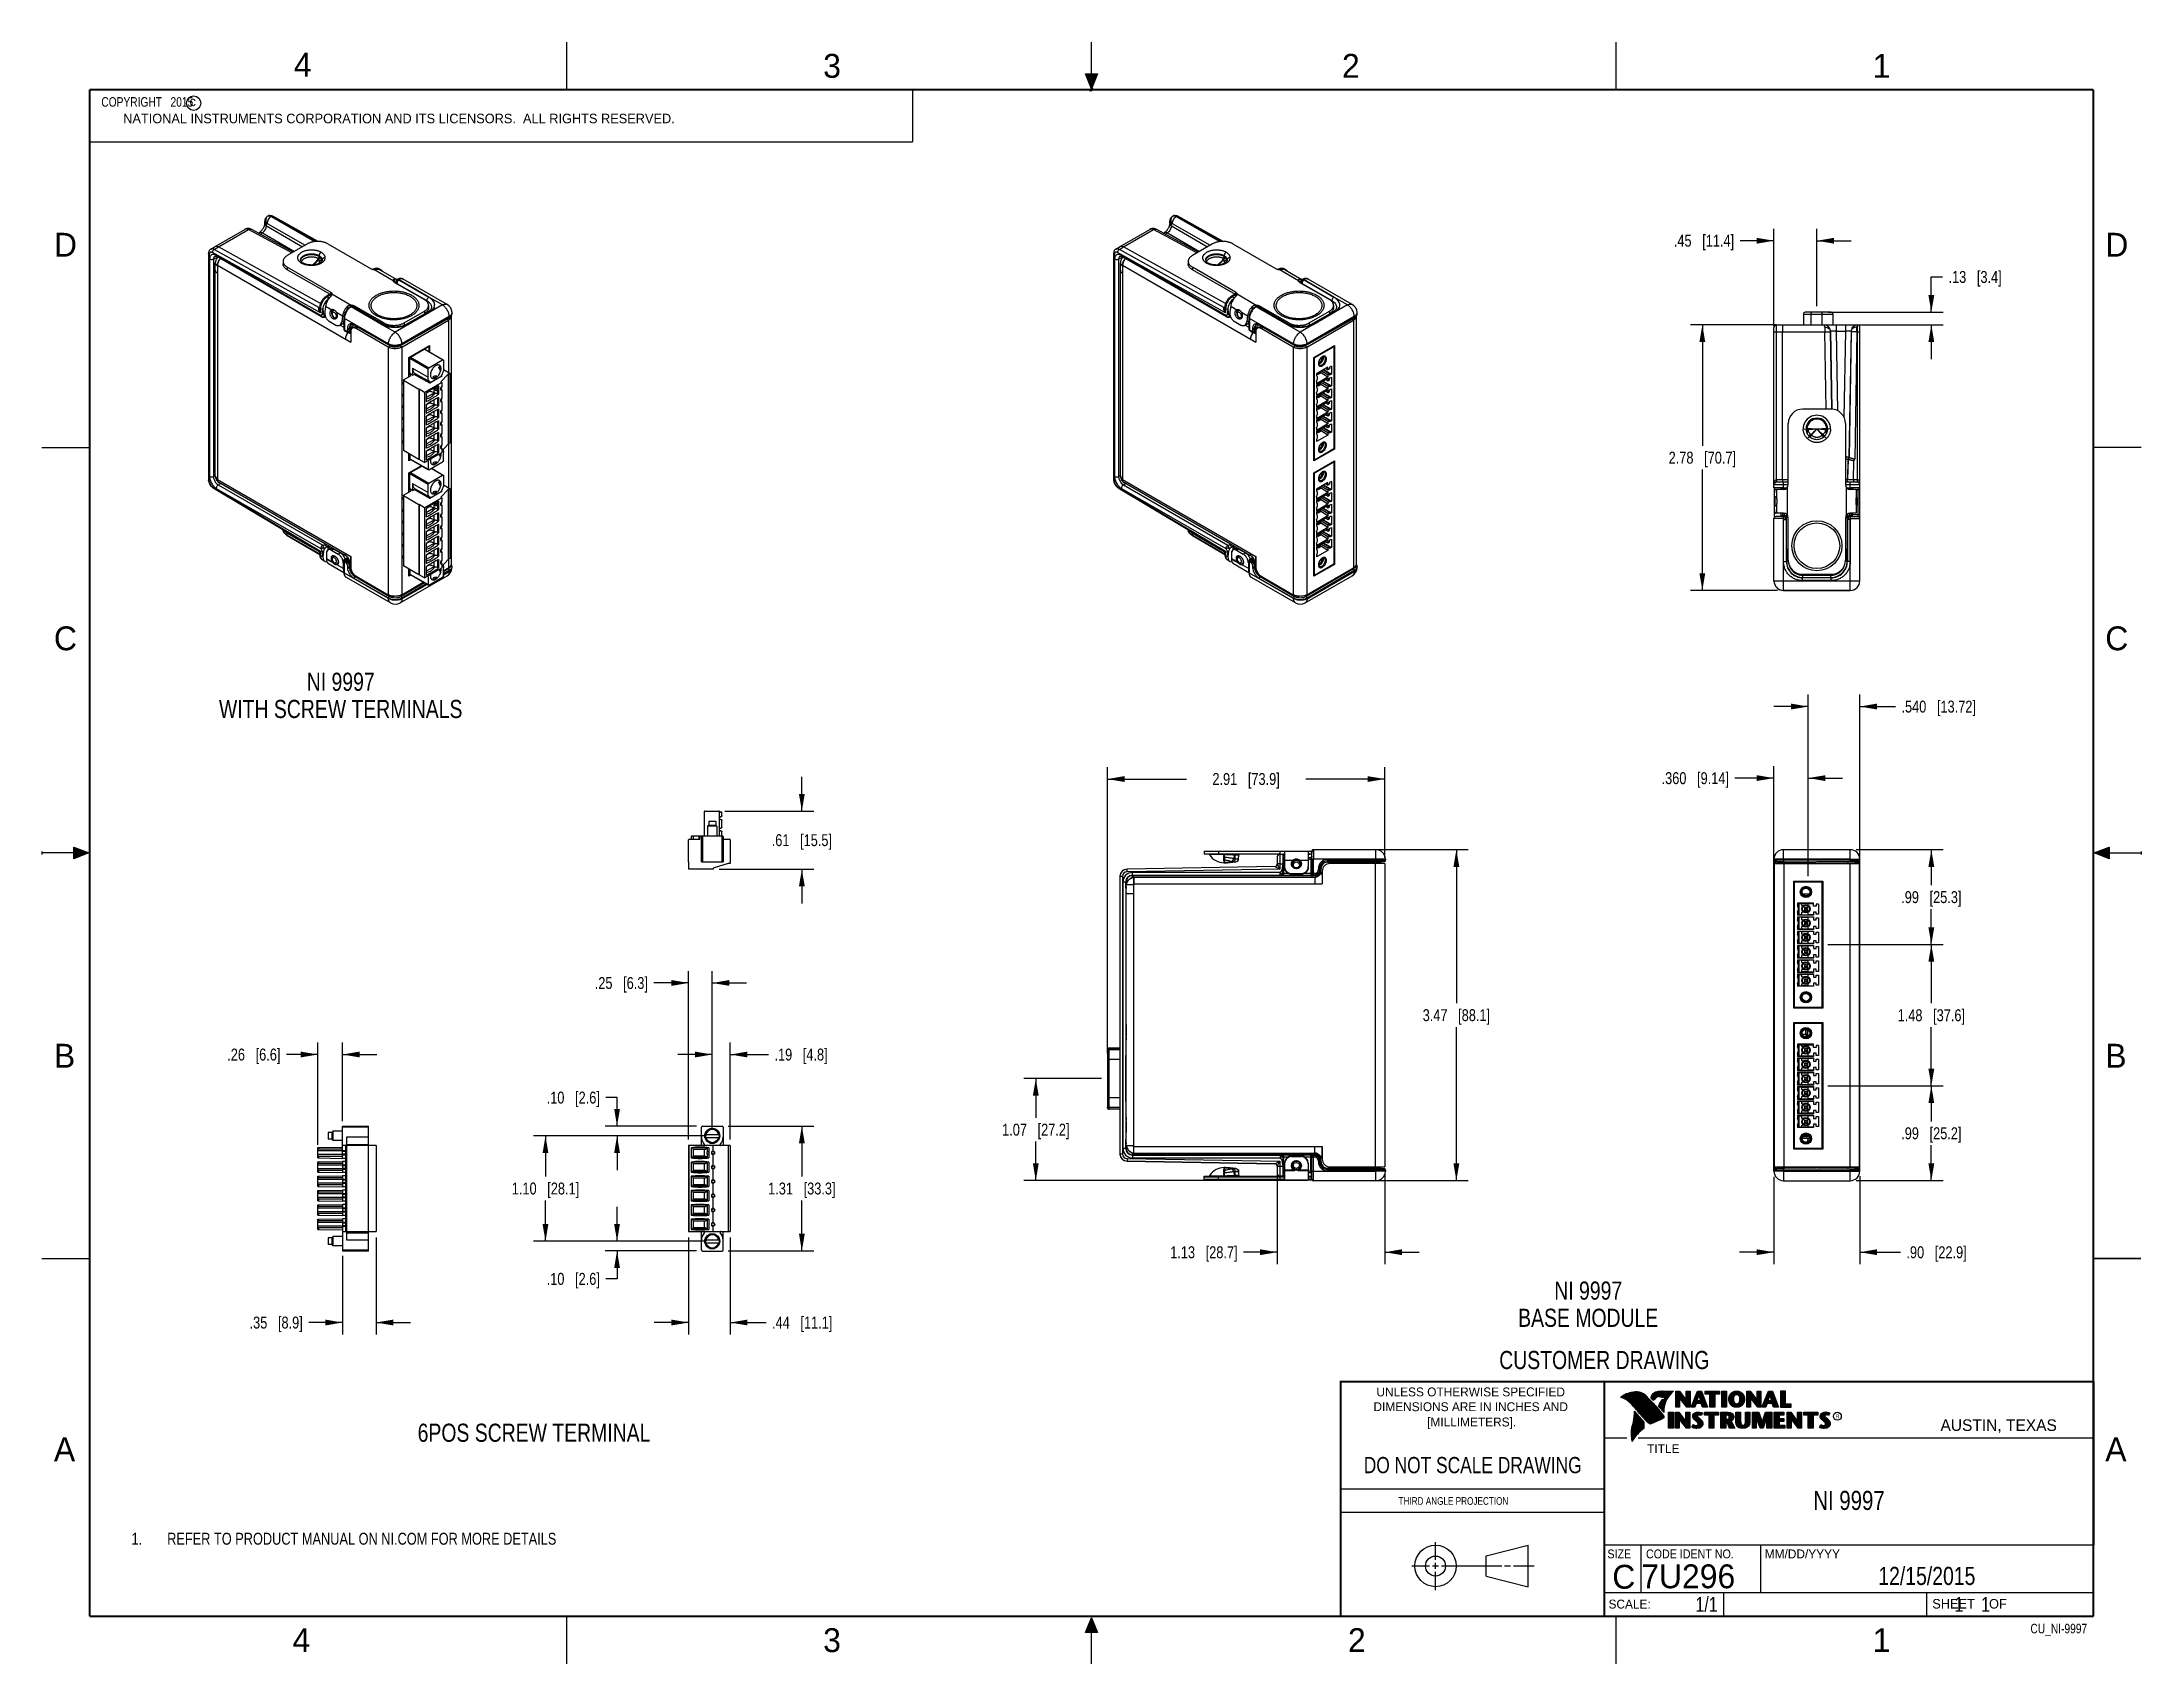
# Model space of a CAD drawing. Header units: inches. Extents: x 0 to 22, y 0 to 17.
import ezdxf

# ---------------------------------------------------------------- set-up
doc = ezdxf.new("R2010")
doc.units = ezdxf.units.IN
doc.header["$LTSCALE"] = 1.21
doc.header["$MEASUREMENT"] = 0
doc.layers.get('0').update_dxf_attribs({"linetype": 'CONTINUOUS'})
for name, color, linetype in [('02___PRT_ALL_AXES', 7, 'CONTINUOUS'), ('03___PRT_ALL_CURVES', 7, 'CONTINUOUS'), ('COSMETIC', 7, 'CONTINUOUS'), ('DETAIL', 7, 'CONTINUOUS'), ('DIMENSIONS', 7, 'CONTINUOUS'), ('FEATURES', 7, 'CONTINUOUS'), ('NOTE', 7, 'CONTINUOUS')]:
    doc.layers.add(name, color=color, linetype=linetype)
doc.styles.get("Standard").update_dxf_attribs({"font": 'txt', "width": 0.8})
doc.styles.add('TEXTSTYLE_2', font='txt')
doc.styles.add('TEXTSTYLE_3', font='txt', dxfattribs={"width": 0.9})
doc.dimstyles.new('DIMSTYLE_1', dxfattribs={"dimtxt": 0.125, "dimasz": 0.18, "dimexe": 0.125, "dimexo": 0.0625, "dimgap": 0.0625, "dimtad": 0, "dimtih": 1, "dimtoh": 1, "dimzin": 4, "dimdsep": 46, "dimtxsty": 'STANDARD', "dimblk": '_FILLED', "dimblk1": '_FILLED', "dimblk2": '_FILLED', "dimcen": 0.09, "dimadec": 0, "dimazin": 0, "dimtp": 0.001, "dimtm": 0.001, "dimtfac": 1, "dimtofl": 0, "dimtmove": 0, "dimatfit": 3, "dimldrblk": '_FILLED', "dimfxl": 1, "dimtolj": 1, "dimtzin": 4, "dimarcsym": 0})
doc.dimstyles.new('DIMSTYLE_2', dxfattribs={"dimtxt": 0.125, "dimasz": 0.18, "dimexe": 0.125, "dimexo": 0.0625, "dimgap": 0.0625, "dimtad": 0, "dimtih": 1, "dimtoh": 1, "dimdec": 3, "dimzin": 4, "dimdsep": 46, "dimtxsty": 'STANDARD', "dimblk": '_FILLED', "dimblk1": '_FILLED', "dimblk2": '_FILLED', "dimcen": 0.09, "dimadec": 0, "dimazin": 0, "dimtp": 0.001, "dimtm": 0.001, "dimtfac": 1, "dimtdec": 3, "dimtofl": 0, "dimtmove": 0, "dimatfit": 3, "dimldrblk": '_FILLED', "dimfxl": 1, "dimtolj": 1, "dimtzin": 4, "dimarcsym": 0})

msp = doc.modelspace()

# ---------------------------------------------------------------- texts
at = {"color": 2, "linetype": 'CONTINUOUS', "line_spacing_factor": 0.9}
for s, insert, char_height, width, attachment_point, style in [('4', (2.64, 16.8869), 0.25, 0.25, 1, 'TEXTSTYLE_2'), ('3', (8.1875, 16.875), 0.25, 0.25, 1, 'TEXTSTYLE_2'), ('2', (13.625, 16.875), 0.25, 0.25, 1, 'TEXTSTYLE_2'), ('1', (19.1875, 16.875), 0.25, 0.25, 1, 'TEXTSTYLE_2'), ('c', (1.5463, 16.428), 0.1, 0.1, 1, 'TEXTSTYLE_2'), ('NATIONAL INSTRUMENTS CORPORATION AND ITS LICENSORS.  ALL RIGHTS RESERVED.', (0.851, 16.2482), 0.1, 7.3, 1, 'TEXTSTYLE_2'), ('D', (0.125, 15), 0.25, 0.25, 1, 'TEXTSTYLE_2'), ('D', (21.625, 15), 0.25, 0.25, 1, 'TEXTSTYLE_2'), ('C', (0.125, 10.875), 0.25, 0.25, 1, 'TEXTSTYLE_2'), ('C', (21.625, 10.875), 0.25, 0.25, 1, 'TEXTSTYLE_2'), ('B', (0.125, 6.5), 0.25, 0.25, 1, 'TEXTSTYLE_2'), ('B', (21.625, 6.5), 0.25, 0.25, 1, 'TEXTSTYLE_2'), ('UNLESS OTHERWISE SPECIFIED', (14.9742, 2.8979), 0.093, 2.418, 2, 'TEXTSTYLE_2'), ('DIMENSIONS ARE IN INCHES AND', (14.9742, 2.7431), 0.093, 2.604, 2, 'TEXTSTYLE_2'), ('[MILLIMETERS].', (14.9844, 2.5829), 0.093, 1.302, 2, 'TEXTSTYLE_2'), ('R', (18.7972, 2.6166), 0.0418, 0.041753, 1, 'TEXTSTYLE_2'), ('AUSTIN, TEXAS', (19.898, 2.5642), 0.121576, 1.580488, 1, 'TEXTSTYLE_2'), ('A', (0.125, 2.375), 0.25, 0.25, 1, 'TEXTSTYLE_2'), ('TITLE', (16.8235, 2.303), 0.093, 0.465, 1, 'TEXTSTYLE_2'), ('A', (21.625, 2.375), 0.25, 0.25, 1, 'TEXTSTYLE_2'), ('SIZE', (16.407, 1.2002), 0.093, 0.3348, 1, 'TEXTSTYLE_3'), ('CODE IDENT NO.', (16.8114, 1.2002), 0.093, 1.1718, 1, 'TEXTSTYLE_3'), ('MM/DD/YYYY', (18.0565, 1.2002), 0.093, 0.93, 1, 'TEXTSTYLE_2'), ('SCALE:', (16.4187, 0.6745), 0.093, 0.558, 1, 'TEXTSTYLE_2'), ('SHEET    OF', (19.8121, 0.6815), 0.1, 1.1, 1, 'TEXTSTYLE_2'), ('4', (2.625, 0.375), 0.25, 0.25, 1, 'TEXTSTYLE_2'), ('3', (8.1875, 0.375), 0.25, 0.25, 1, 'TEXTSTYLE_2'), ('2', (13.6875, 0.375), 0.25, 0.25, 1, 'TEXTSTYLE_2'), ('1', (19.1875, 0.375), 0.25, 0.25, 1, 'TEXTSTYLE_2')]:
    msp.add_mtext(s, dxfattribs=dict(at, insert=insert, char_height=char_height, width=width, attachment_point=attachment_point, style=style))
at = {"color": 7, "linetype": 'CONTINUOUS', "attachment_point": 2, "line_spacing_factor": 0.9}
for s, insert, char_height, width in [('CUSTOMER DRAWING', (16.3742, 3.2811), 0.19, 2.432), ('DO NOT SCALE DRAWING', (14.9953, 2.1698), 0.17, 2.72)]:
    msp.add_mtext(s, dxfattribs=dict(at, insert=insert, char_height=char_height, width=width))
at = {"color": 2, "linetype": 'CONTINUOUS', "insert": (14.2178, 1.7486), "char_height": 0.08, "width": 1.408, "attachment_point": 1, "line_spacing_factor": 0.9}
msp.add_mtext('THIRD ANGLE PROJECTION', dxfattribs=at)
at = {"color": 7, "linetype": 'CONTINUOUS', "char_height": 0.25, "line_spacing_factor": 0.9, "style": 'TEXTSTYLE_2'}
for s, insert, width, attachment_point in [('C', (16.5785, 1.0393), 0.25, 2), ('7U296', (16.7614, 1.0441), 1.25, 1)]:
    msp.add_mtext(s, dxfattribs=dict(at, insert=insert, width=width, attachment_point=attachment_point))
at = {"layer": 'DETAIL', "color": 2, "linetype": 'CONTINUOUS', "line_spacing_factor": 0.9}
for s, insert, char_height, width, attachment_point in [('NI 9997\\PWITH SCREW TERMINALS', (3.1307, 10.3897), 0.19, 3.04, 2), ('NI 9997\\PBASE MODULE', (16.2059, 4.0087), 0.19, 1.672, 2), ('6POS SCREW TERMINAL', (5.1569, 2.5187), 0.19, 2.888, 2), ('CU_NI-9997', (21.4352, 0.4213), 0.1, 0.8, 3)]:
    msp.add_mtext(s, dxfattribs=dict(at, insert=insert, char_height=char_height, width=width, attachment_point=attachment_point))
at = {"layer": 'DETAIL', "color": 7, "linetype": 'CONTINUOUS', "char_height": 0.15625, "line_spacing_factor": 0.9}
for s, insert, width, attachment_point in [('1/1', (17.5623, 0.7032), 0.375, 3), ('     1    1', (19.8125, 0.7031), 1.375, 1)]:
    msp.add_mtext(s, dxfattribs=dict(at, insert=insert, width=width, attachment_point=attachment_point))
at = {"layer": 'NOTE', "color": 2, "linetype": 'CONTINUOUS', "insert": (0.5624, 16.4219), "char_height": 0.1, "width": 1.44, "attachment_point": 1, "line_spacing_factor": 0.9}
msp.add_mtext('  COPYRIGHT   2015', dxfattribs=at)
at = {"layer": 'NOTE', "color": 7, "linetype": 'CONTINUOUS', "attachment_point": 2, "line_spacing_factor": 0.9}
for s, insert, char_height, width in [('NI 9997', (18.9387, 1.8146), 0.2, 1.12), ('12/15/2015 ', (19.755, 1.0181), 0.19, 1.672)]:
    msp.add_mtext(s, dxfattribs=dict(at, insert=insert, char_height=char_height, width=width))

# ---------------------------------------------------------------- blocks, each defined once
blk = doc.blocks.new('CUSTOM_NOTE_BL0', base_point=(3.625, 1.312))
at = {"color": 2, "linetype": 'CONTINUOUS', "width": 0.8}
for s, p in [('1.', (0.938, 1.25)), ('REFER TO PRODUCT MANUAL ON NI.COM FOR MORE DETAILS', (1.312, 1.25))]:
    blk.add_text(s, height=0.125, dxfattribs=at).set_placement(p)
blk = doc.blocks.new('_FILLED')
at = {"color": 0, "linetype": 'BYBLOCK'}
blk.add_solid([(0, 0), (-1, 0.17), (-1, -0.17)], dxfattribs=at)
blk = doc.blocks.new('*D0')
at = {"layer": 'DIMENSIONS', "color": 2, "linetype": 'CONTINUOUS'}
for p, q in [((18.152, 5.107), (18.152, 4.191)), ((19.052, 5.114), (19.052, 4.191)), ((18.152, 4.316), (17.792, 4.316)), ((19.052, 4.316), (19.478, 4.316))]:
    blk.add_line(p, q, dxfattribs=at)
at = {"layer": 'DIMENSIONS', "color": 2, "linetype": 'CONTINUOUS', "xscale": 0.18, "yscale": 0.18, "zscale": 0.18}
blk.add_blockref('_FILLED', (18.152, 4.316), dxfattribs=at)
at = {"layer": 'DIMENSIONS', "color": 2, "linetype": 'CONTINUOUS', "xscale": 0.18, "yscale": 0.18, "zscale": 0.18, "rotation": 180}
blk.add_blockref('_FILLED', (19.052, 4.316), dxfattribs=at)
at = {"layer": 'DIMENSIONS', "color": 2, "linetype": 'CONTINUOUS', "insert": (19.541, 4.378), "char_height": 0.125, "width": 1.025, "attachment_point": 1, "line_spacing_factor": 0.9}
blk.add_mtext('.90{\\Ftxt.shx;\\W1.000000;\\H0.125000; }[22.9]', dxfattribs=at)
blk = doc.blocks.new('*D1')
at = {"layer": 'DIMENSIONS', "color": 2, "linetype": 'CONTINUOUS'}
for p, q in [((18.717, 6.059), (19.927, 6.059)), ((19.802, 6.059), (19.802, 5.687)), ((19.802, 5.066), (19.802, 5.437)), ((19.015, 5.066), (19.927, 5.066))]:
    blk.add_line(p, q, dxfattribs=at)
at = {"layer": 'DIMENSIONS', "color": 2, "linetype": 'CONTINUOUS', "xscale": 0.18, "yscale": 0.18, "zscale": 0.18}
for p, rotation in [((19.802, 6.059), 90), ((19.802, 5.066), 270)]:
    blk.add_blockref('_FILLED', p, dxfattribs=dict(at, rotation=rotation))
at = {"layer": 'DIMENSIONS', "color": 2, "linetype": 'CONTINUOUS', "insert": (19.802, 5.625), "char_height": 0.125, "width": 1.025, "attachment_point": 2, "line_spacing_factor": 0.9}
blk.add_mtext('.99{\\Ftxt.shx;\\W1.000000;\\H0.125000; }[25.2]', dxfattribs=at)
blk = doc.blocks.new('*D2')
at = {"layer": 'DIMENSIONS', "color": 2, "linetype": 'CONTINUOUS'}
for p, q in [((19.015, 8.535), (19.927, 8.535)), ((19.802, 8.535), (19.802, 8.162)), ((19.802, 7.54), (19.802, 7.912)), ((18.717, 7.54), (19.927, 7.54))]:
    blk.add_line(p, q, dxfattribs=at)
at = {"layer": 'DIMENSIONS', "color": 2, "linetype": 'CONTINUOUS', "xscale": 0.18, "yscale": 0.18, "zscale": 0.18}
for p, rotation in [((19.802, 8.535), 90), ((19.802, 7.54), 270)]:
    blk.add_blockref('_FILLED', p, dxfattribs=dict(at, rotation=rotation))
at = {"layer": 'DIMENSIONS', "color": 2, "linetype": 'CONTINUOUS', "insert": (19.802, 8.1), "char_height": 0.125, "width": 1.025, "attachment_point": 2, "line_spacing_factor": 0.9}
blk.add_mtext('.99{\\Ftxt.shx;\\W1.000000;\\H0.125000; }[25.3]', dxfattribs=at)
blk = doc.blocks.new('*D3')
at = {"layer": 'DIMENSIONS', "color": 2, "linetype": 'CONTINUOUS'}
for p, q in [((18.717, 7.54), (19.927, 7.54)), ((19.802, 7.54), (19.802, 6.925)), ((19.802, 6.059), (19.802, 6.675)), ((18.717, 6.059), (19.927, 6.059))]:
    blk.add_line(p, q, dxfattribs=at)
at = {"layer": 'DIMENSIONS', "color": 2, "linetype": 'CONTINUOUS', "xscale": 0.18, "yscale": 0.18, "zscale": 0.18}
for p, rotation in [((19.802, 7.54), 90), ((19.802, 6.059), 270)]:
    blk.add_blockref('_FILLED', p, dxfattribs=dict(at, rotation=rotation))
at = {"layer": 'DIMENSIONS', "color": 2, "linetype": 'CONTINUOUS', "insert": (19.802, 6.862), "char_height": 0.125, "width": 1.125, "attachment_point": 2, "line_spacing_factor": 0.9}
blk.add_mtext('1.48{\\Ftxt.shx;\\W1.000000;\\H0.125000; }[37.6]', dxfattribs=at)
blk = doc.blocks.new('*D4')
at = {"layer": 'DIMENSIONS', "color": 2, "linetype": 'CONTINUOUS'}
for p, q in [((18.152, 9.285), (17.744, 9.285)), ((18.152, 6.863), (18.152, 9.41)), ((18.512, 8.257), (18.512, 9.41)), ((18.512, 9.285), (18.872, 9.285))]:
    blk.add_line(p, q, dxfattribs=at)
at = {"layer": 'DIMENSIONS', "color": 2, "linetype": 'CONTINUOUS', "xscale": 0.18, "yscale": 0.18, "zscale": 0.18}
blk.add_blockref('_FILLED', (18.152, 9.285), dxfattribs=at)
at = {"layer": 'DIMENSIONS', "color": 2, "linetype": 'CONTINUOUS', "xscale": 0.18, "yscale": 0.18, "zscale": 0.18, "rotation": 180}
blk.add_blockref('_FILLED', (18.512, 9.285), dxfattribs=at)
at = {"layer": 'DIMENSIONS', "color": 2, "linetype": 'CONTINUOUS', "insert": (17.681, 9.347), "char_height": 0.125, "width": 1.125, "attachment_point": 3, "line_spacing_factor": 0.9}
blk.add_mtext('.360{\\Ftxt.shx;\\W1.000000;\\H0.125000; }[9.14]', dxfattribs=at)
blk = doc.blocks.new('*D5')
at = {"layer": 'DIMENSIONS', "color": 2, "linetype": 'CONTINUOUS'}
for p, q in [((18.512, 8.257), (18.512, 10.16)), ((19.052, 8.392), (19.052, 10.16)), ((18.512, 10.035), (18.152, 10.035)), ((19.052, 10.035), (19.426, 10.035))]:
    blk.add_line(p, q, dxfattribs=at)
at = {"layer": 'DIMENSIONS', "color": 2, "linetype": 'CONTINUOUS', "xscale": 0.18, "yscale": 0.18, "zscale": 0.18}
blk.add_blockref('_FILLED', (18.512, 10.035), dxfattribs=at)
at = {"layer": 'DIMENSIONS', "color": 2, "linetype": 'CONTINUOUS', "xscale": 0.18, "yscale": 0.18, "zscale": 0.18, "rotation": 180}
blk.add_blockref('_FILLED', (19.052, 10.035), dxfattribs=at)
at = {"layer": 'DIMENSIONS', "color": 2, "linetype": 'CONTINUOUS', "insert": (19.489, 10.097), "char_height": 0.125, "width": 1.225, "attachment_point": 1, "line_spacing_factor": 0.9}
blk.add_mtext('.540{\\Ftxt.shx;\\W1.000000;\\H0.125000; }[13.72]', dxfattribs=at)
blk = doc.blocks.new('*D6')
at = {"layer": 'DIMENSIONS', "color": 2, "linetype": 'CONTINUOUS'}
for p, q in [((19.802, 14.167), (19.802, 14.538)), ((19.802, 14.538), (19.92, 14.538)), ((18.721, 14.167), (19.927, 14.167)), ((18.965, 14.035), (19.927, 14.035)), ((19.802, 14.035), (19.802, 13.675))]:
    blk.add_line(p, q, dxfattribs=at)
at = {"layer": 'DIMENSIONS', "color": 2, "linetype": 'CONTINUOUS', "xscale": 0.18, "yscale": 0.18, "zscale": 0.18}
for p, rotation in [((19.802, 14.167), 270), ((19.802, 14.035), 90)]:
    blk.add_blockref('_FILLED', p, dxfattribs=dict(at, rotation=rotation))
at = {"layer": 'DIMENSIONS', "color": 2, "linetype": 'CONTINUOUS', "insert": (19.982, 14.6), "char_height": 0.125, "width": 0.925, "attachment_point": 1, "line_spacing_factor": 0.9}
blk.add_mtext('.13{\\Ftxt.shx;\\W1.000000;\\H0.125000; }[3.4]', dxfattribs=at)
blk = doc.blocks.new('*D7')
at = {"layer": 'DIMENSIONS', "color": 2, "linetype": 'CONTINUOUS'}
for p, q in [((18.152, 14.023), (18.152, 15.042)), ((18.603, 14.23), (18.603, 15.042)), ((18.152, 14.917), (17.798, 14.917)), ((18.603, 14.917), (18.963, 14.917))]:
    blk.add_line(p, q, dxfattribs=at)
at = {"layer": 'DIMENSIONS', "color": 2, "linetype": 'CONTINUOUS', "xscale": 0.18, "yscale": 0.18, "zscale": 0.18}
blk.add_blockref('_FILLED', (18.152, 14.917), dxfattribs=at)
at = {"layer": 'DIMENSIONS', "color": 2, "linetype": 'CONTINUOUS', "xscale": 0.18, "yscale": 0.18, "zscale": 0.18, "rotation": 180}
blk.add_blockref('_FILLED', (18.603, 14.917), dxfattribs=at)
at = {"layer": 'DIMENSIONS', "color": 2, "linetype": 'CONTINUOUS', "insert": (17.735, 14.98), "char_height": 0.125, "width": 1.025, "attachment_point": 3, "line_spacing_factor": 0.9}
blk.add_mtext('.45{\\Ftxt.shx;\\W1.000000;\\H0.125000; }[11.4]', dxfattribs=at)
blk = doc.blocks.new('*D8')
at = {"layer": 'DIMENSIONS', "color": 2, "linetype": 'CONTINUOUS'}
for p, q in [((18.18, 14.035), (17.277, 14.035)), ((17.402, 14.035), (17.402, 12.768)), ((17.402, 11.252), (17.402, 12.518)), ((18.19, 11.252), (17.277, 11.252))]:
    blk.add_line(p, q, dxfattribs=at)
at = {"layer": 'DIMENSIONS', "color": 2, "linetype": 'CONTINUOUS', "xscale": 0.18, "yscale": 0.18, "zscale": 0.18}
for p, rotation in [((17.402, 14.035), 90), ((17.402, 11.252), 270)]:
    blk.add_blockref('_FILLED', p, dxfattribs=dict(at, rotation=rotation))
at = {"layer": 'DIMENSIONS', "color": 2, "linetype": 'CONTINUOUS', "insert": (17.402, 12.706), "char_height": 0.125, "width": 1.125, "attachment_point": 2, "line_spacing_factor": 0.9}
blk.add_mtext('2.78{\\Ftxt.shx;\\W1.000000;\\H0.125000; }[70.7]', dxfattribs=at)
blk = doc.blocks.new('*D9')
at = {"layer": 'DIMENSIONS', "color": 2, "linetype": 'CONTINUOUS'}
for p, q in [((11.166, 6.4), (11.166, 9.4)), ((11.166, 9.275), (11.995, 9.275)), ((14.074, 9.275), (13.245, 9.275)), ((14.074, 8.452), (14.074, 9.4))]:
    blk.add_line(p, q, dxfattribs=at)
at = {"layer": 'DIMENSIONS', "color": 2, "linetype": 'CONTINUOUS', "xscale": 0.18, "yscale": 0.18, "zscale": 0.18, "rotation": 180}
blk.add_blockref('_FILLED', (11.166, 9.275), dxfattribs=at)
at = {"layer": 'DIMENSIONS', "color": 2, "linetype": 'CONTINUOUS', "xscale": 0.18, "yscale": 0.18, "zscale": 0.18}
blk.add_blockref('_FILLED', (14.074, 9.275), dxfattribs=at)
at = {"layer": 'DIMENSIONS', "color": 2, "linetype": 'CONTINUOUS', "insert": (12.62, 9.338), "char_height": 0.125, "width": 1.125, "attachment_point": 2, "line_spacing_factor": 0.9}
blk.add_mtext('2.91{\\Ftxt.shx;\\W1.000000;\\H0.125000; }[73.9]', dxfattribs=at)
blk = doc.blocks.new('*D10')
at = {"layer": 'DIMENSIONS', "color": 2, "linetype": 'CONTINUOUS'}
for p, q in [((11.103, 6.136), (10.291, 6.136)), ((10.416, 6.136), (10.416, 5.726)), ((10.416, 5.066), (10.416, 5.476)), ((13.265, 5.066), (10.291, 5.066))]:
    blk.add_line(p, q, dxfattribs=at)
at = {"layer": 'DIMENSIONS', "color": 2, "linetype": 'CONTINUOUS', "xscale": 0.18, "yscale": 0.18, "zscale": 0.18}
for p, rotation in [((10.416, 6.136), 90.0001115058), ((10.416, 5.066), 270)]:
    blk.add_blockref('_FILLED', p, dxfattribs=dict(at, rotation=rotation))
at = {"layer": 'DIMENSIONS', "color": 2, "linetype": 'CONTINUOUS', "insert": (10.416, 5.663), "char_height": 0.125, "width": 1.125, "attachment_point": 2, "line_spacing_factor": 0.9}
blk.add_mtext('1.07{\\Ftxt.shx;\\W1.000000;\\H0.125000; }[27.2]', dxfattribs=at)
blk = doc.blocks.new('*D11')
at = {"layer": 'DIMENSIONS', "color": 2, "linetype": 'CONTINUOUS'}
for p, q in [((13.841, 8.535), (14.949, 8.535)), ((14.824, 8.535), (14.824, 6.925)), ((14.824, 5.066), (14.824, 6.675)), ((13.841, 5.066), (14.949, 5.066))]:
    blk.add_line(p, q, dxfattribs=at)
at = {"layer": 'DIMENSIONS', "color": 2, "linetype": 'CONTINUOUS', "xscale": 0.18, "yscale": 0.18, "zscale": 0.18}
for p, rotation in [((14.824, 8.535), 90.0000921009), ((14.824, 5.066), 270)]:
    blk.add_blockref('_FILLED', p, dxfattribs=dict(at, rotation=rotation))
at = {"layer": 'DIMENSIONS', "color": 2, "linetype": 'CONTINUOUS', "insert": (14.824, 6.863), "char_height": 0.125, "width": 1.125, "attachment_point": 2, "line_spacing_factor": 0.9}
blk.add_mtext('3.47{\\Ftxt.shx;\\W1.000000;\\H0.125000; }[88.1]', dxfattribs=at)
blk = doc.blocks.new('*D12')
at = {"layer": 'DIMENSIONS', "color": 2, "linetype": 'CONTINUOUS'}
for p, q in [((12.946, 5.15), (12.946, 4.191)), ((14.074, 5.148), (14.074, 4.191)), ((12.946, 4.316), (12.594, 4.316)), ((14.074, 4.316), (14.434, 4.316))]:
    blk.add_line(p, q, dxfattribs=at)
at = {"layer": 'DIMENSIONS', "color": 2, "linetype": 'CONTINUOUS', "xscale": 0.18, "yscale": 0.18, "zscale": 0.18}
blk.add_blockref('_FILLED', (12.946, 4.316), dxfattribs=at)
at = {"layer": 'DIMENSIONS', "color": 2, "linetype": 'CONTINUOUS', "xscale": 0.18, "yscale": 0.18, "zscale": 0.18, "rotation": 180}
blk.add_blockref('_FILLED', (14.074, 4.316), dxfattribs=at)
at = {"layer": 'DIMENSIONS', "color": 2, "linetype": 'CONTINUOUS', "insert": (12.531, 4.378), "char_height": 0.125, "width": 1.125, "attachment_point": 3, "line_spacing_factor": 0.9}
blk.add_mtext('1.13{\\Ftxt.shx;\\W1.000000;\\H0.125000; }[28.7]', dxfattribs=at)
blk = doc.blocks.new('*D13')
at = {"layer": 'DIMENSIONS', "color": 2, "linetype": 'CONTINUOUS'}
for p, q in [((7.964, 8.94), (7.964, 9.3)), ((7.157, 8.94), (8.089, 8.94)), ((7.098, 8.33), (8.089, 8.33)), ((7.964, 8.33), (7.964, 7.97))]:
    blk.add_line(p, q, dxfattribs=at)
at = {"layer": 'DIMENSIONS', "color": 2, "linetype": 'CONTINUOUS', "xscale": 0.18, "yscale": 0.18, "zscale": 0.18}
for p, rotation in [((7.964, 8.94), 270), ((7.964, 8.33), 90)]:
    blk.add_blockref('_FILLED', p, dxfattribs=dict(at, rotation=rotation))
at = {"layer": 'DIMENSIONS', "color": 2, "linetype": 'CONTINUOUS', "insert": (7.964, 8.697), "char_height": 0.125, "width": 1.025, "attachment_point": 2, "line_spacing_factor": 0.9}
blk.add_mtext('.61{\\Ftxt.shx;\\W1.000000;\\H0.125000; }[15.5]', dxfattribs=at)
blk = doc.blocks.new('*D14')
at = {"layer": 'DIMENSIONS', "color": 2, "linetype": 'CONTINUOUS'}
for p, q in [((7.19, 5.638), (8.089, 5.638)), ((7.964, 5.638), (7.964, 5.108)), ((7.964, 4.329), (7.964, 4.858)), ((7.19, 4.329), (8.089, 4.329))]:
    blk.add_line(p, q, dxfattribs=at)
at = {"layer": 'DIMENSIONS', "color": 2, "linetype": 'CONTINUOUS', "xscale": 0.18, "yscale": 0.18, "zscale": 0.18}
for p, rotation in [((7.964, 5.638), 90), ((7.964, 4.329), 270)]:
    blk.add_blockref('_FILLED', p, dxfattribs=dict(at, rotation=rotation))
at = {"layer": 'DIMENSIONS', "color": 2, "linetype": 'CONTINUOUS', "insert": (7.964, 5.046), "char_height": 0.125, "width": 1.125, "attachment_point": 2, "line_spacing_factor": 0.9}
blk.add_mtext('1.31{\\Ftxt.shx;\\W1.000000;\\H0.125000; }[33.3]', dxfattribs=at)
blk = doc.blocks.new('*D15')
at = {"layer": 'DIMENSIONS', "color": 2, "linetype": 'CONTINUOUS'}
for p, q in [((6.777, 4.471), (6.777, 3.454)), ((7.214, 4.471), (7.214, 3.454)), ((6.777, 3.579), (6.417, 3.579)), ((7.214, 3.579), (7.59, 3.579))]:
    blk.add_line(p, q, dxfattribs=at)
at = {"layer": 'DIMENSIONS', "color": 2, "linetype": 'CONTINUOUS', "xscale": 0.18, "yscale": 0.18, "zscale": 0.18}
blk.add_blockref('_FILLED', (6.777, 3.579), dxfattribs=at)
at = {"layer": 'DIMENSIONS', "color": 2, "linetype": 'CONTINUOUS', "xscale": 0.18, "yscale": 0.18, "zscale": 0.18, "rotation": 180}
blk.add_blockref('_FILLED', (7.214, 3.579), dxfattribs=at)
at = {"layer": 'DIMENSIONS', "color": 2, "linetype": 'CONTINUOUS', "insert": (7.652, 3.641), "char_height": 0.125, "width": 1.025, "attachment_point": 1, "line_spacing_factor": 0.9}
blk.add_mtext('.44{\\Ftxt.shx;\\W1.000000;\\H0.125000; }[11.1]', dxfattribs=at)
blk = doc.blocks.new('*D16')
at = {"layer": 'DIMENSIONS', "color": 2, "linetype": 'CONTINUOUS'}
for p, q in [((2.891, 6.388), (2.561, 6.388)), ((2.891, 5.44), (2.891, 6.513)), ((3.15, 5.688), (3.15, 6.513)), ((3.15, 6.388), (3.51, 6.388))]:
    blk.add_line(p, q, dxfattribs=at)
at = {"layer": 'DIMENSIONS', "color": 2, "linetype": 'CONTINUOUS', "xscale": 0.18, "yscale": 0.18, "zscale": 0.18}
blk.add_blockref('_FILLED', (2.891, 6.388), dxfattribs=at)
at = {"layer": 'DIMENSIONS', "color": 2, "linetype": 'CONTINUOUS', "xscale": 0.18, "yscale": 0.18, "zscale": 0.18, "rotation": 180}
blk.add_blockref('_FILLED', (3.15, 6.388), dxfattribs=at)
at = {"layer": 'DIMENSIONS', "color": 2, "linetype": 'CONTINUOUS', "insert": (2.499, 6.45), "char_height": 0.125, "width": 0.925, "attachment_point": 3, "line_spacing_factor": 0.9}
blk.add_mtext('.26{\\Ftxt.shx;\\W1.000000;\\H0.125000; }[6.6]', dxfattribs=at)
blk = doc.blocks.new('*D17')
at = {"layer": 'DIMENSIONS', "color": 2, "linetype": 'CONTINUOUS'}
for p, q in [((3.501, 4.471), (3.501, 3.454)), ((3.15, 4.278), (3.15, 3.454)), ((3.15, 3.579), (2.795, 3.579)), ((3.501, 3.579), (3.861, 3.579))]:
    blk.add_line(p, q, dxfattribs=at)
at = {"layer": 'DIMENSIONS', "color": 2, "linetype": 'CONTINUOUS', "xscale": 0.18, "yscale": 0.18, "zscale": 0.18}
blk.add_blockref('_FILLED', (3.15, 3.579), dxfattribs=at)
at = {"layer": 'DIMENSIONS', "color": 2, "linetype": 'CONTINUOUS', "xscale": 0.18, "yscale": 0.18, "zscale": 0.18, "rotation": 180}
blk.add_blockref('_FILLED', (3.501, 3.579), dxfattribs=at)
at = {"layer": 'DIMENSIONS', "color": 2, "linetype": 'CONTINUOUS', "insert": (2.733, 3.641), "char_height": 0.125, "width": 0.925, "attachment_point": 3, "line_spacing_factor": 0.9}
blk.add_mtext('.35{\\Ftxt.shx;\\W1.000000;\\H0.125000; }[8.9]', dxfattribs=at)
blk = doc.blocks.new('*D18')
at = {"layer": 'DIMENSIONS', "color": 2, "linetype": 'CONTINUOUS'}
for p, q in [((6.963, 5.535), (5.152, 5.535)), ((5.277, 5.535), (5.277, 5.108)), ((5.277, 4.431), (5.277, 4.858)), ((6.963, 4.431), (5.152, 4.431))]:
    blk.add_line(p, q, dxfattribs=at)
at = {"layer": 'DIMENSIONS', "color": 2, "linetype": 'CONTINUOUS', "xscale": 0.18, "yscale": 0.18, "zscale": 0.18}
for p, rotation in [((5.277, 5.535), 90), ((5.277, 4.431), 270)]:
    blk.add_blockref('_FILLED', p, dxfattribs=dict(at, rotation=rotation))
at = {"layer": 'DIMENSIONS', "color": 2, "linetype": 'CONTINUOUS', "insert": (5.277, 5.046), "char_height": 0.125, "width": 1.125, "attachment_point": 2, "line_spacing_factor": 0.9}
blk.add_mtext('1.10{\\Ftxt.shx;\\W1.000000;\\H0.125000; }[28.1]', dxfattribs=at)
blk = doc.blocks.new('*D19')
at = {"layer": 'DIMENSIONS', "color": 2, "linetype": 'CONTINUOUS'}
for p, q in [((6.027, 5.937), (5.91, 5.937)), ((6.027, 5.638), (6.027, 5.937)), ((6.86, 5.638), (5.902, 5.638)), ((6.963, 5.535), (5.902, 5.535)), ((6.027, 5.535), (6.027, 5.175))]:
    blk.add_line(p, q, dxfattribs=at)
at = {"layer": 'DIMENSIONS', "color": 2, "linetype": 'CONTINUOUS', "xscale": 0.18, "yscale": 0.18, "zscale": 0.18}
for p, rotation in [((6.027, 5.638), 270), ((6.027, 5.535), 90)]:
    blk.add_blockref('_FILLED', p, dxfattribs=dict(at, rotation=rotation))
at = {"layer": 'DIMENSIONS', "color": 2, "linetype": 'CONTINUOUS', "insert": (5.847, 5.999), "char_height": 0.125, "width": 0.925, "attachment_point": 3, "line_spacing_factor": 0.9}
blk.add_mtext('.10{\\Ftxt.shx;\\W1.000000;\\H0.125000; }[2.6]', dxfattribs=at)
blk = doc.blocks.new('*D20')
at = {"layer": 'DIMENSIONS', "color": 2, "linetype": 'CONTINUOUS'}
for p, q in [((6.027, 4.431), (6.027, 4.791)), ((6.963, 4.431), (5.902, 4.431)), ((6.86, 4.329), (5.902, 4.329)), ((6.027, 4.329), (6.027, 4.036)), ((6.027, 4.036), (5.91, 4.036))]:
    blk.add_line(p, q, dxfattribs=at)
at = {"layer": 'DIMENSIONS', "color": 2, "linetype": 'CONTINUOUS', "xscale": 0.18, "yscale": 0.18, "zscale": 0.18}
for p, rotation in [((6.027, 4.431), 270), ((6.027, 4.329), 90)]:
    blk.add_blockref('_FILLED', p, dxfattribs=dict(at, rotation=rotation))
at = {"layer": 'DIMENSIONS', "color": 2, "linetype": 'CONTINUOUS', "insert": (5.847, 4.099), "char_height": 0.125, "width": 0.925, "attachment_point": 3, "line_spacing_factor": 0.9}
blk.add_mtext('.10{\\Ftxt.shx;\\W1.000000;\\H0.125000; }[2.6]', dxfattribs=at)
blk = doc.blocks.new('*D21')
at = {"layer": 'DIMENSIONS', "color": 2, "linetype": 'CONTINUOUS'}
for p, q in [((6.777, 7.138), (6.413, 7.138)), ((6.777, 5.496), (6.777, 7.263)), ((7.025, 5.598), (7.025, 7.263)), ((7.025, 7.138), (7.385, 7.138))]:
    blk.add_line(p, q, dxfattribs=at)
at = {"layer": 'DIMENSIONS', "color": 2, "linetype": 'CONTINUOUS', "xscale": 0.18, "yscale": 0.18, "zscale": 0.18}
blk.add_blockref('_FILLED', (6.777, 7.138), dxfattribs=at)
at = {"layer": 'DIMENSIONS', "color": 2, "linetype": 'CONTINUOUS', "xscale": 0.18, "yscale": 0.18, "zscale": 0.18, "rotation": 180}
blk.add_blockref('_FILLED', (7.025, 7.138), dxfattribs=at)
at = {"layer": 'DIMENSIONS', "color": 2, "linetype": 'CONTINUOUS', "insert": (6.351, 7.2), "char_height": 0.125, "width": 0.925, "attachment_point": 3, "line_spacing_factor": 0.9}
blk.add_mtext('.25{\\Ftxt.shx;\\W1.000000;\\H0.125000; }[6.3]', dxfattribs=at)
blk = doc.blocks.new('*D22')
at = {"layer": 'DIMENSIONS', "color": 2, "linetype": 'CONTINUOUS'}
for p, q in [((7.025, 6.388), (6.665, 6.388)), ((7.025, 5.598), (7.025, 6.513)), ((7.214, 5.496), (7.214, 6.513)), ((7.214, 6.388), (7.614, 6.388))]:
    blk.add_line(p, q, dxfattribs=at)
at = {"layer": 'DIMENSIONS', "color": 2, "linetype": 'CONTINUOUS', "xscale": 0.18, "yscale": 0.18, "zscale": 0.18}
blk.add_blockref('_FILLED', (7.025, 6.388), dxfattribs=at)
at = {"layer": 'DIMENSIONS', "color": 2, "linetype": 'CONTINUOUS', "xscale": 0.18, "yscale": 0.18, "zscale": 0.18, "rotation": 180}
blk.add_blockref('_FILLED', (7.214, 6.388), dxfattribs=at)
at = {"layer": 'DIMENSIONS', "color": 2, "linetype": 'CONTINUOUS', "insert": (7.677, 6.45), "char_height": 0.125, "width": 0.925, "attachment_point": 1, "line_spacing_factor": 0.9}
blk.add_mtext('.19{\\Ftxt.shx;\\W1.000000;\\H0.125000; }[4.8]', dxfattribs=at)

# ---------------------------------------------------------------- dimensions: what is measured, and where the dimension line sits
at = {"layer": 'DIMENSIONS', "color": 2, "linetype": 'CONTINUOUS'}
for base, p1, p2, dimstyle, picture, middle in [((18.6025, 14.9171), (18.1524, 13.9606), (18.6025, 14.1671), 'DIMSTYLE_1', '*D7', (17.2228, 14.9171)), ((18.5122, 9.2846), (18.1524, 6.8001), (18.5122, 8.1941), 'DIMSTYLE_2', '*D4', (17.1187, 9.2846)), ((7.0253, 7.1376), (6.7772, 5.433), (7.0253, 5.5352), 'DIMSTYLE_1', '*D21', (5.8882, 7.1376)), ((19.0524, 4.3156), (18.1524, 5.1694), (19.0524, 5.177), 'DIMSTYLE_1', '*D0', (20.0532, 4.3156)), ((3.5008, 3.5785), (3.1504, 4.3403), (3.5008, 4.533), 'DIMSTYLE_1', '*D17', (2.2704, 3.5785))]:
    dim = msp.add_linear_dim(base=base, p1=p1, p2=p2, dimstyle=dimstyle, dxfattribs=at)
    dim.commit()
    dim.dimension.update_dxf_attribs({"geometry": picture, "text_midpoint": middle, "dimtype": 160})
for base, p1, p2, angle, dimstyle, picture, middle in [((19.8024, 14.0348), (18.6581, 14.1671), (18.9021, 14.0348), 270, 'DIMSTYLE_1', '*D6', (20.4449, 14.5378)), ((17.4024, 14.0348), (18.2524, 11.2521), (18.2428, 14.0348), 90, 'DIMSTYLE_1', '*D8', (17.4024, 12.6434)), ((18.5122, 10.0346), (19.0524, 8.3294), (18.5122, 8.1941), 180, 'DIMSTYLE_2', '*D5', (20.1012, 10.0346)), ((7.9642, 8.3297), (7.0941, 8.94), (7.0351, 8.3297), 270, 'DIMSTYLE_1', '*D13', (7.9642, 8.6348)), ((11.1659, 9.2754), (14.0744, 8.3896), (11.1659, 6.3379), 180, 'DIMSTYLE_1', '*D9', (12.6201, 9.2754)), ((14.8244, 8.5346), (13.7787, 5.0656), (13.7787, 8.5346), 90.00004, 'DIMSTYLE_1', '*D11', (14.8244, 6.8001)), ((19.8024, 7.5397), (18.9524, 8.5346), (18.6549, 7.5397), 270, 'DIMSTYLE_1', '*D2', (19.8024, 8.0372)), ((19.8024, 7.5397), (18.6549, 6.0594), (18.6549, 7.5397), 90, 'DIMSTYLE_1', '*D3', (19.8024, 6.7996)), ((2.8905, 6.3876), (3.1504, 5.6257), (2.8905, 5.3777), 180, 'DIMSTYLE_1', '*D16', (2.0364, 6.3876)), ((7.0253, 6.3876), (7.2142, 5.433), (7.0253, 5.5352), 180, 'DIMSTYLE_1', '*D22', (8.1394, 6.3876)), ((6.0272, 5.5352), (6.9229, 5.6376), (7.0253, 5.5352), 270, 'DIMSTYLE_1', '*D19', (5.3847, 5.9369)), ((10.4159, 6.136), (13.3271, 5.0656), (11.1659, 6.136), 90.00004, 'DIMSTYLE_1', '*D10', (10.4159, 5.6008)), ((19.8024, 6.0594), (18.9524, 5.0656), (18.6549, 6.0594), 90, 'DIMSTYLE_1', '*D1', (19.8024, 5.5625)), ((5.2772, 4.4309), (7.0253, 5.5352), (7.0253, 4.4309), 270, 'DIMSTYLE_1', '*D18', (5.2772, 4.983)), ((7.9642, 4.3285), (7.1276, 5.6376), (7.1276, 4.3285), 270, 'DIMSTYLE_1', '*D14', (7.9642, 4.983)), ((12.9461, 4.3156), (14.0744, 5.2106), (12.9461, 5.2127), 180, 'DIMSTYLE_1', '*D12', (11.969, 4.3156)), ((6.0272, 4.4309), (6.9229, 4.3285), (7.0253, 4.4309), 90, 'DIMSTYLE_1', '*D20', (5.3847, 4.0361)), ((6.7772, 3.5785), (7.2142, 4.533), (6.7772, 4.533), 180, 'DIMSTYLE_1', '*D15', (8.1646, 3.5785))]:
    dim = msp.add_linear_dim(base=base, p1=p1, p2=p2, angle=angle, dimstyle=dimstyle, dxfattribs=at)
    dim.commit()
    dim.dimension.update_dxf_attribs({"geometry": picture, "text_midpoint": middle, "dimtype": 160})

# ---------------------------------------------------------------- hatches: boundary and pattern name
at = {"linetype": 'CONTINUOUS'}
for points in [[(11, 16.51), (10.9375, 16.6663), (11.0625, 16.6663)], [(0.3337, 8.5625), (0.49, 8.5), (0.3337, 8.4375)], [(21.6663, 8.5625), (21.6663, 8.4375), (21.51, 8.5)], [(10.9375, 0.3287), (11, 0.485), (11.0625, 0.3287)]]:
    msp.add_hatch(color=2, dxfattribs=at).paths.add_polyline_path(points)

# ---------------------------------------------------------------- linework, layer by layer
at = {"color": 2, "linetype": 'CONTINUOUS'}
for p, q in [((5.5, 16.5), (5.5, 17)), ((11, 16.485), (11, 17)), ((16.5, 16.5), (16.5, 17)), ((11, 16.51), (10.9375, 16.6663)), ((10.9375, 16.6663), (11.0625, 16.6663)), ((11.015, 16.515), (10.985, 16.485)), ((10.985, 16.485), (11, 16.515)), ((11.0625, 16.6663), (11, 16.51)), ((11, 16.485), (11.015, 16.515)), ((0.4999, 16.5), (9.1249, 16.5)), ((0.4999, 16.5), (0.4999, 15.9531)), ((9.1249, 16.5), (9.1249, 15.9531)), ((0.4999, 15.9531), (9.1249, 15.9531)), ((0, 12.75), (0.5, 12.75)), ((22, 12.75), (21.5, 12.75)), ((0, 8.515), (0, 8.485)), ((0.49, 8.5), (0, 8.5)), ((0.3337, 8.4375), (0.3337, 8.5625)), ((0.3337, 8.5625), (0.49, 8.5)), ((0.49, 8.5), (0.3337, 8.4375)), ((21.51, 8.5), (21.6663, 8.5625)), ((21.51, 8.5), (22, 8.5)), ((21.6663, 8.4375), (21.51, 8.5)), ((21.6663, 8.5625), (21.6663, 8.4375)), ((22, 8.515), (22, 8.485)), ((0, 4.25), (0.5, 4.25)), ((16.3737, 2.9596), (21.5037, 2.9596)), ((16.3737, 2.9596), (16.3737, 1.2496)), ((16.375, 2.96), (21.5, 2.96)), ((21.5037, 2.9596), (21.5037, 1.2496)), ((16.5578, 2.796), (16.5578, 2.7989)), ((16.5646, 2.7936), (16.5646, 2.8033)), ((16.5714, 2.7909), (16.5714, 2.8075)), ((16.5782, 2.788), (16.5782, 2.8116)), ((16.5851, 2.7849), (16.5851, 2.8154)), ((16.5919, 2.7815), (16.5919, 2.819)), ((16.5987, 2.7778), (16.5987, 2.8221)), ((16.6055, 2.7738), (16.6055, 2.8249)), ((16.6124, 2.7696), (16.6124, 2.8276)), ((16.6192, 2.765), (16.6192, 2.8301)), ((16.626, 2.7601), (16.626, 2.8325)), ((16.6329, 2.7549), (16.6329, 2.8347)), ((16.6397, 2.7492), (16.6397, 2.8367)), ((16.6465, 2.7431), (16.6465, 2.8386)), ((16.6533, 2.7366), (16.6533, 2.8403)), ((16.6602, 2.7295), (16.6602, 2.8419)), ((16.667, 2.7221), (16.667, 2.8435)), ((16.6738, 2.7146), (16.6738, 2.8449)), ((16.6806, 2.707), (16.6806, 2.8459)), ((16.6875, 2.6995), (16.6875, 2.8467)), ((16.7939, 2.533), (16.6919, 2.6489)), ((16.6943, 2.6918), (16.6943, 2.8472)), ((16.7011, 2.6841), (16.7011, 2.8474)), ((16.708, 2.6764), (16.708, 2.8474)), ((16.7148, 2.6685), (16.7148, 2.847)), ((16.7216, 2.6607), (16.7216, 2.8465)), ((16.7284, 2.6527), (16.7284, 2.8456)), ((16.7353, 2.6447), (16.7353, 2.8445)), ((16.7421, 2.6366), (16.7421, 2.8431)), ((16.7489, 2.6285), (16.7489, 2.8417)), ((16.7557, 2.6204), (16.7557, 2.84)), ((16.7626, 2.6125), (16.7626, 2.8378)), ((16.7694, 2.6046), (16.7694, 2.8352)), ((16.7762, 2.5968), (16.7762, 2.8321)), ((16.7831, 2.5891), (16.7831, 2.8284)), ((16.7899, 2.5815), (16.7899, 2.8242)), ((16.7967, 2.5739), (16.7967, 2.8193)), ((16.8035, 2.5665), (16.8035, 2.8136)), ((16.8104, 2.5591), (16.8104, 2.807)), ((16.8172, 2.5519), (16.8172, 2.7996)), ((16.824, 2.5447), (16.824, 2.7924)), ((16.8308, 2.5375), (16.8308, 2.7853)), ((16.8377, 2.5314), (16.8377, 2.7781)), ((16.8445, 2.5262), (16.8445, 2.7709)), ((16.8513, 2.523), (16.8513, 2.7637)), ((16.8581, 2.5224), (16.8581, 2.7565)), ((16.8864, 2.7664), (16.8632, 2.7937)), ((16.865, 2.5241), (16.865, 2.7493)), ((16.8877, 2.7723), (16.8682, 2.7952)), ((16.8718, 2.791), (16.8718, 2.8085)), ((16.8718, 2.527), (16.8718, 2.7421)), ((16.8786, 2.783), (16.8786, 2.8206)), ((16.8786, 2.5298), (16.8786, 2.7348)), ((16.8855, 2.7749), (16.8855, 2.8281)), ((16.8855, 2.5327), (16.8855, 2.727)), ((16.8923, 2.7747), (16.8923, 2.8335)), ((16.8923, 2.5356), (16.8923, 2.7187)), ((16.8991, 2.7788), (16.8991, 2.8375)), ((16.8991, 2.5385), (16.8991, 2.7104)), ((16.9059, 2.7837), (16.9059, 2.8408)), ((16.9059, 2.5415), (16.9059, 2.7022)), ((16.9128, 2.7896), (16.9128, 2.8436)), ((16.9128, 2.5446), (16.9128, 2.6939)), ((16.9196, 2.7966), (16.9196, 2.8459)), ((16.9196, 2.5477), (16.9196, 2.6856)), ((16.9264, 2.8018), (16.9264, 2.8477)), ((16.9264, 2.5508), (16.9264, 2.6774)), ((16.9332, 2.8053), (16.9332, 2.849)), ((16.9332, 2.554), (16.9332, 2.6691)), ((16.9401, 2.8077), (16.9401, 2.8499)), ((16.9401, 2.5573), (16.9401, 2.6608)), ((16.9616, 2.6797), (16.9434, 2.7005)), ((16.9469, 2.8082), (16.9469, 2.8509)), ((16.9469, 2.5606), (16.9469, 2.6526)), ((16.9653, 2.6828), (16.9492, 2.7013)), ((16.9537, 2.8069), (16.9537, 2.8518)), ((16.9537, 2.696), (16.9537, 2.7109)), ((16.9537, 2.5639), (16.9537, 2.6443)), ((16.9606, 2.8048), (16.9606, 2.8525)), ((16.9606, 2.6882), (16.9606, 2.7266)), ((16.9674, 2.8034), (16.9674, 2.8531)), ((16.9674, 2.6802), (16.9674, 2.7444)), ((16.9742, 2.8027), (16.9742, 2.8536)), ((16.9742, 2.672), (16.9742, 2.7568)), ((16.981, 2.8023), (16.981, 2.854)), ((16.981, 2.664), (16.981, 2.7634)), ((16.9838, 2.8589), (17.0997, 2.8607)), ((16.9839, 2.8541), (17.087, 2.8557)), ((16.9879, 2.802), (16.9879, 2.8542)), ((16.9879, 2.6563), (16.9879, 2.7665)), ((16.999, 2.637), (16.9946, 2.6418)), ((16.9947, 2.8019), (16.9947, 2.8543)), ((16.9947, 2.6748), (16.9947, 2.7683)), ((17.0015, 2.8005), (17.0015, 2.8544)), ((17.0015, 2.7195), (17.0015, 2.7694)), ((17.0083, 2.7963), (17.0083, 2.8545)), ((17.0083, 2.7388), (17.0083, 2.7698)), ((17.0152, 2.755), (17.0152, 2.8546)), ((17.022, 2.7691), (17.022, 2.8547)), ((17.0288, 2.7817), (17.0288, 2.8548)), ((17.0357, 2.7931), (17.0357, 2.8549)), ((17.0425, 2.8035), (17.0425, 2.855)), ((17.0493, 2.8131), (17.0493, 2.8551)), ((17.0561, 2.822), (17.0561, 2.8552)), ((17.063, 2.8303), (17.063, 2.8553)), ((17.0698, 2.8381), (17.0698, 2.8554)), ((17.0766, 2.8454), (17.0766, 2.8555)), ((17.1243, 2.8592), (17.1609, 2.8592)), ((17.1243, 2.6915), (17.1243, 2.8592)), ((17.1637, 2.6915), (17.1243, 2.6915)), ((17.1291, 2.8543), (17.1585, 2.8543)), ((17.1291, 2.6963), (17.1291, 2.8543)), ((17.1589, 2.6963), (17.1291, 2.6963)), ((17.1381, 2.6963), (17.1381, 2.8543)), ((17.1447, 2.6963), (17.1447, 2.8543)), ((17.1514, 2.6963), (17.1514, 2.8543)), ((17.1589, 2.8042), (17.1581, 2.8543)), ((17.1585, 2.8543), (17.2383, 2.7492)), ((17.2418, 2.6963), (17.1589, 2.8042)), ((17.1589, 2.8042), (17.1589, 2.6963)), ((17.1609, 2.8592), (17.2334, 2.7636)), ((17.2395, 2.6915), (17.1637, 2.7899)), ((17.1637, 2.7899), (17.1637, 2.6915)), ((17.1648, 2.7965), (17.1648, 2.8461)), ((17.1714, 2.7879), (17.1714, 2.8373)), ((17.1781, 2.7792), (17.1781, 2.8285)), ((17.1848, 2.7705), (17.1848, 2.8197)), ((17.1915, 2.7618), (17.1915, 2.8109)), ((17.1981, 2.7531), (17.1981, 2.8021)), ((17.2048, 2.7445), (17.2048, 2.7933)), ((17.2115, 2.7358), (17.2115, 2.7845)), ((17.2182, 2.7271), (17.2182, 2.7757)), ((17.2248, 2.7184), (17.2248, 2.7669)), ((17.2315, 2.7098), (17.2315, 2.7581)), ((17.2334, 2.8592), (17.2732, 2.8592)), ((17.2334, 2.7636), (17.2334, 2.8592)), ((17.2382, 2.7011), (17.2383, 2.7492)), ((17.2383, 2.8543), (17.2684, 2.8543)), ((17.2383, 2.7492), (17.2383, 2.8543)), ((17.2732, 2.6915), (17.2395, 2.6915)), ((17.2684, 2.6963), (17.2418, 2.6963)), ((17.2449, 2.6963), (17.2449, 2.8543)), ((17.2515, 2.6963), (17.2515, 2.8543)), ((17.2582, 2.6963), (17.2582, 2.8543)), ((17.2649, 2.6963), (17.2649, 2.8543)), ((17.2684, 2.8543), (17.2684, 2.6963)), ((17.2732, 2.8592), (17.2732, 2.6915)), ((17.2831, 2.6915), (17.3516, 2.8591)), ((17.3228, 2.6915), (17.2831, 2.6915)), ((17.2903, 2.6964), (17.3548, 2.8542)), ((17.3195, 2.6964), (17.2903, 2.6964)), ((17.2983, 2.6964), (17.2983, 2.7158)), ((17.3049, 2.6964), (17.3049, 2.7322)), ((17.3116, 2.6964), (17.3116, 2.7485)), ((17.3183, 2.6964), (17.3183, 2.7648)), ((17.3356, 2.7364), (17.3195, 2.6964)), ((17.3388, 2.7316), (17.3228, 2.6915)), ((17.325, 2.7101), (17.325, 2.7812)), ((17.3316, 2.7267), (17.3316, 2.7975)), ((17.394, 2.7364), (17.3356, 2.7364)), ((17.3383, 2.7364), (17.3383, 2.8138)), ((17.3905, 2.7316), (17.3388, 2.7316)), ((17.3409, 2.7533), (17.3624, 2.8228)), ((17.389, 2.7533), (17.3409, 2.7533)), ((17.345, 2.7666), (17.345, 2.8302)), ((17.345, 2.7364), (17.345, 2.7533)), ((17.3475, 2.7581), (17.3659, 2.8179)), ((17.3827, 2.7581), (17.3475, 2.7581)), ((17.3516, 2.8591), (17.3938, 2.8591)), ((17.3517, 2.7882), (17.3517, 2.8465)), ((17.3517, 2.7364), (17.3517, 2.7533)), ((17.3548, 2.8542), (17.3905, 2.8542)), ((17.3583, 2.8098), (17.3583, 2.8542)), ((17.3583, 2.7364), (17.3583, 2.7533)), ((17.3624, 2.8228), (17.3701, 2.8228)), ((17.365, 2.8228), (17.365, 2.8542)), ((17.365, 2.7364), (17.365, 2.7533)), ((17.3659, 2.8179), (17.3664, 2.8179)), ((17.3664, 2.8179), (17.3827, 2.7581)), ((17.3701, 2.8228), (17.389, 2.7533)), ((17.3717, 2.817), (17.3717, 2.8542)), ((17.3717, 2.7364), (17.3717, 2.7533)), ((17.3784, 2.7925), (17.3784, 2.8542)), ((17.3784, 2.7364), (17.3784, 2.7533)), ((17.385, 2.7679), (17.385, 2.8542)), ((17.385, 2.7364), (17.385, 2.7533)), ((17.3905, 2.8542), (17.4504, 2.6964)), ((17.4039, 2.6915), (17.3905, 2.7316)), ((17.3917, 2.7364), (17.3917, 2.851)), ((17.3938, 2.8591), (17.4574, 2.6915)), ((17.4074, 2.6964), (17.394, 2.7364)), ((17.3984, 2.7232), (17.3984, 2.8334)), ((17.4574, 2.6915), (17.4039, 2.6915)), ((17.4051, 2.7034), (17.4051, 2.8158)), ((17.4504, 2.6964), (17.4074, 2.6964)), ((17.4118, 2.6964), (17.4118, 2.7982)), ((17.4184, 2.6964), (17.4184, 2.7806)), ((17.4251, 2.6964), (17.4251, 2.763)), ((17.4318, 2.6964), (17.4318, 2.7455)), ((17.4327, 2.8591), (17.5802, 2.8591)), ((17.4327, 2.8278), (17.4327, 2.8591)), ((17.481, 2.8278), (17.4327, 2.8278)), ((17.4375, 2.8542), (17.5753, 2.8542)), ((17.4375, 2.8327), (17.4375, 2.8542)), ((17.4859, 2.8327), (17.4375, 2.8327)), ((17.4385, 2.6964), (17.4385, 2.7279)), ((17.4451, 2.8327), (17.4451, 2.8542)), ((17.4451, 2.6964), (17.4451, 2.7103)), ((17.4518, 2.8327), (17.4518, 2.8542)), ((17.4585, 2.8327), (17.4585, 2.8542)), ((17.4652, 2.8327), (17.4652, 2.8542)), ((17.4718, 2.8327), (17.4718, 2.8542)), ((17.4785, 2.8327), (17.4785, 2.8542)), ((17.481, 2.6915), (17.481, 2.8278)), ((17.5318, 2.6915), (17.481, 2.6915)), ((17.4859, 2.8327), (17.4852, 2.8542)), ((17.4859, 2.6964), (17.4859, 2.8327)), ((17.5269, 2.6964), (17.4859, 2.6964)), ((17.4919, 2.6964), (17.4919, 2.8542)), ((17.4985, 2.6964), (17.4985, 2.8542)), ((17.5052, 2.6964), (17.5052, 2.8542)), ((17.5119, 2.6964), (17.5119, 2.8542)), ((17.5186, 2.6964), (17.5186, 2.8542)), ((17.5269, 2.8327), (17.5252, 2.8542)), ((17.5753, 2.8327), (17.5269, 2.8327)), ((17.5269, 2.8327), (17.5269, 2.6964)), ((17.5802, 2.8278), (17.5318, 2.8278)), ((17.5318, 2.8278), (17.5318, 2.6915)), ((17.5319, 2.8327), (17.5319, 2.8542)), ((17.5386, 2.8327), (17.5386, 2.8542)), ((17.5453, 2.8327), (17.5453, 2.8542)), ((17.5519, 2.8327), (17.5519, 2.8542)), ((17.5586, 2.8327), (17.5586, 2.8542)), ((17.5653, 2.8327), (17.5653, 2.8542)), ((17.572, 2.8327), (17.572, 2.8542)), ((17.5753, 2.8542), (17.5753, 2.8327)), ((17.5802, 2.8591), (17.5802, 2.8278)), ((17.6059, 2.8591), (17.6565, 2.8591)), ((17.6059, 2.6915), (17.6059, 2.8591)), ((17.6565, 2.6915), (17.6059, 2.6915)), ((17.6108, 2.8542), (17.6516, 2.8542)), ((17.6108, 2.6964), (17.6108, 2.8542)), ((17.6516, 2.6964), (17.6108, 2.6964)), ((17.6187, 2.6964), (17.6187, 2.8542)), ((17.6254, 2.6964), (17.6254, 2.8542)), ((17.632, 2.6964), (17.632, 2.8542)), ((17.6387, 2.6964), (17.6387, 2.8542)), ((17.6454, 2.6964), (17.6454, 2.8542)), ((17.6516, 2.8542), (17.6516, 2.6964)), ((17.6565, 2.8591), (17.6565, 2.6915)), ((17.6849, 2.7803), (17.6851, 2.7836)), ((17.6849, 2.7769), (17.6849, 2.7803)), ((17.6849, 2.7735), (17.6849, 2.7769)), ((17.6851, 2.7701), (17.6849, 2.7735)), ((17.6851, 2.7836), (17.6853, 2.7869)), ((17.6854, 2.7668), (17.6851, 2.7701)), ((17.6853, 2.7869), (17.6857, 2.7901)), ((17.6859, 2.7634), (17.6854, 2.7668)), ((17.6857, 2.7901), (17.6862, 2.7933)), ((17.6864, 2.76), (17.6859, 2.7634)), ((17.6862, 2.7933), (17.6868, 2.7964)), ((17.687, 2.7567), (17.6864, 2.76)), ((17.6868, 2.7964), (17.6876, 2.7995)), ((17.6878, 2.7535), (17.687, 2.7567)), ((17.6876, 2.7995), (17.6884, 2.8024)), ((17.6886, 2.7503), (17.6878, 2.7535)), ((17.6884, 2.8024), (17.6893, 2.8053)), ((17.6895, 2.7471), (17.6886, 2.7503)), ((17.6893, 2.8053), (17.6904, 2.8081)), ((17.6905, 2.7441), (17.6895, 2.7471)), ((17.6904, 2.8081), (17.6915, 2.8108)), ((17.6905, 2.7441), (17.6904, 2.8081)), ((17.6917, 2.7411), (17.6905, 2.7441)), ((17.6915, 2.8108), (17.6928, 2.8135)), ((17.6929, 2.7383), (17.6917, 2.7411)), ((17.6928, 2.8135), (17.6942, 2.8161)), ((17.6942, 2.7355), (17.6929, 2.7383)), ((17.6942, 2.8161), (17.6957, 2.8186)), ((17.6956, 2.7327), (17.6942, 2.7355)), ((17.6971, 2.7301), (17.6956, 2.7327)), ((17.6957, 2.8186), (17.6973, 2.8211)), ((17.6971, 2.7301), (17.6973, 2.8211)), ((17.6987, 2.7275), (17.6971, 2.7301)), ((17.6973, 2.8211), (17.699, 2.8236)), ((17.7003, 2.725), (17.6987, 2.7275)), ((17.699, 2.8236), (17.7008, 2.826)), ((17.7021, 2.7226), (17.7003, 2.725)), ((17.7008, 2.826), (17.7028, 2.8284)), ((17.704, 2.7203), (17.7021, 2.7226)), ((17.7028, 2.8284), (17.7048, 2.8307)), ((17.704, 2.7203), (17.7048, 2.8307)), ((17.706, 2.7181), (17.704, 2.7203)), ((17.7048, 2.8307), (17.707, 2.833)), ((17.708, 2.7159), (17.706, 2.7181)), ((17.707, 2.833), (17.7092, 2.8351)), ((17.7102, 2.7138), (17.708, 2.7159)), ((17.7092, 2.8351), (17.7114, 2.8372)), ((17.7102, 2.7138), (17.7114, 2.8372)), ((17.7124, 2.7119), (17.7102, 2.7138)), ((17.7114, 2.8372), (17.7138, 2.8392)), ((17.7147, 2.71), (17.7124, 2.7119)), ((17.7138, 2.8392), (17.7162, 2.841)), ((17.717, 2.7082), (17.7147, 2.71)), ((17.7162, 2.841), (17.7186, 2.8427)), ((17.717, 2.7082), (17.7186, 2.8427)), ((17.7195, 2.7066), (17.717, 2.7082)), ((17.7186, 2.8427), (17.721, 2.8444)), ((17.722, 2.705), (17.7195, 2.7066)), ((17.721, 2.8444), (17.7235, 2.8459)), ((17.7246, 2.7036), (17.722, 2.705)), ((17.7235, 2.8459), (17.7261, 2.8472)), ((17.7246, 2.7036), (17.7235, 2.8459)), ((17.7273, 2.7022), (17.7246, 2.7036)), ((17.7261, 2.8472), (17.7287, 2.8485)), ((17.7267, 2.7789), (17.7268, 2.7812)), ((17.7267, 2.7766), (17.7267, 2.7789)), ((17.7267, 2.7743), (17.7267, 2.7766)), ((17.7268, 2.772), (17.7267, 2.7743)), ((17.7268, 2.7812), (17.7269, 2.7835)), ((17.7269, 2.7696), (17.7268, 2.772)), ((17.7269, 2.7835), (17.727, 2.7857)), ((17.727, 2.7673), (17.7269, 2.7696)), ((17.727, 2.7857), (17.7272, 2.7879)), ((17.7272, 2.765), (17.727, 2.7673)), ((17.7272, 2.7879), (17.7274, 2.79)), ((17.7274, 2.7628), (17.7272, 2.765)), ((17.7301, 2.701), (17.7273, 2.7022)), ((17.7274, 2.79), (17.7276, 2.7921)), ((17.7277, 2.7606), (17.7274, 2.7628)), ((17.7276, 2.7921), (17.7279, 2.7941)), ((17.728, 2.7584), (17.7277, 2.7606)), ((17.7279, 2.7941), (17.7282, 2.7961)), ((17.7283, 2.7563), (17.728, 2.7584)), ((17.7282, 2.7961), (17.7286, 2.798)), ((17.7287, 2.7543), (17.7283, 2.7563)), ((17.7286, 2.798), (17.729, 2.7998)), ((17.7287, 2.8485), (17.7314, 2.8497)), ((17.7291, 2.7523), (17.7287, 2.7543)), ((17.729, 2.7998), (17.7294, 2.8016)), ((17.7295, 2.7503), (17.7291, 2.7523)), ((17.7294, 2.8016), (17.7299, 2.8034)), ((17.73, 2.7485), (17.7295, 2.7503)), ((17.7299, 2.8034), (17.7304, 2.8051)), ((17.7306, 2.7466), (17.73, 2.7485)), ((17.7301, 2.701), (17.7305, 2.7469)), ((17.733, 2.6999), (17.7301, 2.701)), ((17.7304, 2.8051), (17.7309, 2.8068)), ((17.7311, 2.7449), (17.7306, 2.7466)), ((17.7309, 2.8068), (17.7316, 2.8085)), ((17.731, 2.807), (17.7314, 2.8497)), ((17.7318, 2.7431), (17.7311, 2.7449)), ((17.7314, 2.8497), (17.7342, 2.8508)), ((17.7316, 2.8085), (17.7322, 2.8101)), ((17.7324, 2.7414), (17.7318, 2.7431)), ((17.7322, 2.8101), (17.7329, 2.8117)), ((17.7331, 2.7398), (17.7324, 2.7414)), ((17.7329, 2.8117), (17.7337, 2.8133)), ((17.736, 2.6989), (17.733, 2.6999)), ((17.7339, 2.7382), (17.7331, 2.7398)), ((17.7337, 2.8133), (17.7345, 2.8149)), ((17.7347, 2.7366), (17.7339, 2.7382)), ((17.7342, 2.8508), (17.737, 2.8517)), ((17.7345, 2.8149), (17.7354, 2.8164)), ((17.7355, 2.7351), (17.7347, 2.7366)), ((17.7354, 2.8164), (17.7364, 2.8178)), ((17.7365, 2.7337), (17.7355, 2.7351)), ((17.7391, 2.698), (17.736, 2.6989)), ((17.7364, 2.8178), (17.7374, 2.8192)), ((17.7374, 2.7323), (17.7365, 2.7337)), ((17.737, 2.8517), (17.7399, 2.8526)), ((17.7374, 2.8193), (17.737, 2.8517)), ((17.7374, 2.8192), (17.7384, 2.8206)), ((17.7385, 2.7309), (17.7374, 2.7323)), ((17.7384, 2.8206), (17.7395, 2.8218)), ((17.7388, 2.698), (17.7384, 2.7309)), ((17.7396, 2.7296), (17.7385, 2.7309)), ((17.7423, 2.6972), (17.7391, 2.698)), ((17.7395, 2.8218), (17.7407, 2.823)), ((17.7408, 2.7283), (17.7396, 2.7296)), ((17.7399, 2.8526), (17.7429, 2.8534)), ((17.7407, 2.823), (17.742, 2.8241)), ((17.742, 2.7272), (17.7408, 2.7283)), ((17.742, 2.8241), (17.7432, 2.8252)), ((17.7433, 2.7261), (17.742, 2.7272)), ((17.7456, 2.6966), (17.7423, 2.6972)), ((17.7429, 2.8534), (17.7459, 2.8541)), ((17.7432, 2.8252), (17.7446, 2.8261)), ((17.7446, 2.725), (17.7433, 2.7261)), ((17.7446, 2.8261), (17.746, 2.827)), ((17.746, 2.7241), (17.7446, 2.725)), ((17.7455, 2.8267), (17.7455, 2.854)), ((17.7455, 2.6966), (17.7455, 2.7244)), ((17.7489, 2.696), (17.7456, 2.6966)), ((17.7459, 2.8541), (17.749, 2.8546)), ((17.746, 2.827), (17.7474, 2.8278)), ((17.7475, 2.7232), (17.746, 2.7241)), ((17.7474, 2.8278), (17.7488, 2.8285)), ((17.749, 2.7224), (17.7475, 2.7232)), ((17.7488, 2.8285), (17.7503, 2.8291)), ((17.7523, 2.6956), (17.7489, 2.696)), ((17.749, 2.8546), (17.7522, 2.8551)), ((17.7506, 2.7217), (17.749, 2.7224)), ((17.7503, 2.8291), (17.7519, 2.8297)), ((17.7522, 2.7212), (17.7506, 2.7217)), ((17.7519, 2.8297), (17.7535, 2.8301)), ((17.7522, 2.8551), (17.7553, 2.8554)), ((17.7522, 2.8298), (17.7522, 2.8551)), ((17.7538, 2.7207), (17.7522, 2.7212)), ((17.7522, 2.6956), (17.7522, 2.7212)), ((17.7557, 2.6953), (17.7523, 2.6956)), ((17.7535, 2.8301), (17.7551, 2.8305)), ((17.7555, 2.7203), (17.7538, 2.7207)), ((17.7551, 2.8305), (17.7567, 2.8308)), ((17.7553, 2.8554), (17.7585, 2.8556)), ((17.7572, 2.72), (17.7555, 2.7203)), ((17.7591, 2.6952), (17.7557, 2.6953)), ((17.7567, 2.8308), (17.7584, 2.8311)), ((17.7589, 2.7198), (17.7572, 2.72)), ((17.7584, 2.8311), (17.7601, 2.8312)), ((17.7585, 2.8556), (17.7616, 2.8557)), ((17.7589, 2.8311), (17.7589, 2.8556)), ((17.7606, 2.7197), (17.7589, 2.7198)), ((17.7589, 2.6952), (17.7589, 2.7198)), ((17.7625, 2.6951), (17.7591, 2.6952)), ((17.7601, 2.8312), (17.7618, 2.8312)), ((17.7624, 2.7198), (17.7606, 2.7197)), ((17.7616, 2.8557), (17.7648, 2.8556)), ((17.7618, 2.8312), (17.7636, 2.8311)), ((17.7641, 2.7199), (17.7624, 2.7198)), ((17.7659, 2.6952), (17.7625, 2.6951)), ((17.7636, 2.8311), (17.7653, 2.831)), ((17.7658, 2.7201), (17.7641, 2.7199)), ((17.7648, 2.8556), (17.768, 2.8555)), ((17.7653, 2.831), (17.767, 2.8307)), ((17.7655, 2.6952), (17.7659, 2.7201)), ((17.7675, 2.7204), (17.7658, 2.7201)), ((17.7692, 2.6953), (17.7659, 2.6952)), ((17.767, 2.8307), (17.7686, 2.8304)), ((17.7692, 2.7208), (17.7675, 2.7204)), ((17.7676, 2.8306), (17.768, 2.8555)), ((17.768, 2.8555), (17.7711, 2.8552)), ((17.7686, 2.8304), (17.7703, 2.83)), ((17.7709, 2.7213), (17.7692, 2.7208)), ((17.7724, 2.6956), (17.7692, 2.6953)), ((17.7703, 2.83), (17.7719, 2.8295)), ((17.7725, 2.7218), (17.7709, 2.7213)), ((17.7711, 2.8552), (17.7742, 2.8548)), ((17.7719, 2.8295), (17.7734, 2.8289)), ((17.7722, 2.6956), (17.7725, 2.7218)), ((17.7756, 2.6961), (17.7724, 2.6956)), ((17.7741, 2.7224), (17.7725, 2.7218)), ((17.7734, 2.8289), (17.775, 2.8283)), ((17.7739, 2.8287), (17.7742, 2.8548)), ((17.7756, 2.7231), (17.7741, 2.7224)), ((17.7742, 2.8548), (17.7773, 2.8542)), ((17.775, 2.8283), (17.7764, 2.8276)), ((17.7771, 2.7238), (17.7756, 2.7231)), ((17.7788, 2.6966), (17.7756, 2.6961)), ((17.7764, 2.8276), (17.7778, 2.8268)), ((17.7785, 2.7246), (17.7771, 2.7238)), ((17.7773, 2.8542), (17.7804, 2.8536)), ((17.7778, 2.8268), (17.7792, 2.826)), ((17.7798, 2.7255), (17.7785, 2.7246)), ((17.7819, 2.6972), (17.7788, 2.6966)), ((17.7789, 2.6966), (17.7792, 2.7251)), ((17.7792, 2.826), (17.7805, 2.8251)), ((17.7811, 2.7265), (17.7798, 2.7255)), ((17.7801, 2.8254), (17.7804, 2.8536)), ((17.7804, 2.8536), (17.7834, 2.8528)), ((17.7805, 2.8251), (17.7817, 2.8242)), ((17.7824, 2.7276), (17.7811, 2.7265)), ((17.7817, 2.8242), (17.7829, 2.8232)), ((17.785, 2.698), (17.7819, 2.6972)), ((17.7835, 2.7287), (17.7824, 2.7276)), ((17.7829, 2.8232), (17.784, 2.8221)), ((17.7834, 2.8528), (17.7864, 2.8519)), ((17.7846, 2.7299), (17.7835, 2.7287)), ((17.784, 2.8221), (17.785, 2.821)), ((17.7857, 2.7312), (17.7846, 2.7299)), ((17.785, 2.821), (17.786, 2.8198)), ((17.788, 2.6989), (17.785, 2.698)), ((17.7867, 2.7326), (17.7857, 2.7312)), ((17.786, 2.8198), (17.7869, 2.8186)), ((17.7864, 2.8519), (17.7893, 2.8509)), ((17.7867, 2.8189), (17.7864, 2.8519)), ((17.7876, 2.734), (17.7867, 2.7326)), ((17.7869, 2.8186), (17.7878, 2.8173)), ((17.7884, 2.7354), (17.7876, 2.734)), ((17.788, 2.6989), (17.7876, 2.734)), ((17.7878, 2.8173), (17.7886, 2.816)), ((17.791, 2.7), (17.788, 2.6989)), ((17.7892, 2.7369), (17.7884, 2.7354)), ((17.7886, 2.816), (17.7894, 2.8146)), ((17.79, 2.7385), (17.7892, 2.7369)), ((17.7893, 2.8509), (17.7922, 2.8498)), ((17.7894, 2.8146), (17.7901, 2.8132)), ((17.7907, 2.7401), (17.79, 2.7385)), ((17.7901, 2.8132), (17.7908, 2.8116)), ((17.7914, 2.7417), (17.7907, 2.7401)), ((17.7908, 2.8116), (17.7914, 2.8101)), ((17.7939, 2.7012), (17.791, 2.7)), ((17.7914, 2.8101), (17.7921, 2.8084)), ((17.792, 2.7434), (17.7914, 2.7417)), ((17.7926, 2.7451), (17.792, 2.7434)), ((17.7921, 2.8084), (17.7927, 2.8067)), ((17.7922, 2.8498), (17.795, 2.8486)), ((17.7927, 2.8065), (17.7922, 2.8498)), ((17.7932, 2.7469), (17.7926, 2.7451)), ((17.7927, 2.8067), (17.7932, 2.8048)), ((17.7932, 2.8048), (17.7938, 2.8029)), ((17.7938, 2.7487), (17.7932, 2.7469)), ((17.7939, 2.7012), (17.7934, 2.7475)), ((17.7938, 2.8029), (17.7943, 2.801)), ((17.7943, 2.7506), (17.7938, 2.7487)), ((17.7968, 2.7025), (17.7939, 2.7012)), ((17.7943, 2.801), (17.7948, 2.799)), ((17.7947, 2.7525), (17.7943, 2.7506)), ((17.7952, 2.7545), (17.7947, 2.7525)), ((17.7948, 2.799), (17.7952, 2.7969)), ((17.795, 2.8486), (17.7977, 2.8472)), ((17.7952, 2.7969), (17.7956, 2.7947)), ((17.7956, 2.7565), (17.7952, 2.7545)), ((17.7956, 2.7947), (17.7959, 2.7925)), ((17.7959, 2.7586), (17.7956, 2.7565)), ((17.7959, 2.7925), (17.7962, 2.7903)), ((17.7962, 2.7608), (17.7959, 2.7586)), ((17.7962, 2.7903), (17.7964, 2.7881)), ((17.7965, 2.7629), (17.7962, 2.7608)), ((17.7964, 2.7881), (17.7966, 2.7858)), ((17.7967, 2.7652), (17.7965, 2.7629)), ((17.7966, 2.7858), (17.7968, 2.7835)), ((17.7968, 2.7674), (17.7967, 2.7652)), ((17.7968, 2.7835), (17.7969, 2.7812)), ((17.7969, 2.7697), (17.7968, 2.7674)), ((17.7995, 2.7039), (17.7968, 2.7025)), ((17.7969, 2.7812), (17.797, 2.7789)), ((17.797, 2.7719), (17.7969, 2.7697)), ((17.797, 2.7789), (17.797, 2.7765)), ((17.797, 2.7765), (17.797, 2.7742)), ((17.797, 2.7742), (17.797, 2.7719)), ((17.7977, 2.8472), (17.8004, 2.8458)), ((17.7995, 2.7039), (17.8004, 2.8458)), ((17.8023, 2.7054), (17.7995, 2.7039)), ((17.8004, 2.8458), (17.8031, 2.8443)), ((17.8049, 2.707), (17.8023, 2.7054)), ((17.8031, 2.8443), (17.8056, 2.8426)), ((17.8074, 2.7088), (17.8049, 2.707)), ((17.8056, 2.8426), (17.8081, 2.8409)), ((17.8074, 2.7088), (17.8081, 2.8409)), ((17.8098, 2.7106), (17.8074, 2.7088)), ((17.8081, 2.8409), (17.8105, 2.839)), ((17.8121, 2.7125), (17.8098, 2.7106)), ((17.8105, 2.839), (17.8128, 2.8371)), ((17.8143, 2.7145), (17.8121, 2.7125)), ((17.8128, 2.8371), (17.815, 2.8351)), ((17.8143, 2.7145), (17.8128, 2.8371)), ((17.8164, 2.7166), (17.8143, 2.7145)), ((17.815, 2.8351), (17.8171, 2.833)), ((17.8184, 2.7188), (17.8164, 2.7166)), ((17.8171, 2.833), (17.8192, 2.8308)), ((17.8203, 2.721), (17.8184, 2.7188)), ((17.8192, 2.8308), (17.8211, 2.8285)), ((17.8203, 2.721), (17.8211, 2.8285)), ((17.8221, 2.7234), (17.8203, 2.721)), ((17.8211, 2.8285), (17.823, 2.8262)), ((17.8239, 2.7258), (17.8221, 2.7234)), ((17.823, 2.8262), (17.8247, 2.8238)), ((17.8255, 2.7283), (17.8239, 2.7258)), ((17.8247, 2.8238), (17.8264, 2.8214)), ((17.8271, 2.7309), (17.8255, 2.7283)), ((17.8264, 2.8214), (17.8279, 2.8189)), ((17.8271, 2.7309), (17.8279, 2.8189)), ((17.8286, 2.7335), (17.8271, 2.7309)), ((17.8279, 2.8189), (17.8294, 2.8163)), ((17.83, 2.7362), (17.8286, 2.7335)), ((17.8294, 2.8163), (17.8307, 2.8137)), ((17.8313, 2.7389), (17.83, 2.7362)), ((17.8307, 2.8137), (17.8319, 2.811)), ((17.8325, 2.7417), (17.8313, 2.7389)), ((17.8319, 2.811), (17.8331, 2.8082)), ((17.8336, 2.7446), (17.8325, 2.7417)), ((17.8331, 2.8082), (17.8341, 2.8053)), ((17.8347, 2.7475), (17.8336, 2.7446)), ((17.8341, 2.8053), (17.835, 2.8024)), ((17.8347, 2.7475), (17.8341, 2.8053)), ((17.8356, 2.7505), (17.8347, 2.7475)), ((17.835, 2.8024), (17.8359, 2.7993)), ((17.8364, 2.7535), (17.8356, 2.7505)), ((17.8359, 2.7993), (17.8366, 2.7961)), ((17.837, 2.7566), (17.8364, 2.7535)), ((17.8366, 2.7961), (17.8373, 2.7929)), ((17.8376, 2.7598), (17.837, 2.7566)), ((17.8373, 2.7929), (17.8378, 2.7896)), ((17.8381, 2.763), (17.8376, 2.7598)), ((17.8378, 2.7896), (17.8382, 2.7863)), ((17.8385, 2.7663), (17.8381, 2.763)), ((17.8382, 2.7863), (17.8386, 2.783)), ((17.8387, 2.7696), (17.8385, 2.7663)), ((17.8386, 2.783), (17.8388, 2.7796)), ((17.8388, 2.7729), (17.8387, 2.7696)), ((17.8388, 2.7796), (17.8389, 2.7762)), ((17.8389, 2.7762), (17.8388, 2.7729)), ((17.8673, 2.8592), (17.9039, 2.8592)), ((17.8673, 2.6915), (17.8673, 2.8592)), ((17.9067, 2.6915), (17.8673, 2.6915)), ((17.8721, 2.8543), (17.9015, 2.8543)), ((17.8721, 2.6963), (17.8721, 2.8543)), ((17.9019, 2.6963), (17.8721, 2.6963)), ((17.879, 2.6963), (17.879, 2.8543)), ((17.8874, 2.6963), (17.8874, 2.8543)), ((17.8941, 2.6963), (17.8941, 2.8543)), ((17.8991, 2.8543), (17.9019, 2.8042)), ((17.9015, 2.8543), (17.9813, 2.7492)), ((17.9848, 2.6963), (17.9019, 2.8042)), ((17.9019, 2.8042), (17.9019, 2.6963)), ((17.9039, 2.8592), (17.9764, 2.7636)), ((17.9057, 2.7992), (17.9057, 2.8487)), ((17.9824, 2.6915), (17.9067, 2.7899)), ((17.9067, 2.7899), (17.9067, 2.6915)), ((17.9124, 2.7905), (17.9124, 2.8399)), ((17.9191, 2.7818), (17.9191, 2.8311)), ((17.9258, 2.7731), (17.9258, 2.8223)), ((17.9324, 2.7645), (17.9324, 2.8135)), ((17.9391, 2.7558), (17.9391, 2.8047)), ((17.9458, 2.7471), (17.9458, 2.7959)), ((17.9525, 2.7384), (17.9525, 2.7871)), ((17.9591, 2.7297), (17.9591, 2.7783)), ((17.9658, 2.7211), (17.9658, 2.7695)), ((17.9725, 2.7124), (17.9725, 2.7607)), ((17.9764, 2.8592), (18.0162, 2.8592)), ((17.9764, 2.7636), (17.9764, 2.8592)), ((17.9792, 2.7037), (17.9813, 2.7492)), ((17.9813, 2.8543), (18.0114, 2.8543)), ((17.9813, 2.7492), (17.9813, 2.8543)), ((18.0162, 2.6915), (17.9824, 2.6915)), ((18.0114, 2.6963), (17.9848, 2.6963)), ((17.9858, 2.695), (17.9858, 2.8543)), ((17.9925, 2.6963), (17.9925, 2.8543)), ((17.9992, 2.6963), (17.9992, 2.8543)), ((18.0059, 2.6963), (18.0059, 2.8543)), ((18.0114, 2.8543), (18.0114, 2.6963)), ((18.0162, 2.8592), (18.0162, 2.6915)), ((18.0262, 2.6915), (18.0946, 2.8591)), ((18.0658, 2.6915), (18.0262, 2.6915)), ((18.0334, 2.6964), (18.0979, 2.8542)), ((18.0625, 2.6964), (18.0334, 2.6964)), ((18.0392, 2.6964), (18.0392, 2.7107)), ((18.0459, 2.6964), (18.0459, 2.727)), ((18.0526, 2.6964), (18.0526, 2.7434)), ((18.0593, 2.6964), (18.0593, 2.7597)), ((18.0786, 2.7364), (18.0625, 2.6964)), ((18.0819, 2.7316), (18.0658, 2.6915)), ((18.0659, 2.7048), (18.0659, 2.776)), ((18.0726, 2.7214), (18.0726, 2.7924)), ((18.137, 2.7364), (18.0786, 2.7364)), ((18.0793, 2.7364), (18.0793, 2.8087)), ((18.1335, 2.7316), (18.0819, 2.7316)), ((18.084, 2.7533), (18.1054, 2.8228)), ((18.1321, 2.7533), (18.084, 2.7533)), ((18.086, 2.7364), (18.086, 2.825)), ((18.0905, 2.7581), (18.109, 2.8179)), ((18.1258, 2.7581), (18.0905, 2.7581)), ((18.0926, 2.7814), (18.0926, 2.8414)), ((18.0926, 2.7364), (18.0926, 2.7533)), ((18.0946, 2.8591), (18.1369, 2.8591)), ((18.0979, 2.8542), (18.1336, 2.8542)), ((18.0993, 2.803), (18.0993, 2.8542)), ((18.0993, 2.7364), (18.0993, 2.7533)), ((18.1054, 2.8228), (18.1132, 2.8228)), ((18.106, 2.8228), (18.106, 2.8542)), ((18.106, 2.7364), (18.106, 2.7533)), ((18.109, 2.8179), (18.1095, 2.8179)), ((18.1095, 2.8179), (18.1258, 2.7581)), ((18.1127, 2.8228), (18.1127, 2.8542)), ((18.1127, 2.7364), (18.1127, 2.7533)), ((18.1132, 2.8228), (18.1321, 2.7533)), ((18.1193, 2.8002), (18.1193, 2.8542)), ((18.1193, 2.7364), (18.1193, 2.7533)), ((18.126, 2.7756), (18.126, 2.8542)), ((18.126, 2.7364), (18.126, 2.7533)), ((18.1327, 2.7364), (18.1327, 2.8542)), ((18.147, 2.6915), (18.1335, 2.7316)), ((18.1336, 2.8542), (18.1935, 2.6964)), ((18.1369, 2.8591), (18.2005, 2.6915)), ((18.1505, 2.6964), (18.137, 2.7364)), ((18.1394, 2.7295), (18.1394, 2.8389)), ((18.146, 2.7096), (18.146, 2.8213)), ((18.2005, 2.6915), (18.147, 2.6915)), ((18.1935, 2.6964), (18.1505, 2.6964)), ((18.1527, 2.6964), (18.1527, 2.8038)), ((18.1594, 2.6964), (18.1594, 2.7862)), ((18.1661, 2.6964), (18.1661, 2.7686)), ((18.1727, 2.6964), (18.1727, 2.751)), ((18.1794, 2.6964), (18.1794, 2.7334)), ((18.1861, 2.6964), (18.1861, 2.7158)), ((18.272, 2.8591), (18.2214, 2.8591)), ((18.2214, 2.8591), (18.2214, 2.6915)), ((18.2214, 2.6915), (18.3332, 2.6915)), ((18.2671, 2.8542), (18.2262, 2.8542)), ((18.2262, 2.8542), (18.2262, 2.6964)), ((18.2262, 2.6964), (18.3284, 2.6964)), ((18.2328, 2.6964), (18.2328, 2.8542)), ((18.2395, 2.6964), (18.2395, 2.8542)), ((18.2462, 2.6964), (18.2462, 2.8542)), ((18.2529, 2.6964), (18.2529, 2.8542)), ((18.2595, 2.6964), (18.2595, 2.8542)), ((18.2662, 2.6964), (18.2662, 2.7179)), ((18.2671, 2.7179), (18.2671, 2.8542)), ((18.3284, 2.7179), (18.2671, 2.7179)), ((18.272, 2.7227), (18.272, 2.8591)), ((18.3332, 2.7227), (18.272, 2.7227)), ((18.2729, 2.6964), (18.2729, 2.7179)), ((18.2796, 2.6964), (18.2796, 2.7179)), ((18.2862, 2.6964), (18.2862, 2.7179)), ((18.2929, 2.6964), (18.2929, 2.7179)), ((18.2996, 2.6964), (18.2996, 2.7179)), ((18.3063, 2.6964), (18.3063, 2.7179)), ((18.3129, 2.6964), (18.3129, 2.7179)), ((18.3196, 2.6964), (18.3196, 2.7179)), ((18.3284, 2.6964), (18.3284, 2.7179)), ((18.3332, 2.6915), (18.3332, 2.7227)), ((18.6766, 2.6393), (18.695, 2.6413)), ((18.695, 2.6413), (18.7074, 2.6405)), ((16.667, 2.3482), (16.667, 2.477)), ((16.6738, 2.3584), (16.6738, 2.4982)), ((16.6806, 2.368), (16.6806, 2.52)), ((16.6875, 2.377), (16.6875, 2.5502)), ((16.6943, 2.3857), (16.6943, 2.603)), ((16.789, 2.5312), (16.6964, 2.6365)), ((16.7011, 2.3939), (16.7011, 2.6311)), ((16.708, 2.4018), (16.708, 2.6233)), ((16.7148, 2.4093), (16.7148, 2.6156)), ((16.7216, 2.4165), (16.7216, 2.6078)), ((16.7284, 2.4233), (16.7284, 2.6001)), ((16.7353, 2.4299), (16.7353, 2.5923)), ((16.7421, 2.4363), (16.7421, 2.5846)), ((16.7489, 2.4424), (16.7489, 2.5768)), ((16.7557, 2.4482), (16.7557, 2.569)), ((16.7626, 2.4538), (16.7626, 2.5613)), ((16.7694, 2.4592), (16.7694, 2.5535)), ((16.7762, 2.4644), (16.7762, 2.5458)), ((16.7831, 2.4694), (16.7831, 2.538)), ((16.788, 2.4729), (16.789, 2.5312)), ((16.7927, 2.4704), (16.7939, 2.533)), ((16.9606, 2.5673), (16.9606, 2.6361)), ((16.9674, 2.5708), (16.9674, 2.6278)), ((16.9742, 2.5743), (16.9742, 2.6195)), ((16.981, 2.5778), (16.981, 2.6113)), ((16.9879, 2.5814), (16.9879, 2.603)), ((16.9947, 2.5853), (16.9947, 2.5948)), ((17.0482, 2.6383), (17.0988, 2.6383)), ((17.0482, 2.4708), (17.0482, 2.6383)), ((17.0988, 2.4708), (17.0482, 2.4708)), ((17.0531, 2.6334), (17.0939, 2.6334)), ((17.0531, 2.4756), (17.0531, 2.6334)), ((17.0939, 2.4756), (17.0531, 2.4756)), ((17.0577, 2.4756), (17.0577, 2.6334)), ((17.0644, 2.4756), (17.0644, 2.6334)), ((17.071, 2.4756), (17.071, 2.6334)), ((17.0777, 2.4756), (17.0777, 2.6334)), ((17.0844, 2.4756), (17.0844, 2.6334)), ((17.0911, 2.4756), (17.0911, 2.6334)), ((17.0939, 2.6334), (17.0939, 2.4756)), ((17.0988, 2.6383), (17.0988, 2.4708)), ((17.1205, 2.6385), (17.1571, 2.6385)), ((17.1205, 2.4708), (17.1205, 2.6385)), ((17.1599, 2.4708), (17.1205, 2.4708)), ((17.1253, 2.6336), (17.1547, 2.6336)), ((17.1253, 2.4756), (17.1253, 2.6336)), ((17.1551, 2.4756), (17.1253, 2.4756)), ((17.1311, 2.4756), (17.1311, 2.6336)), ((17.1378, 2.4756), (17.1378, 2.6336)), ((17.1445, 2.4756), (17.1445, 2.6336)), ((17.1511, 2.4756), (17.1511, 2.6336)), ((17.1547, 2.6336), (17.2345, 2.5284)), ((17.238, 2.4756), (17.1551, 2.5834)), ((17.1551, 2.5834), (17.1551, 2.4756)), ((17.1571, 2.6385), (17.2296, 2.5429)), ((17.1578, 2.5799), (17.1578, 2.6295)), ((17.2356, 2.4708), (17.1599, 2.5692)), ((17.1599, 2.5692), (17.1599, 2.4708)), ((17.1645, 2.5712), (17.1645, 2.6207)), ((17.1712, 2.5625), (17.1712, 2.6119)), ((17.1778, 2.5539), (17.1778, 2.6031)), ((17.1845, 2.5452), (17.1845, 2.5943)), ((17.1912, 2.5365), (17.1912, 2.5855)), ((17.1979, 2.5278), (17.1979, 2.5767)), ((17.2045, 2.5192), (17.2045, 2.5679)), ((17.2112, 2.5105), (17.2112, 2.5591)), ((17.2179, 2.5018), (17.2179, 2.5503)), ((17.2246, 2.4931), (17.2246, 2.5415)), ((17.2296, 2.6385), (17.2694, 2.6385)), ((17.2296, 2.5429), (17.2296, 2.6385)), ((17.2312, 2.4844), (17.2312, 2.5327)), ((17.2345, 2.6336), (17.2646, 2.6336)), ((17.2345, 2.5284), (17.2345, 2.6336)), ((17.2694, 2.4708), (17.2356, 2.4708)), ((17.2379, 2.4756), (17.2379, 2.6336)), ((17.2646, 2.4756), (17.238, 2.4756)), ((17.2446, 2.4756), (17.2446, 2.6336)), ((17.2513, 2.4756), (17.2513, 2.6336)), ((17.2579, 2.4756), (17.2579, 2.6336)), ((17.2646, 2.6336), (17.2646, 2.4756)), ((17.2694, 2.6385), (17.2694, 2.4708)), ((17.2931, 2.483), (17.3081, 2.5106)), ((17.3026, 2.4766), (17.2931, 2.483)), ((17.2995, 2.4845), (17.3097, 2.5034)), ((17.3049, 2.4809), (17.2995, 2.4845)), ((17.3009, 2.5961), (17.3037, 2.6105)), ((17.302, 2.5852), (17.3009, 2.5961)), ((17.3058, 2.5754), (17.302, 2.5852)), ((17.3118, 2.4729), (17.3026, 2.4766)), ((17.3037, 2.6105), (17.3127, 2.6238)), ((17.3047, 2.481), (17.3047, 2.4941)), ((17.3132, 2.4775), (17.3049, 2.4809)), ((17.3058, 2.5959), (17.3083, 2.6086)), ((17.3068, 2.5863), (17.3058, 2.5959)), ((17.3109, 2.5679), (17.3058, 2.5754)), ((17.3101, 2.5777), (17.3068, 2.5863)), ((17.3081, 2.5106), (17.3144, 2.506)), ((17.3083, 2.6086), (17.3162, 2.6204)), ((17.3097, 2.5034), (17.3119, 2.5018)), ((17.3147, 2.571), (17.3101, 2.5777)), ((17.3153, 2.5636), (17.3109, 2.5679)), ((17.3113, 2.5744), (17.3113, 2.6131)), ((17.3113, 2.478), (17.3119, 2.5018)), ((17.3254, 2.47), (17.3118, 2.4729)), ((17.3119, 2.5018), (17.3189, 2.4983)), ((17.3127, 2.6238), (17.3245, 2.6324)), ((17.3262, 2.4748), (17.3132, 2.4775)), ((17.3144, 2.506), (17.3207, 2.5028)), ((17.3243, 2.5614), (17.3147, 2.571)), ((17.321, 2.5578), (17.3153, 2.5636)), ((17.3162, 2.6204), (17.3269, 2.6281)), ((17.318, 2.5677), (17.318, 2.6217)), ((17.318, 2.4765), (17.318, 2.4986)), ((17.3189, 2.4983), (17.328, 2.4952)), ((17.3207, 2.5028), (17.3291, 2.5)), ((17.3441, 2.5385), (17.321, 2.5578)), ((17.3474, 2.5421), (17.3243, 2.5614)), ((17.3245, 2.6324), (17.3412, 2.639)), ((17.3247, 2.561), (17.3247, 2.6265)), ((17.3247, 2.475), (17.3247, 2.4963)), ((17.3369, 2.4683), (17.3254, 2.47)), ((17.3373, 2.4731), (17.3262, 2.4748)), ((17.3269, 2.6281), (17.3424, 2.6343)), ((17.328, 2.4952), (17.3365, 2.4942)), ((17.3291, 2.5), (17.3366, 2.4991)), ((17.3314, 2.5555), (17.3314, 2.6299)), ((17.3314, 2.474), (17.3314, 2.4948)), ((17.3365, 2.4942), (17.3446, 2.4949)), ((17.3366, 2.4991), (17.3435, 2.4997)), ((17.3452, 2.468), (17.3369, 2.4683)), ((17.345, 2.4729), (17.3373, 2.4731)), ((17.338, 2.5499), (17.338, 2.6326)), ((17.338, 2.473), (17.338, 2.494)), ((17.3412, 2.639), (17.3596, 2.641)), ((17.3424, 2.6343), (17.3597, 2.6362)), ((17.3435, 2.4997), (17.3487, 2.5017)), ((17.3516, 2.5311), (17.3441, 2.5385)), ((17.3446, 2.4949), (17.351, 2.4974)), ((17.3466, 2.6041), (17.3447, 2.6345)), ((17.3447, 2.5443), (17.3461, 2.5993)), ((17.3447, 2.4728), (17.3447, 2.4949)), ((17.3699, 2.4761), (17.345, 2.4729)), ((17.3714, 2.4714), (17.3452, 2.468)), ((17.3466, 2.6041), (17.3461, 2.5993)), ((17.3461, 2.5993), (17.3477, 2.5922)), ((17.3497, 2.609), (17.3466, 2.6041)), ((17.3554, 2.5341), (17.3474, 2.5421)), ((17.3477, 2.5922), (17.3547, 2.5835)), ((17.3487, 2.5017), (17.3536, 2.5051)), ((17.3543, 2.6124), (17.3497, 2.609)), ((17.3513, 2.6025), (17.351, 2.5996)), ((17.351, 2.5996), (17.3521, 2.5944)), ((17.351, 2.4974), (17.3572, 2.5017)), ((17.3533, 2.6056), (17.3513, 2.6025)), ((17.3514, 2.6103), (17.3514, 2.6353)), ((17.3514, 2.5381), (17.3514, 2.5876)), ((17.3514, 2.4737), (17.3514, 2.4975)), ((17.3559, 2.5241), (17.3516, 2.5311)), ((17.3521, 2.5944), (17.3582, 2.5869)), ((17.3565, 2.6079), (17.3533, 2.6056)), ((17.3536, 2.5051), (17.3565, 2.5097)), ((17.3604, 2.6142), (17.3543, 2.6124)), ((17.3547, 2.5835), (17.3771, 2.5649)), ((17.3604, 2.5261), (17.3554, 2.5341)), ((17.3579, 2.5169), (17.3559, 2.5241)), ((17.3614, 2.6094), (17.3565, 2.6079)), ((17.3565, 2.5097), (17.3579, 2.5169)), ((17.3572, 2.5017), (17.3611, 2.5079)), ((17.3581, 2.6135), (17.3581, 2.636)), ((17.3581, 2.5298), (17.3581, 2.5807)), ((17.3581, 2.4746), (17.3581, 2.5024)), ((17.3582, 2.5869), (17.3804, 2.5685)), ((17.3596, 2.641), (17.372, 2.6402)), ((17.3597, 2.6362), (17.3713, 2.6354)), ((17.3664, 2.6148), (17.3604, 2.6142)), ((17.3629, 2.5171), (17.3604, 2.5261)), ((17.3611, 2.5079), (17.3629, 2.5171)), ((17.3665, 2.6099), (17.3614, 2.6094)), ((17.3647, 2.6146), (17.3647, 2.6358)), ((17.3647, 2.4755), (17.3647, 2.5752)), ((17.3726, 2.6145), (17.3664, 2.6148)), ((17.372, 2.6097), (17.3665, 2.6099)), ((17.3868, 2.4857), (17.3699, 2.4761)), ((17.3713, 2.6354), (17.3843, 2.6326)), ((17.3714, 2.6146), (17.3714, 2.6353)), ((17.3714, 2.4763), (17.3714, 2.5696)), ((17.3899, 2.4818), (17.3714, 2.4714)), ((17.372, 2.6402), (17.3856, 2.6373)), ((17.3807, 2.6079), (17.372, 2.6097)), ((17.3819, 2.6126), (17.3726, 2.6145)), ((17.3771, 2.5649), (17.383, 2.559)), ((17.3781, 2.6134), (17.3781, 2.6339)), ((17.3781, 2.4808), (17.3781, 2.5639)), ((17.3804, 2.5685), (17.3864, 2.5624)), ((17.3853, 2.6065), (17.3807, 2.6079)), ((17.3873, 2.6109), (17.3819, 2.6126)), ((17.383, 2.559), (17.3888, 2.5529)), ((17.3843, 2.6326), (17.3921, 2.6299)), ((17.3848, 2.6117), (17.3848, 2.6324)), ((17.3848, 2.4834), (17.3848, 2.5571)), ((17.3899, 2.6036), (17.3853, 2.6065)), ((17.3856, 2.6373), (17.3939, 2.6344)), ((17.3864, 2.5624), (17.3925, 2.5561)), ((17.3967, 2.4966), (17.3868, 2.4857)), ((17.3879, 2.6106), (17.3873, 2.6109)), ((17.3966, 2.6278), (17.3879, 2.6106)), ((17.3888, 2.5529), (17.3953, 2.5446)), ((17.4031, 2.6301), (17.3899, 2.6036)), ((17.4008, 2.4939), (17.3899, 2.4818)), ((17.3914, 2.6176), (17.3914, 2.6301)), ((17.3914, 2.4908), (17.3914, 2.5495)), ((17.3921, 2.6299), (17.3966, 2.6278)), ((17.3925, 2.5561), (17.3994, 2.5472)), ((17.3939, 2.6344), (17.4031, 2.6301)), ((17.3953, 2.5446), (17.4001, 2.535)), ((17.4016, 2.5077), (17.3967, 2.4966)), ((17.3981, 2.4982), (17.3981, 2.5389)), ((17.3994, 2.5472), (17.4046, 2.5368)), ((17.4001, 2.535), (17.4024, 2.5275)), ((17.4063, 2.5063), (17.4008, 2.4939)), ((17.4031, 2.5174), (17.4016, 2.5077)), ((17.4024, 2.5275), (17.4031, 2.5174)), ((17.4046, 2.5368), (17.4072, 2.5285)), ((17.408, 2.5172), (17.4063, 2.5063)), ((17.4072, 2.5285), (17.408, 2.5172)), ((17.4242, 2.6383), (17.5717, 2.6383)), ((17.4242, 2.607), (17.4242, 2.6383)), ((17.4726, 2.607), (17.4242, 2.607)), ((17.429, 2.6334), (17.5669, 2.6334)), ((17.429, 2.6119), (17.429, 2.6334)), ((17.4774, 2.6119), (17.429, 2.6119)), ((17.4382, 2.6119), (17.4382, 2.6334)), ((17.4448, 2.6119), (17.4448, 2.6334)), ((17.4515, 2.6119), (17.4515, 2.6334)), ((17.4582, 2.6119), (17.4582, 2.6334)), ((17.4649, 2.6119), (17.4649, 2.6334)), ((17.4716, 2.6119), (17.4716, 2.6334)), ((17.4726, 2.4708), (17.4726, 2.607)), ((17.5233, 2.4708), (17.4726, 2.4708)), ((17.4774, 2.6119), (17.4782, 2.6334)), ((17.4774, 2.4756), (17.4774, 2.6119)), ((17.5185, 2.4756), (17.4774, 2.4756)), ((17.4849, 2.4756), (17.4849, 2.6334)), ((17.4916, 2.4756), (17.4916, 2.6334)), ((17.4983, 2.4756), (17.4983, 2.6334)), ((17.5049, 2.4756), (17.5049, 2.6334)), ((17.5116, 2.4756), (17.5116, 2.6334)), ((17.5185, 2.6119), (17.5183, 2.6334)), ((17.5669, 2.6119), (17.5185, 2.6119)), ((17.5185, 2.6119), (17.5185, 2.4756)), ((17.5717, 2.607), (17.5233, 2.607)), ((17.5233, 2.607), (17.5233, 2.4708)), ((17.525, 2.6119), (17.525, 2.6334)), ((17.5316, 2.6119), (17.5316, 2.6334)), ((17.5383, 2.6119), (17.5383, 2.6334)), ((17.545, 2.6119), (17.545, 2.6334)), ((17.5517, 2.6119), (17.5517, 2.6334)), ((17.5583, 2.6119), (17.5583, 2.6334)), ((17.5669, 2.6334), (17.5669, 2.6119)), ((17.5717, 2.6383), (17.5717, 2.607)), ((17.5973, 2.6384), (17.674, 2.6384)), ((17.5973, 2.4708), (17.5973, 2.6384)), ((17.6479, 2.4708), (17.5973, 2.4708)), ((17.6021, 2.6335), (17.6737, 2.6335)), ((17.6021, 2.4756), (17.6021, 2.6335)), ((17.643, 2.4756), (17.6021, 2.4756)), ((17.6051, 2.4756), (17.6051, 2.6335)), ((17.6117, 2.4756), (17.6117, 2.6335)), ((17.6184, 2.4756), (17.6184, 2.6335)), ((17.6251, 2.4756), (17.6251, 2.6335)), ((17.6318, 2.4756), (17.6318, 2.6335)), ((17.6384, 2.4756), (17.6384, 2.6335)), ((17.643, 2.6118), (17.6451, 2.6335)), ((17.6628, 2.6118), (17.643, 2.6118)), ((17.643, 2.4756), (17.643, 2.6118)), ((17.643, 2.5608), (17.6635, 2.5608)), ((17.6642, 2.5391), (17.643, 2.5391)), ((17.6628, 2.6069), (17.6479, 2.6069)), ((17.6479, 2.6069), (17.6479, 2.5656)), ((17.6479, 2.5656), (17.6628, 2.5656)), ((17.6609, 2.5343), (17.6479, 2.5343)), ((17.6479, 2.5343), (17.6479, 2.4708)), ((17.6518, 2.6118), (17.6518, 2.6335)), ((17.6518, 2.5391), (17.6518, 2.5608)), ((17.6585, 2.6118), (17.6585, 2.6335)), ((17.6585, 2.5391), (17.6585, 2.5608)), ((17.6879, 2.4675), (17.6609, 2.5343)), ((17.6684, 2.6111), (17.6628, 2.6118)), ((17.6678, 2.6063), (17.6628, 2.6069)), ((17.6628, 2.5656), (17.6687, 2.5666)), ((17.6635, 2.5608), (17.6711, 2.5623)), ((17.6911, 2.4728), (17.6642, 2.5391)), ((17.6651, 2.6115), (17.6651, 2.6335)), ((17.6651, 2.5368), (17.6651, 2.5608)), ((17.6733, 2.6041), (17.6678, 2.6063)), ((17.6751, 2.6086), (17.6684, 2.6111)), ((17.6687, 2.5666), (17.6752, 2.5703)), ((17.6711, 2.5623), (17.6788, 2.567)), ((17.6718, 2.6098), (17.6718, 2.6335)), ((17.6718, 2.5203), (17.6718, 2.5625)), ((17.678, 2.601), (17.6733, 2.6041)), ((17.6737, 2.6335), (17.6928, 2.6316)), ((17.674, 2.6384), (17.6938, 2.6364)), ((17.6818, 2.6043), (17.6751, 2.6086)), ((17.6752, 2.5703), (17.6789, 2.5743)), ((17.6814, 2.5936), (17.678, 2.601)), ((17.6785, 2.6065), (17.6785, 2.633)), ((17.6785, 2.5038), (17.6785, 2.5667)), ((17.6788, 2.567), (17.6834, 2.5723)), ((17.6789, 2.5743), (17.6814, 2.5799)), ((17.6823, 2.5864), (17.6814, 2.5936)), ((17.6814, 2.5799), (17.6823, 2.5864)), ((17.6858, 2.5956), (17.6818, 2.6043)), ((17.6834, 2.5723), (17.6862, 2.5792)), ((17.6852, 2.4873), (17.6834, 2.5723)), ((17.6858, 2.5956), (17.6852, 2.6324)), ((17.6872, 2.5871), (17.6858, 2.5956)), ((17.6862, 2.5792), (17.6872, 2.5871)), ((17.7417, 2.4734), (17.6879, 2.4675)), ((17.7341, 2.4775), (17.6911, 2.4728)), ((17.6918, 2.4729), (17.6918, 2.6317)), ((17.6928, 2.6316), (17.7082, 2.6262)), ((17.6938, 2.6364), (17.7106, 2.6305)), ((17.7101, 2.5543), (17.6983, 2.5469)), ((17.6983, 2.5469), (17.7341, 2.4775)), ((17.6985, 2.4736), (17.6985, 2.6296)), ((17.7131, 2.5504), (17.7047, 2.5451)), ((17.7047, 2.5451), (17.7417, 2.4734)), ((17.7052, 2.5512), (17.7052, 2.6273)), ((17.7052, 2.4743), (17.7052, 2.5336)), ((17.7082, 2.6262), (17.7187, 2.6179)), ((17.7164, 2.5599), (17.7101, 2.5543)), ((17.7106, 2.6305), (17.7224, 2.6212)), ((17.7119, 2.5554), (17.7119, 2.6233)), ((17.7119, 2.4751), (17.7119, 2.5206)), ((17.7196, 2.5563), (17.7131, 2.5504)), ((17.7224, 2.5693), (17.7164, 2.5599)), ((17.7185, 2.5619), (17.7185, 2.618)), ((17.7185, 2.4758), (17.7185, 2.5077)), ((17.7187, 2.6179), (17.7256, 2.607)), ((17.7221, 2.5588), (17.7196, 2.5563)), ((17.7267, 2.5672), (17.7221, 2.5588)), ((17.7224, 2.6212), (17.7302, 2.6088)), ((17.7266, 2.5801), (17.7224, 2.5693)), ((17.7252, 2.5765), (17.7252, 2.6075)), ((17.7252, 2.4765), (17.7252, 2.4947)), ((17.7256, 2.607), (17.7281, 2.5934)), ((17.7281, 2.5934), (17.7266, 2.5801)), ((17.7314, 2.579), (17.7267, 2.5672)), ((17.7302, 2.6088), (17.733, 2.5936)), ((17.733, 2.5936), (17.7314, 2.579)), ((17.7527, 2.6384), (17.8033, 2.6384)), ((17.7527, 2.5345), (17.7527, 2.6384)), ((17.7563, 2.5096), (17.7527, 2.5345)), ((17.7666, 2.4906), (17.7563, 2.5096)), ((17.7575, 2.6335), (17.7984, 2.6335)), ((17.7575, 2.5349), (17.7575, 2.6335)), ((17.761, 2.5112), (17.7575, 2.5349)), ((17.7705, 2.4937), (17.761, 2.5112)), ((17.7653, 2.5033), (17.7653, 2.6335)), ((17.7827, 2.4766), (17.7666, 2.4906)), ((17.7852, 2.4809), (17.7705, 2.4937)), ((17.7719, 2.4924), (17.7719, 2.6335)), ((17.7786, 2.4866), (17.7786, 2.6335)), ((17.8025, 2.47), (17.7827, 2.4766)), ((17.8035, 2.4748), (17.7852, 2.4809)), ((17.7853, 2.4808), (17.7853, 2.6335)), ((17.792, 2.4787), (17.792, 2.6335)), ((17.7984, 2.6335), (17.7984, 2.5497)), ((17.7984, 2.5497), (17.7992, 2.5322)), ((17.7986, 2.4765), (17.7992, 2.5322)), ((17.7992, 2.5322), (17.8019, 2.5183)), ((17.8019, 2.5183), (17.8087, 2.5066)), ((17.8264, 2.4678), (17.8025, 2.47)), ((17.8033, 2.6384), (17.8033, 2.5499)), ((17.8033, 2.5499), (17.804, 2.5331)), ((17.8263, 2.4727), (17.8035, 2.4748)), ((17.804, 2.5331), (17.8062, 2.5206)), ((17.8053, 2.4742), (17.8053, 2.5124)), ((17.8062, 2.5206), (17.8117, 2.5104)), ((17.8087, 2.5066), (17.8182, 2.4997)), ((17.8117, 2.5104), (17.819, 2.5045)), ((17.812, 2.474), (17.812, 2.5042)), ((17.8182, 2.4997), (17.8305, 2.4979)), ((17.8187, 2.4734), (17.8187, 2.4994)), ((17.819, 2.5045), (17.8293, 2.5027)), ((17.8253, 2.4726), (17.8253, 2.4987)), ((17.849, 2.4755), (17.8263, 2.4727)), ((17.8502, 2.4708), (17.8264, 2.4678)), ((17.8293, 2.5027), (17.8381, 2.5049)), ((17.8305, 2.4979), (17.8411, 2.501)), ((17.832, 2.4734), (17.832, 2.4977)), ((17.8381, 2.5049), (17.8458, 2.5107)), ((17.8387, 2.4742), (17.8387, 2.499)), ((17.8411, 2.501), (17.8502, 2.5085)), ((17.8454, 2.4751), (17.8454, 2.5046)), ((17.8458, 2.5107), (17.8509, 2.521)), ((17.8668, 2.4823), (17.849, 2.4755)), ((17.8502, 2.5085), (17.8557, 2.5198)), ((17.8693, 2.4781), (17.8502, 2.4708)), ((17.8509, 2.521), (17.8542, 2.5342)), ((17.8521, 2.4767), (17.8521, 2.5101)), ((17.8542, 2.5342), (17.8557, 2.5499)), ((17.8557, 2.6384), (17.899, 2.6384)), ((17.8557, 2.5499), (17.8557, 2.6384)), ((17.8557, 2.5198), (17.8591, 2.5337)), ((17.8587, 2.4792), (17.8587, 2.5323)), ((17.8591, 2.5337), (17.8606, 2.5499)), ((17.8606, 2.6335), (17.8941, 2.6335)), ((17.8606, 2.5499), (17.8606, 2.6335)), ((17.8654, 2.4812), (17.8654, 2.6335)), ((17.8812, 2.4944), (17.8668, 2.4823)), ((17.885, 2.4913), (17.8693, 2.4781)), ((17.8721, 2.4868), (17.8721, 2.6335)), ((17.8788, 2.4924), (17.8788, 2.6335)), ((17.8906, 2.5123), (17.8812, 2.4944)), ((17.8953, 2.5107), (17.885, 2.4913)), ((17.8854, 2.5024), (17.8854, 2.6335)), ((17.8941, 2.5349), (17.8906, 2.5123)), ((17.8941, 2.6335), (17.8941, 2.5349)), ((17.899, 2.5345), (17.8953, 2.5107)), ((17.899, 2.6384), (17.899, 2.5345)), ((17.9264, 2.6384), (17.9949, 2.6384)), ((17.9264, 2.4708), (17.9264, 2.6384)), ((17.9662, 2.4708), (17.9264, 2.4708)), ((17.9313, 2.6335), (17.9914, 2.6335)), ((17.9313, 2.4756), (17.9313, 2.6335)), ((17.9613, 2.4756), (17.9313, 2.4756)), ((17.9388, 2.4756), (17.9388, 2.6335)), ((17.9455, 2.4756), (17.9455, 2.6335)), ((17.9522, 2.4756), (17.9522, 2.6335)), ((17.9613, 2.6167), (17.9589, 2.6335)), ((18.0108, 2.4756), (17.9613, 2.6167)), ((17.9613, 2.6167), (17.9613, 2.4756)), ((17.9655, 2.6046), (17.9655, 2.6335)), ((18.0073, 2.4708), (17.9662, 2.5882)), ((17.9662, 2.5882), (17.9662, 2.4708)), ((17.9722, 2.5856), (17.9722, 2.6335)), ((17.9789, 2.5666), (17.9789, 2.6335)), ((17.9856, 2.5475), (17.9856, 2.6335)), ((17.9914, 2.6335), (18.03, 2.52)), ((17.9922, 2.5285), (17.9922, 2.6311)), ((17.9949, 2.6384), (18.0298, 2.5355)), ((17.9989, 2.5095), (17.9989, 2.6115)), ((18.0056, 2.4904), (18.0056, 2.5918)), ((18.0394, 2.4708), (18.0073, 2.4708)), ((18.0359, 2.4756), (18.0108, 2.4756)), ((18.0123, 2.4756), (18.0123, 2.5722)), ((18.0189, 2.4756), (18.0189, 2.5525)), ((18.0256, 2.4756), (18.0256, 2.5329)), ((18.0298, 2.5355), (18.0629, 2.6384)), ((18.03, 2.52), (18.0664, 2.6335)), ((18.0323, 2.4756), (18.0323, 2.5272)), ((18.084, 2.6176), (18.0359, 2.4756)), ((18.039, 2.4845), (18.039, 2.548)), ((18.0792, 2.5882), (18.0394, 2.4708)), ((18.0456, 2.5042), (18.0456, 2.5688)), ((18.0523, 2.524), (18.0523, 2.5896)), ((18.059, 2.5437), (18.059, 2.6104)), ((18.0629, 2.6384), (18.1299, 2.6384)), ((18.0657, 2.5634), (18.0657, 2.6311)), ((18.0664, 2.6335), (18.1251, 2.6335)), ((18.0723, 2.5831), (18.0723, 2.6335)), ((18.079, 2.6028), (18.079, 2.6335)), ((18.0792, 2.4708), (18.0792, 2.5882)), ((18.1299, 2.4708), (18.0792, 2.4708)), ((18.084, 2.6176), (18.0857, 2.6335)), ((18.084, 2.4756), (18.084, 2.6176)), ((18.1251, 2.4756), (18.084, 2.4756)), ((18.0924, 2.4756), (18.0924, 2.6335)), ((18.099, 2.4756), (18.099, 2.6335)), ((18.1057, 2.4756), (18.1057, 2.6335)), ((18.1124, 2.4756), (18.1124, 2.6335)), ((18.1191, 2.4756), (18.1191, 2.6335)), ((18.1251, 2.6335), (18.1251, 2.4756)), ((18.1299, 2.6384), (18.1299, 2.4708)), ((18.1564, 2.6384), (18.2578, 2.6384)), ((18.1564, 2.4708), (18.1564, 2.6384)), ((18.2683, 2.4708), (18.1564, 2.4708)), ((18.1612, 2.6335), (18.253, 2.6335)), ((18.1612, 2.4756), (18.1612, 2.6335)), ((18.2635, 2.4756), (18.1612, 2.4756)), ((18.1658, 2.4756), (18.1658, 2.6335)), ((18.1725, 2.4756), (18.1725, 2.6335)), ((18.1791, 2.4756), (18.1791, 2.6335)), ((18.1858, 2.4756), (18.1858, 2.6335)), ((18.1925, 2.4756), (18.1925, 2.6335)), ((18.1992, 2.4756), (18.1992, 2.6335)), ((18.253, 2.6119), (18.2018, 2.6119)), ((18.2018, 2.6119), (18.2018, 2.5692)), ((18.2018, 2.5692), (18.252, 2.5692)), ((18.252, 2.5474), (18.2018, 2.5474)), ((18.2018, 2.5474), (18.2018, 2.4973)), ((18.2018, 2.4973), (18.2635, 2.4973)), ((18.2058, 2.6119), (18.2058, 2.6335)), ((18.2058, 2.5474), (18.2058, 2.5692)), ((18.2058, 2.4756), (18.2058, 2.4973)), ((18.2578, 2.6071), (18.2066, 2.6071)), ((18.2066, 2.6071), (18.2066, 2.574)), ((18.2066, 2.574), (18.2569, 2.574)), ((18.2569, 2.5425), (18.2066, 2.5425)), ((18.2066, 2.5425), (18.2066, 2.5022)), ((18.2066, 2.5022), (18.2683, 2.5022)), ((18.2125, 2.6119), (18.2125, 2.6335)), ((18.2125, 2.5474), (18.2125, 2.5692)), ((18.2125, 2.4756), (18.2125, 2.4973)), ((18.2192, 2.6119), (18.2192, 2.6335)), ((18.2192, 2.5474), (18.2192, 2.5692)), ((18.2192, 2.4756), (18.2192, 2.4973)), ((18.2259, 2.6119), (18.2259, 2.6335)), ((18.2259, 2.5474), (18.2259, 2.5692)), ((18.2259, 2.4756), (18.2259, 2.4973)), ((18.2325, 2.6119), (18.2325, 2.6335)), ((18.2325, 2.5474), (18.2325, 2.5692)), ((18.2325, 2.4756), (18.2325, 2.4973)), ((18.2392, 2.6119), (18.2392, 2.6335)), ((18.2392, 2.5474), (18.2392, 2.5692)), ((18.2392, 2.4756), (18.2392, 2.4973)), ((18.2459, 2.6119), (18.2459, 2.6335)), ((18.2459, 2.5474), (18.2459, 2.5692)), ((18.2459, 2.4756), (18.2459, 2.4973)), ((18.252, 2.5692), (18.252, 2.5474)), ((18.2526, 2.4756), (18.2526, 2.4973)), ((18.253, 2.6335), (18.253, 2.6119)), ((18.2569, 2.574), (18.2569, 2.5425)), ((18.2578, 2.6384), (18.2578, 2.6071)), ((18.2593, 2.4756), (18.2593, 2.4973)), ((18.2635, 2.4973), (18.2635, 2.4756)), ((18.2683, 2.5022), (18.2683, 2.4708)), ((18.2918, 2.6385), (18.3284, 2.6385)), ((18.2918, 2.4708), (18.2918, 2.6385)), ((18.3313, 2.4708), (18.2918, 2.4708)), ((18.2967, 2.6336), (18.326, 2.6336)), ((18.2967, 2.4756), (18.2967, 2.6336)), ((18.3264, 2.4756), (18.2967, 2.4756)), ((18.2993, 2.4756), (18.2993, 2.6336)), ((18.306, 2.4756), (18.306, 2.6336)), ((18.3127, 2.4756), (18.3127, 2.6336)), ((18.3193, 2.4756), (18.3193, 2.6336)), ((18.326, 2.6336), (18.4058, 2.5284)), ((18.3264, 2.5834), (18.326, 2.6336)), ((18.4094, 2.4756), (18.3264, 2.5834)), ((18.3264, 2.5834), (18.3264, 2.4756)), ((18.3284, 2.6385), (18.401, 2.5429)), ((18.407, 2.4708), (18.3313, 2.5692)), ((18.3313, 2.5692), (18.3313, 2.4708)), ((18.3327, 2.5753), (18.3327, 2.6248)), ((18.3394, 2.5667), (18.3394, 2.6161)), ((18.346, 2.558), (18.346, 2.6073)), ((18.3527, 2.5493), (18.3527, 2.5985)), ((18.3594, 2.5406), (18.3594, 2.5897)), ((18.3661, 2.5319), (18.3661, 2.5809)), ((18.3727, 2.5233), (18.3727, 2.5721)), ((18.3794, 2.5146), (18.3794, 2.5633)), ((18.3861, 2.5059), (18.3861, 2.5545)), ((18.3928, 2.4972), (18.3928, 2.5457)), ((18.3994, 2.4886), (18.3994, 2.5369)), ((18.401, 2.6385), (18.4408, 2.6385)), ((18.401, 2.5429), (18.401, 2.6385)), ((18.4058, 2.6336), (18.4359, 2.6336)), ((18.4058, 2.5284), (18.4058, 2.6336)), ((18.4061, 2.4799), (18.4061, 2.5281)), ((18.4408, 2.4708), (18.407, 2.4708)), ((18.4359, 2.4756), (18.4094, 2.4756)), ((18.4128, 2.4756), (18.4128, 2.6336)), ((18.4195, 2.4756), (18.4195, 2.6336)), ((18.4261, 2.4756), (18.4261, 2.6336)), ((18.4328, 2.4756), (18.4328, 2.6336)), ((18.4359, 2.6336), (18.4359, 2.4756)), ((18.4408, 2.6385), (18.4408, 2.4708)), ((18.4641, 2.6383), (18.6117, 2.6383)), ((18.4641, 2.607), (18.4641, 2.6383)), ((18.5125, 2.607), (18.4641, 2.607)), ((18.469, 2.6334), (18.6068, 2.6334)), ((18.469, 2.6119), (18.469, 2.6334)), ((18.5174, 2.6119), (18.469, 2.6119)), ((18.4729, 2.6119), (18.4729, 2.6334)), ((18.4795, 2.6119), (18.4795, 2.6334)), ((18.4862, 2.6119), (18.4862, 2.6334)), ((18.4929, 2.6119), (18.4929, 2.6334)), ((18.4996, 2.6119), (18.4996, 2.6334)), ((18.5062, 2.6119), (18.5062, 2.6334)), ((18.5125, 2.4708), (18.5125, 2.607)), ((18.5633, 2.4708), (18.5125, 2.4708)), ((18.5129, 2.6119), (18.5129, 2.6334)), ((18.5174, 2.6119), (18.5196, 2.6334)), ((18.5174, 2.4756), (18.5174, 2.6119)), ((18.5584, 2.4756), (18.5174, 2.4756)), ((18.5263, 2.4756), (18.5263, 2.6334)), ((18.5329, 2.4756), (18.5329, 2.6334)), ((18.5396, 2.4756), (18.5396, 2.6334)), ((18.5463, 2.4756), (18.5463, 2.6334)), ((18.553, 2.4756), (18.553, 2.6334)), ((18.5584, 2.6119), (18.5596, 2.6334)), ((18.6068, 2.6119), (18.5584, 2.6119)), ((18.5584, 2.6119), (18.5584, 2.4756)), ((18.6117, 2.607), (18.5633, 2.607)), ((18.5633, 2.607), (18.5633, 2.4708)), ((18.5663, 2.6119), (18.5663, 2.6334)), ((18.573, 2.6119), (18.573, 2.6334)), ((18.5797, 2.6119), (18.5797, 2.6334)), ((18.5863, 2.6119), (18.5863, 2.6334)), ((18.593, 2.6119), (18.593, 2.6334)), ((18.5997, 2.6119), (18.5997, 2.6334)), ((18.6068, 2.6334), (18.6068, 2.6119)), ((18.6117, 2.6383), (18.6117, 2.607)), ((18.6285, 2.4832), (18.6434, 2.5109)), ((18.638, 2.4769), (18.6285, 2.4832)), ((18.6348, 2.4848), (18.6451, 2.5037)), ((18.6402, 2.4812), (18.6348, 2.4848)), ((18.6362, 2.5964), (18.6391, 2.6108)), ((18.6374, 2.5855), (18.6362, 2.5964)), ((18.6411, 2.5757), (18.6374, 2.5855)), ((18.6472, 2.4732), (18.638, 2.4769)), ((18.6391, 2.6108), (18.648, 2.624)), ((18.6397, 2.4814), (18.6397, 2.4939)), ((18.6486, 2.4778), (18.6402, 2.4812)), ((18.6411, 2.5962), (18.6437, 2.6089)), ((18.6421, 2.5866), (18.6411, 2.5962)), ((18.6463, 2.5682), (18.6411, 2.5757)), ((18.6455, 2.578), (18.6421, 2.5866)), ((18.6434, 2.5109), (18.6498, 2.5063)), ((18.6437, 2.6089), (18.6516, 2.6206)), ((18.6451, 2.5037), (18.6472, 2.5021)), ((18.6501, 2.5713), (18.6455, 2.578)), ((18.6506, 2.5639), (18.6463, 2.5682)), ((18.6464, 2.5754), (18.6464, 2.613)), ((18.6464, 2.4783), (18.6472, 2.5021)), ((18.6472, 2.5021), (18.6542, 2.4986)), ((18.6607, 2.4703), (18.6472, 2.4732)), ((18.648, 2.624), (18.6599, 2.6327)), ((18.6616, 2.4751), (18.6486, 2.4778)), ((18.6498, 2.5063), (18.6561, 2.5031)), ((18.6541, 2.5673), (18.6501, 2.5713)), ((18.6564, 2.5581), (18.6506, 2.5639)), ((18.6516, 2.6206), (18.6622, 2.6284)), ((18.6531, 2.5683), (18.6531, 2.6217)), ((18.6531, 2.4769), (18.6531, 2.499)), ((18.6597, 2.5617), (18.6541, 2.5673)), ((18.6542, 2.4986), (18.6634, 2.4955)), ((18.6561, 2.5031), (18.6645, 2.5002)), ((18.6794, 2.5388), (18.6564, 2.5581)), ((18.6827, 2.5424), (18.6597, 2.5617)), ((18.6598, 2.5616), (18.6598, 2.6266)), ((18.6598, 2.4753), (18.6598, 2.4967)), ((18.6599, 2.6327), (18.6766, 2.6393)), ((18.6722, 2.4686), (18.6607, 2.4703)), ((18.6727, 2.4734), (18.6616, 2.4751)), ((18.6622, 2.6284), (18.6777, 2.6346)), ((18.6634, 2.4955), (18.6719, 2.4945)), ((18.6645, 2.5002), (18.672, 2.4994)), ((18.6664, 2.556), (18.6664, 2.6301)), ((18.6664, 2.4743), (18.6664, 2.4951)), ((18.6719, 2.4945), (18.68, 2.4952)), ((18.672, 2.4994), (18.6789, 2.4999)), ((18.6806, 2.4683), (18.6722, 2.4686)), ((18.6804, 2.4731), (18.6727, 2.4734)), ((18.6731, 2.5504), (18.6731, 2.6327)), ((18.6731, 2.4733), (18.6731, 2.4943)), ((18.6777, 2.6346), (18.6951, 2.6365)), ((18.6789, 2.4999), (18.6841, 2.502)), ((18.6869, 2.5313), (18.6794, 2.5388)), ((18.6819, 2.6044), (18.6798, 2.6348)), ((18.6798, 2.5449), (18.6815, 2.5996)), ((18.6798, 2.4731), (18.6798, 2.4951)), ((18.68, 2.4952), (18.6864, 2.4976)), ((18.7053, 2.4764), (18.6804, 2.4731)), ((18.7068, 2.4717), (18.6806, 2.4683)), ((18.6819, 2.6044), (18.6815, 2.5996)), ((18.6815, 2.5996), (18.683, 2.5925)), ((18.6851, 2.6093), (18.6819, 2.6044)), ((18.6908, 2.5344), (18.6827, 2.5424)), ((18.683, 2.5925), (18.6901, 2.5838)), ((18.6841, 2.502), (18.689, 2.5054)), ((18.6897, 2.6126), (18.6851, 2.6093)), ((18.6866, 2.6027), (18.6864, 2.5999)), ((18.6864, 2.5999), (18.6875, 2.5947)), ((18.6864, 2.4976), (18.6926, 2.502)), ((18.6865, 2.6103), (18.6865, 2.6355)), ((18.6865, 2.5387), (18.6865, 2.5882)), ((18.6865, 2.4739), (18.6865, 2.4977)), ((18.6887, 2.6059), (18.6866, 2.6027)), ((18.6913, 2.5244), (18.6869, 2.5313)), ((18.6875, 2.5947), (18.6936, 2.5872)), ((18.6918, 2.6082), (18.6887, 2.6059)), ((18.689, 2.5054), (18.6918, 2.51)), ((18.6958, 2.6144), (18.6897, 2.6126)), ((18.6901, 2.5838), (18.7125, 2.5652)), ((18.6957, 2.5264), (18.6908, 2.5344)), ((18.6933, 2.5172), (18.6913, 2.5244)), ((18.6967, 2.6097), (18.6918, 2.6082)), ((18.6918, 2.51), (18.6933, 2.5172)), ((18.6926, 2.502), (18.6964, 2.5082)), ((18.6932, 2.6137), (18.6932, 2.6362)), ((18.6932, 2.5305), (18.6932, 2.5812)), ((18.6932, 2.4748), (18.6932, 2.5024)), ((18.6936, 2.5872), (18.7157, 2.5688)), ((18.6951, 2.6365), (18.7067, 2.6356)), ((18.6983, 2.5174), (18.6957, 2.5264)), ((18.7018, 2.6151), (18.6958, 2.6144)), ((18.6964, 2.5082), (18.6983, 2.5174)), ((18.7019, 2.6102), (18.6967, 2.6097)), ((18.6998, 2.6149), (18.6998, 2.6361)), ((18.6998, 2.4757), (18.6998, 2.5757)), ((18.708, 2.6148), (18.7018, 2.6151)), ((18.7074, 2.6099), (18.7019, 2.6102)), ((18.7222, 2.4859), (18.7053, 2.4764)), ((18.7065, 2.6148), (18.7065, 2.6357)), ((18.7065, 2.4766), (18.7065, 2.5701)), ((18.7067, 2.6356), (18.7196, 2.6329)), ((18.7252, 2.4821), (18.7068, 2.4717)), ((18.7074, 2.6405), (18.7209, 2.6376)), ((18.716, 2.6082), (18.7074, 2.6099)), ((18.7172, 2.6129), (18.708, 2.6148)), ((18.7125, 2.5652), (18.7183, 2.5593)), ((18.7132, 2.6137), (18.7132, 2.6343)), ((18.7132, 2.4809), (18.7132, 2.5645)), ((18.7157, 2.5688), (18.7218, 2.5627)), ((18.7206, 2.6068), (18.716, 2.6082)), ((18.7227, 2.6112), (18.7172, 2.6129)), ((18.7183, 2.5593), (18.7242, 2.5532)), ((18.7196, 2.6329), (18.7275, 2.6302)), ((18.7199, 2.6121), (18.7199, 2.6328)), ((18.7199, 2.4834), (18.7199, 2.5577)), ((18.7252, 2.6039), (18.7206, 2.6068)), ((18.7209, 2.6376), (18.7293, 2.6347)), ((18.7218, 2.5627), (18.7278, 2.5564)), ((18.7321, 2.4969), (18.7222, 2.4859)), ((18.7233, 2.6108), (18.7227, 2.6112)), ((18.7319, 2.6281), (18.7233, 2.6108)), ((18.7242, 2.5532), (18.7306, 2.5449)), ((18.7385, 2.6304), (18.7252, 2.6039)), ((18.7362, 2.4942), (18.7252, 2.4821)), ((18.7265, 2.6173), (18.7265, 2.6305)), ((18.7265, 2.4907), (18.7265, 2.5501)), ((18.7275, 2.6302), (18.7319, 2.6281)), ((18.7278, 2.5564), (18.7348, 2.5475)), ((18.7293, 2.6347), (18.7385, 2.6304)), ((18.7306, 2.5449), (18.7354, 2.5353)), ((18.737, 2.5079), (18.7321, 2.4969)), ((18.7332, 2.4981), (18.7354, 2.5353)), ((18.7348, 2.5475), (18.7399, 2.5371)), ((18.7354, 2.5353), (18.7377, 2.5278)), ((18.7417, 2.5066), (18.7362, 2.4942)), ((18.7385, 2.5177), (18.737, 2.5079)), ((18.7377, 2.5278), (18.7385, 2.5177)), ((18.7399, 2.5371), (18.7425, 2.5287)), ((18.7434, 2.5175), (18.7417, 2.5066)), ((18.7425, 2.5287), (18.7434, 2.5175)), ((16.375, 2.37), (16.6109, 2.37)), ((16.7288, 2.37), (21.5, 2.37)), ((13.61, 1.835), (16.375, 1.835)), ((16.375, 1.5888), (13.61, 1.5888)), ((14.6059, 1.0901), (14.6059, 1.2769)), ((16.3737, 1.2496), (21.5037, 1.2496)), ((16.76, 0.75), (16.76, 1.25)), ((18.01, 1.25), (21.5, 1.25)), ((18.01, 1.25), (18.01, 0.75)), ((21.5, 1.25), (21.5, 0.75)), ((14.3557, 1.0276), (14.5434, 1.0276)), ((14.5747, 1.0276), (14.6372, 1.0276)), ((14.6059, 0.9964), (14.6059, 1.0589)), ((14.6059, 0.7723), (14.6059, 0.9651)), ((14.6684, 1.0276), (15.2987, 1.0276)), ((15.3299, 1.0276), (15.3924, 1.0276)), ((15.4237, 1.0276), (15.6394, 1.0276)), ((16.3748, 0.7501), (17.6248, 0.7501)), ((16.3748, 0.7501), (16.3748, 0.5001)), ((16.375, 0.75), (21.5, 0.75)), ((17.6248, 0.7501), (17.6248, 0.5001)), ((18.01, 0.75), (21.5, 0.75)), ((19.75, 0.75), (21.5, 0.75)), ((19.75, 0.75), (19.75, 0.5)), ((21.5, 0.75), (21.5, 0.5)), ((5.5, 0), (5.5, 0.5)), ((10.9375, 0.3287), (11, 0.485)), ((11, 0.485), (11.0625, 0.3287)), ((11, 0), (11, 0.485)), ((16.3748, 0.5001), (17.6248, 0.5001)), ((16.5, 0), (16.5, 0.5)), ((19.75, 0.5), (21.5, 0.5)), ((20.4977, 0.4994), (21.4977, 0.4994)), ((20.4977, 0.4994), (20.4977, 0.4989)), ((20.4977, 0.4989), (21.4977, 0.4989)), ((21.4977, 0.4994), (21.4977, 0.4989)), ((11.0625, 0.3287), (10.9375, 0.3287))]:
    msp.add_line(p, q, dxfattribs=at)
at = {"color": 7, "linetype": 'CONTINUOUS'}
for p, q in [((1.8139, 14.8561), (2.1262, 15.0364)), ((1.8504, 14.8528), (2.1628, 15.0332)), ((2.128, 15.0373), (2.1309, 15.0389)), ((2.1309, 15.0389), (2.131, 15.0389)), ((2.6173, 14.7889), (2.1628, 15.0332)), ((2.6344, 14.7988), (2.192, 15.0367)), ((2.2666, 14.9965), (2.2782, 15.0032)), ((2.2855, 14.9864), (2.3099, 15.0005)), ((2.3099, 15.0005), (2.6468, 14.8059)), ((2.3341, 15.0992), (2.3344, 15.1218)), ((2.3344, 15.1218), (2.3344, 15.1218)), ((2.3523, 15.0731), (2.3527, 15.0996)), ((2.3523, 15.0731), (2.7309, 14.8545)), ((2.3596, 15.0987), (2.7567, 14.8694)), ((2.3655, 15.1746), (2.3699, 15.1771)), ((2.402, 15.1713), (2.4064, 15.1739)), ((2.402, 15.1713), (2.8578, 14.9081)), ((2.8802, 14.9099), (2.4064, 15.1739)), ((2.8939, 14.91), (2.4182, 15.1751)), ((11.2999, 14.8561), (11.6122, 15.0364)), ((11.3364, 14.8528), (11.6489, 15.0332)), ((11.614, 15.0373), (11.617, 15.0389)), ((11.617, 15.0389), (11.617, 15.0389)), ((12.1033, 14.7889), (11.6489, 15.0332)), ((12.1204, 14.7988), (11.678, 15.0367)), ((11.7526, 14.9965), (11.7642, 15.0032)), ((11.7715, 14.9864), (11.7959, 15.0005)), ((11.7959, 15.0005), (12.1329, 14.8059)), ((11.8201, 15.0992), (11.8204, 15.1218)), ((11.8204, 15.1218), (11.8204, 15.1218)), ((11.8383, 15.0731), (11.8387, 15.0996)), ((11.8383, 15.0731), (12.217, 14.8545)), ((11.8456, 15.0987), (12.2427, 14.8694)), ((11.8515, 15.1746), (11.8559, 15.1771)), ((11.888, 15.1713), (11.8924, 15.1739)), ((11.888, 15.1713), (12.3438, 14.9081)), ((12.3662, 14.9099), (11.8924, 15.1739)), ((12.3799, 14.91), (11.9042, 15.1751)), ((1.7458, 14.7845), (1.7458, 12.4082)), ((1.7537, 14.7735), (1.7537, 12.3971)), ((1.769, 14.8297), (1.8139, 14.8561)), ((2.9182, 14.1631), (1.7871, 14.7934)), ((1.8057, 14.8266), (1.8504, 14.8528)), ((2.9013, 14.216), (1.8057, 14.8266)), ((1.813, 14.7555), (1.813, 14.7555)), ((2.9215, 14.1321), (1.8267, 14.7643)), ((2.9277, 14.1184), (1.8329, 14.7505)), ((2.9184, 14.2577), (1.8504, 14.8528)), ((2.9046, 14.7607), (2.9046, 14.754)), ((2.9054, 14.7535), (2.9046, 14.754)), ((11.2318, 14.7845), (11.2318, 12.4082)), ((11.2397, 14.7735), (11.2397, 12.3971)), ((11.255, 14.8297), (11.2999, 14.8561)), ((12.4043, 14.1631), (11.2731, 14.7934)), ((11.2917, 14.8266), (11.3364, 14.8528)), ((12.3873, 14.216), (11.2917, 14.8266)), ((11.299, 14.7555), (11.299, 14.7555)), ((12.4075, 14.1321), (11.3127, 14.7643)), ((12.4137, 14.1184), (11.319, 14.7505)), ((12.4044, 14.2577), (11.3364, 14.8528)), ((12.3906, 14.7607), (12.3906, 14.754)), ((12.3914, 14.7535), (12.3906, 14.754)), ((1.756, 14.7234), (1.756, 12.4445)), ((1.7983, 14.7233), (1.8402, 14.7463)), ((1.7983, 14.7233), (1.7983, 12.4444)), ((2.7393, 14.6804), (2.7371, 14.6815)), ((2.8243, 14.6626), (2.8243, 14.6571)), ((2.8913, 14.7119), (2.8858, 14.7152)), ((2.8971, 14.7317), (2.8969, 14.7319)), ((2.9353, 14.7138), (2.9351, 14.7112)), ((2.9353, 14.7145), (2.9353, 14.7141)), ((2.9353, 14.7141), (2.9353, 14.7138)), ((3.472, 14.6173), (3.4695, 14.6158)), ((3.4852, 14.6161), (3.4824, 14.6145)), ((3.4881, 14.6145), (3.4852, 14.6161)), ((3.5579, 14.6084), (3.5346, 14.6214)), ((11.242, 14.7234), (11.242, 12.4445)), ((11.2843, 14.7233), (11.3263, 14.7463)), ((11.2843, 14.7233), (11.2843, 12.4444)), ((12.2253, 14.6804), (12.2231, 14.6815)), ((12.3103, 14.6626), (12.3103, 14.6571)), ((12.3774, 14.7119), (12.3719, 14.7152)), ((12.3831, 14.7317), (12.3829, 14.7319)), ((12.4213, 14.7138), (12.4211, 14.7112)), ((12.4213, 14.7145), (12.4213, 14.7141)), ((12.4213, 14.7141), (12.4213, 14.7138)), ((12.958, 14.6173), (12.9555, 14.6158)), ((12.9712, 14.6161), (12.9684, 14.6145)), ((12.9742, 14.6145), (12.9712, 14.6161)), ((13.044, 14.6084), (13.0206, 14.6214)), ((3.0184, 14.3554), (2.977, 14.3315)), ((3.0259, 14.351), (2.9902, 14.3303)), ((2.9902, 14.3303), (3.0122, 14.3181)), ((3.0067, 14.3109), (3.0067, 14.3127)), ((3.6961, 14.4801), (4.0073, 14.3005)), ((3.7117, 14.4824), (3.7115, 14.4712)), ((3.7205, 14.4701), (3.7204, 14.4661)), ((3.7205, 14.4701), (4.0327, 14.2899)), ((4.054, 14.3262), (3.735, 14.5108)), ((3.7417, 14.5065), (4.054, 14.3262)), ((4.2473, 14.2488), (3.7853, 14.5155)), ((4.1973, 14.2438), (4.054, 14.3262)), ((12.5044, 14.3554), (12.463, 14.3315)), ((12.5119, 14.351), (12.4762, 14.3303)), ((12.4762, 14.3303), (12.4982, 14.3181)), ((12.4927, 14.3109), (12.4927, 14.3127)), ((13.1822, 14.4801), (13.4933, 14.3005)), ((13.1977, 14.4824), (13.1975, 14.4712)), ((13.2065, 14.4701), (13.2064, 14.4661)), ((13.2065, 14.4701), (13.5187, 14.2899)), ((13.54, 14.3262), (13.221, 14.5108)), ((13.2277, 14.5065), (13.54, 14.3262)), ((13.7333, 14.2488), (13.2713, 14.5155)), ((13.6833, 14.2438), (13.54, 14.3262)), ((2.9111, 14.2218), (2.9016, 14.2162)), ((2.911, 14.2196), (2.9108, 14.2035)), ((2.9189, 14.2082), (2.9182, 14.1631)), ((2.9189, 14.2082), (2.9425, 14.195)), ((2.9425, 14.195), (2.9346, 14.1437)), ((2.9425, 14.195), (2.9505, 14.1437)), ((2.9465, 14.1146), (2.9465, 14.1146)), ((3.0436, 14.1907), (3.046, 14.1939)), ((3.0615, 14.1919), (3.0503, 14.1851)), ((3.062, 14.1084), (3.0661, 14.1057)), ((3.0661, 14.1057), (3.0702, 14.1037)), ((3.0729, 14.1834), (3.0691, 14.1852)), ((3.1639, 14.1104), (3.1639, 13.9889)), ((3.1698, 14.1022), (3.1698, 13.9808)), ((3.6316, 13.8356), (3.1698, 14.1022)), ((3.5596, 14.0407), (3.24, 14.225)), ((3.2474, 14.2211), (3.2545, 14.2258)), ((3.5596, 14.0407), (3.2474, 14.2211)), ((3.2525, 14.2263), (3.2495, 14.2271)), ((3.5747, 14.0423), (3.2624, 14.2226)), ((3.583, 14.0555), (3.2719, 14.2351)), ((4.1973, 14.2438), (3.7023, 13.958)), ((3.7701, 13.8254), (4.2652, 14.1062)), ((4.268, 14.1228), (3.773, 13.837)), ((3.7731, 13.832), (4.2681, 14.1128)), ((3.7951, 14.0555), (4.0073, 14.178)), ((3.7951, 14.0294), (4.0073, 14.1519)), ((4.0389, 14.1644), (3.8275, 14.0423)), ((4.0539, 14.1629), (3.8425, 14.0408)), ((3.9601, 14.1226), (3.9599, 14.1187)), ((3.9601, 14.1226), (3.9601, 14.1221)), ((4.0073, 14.178), (4.0073, 14.1519)), ((4.0325, 14.2811), (4.0327, 14.2899)), ((4.0512, 14.2392), (4.0512, 14.2131)), ((4.0825, 14.2189), (4.0825, 14.2189)), ((4.2591, 14.0848), (4.2434, 14.0939)), ((4.2652, 14.1062), (4.2652, 14.1062)), ((4.2681, 14.1128), (4.268, 14.1228)), ((4.2974, 14.1536), (4.2973, 14.1637)), ((12.3971, 14.2218), (12.3877, 14.2162)), ((12.397, 14.2196), (12.3968, 14.2035)), ((12.4049, 14.2082), (12.4043, 14.1631)), ((12.4049, 14.2082), (12.4285, 14.195)), ((12.4285, 14.195), (12.4206, 14.1437)), ((12.4285, 14.195), (12.4365, 14.1437)), ((12.4326, 14.1146), (12.4326, 14.1146)), ((12.5297, 14.1907), (12.532, 14.1939)), ((12.5475, 14.1919), (12.5363, 14.1851)), ((12.548, 14.1084), (12.5521, 14.1057)), ((12.5521, 14.1057), (12.5562, 14.1037)), ((12.5589, 14.1834), (12.5551, 14.1852)), ((12.6499, 14.1104), (12.6499, 13.9889)), ((12.6558, 14.1022), (12.6558, 13.9808)), ((13.1176, 13.8356), (12.6558, 14.1022)), ((13.0456, 14.0407), (12.726, 14.225)), ((12.7335, 14.2211), (12.7405, 14.2258)), ((13.0456, 14.0407), (12.7335, 14.2211)), ((12.7385, 14.2263), (12.7355, 14.2271)), ((13.0607, 14.0423), (12.7485, 14.2226)), ((13.069, 14.0555), (12.7579, 14.2351)), ((13.6833, 14.2438), (13.1883, 13.958)), ((13.2562, 13.8254), (13.7512, 14.1062)), ((13.754, 14.1228), (13.259, 13.837)), ((13.2591, 13.832), (13.7542, 14.1128)), ((13.2812, 14.0555), (13.4933, 14.178)), ((13.2812, 14.0294), (13.4933, 14.1519)), ((13.525, 14.1644), (13.3135, 14.0423)), ((13.54, 14.1629), (13.3285, 14.0408)), ((13.4461, 14.1226), (13.4459, 14.1187)), ((13.4461, 14.1226), (13.4461, 14.1221)), ((13.4933, 14.178), (13.4933, 14.1519)), ((13.5185, 14.2811), (13.5187, 14.2899)), ((13.5372, 14.2392), (13.5372, 14.2131)), ((13.5685, 14.2189), (13.5685, 14.2189)), ((13.7451, 14.0848), (13.7294, 14.0939)), ((13.7512, 14.1062), (13.7512, 14.1062)), ((13.7542, 14.1128), (13.754, 14.1228)), ((13.7834, 14.1536), (13.7833, 14.1637)), ((18.461, 14.1474), (18.461, 14.0348)), ((18.461, 14.1474), (18.772, 14.1474)), ((18.7523, 14.1671), (18.4807, 14.1671)), ((18.5436, 14.0348), (18.5436, 14.1474)), ((18.6546, 14.1474), (18.6546, 14.0348)), ((18.772, 14.0348), (18.772, 14.1474)), ((3.1639, 14.0496), (3.1559, 14.0542)), ((3.1639, 14.0564), (3.1586, 14.0594)), ((3.1811, 13.9742), (3.1698, 13.9808)), ((3.1852, 13.9651), (3.1739, 13.9716)), ((3.1811, 13.9742), (3.1814, 13.9723)), ((3.1894, 13.972), (3.1978, 13.9768)), ((3.2043, 13.9646), (3.205, 13.9649)), ((3.2049, 13.9649), (3.2043, 13.9646)), ((3.2049, 13.9649), (3.205, 13.9649)), ((3.2063, 13.9656), (3.205, 13.9649)), ((3.2053, 13.9934), (3.2053, 14.002)), ((3.2058, 13.9656), (3.2143, 13.9704)), ((3.2061, 13.9656), (3.2063, 13.9656)), ((3.2063, 13.9656), (3.22, 13.9736)), ((3.2143, 13.9704), (3.22, 13.9736)), ((3.2236, 13.9539), (3.2238, 13.9526)), ((3.2246, 14.0019), (3.2303, 14.0051)), ((3.2246, 13.9933), (3.2246, 14.0019)), ((3.2246, 13.9933), (3.2303, 13.9964)), ((3.2279, 13.9656), (3.2293, 13.9652)), ((3.2299, 13.9556), (3.229, 13.9553)), ((3.2292, 13.9653), (3.2292, 13.9567)), ((3.2303, 13.9964), (3.2303, 14.0051)), ((3.231, 13.9631), (3.2305, 13.9649)), ((3.232, 13.9601), (3.231, 13.9631)), ((3.2332, 13.9575), (3.232, 13.9601)), ((3.2336, 13.9568), (3.2332, 13.9575)), ((3.2417, 14.0388), (3.2417, 14.0388)), ((3.2496, 13.9991), (3.2496, 14.005)), ((3.2733, 14.0131), (3.2521, 14.0008)), ((3.2716, 14.0403), (3.6317, 13.8324)), ((3.2745, 14.034), (3.6345, 13.8261)), ((3.3133, 14.0091), (3.2921, 13.9969)), ((3.6499, 13.8148), (3.3133, 14.0091)), ((3.7023, 13.958), (3.5596, 14.0407)), ((3.583, 14.0555), (3.583, 14.0379)), ((3.7951, 14.0555), (3.7951, 14.0294)), ((12.6499, 14.0496), (12.6419, 14.0542)), ((12.6499, 14.0564), (12.6446, 14.0594)), ((12.6671, 13.9742), (12.6558, 13.9808)), ((12.6713, 13.9651), (12.6599, 13.9716)), ((12.6671, 13.9742), (12.6675, 13.9723)), ((12.6754, 13.972), (12.6838, 13.9768)), ((12.6903, 13.9646), (12.691, 13.9649)), ((12.6909, 13.9649), (12.6903, 13.9646)), ((12.6909, 13.9649), (12.691, 13.9649)), ((12.6923, 13.9656), (12.691, 13.9649)), ((12.6913, 13.9934), (12.6913, 14.002)), ((12.6919, 13.9656), (12.7003, 13.9704)), ((12.6922, 13.9656), (12.6923, 13.9656)), ((12.6923, 13.9656), (12.706, 13.9736)), ((12.7003, 13.9704), (12.706, 13.9736)), ((12.7096, 13.9539), (12.7098, 13.9526)), ((12.7106, 14.0019), (12.7163, 14.0051)), ((12.7106, 13.9933), (12.7106, 14.0019)), ((12.7106, 13.9933), (12.7163, 13.9964)), ((12.7139, 13.9656), (12.7153, 13.9652)), ((12.716, 13.9556), (12.7151, 13.9553)), ((12.7152, 13.9653), (12.7152, 13.9567)), ((12.7163, 13.9964), (12.7163, 14.0051)), ((12.717, 13.9631), (12.7166, 13.9649)), ((12.7181, 13.9601), (12.717, 13.9631)), ((12.7192, 13.9575), (12.7181, 13.9601)), ((12.7196, 13.9568), (12.7192, 13.9575)), ((12.7277, 14.0388), (12.7277, 14.0388)), ((12.7357, 13.9991), (12.7357, 14.005)), ((12.7594, 14.0131), (12.7382, 14.0008)), ((12.7576, 14.0403), (13.1177, 13.8324)), ((12.7605, 14.034), (13.1205, 13.8261)), ((12.7994, 14.0091), (12.7782, 13.9969)), ((13.136, 13.8148), (12.7994, 14.0091)), ((13.1883, 13.958), (13.0456, 14.0407)), ((13.069, 14.0555), (13.069, 14.0379)), ((13.2812, 14.0555), (13.2812, 14.0294)), ((18.1524, 12.3266), (18.1524, 14.0078)), ((18.1792, 13.9611), (18.1794, 14.0348)), ((18.1792, 12.4116), (18.1792, 13.9611)), ((18.1792, 13.9611), (18.6843, 13.9611)), ((18.1794, 14.0348), (18.6794, 14.0348)), ((18.2424, 12.4116), (18.2424, 13.9611)), ((18.6798, 14.0348), (19.0288, 14.0348)), ((18.6985, 13.1518), (18.6843, 13.9611)), ((18.7442, 13.9709), (18.7448, 13.9709)), ((18.7443, 13.9611), (18.7442, 13.9709)), ((18.7584, 13.1519), (18.7443, 13.9611)), ((18.7448, 13.9709), (18.7591, 13.1516)), ((18.8047, 14.0348), (18.8047, 13.9709)), ((18.8047, 13.9709), (18.8193, 13.136)), ((18.8047, 13.9709), (18.9021, 13.9709)), ((18.9021, 13.9709), (18.8864, 13.0692)), ((18.9021, 14.0348), (18.9021, 13.9709)), ((18.9621, 13.9709), (18.939, 12.6443)), ((18.9626, 13.9611), (18.9396, 12.6448)), ((18.9621, 13.9709), (18.9627, 13.9709)), ((18.9627, 13.9709), (18.9626, 13.9611)), ((19.0226, 13.9611), (18.9993, 12.6292)), ((19.0226, 13.9611), (19.0288, 13.9611)), ((19.0288, 12.4115), (19.0288, 14.0348)), ((19.0524, 12.36), (19.0524, 14.0111)), ((3.6287, 13.8025), (3.6499, 13.8148)), ((3.6316, 13.8356), (3.6317, 13.8324)), ((3.6322, 13.8274), (3.6322, 13.825)), ((3.7303, 13.8119), (3.7303, 13.8071)), ((3.7489, 13.8148), (3.756, 13.8188)), ((3.7701, 13.8025), (3.7489, 13.8148)), ((3.773, 13.837), (3.7731, 13.832)), ((3.844, 13.6937), (3.851, 13.6897)), ((4.0528, 13.8062), (3.851, 13.6897)), ((3.851, 13.5229), (3.851, 13.6897)), ((3.8538, 13.5245), (3.8538, 13.6818)), ((4.0459, 13.5709), (3.8538, 13.6818)), ((3.8621, 13.6963), (4.0069, 13.7799)), ((3.8621, 13.6963), (4.0542, 13.5854)), ((4.199, 13.669), (4.0069, 13.7799)), ((4.0138, 13.7799), (4.2049, 13.6696)), ((4.0528, 13.8062), (4.0459, 13.8103)), ((4.0528, 13.8062), (4.0528, 13.7574)), ((4.0542, 13.5854), (4.199, 13.669)), ((4.2073, 13.6642), (4.2073, 13.5808)), ((13.1147, 13.8025), (13.136, 13.8148)), ((13.1176, 13.8356), (13.1177, 13.8324)), ((13.1182, 13.8274), (13.1182, 13.825)), ((13.2164, 13.8119), (13.2164, 13.8071)), ((13.2349, 13.8148), (13.242, 13.8188)), ((13.2562, 13.8025), (13.2349, 13.8148)), ((13.259, 13.837), (13.2591, 13.832)), ((13.3301, 13.6937), (13.337, 13.6897)), ((13.5388, 13.8062), (13.337, 13.6897)), ((13.337, 12.6212), (13.337, 13.6897)), ((13.5388, 13.8062), (13.5319, 13.8103)), ((13.5388, 13.8062), (13.5388, 12.7378)), ((3.7874, 13.4554), (3.7874, 12.7205)), ((3.7898, 13.4586), (3.8677, 13.5036)), ((3.9512, 13.3589), (3.7898, 13.4522)), ((3.7898, 13.4522), (3.7898, 12.7173)), ((3.8426, 13.5181), (3.8538, 13.5245)), ((3.8426, 13.5181), (3.8426, 13.4891)), ((3.8677, 13.5036), (3.8426, 13.5181)), ((3.8844, 13.5068), (3.8538, 13.5245)), ((3.8844, 13.5808), (4.0459, 13.4876)), ((3.8844, 13.5808), (3.8844, 13.5068)), ((3.8844, 13.5068), (3.9017, 13.5168)), ((4.0632, 13.4236), (3.9017, 13.5168)), ((3.9058, 13.53), (4.0673, 13.4367)), ((4.1892, 13.4321), (4.0083, 13.3276)), ((4.0459, 13.4876), (4.0459, 13.5709)), ((4.19, 13.4968), (4.0632, 13.4236)), ((4.1029, 13.4762), (4.1375, 13.4962)), ((4.1032, 13.476), (4.1029, 13.4762)), ((4.1354, 13.4901), (4.1106, 13.4759)), ((4.1375, 13.4962), (4.138, 13.496)), ((4.1731, 13.5579), (4.1731, 13.5978)), ((4.1731, 13.5978), (4.1735, 13.5977)), ((4.1735, 13.5575), (4.1731, 13.5579)), ((4.1773, 13.5913), (4.1773, 13.5627)), ((4.257, 13.5199), (4.1806, 13.437)), ((4.1806, 13.437), (4.1892, 13.4321)), ((4.1845, 13.5), (4.19, 13.4968)), ((4.1892, 13.4321), (4.1892, 13.3869)), ((4.2066, 13.5683), (4.2741, 13.5293)), ((4.2574, 13.5197), (4.257, 13.5199)), ((4.257, 13.5199), (4.257, 12.7851)), ((4.2741, 13.5293), (4.2574, 13.5197)), ((4.2574, 13.5197), (4.2574, 12.7848)), ((4.2741, 13.5293), (4.2741, 12.7945)), ((13.4776, 13.5926), (13.3579, 13.5235)), ((13.3579, 13.5235), (13.3579, 13.5032)), ((13.376, 13.516), (13.3579, 13.522)), ((13.4776, 13.488), (13.3579, 13.4189)), ((13.3579, 13.406), (13.4776, 13.4752)), ((13.3579, 13.4442), (13.3579, 13.4189)), ((13.3728, 13.5321), (13.376, 13.5294)), ((13.3983, 13.5423), (13.376, 13.5294)), ((13.376, 13.5294), (13.376, 13.516)), ((13.3983, 13.5289), (13.376, 13.516)), ((13.3983, 13.5423), (13.395, 13.545)), ((13.3983, 13.5423), (13.3983, 13.5289)), ((13.4776, 13.488), (13.3983, 13.5355)), ((13.4063, 13.434), (13.4776, 13.3929)), ((13.4107, 13.554), (13.4776, 13.5153)), ((13.4244, 13.4445), (13.4957, 13.4033)), ((13.4272, 13.4461), (13.5138, 13.3961)), ((13.4288, 13.5644), (13.4957, 13.5258)), ((13.4315, 13.566), (13.5138, 13.5185)), ((13.4539, 13.579), (13.4776, 13.5653)), ((13.4539, 13.4615), (13.4776, 13.4478)), ((13.4776, 13.5653), (13.4776, 13.5926)), ((13.4957, 13.5758), (13.4776, 13.5653)), ((13.4957, 13.5258), (13.4776, 13.5153)), ((13.4776, 13.5153), (13.4776, 13.488)), ((13.4776, 13.4752), (13.4776, 13.4478)), ((13.4776, 13.4478), (13.4957, 13.4583)), ((13.5138, 13.6039), (13.4957, 13.5934)), ((13.4957, 13.5934), (13.4957, 13.5758)), ((13.4957, 13.5081), (13.4957, 13.5258)), ((13.5138, 13.5185), (13.4957, 13.5081)), ((13.4957, 13.476), (13.5138, 13.4864)), ((13.4957, 13.4583), (13.4957, 13.476)), ((13.5138, 13.6039), (13.5138, 13.5185)), ((13.5138, 13.4864), (13.5138, 13.3961)), ((3.7874, 13.4126), (3.7847, 13.4142)), ((3.7874, 13.2902), (3.7847, 13.2918)), ((3.9526, 13.3597), (3.9512, 13.3589)), ((3.9512, 13.3589), (3.9512, 12.6241)), ((4.0083, 13.3276), (3.9526, 13.3597)), ((3.9526, 13.3597), (3.9526, 12.6249)), ((4.0083, 13.3276), (4.0083, 12.5928)), ((4.1148, 13.3247), (4.0264, 13.2737)), ((4.0264, 13.3202), (4.0264, 13.2334)), ((4.0315, 13.3238), (4.0636, 13.3424)), ((4.0315, 13.2014), (4.0636, 13.2199)), ((4.1097, 13.3727), (4.1097, 13.3573)), ((4.1196, 13.3515), (4.1097, 13.3573)), ((4.1196, 13.3676), (4.1102, 13.373)), ((4.1114, 13.3735), (4.1114, 13.3737)), ((4.1114, 13.3261), (4.1114, 13.3563)), ((4.1114, 13.2036), (4.1114, 13.2512)), ((4.1196, 13.3515), (4.1196, 13.3676)), ((4.1432, 13.3684), (4.1419, 13.3676)), ((4.1419, 13.3676), (4.1419, 13.3515)), ((4.1432, 13.3523), (4.1419, 13.3515)), ((4.1432, 13.3523), (4.1432, 13.3684)), ((4.1455, 13.3905), (4.1455, 13.3157)), ((4.1455, 13.3157), (4.1572, 13.3089)), ((4.1455, 13.2681), (4.1455, 13.1932)), ((4.1572, 13.3957), (4.1572, 13.3089)), ((4.1572, 13.2733), (4.1572, 13.1865)), ((4.1892, 13.3548), (4.1806, 13.3624)), ((4.1892, 13.2323), (4.1806, 13.2399)), ((4.1881, 13.3839), (4.1879, 13.3861)), ((4.1879, 13.386), (4.1881, 13.3839)), ((4.1879, 13.2636), (4.1881, 13.2614)), ((4.1881, 13.2614), (4.1879, 13.2636)), ((4.1892, 13.3548), (4.1892, 13.2644)), ((4.1892, 13.2323), (4.1892, 13.142)), ((13.3579, 13.406), (13.3579, 13.3807)), ((13.376, 13.3935), (13.3579, 13.3996)), ((13.4776, 13.3655), (13.3579, 13.2964)), ((13.3579, 13.2836), (13.4776, 13.3527)), ((13.3579, 13.3218), (13.3579, 13.2964)), ((13.3579, 13.2836), (13.3579, 13.2582)), ((13.376, 13.2711), (13.3579, 13.2771)), ((13.4776, 13.2431), (13.3579, 13.1739)), ((13.3579, 13.1611), (13.4776, 13.2302)), ((13.3692, 13.4126), (13.376, 13.407)), ((13.3692, 13.2901), (13.376, 13.2845)), ((13.3983, 13.4198), (13.376, 13.407)), ((13.376, 13.407), (13.376, 13.3935)), ((13.3983, 13.4064), (13.376, 13.3935)), ((13.3983, 13.2973), (13.376, 13.2845)), ((13.376, 13.2845), (13.376, 13.2711)), ((13.3983, 13.2839), (13.376, 13.2711)), ((13.3983, 13.4198), (13.3915, 13.4254)), ((13.3983, 13.2973), (13.3915, 13.3029)), ((13.3983, 13.4198), (13.3983, 13.4064)), ((13.4776, 13.3655), (13.3983, 13.413)), ((13.3983, 13.2973), (13.3983, 13.2839)), ((13.4776, 13.2431), (13.3983, 13.2906)), ((13.4063, 13.3115), (13.4776, 13.2704)), ((13.4244, 13.322), (13.4957, 13.2808)), ((13.4272, 13.3236), (13.5138, 13.2736)), ((13.4539, 13.339), (13.4776, 13.3254)), ((13.4539, 13.2165), (13.4776, 13.2029)), ((13.4957, 13.4033), (13.4776, 13.3929)), ((13.4776, 13.3929), (13.4776, 13.3655)), ((13.4776, 13.3527), (13.4776, 13.3254)), ((13.4776, 13.3254), (13.4957, 13.3358)), ((13.4957, 13.2808), (13.4776, 13.2704)), ((13.4776, 13.2704), (13.4776, 13.2431)), ((13.4776, 13.2302), (13.4776, 13.2029)), ((13.4776, 13.2029), (13.4957, 13.2133)), ((13.4957, 13.3856), (13.4957, 13.4033)), ((13.5138, 13.3961), (13.4957, 13.3856)), ((13.4957, 13.3535), (13.5138, 13.3639)), ((13.4957, 13.3358), (13.4957, 13.3535)), ((13.4957, 13.2632), (13.4957, 13.2808)), ((13.5138, 13.2736), (13.4957, 13.2632)), ((13.4957, 13.231), (13.5138, 13.2415)), ((13.4957, 13.2133), (13.4957, 13.231)), ((13.5138, 13.3639), (13.5138, 13.2736)), ((13.5138, 13.2415), (13.5138, 13.1511)), ((3.7874, 13.1677), (3.7847, 13.1693)), ((3.7874, 13.0452), (3.7847, 13.0468)), ((4.1148, 13.2023), (4.0264, 13.1512)), ((4.0264, 13.1977), (4.0264, 13.1109)), ((4.1148, 13.0798), (4.0264, 13.0287)), ((4.0264, 13.0752), (4.0264, 12.9885)), ((4.0315, 13.0789), (4.0636, 13.0975)), ((4.1114, 13.0812), (4.1114, 13.1287)), ((4.1114, 12.9587), (4.1114, 13.0063)), ((4.1455, 13.1932), (4.1572, 13.1865)), ((4.1455, 13.1456), (4.1455, 13.0708)), ((4.1455, 13.0708), (4.1572, 13.064)), ((4.1455, 13.0231), (4.1455, 12.9483)), ((4.1572, 13.1508), (4.1572, 13.064)), ((4.1572, 13.0283), (4.1572, 12.9415)), ((4.1892, 13.1098), (4.1806, 13.1175)), ((4.1892, 12.9873), (4.1806, 12.995)), ((4.1879, 13.1411), (4.1881, 13.139)), ((4.1881, 13.139), (4.1879, 13.1411)), ((4.1881, 13.0165), (4.1879, 13.0187)), ((4.1879, 13.0186), (4.1881, 13.0165)), ((4.1892, 13.1098), (4.1892, 13.0195)), ((4.1892, 12.9873), (4.1892, 12.897)), ((13.3579, 13.1993), (13.3579, 13.1739)), ((13.3579, 13.1611), (13.3579, 13.1357)), ((13.376, 13.1486), (13.3579, 13.1546)), ((13.4776, 13.1206), (13.3579, 13.0515)), ((13.3579, 13.0386), (13.4776, 13.1077)), ((13.3579, 13.0768), (13.3579, 13.0515)), ((13.3579, 13.0386), (13.3579, 13.0133)), ((13.376, 13.0261), (13.3579, 13.0321)), ((13.4776, 12.9981), (13.3579, 12.929)), ((13.3692, 13.1676), (13.376, 13.162)), ((13.3692, 13.0451), (13.376, 13.0395)), ((13.3983, 13.1749), (13.376, 13.162)), ((13.376, 13.162), (13.376, 13.1486)), ((13.3983, 13.1615), (13.376, 13.1486)), ((13.3983, 13.0524), (13.376, 13.0395)), ((13.376, 13.0395), (13.376, 13.0261)), ((13.3983, 13.039), (13.376, 13.0261)), ((13.3983, 13.1749), (13.3915, 13.1805)), ((13.3983, 13.0524), (13.3915, 13.058)), ((13.3983, 13.1749), (13.3983, 13.1615)), ((13.4776, 13.1206), (13.3983, 13.1681)), ((13.3983, 13.0524), (13.3983, 13.039)), ((13.4776, 12.9981), (13.3983, 13.0456)), ((13.4063, 13.1891), (13.4776, 13.1479)), ((13.4063, 13.0666), (13.4776, 13.0254)), ((13.4244, 13.1995), (13.4957, 13.1584)), ((13.4244, 13.077), (13.4957, 13.0359)), ((13.4272, 13.2011), (13.5138, 13.1511)), ((13.4272, 13.0787), (13.5138, 13.0287)), ((13.4539, 13.0941), (13.4776, 13.0804)), ((13.4957, 13.1584), (13.4776, 13.1479)), ((13.4776, 13.1479), (13.4776, 13.1206)), ((13.4776, 13.1077), (13.4776, 13.0804)), ((13.4776, 13.0804), (13.4957, 13.0909)), ((13.4957, 13.0359), (13.4776, 13.0254)), ((13.4776, 13.0254), (13.4776, 12.9981)), ((13.4957, 13.1407), (13.4957, 13.1584)), ((13.5138, 13.1511), (13.4957, 13.1407)), ((13.4957, 13.1085), (13.5138, 13.119)), ((13.4957, 13.0909), (13.4957, 13.1085)), ((13.4957, 13.0182), (13.4957, 13.0359)), ((13.5138, 13.0287), (13.4957, 13.0182)), ((13.4957, 12.9861), (13.5138, 12.9965)), ((13.4957, 12.9684), (13.4957, 12.9861)), ((13.5138, 13.119), (13.5138, 13.0287)), ((13.5138, 12.9965), (13.5138, 12.9112)), ((3.7874, 12.9228), (3.7847, 12.9244)), ((3.7874, 12.8003), (3.7847, 12.8019)), ((4.1148, 12.9573), (4.0264, 12.9063)), ((4.0264, 12.9528), (4.0264, 12.866)), ((4.1148, 12.8349), (4.0264, 12.7838)), ((4.0264, 12.8303), (4.0264, 12.7435)), ((4.0315, 12.9564), (4.0636, 12.975)), ((4.0315, 12.834), (4.0636, 12.8525)), ((4.1114, 12.8362), (4.1114, 12.8838)), ((4.1455, 12.9483), (4.1572, 12.9415)), ((4.1455, 12.9007), (4.1455, 12.8258)), ((4.1455, 12.8258), (4.1572, 12.8191)), ((4.1455, 12.7782), (4.1455, 12.7033)), ((4.1572, 12.9059), (4.1572, 12.8191)), ((4.1572, 12.7834), (4.1572, 12.6966)), ((4.1892, 12.8649), (4.1806, 12.8725)), ((4.1881, 12.894), (4.1879, 12.8962)), ((4.1879, 12.8961), (4.1881, 12.894)), ((4.1879, 12.7737), (4.1881, 12.7715)), ((4.1881, 12.7715), (4.1879, 12.7737)), ((4.1892, 12.8649), (4.1892, 12.7745)), ((4.1892, 12.7116), (4.257, 12.7851)), ((4.2574, 12.7848), (4.257, 12.7851)), ((4.2741, 12.7945), (4.2574, 12.7848)), ((13.3579, 12.9162), (13.4776, 12.9853)), ((13.3579, 12.9544), (13.3579, 12.929)), ((13.3579, 12.9162), (13.3579, 12.8908)), ((13.376, 12.9037), (13.3579, 12.9097)), ((13.4776, 12.8806), (13.3579, 12.8115)), ((13.3579, 12.8319), (13.3579, 12.8115)), ((13.3692, 12.9227), (13.376, 12.9171)), ((13.3983, 12.9299), (13.376, 12.9171)), ((13.376, 12.9171), (13.376, 12.9037)), ((13.3983, 12.9165), (13.376, 12.9037)), ((13.3983, 12.9299), (13.3915, 12.9355)), ((13.3983, 12.9299), (13.3983, 12.9165)), ((13.4776, 12.8806), (13.3983, 12.9281)), ((13.4107, 12.9466), (13.4776, 12.908)), ((13.4288, 12.9571), (13.4957, 12.9184)), ((13.4315, 12.9587), (13.5138, 12.9112)), ((13.4539, 12.9716), (13.4776, 12.9579)), ((13.4776, 12.9853), (13.4776, 12.9579)), ((13.4776, 12.9579), (13.4957, 12.9684)), ((13.4957, 12.9184), (13.4776, 12.908)), ((13.4776, 12.908), (13.4776, 12.8806)), ((13.4957, 12.9007), (13.4957, 12.9184)), ((13.5138, 12.9112), (13.4957, 12.9007)), ((18.4586, 12.9436), (18.4886, 12.9441)), ((18.4932, 12.944), (18.4987, 12.9446)), ((18.4987, 12.9449), (18.4987, 12.9445)), ((18.5145, 12.9446), (18.4987, 12.9445)), ((18.5239, 12.8653), (18.5027, 12.844)), ((18.5363, 12.889), (18.5411, 12.8851)), ((18.6638, 12.8851), (18.6686, 12.889)), ((18.7022, 12.844), (18.681, 12.8653)), ((18.7062, 12.9445), (18.6904, 12.9446)), ((18.7062, 12.9445), (18.7062, 12.9449)), ((18.7117, 12.9446), (18.7062, 12.9449)), ((18.7062, 12.9445), (18.713, 12.9438)), ((18.7163, 12.9441), (18.7117, 12.9446)), ((18.7463, 12.9436), (18.7163, 12.9441)), ((3.9512, 12.6241), (3.7898, 12.7173)), ((3.844, 12.6252), (3.851, 12.6212)), ((3.851, 12.6212), (3.851, 12.682)), ((3.851, 12.6212), (3.8585, 12.6256)), ((3.9799, 12.5555), (3.851, 12.4811)), ((3.8538, 12.6804), (3.8538, 12.6323)), ((3.8538, 12.6323), (4.0459, 12.5214)), ((4.0483, 12.516), (3.8562, 12.6269)), ((3.8621, 12.4876), (3.9798, 12.5556)), ((3.9526, 12.6249), (3.9512, 12.6241)), ((4.0083, 12.5928), (3.9526, 12.6249)), ((4.0083, 12.5928), (4.1892, 12.6972)), ((4.1139, 12.7123), (4.0264, 12.6618)), ((4.0264, 12.7078), (4.0264, 12.621)), ((4.0351, 12.7141), (4.0631, 12.7302)), ((4.0459, 12.6047), (4.0375, 12.6096)), ((4.0459, 12.6047), (4.0459, 12.5214)), ((4.0542, 12.5166), (4.199, 12.6002)), ((4.1029, 12.5746), (4.1375, 12.5945)), ((4.1032, 12.5743), (4.1029, 12.5746)), ((4.1354, 12.5885), (4.1106, 12.5742)), ((4.1114, 12.7133), (4.1114, 12.7613)), ((4.1139, 12.7123), (4.1213, 12.709)), ((4.1375, 12.5945), (4.138, 12.5944)), ((4.1455, 12.7033), (4.1572, 12.6966)), ((4.1731, 12.6562), (4.1731, 12.6879)), ((4.1735, 12.6559), (4.1731, 12.6562)), ((4.1773, 12.6897), (4.1773, 12.6611)), ((4.1892, 12.7424), (4.1806, 12.7501)), ((4.1892, 12.7424), (4.1892, 12.6972)), ((4.2073, 12.6146), (4.2073, 12.698)), ((13.3301, 12.6252), (13.337, 12.6212)), ((13.337, 12.6212), (13.5388, 12.7378)), ((13.5388, 12.5976), (13.337, 12.4811)), ((13.5388, 12.5976), (13.5319, 12.6016)), ((13.546, 12.7336), (13.5388, 12.7378)), ((13.5388, 12.5976), (13.5388, 11.5291)), ((18.9287, 12.6264), (18.9249, 12.4136)), ((18.9255, 12.413), (18.9293, 12.6269)), ((18.9287, 12.6264), (18.939, 12.6443)), ((18.9293, 12.6269), (18.9287, 12.6264)), ((18.9293, 12.6269), (18.9396, 12.6448)), ((18.9396, 12.6448), (18.939, 12.6443)), ((18.9855, 12.4116), (18.989, 12.6114)), ((18.989, 12.6114), (18.9993, 12.6292)), ((1.7458, 12.4082), (1.746, 12.403)), ((1.7791, 12.3364), (1.7835, 12.3327)), ((1.7871, 12.3387), (2.9182, 11.6628)), ((1.7923, 12.3265), (2.8986, 11.6655)), ((1.7983, 12.4444), (1.8162, 12.4549)), ((1.8476, 12.3586), (1.8708, 12.3722)), ((1.8476, 12.3586), (2.9423, 11.7265)), ((3.844, 12.4851), (3.851, 12.4811)), ((3.851, 12.3142), (3.851, 12.4811)), ((4.0459, 12.3623), (3.8538, 12.4732)), ((3.8538, 12.3158), (3.8538, 12.4732)), ((3.8621, 12.4876), (4.0542, 12.3767)), ((3.8844, 12.3722), (4.0459, 12.2789)), ((3.8844, 12.3722), (3.8844, 12.2982)), ((4.0459, 12.2789), (4.0459, 12.3623)), ((4.0542, 12.3767), (4.199, 12.4603)), ((4.199, 12.4603), (4.0779, 12.5302)), ((4.0813, 12.5322), (4.2049, 12.4609)), ((4.1731, 12.3492), (4.1731, 12.3892)), ((4.1731, 12.3892), (4.1735, 12.389)), ((4.1735, 12.3489), (4.1731, 12.3492)), ((4.1773, 12.3827), (4.1773, 12.3541)), ((4.2066, 12.3596), (4.2741, 12.3207)), ((4.2073, 12.4555), (4.2073, 12.3722)), ((11.2318, 12.4082), (11.232, 12.403)), ((11.2651, 12.3364), (11.2695, 12.3327)), ((11.2731, 12.3387), (12.4043, 11.6628)), ((11.2783, 12.3265), (12.3846, 11.6655)), ((11.2843, 12.4444), (11.3022, 12.4549)), ((11.3336, 12.3586), (11.3568, 12.3722)), ((11.3336, 12.3586), (12.4284, 11.7265)), ((13.3301, 12.4851), (13.337, 12.4811)), ((13.337, 11.4126), (13.337, 12.4811)), ((13.4776, 12.384), (13.3579, 12.3149)), ((13.3983, 12.3336), (13.376, 12.3208)), ((13.3983, 12.3336), (13.395, 12.3363)), ((13.3983, 12.3336), (13.3983, 12.3202)), ((13.4776, 12.2794), (13.3983, 12.3269)), ((13.4107, 12.3453), (13.4776, 12.3067)), ((13.4288, 12.3558), (13.4957, 12.3171)), ((13.4315, 12.3574), (13.5138, 12.3099)), ((13.4539, 12.3703), (13.4776, 12.3567)), ((13.4776, 12.3567), (13.4776, 12.384)), ((13.4957, 12.3671), (13.4776, 12.3567)), ((13.5138, 12.3952), (13.4957, 12.3848)), ((13.4957, 12.3848), (13.4957, 12.3671)), ((13.5138, 12.3952), (13.5138, 12.3099)), ((18.2424, 12.3258), (18.1524, 12.3266)), ((18.1792, 12.4116), (18.1793, 12.3902)), ((18.1794, 12.3869), (18.1794, 12.387)), ((18.3024, 12.387), (18.1794, 12.387)), ((18.3024, 12.4116), (18.1797, 12.4116)), ((18.2424, 12.4116), (18.2422, 12.387)), ((18.2424, 12.3258), (18.2881, 12.3258)), ((18.2524, 12.3258), (18.2524, 12.3856)), ((18.3024, 12.3856), (18.2524, 12.3856)), ((18.3024, 12.3591), (18.2524, 12.3591)), ((18.2594, 12.3113), (18.2594, 12.3258)), ((18.9524, 12.3856), (18.9024, 12.3856)), ((18.9524, 12.3591), (18.9024, 12.3591)), ((18.9249, 12.4136), (18.9025, 12.4139)), ((18.9167, 12.3258), (18.9624, 12.3258)), ((18.9255, 12.413), (18.9249, 12.4136)), ((18.9454, 12.3113), (18.9454, 12.3258)), ((18.9524, 12.3258), (18.9524, 12.3856)), ((19.0524, 12.3266), (18.9624, 12.3258)), ((18.9724, 12.3259), (18.9724, 12.3108)), ((19.0254, 12.4116), (18.9855, 12.4116)), ((18.9855, 12.4116), (18.9855, 12.387)), ((19.0254, 12.387), (18.9855, 12.387)), ((19.0254, 12.4116), (19.0254, 12.3869)), ((19.0524, 11.352), (19.0524, 12.3599)), ((1.8267, 12.322), (2.9215, 11.6899)), ((3.7874, 12.204), (3.7847, 12.2056)), ((3.7874, 12.2467), (3.7874, 11.5119)), ((3.7898, 12.2499), (3.8677, 12.2949)), ((3.9512, 12.1503), (3.7898, 12.2435)), ((3.7898, 12.2435), (3.7898, 11.5087)), ((3.8426, 12.3094), (3.8538, 12.3158)), ((3.8677, 12.2949), (3.8426, 12.3094)), ((3.8426, 12.3094), (3.8426, 12.2805)), ((3.8844, 12.2982), (3.8538, 12.3158)), ((3.8844, 12.2982), (3.9017, 12.3081)), ((4.0632, 12.2149), (3.9017, 12.3081)), ((3.9058, 12.3213), (4.0673, 12.2281)), ((3.9526, 12.1511), (3.9512, 12.1503)), ((3.9512, 12.1503), (3.9512, 11.4154)), ((4.0083, 12.1189), (3.9526, 12.1511)), ((3.9526, 12.1511), (3.9526, 11.4163)), ((4.1892, 12.2234), (4.0083, 12.1189)), ((4.0083, 12.1189), (4.0083, 11.3841)), ((4.1148, 12.1161), (4.0264, 12.065)), ((4.0264, 12.1115), (4.0264, 12.0247)), ((4.0315, 12.1152), (4.0636, 12.1337)), ((4.19, 12.2882), (4.0632, 12.2149)), ((4.1029, 12.2676), (4.1375, 12.2875)), ((4.1032, 12.2673), (4.1029, 12.2676)), ((4.1097, 12.1641), (4.1097, 12.1486)), ((4.1196, 12.1429), (4.1097, 12.1486)), ((4.1196, 12.159), (4.1102, 12.1644)), ((4.1354, 12.2815), (4.1106, 12.2672)), ((4.1114, 12.1648), (4.1114, 12.165)), ((4.1114, 12.1174), (4.1114, 12.1476)), ((4.1196, 12.1429), (4.1196, 12.159)), ((4.1375, 12.2875), (4.138, 12.2874)), ((4.1432, 12.1597), (4.1419, 12.159)), ((4.1419, 12.159), (4.1419, 12.1429)), ((4.1432, 12.1436), (4.1419, 12.1429)), ((4.1432, 12.1436), (4.1432, 12.1597)), ((4.1455, 12.1819), (4.1455, 12.107)), ((4.1455, 12.107), (4.1572, 12.1003)), ((4.1572, 12.1871), (4.1572, 12.1003)), ((4.257, 12.3113), (4.1806, 12.2284)), ((4.1806, 12.2284), (4.1892, 12.2234)), ((4.1892, 12.1461), (4.1806, 12.1538)), ((4.1845, 12.2914), (4.19, 12.2882)), ((4.1879, 12.1774), (4.1881, 12.1752)), ((4.1881, 12.1752), (4.1879, 12.1774)), ((4.1892, 12.2234), (4.1892, 12.1782)), ((4.1892, 12.1461), (4.1892, 12.0558)), ((4.2574, 12.311), (4.257, 12.3113)), ((4.257, 12.3113), (4.257, 11.5765)), ((4.2741, 12.3207), (4.2574, 12.311)), ((4.2574, 12.311), (4.2574, 11.5762)), ((4.2741, 12.3207), (4.2741, 11.5858)), ((11.3127, 12.322), (12.4075, 11.6899)), ((13.3579, 12.3149), (13.3579, 12.2945)), ((13.376, 12.3074), (13.3579, 12.3134)), ((13.4776, 12.2794), (13.3579, 12.2102)), ((13.3579, 12.1974), (13.4776, 12.2665)), ((13.3579, 12.2356), (13.3579, 12.2102)), ((13.3579, 12.1974), (13.3579, 12.172)), ((13.376, 12.1849), (13.3579, 12.1909)), ((13.4776, 12.1569), (13.3579, 12.0878)), ((13.3579, 12.0749), (13.4776, 12.144)), ((13.3579, 12.1131), (13.3579, 12.0878)), ((13.3692, 12.2039), (13.376, 12.1983)), ((13.3728, 12.3234), (13.376, 12.3208)), ((13.376, 12.3208), (13.376, 12.3074)), ((13.3983, 12.3202), (13.376, 12.3074)), ((13.3983, 12.2112), (13.376, 12.1983)), ((13.376, 12.1983), (13.376, 12.1849)), ((13.3983, 12.1977), (13.376, 12.1849)), ((13.3983, 12.2112), (13.3915, 12.2168)), ((13.3983, 12.2112), (13.3983, 12.1977)), ((13.4776, 12.1569), (13.3983, 12.2044)), ((13.4063, 12.2254), (13.4776, 12.1842)), ((13.4244, 12.2358), (13.4957, 12.1947)), ((13.4244, 12.1133), (13.4957, 12.0722)), ((13.4272, 12.2374), (13.5138, 12.1874)), ((13.4272, 12.1149), (13.5138, 12.065)), ((13.4539, 12.2528), (13.4776, 12.2392)), ((13.4539, 12.1304), (13.4776, 12.1167)), ((13.4957, 12.3171), (13.4776, 12.3067)), ((13.4776, 12.3067), (13.4776, 12.2794)), ((13.4776, 12.2665), (13.4776, 12.2392)), ((13.4776, 12.2392), (13.4957, 12.2496)), ((13.4957, 12.1947), (13.4776, 12.1842)), ((13.4776, 12.1842), (13.4776, 12.1569)), ((13.4776, 12.144), (13.4776, 12.1167)), ((13.4776, 12.1167), (13.4957, 12.1272)), ((13.4957, 12.2994), (13.4957, 12.3171)), ((13.5138, 12.3099), (13.4957, 12.2994)), ((13.4957, 12.2673), (13.5138, 12.2778)), ((13.4957, 12.2496), (13.4957, 12.2673)), ((13.4957, 12.177), (13.4957, 12.1947)), ((13.5138, 12.1874), (13.4957, 12.177)), ((13.4957, 12.1448), (13.5138, 12.1553)), ((13.4957, 12.1272), (13.4957, 12.1448)), ((13.5138, 12.2778), (13.5138, 12.1874)), ((13.5138, 12.1553), (13.5138, 12.065)), ((18.2424, 12.3159), (18.2424, 12.3108)), ((18.2424, 12.3159), (18.2487, 12.3158)), ((18.2487, 12.3158), (18.2742, 12.3158)), ((18.9307, 12.3158), (18.9562, 12.3158)), ((18.9562, 12.3158), (18.9624, 12.3159)), ((18.9624, 12.3108), (18.9624, 12.3159)), ((19.0324, 12.3064), (19.0139, 12.3062)), ((19.0224, 12.217), (19.0224, 12.1546)), ((19.0524, 12.3064), (19.0324, 12.3064)), ((19.0324, 12.3064), (19.0324, 12.0452)), ((3.7874, 12.0815), (3.7847, 12.0831)), ((3.7874, 11.959), (3.7847, 11.9607)), ((4.1148, 11.9936), (4.0264, 11.9426)), ((4.0264, 11.9891), (4.0264, 11.9023)), ((4.0315, 11.9927), (4.0636, 12.0113)), ((4.0315, 11.8702), (4.0636, 11.8888)), ((4.1114, 11.995), (4.1114, 12.0426)), ((4.1114, 11.8725), (4.1114, 11.9201)), ((4.1455, 12.0594), (4.1455, 11.9846)), ((4.1455, 11.9846), (4.1572, 11.9778)), ((4.1455, 11.937), (4.1455, 11.8621)), ((4.1572, 12.0646), (4.1572, 11.9778)), ((4.1572, 11.9421), (4.1572, 11.8554)), ((4.1892, 12.0236), (4.1806, 12.0313)), ((4.1892, 11.9012), (4.1806, 11.9088)), ((4.1879, 12.0549), (4.1881, 12.0528)), ((4.1881, 12.0528), (4.1879, 12.0549)), ((4.1881, 11.9303), (4.1879, 11.9325)), ((4.1879, 11.9324), (4.1881, 11.9303)), ((4.1892, 12.0236), (4.1892, 11.9333)), ((4.1892, 11.9012), (4.1892, 11.8108)), ((13.3579, 12.0749), (13.3579, 12.0496)), ((13.376, 12.0624), (13.3579, 12.0684)), ((13.4776, 12.0344), (13.3579, 11.9653)), ((13.3579, 11.9524), (13.4776, 12.0216)), ((13.3579, 11.9906), (13.3579, 11.9653)), ((13.3579, 11.9524), (13.3579, 11.9271)), ((13.376, 11.9399), (13.3579, 11.946)), ((13.4776, 11.9119), (13.3579, 11.8428)), ((13.3579, 11.83), (13.4776, 11.8991)), ((13.3692, 12.0814), (13.376, 12.0758)), ((13.3692, 11.959), (13.376, 11.9534)), ((13.3983, 12.0887), (13.376, 12.0758)), ((13.376, 12.0758), (13.376, 12.0624)), ((13.3983, 12.0753), (13.376, 12.0624)), ((13.3983, 11.9662), (13.376, 11.9534)), ((13.376, 11.9534), (13.376, 11.9399)), ((13.3983, 11.9528), (13.376, 11.9399)), ((13.3983, 12.0887), (13.3915, 12.0943)), ((13.3983, 11.9662), (13.3915, 11.9718)), ((13.3983, 12.0887), (13.3983, 12.0753)), ((13.4776, 12.0344), (13.3983, 12.0819)), ((13.3983, 11.9662), (13.3983, 11.9528)), ((13.4776, 11.9119), (13.3983, 11.9594)), ((13.4063, 12.1029), (13.4776, 12.0617)), ((13.4063, 11.9804), (13.4776, 11.9393)), ((13.4244, 11.9909), (13.4957, 11.9497)), ((13.4272, 11.9925), (13.5138, 11.9425)), ((13.4539, 12.0079), (13.4776, 11.9942)), ((13.4539, 11.8854), (13.4776, 11.8718)), ((13.4957, 12.0722), (13.4776, 12.0617)), ((13.4776, 12.0617), (13.4776, 12.0344)), ((13.4776, 12.0216), (13.4776, 11.9942)), ((13.4776, 11.9942), (13.4957, 12.0047)), ((13.4957, 11.9497), (13.4776, 11.9393)), ((13.4776, 11.9393), (13.4776, 11.9119)), ((13.4776, 11.8991), (13.4776, 11.8718)), ((13.4957, 12.0545), (13.4957, 12.0722)), ((13.5138, 12.065), (13.4957, 12.0545)), ((13.4957, 12.0224), (13.5138, 12.0328)), ((13.4957, 12.0047), (13.4957, 12.0224)), ((13.4957, 11.932), (13.4957, 11.9497)), ((13.5138, 11.9425), (13.4957, 11.932)), ((13.4957, 11.8999), (13.5138, 11.9103)), ((13.4957, 11.8822), (13.4957, 11.8999)), ((13.5138, 12.0328), (13.5138, 11.9425)), ((13.5138, 11.9103), (13.5138, 11.82)), ((18.2524, 12.0059), (18.1524, 12.0052)), ((18.1524, 11.352), (18.1524, 12.0052)), ((18.2538, 12.0259), (18.1723, 12.0252)), ((18.2424, 12.0608), (18.2424, 12.0357)), ((18.2556, 12.0359), (18.2424, 12.0357)), ((18.2524, 12.0059), (18.2523, 12.0259)), ((18.2528, 11.5543), (18.2524, 12.0059)), ((18.2528, 11.5543), (18.253, 11.9959)), ((18.253, 11.9959), (18.283, 11.9959)), ((18.2594, 12.0354), (18.258, 12.0255)), ((18.2586, 12.0253), (18.2582, 12.0254)), ((18.2594, 12.0603), (18.2594, 12.0354)), ((18.274, 12.0303), (18.2689, 12.0217)), ((18.2944, 12.0332), (18.274, 12.0332)), ((18.274, 12.0303), (18.274, 12.0332)), ((18.284, 11.9959), (18.283, 11.9959)), ((18.283, 11.5543), (18.283, 11.9959)), ((18.2857, 12.0125), (18.284, 12.0142)), ((18.284, 11.9959), (18.284, 12.0142)), ((18.2857, 11.6884), (18.2857, 12.0125)), ((18.296, 12.0222), (18.294, 12.0242)), ((18.2942, 12.0242), (18.2944, 12.0332)), ((18.2944, 12.0379), (18.2944, 12.0332)), ((18.2971, 12.0332), (18.2944, 12.0332)), ((18.3024, 11.5708), (18.3024, 12.0108)), ((18.9024, 12.0108), (18.9024, 11.5708)), ((18.9105, 12.0332), (18.9078, 12.0332)), ((18.9109, 12.0242), (18.9089, 12.0222)), ((18.9105, 12.0332), (18.9105, 12.0379)), ((18.9309, 12.0332), (18.9105, 12.0332)), ((18.9107, 12.0242), (18.9105, 12.0332)), ((18.9209, 12.0142), (18.9192, 12.0125)), ((18.9192, 12.0125), (18.9192, 11.6884)), ((18.9209, 12.0142), (18.9209, 11.9959)), ((18.9219, 11.9959), (18.9209, 11.9959)), ((18.9519, 11.9959), (18.9219, 11.9959)), ((18.9219, 11.9959), (18.9219, 11.5543)), ((18.9309, 12.0332), (18.9309, 12.0303)), ((18.9309, 12.0303), (18.9359, 12.0217)), ((18.9454, 12.0354), (18.9454, 12.0603)), ((18.9454, 12.0354), (18.9469, 12.0255)), ((18.9624, 12.0357), (18.9493, 12.0359)), ((18.9511, 12.0259), (18.9505, 12.0259)), ((18.9511, 12.0259), (19.0326, 12.0252)), ((18.9519, 11.9959), (18.9521, 11.5543)), ((18.9521, 11.5543), (18.9524, 12.0059)), ((18.9526, 12.0259), (18.9524, 12.0059)), ((18.9524, 12.0059), (19.0524, 12.0052)), ((18.9624, 12.0357), (18.9624, 12.0608)), ((18.9624, 12.0457), (18.9724, 12.0457)), ((18.9724, 12.0608), (18.9724, 12.0457)), ((19.0324, 12.0452), (18.9724, 12.0457)), ((18.9724, 12.0457), (18.9724, 12.0257)), ((19.0524, 12.0452), (19.0324, 12.0452)), ((19.0324, 12.0452), (19.0326, 12.0252)), ((2.5711, 11.8523), (2.9056, 11.6592)), ((2.5711, 11.8262), (2.5711, 11.8523)), ((2.5711, 11.8262), (2.911, 11.63)), ((2.9639, 11.7309), (2.9726, 11.736)), ((2.9782, 11.7065), (2.9996, 11.7191)), ((3.0006, 11.7199), (2.9996, 11.7194)), ((3.0009, 11.7197), (2.9996, 11.7191)), ((2.9996, 11.6784), (2.9996, 11.7191)), ((3.0137, 11.6866), (3.0137, 11.7123)), ((3.7874, 11.8366), (3.7847, 11.8382)), ((3.7874, 11.7141), (3.7847, 11.7157)), ((4.1148, 11.8711), (4.0264, 11.8201)), ((4.0264, 11.8666), (4.0264, 11.7798)), ((4.1148, 11.7487), (4.0264, 11.6976)), ((4.0264, 11.7441), (4.0264, 11.6573)), ((4.0315, 11.7478), (4.0636, 11.7663)), ((4.1114, 11.75), (4.1114, 11.7976)), ((4.1114, 11.6276), (4.1114, 11.6751)), ((4.1455, 11.8621), (4.1572, 11.8554)), ((4.1455, 11.8145), (4.1455, 11.7396)), ((4.1455, 11.7396), (4.1572, 11.7329)), ((4.1455, 11.692), (4.1455, 11.6172)), ((4.1572, 11.8197), (4.1572, 11.7329)), ((4.1572, 11.6972), (4.1572, 11.6104)), ((4.1892, 11.7787), (4.1806, 11.7863)), ((4.1879, 11.81), (4.1881, 11.8078)), ((4.1881, 11.8078), (4.1879, 11.81)), ((4.1879, 11.6875), (4.1881, 11.6854)), ((4.1881, 11.6854), (4.1879, 11.6875)), ((4.1892, 11.7787), (4.1892, 11.6884)), ((12.0572, 11.8523), (12.3917, 11.6592)), ((12.0572, 11.8262), (12.0572, 11.8523)), ((12.0572, 11.8262), (12.397, 11.63)), ((12.4499, 11.7309), (12.4586, 11.736)), ((12.4642, 11.7065), (12.4857, 11.7191)), ((12.4866, 11.7199), (12.4857, 11.7194)), ((12.4869, 11.7197), (12.4857, 11.7191)), ((12.4857, 11.6784), (12.4857, 11.7191)), ((12.4997, 11.6866), (12.4997, 11.7123)), ((13.3579, 11.8682), (13.3579, 11.8428)), ((13.3579, 11.83), (13.3579, 11.8046)), ((13.376, 11.8175), (13.3579, 11.8235)), ((13.4776, 11.7895), (13.3579, 11.7204)), ((13.3579, 11.7075), (13.4776, 11.7766)), ((13.3579, 11.7457), (13.3579, 11.7204)), ((13.3579, 11.7075), (13.3579, 11.6822)), ((13.376, 11.695), (13.3579, 11.701)), ((13.4776, 11.672), (13.3579, 11.6029)), ((13.3692, 11.8365), (13.376, 11.8309)), ((13.3692, 11.714), (13.376, 11.7084)), ((13.3983, 11.8438), (13.376, 11.8309)), ((13.376, 11.8309), (13.376, 11.8175)), ((13.3983, 11.8303), (13.376, 11.8175)), ((13.3983, 11.7213), (13.376, 11.7084)), ((13.376, 11.7084), (13.376, 11.695)), ((13.3983, 11.7079), (13.376, 11.695)), ((13.3983, 11.8438), (13.3915, 11.8494)), ((13.3983, 11.7213), (13.3915, 11.7269)), ((13.3983, 11.8438), (13.3983, 11.8303)), ((13.4776, 11.7895), (13.3983, 11.837)), ((13.3983, 11.7213), (13.3983, 11.7079)), ((13.4776, 11.672), (13.3983, 11.7195)), ((13.4063, 11.8579), (13.4776, 11.8168)), ((13.4107, 11.738), (13.4776, 11.6993)), ((13.4244, 11.8684), (13.4957, 11.8272)), ((13.4272, 11.87), (13.5138, 11.82)), ((13.4288, 11.7484), (13.4957, 11.7098)), ((13.4315, 11.75), (13.5138, 11.7025)), ((13.4539, 11.763), (13.4776, 11.7493)), ((13.4776, 11.8718), (13.4957, 11.8822)), ((13.4957, 11.8272), (13.4776, 11.8168)), ((13.4776, 11.8168), (13.4776, 11.7895)), ((13.4776, 11.7766), (13.4776, 11.7493)), ((13.4776, 11.7493), (13.4957, 11.7597)), ((13.4957, 11.7098), (13.4776, 11.6993)), ((13.4776, 11.6993), (13.4776, 11.672)), ((13.4957, 11.8096), (13.4957, 11.8272)), ((13.5138, 11.82), (13.4957, 11.8096)), ((13.4957, 11.7774), (13.5138, 11.7879)), ((13.4957, 11.7597), (13.4957, 11.7774)), ((13.4957, 11.6921), (13.4957, 11.7098)), ((13.5138, 11.7025), (13.4957, 11.6921)), ((13.5138, 11.7879), (13.5138, 11.7025)), ((18.2857, 11.6884), (18.2848, 11.6875)), ((18.2848, 11.6875), (18.2848, 11.6217)), ((18.9201, 11.6875), (18.9192, 11.6884)), ((18.9201, 11.6217), (18.9201, 11.6875)), ((2.9108, 11.6444), (2.911, 11.6275)), ((2.911, 11.6275), (2.911, 11.6275)), ((2.9182, 11.6628), (2.9189, 11.6169)), ((2.9425, 11.6028), (2.9189, 11.6169)), ((2.9346, 11.6632), (2.9425, 11.6028)), ((2.9396, 11.5711), (2.963, 11.5571)), ((2.9505, 11.6632), (2.9425, 11.6028)), ((2.9815, 11.645), (2.981, 11.6394)), ((2.981, 11.6366), (2.981, 11.5802)), ((3.0519, 11.615), (3.0503, 11.614)), ((3.1051, 11.5387), (3.0965, 11.534)), ((3.1028, 11.5401), (3.104, 11.5426)), ((3.1639, 11.4413), (3.1639, 11.5628)), ((3.1698, 11.5546), (3.1811, 11.5481)), ((3.1698, 11.4332), (3.1698, 11.5546)), ((3.2043, 11.5986), (3.1735, 11.5799)), ((3.2078, 11.5936), (3.1837, 11.579)), ((3.1837, 11.579), (3.195, 11.5724)), ((3.2058, 11.5503), (3.1894, 11.5408)), ((3.1978, 11.5262), (3.1894, 11.5408)), ((3.1963, 11.5732), (3.195, 11.5724)), ((3.1978, 11.5262), (3.2143, 11.5357)), ((3.2063, 11.5626), (3.205, 11.5619)), ((3.2053, 11.4923), (3.2053, 11.5009)), ((3.2143, 11.5357), (3.2058, 11.5503)), ((3.22, 11.5389), (3.2063, 11.5626)), ((3.22, 11.5389), (3.2143, 11.5357)), ((3.2241, 11.5413), (3.22, 11.5389)), ((3.2303, 11.5041), (3.2246, 11.5008)), ((3.2246, 11.4922), (3.2246, 11.5008)), ((3.2246, 11.4922), (3.2303, 11.4954)), ((3.2303, 11.4954), (3.2303, 11.5041)), ((3.7874, 11.5916), (3.7847, 11.5932)), ((3.9512, 11.4154), (3.7898, 11.5087)), ((3.851, 11.4126), (3.851, 11.4733)), ((3.8538, 11.4717), (3.8538, 11.4237)), ((4.0083, 11.3841), (4.1892, 11.4886)), ((4.1148, 11.6262), (4.0264, 11.5751)), ((4.0264, 11.6217), (4.0264, 11.5349)), ((4.1139, 11.5037), (4.0264, 11.4532)), ((4.0264, 11.4992), (4.0264, 11.4124)), ((4.0315, 11.6253), (4.0636, 11.6439)), ((4.0351, 11.5054), (4.0631, 11.5216)), ((4.1114, 11.5047), (4.1114, 11.5527)), ((4.1139, 11.5037), (4.1213, 11.5003)), ((4.1455, 11.6172), (4.1572, 11.6104)), ((4.1455, 11.5695), (4.1455, 11.4947)), ((4.1455, 11.4947), (4.1572, 11.4879)), ((4.1572, 11.5747), (4.1572, 11.4879)), ((4.1731, 11.4476), (4.1731, 11.4793)), ((4.1735, 11.4472), (4.1731, 11.4476)), ((4.1773, 11.481), (4.1773, 11.4524)), ((4.1892, 11.6562), (4.1806, 11.6639)), ((4.1892, 11.5337), (4.1806, 11.5414)), ((4.1881, 11.5629), (4.1879, 11.5651)), ((4.1879, 11.565), (4.1881, 11.5629)), ((4.1892, 11.6562), (4.1892, 11.5659)), ((4.1892, 11.5029), (4.257, 11.5765)), ((4.1892, 11.5337), (4.1892, 11.4886)), ((4.2073, 11.406), (4.2073, 11.4893)), ((4.2583, 11.4777), (4.2073, 11.4478)), ((4.2681, 11.4607), (4.2073, 11.425)), ((4.2073, 11.4159), (4.268, 11.4509)), ((4.2574, 11.5762), (4.257, 11.5765)), ((4.2741, 11.5858), (4.2574, 11.5762)), ((4.2639, 11.4813), (4.2583, 11.4777)), ((4.268, 11.4509), (4.2681, 11.4607)), ((4.2973, 11.4916), (4.2974, 11.5015)), ((4.2973, 11.4916), (4.2973, 11.4916)), ((12.3968, 11.6444), (12.397, 11.6275)), ((12.397, 11.6275), (12.397, 11.6275)), ((12.4043, 11.6628), (12.4049, 11.6169)), ((12.4285, 11.6028), (12.4049, 11.6169)), ((12.4206, 11.6632), (12.4285, 11.6028)), ((12.4256, 11.5711), (12.449, 11.5571)), ((12.4365, 11.6632), (12.4285, 11.6028)), ((12.4675, 11.645), (12.467, 11.6394)), ((12.467, 11.6366), (12.467, 11.5802)), ((12.5379, 11.615), (12.5363, 11.614)), ((12.5911, 11.5387), (12.5825, 11.534)), ((12.5888, 11.5401), (12.5901, 11.5426)), ((12.6499, 11.4413), (12.6499, 11.5628)), ((12.6558, 11.5546), (12.6671, 11.5481)), ((12.6558, 11.4332), (12.6558, 11.5546)), ((12.6903, 11.5986), (12.6596, 11.5799)), ((12.6938, 11.5936), (12.6697, 11.579)), ((12.6697, 11.579), (12.681, 11.5724)), ((12.6919, 11.5503), (12.6754, 11.5408)), ((12.6838, 11.5262), (12.6754, 11.5408)), ((12.6823, 11.5732), (12.681, 11.5724)), ((12.6838, 11.5262), (12.7003, 11.5357)), ((12.6923, 11.5626), (12.691, 11.5619)), ((12.6913, 11.4923), (12.6913, 11.5009)), ((12.7003, 11.5357), (12.6919, 11.5503)), ((12.706, 11.5389), (12.6923, 11.5626)), ((12.706, 11.5389), (12.7003, 11.5357)), ((12.7101, 11.5413), (12.706, 11.5389)), ((12.7163, 11.5041), (12.7106, 11.5008)), ((12.7106, 11.4922), (12.7106, 11.5008)), ((12.7106, 11.4922), (12.7163, 11.4954)), ((12.7163, 11.4954), (12.7163, 11.5041)), ((13.7443, 11.4777), (13.2493, 11.187)), ((13.259, 11.1651), (13.754, 11.4509)), ((13.7542, 11.4607), (13.2591, 11.17)), ((13.337, 11.4126), (13.5388, 11.5291)), ((13.3579, 11.6232), (13.3579, 11.6029)), ((13.546, 11.525), (13.5388, 11.5291)), ((13.7499, 11.4813), (13.7443, 11.4777)), ((13.754, 11.4509), (13.7542, 11.4607)), ((13.7833, 11.4916), (13.7834, 11.5015)), ((13.7833, 11.4916), (13.7833, 11.4916)), ((18.2524, 11.352), (18.2528, 11.5543)), ((18.253, 11.5543), (18.283, 11.5543)), ((18.283, 11.5543), (18.285, 11.5563)), ((18.2848, 11.6217), (18.285, 11.5563)), ((18.9198, 11.5563), (18.9201, 11.6217)), ((18.9198, 11.5563), (18.9219, 11.5543)), ((18.9519, 11.5543), (18.9219, 11.5543)), ((18.9524, 11.352), (18.9521, 11.5543)), ((3.1639, 11.4413), (3.1639, 11.4395)), ((3.6316, 11.1665), (3.1698, 11.4332)), ((3.6523, 11.1207), (3.1903, 11.3875)), ((3.6317, 11.1696), (3.2716, 11.3775)), ((3.2813, 11.3943), (3.2868, 11.3974)), ((3.6413, 11.1864), (3.2813, 11.3943)), ((3.6226, 11.2036), (3.2868, 11.3974)), ((3.7523, 11.1207), (4.2473, 11.4065)), ((4.0079, 11.3307), (3.7633, 11.187)), ((3.773, 11.1651), (4.0339, 11.3157)), ((4.0275, 11.3194), (3.7731, 11.17)), ((3.844, 11.4166), (3.851, 11.4126)), ((3.851, 11.4126), (3.8585, 11.4169)), ((3.8538, 11.4237), (4.0459, 11.3128)), ((4.0483, 11.3073), (3.8562, 11.4183)), ((3.9526, 11.4163), (3.9512, 11.4154)), ((4.0083, 11.3841), (3.9526, 11.4163)), ((4.0459, 11.3961), (4.0375, 11.4009)), ((4.0459, 11.3961), (4.0459, 11.3128)), ((4.0542, 11.3079), (4.199, 11.3915)), ((4.1029, 11.3659), (4.1375, 11.3859)), ((4.1032, 11.3656), (4.1029, 11.3659)), ((4.1354, 11.3798), (4.1106, 11.3655)), ((4.1375, 11.3859), (4.138, 11.3857)), ((12.6499, 11.4413), (12.65, 11.4395)), ((13.1176, 11.1665), (12.6558, 11.4332)), ((13.1383, 11.1207), (12.6763, 11.3875)), ((13.1177, 11.1696), (12.7576, 11.3775)), ((12.7673, 11.3943), (12.7728, 11.3974)), ((13.1273, 11.1864), (12.7673, 11.3943)), ((13.1086, 11.2036), (12.7728, 11.3974)), ((13.2383, 11.1207), (13.7333, 11.4065)), ((13.3301, 11.4166), (13.337, 11.4126)), ((18.1524, 11.352), (19.0524, 11.352)), ((18.2524, 11.2519), (18.2524, 11.352)), ((18.9524, 11.2521), (18.2524, 11.2521)), ((18.2524, 11.2519), (18.9524, 11.2518)), ((18.4524, 11.4208), (18.7524, 11.4208)), ((18.4529, 11.3843), (18.4556, 11.3869)), ((18.752, 11.3843), (18.4529, 11.3843)), ((18.4529, 11.3543), (18.4529, 11.3843)), ((18.752, 11.3543), (18.4529, 11.3543)), ((18.4556, 11.411), (18.7493, 11.411)), ((18.4556, 11.3869), (18.4556, 11.411)), ((18.4556, 11.3869), (18.7493, 11.3869)), ((18.7493, 11.3869), (18.7493, 11.411)), ((18.7493, 11.3869), (18.752, 11.3843)), ((18.752, 11.3543), (18.752, 11.3843)), ((18.9524, 11.2518), (18.9524, 11.352)), ((3.6317, 11.1696), (3.6316, 11.1665)), ((3.7731, 11.17), (3.773, 11.1651)), ((13.1177, 11.1696), (13.1176, 11.1665)), ((13.2591, 11.17), (13.259, 11.1651)), ((6.9406, 8.9321), (6.9406, 8.6801)), ((6.9485, 8.94), (7.0941, 8.94)), ((6.9898, 8.8297), (6.9898, 8.7904)), ((7.0607, 8.8297), (6.9898, 8.8297)), ((7.0607, 8.8297), (7.0607, 8.7904)), ((7.102, 8.6801), (7.102, 8.9321)), ((7.102, 8.9321), (7.1256, 8.9321)), ((7.1256, 8.9242), (7.102, 8.9242)), ((7.102, 8.8829), (7.1064, 8.8829)), ((7.1064, 8.8474), (7.102, 8.8474)), ((7.1168, 8.8829), (7.1217, 8.8829)), ((7.1217, 8.8474), (7.1168, 8.8474)), ((7.1256, 8.8889), (7.1256, 8.9321)), ((7.1256, 8.7708), (7.1256, 8.8415)), ((6.7772, 8.4085), (6.7772, 8.6368)), ((6.7851, 8.6447), (6.8953, 8.6447)), ((6.8087, 8.6447), (6.8087, 8.6801)), ((6.8087, 8.6801), (7.1316, 8.6801)), ((6.8245, 8.6801), (6.8245, 8.6447)), ((6.8875, 8.6447), (6.8875, 8.6801)), ((6.8953, 8.6447), (6.8953, 8.6801)), ((6.9111, 8.4085), (6.9111, 8.6801)), ((6.9229, 8.6801), (6.9229, 8.4085)), ((6.9898, 8.7904), (6.976, 8.7824)), ((6.976, 8.7824), (6.976, 8.6801)), ((7.0745, 8.7824), (6.976, 8.7824)), ((6.9898, 8.7904), (7.0607, 8.7904)), ((7.0607, 8.7904), (7.0745, 8.7824)), ((7.0745, 8.7824), (7.0745, 8.6801)), ((7.102, 8.7648), (7.1064, 8.7648)), ((7.1064, 8.7293), (7.102, 8.7293)), ((7.1168, 8.7648), (7.1217, 8.7648)), ((7.1217, 8.7293), (7.1168, 8.7293)), ((7.1256, 8.6801), (7.1256, 8.7233)), ((7.1276, 8.4085), (7.1276, 8.6801)), ((7.1394, 8.6722), (7.1394, 8.4085)), ((7.1394, 8.6447), (7.2064, 8.6447)), ((7.2142, 8.6368), (7.2142, 8.3888)), ((6.7792, 8.4085), (6.7772, 8.4085)), ((6.7792, 8.3297), (6.7792, 8.4085)), ((6.9111, 8.4085), (7.1394, 8.4085)), ((7.1906, 8.3895), (7.0351, 8.3419)), ((7.1906, 8.3888), (7.1906, 8.3895)), ((7.2142, 8.3888), (7.1906, 8.3888)), ((12.3889, 8.4828), (12.237, 8.4828)), ((12.3889, 8.4876), (12.3889, 8.486)), ((12.3896, 8.4828), (12.3889, 8.4828)), ((12.3894, 8.4876), (12.3896, 8.4828)), ((12.4695, 8.4099), (12.4701, 8.4099)), ((12.4822, 8.4079), (12.4822, 8.4078)), ((12.4822, 8.4078), (12.5126, 8.4078)), ((12.5437, 8.4781), (12.4995, 8.4781)), ((12.5038, 8.4405), (12.5418, 8.4405)), ((12.9473, 8.4605), (12.946, 8.3819)), ((12.946, 8.382), (12.9721, 8.3312)), ((12.9731, 8.387), (12.9461, 8.3874)), ((12.9731, 8.387), (12.9721, 8.3312)), ((12.9739, 8.487), (12.9731, 8.387)), ((12.9731, 8.387), (13.0064, 8.3875)), ((12.9739, 8.487), (13.0072, 8.4876)), ((13.0064, 8.3875), (12.9953, 8.3191)), ((13.0064, 8.3875), (13.0065, 8.3191)), ((13.0071, 8.4366), (13.0072, 8.4575)), ((13.0071, 8.2848), (13.0071, 8.4366)), ((13.0071, 8.4366), (13.0222, 8.4366)), ((13.0072, 8.4575), (13.0072, 8.4876)), ((13.0171, 8.4366), (13.0172, 8.4498)), ((13.0171, 8.2848), (13.0171, 8.4366)), ((13.0172, 8.4498), (13.0172, 8.4536)), ((13.0172, 8.4536), (13.0222, 8.4536)), ((13.1079, 8.4162), (13.108, 8.4164)), ((13.1865, 8.4162), (13.1865, 8.4164)), ((13.2722, 8.4536), (13.2975, 8.4536)), ((13.2722, 8.4366), (13.3073, 8.4366)), ((13.2971, 8.4531), (13.3, 8.4535)), ((13.2971, 8.4531), (13.2973, 8.4366)), ((13.2973, 8.4366), (13.2973, 8.2848)), ((13.3071, 8.5046), (13.3071, 8.5146)), ((13.3071, 8.5139), (13.3071, 8.4629)), ((13.3071, 8.5046), (13.3071, 8.5046)), ((13.3071, 8.4629), (13.3071, 8.4629)), ((13.3071, 8.4629), (13.3073, 8.4366)), ((13.3073, 8.4366), (13.3073, 8.2848)), ((13.3078, 8.4679), (13.3078, 8.4588)), ((13.3078, 8.4346), (13.3078, 8.2858)), ((13.981, 8.4346), (13.3078, 8.4346)), ((13.981, 8.5346), (13.3271, 8.5346)), ((13.3278, 8.2658), (13.3278, 8.4346)), ((13.4718, 8.4308), (13.4718, 8.417)), ((13.4718, 8.4308), (13.981, 8.4308)), ((13.4718, 8.417), (13.981, 8.417)), ((13.472, 8.4031), (13.472, 8.4169)), ((13.472, 8.4031), (13.9468, 8.4031)), ((13.9468, 8.3896), (13.9468, 8.4169)), ((13.981, 8.4346), (13.981, 8.5346)), ((14.0809, 8.4363), (13.981, 8.4346)), ((13.981, 8.4346), (13.981, 8.4308)), ((13.981, 8.4308), (13.981, 8.417)), ((13.9813, 8.4169), (13.9852, 8.4168)), ((14.0168, 8.4024), (14.0168, 8.3896)), ((14.0168, 8.4024), (14.0285, 8.3966)), ((14.0285, 8.3966), (14.0285, 8.3896)), ((14.0285, 8.3966), (14.0285, 8.3966)), ((14.0306, 8.4162), (14.0423, 8.4104)), ((14.0377, 8.4096), (14.0458, 8.4096)), ((14.0423, 8.4104), (14.0404, 8.4102)), ((14.0458, 8.4096), (14.055, 8.4097)), ((14.055, 8.4097), (14.0599, 8.4098)), ((14.0673, 8.4162), (14.0674, 8.4101)), ((14.0809, 8.4363), (14.0811, 8.4242)), ((18.1524, 5.1656), (18.1524, 8.4346)), ((18.1524, 8.4308), (18.2524, 8.4303)), ((18.166, 8.3896), (18.1661, 8.417)), ((18.1661, 8.417), (19.0385, 8.4094)), ((18.1739, 8.3896), (18.1738, 8.4169)), ((18.1874, 8.4031), (18.1874, 8.3896)), ((18.1874, 8.4031), (18.2562, 8.4024)), ((18.2524, 8.4303), (18.2523, 8.4162)), ((18.2524, 8.4303), (18.2524, 8.5346)), ((18.9524, 8.5346), (18.2524, 8.5346)), ((18.9524, 8.4363), (18.2524, 8.4363)), ((18.2524, 8.4303), (18.9524, 8.4242)), ((18.2562, 8.4024), (18.2561, 8.4162)), ((18.2562, 8.4024), (18.2562, 8.3896)), ((18.2562, 8.4024), (18.9264, 8.3966)), ((18.9264, 8.3966), (18.9263, 8.4104)), ((18.9264, 8.3966), (18.9264, 8.3896)), ((18.9264, 8.3966), (18.9976, 8.3958)), ((18.9524, 8.4242), (18.9523, 8.4101)), ((18.9524, 8.4242), (18.9524, 8.5346)), ((18.9524, 8.4242), (19.0524, 8.4232)), ((18.9976, 8.3958), (18.9976, 8.3896)), ((18.9976, 8.3958), (19.0147, 8.3957)), ((19.0385, 8.4094), (19.0387, 8.3896)), ((19.0524, 5.1656), (19.0524, 8.4346)), ((7.0351, 8.3297), (6.7792, 8.3297)), ((7.0351, 8.3419), (7.0351, 8.3297)), ((11.2982, 8.2553), (11.2982, 5.3448)), ((11.3252, 8.2553), (11.2982, 8.2553)), ((11.3252, 8.2553), (11.3252, 5.3448)), ((11.3285, 8.1957), (11.3285, 5.4045)), ((11.3585, 8.1957), (11.3285, 8.1957)), ((11.3585, 8.1957), (11.3585, 5.4045)), ((11.3585, 8.1957), (11.3599, 8.1928)), ((11.3599, 8.1841), (11.3599, 8.1928)), ((11.3706, 8.1928), (11.3599, 8.1928)), ((11.3673, 8.1841), (11.3599, 8.1841)), ((12.9214, 8.3579), (11.3719, 8.3309)), ((12.9214, 8.3573), (11.3719, 8.3303)), ((11.3724, 8.3033), (11.3719, 8.3303)), ((12.9721, 8.3312), (11.3724, 8.3033)), ((11.4192, 8.2417), (11.4192, 8.2441)), ((11.4285, 8.2657), (11.4285, 8.2957)), ((12.9767, 8.2957), (11.4285, 8.2957)), ((11.4285, 8.2657), (11.4299, 8.2628)), ((12.9767, 8.2657), (11.4285, 8.2657)), ((11.4299, 8.2446), (11.4299, 8.2628)), ((11.4299, 8.2628), (13.3127, 8.2628)), ((12.9214, 8.3573), (12.9721, 8.3312)), ((12.9767, 8.2657), (12.9767, 8.2957)), ((12.9767, 8.2657), (12.9869, 8.2653)), ((12.9874, 8.2643), (12.9869, 8.2653)), ((13.327, 8.2643), (12.9874, 8.2643)), ((13.0067, 8.2957), (13.0065, 8.3191)), ((13.0067, 8.2957), (13.0069, 8.2853)), ((13.0071, 8.2848), (13.0069, 8.2853)), ((13.0171, 8.2848), (13.0071, 8.2848)), ((13.0171, 8.2843), (13.0071, 8.2846)), ((13.069, 8.2843), (13.0171, 8.2843)), ((13.2973, 8.2843), (13.2255, 8.2843)), ((13.2973, 8.2848), (13.3073, 8.2848)), ((13.2973, 8.2843), (13.3073, 8.2844)), ((13.3078, 8.2858), (13.3073, 8.2848)), ((13.3438, 8.2858), (13.3078, 8.2858)), ((13.3127, 8.2466), (13.3127, 8.2628)), ((13.3278, 8.2658), (13.327, 8.2643)), ((13.3438, 8.2658), (13.3278, 8.2658)), ((13.3394, 8.2457), (13.3394, 8.2457)), ((13.3438, 8.2658), (13.3438, 8.2858)), ((13.3438, 8.2658), (13.3438, 8.2658)), ((13.3555, 8.2889), (13.3675, 8.3008)), ((13.3555, 8.2889), (13.3653, 8.2792)), ((13.358, 8.2717), (13.3773, 8.291)), ((13.358, 8.2717), (13.3653, 8.2792)), ((13.358, 8.2717), (13.358, 8.2717)), ((13.3626, 8.262), (13.3676, 8.257)), ((13.3653, 8.2792), (13.3772, 8.2911)), ((13.3675, 8.3008), (13.3772, 8.2911)), ((13.3772, 8.2911), (13.3773, 8.291)), ((13.3855, 8.2829), (13.3773, 8.291)), ((13.3781, 8.3264), (13.3781, 8.337)), ((13.3781, 8.337), (13.3918, 8.337)), ((13.3781, 8.3264), (13.3918, 8.3264)), ((13.3907, 8.2774), (13.3907, 8.2852)), ((13.3992, 8.2852), (13.3907, 8.2852)), ((13.3918, 8.3264), (13.3918, 8.337)), ((13.3918, 8.337), (13.392, 8.3369)), ((13.3918, 8.3264), (13.392, 8.3264)), ((13.392, 8.3264), (13.392, 8.3369)), ((13.4058, 8.3369), (13.392, 8.3369)), ((13.4058, 8.3264), (13.392, 8.3264)), ((13.4058, 8.3264), (13.4058, 8.3369)), ((18.1524, 8.337), (18.1549, 8.337)), ((18.1524, 8.3264), (18.1549, 8.3264)), ((18.1524, 8.2863), (18.1524, 8.2861)), ((18.1524, 8.286), (18.1524, 8.2861)), ((18.1524, 8.286), (18.1524, 8.286)), ((18.1549, 8.1957), (18.1524, 8.1957)), ((18.1535, 8.2971), (18.1549, 8.2952)), ((18.3694, 6.8754), (18.3694, 8.2041)), ((18.6549, 8.1941), (18.3694, 8.1941)), ((18.394, 8.2041), (18.394, 8.1941)), ((18.6549, 8.1941), (18.6549, 6.8854)), ((18.6649, 8.1794), (18.6549, 8.1796)), ((18.6649, 8.1544), (18.6549, 8.1546)), ((19.0524, 8.3294), (19.0464, 8.3294)), ((11.3603, 8.1341), (11.3619, 8.131)), ((11.3619, 8.131), (11.3619, 8.1262)), ((11.3619, 8.131), (11.3644, 8.131)), ((11.3619, 8.1262), (11.3644, 8.1262)), ((11.3623, 8.0862), (11.3644, 8.082)), ((18.399, 7.9758), (18.399, 7.9508)), ((18.5683, 7.9758), (18.399, 7.9758)), ((18.4147, 7.9708), (18.4147, 7.8525)), ((18.4147, 7.9708), (18.4442, 7.9708)), ((18.4442, 7.951), (18.4442, 7.9708)), ((18.4442, 7.9698), (18.5112, 7.9698)), ((18.4442, 7.951), (18.4639, 7.951)), ((18.4539, 8.0716), (18.5212, 8.0716)), ((18.4718, 7.9305), (18.4718, 7.899)), ((18.4718, 7.9305), (18.5033, 7.9305)), ((18.5033, 7.899), (18.5033, 7.9305)), ((18.5112, 7.951), (18.5112, 7.9708)), ((18.5112, 7.9708), (18.5683, 7.9708)), ((18.5683, 7.9423), (18.5683, 7.9758)), ((18.5939, 7.9423), (18.5683, 7.9423)), ((18.5939, 7.9639), (18.5939, 7.9423)), ((18.6194, 7.9639), (18.5939, 7.9639)), ((18.6194, 7.9639), (18.6194, 7.8594)), ((18.6549, 8.1346), (18.6649, 8.1344)), ((18.6649, 8.1254), (18.6549, 8.1255)), ((18.6649, 8.1054), (18.6549, 8.1055)), ((18.6549, 8.0855), (18.6649, 8.0854)), ((18.6549, 8.0716), (18.6649, 8.0716)), ((18.399, 7.8787), (18.399, 7.8476)), ((18.5683, 7.8476), (18.399, 7.8476)), ((18.399, 7.8319), (18.399, 7.8008)), ((18.399, 7.8319), (18.5683, 7.8319)), ((18.399, 7.7287), (18.399, 7.6976)), ((18.4442, 7.8525), (18.4147, 7.8525)), ((18.4147, 7.8269), (18.4147, 7.7025)), ((18.4442, 7.8269), (18.4147, 7.8269)), ((18.4442, 7.8525), (18.4442, 7.8784)), ((18.4639, 7.8784), (18.4442, 7.8784)), ((18.4442, 7.8535), (18.5112, 7.8535)), ((18.4442, 7.801), (18.4442, 7.8269)), ((18.4442, 7.8259), (18.5112, 7.8259)), ((18.4442, 7.801), (18.4639, 7.801)), ((18.4442, 7.7025), (18.4442, 7.7284)), ((18.4639, 7.7284), (18.4442, 7.7284)), ((18.4442, 7.7035), (18.5112, 7.7035)), ((18.5033, 7.923), (18.4718, 7.923)), ((18.5033, 7.9065), (18.4718, 7.9065)), ((18.4718, 7.899), (18.5033, 7.899)), ((18.4718, 7.7805), (18.4718, 7.749)), ((18.4718, 7.7805), (18.5033, 7.7805)), ((18.5033, 7.773), (18.4718, 7.773)), ((18.5033, 7.7565), (18.4718, 7.7565)), ((18.4718, 7.749), (18.5033, 7.749)), ((18.5033, 7.749), (18.5033, 7.7805)), ((18.5112, 7.8525), (18.5112, 7.8784)), ((18.5683, 7.8525), (18.5112, 7.8525)), ((18.5112, 7.801), (18.5112, 7.8269)), ((18.5683, 7.8269), (18.5112, 7.8269)), ((18.5112, 7.7025), (18.5112, 7.7284)), ((18.5683, 7.8811), (18.5683, 7.8476)), ((18.5939, 7.8811), (18.5683, 7.8811)), ((18.5683, 7.8319), (18.5683, 7.7984)), ((18.5683, 7.7984), (18.5939, 7.7984)), ((18.5683, 7.7311), (18.5683, 7.6976)), ((18.5939, 7.7311), (18.5683, 7.7311)), ((18.5939, 7.8594), (18.5939, 7.8811)), ((18.6194, 7.8594), (18.5939, 7.8594)), ((18.5939, 7.7984), (18.5939, 7.8201)), ((18.5939, 7.8201), (18.6194, 7.8201)), ((18.5939, 7.7094), (18.5939, 7.7311)), ((18.6194, 7.7094), (18.5939, 7.7094)), ((18.6194, 7.8201), (18.6194, 7.7094)), ((18.5683, 7.6976), (18.399, 7.6976)), ((18.399, 7.6819), (18.399, 7.6508)), ((18.399, 7.6819), (18.5683, 7.6819)), ((18.399, 7.5787), (18.399, 7.5476)), ((18.5683, 7.5476), (18.399, 7.5476)), ((18.399, 7.5319), (18.399, 7.5008)), ((18.399, 7.5319), (18.5683, 7.5319)), ((18.4442, 7.7025), (18.4147, 7.7025)), ((18.4147, 7.6769), (18.4147, 7.5525)), ((18.4442, 7.6769), (18.4147, 7.6769)), ((18.4442, 7.5525), (18.4147, 7.5525)), ((18.4147, 7.5269), (18.4147, 7.4025)), ((18.4442, 7.5269), (18.4147, 7.5269)), ((18.4442, 7.651), (18.4442, 7.6769)), ((18.4442, 7.6759), (18.5112, 7.6759)), ((18.4442, 7.651), (18.4639, 7.651)), ((18.4442, 7.5525), (18.4442, 7.5784)), ((18.4639, 7.5784), (18.4442, 7.5784)), ((18.4442, 7.5535), (18.5112, 7.5535)), ((18.4442, 7.501), (18.4442, 7.5269)), ((18.4442, 7.5259), (18.5112, 7.5259)), ((18.4442, 7.501), (18.4639, 7.501)), ((18.4718, 7.6305), (18.4718, 7.599)), ((18.4718, 7.6305), (18.5033, 7.6305)), ((18.5033, 7.623), (18.4718, 7.623)), ((18.5033, 7.6065), (18.4718, 7.6065)), ((18.4718, 7.599), (18.5033, 7.599)), ((18.5033, 7.599), (18.5033, 7.6305)), ((18.5683, 7.7025), (18.5112, 7.7025)), ((18.5112, 7.651), (18.5112, 7.6769)), ((18.5683, 7.6769), (18.5112, 7.6769)), ((18.5112, 7.5525), (18.5112, 7.5784)), ((18.5683, 7.5525), (18.5112, 7.5525)), ((18.5112, 7.501), (18.5112, 7.5269)), ((18.5683, 7.5269), (18.5112, 7.5269)), ((18.5683, 7.6819), (18.5683, 7.6484)), ((18.5683, 7.6484), (18.5939, 7.6484)), ((18.5683, 7.5811), (18.5683, 7.5476)), ((18.5939, 7.5811), (18.5683, 7.5811)), ((18.5683, 7.5319), (18.5683, 7.4984)), ((18.5683, 7.4984), (18.5939, 7.4984)), ((18.5939, 7.6484), (18.5939, 7.6701)), ((18.5939, 7.6701), (18.6194, 7.6701)), ((18.5939, 7.5594), (18.5939, 7.5811)), ((18.6194, 7.5594), (18.5939, 7.5594)), ((18.5939, 7.4984), (18.5939, 7.5201)), ((18.5939, 7.5201), (18.6194, 7.5201)), ((18.6194, 7.6701), (18.6194, 7.5594)), ((18.6194, 7.5201), (18.6194, 7.4094)), ((18.399, 7.4287), (18.399, 7.3976)), ((18.5683, 7.3976), (18.399, 7.3976)), ((18.399, 7.3819), (18.399, 7.3508)), ((18.399, 7.3819), (18.5683, 7.3819)), ((18.399, 7.2787), (18.399, 7.2476)), ((18.4442, 7.4025), (18.4147, 7.4025)), ((18.4147, 7.3769), (18.4147, 7.2525)), ((18.4442, 7.3769), (18.4147, 7.3769)), ((18.4442, 7.4025), (18.4442, 7.4284)), ((18.4639, 7.4284), (18.4442, 7.4284)), ((18.4442, 7.4035), (18.5112, 7.4035)), ((18.4442, 7.351), (18.4442, 7.3769)), ((18.4442, 7.3759), (18.5112, 7.3759)), ((18.4442, 7.351), (18.4639, 7.351)), ((18.4442, 7.2525), (18.4442, 7.2784)), ((18.4639, 7.2784), (18.4442, 7.2784)), ((18.4718, 7.4805), (18.4718, 7.449)), ((18.4718, 7.4805), (18.5033, 7.4805)), ((18.5033, 7.473), (18.4718, 7.473)), ((18.5033, 7.4565), (18.4718, 7.4565)), ((18.4718, 7.449), (18.5033, 7.449)), ((18.4718, 7.3305), (18.4718, 7.299)), ((18.4718, 7.3305), (18.5033, 7.3305)), ((18.5033, 7.323), (18.4718, 7.323)), ((18.5033, 7.3065), (18.4718, 7.3065)), ((18.4718, 7.299), (18.5033, 7.299)), ((18.5033, 7.449), (18.5033, 7.4805)), ((18.5033, 7.299), (18.5033, 7.3305)), ((18.5112, 7.4025), (18.5112, 7.4284)), ((18.5683, 7.4025), (18.5112, 7.4025)), ((18.5112, 7.351), (18.5112, 7.3769)), ((18.5683, 7.3769), (18.5112, 7.3769)), ((18.5112, 7.2525), (18.5112, 7.2784)), ((18.5683, 7.4311), (18.5683, 7.3976)), ((18.5939, 7.4311), (18.5683, 7.4311)), ((18.5683, 7.3819), (18.5683, 7.3484)), ((18.5683, 7.3484), (18.5939, 7.3484)), ((18.5683, 7.2811), (18.5683, 7.2476)), ((18.5939, 7.2811), (18.5683, 7.2811)), ((18.5939, 7.4094), (18.5939, 7.4311)), ((18.6194, 7.4094), (18.5939, 7.4094)), ((18.5939, 7.3484), (18.5939, 7.3701)), ((18.5939, 7.3701), (18.6194, 7.3701)), ((18.5939, 7.2594), (18.5939, 7.2811)), ((18.6194, 7.3701), (18.6194, 7.2594)), ((18.5683, 7.2476), (18.399, 7.2476)), ((18.399, 7.2319), (18.399, 7.2008)), ((18.399, 7.2319), (18.5683, 7.2319)), ((18.399, 7.1287), (18.399, 7.1037)), ((18.5683, 7.1037), (18.399, 7.1037)), ((18.4147, 7.2525), (18.4442, 7.2525)), ((18.4147, 7.2269), (18.4147, 7.1086)), ((18.4147, 7.2269), (18.4442, 7.2269)), ((18.4147, 7.1086), (18.4442, 7.1086)), ((18.5112, 7.2535), (18.4442, 7.2535)), ((18.4442, 7.201), (18.4442, 7.2269)), ((18.5112, 7.2259), (18.4442, 7.2259)), ((18.4442, 7.201), (18.4639, 7.201)), ((18.4442, 7.1086), (18.4442, 7.1284)), ((18.4639, 7.1284), (18.4442, 7.1284)), ((18.4442, 7.1096), (18.5112, 7.1096)), ((18.4718, 7.1805), (18.4718, 7.149)), ((18.4718, 7.1805), (18.5033, 7.1805)), ((18.5033, 7.173), (18.4718, 7.173)), ((18.5033, 7.1565), (18.4718, 7.1565)), ((18.4718, 7.149), (18.5033, 7.149)), ((18.5033, 7.149), (18.5033, 7.1805)), ((18.5683, 7.2525), (18.5112, 7.2525)), ((18.5112, 7.201), (18.5112, 7.2269)), ((18.5683, 7.2269), (18.5112, 7.2269)), ((18.5112, 7.1086), (18.5112, 7.1284)), ((18.5112, 7.1086), (18.5683, 7.1086)), ((18.5683, 7.2319), (18.5683, 7.1984)), ((18.5683, 7.1984), (18.5939, 7.1984)), ((18.5683, 7.1372), (18.5683, 7.1037)), ((18.5939, 7.1372), (18.5683, 7.1372)), ((18.6194, 7.2594), (18.5939, 7.2594)), ((18.5939, 7.1984), (18.5939, 7.2201)), ((18.5939, 7.2201), (18.6194, 7.2201)), ((18.5939, 7.1155), (18.5939, 7.1372)), ((18.6194, 7.1155), (18.5939, 7.1155)), ((18.6194, 7.2201), (18.6194, 7.1155)), ((18.3694, 6.8854), (18.6549, 6.8854)), ((11.3644, 6.6839), (11.3619, 6.6861)), ((18.3694, 5.3951), (18.3694, 6.7237)), ((18.6549, 6.7137), (18.3694, 6.7137)), ((18.4816, 6.7137), (18.4816, 6.7237)), ((18.4816, 6.6505), (18.4816, 6.6004)), ((18.5053, 6.7237), (18.5053, 6.7137)), ((18.5053, 6.5764), (18.5053, 6.6467)), ((18.5072, 6.7137), (18.5072, 6.7237)), ((18.5072, 6.5775), (18.5072, 6.6456)), ((18.6549, 6.7137), (18.6549, 5.4051)), ((11.1659, 6.4378), (11.1659, 5.8342)), ((11.1856, 5.8145), (11.1856, 6.4575)), ((11.1856, 6.4575), (11.2982, 6.4575)), ((11.1856, 6.4559), (11.2982, 6.4559)), ((11.2982, 6.4364), (11.1856, 6.4364)), ((11.3644, 6.4364), (11.3605, 6.4364)), ((11.3606, 6.4575), (11.3644, 6.4575)), ((11.3606, 6.4559), (11.3644, 6.4559)), ((11.3613, 6.5094), (11.3617, 6.5161)), ((11.3617, 6.5289), (11.3617, 6.5847)), ((11.3644, 6.5719), (11.3617, 6.5697)), ((11.3628, 6.554), (11.3617, 6.554)), ((11.3629, 6.541), (11.3617, 6.541)), ((11.3628, 6.5706), (11.3628, 6.554)), ((18.5683, 6.4954), (18.399, 6.4954)), ((18.399, 6.4954), (18.399, 6.4705)), ((18.399, 6.3983), (18.399, 6.3673)), ((18.4147, 6.4905), (18.4442, 6.4905)), ((18.4147, 6.4905), (18.4147, 6.3722)), ((18.4442, 6.4707), (18.4442, 6.4905)), ((18.4442, 6.4895), (18.5112, 6.4895)), ((18.4442, 6.4707), (18.4639, 6.4707)), ((18.4639, 6.3981), (18.4442, 6.3981)), ((18.4442, 6.3722), (18.4442, 6.3981)), ((18.4498, 6.6004), (18.5053, 6.6004)), ((18.4718, 6.4501), (18.5033, 6.4501)), ((18.4718, 6.4501), (18.4718, 6.4186)), ((18.5033, 6.4426), (18.4718, 6.4426)), ((18.5033, 6.4262), (18.4718, 6.4262)), ((18.4718, 6.4186), (18.5033, 6.4186)), ((18.4856, 6.6004), (18.4856, 6.5723)), ((18.5033, 6.4186), (18.5033, 6.4501)), ((18.5112, 6.4905), (18.5683, 6.4905)), ((18.5112, 6.4707), (18.5112, 6.4905)), ((18.5112, 6.3722), (18.5112, 6.3981)), ((18.5683, 6.462), (18.5683, 6.4954)), ((18.5939, 6.462), (18.5683, 6.462)), ((18.5939, 6.4007), (18.5683, 6.4007)), ((18.5683, 6.4007), (18.5683, 6.3673)), ((18.6194, 6.4836), (18.5939, 6.4836)), ((18.5939, 6.4836), (18.5939, 6.462)), ((18.5939, 6.3791), (18.5939, 6.4007)), ((18.6194, 6.4836), (18.6194, 6.3791)), ((18.6649, 6.5187), (18.6549, 6.5187)), ((18.6649, 6.5177), (18.6549, 6.5177)), ((18.6649, 6.4901), (18.6549, 6.4901)), ((11.1659, 6.3379), (11.2982, 6.3379)), ((11.3604, 5.8957), (11.3604, 6.3765)), ((11.3604, 6.3379), (11.3644, 6.3379)), ((18.5683, 6.3673), (18.399, 6.3673)), ((18.399, 6.3515), (18.5683, 6.3515)), ((18.399, 6.3515), (18.399, 6.3205)), ((18.399, 6.2483), (18.399, 6.2173)), ((18.5683, 6.2173), (18.399, 6.2173)), ((18.399, 6.2015), (18.5683, 6.2015)), ((18.399, 6.2015), (18.399, 6.1705)), ((18.4442, 6.3722), (18.4147, 6.3722)), ((18.4442, 6.3466), (18.4147, 6.3466)), ((18.4147, 6.3466), (18.4147, 6.2222)), ((18.4442, 6.2222), (18.4147, 6.2222)), ((18.4442, 6.1966), (18.4147, 6.1966)), ((18.4147, 6.1966), (18.4147, 6.0722)), ((18.4442, 6.3732), (18.5112, 6.3732)), ((18.4442, 6.3207), (18.4442, 6.3466)), ((18.4442, 6.3456), (18.5112, 6.3456)), ((18.4442, 6.3207), (18.4639, 6.3207)), ((18.4639, 6.2481), (18.4442, 6.2481)), ((18.4442, 6.2222), (18.4442, 6.2481)), ((18.4442, 6.2232), (18.5112, 6.2232)), ((18.4442, 6.1707), (18.4442, 6.1966)), ((18.4442, 6.1956), (18.5112, 6.1956)), ((18.4442, 6.1707), (18.4639, 6.1707)), ((18.4718, 6.3001), (18.5033, 6.3001)), ((18.4718, 6.3001), (18.4718, 6.2686)), ((18.5033, 6.2926), (18.4718, 6.2926)), ((18.5033, 6.2762), (18.4718, 6.2762)), ((18.4718, 6.2686), (18.5033, 6.2686)), ((18.5033, 6.2686), (18.5033, 6.3001)), ((18.5683, 6.3722), (18.5112, 6.3722)), ((18.5683, 6.3466), (18.5112, 6.3466)), ((18.5112, 6.3207), (18.5112, 6.3466)), ((18.5112, 6.2222), (18.5112, 6.2481)), ((18.5683, 6.2222), (18.5112, 6.2222)), ((18.5683, 6.1966), (18.5112, 6.1966)), ((18.5112, 6.1707), (18.5112, 6.1966)), ((18.5683, 6.3515), (18.5683, 6.3181)), ((18.5683, 6.3181), (18.5939, 6.3181)), ((18.5939, 6.2507), (18.5683, 6.2507)), ((18.5683, 6.2507), (18.5683, 6.2173)), ((18.5683, 6.2015), (18.5683, 6.1681)), ((18.5683, 6.1681), (18.5939, 6.1681)), ((18.6194, 6.3791), (18.5939, 6.3791)), ((18.5939, 6.3397), (18.6194, 6.3397)), ((18.5939, 6.3181), (18.5939, 6.3397)), ((18.5939, 6.2291), (18.5939, 6.2507)), ((18.6194, 6.2291), (18.5939, 6.2291)), ((18.5939, 6.1897), (18.6194, 6.1897)), ((18.5939, 6.1681), (18.5939, 6.1897)), ((18.6194, 6.3397), (18.6194, 6.2291)), ((18.6194, 6.1897), (18.6194, 6.0791)), ((18.399, 6.0983), (18.399, 6.0673)), ((18.5683, 6.0673), (18.399, 6.0673)), ((18.399, 6.0515), (18.5683, 6.0515)), ((18.399, 6.0515), (18.399, 6.0205)), ((18.399, 5.9483), (18.399, 5.9173)), ((18.4442, 6.0722), (18.4147, 6.0722)), ((18.4442, 6.0466), (18.4147, 6.0466)), ((18.4147, 6.0466), (18.4147, 5.9222)), ((18.4639, 6.0981), (18.4442, 6.0981)), ((18.4442, 6.0722), (18.4442, 6.0981)), ((18.4442, 6.0732), (18.5112, 6.0732)), ((18.4442, 6.0207), (18.4442, 6.0466)), ((18.4442, 6.0456), (18.5112, 6.0456)), ((18.4442, 6.0207), (18.4639, 6.0207)), ((18.4639, 5.9481), (18.4442, 5.9481)), ((18.4442, 5.9222), (18.4442, 5.9481)), ((18.4718, 6.1501), (18.5033, 6.1501)), ((18.4718, 6.1501), (18.4718, 6.1186)), ((18.5033, 6.1426), (18.4718, 6.1426)), ((18.5033, 6.1262), (18.4718, 6.1262)), ((18.4718, 6.1186), (18.5033, 6.1186)), ((18.4718, 6.0001), (18.5033, 6.0001)), ((18.4718, 6.0001), (18.4718, 5.9686)), ((18.5033, 5.9926), (18.4718, 5.9926)), ((18.5033, 5.9762), (18.4718, 5.9762)), ((18.4718, 5.9686), (18.5033, 5.9686)), ((18.5033, 6.1186), (18.5033, 6.1501)), ((18.5033, 5.9686), (18.5033, 6.0001)), ((18.5112, 6.0722), (18.5112, 6.0981)), ((18.5683, 6.0722), (18.5112, 6.0722)), ((18.5683, 6.0466), (18.5112, 6.0466)), ((18.5112, 6.0207), (18.5112, 6.0466)), ((18.5112, 5.9222), (18.5112, 5.9481)), ((18.5939, 6.1007), (18.5683, 6.1007)), ((18.5683, 6.1007), (18.5683, 6.0673)), ((18.5683, 6.0515), (18.5683, 6.0181)), ((18.5683, 6.0181), (18.5939, 6.0181)), ((18.5939, 5.9507), (18.5683, 5.9507)), ((18.5683, 5.9507), (18.5683, 5.9173)), ((18.5939, 6.0791), (18.5939, 6.1007)), ((18.6194, 6.0791), (18.5939, 6.0791)), ((18.5939, 6.0397), (18.6194, 6.0397)), ((18.5939, 6.0181), (18.5939, 6.0397)), ((18.5939, 5.9291), (18.5939, 5.9507)), ((18.6194, 6.0397), (18.6194, 5.9291)), ((11.2982, 5.9341), (11.1659, 5.9341)), ((11.1856, 5.8356), (11.2982, 5.8356)), ((11.2982, 5.8161), (11.1856, 5.8161)), ((11.2982, 5.8145), (11.1856, 5.8145)), ((11.3644, 5.9341), (11.3604, 5.9341)), ((11.3605, 5.8356), (11.3644, 5.8356)), ((11.3644, 5.8161), (11.3606, 5.8161)), ((11.3644, 5.8145), (11.3606, 5.8145)), ((11.3617, 5.7561), (11.3613, 5.7627)), ((11.3617, 5.6874), (11.3617, 5.7433)), ((11.3617, 5.7311), (11.3629, 5.7311)), ((18.5683, 5.9173), (18.399, 5.9173)), ((18.399, 5.9015), (18.5683, 5.9015)), ((18.399, 5.9015), (18.399, 5.8705)), ((18.399, 5.7983), (18.399, 5.7673)), ((18.5683, 5.7673), (18.399, 5.7673)), ((18.399, 5.7515), (18.5683, 5.7515)), ((18.399, 5.7515), (18.399, 5.7205)), ((18.4442, 5.9222), (18.4147, 5.9222)), ((18.4442, 5.8966), (18.4147, 5.8966)), ((18.4147, 5.8966), (18.4147, 5.7722)), ((18.4147, 5.7722), (18.4442, 5.7722)), ((18.4147, 5.7466), (18.4442, 5.7466)), ((18.4147, 5.7466), (18.4147, 5.6283)), ((18.4442, 5.9232), (18.5112, 5.9232)), ((18.4442, 5.8707), (18.4442, 5.8966)), ((18.4442, 5.8956), (18.5112, 5.8956)), ((18.4442, 5.8707), (18.4639, 5.8707)), ((18.4639, 5.7981), (18.4442, 5.7981)), ((18.4442, 5.7722), (18.4442, 5.7981)), ((18.5112, 5.7732), (18.4442, 5.7732)), ((18.4442, 5.7207), (18.4442, 5.7466)), ((18.5112, 5.7456), (18.4442, 5.7456)), ((18.4718, 5.8501), (18.5033, 5.8501)), ((18.4718, 5.8501), (18.4718, 5.8186)), ((18.5033, 5.8426), (18.4718, 5.8426)), ((18.5033, 5.8262), (18.4718, 5.8262)), ((18.4718, 5.8186), (18.5033, 5.8186)), ((18.5033, 5.8186), (18.5033, 5.8501)), ((18.5683, 5.9222), (18.5112, 5.9222)), ((18.5683, 5.8966), (18.5112, 5.8966)), ((18.5112, 5.8707), (18.5112, 5.8966)), ((18.5112, 5.7722), (18.5112, 5.7981)), ((18.5683, 5.7722), (18.5112, 5.7722)), ((18.5683, 5.7466), (18.5112, 5.7466)), ((18.5112, 5.7207), (18.5112, 5.7466)), ((18.5683, 5.9015), (18.5683, 5.8681)), ((18.5683, 5.8681), (18.5939, 5.8681)), ((18.5939, 5.8007), (18.5683, 5.8007)), ((18.5683, 5.8007), (18.5683, 5.7673)), ((18.5683, 5.7515), (18.5683, 5.7181)), ((18.6194, 5.9291), (18.5939, 5.9291)), ((18.5939, 5.8897), (18.6194, 5.8897)), ((18.5939, 5.8681), (18.5939, 5.8897)), ((18.5939, 5.7791), (18.5939, 5.8007)), ((18.6194, 5.7791), (18.5939, 5.7791)), ((18.5939, 5.7397), (18.6194, 5.7397)), ((18.5939, 5.7181), (18.5939, 5.7397)), ((18.6194, 5.8897), (18.6194, 5.7791)), ((18.6194, 5.7397), (18.6194, 5.6352)), ((18.6549, 5.7819), (18.6649, 5.7819)), ((18.6649, 5.7543), (18.6549, 5.7543)), ((18.6549, 5.7533), (18.6649, 5.7533)), ((3.0008, 5.5706), (3.0008, 5.4998)), ((3.0401, 5.5706), (3.0008, 5.5706)), ((3.0481, 5.5844), (3.0401, 5.5706)), ((3.0401, 5.4998), (3.0401, 5.5706)), ((3.0481, 5.5844), (3.0481, 5.486)), ((3.1504, 5.5844), (3.0481, 5.5844)), ((3.1504, 5.2998), (3.1504, 5.6376)), ((3.1504, 5.6376), (3.422, 5.6376)), ((3.422, 5.6257), (3.1504, 5.6257)), ((3.1937, 4.4424), (3.1937, 5.5237)), ((3.1937, 5.5237), (3.422, 5.5237)), ((3.422, 4.3285), (3.422, 5.6376)), ((6.9111, 5.433), (6.9111, 5.6257)), ((6.9229, 5.6376), (7.1276, 5.6376)), ((6.9485, 5.5179), (6.9485, 5.5525)), ((6.9504, 5.5598), (6.9504, 5.5106)), ((6.9511, 5.5509), (7.0994, 5.5509)), ((6.9511, 5.5195), (7.0994, 5.5195)), ((7.0498, 5.61), (7.0007, 5.61)), ((7.0078, 5.612), (7.0427, 5.612)), ((7.1001, 5.5106), (7.1001, 5.5598)), ((7.102, 5.5525), (7.102, 5.5179)), ((7.1394, 5.6257), (7.1394, 5.433)), ((11.3616, 5.5139), (11.3644, 5.5194)), ((11.3617, 5.7181), (11.3628, 5.7181)), ((11.3644, 5.7001), (11.3617, 5.7023)), ((11.3644, 5.5881), (11.3619, 5.5859)), ((11.3628, 5.7181), (11.3628, 5.7014)), ((18.399, 5.6483), (18.399, 5.6234)), ((18.5683, 5.6234), (18.399, 5.6234)), ((18.4147, 5.6283), (18.4442, 5.6283)), ((18.4442, 5.7207), (18.4639, 5.7207)), ((18.4639, 5.6481), (18.4442, 5.6481)), ((18.4442, 5.6283), (18.4442, 5.6481)), ((18.4442, 5.6293), (18.5112, 5.6293)), ((18.4545, 5.5286), (18.5206, 5.5286)), ((18.4551, 5.5295), (18.52, 5.5295)), ((18.4718, 5.7001), (18.5033, 5.7001)), ((18.4718, 5.7001), (18.4718, 5.6686)), ((18.5033, 5.6926), (18.4718, 5.6926)), ((18.5033, 5.6762), (18.4718, 5.6762)), ((18.4718, 5.6686), (18.5033, 5.6686)), ((18.4816, 5.5295), (18.4816, 5.5461)), ((18.4816, 5.5338), (18.5166, 5.5338)), ((18.5033, 5.6686), (18.5033, 5.7001)), ((18.5053, 5.5424), (18.5053, 5.5338)), ((18.5112, 5.6283), (18.5112, 5.6481)), ((18.5112, 5.6283), (18.5683, 5.6283)), ((18.5683, 5.7181), (18.5939, 5.7181)), ((18.5939, 5.6568), (18.5683, 5.6568)), ((18.5683, 5.6568), (18.5683, 5.6234)), ((18.5939, 5.6352), (18.5939, 5.6568)), ((18.6194, 5.6352), (18.5939, 5.6352)), ((18.6649, 5.5348), (18.6549, 5.5348)), ((18.6549, 5.5338), (18.6649, 5.5338)), ((18.6549, 5.5295), (18.6649, 5.5295)), ((18.6549, 5.5286), (18.6649, 5.5286)), ((18.6549, 5.5159), (18.6649, 5.5161)), ((2.8905, 5.4122), (3.1504, 5.4163)), ((2.8905, 5.3041), (2.8905, 5.4122)), ((3.1504, 5.3777), (2.8905, 5.3777)), ((3.1504, 5.3383), (2.8905, 5.3383)), ((2.8905, 5.3041), (3.1504, 5.2998)), ((2.8984, 5.4123), (2.8984, 5.3954)), ((3.1504, 5.3954), (2.8984, 5.3954)), ((2.8984, 5.3206), (2.8984, 5.304)), ((3.1504, 5.3206), (2.8984, 5.3206)), ((3.0401, 5.4998), (3.0008, 5.4998)), ((3.0481, 5.486), (3.0401, 5.4998)), ((3.1504, 5.486), (3.0481, 5.486)), ((3.5008, 5.433), (3.1504, 5.433)), ((3.1504, 5.3817), (3.1858, 5.3817)), ((3.1504, 5.3738), (3.1858, 5.3738)), ((3.1858, 5.3423), (3.1504, 5.3423)), ((3.1858, 5.3344), (3.1504, 5.3344)), ((3.1858, 5.2998), (3.1504, 5.2998)), ((3.1858, 4.533), (3.1858, 5.433)), ((3.1937, 5.4462), (3.422, 5.4462)), ((3.5008, 5.433), (3.5008, 4.533)), ((6.7772, 5.433), (6.7772, 4.533)), ((7.2142, 5.433), (6.7772, 5.433)), ((6.7792, 5.433), (6.7792, 4.533)), ((6.8048, 5.4112), (6.8048, 5.3049)), ((6.9762, 5.3079), (6.8171, 5.3079)), ((6.9755, 5.4082), (6.8173, 5.4082)), ((6.8281, 5.3246), (6.9449, 5.3246)), ((6.9447, 5.3915), (6.8283, 5.3915)), ((6.8284, 5.3246), (6.8284, 5.3915)), ((6.9438, 5.3246), (6.9438, 5.3915)), ((6.9721, 5.3482), (6.9721, 5.3679)), ((6.9897, 5.3679), (6.9721, 5.3679)), ((6.9721, 5.3482), (6.9897, 5.3482)), ((6.9735, 5.3679), (6.9735, 5.4068)), ((6.9735, 5.3098), (6.9735, 5.3482)), ((6.9807, 5.4123), (6.9755, 5.4082)), ((6.9762, 5.3079), (6.9811, 5.3038)), ((6.9878, 5.3679), (6.9878, 5.3482)), ((6.9898, 5.4112), (6.9898, 5.3049)), ((7.0007, 5.4604), (7.0498, 5.4604)), ((7.0427, 5.4584), (7.0078, 5.4584)), ((7.0351, 5.3744), (7.0351, 5.433)), ((7.0351, 5.2244), (7.0351, 5.3416)), ((7.1906, 5.433), (7.1906, 4.533)), ((7.2142, 5.433), (7.2142, 4.533)), ((11.3252, 5.3448), (11.2982, 5.3448)), ((11.3585, 5.4045), (11.3285, 5.4045)), ((11.3585, 5.4045), (11.3599, 5.4073)), ((11.3673, 5.416), (11.3599, 5.416)), ((11.3599, 5.4073), (11.3599, 5.416)), ((11.3706, 5.4073), (11.3599, 5.4073)), ((11.3603, 5.466), (11.3613, 5.4679)), ((11.3613, 5.4739), (11.3613, 5.4679)), ((11.3613, 5.4739), (11.3644, 5.4739)), ((11.3613, 5.4679), (11.3644, 5.4679)), ((11.3724, 5.2968), (11.3719, 5.2698)), ((11.3724, 5.2968), (12.9721, 5.2689)), ((11.4192, 5.3551), (11.4192, 5.3585)), ((11.4285, 5.3345), (11.4299, 5.3373)), ((11.4285, 5.3345), (12.9767, 5.3345)), ((11.4285, 5.3345), (11.4285, 5.3045)), ((11.4285, 5.3045), (12.9767, 5.3045)), ((11.4299, 5.3551), (11.4299, 5.3373)), ((13.3127, 5.3373), (11.4299, 5.3373)), ((12.9767, 5.3345), (12.9869, 5.3348)), ((12.9767, 5.3345), (12.9767, 5.3045)), ((12.9869, 5.3348), (12.9874, 5.3359)), ((12.9874, 5.3359), (13.327, 5.3359)), ((13.0067, 5.3045), (13.0065, 5.281)), ((13.0067, 5.3045), (13.0069, 5.3148)), ((13.0069, 5.3148), (13.0071, 5.3154)), ((13.0171, 5.3159), (13.0071, 5.3157)), ((13.0171, 5.3154), (13.0071, 5.3154)), ((13.0071, 5.1636), (13.0071, 5.3154)), ((13.0171, 5.3159), (13.0622, 5.3159)), ((13.0171, 5.1636), (13.0171, 5.3154)), ((13.0972, 5.3176), (13.1972, 5.3176)), ((13.2322, 5.3159), (13.2973, 5.3159)), ((13.3073, 5.3157), (13.2973, 5.3159)), ((13.3073, 5.3154), (13.2973, 5.3154)), ((13.2973, 5.1636), (13.2973, 5.3154)), ((13.3073, 5.3154), (13.3078, 5.3143)), ((13.3073, 5.1636), (13.3073, 5.3154)), ((13.3078, 5.3143), (13.3438, 5.3143)), ((13.3078, 5.1656), (13.3078, 5.3143)), ((13.3127, 5.3536), (13.3127, 5.3373)), ((13.3499, 5.3376), (13.3127, 5.3373)), ((13.327, 5.3359), (13.3278, 5.3343)), ((13.3278, 5.3343), (13.3438, 5.3343)), ((13.3278, 5.1656), (13.3278, 5.3343)), ((13.3438, 5.3343), (13.3438, 5.3143)), ((13.3438, 5.3343), (13.3438, 5.3343)), ((13.3653, 5.321), (13.3555, 5.3112)), ((13.3675, 5.2993), (13.3555, 5.3112)), ((13.3773, 5.3091), (13.358, 5.3285)), ((13.358, 5.3285), (13.358, 5.3284)), ((13.358, 5.3284), (13.3653, 5.321)), ((13.3626, 5.3382), (13.3676, 5.3432)), ((13.3772, 5.3091), (13.3653, 5.321)), ((13.3675, 5.2993), (13.3772, 5.3091)), ((13.3773, 5.3091), (13.3772, 5.3091)), ((13.3855, 5.3172), (13.3773, 5.3091)), ((13.3907, 5.3149), (13.3907, 5.3228)), ((13.3992, 5.3149), (13.3907, 5.3149)), ((18.1549, 5.4045), (18.1524, 5.4045)), ((18.1535, 5.303), (18.1549, 5.3049)), ((18.3694, 5.4051), (18.6549, 5.4051)), ((18.394, 5.4051), (18.394, 5.3951)), ((18.5006, 5.4739), (18.5085, 5.4739)), ((18.5006, 5.4739), (18.5006, 5.4701)), ((18.6649, 5.4961), (18.6549, 5.4959)), ((18.6649, 5.4761), (18.6549, 5.4759)), ((18.6549, 5.4655), (18.6649, 5.4657)), ((18.6649, 5.4457), (18.6549, 5.4455)), ((18.6649, 5.4207), (18.6549, 5.4206)), ((2.8905, 5.262), (3.1504, 5.2663)), ((2.8905, 5.1541), (2.8905, 5.262)), ((3.1504, 5.2277), (2.8905, 5.2277)), ((3.1504, 5.1883), (2.8905, 5.1883)), ((2.8905, 5.1541), (3.1504, 5.1498)), ((2.8905, 5.112), (3.1504, 5.1163)), ((2.8905, 5.0041), (2.8905, 5.112)), ((3.1504, 5.0777), (2.8905, 5.0777)), ((2.8984, 5.2621), (2.8984, 5.2454)), ((3.1504, 5.2454), (2.8984, 5.2454)), ((2.8984, 5.1706), (2.8984, 5.154)), ((3.1504, 5.1706), (2.8984, 5.1706)), ((2.8984, 5.1121), (2.8984, 5.0954)), ((3.1504, 5.0954), (2.8984, 5.0954)), ((3.1504, 5.2663), (3.1504, 5.1498)), ((3.1858, 5.2663), (3.1504, 5.2663)), ((3.1504, 5.2317), (3.1858, 5.2317)), ((3.1504, 5.2238), (3.1858, 5.2238)), ((3.1858, 5.1923), (3.1504, 5.1923)), ((3.1858, 5.1844), (3.1504, 5.1844)), ((3.1858, 5.1498), (3.1504, 5.1498)), ((3.1504, 5.1163), (3.1504, 4.9998)), ((3.1858, 5.1163), (3.1504, 5.1163)), ((3.1504, 5.0817), (3.1858, 5.0817)), ((3.1504, 5.0738), (3.1858, 5.0738)), ((6.8048, 5.2612), (6.8048, 5.1549)), ((6.8048, 5.1112), (6.8048, 5.0049)), ((6.9762, 5.2582), (6.8171, 5.2582)), ((6.9762, 5.1579), (6.8171, 5.1579)), ((6.9762, 5.1082), (6.8171, 5.1082)), ((6.9449, 5.2415), (6.8281, 5.2415)), ((6.8281, 5.1746), (6.9449, 5.1746)), ((6.9449, 5.0915), (6.8281, 5.0915)), ((6.8284, 5.1746), (6.8284, 5.2415)), ((6.8284, 5.0246), (6.8284, 5.0915)), ((6.9438, 5.1746), (6.9438, 5.2415)), ((6.9438, 5.0246), (6.9438, 5.0915)), ((6.9735, 5.1598), (6.9735, 5.2562)), ((6.9735, 5.0098), (6.9735, 5.1062)), ((6.9811, 5.2622), (6.9762, 5.2582)), ((6.9762, 5.1579), (6.9811, 5.1538)), ((6.9811, 5.1122), (6.9762, 5.1082)), ((6.9898, 5.2612), (6.9898, 5.1549)), ((6.9898, 5.1112), (6.9898, 5.0049)), ((7.0351, 5.0744), (7.0351, 5.1916)), ((11.3719, 5.2698), (12.9214, 5.2428)), ((12.9214, 5.2422), (11.3719, 5.2693)), ((12.1812, 5.1056), (13.004, 5.1056)), ((12.1812, 5.0736), (12.1812, 5.1056)), ((12.1812, 5.0736), (13.3111, 5.0736)), ((12.237, 5.1173), (12.3889, 5.1173)), ((12.3312, 5.0736), (12.3312, 5.1056)), ((12.3889, 5.1173), (12.3896, 5.1173)), ((12.3889, 5.1126), (12.3889, 5.1141)), ((12.3894, 5.1126), (12.3896, 5.1173)), ((12.3951, 5.2025), (12.3959, 5.2025)), ((12.4695, 5.1902), (12.4683, 5.1901)), ((12.4695, 5.1902), (12.4822, 5.1922)), ((12.5126, 5.1924), (12.4822, 5.1924)), ((12.4822, 5.1922), (12.4822, 5.1924)), ((12.4898, 5.1599), (12.4884, 5.1583)), ((12.4995, 5.122), (12.5437, 5.122)), ((12.5027, 5.161), (12.5038, 5.1597)), ((12.5418, 5.1597), (12.5038, 5.1597)), ((12.5217, 5.1786), (12.5437, 5.1786)), ((12.5436, 5.1236), (12.5437, 5.1236)), ((12.9214, 5.2428), (12.9721, 5.2689)), ((12.946, 5.2182), (12.9721, 5.2689)), ((12.946, 5.2182), (12.9473, 5.1397)), ((12.9731, 5.2132), (12.9461, 5.2127)), ((12.9721, 5.2689), (12.9731, 5.2132)), ((12.9722, 5.1056), (12.9722, 5.0736)), ((13.0064, 5.2126), (12.9731, 5.2132)), ((12.9731, 5.2132), (12.9739, 5.1131)), ((13.0072, 5.1126), (12.9739, 5.1131)), ((12.9953, 5.281), (13.0064, 5.2126)), ((13.0065, 5.281), (13.0064, 5.2126)), ((13.0222, 5.1636), (13.0071, 5.1636)), ((13.0072, 5.1131), (13.0072, 5.1426)), ((13.0172, 5.1504), (13.0171, 5.1636)), ((13.0172, 5.1466), (13.0172, 5.1504)), ((13.0222, 5.1466), (13.0172, 5.1466)), ((13.0222, 5.2426), (13.0222, 5.0813)), ((13.0222, 5.0813), (13.0222, 5.0806)), ((13.2722, 5.2426), (13.2722, 5.0813)), ((13.3073, 5.1636), (13.2722, 5.1636)), ((13.2975, 5.1466), (13.2722, 5.1466)), ((13.2723, 5.0806), (13.2722, 5.0813)), ((13.2904, 5.1056), (13.3071, 5.1056)), ((13.2971, 5.147), (13.2973, 5.1636)), ((13.3, 5.1466), (13.2971, 5.147)), ((13.3071, 5.1373), (13.3073, 5.1636)), ((13.3071, 5.0956), (13.3071, 5.1373)), ((13.3071, 5.1372), (13.3071, 5.1373)), ((13.3071, 5.0956), (13.3071, 5.0955)), ((13.3071, 5.0956), (13.3071, 5.0856)), ((13.3071, 5.0955), (13.3071, 5.0924)), ((13.3071, 5.0881), (13.3071, 5.0861)), ((13.3071, 5.0861), (13.3071, 5.0855)), ((13.3078, 5.1656), (13.981, 5.1656)), ((13.3078, 5.1326), (13.3078, 5.1428)), ((13.3265, 5.0656), (13.3271, 5.0656)), ((13.981, 5.0656), (13.3271, 5.0656)), ((13.3781, 5.2737), (13.3918, 5.2737)), ((13.3781, 5.2631), (13.3781, 5.2737)), ((13.3781, 5.2631), (13.3918, 5.2631)), ((13.392, 5.2738), (13.3918, 5.2737)), ((13.3918, 5.2631), (13.3918, 5.2737)), ((13.3918, 5.2631), (13.392, 5.2632)), ((13.4058, 5.2738), (13.392, 5.2738)), ((13.392, 5.2632), (13.392, 5.2738)), ((13.4058, 5.2632), (13.392, 5.2632)), ((13.4058, 5.2632), (13.4058, 5.2738)), ((13.981, 5.1831), (13.4718, 5.1831)), ((13.4718, 5.1694), (13.4718, 5.1831)), ((13.981, 5.1694), (13.4718, 5.1694)), ((13.9468, 5.197), (13.472, 5.197)), ((13.472, 5.197), (13.472, 5.1832)), ((13.9468, 5.2106), (13.9468, 5.1832)), ((13.9855, 5.1833), (13.9777, 5.1833)), ((13.981, 5.1694), (13.981, 5.1831)), ((13.981, 5.1694), (13.981, 5.1656)), ((14.0809, 5.1638), (13.981, 5.1656)), ((13.981, 5.0656), (13.981, 5.1656)), ((14.0168, 5.2106), (14.0168, 5.1977)), ((14.0285, 5.2035), (14.0168, 5.1977)), ((14.0285, 5.2106), (14.0285, 5.2035)), ((14.0285, 5.2036), (14.0285, 5.2035)), ((14.0423, 5.1898), (14.0306, 5.1839)), ((14.0514, 5.1904), (14.0378, 5.1906)), ((14.0404, 5.1899), (14.0423, 5.1898)), ((14.0581, 5.1903), (14.0514, 5.1904)), ((14.0614, 5.1903), (14.0581, 5.1903)), ((14.0633, 5.1902), (14.0614, 5.1903)), ((14.0644, 5.1902), (14.0633, 5.1902)), ((14.0654, 5.1902), (14.0644, 5.1902)), ((14.066, 5.1901), (14.0654, 5.1902)), ((14.0666, 5.1901), (14.066, 5.1901)), ((14.0674, 5.19), (14.0673, 5.1839)), ((14.0811, 5.176), (14.0809, 5.1638)), ((18.1524, 5.2737), (18.1549, 5.2737)), ((18.1524, 5.2631), (18.1549, 5.2631)), ((18.2524, 5.1699), (18.1524, 5.1694)), ((18.1661, 5.1831), (18.166, 5.2106)), ((19.0385, 5.1907), (18.1661, 5.1831)), ((18.1738, 5.1832), (18.1739, 5.2106)), ((18.1874, 5.2106), (18.1874, 5.197)), ((18.2562, 5.1977), (18.1874, 5.197)), ((18.2524, 5.1699), (18.2523, 5.1839)), ((18.9524, 5.176), (18.2524, 5.1699)), ((18.2524, 5.1699), (18.2524, 5.0656)), ((18.2524, 5.1638), (18.9524, 5.1638)), ((18.2524, 5.0656), (18.9524, 5.0656)), ((18.2562, 5.1977), (18.2561, 5.1839)), ((18.2562, 5.2106), (18.2562, 5.1977)), ((18.9264, 5.2035), (18.2562, 5.1977)), ((18.9264, 5.2035), (18.9263, 5.1898)), ((18.9264, 5.2106), (18.9264, 5.2035)), ((18.9976, 5.2043), (18.9264, 5.2035)), ((18.9524, 5.176), (18.9523, 5.19)), ((19.0524, 5.177), (18.9524, 5.176)), ((18.9524, 5.0656), (18.9524, 5.176)), ((18.9976, 5.2106), (18.9976, 5.2043)), ((19.0147, 5.2044), (18.9976, 5.2043)), ((19.0149, 5.2049), (19.0147, 5.2044)), ((19.0387, 5.2106), (19.0385, 5.1907)), ((19.0524, 5.2708), (19.0464, 5.2708)), ((3.1504, 5.0383), (2.8905, 5.0383)), ((2.8905, 5.0041), (3.1504, 4.9998)), ((2.8905, 4.962), (3.1504, 4.9663)), ((2.8905, 4.8541), (2.8905, 4.962)), ((3.1504, 4.9277), (2.8905, 4.9277)), ((3.1504, 4.8883), (2.8905, 4.8883)), ((2.8905, 4.8541), (3.1504, 4.8498)), ((2.8984, 5.0206), (2.8984, 5.004)), ((3.1504, 5.0206), (2.8984, 5.0206)), ((2.8984, 4.9621), (2.8984, 4.9454)), ((3.1504, 4.9454), (2.8984, 4.9454)), ((2.8984, 4.8706), (2.8984, 4.854)), ((3.1504, 4.8706), (2.8984, 4.8706)), ((3.1858, 5.0423), (3.1504, 5.0423)), ((3.1858, 5.0344), (3.1504, 5.0344)), ((3.1858, 4.9998), (3.1504, 4.9998)), ((3.1504, 4.9663), (3.1504, 4.8498)), ((3.1858, 4.9663), (3.1504, 4.9663)), ((3.1504, 4.9317), (3.1858, 4.9317)), ((3.1504, 4.9238), (3.1858, 4.9238)), ((3.1858, 4.8923), (3.1504, 4.8923)), ((3.1858, 4.8844), (3.1504, 4.8844)), ((3.1858, 4.8498), (3.1504, 4.8498)), ((6.8048, 4.9612), (6.8048, 4.8549)), ((6.9762, 5.0079), (6.8171, 5.0079)), ((6.9762, 4.9582), (6.8171, 4.9582)), ((6.9762, 4.8579), (6.8171, 4.8579)), ((6.8281, 5.0246), (6.9449, 5.0246)), ((6.9449, 4.9415), (6.8281, 4.9415)), ((6.8281, 4.8746), (6.9449, 4.8746)), ((6.8284, 4.8746), (6.8284, 4.9415)), ((6.9438, 4.8746), (6.9438, 4.9415)), ((6.9735, 4.8598), (6.9735, 4.9562)), ((6.9762, 5.0079), (6.9811, 5.0038)), ((6.9811, 4.9622), (6.9762, 4.9582)), ((6.9762, 4.8579), (6.9811, 4.8538)), ((6.9898, 4.9612), (6.9898, 4.8549)), ((7.0351, 4.9244), (7.0351, 5.0416)), ((7.0351, 4.7744), (7.0351, 4.8916)), ((2.8905, 4.812), (3.1504, 4.8163)), ((2.8905, 4.7041), (2.8905, 4.812)), ((3.1504, 4.7777), (2.8905, 4.7777)), ((3.1504, 4.7383), (2.8905, 4.7383)), ((2.8905, 4.7041), (3.1504, 4.6998)), ((2.8905, 4.662), (3.1504, 4.6663)), ((2.8905, 4.5539), (2.8905, 4.662)), ((3.1504, 4.6277), (2.8905, 4.6277)), ((2.8984, 4.8121), (2.8984, 4.7954)), ((3.1504, 4.7954), (2.8984, 4.7954)), ((2.8984, 4.7206), (2.8984, 4.704)), ((3.1504, 4.7206), (2.8984, 4.7206)), ((2.8984, 4.6621), (2.8984, 4.6454)), ((3.1504, 4.6454), (2.8984, 4.6454)), ((3.1858, 4.8163), (3.1504, 4.8163)), ((3.1504, 4.8163), (3.1504, 4.6998)), ((3.1504, 4.7817), (3.1858, 4.7817)), ((3.1504, 4.7738), (3.1858, 4.7738)), ((3.1858, 4.7423), (3.1504, 4.7423)), ((3.1858, 4.7344), (3.1504, 4.7344)), ((3.1858, 4.6998), (3.1504, 4.6998)), ((3.1858, 4.6663), (3.1504, 4.6663)), ((3.1504, 4.6663), (3.1504, 4.3285)), ((3.1504, 4.6317), (3.1858, 4.6317)), ((3.1504, 4.6238), (3.1858, 4.6238)), ((6.8048, 4.8112), (6.8048, 4.7049)), ((6.8048, 4.6612), (6.8048, 4.5549)), ((6.9762, 4.8082), (6.8171, 4.8082)), ((6.9762, 4.7079), (6.8171, 4.7079)), ((6.9762, 4.6582), (6.8171, 4.6582)), ((6.9449, 4.7915), (6.8281, 4.7915)), ((6.8281, 4.7246), (6.9449, 4.7246)), ((6.9449, 4.6415), (6.8281, 4.6415)), ((6.8284, 4.7246), (6.8284, 4.7915)), ((6.8284, 4.5746), (6.8284, 4.6415)), ((6.9438, 4.7246), (6.9438, 4.7915)), ((6.9438, 4.5746), (6.9438, 4.6415)), ((6.9735, 4.7098), (6.9735, 4.8062)), ((6.9735, 4.5593), (6.9735, 4.6562)), ((6.9811, 4.8122), (6.9762, 4.8082)), ((6.9762, 4.7079), (6.9811, 4.7038)), ((6.9811, 4.6622), (6.9762, 4.6582)), ((6.9898, 4.8112), (6.9898, 4.7049)), ((6.9898, 4.6612), (6.9898, 4.5549)), ((7.0351, 4.6244), (7.0351, 4.7416)), ((3.1504, 4.5883), (2.8905, 4.5883)), ((2.8905, 4.5539), (3.1504, 4.5498)), ((3.1504, 4.5706), (2.8984, 4.5706)), ((2.8984, 4.5706), (2.8984, 4.5538)), ((3.0401, 4.4663), (3.0008, 4.4663)), ((3.0008, 4.4663), (3.0008, 4.3954)), ((3.0481, 4.4801), (3.0401, 4.4663)), ((3.0401, 4.3954), (3.0401, 4.4663)), ((3.1504, 4.4801), (3.0481, 4.4801)), ((3.0481, 4.4801), (3.0481, 4.3817)), ((3.1858, 4.5923), (3.1504, 4.5923)), ((3.1858, 4.5844), (3.1504, 4.5844)), ((3.1504, 4.533), (3.5008, 4.533)), ((3.1937, 4.5198), (3.422, 4.5198)), ((3.422, 4.4424), (3.1937, 4.4424)), ((6.7772, 4.533), (7.2142, 4.533)), ((6.9755, 4.5579), (6.8173, 4.5579)), ((6.8283, 4.5746), (6.9447, 4.5746)), ((6.9111, 4.3403), (6.9111, 4.533)), ((6.9485, 4.4136), (6.9485, 4.4482)), ((6.9504, 4.4555), (6.9504, 4.4063)), ((6.9511, 4.4466), (7.0994, 4.4466)), ((6.9511, 4.4151), (7.0994, 4.4151)), ((6.9755, 4.5579), (6.9807, 4.5538)), ((7.0498, 4.5057), (7.0007, 4.5057)), ((7.0078, 4.5076), (7.0427, 4.5076)), ((7.0351, 4.533), (7.0351, 4.5916)), ((7.1001, 4.4063), (7.1001, 4.4555)), ((7.102, 4.4482), (7.102, 4.4136)), ((7.1394, 4.3403), (7.1394, 4.533)), ((3.0401, 4.3954), (3.0008, 4.3954)), ((3.0481, 4.3817), (3.0401, 4.3954)), ((3.1504, 4.3817), (3.0481, 4.3817)), ((3.1504, 4.3403), (3.422, 4.3403)), ((3.422, 4.3285), (3.1504, 4.3285)), ((6.9229, 4.3285), (7.1276, 4.3285)), ((7.0007, 4.3561), (7.0498, 4.3561)), ((7.0427, 4.3541), (7.0078, 4.3541)), ((15.1374, 1.132), (15.5769, 1.2447)), ((15.1374, 0.9219), (15.1374, 1.132)), ((15.5769, 0.8105), (15.5769, 1.2447)), ((15.1374, 0.9219), (15.5769, 0.8105))]:
    msp.add_line(p, q, dxfattribs=at)
at = {"color": 3, "linetype": 'CONTINUOUS'}
for p, q in [((1.8163, 12.4546), (1.8163, 14.686)), ((1.8181, 14.6763), (1.817, 14.68)), ((1.8238, 14.6665), (1.8209, 14.6707)), ((1.828, 14.662), (1.8248, 14.6653)), ((1.834, 14.5795), (1.8397, 14.5758)), ((1.8397, 14.6534), (1.8343, 14.6569)), ((1.8397, 14.6615), (1.8397, 12.4138)), ((1.8397, 14.6615), (3.2356, 13.8556)), ((11.3023, 12.4546), (11.3023, 14.686)), ((11.3041, 14.6763), (11.303, 14.68)), ((11.3098, 14.6665), (11.3069, 14.6707)), ((11.314, 14.662), (11.3108, 14.6653)), ((11.3201, 14.5795), (11.3258, 14.5758)), ((11.3258, 14.6534), (11.3203, 14.6569)), ((11.3258, 14.6615), (11.3258, 12.4138)), ((11.3258, 14.6615), (12.7216, 13.8556)), ((4.2884, 14.1256), (4.2884, 11.5301)), ((13.7744, 14.1256), (13.7744, 11.5301)), ((3.1257, 14.0334), (3.1639, 14.0113)), ((3.1532, 14.0502), (3.1639, 14.044)), ((3.2185, 13.966), (3.2124, 13.9605)), ((3.2225, 13.9617), (3.2218, 13.9667)), ((3.2239, 13.9535), (3.2236, 13.9526)), ((3.224, 13.9541), (3.2239, 13.9535)), ((3.224, 13.9541), (3.226, 13.9567)), ((3.2241, 13.954), (3.224, 13.9541)), ((3.2245, 13.954), (3.2241, 13.954)), ((3.229, 13.9553), (3.2245, 13.954)), ((3.226, 13.9567), (3.2274, 13.9593)), ((3.2356, 13.9569), (3.229, 13.9553)), ((3.2356, 13.9467), (3.2302, 13.9463)), ((3.2356, 13.9642), (3.2356, 13.8556)), ((3.6287, 13.8025), (3.2921, 13.9969)), ((3.7701, 13.8025), (4.2591, 14.0848)), ((4.2591, 14.0848), (4.2591, 13.538)), ((12.6117, 14.0334), (12.6499, 14.0113)), ((12.6392, 14.0502), (12.6499, 14.044)), ((12.7045, 13.966), (12.6984, 13.9605)), ((12.7085, 13.9617), (12.7078, 13.9667)), ((12.7099, 13.9535), (12.7097, 13.9526)), ((12.7101, 13.9541), (12.7099, 13.9535)), ((12.7101, 13.9541), (12.712, 13.9567)), ((12.7101, 13.954), (12.7101, 13.9541)), ((12.7105, 13.954), (12.7101, 13.954)), ((12.7151, 13.9553), (12.7105, 13.954)), ((12.712, 13.9567), (12.7134, 13.9593)), ((12.7216, 13.9569), (12.7151, 13.9553)), ((12.7216, 13.9467), (12.7162, 13.9463)), ((12.7216, 13.9642), (12.7216, 13.8556)), ((13.1147, 13.8025), (12.7782, 13.9969)), ((13.2562, 13.8025), (13.7451, 14.0848)), ((13.7451, 14.0848), (13.7451, 11.4893)), ((3.6287, 13.8025), (3.6287, 11.207)), ((3.7701, 13.8025), (3.7701, 11.207)), ((3.844, 13.6937), (4.06, 13.8184)), ((3.844, 13.5181), (3.844, 13.6937)), ((4.06, 13.8184), (4.06, 13.7532)), ((13.1147, 13.8025), (13.1147, 11.207)), ((13.2562, 13.8025), (13.2562, 11.207)), ((13.3301, 13.6937), (13.546, 13.8184)), ((13.3301, 12.6089), (13.3301, 13.6937)), ((13.546, 13.8184), (13.546, 12.7336)), ((4.2591, 12.7858), (4.2591, 12.3294)), ((3.844, 12.6089), (3.844, 12.686)), ((3.8657, 12.6214), (3.844, 12.6089)), ((3.844, 12.4851), (3.973, 12.5595)), ((13.546, 12.7336), (13.3301, 12.6089)), ((13.3301, 12.4851), (13.546, 12.6098)), ((13.546, 12.6098), (13.546, 11.525)), ((1.8397, 12.4138), (3.2356, 11.6079)), ((3.1942, 11.6081), (1.8542, 12.3818)), ((3.844, 12.3094), (3.844, 12.4851)), ((11.3258, 12.4138), (12.7216, 11.6079)), ((12.6802, 11.6081), (11.3402, 12.3818)), ((13.3301, 11.4003), (13.3301, 12.4851)), ((18.1549, 12.3266), (18.1549, 12.2491)), ((18.2249, 12.3259), (18.2249, 12.3108)), ((18.1549, 12.1224), (18.1549, 12.0148)), ((18.2249, 12.0608), (18.2249, 12.0256)), ((3.2245, 11.5405), (3.2233, 11.5464)), ((3.2356, 11.6079), (3.2356, 11.4993)), ((3.844, 11.4003), (3.844, 11.4773)), ((4.2073, 11.4594), (4.2591, 11.4893)), ((4.2591, 11.5771), (4.2591, 11.4893)), ((12.7105, 11.5405), (12.7093, 11.5464)), ((12.7216, 11.6079), (12.7216, 11.4993)), ((13.2562, 11.207), (13.7451, 11.4893)), ((13.546, 11.525), (13.3301, 11.4003)), ((3.2921, 11.4013), (3.6287, 11.207)), ((3.7701, 11.207), (3.9962, 11.3375)), ((3.8657, 11.4128), (3.844, 11.4003)), ((12.7782, 11.4013), (13.1147, 11.207)), ((14.0744, 8.3896), (13.4984, 8.3896)), ((13.9744, 8.3896), (13.9744, 5.2106)), ((14.0744, 8.3896), (14.0744, 5.2106)), ((18.1549, 8.3896), (18.1549, 5.2106)), ((18.1549, 8.3896), (19.0464, 8.3896)), ((18.2549, 8.3896), (18.2549, 5.2106)), ((18.9464, 8.3896), (18.9464, 5.2106)), ((19.0464, 8.3896), (19.0464, 5.2106)), ((11.3644, 5.4336), (11.3644, 8.1666)), ((11.4444, 8.1666), (11.3644, 8.1666)), ((11.3664, 8.1666), (11.3668, 8.1712)), ((11.3668, 8.1712), (11.3677, 8.1762)), ((11.4339, 8.1666), (11.4344, 8.1679)), ((11.4404, 8.2464), (11.4365, 8.246)), ((11.4442, 8.2466), (11.4404, 8.2464)), ((11.4442, 8.2466), (13.3394, 8.2466)), ((11.4444, 5.3536), (11.4444, 8.2466)), ((11.4444, 8.1766), (13.4184, 8.1766)), ((13.3394, 8.2466), (13.3394, 8.1766)), ((13.384, 8.271), (13.3798, 8.2671)), ((13.4184, 8.3006), (13.4103, 8.2946)), ((13.4184, 8.3096), (13.4184, 8.1766)), ((18.3594, 6.8754), (18.3594, 8.2041)), ((18.3594, 8.2041), (18.6649, 8.2041)), ((18.6649, 8.2041), (18.6649, 6.8754)), ((11.4444, 8.0716), (11.3644, 8.0716)), ((18.6649, 6.8754), (18.3594, 6.8754)), ((18.3594, 5.3951), (18.3594, 6.7237)), ((18.3594, 6.7237), (18.6649, 6.7237)), ((18.6649, 6.7237), (18.6649, 5.3951)), ((11.3644, 5.4336), (11.4444, 5.4336)), ((11.4441, 5.3536), (13.3394, 5.3536)), ((11.4444, 5.4236), (13.4184, 5.4236)), ((13.3394, 5.3536), (13.3394, 5.4236)), ((13.384, 5.3291), (13.3798, 5.333)), ((13.4184, 5.2996), (13.4103, 5.3055)), ((13.4184, 5.4236), (13.4184, 5.2906)), ((18.6649, 5.3951), (18.3594, 5.3951)), ((13.4984, 5.2106), (14.0744, 5.2106)), ((18.1549, 5.2106), (19.0464, 5.2106))]:
    msp.add_line(p, q, dxfattribs=at)
at = {"color": 7, "linetype": 'CONTINUOUS', "const_width": 0.02}
for points in [[(0.5, 16.5), (0.5, 0.5)], [(21.5, 16.5), (0.5, 16.5)], [(21.5, 0.5), (21.5, 16.5)], [(22, 4.25), (21.5, 4.25)], [(13.6, 2.9595), (21.5, 2.96)], [(13.61, 0.5), (13.61, 2.96)], [(16.375, 2.96), (16.375, 0.5)], [(0.5, 0.5), (21.5, 0.5)]]:
    msp.add_lwpolyline(points, dxfattribs=at)
at = {"color": 7, "linetype": 'CONTINUOUS'}
for points in [[(2.1309, 15.0389), (2.1306, 15.0387), (2.1282, 15.0375), (2.1262, 15.0364)], [(2.192, 15.0367), (2.1872, 15.039), (2.1816, 15.0413), (2.1758, 15.043), (2.17, 15.0442), (2.1643, 15.0449), (2.1585, 15.0451), (2.1528, 15.0448), (2.1472, 15.0441), (2.1417, 15.0428), (2.1362, 15.0411), (2.131, 15.0389)], [(2.3341, 15.0992), (2.334, 15.0971), (2.3338, 15.0938), (2.3333, 15.0901), (2.3326, 15.0861), (2.3317, 15.0818), (2.3305, 15.0772), (2.329, 15.0723), (2.3273, 15.0674), (2.3253, 15.0623), (2.323, 15.0571), (2.3205, 15.052), (2.3178, 15.0469), (2.3148, 15.0419), (2.3117, 15.0371), (2.3085, 15.0324), (2.3051, 15.028), (2.3017, 15.0238), (2.2982, 15.0199), (2.2948, 15.0163), (2.2914, 15.0132), (2.2882, 15.0103), (2.2851, 15.0079), (2.2822, 15.0058), (2.2796, 15.0041), (2.2782, 15.0032)], [(2.3656, 15.1746), (2.3614, 15.172), (2.3579, 15.1694), (2.3548, 15.1668), (2.3519, 15.164), (2.3493, 15.1612), (2.347, 15.1583), (2.3448, 15.1553), (2.3429, 15.1523), (2.3412, 15.1492), (2.3397, 15.1461), (2.3384, 15.1429), (2.3373, 15.1398), (2.3364, 15.1366), (2.3357, 15.1335), (2.3351, 15.1304), (2.3347, 15.1273), (2.3345, 15.1243), (2.3344, 15.1218)], [(11.617, 15.0389), (11.6166, 15.0387), (11.6143, 15.0375), (11.6122, 15.0364)], [(11.678, 15.0367), (11.6733, 15.039), (11.6676, 15.0413), (11.6618, 15.043), (11.6561, 15.0442), (11.6503, 15.0449), (11.6445, 15.0451), (11.6388, 15.0448), (11.6332, 15.0441), (11.6277, 15.0428), (11.6222, 15.0411), (11.617, 15.0389)], [(11.8201, 15.0992), (11.82, 15.0971), (11.8198, 15.0938), (11.8193, 15.0901), (11.8186, 15.0861), (11.8177, 15.0818), (11.8165, 15.0772), (11.815, 15.0723), (11.8133, 15.0674), (11.8113, 15.0623), (11.809, 15.0571), (11.8065, 15.052), (11.8038, 15.0469), (11.8008, 15.0419), (11.7977, 15.0371), (11.7945, 15.0324), (11.7911, 15.028), (11.7877, 15.0238), (11.7843, 15.0199), (11.7808, 15.0163), (11.7775, 15.0132), (11.7742, 15.0103), (11.7711, 15.0079), (11.7683, 15.0058), (11.7657, 15.0041), (11.7642, 15.0032)], [(11.8516, 15.1746), (11.8475, 15.172), (11.844, 15.1694), (11.8408, 15.1668), (11.8379, 15.164), (11.8353, 15.1612), (11.833, 15.1583), (11.8309, 15.1553), (11.829, 15.1523), (11.8273, 15.1492), (11.8258, 15.1461), (11.8245, 15.1429), (11.8234, 15.1398), (11.8224, 15.1366), (11.8217, 15.1335), (11.8211, 15.1304), (11.8207, 15.1273), (11.8205, 15.1243), (11.8204, 15.1218)], [(1.769, 14.8297), (1.7683, 14.8293), (1.7647, 14.8268), (1.7614, 14.824), (1.7583, 14.8208), (1.7555, 14.8173), (1.753, 14.8134), (1.7509, 14.8093), (1.7491, 14.8048), (1.7477, 14.8001), (1.7467, 14.7952), (1.746, 14.79), (1.7458, 14.7845)], [(1.813, 14.7555), (1.8133, 14.7557), (1.8139, 14.7559), (1.8147, 14.756), (1.8158, 14.7561), (1.8172, 14.7561), (1.8189, 14.7559), (1.821, 14.7555), (1.8233, 14.7549), (1.8258, 14.754), (1.8284, 14.7529), (1.8311, 14.7515), (1.8329, 14.7505)], [(11.255, 14.8297), (11.2543, 14.8293), (11.2507, 14.8268), (11.2474, 14.824), (11.2443, 14.8208), (11.2415, 14.8173), (11.239, 14.8134), (11.2369, 14.8093), (11.2351, 14.8048), (11.2337, 14.8001), (11.2327, 14.7952), (11.2321, 14.79), (11.2318, 14.7845)], [(11.299, 14.7555), (11.2993, 14.7557), (11.2999, 14.7559), (11.3007, 14.756), (11.3018, 14.7561), (11.3032, 14.7561), (11.305, 14.7559), (11.307, 14.7555), (11.3093, 14.7549), (11.3118, 14.754), (11.3144, 14.7529), (11.3171, 14.7515), (11.3189, 14.7505)], [(2.8243, 14.6626), (2.8201, 14.6626), (2.8127, 14.6629), (2.8054, 14.6633), (2.7982, 14.664), (2.7912, 14.6649), (2.7844, 14.666), (2.7779, 14.6673), (2.7715, 14.6687), (2.7654, 14.6703), (2.7596, 14.6721), (2.754, 14.674), (2.7488, 14.676), (2.7439, 14.6782), (2.7393, 14.6804)], [(2.9351, 14.7112), (2.9346, 14.7086), (2.9337, 14.7059), (2.9324, 14.7033), (2.9308, 14.7006), (2.9287, 14.6978), (2.9261, 14.6949), (2.9231, 14.692), (2.9196, 14.6891), (2.9156, 14.6861), (2.9111, 14.6832), (2.9062, 14.6804), (2.9008, 14.6777), (2.8949, 14.6752), (2.8887, 14.6728), (2.8821, 14.6707), (2.8753, 14.6687), (2.8681, 14.6671), (2.8607, 14.6656), (2.8531, 14.6645), (2.8453, 14.6636), (2.8374, 14.663), (2.8293, 14.6627), (2.8243, 14.6626)], [(3.4796, 14.6212), (3.4736, 14.6182), (3.472, 14.6173)], [(3.5346, 14.6214), (3.5305, 14.6234), (3.5255, 14.6254), (3.5203, 14.6268), (3.5148, 14.6277), (3.5092, 14.628), (3.5034, 14.6278), (3.4976, 14.627), (3.4916, 14.6256), (3.4856, 14.6237), (3.4796, 14.6212)], [(12.3103, 14.6626), (12.3061, 14.6626), (12.2987, 14.6629), (12.2914, 14.6633), (12.2842, 14.664), (12.2772, 14.6649), (12.2705, 14.666), (12.2639, 14.6673), (12.2575, 14.6687), (12.2514, 14.6703), (12.2456, 14.6721), (12.2401, 14.674), (12.2348, 14.676), (12.2299, 14.6782), (12.2253, 14.6804)], [(12.4211, 14.7112), (12.4206, 14.7086), (12.4197, 14.7059), (12.4184, 14.7033), (12.4168, 14.7006), (12.4147, 14.6978), (12.4122, 14.6949), (12.4091, 14.692), (12.4056, 14.6891), (12.4016, 14.6861), (12.3971, 14.6832), (12.3922, 14.6804), (12.3868, 14.6777), (12.3809, 14.6752), (12.3747, 14.6728), (12.3682, 14.6707), (12.3613, 14.6687), (12.3541, 14.6671), (12.3467, 14.6656), (12.3391, 14.6645), (12.3313, 14.6636), (12.3234, 14.663), (12.3153, 14.6627), (12.3103, 14.6626)], [(12.9656, 14.6212), (12.9596, 14.6182), (12.958, 14.6173)], [(13.0206, 14.6214), (13.0165, 14.6234), (13.0115, 14.6254), (13.0063, 14.6268), (13.0008, 14.6277), (12.9952, 14.628), (12.9894, 14.6278), (12.9836, 14.627), (12.9776, 14.6256), (12.9717, 14.6237), (12.9656, 14.6212)], [(2.977, 14.3315), (2.9721, 14.3284), (2.966, 14.3242), (2.9602, 14.3194), (2.9546, 14.3143), (2.9493, 14.3088), (2.9442, 14.303), (2.9394, 14.2969), (2.9349, 14.2905), (2.9307, 14.2838), (2.9269, 14.277), (2.9234, 14.2699), (2.9203, 14.2628), (2.9176, 14.2555), (2.9154, 14.2482), (2.9135, 14.2409), (2.9122, 14.2335), (2.9113, 14.2262), (2.911, 14.2196)], [(3.7135, 14.4925), (3.7133, 14.4917), (3.7131, 14.491), (3.7129, 14.4905)], [(3.7251, 14.5118), (3.7245, 14.5115), (3.7237, 14.511), (3.7229, 14.5104), (3.7222, 14.5098), (3.7214, 14.5092), (3.7208, 14.5085), (3.7201, 14.5079), (3.7195, 14.5072), (3.719, 14.5064), (3.7184, 14.5057), (3.7179, 14.505), (3.7175, 14.5042), (3.7171, 14.5034), (3.7167, 14.5027), (3.7163, 14.5019), (3.716, 14.5011), (3.7157, 14.5003), (3.7154, 14.4995), (3.7152, 14.4987), (3.7149, 14.4979), (3.7147, 14.4971), (3.7145, 14.4963), (3.7143, 14.4956), (3.7135, 14.4925)], [(3.7853, 14.5155), (3.7836, 14.5164), (3.779, 14.5186), (3.7741, 14.5202), (3.769, 14.5213), (3.7637, 14.5219), (3.7583, 14.522), (3.7528, 14.5215), (3.7472, 14.5205), (3.7416, 14.5191), (3.736, 14.5171), (3.7304, 14.5146), (3.7251, 14.5118)], [(12.4631, 14.3315), (12.4581, 14.3284), (12.452, 14.3242), (12.4462, 14.3194), (12.4407, 14.3143), (12.4353, 14.3088), (12.4302, 14.303), (12.4254, 14.2969), (12.4209, 14.2905), (12.4167, 14.2838), (12.4129, 14.277), (12.4094, 14.2699), (12.4063, 14.2628), (12.4036, 14.2555), (12.4014, 14.2482), (12.3996, 14.2409), (12.3982, 14.2335), (12.3974, 14.2262), (12.397, 14.2196)], [(13.1995, 14.4925), (13.1993, 14.4917), (13.1991, 14.491), (13.1989, 14.4905)], [(13.2111, 14.5118), (13.2106, 14.5115), (13.2097, 14.511), (13.2089, 14.5104), (13.2082, 14.5098), (13.2075, 14.5092), (13.2068, 14.5085), (13.2061, 14.5079), (13.2055, 14.5072), (13.205, 14.5064), (13.2044, 14.5057), (13.204, 14.505), (13.2035, 14.5042), (13.2031, 14.5034), (13.2027, 14.5027), (13.2023, 14.5019), (13.202, 14.5011), (13.2017, 14.5003), (13.2014, 14.4995), (13.2012, 14.4987), (13.2009, 14.4979), (13.2007, 14.4971), (13.2005, 14.4963), (13.2003, 14.4956), (13.1995, 14.4925)], [(13.2713, 14.5155), (13.2696, 14.5164), (13.265, 14.5186), (13.2601, 14.5202), (13.255, 14.5213), (13.2497, 14.5219), (13.2443, 14.522), (13.2388, 14.5215), (13.2333, 14.5205), (13.2277, 14.5191), (13.222, 14.5171), (13.2164, 14.5146), (13.2111, 14.5118)], [(2.9465, 14.1146), (2.9498, 14.1151), (2.9539, 14.1158), (2.9578, 14.1166), (2.9615, 14.1176), (2.965, 14.1186), (2.9683, 14.1199), (2.9712, 14.1212)], [(3.17, 14.1468), (3.1678, 14.1394), (3.1661, 14.1319), (3.1649, 14.1244), (3.1641, 14.117), (3.1639, 14.1104)], [(3.2299, 14.2259), (3.224, 14.2222), (3.218, 14.2178), (3.2123, 14.2129), (3.2067, 14.2076), (3.2014, 14.2019), (3.1963, 14.1959), (3.1915, 14.1895), (3.1871, 14.1829), (3.1829, 14.176), (3.1791, 14.1689), (3.1757, 14.1617), (3.1726, 14.1543), (3.17, 14.1468)], [(3.2323, 14.2271), (3.2314, 14.2267), (3.2305, 14.2262), (3.2299, 14.2259)], [(3.2495, 14.2271), (3.2487, 14.2273), (3.2479, 14.2275), (3.2471, 14.2277), (3.2463, 14.2279), (3.2455, 14.2281), (3.2447, 14.2282), (3.2439, 14.2284), (3.243, 14.2285), (3.2422, 14.2286), (3.2413, 14.2286), (3.2404, 14.2287), (3.2395, 14.2287), (3.2386, 14.2286), (3.2377, 14.2285), (3.2368, 14.2284), (3.2359, 14.2282), (3.235, 14.228), (3.2341, 14.2278), (3.2332, 14.2274), (3.2323, 14.2271)], [(3.2545, 14.2258), (3.254, 14.2259), (3.2532, 14.2261), (3.2525, 14.2263)], [(4.0506, 14.1719), (4.0445, 14.1677), (4.0389, 14.1644)], [(4.0825, 14.2189), (4.0821, 14.2148), (4.0811, 14.21), (4.0795, 14.2051), (4.0772, 14.2002), (4.0743, 14.1953), (4.0707, 14.1904), (4.0665, 14.1856), (4.0617, 14.1808), (4.0564, 14.1762), (4.0506, 14.1719)], [(4.2652, 14.1062), (4.267, 14.1072), (4.2729, 14.1111)], [(4.2729, 14.1111), (4.2783, 14.1154), (4.2831, 14.1199), (4.2872, 14.1246), (4.2906, 14.1296), (4.2934, 14.1348), (4.2955, 14.1402), (4.2968, 14.1457), (4.2974, 14.1514), (4.2974, 14.1536)], [(12.4326, 14.1146), (12.4358, 14.1151), (12.4399, 14.1158), (12.4438, 14.1166), (12.4475, 14.1176), (12.451, 14.1186), (12.4543, 14.1199), (12.4572, 14.1212)], [(12.656, 14.1468), (12.6539, 14.1394), (12.6521, 14.1319), (12.6509, 14.1244), (12.6502, 14.117), (12.6499, 14.1104)], [(12.7159, 14.2259), (12.71, 14.2222), (12.7041, 14.2178), (12.6983, 14.2129), (12.6927, 14.2076), (12.6874, 14.2019), (12.6823, 14.1959), (12.6775, 14.1895), (12.6731, 14.1829), (12.6689, 14.176), (12.6651, 14.1689), (12.6617, 14.1617), (12.6587, 14.1543), (12.656, 14.1468)], [(12.7183, 14.2271), (12.7174, 14.2267), (12.7165, 14.2262), (12.7159, 14.2259)], [(12.7355, 14.2271), (12.7347, 14.2273), (12.7339, 14.2275), (12.7332, 14.2277), (12.7324, 14.2279), (12.7315, 14.2281), (12.7307, 14.2282), (12.7299, 14.2284), (12.729, 14.2285), (12.7282, 14.2286), (12.7273, 14.2286), (12.7264, 14.2287), (12.7255, 14.2287), (12.7246, 14.2286), (12.7237, 14.2285), (12.7228, 14.2284), (12.7219, 14.2282), (12.721, 14.228), (12.7201, 14.2278), (12.7192, 14.2274), (12.7183, 14.2271)], [(12.7405, 14.2258), (12.74, 14.2259), (12.7393, 14.2261), (12.7385, 14.2263)], [(13.4076, 14.0966), (13.4077, 14.0974), (13.4081, 14.1027)], [(13.5366, 14.1719), (13.5305, 14.1677), (13.525, 14.1644)], [(13.5685, 14.2189), (13.5681, 14.2148), (13.5672, 14.21), (13.5655, 14.2051), (13.5632, 14.2002), (13.5603, 14.1953), (13.5567, 14.1904), (13.5525, 14.1856), (13.5477, 14.1808), (13.5424, 14.1762), (13.5366, 14.1719)], [(13.7512, 14.1062), (13.753, 14.1072), (13.759, 14.1111)], [(13.759, 14.1111), (13.7644, 14.1154), (13.7691, 14.1199), (13.7732, 14.1246), (13.7767, 14.1296), (13.7794, 14.1348), (13.7815, 14.1402), (13.7828, 14.1457), (13.7834, 14.1514), (13.7834, 14.1536)], [(3.2061, 13.9656), (3.2063, 13.9657), (3.2067, 13.9658), (3.2072, 13.966), (3.208, 13.9663), (3.2089, 13.9665), (3.21, 13.9667), (3.2111, 13.9669), (3.2124, 13.967), (3.2137, 13.9671), (3.215, 13.9671), (3.2164, 13.9671), (3.2178, 13.9671), (3.2192, 13.967), (3.2207, 13.9668), (3.2221, 13.9667), (3.2236, 13.9664), (3.225, 13.9662), (3.2265, 13.9659), (3.2279, 13.9656)], [(3.2293, 13.9652), (3.2307, 13.9649), (3.2321, 13.9644), (3.2335, 13.964), (3.2348, 13.9635), (3.2356, 13.9633)], [(3.2417, 14.0388), (3.2442, 14.04), (3.2472, 14.0408), (3.2506, 14.0412), (3.2542, 14.0411), (3.2581, 14.0405), (3.2622, 14.0395), (3.2663, 14.038), (3.2705, 14.0361), (3.2745, 14.034)], [(3.8275, 14.0423), (3.8236, 14.0401), (3.8149, 14.0357), (3.8056, 14.0316), (3.7956, 14.0278), (3.7851, 14.0243), (3.7741, 14.0213), (3.7626, 14.0187), (3.7508, 14.0165), (3.7387, 14.0147), (3.7264, 14.0135), (3.7139, 14.0127), (3.7014, 14.0125), (3.6888, 14.0127), (3.6763, 14.0135), (3.664, 14.0147), (3.6519, 14.0164), (3.6401, 14.0186), (3.6286, 14.0212), (3.6176, 14.0242), (3.607, 14.0276), (3.597, 14.0314), (3.5877, 14.0355), (3.5789, 14.0399), (3.5747, 14.0423)], [(12.6922, 13.9656), (12.6923, 13.9657), (12.6927, 13.9658), (12.6932, 13.966), (12.694, 13.9663), (12.6949, 13.9665), (12.696, 13.9667), (12.6971, 13.9669), (12.6984, 13.967), (12.6997, 13.9671), (12.701, 13.9671), (12.7024, 13.9671), (12.7038, 13.9671), (12.7053, 13.967), (12.7067, 13.9668), (12.7082, 13.9667), (12.7096, 13.9664), (12.711, 13.9662), (12.7125, 13.9659), (12.7139, 13.9656)], [(12.7153, 13.9652), (12.7167, 13.9649), (12.7181, 13.9644), (12.7195, 13.964), (12.7208, 13.9635), (12.7216, 13.9633)], [(12.7277, 14.0388), (12.7302, 14.04), (12.7333, 14.0408), (12.7366, 14.0412), (12.7403, 14.0411), (12.7441, 14.0405), (12.7482, 14.0395), (12.7524, 14.038), (12.7565, 14.0361), (12.7605, 14.034)], [(13.3135, 14.0423), (13.3096, 14.0401), (13.3009, 14.0357), (13.2916, 14.0316), (13.2816, 14.0278), (13.2711, 14.0243), (13.2601, 14.0213), (13.2486, 14.0187), (13.2368, 14.0165), (13.2247, 14.0147), (13.2124, 14.0135), (13.1999, 14.0127), (13.1874, 14.0125), (13.1748, 14.0127), (13.1624, 14.0135), (13.15, 14.0147), (13.1379, 14.0164), (13.1261, 14.0186), (13.1146, 14.0212), (13.1036, 14.0242), (13.0931, 14.0276), (13.0831, 14.0314), (13.0737, 14.0355), (13.065, 14.0399), (13.0607, 14.0423)], [(13.3684, 14.074), (13.3702, 14.0771), (13.3726, 14.0822)], [(13.3736, 14.0828), (13.3723, 14.0792), (13.3704, 14.0751)], [(3.6345, 13.8261), (3.6398, 13.8233), (3.6467, 13.8201), (3.654, 13.8174), (3.6615, 13.815), (3.6693, 13.8131), (3.6774, 13.8116), (3.6856, 13.8105), (3.6939, 13.8098), (3.7022, 13.8095), (3.7106, 13.8097), (3.7189, 13.8103), (3.7271, 13.8113), (3.7352, 13.8127), (3.743, 13.8146), (3.7506, 13.8168), (3.7578, 13.8195), (3.7647, 13.8226), (3.7701, 13.8254)], [(13.1205, 13.8261), (13.1258, 13.8233), (13.1327, 13.8201), (13.14, 13.8174), (13.1475, 13.815), (13.1554, 13.8131), (13.1634, 13.8116), (13.1716, 13.8105), (13.1799, 13.8098), (13.1883, 13.8095), (13.1966, 13.8097), (13.2049, 13.8103), (13.2131, 13.8113), (13.2212, 13.8127), (13.229, 13.8146), (13.2366, 13.8168), (13.2439, 13.8195), (13.2508, 13.8226), (13.2562, 13.8254)], [(1.746, 12.403), (1.7466, 12.3975), (1.7475, 12.3919), (1.7489, 12.3863), (1.7505, 12.3807), (1.7526, 12.3752), (1.7549, 12.3698), (1.7576, 12.3645), (1.7605, 12.3593), (1.7637, 12.3542), (1.7672, 12.3494), (1.771, 12.3448), (1.7749, 12.3405), (1.7791, 12.3364)], [(1.7835, 12.3327), (1.7881, 12.3292), (1.7923, 12.3265)], [(11.232, 12.403), (11.2326, 12.3975), (11.2335, 12.3919), (11.2349, 12.3863), (11.2366, 12.3807), (11.2386, 12.3752), (11.2409, 12.3698), (11.2436, 12.3645), (11.2465, 12.3593), (11.2498, 12.3542), (11.2533, 12.3494), (11.257, 12.3448), (11.261, 12.3405), (11.2651, 12.3364)], [(11.2695, 12.3327), (11.2741, 12.3292), (11.2783, 12.3265)], [(18.255, 12.0258), (18.2544, 12.0259), (18.2538, 12.0259)], [(18.2582, 12.0254), (18.2579, 12.0254), (18.2575, 12.0255), (18.2571, 12.0256), (18.2566, 12.0257), (18.2561, 12.0257), (18.2556, 12.0258), (18.255, 12.0258)], [(18.9505, 12.0259), (18.9499, 12.0258), (18.9492, 12.0258), (18.9486, 12.0257), (18.9481, 12.0256), (18.9476, 12.0256), (18.9472, 12.0255), (18.9468, 12.0254), (18.9465, 12.0253), (18.9463, 12.0253)], [(2.8986, 11.6655), (2.8998, 11.6647), (2.9018, 11.6632), (2.9037, 11.6615), (2.9054, 11.6596), (2.9068, 11.6575), (2.9081, 11.6553), (2.9091, 11.653), (2.9099, 11.6506), (2.9104, 11.6481), (2.9107, 11.6456), (2.9108, 11.6444)], [(12.3846, 11.6655), (12.3858, 11.6647), (12.3879, 11.6632), (12.3897, 11.6615), (12.3914, 11.6596), (12.3928, 11.6575), (12.3941, 11.6553), (12.3951, 11.653), (12.3959, 11.6506), (12.3964, 11.6481), (12.3967, 11.6456), (12.3968, 11.6444)], [(2.911, 11.6275), (2.9113, 11.6214), (2.9121, 11.615), (2.9133, 11.6089), (2.9149, 11.6032), (2.9169, 11.5978), (2.9193, 11.5927), (2.9221, 11.5881), (2.9252, 11.5837), (2.9287, 11.5798), (2.9325, 11.5762), (2.9365, 11.5731), (2.9396, 11.5711)], [(4.2927, 11.522), (4.2903, 11.5264), (4.2883, 11.5293)], [(4.2974, 11.5015), (4.2974, 11.5034), (4.297, 11.5081), (4.2961, 11.5129), (4.2947, 11.5175), (4.2927, 11.522)], [(12.397, 11.6275), (12.3973, 11.6214), (12.3981, 11.615), (12.3993, 11.6089), (12.4009, 11.6032), (12.4029, 11.5978), (12.4053, 11.5927), (12.4081, 11.5881), (12.4112, 11.5837), (12.4147, 11.5798), (12.4185, 11.5762), (12.4226, 11.5731), (12.4256, 11.5711)], [(13.7787, 11.522), (13.7763, 11.5264), (13.7743, 11.5293)], [(13.7834, 11.5015), (13.7834, 11.5034), (13.783, 11.5081), (13.7821, 11.5129), (13.7807, 11.5175), (13.7787, 11.522)], [(3.1639, 11.4395), (3.1643, 11.4329), (3.1651, 11.4266), (3.1664, 11.4206), (3.1682, 11.415), (3.1704, 11.4097), (3.173, 11.4048), (3.176, 11.4002), (3.1795, 11.3961), (3.1833, 11.3924), (3.1875, 11.3893), (3.1903, 11.3875)], [(12.65, 11.4395), (12.6503, 11.4329), (12.6512, 11.4266), (12.6525, 11.4206), (12.6542, 11.415), (12.6564, 11.4097), (12.659, 11.4048), (12.6621, 11.4002), (12.6655, 11.3961), (12.6693, 11.3924), (12.6735, 11.3893), (12.6763, 11.3875)], [(13.1079, 8.4162), (13.1088, 8.4172), (13.1117, 8.4201), (13.1148, 8.4227), (13.1182, 8.425), (13.1217, 8.4271), (13.1254, 8.4289), (13.1293, 8.4304), (13.1333, 8.4317), (13.1374, 8.4326), (13.1416, 8.4332), (13.1459, 8.4334), (13.1472, 8.4334)], [(13.1472, 8.4334), (13.1488, 8.4334), (13.1531, 8.4331), (13.1573, 8.4325), (13.1614, 8.4316), (13.1654, 8.4304), (13.1693, 8.4288), (13.173, 8.427), (13.1765, 8.4249), (13.1798, 8.4225), (13.1829, 8.4199), (13.1858, 8.4171), (13.1865, 8.4162)], [(13.3071, 8.4629), (13.3071, 8.4625), (13.307, 8.4617), (13.3068, 8.4607), (13.3065, 8.4597), (13.306, 8.4586), (13.3053, 8.4575), (13.3045, 8.4565), (13.3035, 8.4557), (13.3025, 8.4549), (13.3014, 8.4544), (13.3002, 8.4539), (13.2991, 8.4537), (13.298, 8.4536), (13.2975, 8.4536)], [(13.3045, 8.4566), (13.3036, 8.4557), (13.3026, 8.455), (13.3015, 8.4544), (13.3003, 8.454), (13.2992, 8.4537), (13.2981, 8.4536), (13.2975, 8.4536)], [(13.3071, 8.4629), (13.3071, 8.4624), (13.307, 8.4615), (13.3068, 8.4606), (13.3065, 8.4596), (13.3059, 8.4585), (13.3053, 8.4575)], [(13.3087, 8.5223), (13.3085, 8.5218), (13.3083, 8.5213), (13.3082, 8.5209), (13.308, 8.5204), (13.3079, 8.52), (13.3078, 8.5195), (13.3077, 8.5191), (13.3076, 8.5186), (13.3075, 8.5182), (13.3074, 8.5178), (13.3073, 8.5173), (13.3073, 8.5169), (13.3072, 8.5165), (13.3072, 8.5161), (13.3072, 8.5157), (13.3071, 8.5153), (13.3071, 8.5149), (13.3071, 8.5145), (13.3071, 8.5139)], [(13.3271, 8.5346), (13.3265, 8.5346), (13.3258, 8.5345), (13.3252, 8.5345), (13.3246, 8.5344), (13.324, 8.5343), (13.3233, 8.5342), (13.3227, 8.5341), (13.3221, 8.5339), (13.3215, 8.5338), (13.321, 8.5336), (13.3204, 8.5334), (13.3199, 8.5332), (13.3193, 8.533), (13.3188, 8.5327), (13.3182, 8.5325), (13.3177, 8.5322), (13.3172, 8.5319), (13.3167, 8.5317), (13.3163, 8.5314), (13.3158, 8.531), (13.3154, 8.5307), (13.3149, 8.5304), (13.3145, 8.5301), (13.3141, 8.5297), (13.3137, 8.5293), (13.3133, 8.529), (13.3129, 8.5286), (13.3125, 8.5282), (13.3122, 8.5278), (13.3118, 8.5274), (13.3115, 8.527), (13.3112, 8.5266), (13.3109, 8.5262), (13.3106, 8.5258), (13.3103, 8.5254), (13.31, 8.5249), (13.3098, 8.5245), (13.3095, 8.5241), (13.3093, 8.5236), (13.3091, 8.5232), (13.3089, 8.5227), (13.3087, 8.5223)], [(14.0285, 8.3966), (14.0285, 8.3968), (14.0286, 8.398), (14.0288, 8.3992), (14.029, 8.4003), (14.0294, 8.4014), (14.0298, 8.4024), (14.0303, 8.4034), (14.0309, 8.4043), (14.0316, 8.4052), (14.0323, 8.406), (14.033, 8.4067), (14.0338, 8.4074), (14.0346, 8.408), (14.0354, 8.4085), (14.0362, 8.4089), (14.037, 8.4093), (14.0377, 8.4096)], [(14.0377, 8.4096), (14.0384, 8.4098), (14.039, 8.4099), (14.0396, 8.4101), (14.04, 8.4101), (14.0403, 8.4102), (14.0405, 8.4102), (14.0406, 8.4102), (14.0407, 8.4102), (14.0407, 8.4102)], [(14.0713, 8.4107), (14.0721, 8.411), (14.073, 8.4113), (14.0738, 8.4117), (14.0747, 8.4123)], [(14.0747, 8.4123), (14.0756, 8.4129), (14.0765, 8.4136), (14.0774, 8.4144), (14.0782, 8.4154), (14.0789, 8.4164), (14.0796, 8.4175), (14.0801, 8.4187), (14.0806, 8.42), (14.0809, 8.4214), (14.0811, 8.4228), (14.0811, 8.4242)], [(13.2975, 5.1466), (13.2977, 5.1466), (13.2987, 5.1465), (13.2997, 5.1463), (13.3007, 5.146), (13.3018, 5.1456), (13.3028, 5.145), (13.3037, 5.1443), (13.3046, 5.1435), (13.3054, 5.1425), (13.306, 5.1415), (13.3065, 5.1404), (13.3068, 5.1394), (13.307, 5.1385), (13.3071, 5.1377), (13.3071, 5.1372)], [(13.3071, 5.0924), (13.3071, 5.091), (13.3071, 5.0881)], [(13.3071, 5.0855), (13.3071, 5.0852), (13.3071, 5.0848), (13.3072, 5.0844), (13.3072, 5.084), (13.3072, 5.0836), (13.3073, 5.0832), (13.3073, 5.0828), (13.3074, 5.0824), (13.3075, 5.082), (13.3075, 5.0816), (13.3076, 5.0812), (13.3077, 5.0808), (13.3078, 5.0803), (13.308, 5.0799), (13.3081, 5.0795), (13.3082, 5.079), (13.3084, 5.0786), (13.3086, 5.0782), (13.3087, 5.0777)], [(13.3087, 5.0777), (13.3089, 5.0773), (13.3091, 5.0769), (13.3093, 5.0764), (13.3096, 5.076), (13.3098, 5.0756), (13.31, 5.0752), (13.3103, 5.0748), (13.3106, 5.0744), (13.3108, 5.074), (13.3111, 5.0736), (13.3114, 5.0732), (13.3117, 5.0728), (13.312, 5.0724), (13.3124, 5.0721), (13.3127, 5.0717), (13.3131, 5.0713), (13.3134, 5.071), (13.3138, 5.0706), (13.3142, 5.0703), (13.3146, 5.07), (13.315, 5.0697), (13.3154, 5.0693), (13.3159, 5.069), (13.3163, 5.0688), (13.3168, 5.0685), (13.3172, 5.0682), (13.3177, 5.0679), (13.3182, 5.0677), (13.3187, 5.0674), (13.3192, 5.0672), (13.3197, 5.067), (13.3202, 5.0668), (13.3207, 5.0666), (13.3213, 5.0664), (13.3218, 5.0663), (13.3224, 5.0661), (13.323, 5.066), (13.3235, 5.0659), (13.3241, 5.0658), (13.3247, 5.0657), (13.3253, 5.0656), (13.3259, 5.0656), (13.3265, 5.0656)], [(14.0382, 5.1904), (14.0375, 5.1907), (14.0368, 5.1909), (14.036, 5.1913), (14.0353, 5.1917), (14.0345, 5.1922), (14.0337, 5.1928), (14.033, 5.1934), (14.0323, 5.1941), (14.0316, 5.1948), (14.031, 5.1956), (14.0305, 5.1965), (14.03, 5.1974), (14.0295, 5.1983), (14.0292, 5.1993), (14.0289, 5.2004), (14.0287, 5.2015), (14.0286, 5.2026), (14.0285, 5.2036)], [(14.0407, 5.1899), (14.0407, 5.1899), (14.0406, 5.1899), (14.0405, 5.1899), (14.0403, 5.1899), (14.0401, 5.19), (14.0398, 5.19), (14.0393, 5.1901), (14.0388, 5.1902), (14.0382, 5.1904)], [(14.0406, 5.1899), (14.0407, 5.1899), (14.0407, 5.1899)], [(14.0742, 5.1882), (14.0732, 5.1887), (14.0723, 5.1891), (14.0714, 5.1894), (14.0706, 5.1896), (14.0699, 5.1898), (14.0695, 5.1899), (14.069, 5.1899), (14.0687, 5.19), (14.0684, 5.19), (14.0682, 5.19), (14.0679, 5.19), (14.0677, 5.1901), (14.0675, 5.1901), (14.0673, 5.1901), (14.067, 5.1901), (14.0666, 5.1901)], [(14.0811, 5.176), (14.0811, 5.1765), (14.081, 5.1781), (14.0807, 5.1796), (14.0803, 5.1811), (14.0797, 5.1824), (14.079, 5.1837), (14.0781, 5.1848), (14.0772, 5.1858), (14.0763, 5.1867), (14.0753, 5.1875), (14.0742, 5.1882)]]:
    msp.add_lwpolyline(points, dxfattribs=at)
at = {"color": 3, "linetype": 'CONTINUOUS'}
for points in [[(1.8186, 14.703), (1.8175, 14.6979), (1.8167, 14.6929), (1.8163, 14.688), (1.8163, 14.6861)], [(1.8361, 14.7346), (1.835, 14.7334), (1.8311, 14.7284), (1.8277, 14.7234), (1.8247, 14.7183), (1.8223, 14.7132), (1.8202, 14.7081), (1.8186, 14.703)], [(1.8452, 14.7434), (1.8423, 14.7409), (1.8393, 14.738), (1.8364, 14.735), (1.8361, 14.7346)], [(11.3047, 14.703), (11.3035, 14.6979), (11.3027, 14.6929), (11.3024, 14.688), (11.3023, 14.6861)], [(11.3221, 14.7346), (11.3211, 14.7334), (11.3171, 14.7284), (11.3137, 14.7234), (11.3108, 14.7183), (11.3083, 14.7132), (11.3062, 14.7081), (11.3047, 14.703)], [(11.3312, 14.7434), (11.3283, 14.7409), (11.3253, 14.738), (11.3225, 14.735), (11.3221, 14.7346)], [(1.8163, 12.4547), (1.8163, 12.4536), (1.8166, 12.4488), (1.8172, 12.4438), (1.8182, 12.4388), (1.8195, 12.4335), (1.8211, 12.4283), (1.8229, 12.4231)], [(1.8229, 12.4231), (1.8251, 12.418), (1.8273, 12.4131), (1.8298, 12.4085), (1.8324, 12.4041)], [(1.8324, 12.4041), (1.835, 12.4), (1.8378, 12.3963), (1.8406, 12.393), (1.8437, 12.3898), (1.8469, 12.3869), (1.8503, 12.3843), (1.8542, 12.3818)], [(11.3023, 12.4547), (11.3023, 12.4536), (11.3026, 12.4488), (11.3032, 12.4438), (11.3042, 12.4388), (11.3055, 12.4335), (11.3071, 12.4283), (11.309, 12.4231)], [(11.309, 12.4231), (11.3111, 12.418), (11.3133, 12.4131), (11.3158, 12.4085), (11.3184, 12.4041)], [(11.3184, 12.4041), (11.3211, 12.4), (11.3238, 12.3963), (11.3266, 12.393), (11.3297, 12.3898), (11.3329, 12.3869), (11.3363, 12.3843), (11.3402, 12.3818)], [(3.1942, 11.6081), (3.1945, 11.6079), (3.1954, 11.6074), (3.1964, 11.6066), (3.1976, 11.6056), (3.199, 11.6044), (3.2004, 11.603), (3.2019, 11.6014), (3.2035, 11.5996), (3.2052, 11.5975), (3.2068, 11.5951), (3.2085, 11.5925), (3.2102, 11.5897), (3.2118, 11.5867), (3.2133, 11.5835), (3.2147, 11.5802), (3.2159, 11.5769), (3.2171, 11.5735), (3.2182, 11.5701), (3.2192, 11.5666), (3.22, 11.5631), (3.2209, 11.5596), (3.2216, 11.5559), (3.2223, 11.5522), (3.223, 11.5484), (3.2233, 11.5464)], [(3.2233, 11.5464), (3.2236, 11.5447), (3.2241, 11.5412), (3.2246, 11.5376), (3.2248, 11.5358)], [(12.6802, 11.6081), (12.6805, 11.6079), (12.6814, 11.6074), (12.6824, 11.6066), (12.6836, 11.6056), (12.685, 11.6044), (12.6864, 11.603), (12.6879, 11.6014), (12.6895, 11.5996), (12.6912, 11.5975), (12.6929, 11.5951), (12.6946, 11.5925), (12.6962, 11.5897), (12.6978, 11.5867), (12.6993, 11.5835), (12.7007, 11.5802), (12.702, 11.5769), (12.7031, 11.5735), (12.7042, 11.5701), (12.7052, 11.5666), (12.7061, 11.5631), (12.7069, 11.5596), (12.7077, 11.5559), (12.7084, 11.5522), (12.709, 11.5484), (12.7093, 11.5464)], [(12.7093, 11.5464), (12.7096, 11.5447), (12.7101, 11.5412), (12.7106, 11.5376), (12.7108, 11.5358)], [(11.4365, 8.246), (11.4325, 8.2452), (11.4285, 8.2442), (11.4244, 8.2429), (11.4211, 8.2417)], [(11.4211, 5.3585), (11.4235, 5.3576), (11.4277, 5.3561), (11.4319, 5.355), (11.436, 5.3542)], [(11.436, 5.3542), (11.4401, 5.3537), (11.4441, 5.3536)]]:
    msp.add_lwpolyline(points, dxfattribs=at)
at = {"color": 2, "linetype": 'CONTINUOUS'}
for centre, radius in [((1.5893, 16.359), 0.0754), ((18.8172, 2.5968), 0.0414)]:
    msp.add_circle(centre, radius, dxfattribs=at)
at = {"color": 7, "linetype": 'CONTINUOUS'}
for centre, radius in [((18.6024, 11.7208), 0.2617), ((18.6024, 11.7208), 0.2391), ((13.1472, 8.3746), 0.0312), ((18.4876, 8.0919), 0.0591), ((18.4876, 8.0919), 0.0512), ((18.4876, 8.0919), 0.0482), ((18.4876, 7.9147), 0.0433), ((18.4876, 8.0919), 0.0404), ((18.4876, 8.0919), 0.0394), ((18.4876, 7.9147), 0.0354), ((18.4876, 7.7647), 0.0433), ((18.4876, 7.7647), 0.0354), ((18.4876, 7.6147), 0.0433), ((18.4876, 7.4647), 0.0433), ((18.4876, 7.6147), 0.0354), ((18.4876, 7.4647), 0.0354), ((18.4876, 7.3147), 0.0433), ((18.4876, 7.3147), 0.0354), ((18.4876, 6.9876), 0.0591), ((18.4876, 7.1647), 0.0433), ((18.4876, 7.1647), 0.0354), ((18.4876, 6.9876), 0.0512), ((18.4876, 6.9876), 0.0482), ((18.4876, 6.9876), 0.0404), ((18.4876, 6.9876), 0.0394), ((18.4876, 6.6116), 0.0591), ((18.4876, 6.6116), 0.0512), ((18.4876, 6.6116), 0.0482), ((18.4876, 6.6116), 0.0404), ((18.4876, 6.6116), 0.0394), ((18.4876, 6.4344), 0.0433), ((18.4876, 6.4344), 0.0354), ((18.4876, 6.2844), 0.0433), ((18.4876, 6.1344), 0.0433), ((18.4876, 6.2844), 0.0354), ((18.4876, 6.1344), 0.0354), ((18.4876, 5.9844), 0.0433), ((18.4876, 5.9844), 0.0354), ((18.4876, 5.8344), 0.0433), ((18.4876, 5.6844), 0.0433), ((18.4876, 5.8344), 0.0354), ((7.0253, 5.5352), 0.0787), ((18.4876, 5.5072), 0.0591), ((18.4876, 5.5072), 0.0512), ((18.4876, 5.5072), 0.0482), ((18.4876, 5.5072), 0.0404), ((18.4876, 5.5072), 0.0394), ((18.4876, 5.6844), 0.0354), ((7.0351, 5.358), 0.0152), ((7.0351, 5.208), 0.0152), ((7.0351, 5.058), 0.0152), ((13.1472, 5.2256), 0.0462), ((13.1472, 5.2256), 0.0312), ((7.0351, 4.908), 0.0152), ((7.0351, 4.758), 0.0152), ((7.0351, 4.608), 0.0152), ((7.0253, 4.4309), 0.0787), ((14.6059, 1.0276), 0.2171), ((14.6054, 1.0269), 0.105)]:
    msp.add_circle(centre, radius, dxfattribs=at)
for centre, radius, start, end in [((2.1391, 15.0139), 0.0259, 118.85458, 120.00498), ((2.1388, 15.0146), 0.0252, 115.28726, 118.86598), ((2.3779, 15.1531), 0.0248, 115.2467, 119.70344), ((11.6251, 15.0139), 0.0259, 118.85458, 120.00498), ((11.6248, 15.0146), 0.0252, 115.28726, 118.86598), ((11.8639, 15.1531), 0.0248, 115.2467, 119.70344), ((2.7493, 14.7073), 0.0389, 167.70651, 174.13223), ((2.7867, 14.7667), 0.0985, 237.04521, 239.7733), ((2.7899, 14.7719), 0.1046, 239.73972, 239.90687), ((2.8306, 14.68), 0.1055, 17.82093, 21.9159), ((2.8347, 14.6814), 0.1013, 17.56133, 17.80536), ((2.8407, 14.6832), 0.095, 13.21077, 17.61976), ((12.2353, 14.7073), 0.0389, 167.70651, 174.13223), ((12.2727, 14.7667), 0.0985, 237.04521, 239.7733), ((12.2759, 14.7719), 0.1046, 239.73972, 239.90687), ((12.3166, 14.68), 0.1055, 17.82093, 21.9159), ((12.3207, 14.6814), 0.1013, 17.56133, 17.80536), ((12.3267, 14.6832), 0.095, 13.21077, 17.61976), ((3.0485, 14.2316), 0.1147, 125.59448, 126.56434), ((3.7419, 14.4819), 0.0302, 163.60132, 179.07966), ((12.5345, 14.2316), 0.1147, 125.59448, 126.56434), ((13.2279, 14.4819), 0.0302, 163.60132, 179.07966), ((2.9268, 14.1733), 0.0498, 120.42488, 120.85236), ((2.9427, 14.1444), 0.03, 239.99591, 277.30875), ((3.165, 14.2066), 0.1269, 190.50694, 193.6956), ((3.0641, 14.1786), 0.0237, 134.46486, 139.6612), ((3.1449, 14.2021), 0.0952, 184.07999, 186.50301), ((3.1526, 14.203), 0.1029, 186.51184, 189.76729), ((3.0838, 14.1321), 0.0303, 261.55548, 268.42406), ((3.2474, 14.1964), 0.0302, 60.05728, 76.38066), ((3.8536, 14.1008), 0.1011, 8.14344, 11.12987), ((3.8568, 14.1048), 0.103, 9.46266, 10.38286), ((3.8575, 14.1049), 0.1022, 8.09923, 9.4631), ((3.858, 14.105), 0.1017, 7.40783, 8.09841), ((3.8133, 14.1252), 0.1468, 358.98461, 359.75551), ((3.8182, 14.1287), 0.1477, 357.41071, 359.656), ((3.9219, 14.0583), 0.144, 43.39104, 45.96869), ((3.9365, 14.0721), 0.1521, 41.14883, 46.4291), ((4.1973, 14.1622), 0.1, 0.85858, 59.99718), ((4.2644, 14.1632), 0.0329, 348.76141, 356.20269), ((4.265, 14.1632), 0.0323, 356.22582, 0.85379), ((4.2645, 14.1531), 0.033, 353.50701, 355.54874), ((4.2647, 14.1531), 0.0327, 355.54814, 359.50053), ((4.2648, 14.1531), 0.0326, 359.50368, 0.86005), ((12.4129, 14.1733), 0.0498, 120.42488, 120.85236), ((12.4287, 14.1444), 0.03, 239.99591, 277.30875), ((12.651, 14.2066), 0.1269, 190.50694, 193.6956), ((12.5501, 14.1786), 0.0237, 134.46486, 139.6612), ((12.6309, 14.2021), 0.0952, 184.07999, 186.50301), ((12.6386, 14.203), 0.1029, 186.51184, 189.76729), ((12.5698, 14.1321), 0.0303, 261.55548, 268.42406), ((12.7334, 14.1964), 0.0302, 60.05728, 76.38066), ((13.3396, 14.1008), 0.1011, 8.14344, 11.12987), ((13.3428, 14.1048), 0.103, 9.46266, 10.38286), ((13.3435, 14.1049), 0.1022, 8.09923, 9.4631), ((13.344, 14.105), 0.1017, 7.40783, 8.09841), ((13.2993, 14.1252), 0.1468, 358.98461, 359.75551), ((13.3042, 14.1287), 0.1477, 357.41071, 359.656), ((13.4079, 14.0583), 0.144, 43.39104, 45.96869), ((13.4225, 14.0721), 0.1521, 41.14883, 46.4291), ((13.6833, 14.1622), 0.1, 0.85858, 59.99718), ((13.7504, 14.1632), 0.0329, 348.76141, 356.20269), ((13.751, 14.1632), 0.0323, 356.22582, 0.85379), ((13.7505, 14.1531), 0.033, 353.50701, 355.54874), ((13.7508, 14.1531), 0.0326, 359.50368, 0.86005), ((13.7507, 14.1531), 0.0327, 355.54814, 359.50053), ((18.4807, 14.1474), 0.0197, 90, 180), ((18.7523, 14.1474), 0.0197, 0, 90), ((3.184, 13.9889), 0.0201, 180.01801, 187.43252), ((3.1707, 13.9889), 0.00674, 180.01208, 186.45388), ((3.1839, 13.9889), 0.02, 187.43488, 232.70799), ((3.1839, 13.9888), 0.0199, 232.62415, 239.97453), ((3.1773, 13.9774), 0.00674, 233.51472, 239.98478), ((3.1952, 13.9824), 0.02, 239.91892, 274.79447), ((3.1942, 13.977), 0.0144, 237.00943, 244.95505), ((3.2036, 13.9802), 0.0164, 210.03979, 219.96822), ((3.2296, 13.8594), 0.1098, 87.11739, 89.98596), ((3.2748, 14.0151), 0.0232, 107.1199, 107.73988), ((3.7212, 14.1576), 0.148, 296.2503, 299.98218), ((3.7437, 14.2121), 0.1978, 296.24257, 299.98326), ((12.67, 13.9889), 0.0201, 180.01801, 187.43252), ((12.6567, 13.9889), 0.00674, 180.01208, 186.45388), ((12.6699, 13.9889), 0.02, 187.43488, 232.70799), ((12.6699, 13.9888), 0.0199, 232.62415, 239.97453), ((12.6633, 13.9774), 0.00674, 233.51472, 239.98478), ((12.6812, 13.9824), 0.02, 239.91892, 274.79447), ((12.6803, 13.977), 0.0144, 237.00943, 244.95505), ((12.6896, 13.9802), 0.0164, 210.03979, 219.96822), ((12.7157, 13.8594), 0.1098, 87.11739, 89.98596), ((12.7608, 14.0151), 0.0232, 107.1199, 107.73988), ((13.2072, 14.1576), 0.148, 296.2503, 299.98218), ((13.2297, 14.2121), 0.1978, 296.24257, 299.98326), ((18.1794, 14.0078), 0.027, 90, 180), ((18.6798, 13.9698), 0.065, 1.01547, 89.99253), ((36.7202, 14.0252), 18.0359, 180.04746, 180.20355), ((19.0271, 13.9698), 0.065, 90.00748, 178.9845), ((3.4145, 14.0198), 15.6082, 359.78431, 359.96468), ((19.0288, 14.0111), 0.0236, 0, 90), ((3.6812, 13.9188), 0.0996, 240.14268, 243.21753), ((3.6856, 13.9274), 0.1092, 243.21572, 246.19743), ((13.1672, 13.9188), 0.0996, 240.14268, 243.21753), ((13.1716, 13.9274), 0.1092, 243.21572, 246.19743), ((13.4495, 13.6526), 0.0579, 120.0169, 123.29892), ((3.807, 13.4197), 0.0258, 139.55864, 144.69398), ((4.1809, 13.5199), 0.1036, 130.81558, 132.27032), ((4.1552, 13.5619), 0.054, 108.30011, 110.26845), ((13.2656, 13.4871), 0.1018, 335.07485, 337.54827), ((13.438, 13.6304), 0.0592, 176.52108, 179.95224), ((13.4202, 13.6365), 0.0414, 183.61453, 186.36786), ((13.4164, 13.6361), 0.0376, 186.363, 191.06693), ((13.3734, 13.6615), 0.0246, 283.74051, 286.34328), ((3.807, 13.2972), 0.0258, 139.55864, 144.69398), ((3.7689, 14.0864), 0.8659, 287.29692, 290.66865), ((4.0935, 13.4454), 0.1072, 251.88782, 253.84075), ((4.0935, 13.3229), 0.1072, 251.88782, 253.84075), ((4.102, 13.298), 0.0296, 64.47235, 71.51107), ((4.5366, 14.2081), 0.9789, 244.47449, 244.93808), ((13.2656, 13.3647), 0.1018, 335.07485, 337.54827), ((3.807, 13.1747), 0.0258, 139.55864, 144.69398), ((3.807, 13.0523), 0.0258, 139.55705, 144.69485), ((3.7689, 13.964), 0.8659, 287.29692, 290.66865), ((3.7689, 13.8415), 0.8659, 287.29692, 290.66865), ((4.0935, 13.2005), 0.1072, 251.88782, 253.84075), ((4.102, 13.1755), 0.0296, 64.47235, 71.51107), ((4.102, 13.0531), 0.0296, 64.47235, 71.51107), ((4.5366, 14.0856), 0.9789, 244.47449, 244.93808), ((4.5366, 13.9631), 0.9789, 244.47449, 244.93808), ((13.2656, 13.2422), 0.1018, 335.07485, 337.54827), ((13.2656, 13.1197), 0.1018, 335.07485, 337.54827), ((18.6024, 12.9438), 0.1439, 359.94651, 180.05349), ((18.6024, 12.9438), 0.1139, 0.18663, 179.81337), ((18.6024, 12.9438), 0.1038, 0.60312, 179.39688), ((3.807, 12.9298), 0.0258, 139.55864, 144.69398), ((3.7689, 13.719), 0.8659, 287.29692, 290.66865), ((3.7689, 13.5966), 0.8659, 287.29692, 290.66865), ((4.0935, 13.078), 0.1072, 251.88782, 253.84075), ((4.0935, 12.9555), 0.1072, 251.88782, 253.84075), ((4.102, 12.9306), 0.0296, 64.47235, 71.51107), ((4.102, 12.8081), 0.0296, 64.47235, 71.51107), ((4.5366, 13.8406), 0.9789, 244.47449, 244.93808), ((4.5366, 13.7182), 0.9789, 244.47449, 244.93808), ((13.2656, 12.9972), 0.1018, 335.07485, 337.54827), ((13.4495, 12.751), 0.0579, 120.0169, 123.29892), ((18.5961, 12.9482), 0.1076, 182.13725, 185.68208), ((18.5981, 12.9483), 0.1096, 185.67155, 185.81506), ((18.5999, 12.9485), 0.1114, 185.82385, 189.292), ((18.6027, 12.949), 0.1143, 189.29011, 192.6625), ((18.6046, 12.9494), 0.1163, 192.66064, 195.92894), ((18.6047, 12.9494), 0.1163, 192.82324, 195.92859), ((18.6057, 12.9497), 0.1173, 195.92732, 199.16538), ((18.5141, 12.5467), 0.3984, 92.22813, 93.01435), ((18.6059, 12.9498), 0.1176, 199.16423, 200.32906), ((18.6058, 12.9498), 0.1175, 199.16386, 202.30126), ((18.6058, 12.9497), 0.1175, 200.32876, 202.30166), ((18.6053, 12.9496), 0.117, 202.30063, 205.33252), ((18.6066, 12.9502), 0.1184, 205.33464, 208.05545), ((18.6095, 12.9518), 0.1217, 208.09037, 223.27209), ((18.6781, 12.9094), 0.1665, 170.31957, 177.22439), ((18.4624, 12.9451), 0.0522, 351.54426, 359.50221), ((18.6085, 12.9509), 0.1203, 223.27463, 225.34197), ((18.6041, 12.9448), 0.1129, 224.74943, 228.15074), ((18.6053, 12.946), 0.1146, 228.1477, 231.45835), ((18.6049, 12.9456), 0.114, 228.14502, 228.26508), ((18.6053, 12.9461), 0.1147, 228.26749, 231.45818), ((33.0029, -2.177), 20.8809, 133.60221, 133.83508), ((18.7085, 13.0645), 0.2453, 226.97921, 228.88467), ((-6.5797, 34.6139), 33.2225, 319.14083, 319.28684), ((8.6229, 2.4462), 14.4841, 46.11346, 46.4492), ((43.7844, 34.6137), 33.2222, 220.71316, 220.85917), ((18.4973, 13.0635), 0.244, 311.10997, 313.02609), ((18.5998, 12.9459), 0.1144, 309.52124, 312.31499), ((18.5997, 12.946), 0.1145, 309.52206, 311.72186), ((18.6001, 12.9455), 0.1139, 311.72305, 312.31729), ((18.6747, 12.8618), 0.00183, 311.71689, 315.43316), ((18.6009, 12.9447), 0.1128, 312.31291, 315.25213), ((18.5963, 12.9509), 0.1204, 314.65885, 317.25247), ((18.5958, 12.9514), 0.1212, 317.25048, 318.03061), ((18.5955, 12.9517), 0.1216, 318.03115, 319.89143), ((18.5952, 12.9519), 0.1219, 319.8909, 320.7095), ((18.5951, 12.952), 0.1221, 320.7097, 322.83639), ((18.7425, 12.9451), 0.0522, 180.49721, 188.45547), ((18.5268, 12.9094), 0.1665, 2.77561, 9.68047), ((18.5951, 12.952), 0.1221, 322.83623, 323.28636), ((18.5952, 12.952), 0.122, 323.28588, 325.84826), ((18.5954, 12.9518), 0.1217, 325.84888, 326.5418), ((18.5957, 12.9516), 0.1213, 326.54108, 328.47408), ((18.5962, 12.9513), 0.1208, 328.47477, 329.30145), ((18.5967, 12.951), 0.1201, 329.30026, 331.33491), ((18.5973, 12.9507), 0.1194, 331.33625, 331.92789), ((18.5983, 12.9502), 0.1184, 331.92465, 334.69268), ((18.5982, 12.9502), 0.1185, 331.92552, 334.32438), ((18.7003, 12.9011), 0.00517, 334.33143, 335.68213), ((18.5996, 12.9495), 0.1169, 334.69499, 337.62401), ((18.5991, 12.9497), 0.1175, 337.62313, 339.68076), ((18.599, 12.9498), 0.1176, 339.68042, 340.5198), ((18.5991, 12.9497), 0.1174, 340.51911, 343.3873), ((18.5999, 12.9495), 0.1166, 343.38621, 346.25393), ((18.6013, 12.9492), 0.1152, 346.25316, 349.0162), ((18.7078, 12.9249), 0.006, 347.18236, 350.83481), ((18.6034, 12.9488), 0.1131, 349.1953, 351.92663), ((18.6022, 12.949), 0.1142, 349.01979, 349.1997), ((18.6046, 12.9486), 0.1118, 351.93133, 352.11668), ((18.6061, 12.9484), 0.1103, 352.11079, 354.94488), ((18.6091, 12.9481), 0.1073, 354.94381, 357.86625), ((18.6094, 12.9481), 0.107, 356.13689, 357.23028), ((3.8026, 13.2646), 0.5671, 293.23934, 294.03766), ((3.7687, 13.4737), 0.8652, 287.3246, 290.66976), ((3.7971, 13.2769), 0.5806, 294.03761, 294.8231), ((4.0933, 12.8327), 0.1068, 251.88553, 253.53461), ((4.1019, 12.6857), 0.0293, 65.74313, 70.91829), ((4.1539, 12.682), 0.0247, 18.10499, 19.52312), ((13.438, 12.7287), 0.0592, 176.52108, 179.95224), ((13.4202, 12.7349), 0.0414, 183.61453, 186.36786), ((13.4164, 12.7345), 0.0376, 186.363, 191.06693), ((13.3734, 12.7599), 0.0246, 283.74051, 286.34328), ((4.1809, 12.3112), 0.1036, 130.81558, 132.27032), ((4.1552, 12.3532), 0.054, 108.30011, 110.26845), ((13.438, 12.4217), 0.0592, 176.52108, 179.95224), ((13.4202, 12.4279), 0.0414, 183.61453, 186.36786), ((13.4164, 12.4275), 0.0376, 186.363, 191.06693), ((13.3734, 12.4529), 0.0246, 283.74051, 286.34328), ((13.4495, 12.444), 0.0579, 120.0169, 123.29892), ((18.1794, 12.3599), 0.027, 89.99533, 179.99533), ((18.1797, 12.3596), 0.052, 89.99133, 90.49143), ((18.2324, 12.3159), 0.01, 0, 89.50006), ((18.8999, 12.4141), 0.025, 275.74771, 358.96601), ((18.9005, 12.4135), 0.025, 274.36057, 358.96518), ((18.9724, 12.3159), 0.01, 100.44446, 179.99986), ((19.0254, 12.3596), 0.052, 86.27347, 90.00029), ((19.0254, 12.36), 0.027, 359.96881, 89.96865), ((19.0254, 12.3599), 0.027, 0.00467, 90.00467), ((3.807, 12.211), 0.0258, 139.55864, 144.69398), ((4.0935, 12.2368), 0.1072, 251.88782, 253.84075), ((4.102, 12.0894), 0.0296, 64.47235, 71.51107), ((4.5366, 12.9994), 0.9789, 244.47449, 244.93808), ((13.2656, 12.2785), 0.1018, 335.07485, 337.54827), ((13.2656, 12.156), 0.1018, 335.07485, 337.54827), ((19.0074, 12.217), 0.015, 0, 64.60516), ((19.0074, 12.1546), 0.015, 295.39484, 360), ((3.807, 12.0885), 0.0258, 139.55864, 144.69398), ((3.807, 11.9661), 0.0258, 139.55864, 144.69398), ((3.7689, 12.8778), 0.8659, 287.29692, 290.66865), ((3.7689, 12.7553), 0.8659, 287.29692, 290.66865), ((4.0935, 12.1143), 0.1072, 251.88782, 253.84075), ((4.0935, 11.9918), 0.1072, 251.88782, 253.84075), ((4.102, 11.9669), 0.0296, 64.47235, 71.51107), ((4.5366, 12.8769), 0.9789, 244.47449, 244.93808), ((13.2656, 12.0335), 0.1018, 335.07485, 337.54827), ((18.1724, 12.0052), 0.02, 90.5, 180), ((18.2324, 12.0357), 0.01, 270.5, 360), ((18.253, 11.9965), 0.0293, 80.13502, 90.51773), ((18.2537, 11.9959), 0.03, 81.71046, 87.85787), ((18.253, 11.9959), 0.03, 359.99694, 79.63282), ((18.2533, 11.9952), 0.0308, 40.70348, 59.40119), ((18.2533, 11.9952), 0.0308, 30.30735, 40.71014), ((18.2533, 11.9952), 0.0308, 28.13681, 30.30926), ((18.2534, 11.9952), 0.0307, 21.38513, 28.13308), ((18.2538, 11.9954), 0.0303, 0.96059, 21.43027), ((18.294, 12.0142), 0.01, 90.0033, 179.9967), ((18.294, 12.0142), 0.01, 90.1225, 180.00244), ((18.2945, 10.893), 1.1312, 89.69164, 90.0253), ((18.9107, 10.8213), 1.2029, 89.98969, 90.30354), ((18.9109, 12.0142), 0.01, 0.00338, 89.87807), ((18.9109, 12.0142), 0.01, 0.0033, 89.9967), ((18.9512, 11.9953), 0.0304, 158.60419, 179.00476), ((18.9519, 11.9959), 0.03, 100.32445, 180.00312), ((18.9515, 11.9952), 0.0307, 154.07781, 158.6161), ((18.9516, 11.9952), 0.0307, 149.68957, 154.07438), ((18.9517, 11.9952), 0.0308, 139.29378, 149.68831), ((18.9516, 11.9952), 0.0307, 120.58406, 139.31107), ((18.9519, 11.9965), 0.0293, 89.48664, 99.8359), ((18.9512, 11.9959), 0.03, 91.90153, 98.28928), ((18.9724, 12.0357), 0.01, 180, 269.50006), ((19.0324, 12.0052), 0.02, 0, 89.5), ((2.6406, 11.9464), 0.1389, 238.76525, 240.00015), ((3.0752, 11.6432), 0.0364, 96.82355, 100.28334), ((3.083, 11.6402), 0.0336, 95.89466, 97.92406), ((3.807, 11.8436), 0.0258, 139.55705, 144.69485), ((3.807, 11.7211), 0.0258, 139.55864, 144.69398), ((3.7689, 12.6328), 0.8659, 287.29692, 290.66865), ((3.7689, 12.5104), 0.8659, 287.29692, 290.66865), ((4.0935, 11.8693), 0.1072, 251.88782, 253.84075), ((4.102, 11.8444), 0.0296, 64.47235, 71.51107), ((4.102, 11.7219), 0.0296, 64.47235, 71.51107), ((4.5366, 12.7545), 0.9789, 244.47449, 244.93808), ((4.5366, 12.632), 0.9789, 244.47449, 244.93808), ((12.1266, 11.9464), 0.1389, 238.76525, 240.00015), ((12.5612, 11.6432), 0.0364, 96.82355, 100.28334), ((12.5691, 11.6402), 0.0336, 95.89466, 97.92406), ((13.2656, 11.9111), 0.1018, 335.07485, 337.54827), ((13.2656, 11.7886), 0.1018, 335.07485, 337.54827), ((3.0487, 11.6366), 0.0677, 177.57496, 180.02079), ((3.0186, 11.5637), 0.0337, 233.34176, 234.60232), ((3.0184, 11.5634), 0.0334, 234.59942, 239.98727), ((3.0945, 11.5886), 0.0578, 192.84959, 193.37464), ((3.0951, 11.5887), 0.0584, 193.37516, 194.21434), ((3.0583, 11.6008), 0.0155, 113.37995, 121.24136), ((3.0263, 11.548), 0.1442, 36.92057, 40.60889), ((3.0152, 11.5408), 0.1593, 32.97687, 38.10134), ((3.1839, 11.5628), 0.02, 140.88743, 180.01252), ((3.1396, 11.4927), 0.0862, 23.5221, 29.9233), ((3.7689, 12.3879), 0.8659, 287.29692, 290.66865), ((3.8026, 12.0559), 0.5671, 293.23934, 294.03766), ((3.7687, 12.265), 0.8652, 287.3246, 290.66976), ((3.7971, 12.0683), 0.5806, 294.03761, 294.8231), ((4.0935, 11.7469), 0.1072, 251.88782, 253.84075), ((4.0933, 11.624), 0.1068, 251.88553, 253.53461), ((4.102, 11.5995), 0.0296, 64.47235, 71.51107), ((4.1019, 11.477), 0.0293, 65.74313, 70.91829), ((4.5366, 12.5095), 0.9789, 244.47449, 244.93808), ((4.1539, 11.4733), 0.0247, 18.10499, 19.52312), ((4.1973, 11.4931), 0.1, 300.00148, 359.12401), ((4.2255, 11.5354), 0.0663, 305.38152, 309.65534), ((4.2633, 11.502), 0.0341, 355.11531, 359.06967), ((12.5347, 11.6366), 0.0677, 177.57496, 180.02079), ((12.5046, 11.5637), 0.0337, 233.34176, 234.60232), ((12.5044, 11.5634), 0.0334, 234.59942, 239.98727), ((12.5805, 11.5886), 0.0578, 192.84959, 193.37464), ((12.5811, 11.5887), 0.0584, 193.37516, 194.21434), ((12.5443, 11.6008), 0.0155, 113.37995, 121.24136), ((12.5123, 11.548), 0.1442, 36.92057, 40.60889), ((12.5012, 11.5408), 0.1593, 32.97687, 38.10134), ((12.6699, 11.5628), 0.02, 140.88743, 180.01252), ((12.6256, 11.4927), 0.0862, 23.5221, 29.9233), ((13.438, 11.52), 0.0592, 176.52108, 179.95224), ((13.4202, 11.5262), 0.0414, 183.61453, 186.36786), ((13.4164, 11.5258), 0.0376, 186.363, 191.06693), ((13.3734, 11.5512), 0.0246, 283.74051, 286.34328), ((13.4495, 11.5423), 0.0579, 120.0169, 123.29892), ((13.6833, 11.4931), 0.1, 300.00148, 359.12401), ((13.7115, 11.5354), 0.0663, 305.38152, 309.65534), ((13.7493, 11.502), 0.0341, 355.11531, 359.06967), ((18.4529, 11.5542), 0.17, 179.99253, 270.00747), ((18.4524, 11.5708), 0.15, 180, 270), ((18.752, 11.5542), 0.17, 269.99253, 0.00747), ((18.7524, 11.5708), 0.15, 270, 360), ((18.2525, 11.352), 0.1, 179.99815, 269.98756), ((18.2522, 11.352), 0.0998, 180.00441, 184.17955), ((18.2527, 11.3521), 0.1002, 184.17653, 184.43674), ((18.2528, 11.3521), 0.1004, 184.43769, 188.44809), ((18.2528, 11.3521), 0.1003, 188.44836, 188.68589), ((18.2524, 11.352), 0.1, 188.68357, 192.91441), ((18.2524, 11.352), 0.1, 192.92876, 270.00304), ((18.9525, 11.352), 0.1, 269.99592, 359.99478), ((18.9525, 11.3518), 0.1, 269.99436, 0.00488), ((3.7023, 11.2073), 0.1, 239.99952, 299.99986), ((13.1883, 11.2073), 0.1, 239.99952, 299.99986), ((6.9485, 8.9321), 0.00787, 90, 180), ((7.0941, 8.9321), 0.00787, 0, 90), ((6.7851, 8.6368), 0.00787, 90, 180), ((7.1316, 8.6722), 0.00787, 0, 89.99991), ((7.2064, 8.6368), 0.00787, 0, 90), ((12.2285, 8.4776), 0.01, 31.49849, 90), ((12.3842, 8.3687), 0.0595, 80.0972, 90.0059), ((12.002, 8.5091), 0.3878, 352.03867, 356.11146), ((12.3796, 8.3815), 0.0741, 79.96412, 84.96014), ((10.7753, 8.4813), 1.6136, 0.0525, 0.16646), ((12.3892, 8.6465), 0.2489, 270.00169, 271.40237), ((12.4785, 8.5983), 0.1886, 266.88919, 267.26132), ((12.1725, 8.1772), 0.4121, 39.65648, 39.95257), ((12.4761, 7.7262), 0.7523, 88.21782, 88.37854), ((12.4416, 8.4922), 0.0809, 318.99977, 320.23387), ((12.5537, 8.4776), 0.01, 90, 177), ((12.921, 8.3829), 0.025, 270.99992, 358.99782), ((12.921, 8.3823), 0.025, 270.99621, 330.79719), ((12.9743, 8.46), 0.027, 90.99994, 178.99829), ((13.0172, 8.4636), 0.01, 180, 270), ((13.1461, 8.3827), 0.0508, 138.52223, 173.67759), ((13.1472, 8.3746), 0.047, 343.51689, 196.48311), ((13.1472, 8.3746), 0.0462, 339.42977, 200.56997), ((13.1484, 8.3827), 0.0508, 6.3075, 41.4778), ((13.2978, 8.4629), 0.00933, 351.75465, 359.84453), ((13.3273, 8.5145), 0.0201, 162.07418, 179.9435), ((9.6819, 8.4577), 3.6258, 0.16159, 0.66431), ((4.633, 8.4349), 8.6749, 359.99753, 0.15769), ((13.3271, 8.5146), 0.02, 95.91667, 162.01961), ((13.3271, 8.5146), 0.02, 90.00435, 95.916), ((13.4718, 8.337), 0.0938, 89.99483, 179.99815), ((13.4718, 8.337), 0.08, 89.99146, 179.99913), ((13.472, 8.3369), 0.08, 89.99829, 179.99712), ((13.472, 8.3369), 0.0662, 89.99531, 179.99776), ((13.981, 8.4346), 0.1, 1, 90), ((13.9815, -0.5836), 9.0006, 89.72557, 90.00309), ((14.0306, 8.4024), 0.0138, 90.01398, 179.99302), ((14.0423, 8.3966), 0.0138, 108.16078, 179.98918), ((14.0673, 8.43), 0.0138, 269.99897, 0.99888), ((14.0674, 8.4239), 0.0138, 300.04434, 0.99731), ((18.2524, 8.4346), 0.1, 90, 180), ((18.1662, 8.4308), 0.0138, 180, 269.5), ((18.1737, 8.4031), 0.0138, 0, 89.5), ((18.9524, 8.4346), 0.1, 0, 90), ((19.0114, 8.3958), 0.0138, 89.5189, 180.01815), ((19.0284, 8.3957), 0.0138, 89.5189, 180.01815), ((19.0387, 8.4232), 0.0138, 269.5, 0.00002), ((11.3732, 8.2559), 0.075, 91, 180), ((11.3731, 8.2553), 0.0748, 177.0247, 179.99196), ((11.3734, 8.2553), 0.0752, 175.63534, 177.02614), ((11.3732, 8.2553), 0.075, 90.99994, 175.6461), ((11.3732, 8.2553), 0.048, 91.00158, 180.00057), ((11.4285, 8.1957), 0.1, 90.00273, 180.00426), ((11.4285, 8.1957), 0.07, 89.99954, 180.01345), ((11.4299, 8.1928), 0.07, 90.00416, 179.99783), ((11.3853, 8.1341), 0.025, 147.07663, 179.99087), ((12.9872, 8.2848), 0.03, 359.00797, 0.00087), ((13.3273, 8.2848), 0.03, 179.99964, 180.99152), ((13.3278, 8.2858), 0.02, 180.01707, 269.98998), ((13.3127, 5.4543), 2.8085, 89.8296, 90.00105), ((13.3626, 8.237), 0.025, 143.98844, 149.99724), ((13.3628, 8.2369), 0.0251, 132.02227, 143.95381), ((13.3438, 8.2858), 0.02, 270.00431, 314.99569), ((13.3438, 8.2858), 0.02, 270.00431, 314.99569), ((13.3627, 8.237), 0.025, 90.01382, 132.01422), ((13.3419, 8.3264), 0.0362, 315.0025, 359.9975), ((13.3419, 8.3264), 0.05, 315.00186, 359.99814), ((13.342, 8.3264), 0.05, 314.99755, 0.00245), ((12.7674, 9.6785), 1.5263, 293.88858, 294.10363), ((13.342, 8.3264), 0.0638, 319.81091, 359.99989), ((18.1724, 8.2858), 0.02, 180, 208.89097), ((18.3498, 7.9147), 0.061, 323.75068, 36.24932), ((18.3498, 7.7647), 0.061, 323.75068, 36.24932), ((18.3498, 7.6147), 0.061, 323.75068, 36.24932), ((18.3498, 7.4647), 0.061, 323.75068, 36.24932), ((18.3498, 7.3147), 0.061, 323.75068, 36.24932), ((18.3498, 7.1647), 0.061, 323.75068, 36.24932), ((18.6165, 6.6279), 0.0709, 46.93061, 57.17616), ((18.6165, 6.6279), 0.056, 30.18771, 46.71608), ((11.1856, 6.4378), 0.0197, 90, 180), ((18.3498, 6.4344), 0.061, 323.75068, 36.24932), ((18.6165, 6.6279), 0.056, 313.28392, 329.81229), ((18.6165, 6.6279), 0.0709, 302.8261, 313.06101), ((18.3498, 6.2844), 0.061, 323.75068, 36.24932), ((18.3498, 6.1344), 0.061, 323.75068, 36.24932), ((18.3498, 5.9844), 0.061, 323.75068, 36.24932), ((11.1856, 5.8342), 0.0197, 180, 270), ((18.3498, 5.8344), 0.061, 323.75068, 36.24932), ((6.9229, 5.6257), 0.0118, 90, 180), ((7.0253, 5.5237), 0.1142, 180, 222.70409), ((7.0253, 5.5352), 0.0758, 99.17876, 170.77265), ((7.0253, 5.5352), 0.0758, 189.22735, 260.82871), ((7.0253, 5.5352), 0.0679, 13.40802, 166.59198), ((7.0253, 5.5352), 0.0679, 193.40802, 346.59198), ((7.0253, 5.5352), 0.0758, 9.22735, 80.82871), ((7.0253, 5.5352), 0.0758, 279.17129, 350.77265), ((7.0253, 5.5237), 0.1142, 317.29591, 360), ((7.1276, 5.6257), 0.0118, 0, 90), ((18.3498, 5.6844), 0.061, 323.75068, 36.24932), ((18.5406, 5.4739), 0.04, 110.38933, 179.99911), ((18.5191, 5.5466), 0.0118, 213.88483, 248.75849), ((18.6165, 5.6441), 0.0709, 46.93061, 57.17616), ((18.6165, 5.6441), 0.056, 30.18771, 46.71608), ((18.6165, 5.6441), 0.056, 313.28392, 329.81229), ((18.6165, 5.6441), 0.0709, 302.8261, 313.06101), ((6.8973, 4.6894), 0.7277, 82.69555, 97.30445), ((6.8973, 6.0267), 0.7277, 262.69555, 277.30445), ((6.9356, 5.4409), 0.00787, 270, 42.70409), ((6.9596, 5.4281), 0.0255, 303.17449, 308.61764), ((6.9599, 5.2885), 0.0253, 50.07504, 57.55501), ((7.0351, 5.358), 0.0197, 90, 270), ((7.1149, 5.4409), 0.00787, 137.29591, 270), ((11.3731, 5.3448), 0.0748, 180.00804, 182.9753), ((11.3732, 5.3443), 0.075, 180, 269), ((11.3734, 5.3448), 0.0752, 182.97386, 184.36466), ((11.3732, 5.3448), 0.075, 184.3539, 269.00006), ((11.3732, 5.3448), 0.048, 179.99943, 268.99842), ((11.4285, 5.4045), 0.1, 179.99573, 269.99726), ((11.4285, 5.4045), 0.07, 179.9866, 270.00046), ((11.4299, 5.4073), 0.07, 180.00216, 269.99584), ((11.3853, 5.466), 0.025, 180.00913, 212.92337), ((12.9872, 5.3154), 0.03, 359.99913, 0.99203), ((13.0972, 5.2426), 0.075, 90, 180), ((13.1472, 5.268), 0.057, 82.96378, 96.91826), ((13.1972, 5.2426), 0.075, 0, 90), ((13.3273, 5.3154), 0.03, 179.00824, 180.00059), ((13.3278, 5.3143), 0.02, 90.01001, 179.98299), ((13.3438, 5.3143), 0.02, 45.00457, 89.99543), ((13.3438, 5.3143), 0.02, 45.00431, 89.99569), ((13.3627, 5.3632), 0.025, 227.98578, 269.98618), ((13.3419, 5.2737), 0.0362, 0.0025, 44.9975), ((13.3419, 5.2737), 0.05, 0.00186, 44.99814), ((13.342, 5.2738), 0.05, 359.99755, 45.00245), ((12.762, 3.9096), 1.5395, 65.89719, 66.11039), ((13.342, 5.2738), 0.0638, 0.00012, 40.18906), ((18.1724, 5.3143), 0.02, 151.10903, 180), ((6.8973, 4.5394), 0.7277, 82.69555, 97.30445), ((6.8973, 5.8767), 0.7277, 262.69555, 277.30445), ((6.8973, 4.3894), 0.7277, 82.69555, 97.30445), ((6.9599, 5.2776), 0.0253, 302.44499, 309.92496), ((6.9599, 5.1385), 0.0253, 50.07504, 57.55501), ((6.9599, 5.1276), 0.0253, 302.44499, 309.92496), ((7.0351, 5.208), 0.0197, 90, 270), ((7.0351, 5.058), 0.0197, 90, 270), ((12.2285, 5.1226), 0.01, 270, 292.64096), ((12.3842, 5.2315), 0.0595, 269.99428, 279.90293), ((12.3796, 5.2186), 0.0741, 275.03977, 280.03582), ((12.002, 5.091), 0.3878, 3.88855, 7.96133), ((10.7745, 5.1188), 1.6144, 359.83355, 359.94745), ((12.3892, 4.7747), 0.4279, 89.4025, 90.00005), ((12.3892, 4.954), 0.2485, 88.65535, 89.9995), ((12.3892, 4.7751), 0.4274, 88.59769, 89.40252), ((12.3852, 4.9266), 0.2763, 72.48505, 73.73556), ((12.476, 5.8782), 0.7566, 271.62198, 271.78181), ((12.5617, 5.1236), 0.018, 180, 193.20047), ((12.5537, 5.1226), 0.01, 197.50006, 270), ((12.921, 5.2178), 0.025, 47.97701, 88.99453), ((12.921, 5.2178), 0.025, 0.99705, 89.0009), ((12.921, 5.2172), 0.025, 1.00218, 89.00008), ((12.9743, 5.1401), 0.027, 181, 269), ((14.8956, 5.1609), 1.8884, 179.91996, 180.55423), ((13.0172, 5.1366), 0.01, 90, 180), ((13.1472, 5.2256), 0.047, 95.05106, 84.94894), ((13.2978, 5.1372), 0.00933, 0.14999, 8.36096), ((13.3272, 5.0856), 0.0201, 180.01547, 191.98202), ((9.6101, 5.143), 3.6977, 359.34692, 359.83818), ((13.3271, 5.0856), 0.02, 191.9968, 264.11117), ((4.5761, 5.1653), 8.7317, 359.85246, 0.00203), ((13.3271, 5.0856), 0.02, 264.11182, 269.99569), ((13.4718, 5.2631), 0.0938, 180.00183, 270.00516), ((13.4718, 5.2631), 0.08, 180.00086, 270.00855), ((13.472, 5.2632), 0.08, 180.00288, 270.00172), ((13.472, 5.2632), 0.0662, 180.00232, 270.00479), ((13.983, 13.5406), 8.3575, 269.98625, 270.28574), ((13.981, 5.1656), 0.1, 270, 359), ((14.0306, 5.1977), 0.0138, 180.00698, 269.98602), ((14.0423, 5.2036), 0.0138, 180.0099, 252.74065), ((14.0673, 5.1701), 0.0138, 359.00112, 90.00103), ((14.0674, 5.1762), 0.0138, 359.00621, 67.36688), ((18.1662, 5.1694), 0.0138, 90.5, 180.00002), ((18.2524, 5.1656), 0.1, 180, 270), ((18.1737, 5.197), 0.0138, 270.5, 360), ((18.9524, 5.1656), 0.1, 270, 360), ((19.0114, 5.2043), 0.0138, 179.98185, 270.4811), ((19.0284, 5.2044), 0.0138, 179.98185, 270.4811), ((18.2687, 5.2318), 0.7615, 358.01776, 358.40075), ((19.0387, 5.177), 0.0138, 0, 90.5), ((6.8973, 5.7267), 0.7277, 262.69555, 277.30445), ((6.8973, 4.2394), 0.7277, 82.69555, 97.30445), ((6.8973, 5.5767), 0.7277, 262.69555, 277.30445), ((6.9599, 4.9885), 0.0253, 50.07504, 57.55501), ((6.9599, 4.9776), 0.0253, 302.44499, 309.92496), ((6.9599, 4.8385), 0.0253, 50.07504, 57.55501), ((7.0351, 4.908), 0.0197, 90, 270), ((6.8973, 4.0894), 0.7277, 82.69555, 97.30445), ((6.8973, 5.4267), 0.7277, 262.69555, 277.30445), ((6.8973, 3.9394), 0.7277, 82.69555, 97.30445), ((6.9599, 4.8276), 0.0253, 302.44499, 309.92496), ((6.9599, 4.6885), 0.0253, 50.07504, 57.55501), ((6.9599, 4.6776), 0.0253, 302.44499, 309.92496), ((7.0351, 4.758), 0.0197, 90, 270), ((7.0351, 4.608), 0.0197, 90, 270), ((6.8973, 5.2767), 0.7277, 262.69555, 277.30445), ((7.0253, 4.4424), 0.1142, 137.29591, 180), ((6.9356, 4.5252), 0.00787, 317.29591, 90), ((7.0253, 4.4309), 0.0758, 99.17876, 170.77265), ((7.0253, 4.4309), 0.0758, 189.22735, 260.82124), ((7.0253, 4.4309), 0.0679, 13.40802, 166.59198), ((7.0253, 4.4309), 0.0679, 193.40802, 346.59198), ((6.9596, 4.538), 0.0255, 51.38236, 56.82551), ((7.0253, 4.4309), 0.0758, 9.22735, 80.82124), ((7.0253, 4.4309), 0.0758, 279.17876, 350.77265), ((7.1149, 4.5252), 0.00787, 90, 222.70409), ((7.0253, 4.4424), 0.1142, 0, 42.70409), ((6.9229, 4.3403), 0.0118, 180, 270), ((7.1276, 4.3403), 0.0118, 270, 360)]:
    msp.add_arc(centre, radius, start, end, dxfattribs=at)
at = {"color": 3, "linetype": 'CONTINUOUS'}
for centre, radius, start, end in [((1.8433, 14.6861), 0.027, 180.0178, 190.27342), ((1.8432, 14.6085), 0.0269, 180.03401, 189.30551), ((1.8439, 14.6862), 0.0276, 190.26303, 192.81258), ((1.8441, 14.6086), 0.0278, 189.26824, 193.14008), ((1.8452, 14.6089), 0.0289, 193.14419, 199.94932), ((1.8467, 14.6094), 0.0305, 199.90023, 202.2731), ((1.8469, 14.6871), 0.0307, 200.50515, 202.257), ((1.8566, 14.693), 0.0422, 218.91141, 219.9097), ((1.8575, 14.6162), 0.0433, 219.17277, 221.50821), ((1.8575, 14.6937), 0.0433, 219.9108, 221.02648), ((1.8602, 14.6186), 0.047, 221.51733, 226.43482), ((1.8637, 14.6222), 0.052, 226.36316, 228.3538), ((1.8637, 14.6998), 0.052, 226.59463, 227.36201), ((1.867, 14.6259), 0.057, 228.36743, 233.12287), ((1.8707, 14.7083), 0.063, 233.04718, 234.67332), ((1.8705, 14.6304), 0.0626, 233.04532, 234.39213), ((1.8754, 14.7152), 0.0713, 236.38199, 240.012), ((1.859, 14.7143), 0.0306, 116.01559, 138.37665), ((1.8587, 14.7147), 0.0301, 112.94961, 115.97475), ((11.3293, 14.6861), 0.027, 180.0178, 190.27342), ((11.3292, 14.6085), 0.0269, 180.03401, 189.30551), ((11.3301, 14.6086), 0.0278, 189.26824, 193.14008), ((11.3299, 14.6862), 0.0276, 190.26303, 192.81258), ((11.3312, 14.6089), 0.0289, 193.14419, 199.94932), ((11.3327, 14.6094), 0.0305, 199.90023, 202.2731), ((11.3329, 14.6871), 0.0307, 200.50515, 202.257), ((11.3426, 14.693), 0.0422, 218.91141, 219.9097), ((11.3435, 14.6162), 0.0433, 219.17277, 221.50821), ((11.3435, 14.6937), 0.0433, 219.9108, 221.02648), ((11.3463, 14.6186), 0.047, 221.51733, 226.43482), ((11.3497, 14.6222), 0.052, 226.36316, 228.3538), ((11.3498, 14.6998), 0.052, 226.59463, 227.36201), ((11.3531, 14.6259), 0.057, 228.36743, 233.12287), ((11.3567, 14.7083), 0.063, 233.04718, 234.67332), ((11.3565, 14.6304), 0.0626, 233.04532, 234.39213), ((11.3614, 14.7152), 0.0713, 236.38199, 240.012), ((11.345, 14.7143), 0.0306, 116.01559, 138.37665), ((11.3448, 14.7147), 0.0301, 112.94961, 115.97475), ((4.2552, 14.1257), 0.0332, 359.99001, 1.09181), ((13.7412, 14.1257), 0.0332, 359.99001, 1.09181), ((3.2507, 13.8878), 0.071, 175.85171, 179.92823), ((3.283, 13.8895), 0.1002, 133.6434, 136.56597), ((3.2842, 13.8883), 0.1019, 135.17039, 135.67051), ((3.2836, 13.8889), 0.1009, 134.83172, 135.17015), ((3.2786, 13.8941), 0.0938, 130.91324, 133.65947), ((3.2747, 13.8986), 0.0878, 128.86401, 130.92032), ((3.2738, 13.8997), 0.0864, 128.85035, 129.85478), ((3.1757, 13.9572), 0.047, 1.88314, 5.48525), ((3.2037, 13.969), 0.0257, 348.59998, 351.50124), ((12.7367, 13.8878), 0.071, 175.85171, 179.92823), ((12.769, 13.8895), 0.1002, 133.6434, 136.56597), ((12.7702, 13.8883), 0.1019, 135.17039, 135.67051), ((12.7696, 13.8889), 0.1009, 134.83172, 135.17015), ((12.7647, 13.8941), 0.0938, 130.91324, 133.65947), ((12.7607, 13.8986), 0.0878, 128.86401, 130.92032), ((12.7598, 13.8997), 0.0864, 128.85035, 129.85478), ((12.6617, 13.9572), 0.047, 1.88314, 5.48525), ((12.6897, 13.969), 0.0257, 348.59998, 351.50124), ((1.8429, 12.4546), 0.0266, 179.97837, 180.96484), ((11.3289, 12.4546), 0.0266, 179.97837, 180.96484), ((13.4984, 8.3096), 0.08, 90, 180), ((11.4159, 8.1666), 0.0516, 174.87055, 179.98289), ((11.4206, 8.1662), 0.0562, 169.90103, 174.9032), ((11.4447, 8.1902), 0.0544, 99.23732, 104.23724), ((13.3394, 8.2865), 0.04, 269.94336, 283.67061), ((13.0764, 8.6598), 0.5017, 307.69891, 308.13885), ((11.4159, 5.4336), 0.0516, 180.01711, 185.12919), ((11.4206, 5.434), 0.0562, 185.09655, 190.09856), ((11.4447, 5.41), 0.0544, 255.76331, 260.76315), ((13.3394, 5.3136), 0.04, 76.32939, 90.05664), ((13.0764, 4.9403), 0.5017, 51.86115, 52.30109), ((13.4984, 5.2906), 0.08, 180, 270)]:
    msp.add_arc(centre, radius, start, end, dxfattribs=at)
at = {"color": 2, "linetype": 'CONTINUOUS'}
for centre, radius, start, end in [((16.5507, 2.7963), 0.00298, 121.3543, 265.80479), ((16.7759, 2.4698), 0.3996, 117.9347, 124.56908), ((16.4773, 2.5601), 0.2445, 43.16725, 72.57085), ((16.7759, 2.4698), 0.3948, 117.95405, 124.03743), ((16.4772, 2.5601), 0.2493, 43.16639, 71.84967), ((16.7315, 2.5144), 0.3399, 102.61615, 114.85137), ((16.7315, 2.5144), 0.3351, 102.59893, 114.82958), ((14.6645, 0.8858), 2.7122, 39.91433, 42.76545), ((16.7034, 2.6747), 0.1775, 77.28194, 105.0682), ((16.7034, 2.6747), 0.1727, 77.23142, 105.10033), ((14.6639, 0.8852), 2.7178, 39.9159, 42.7668), ((16.0461, 2.6599), 0.6459, 349.08515, 359.02043), ((16.7222, 2.7226), 0.1221, 40.16534, 80.84292), ((16.7222, 2.7226), 0.1269, 40.23334, 80.77347), ((9.1994, -4.4938), 10.5463, 43.2461, 43.76704), ((9.199, -4.4944), 10.5518, 43.24607, 43.76701), ((16.923, 2.7875), 0.0602, 125.03196, 174.04656), ((16.923, 2.7875), 0.0554, 125.11417, 171.95723), ((117.205, 85.4976), 130.0576, 219.522219, 219.6006), ((117.1292, 85.4341), 129.954, 219.521832, 219.600442), ((16.8429, 2.8642), 0.107, 293.99276, 318.44393), ((16.8429, 2.8642), 0.1022, 295.99656, 318.59157), ((16.9502, 2.7423), 0.1128, 96.30093, 123.16852), ((16.9502, 2.7423), 0.108, 96.24427, 123.12587), ((16.9517, 2.7612), 0.0478, 112.91959, 132.26993), ((16.9517, 2.7612), 0.043, 112.66619, 131.93211), ((16.9455, 2.7813), 0.0269, 72.61275, 117.38533), ((16.9455, 2.7813), 0.0221, 72.93811, 117.86351), ((17.0005, 2.4511), 0.4082, 92.34749, 98.83668), ((17.0005, 2.4511), 0.4034, 92.3569, 98.8525), ((16.5488, 2.8964), 0.4406, 333.60634, 339.84087), ((16.5488, 2.8963), 0.4454, 334.022, 339.86353), ((16.977, 2.8697), 0.0718, 249.55152, 263.16363), ((16.977, 2.8697), 0.067, 249.4455, 263.13731), ((17.5234, 3.1364), 0.724, 219.10872, 223.08854), ((17.0047, 2.732), 0.0441, 122.69481, 163.49961), ((17.5234, 3.1364), 0.7192, 219.10321, 222.59317), ((17.0047, 2.732), 0.0393, 123.3496, 163.71647), ((16.9944, 3.0501), 0.253, 264.11072, 269.10062), ((16.9944, 3.0501), 0.2482, 264.11887, 269.068), ((17.0094, 2.698), 0.0767, 89.6565, 111.87378), ((17.0094, 2.698), 0.0719, 86.37695, 111.50539), ((16.9917, 2.7681), 0.0339, 64.46854, 92.25367), ((16.9917, 2.7681), 0.0291, 66.32311, 92.50531), ((17.3248, 2.6518), 0.3309, 169.2392, 180.37629), ((17.3248, 2.6518), 0.3261, 169.28069, 182.60754), ((17.308, 2.6221), 0.3216, 133.40137, 163.45712), ((16.9825, 2.7769), 0.0275, 355.29871, 40.4494), ((17.308, 2.6221), 0.3168, 131.1193, 163.41325), ((16.9825, 2.7769), 0.0323, 347.11782, 42.40372), ((16.9723, 2.4095), 0.318, 172.35618, 193.79584), ((17.0658, 2.3848), 0.4141, 165.93593, 170.68576), ((16.9723, 2.4095), 0.3132, 172.36876, 191.68656), ((17.0658, 2.3848), 0.4093, 165.97607, 170.67619), ((17.0508, 2.0969), 0.454, 124.64276, 148.55634), ((16.2632, 2.6388), 0.4292, 339.07124, 346.36688), ((17.0508, 2.0969), 0.4588, 124.9509, 147.09803), ((16.2632, 2.6388), 0.434, 339.10846, 346.38097), ((16.0461, 2.6599), 0.6507, 349.07577, 357.94004), ((18.1342, 3.7937), 1.815, 220.04343, 224.01272), ((18.1343, 3.7937), 1.8102, 220.04197, 224.00691), ((16.9079, 2.6176), 0.116, 227.09109, 236.91908), ((16.9079, 2.6176), 0.1112, 227.16269, 236.79165), ((16.8565, 2.5437), 0.0261, 242.84836, 298.05105), ((16.8565, 2.5437), 0.0213, 243.49134, 298.70095), ((16.3916, 3.7016), 1.269, 291.98708, 298.2491), ((16.3917, 3.7016), 1.2737, 291.99841, 298.25035), ((16.98, 2.6057), 0.0252, 299.25015, 311.26139), ((16.98, 2.6057), 0.03, 299.18467, 314.81976), ((16.9709, 2.5786), 0.0288, 26.36973, 33.90004), ((16.9687, 2.5899), 0.028, 353.67969, 3.04303), ((16.9709, 2.5786), 0.0336, 24.68659, 34.32424), ((16.9687, 2.5899), 0.0328, 350.4758, 4.77589)]:
    msp.add_arc(centre, radius, start, end, dxfattribs=at)
at = {"color": 7, "linetype": 'CONTINUOUS'}
for centre, major_axis, ratio, start_param, end_param in [((3.5088, 14.5213), (0.0493, 0.087), 0.5723582, 5.9739674, 6.5840547), ((12.9948, 14.5213), (0.0493, 0.087), 0.5723582, 5.9739674, 6.5840547), ((3.0138, 14.2355), (0.0507, 0.0862), 0.5822597, 0.8899745, 2.3606034), ((3.0138, 14.2355), (0.05, 0.0866), 0.5773317, 0.8487705, 0.8854616), ((12.4999, 14.2355), (0.0507, 0.0862), 0.5822597, 0.8899745, 2.3606034), ((12.4998, 14.2355), (0.05, 0.0866), 0.5773317, 0.8487705, 0.8854616), ((4.4743, 13.3428), (0.3762, -0.1469), 0.1248945, 2.7261585, 3.3577522), ((4.0917, 13.5638), (-0.0194, 0.0878), 0.6979101, 3.1348222, 3.5829728), ((4.4743, 13.3428), (0.3153, -0.2524), 0.1248778, 2.9254392, 3.5570328), ((4.0917, 13.5638), (0.0858, 0.0271), 0.6978773, -0.4413261, 0.0068245), ((4.4743, 12.4412), (0.3762, -0.1469), 0.1248945, 2.7261585, 3.3577522), ((4.0917, 12.6621), (-0.0194, 0.0878), 0.6979101, 3.1348222, 3.5829728), ((4.4743, 12.4412), (0.3153, -0.2524), 0.1248778, -2.9328693, -2.7261525), ((4.0917, 12.6621), (0.0858, 0.0271), 0.6978773, -0.4413261, 0.0068245), ((4.4743, 12.1342), (0.3153, -0.2524), 0.1248778, 2.9254392, 3.5570328), ((4.0917, 12.3551), (0.0858, 0.0271), 0.6978773, -0.4413261, 0.0068245), ((4.4743, 12.1342), (0.3762, -0.1469), 0.1248945, 2.7261585, 3.3577522), ((4.0917, 12.3551), (-0.0194, 0.0878), 0.6979101, 3.1348222, 3.5829728), ((18.3057, 12.0225), (0.02, 0), 0.0174551, -2.0771177, -1.800755), ((18.8992, 12.0225), (0.02, 0), 0.0174551, -1.3408377, -1.064475), ((3.0138, 11.6432), (0.0507, 0.0862), 0.5824371, -3.9227315, -2.7498261), ((4.4743, 11.2325), (0.3153, -0.2524), 0.1248778, -2.9328693, -2.7261525), ((4.0917, 11.4535), (0.0858, 0.0271), 0.6978773, -0.4413261, 0.0068245), ((12.4999, 11.6432), (0.0507, 0.0862), 0.5824371, -3.9227315, -2.7498261), ((4.4743, 11.2325), (0.3762, -0.1469), 0.1248945, 2.7261585, 3.3577522), ((4.0917, 11.4535), (-0.0194, 0.0878), 0.6979101, 3.1348222, 3.5829728), ((13.0073, 8.3876), (0, 0.1), 0.0087255, 6.383505, 7.854134), ((11.3623, 6.6281), (0, 0.074), 0.0087269, -0.6841748, 2.1967236), ((11.3615, 6.3765), (0, 0.135), 0.0087269, 0.1745329, 1.5707963), ((11.3616, 6.5289), (0, 0.013), 0.0087269, -2.9670597, -1.5707963), ((11.3629, 6.554), (0, 0.013), 0.0087269, -4.712389, -3.1415927), ((11.363, 6.4066), (0, 0.135), 0.0087269, -1.1846032, 0), ((11.3615, 5.8957), (0, 0.135), 0.0087269, -4.712389, -3.3161256), ((11.3616, 5.7433), (0, 0.013), 0.0087269, -1.5707963, -0.1745329), ((11.3629, 5.7181), (0, 0.013), 0.0087269, 0, 1.5707963), ((11.3623, 5.6441), (0, 0.074), 0.0087269, 0.9448691, 3.8227159), ((2.8984, 5.3876), (0, 0.00787), 1, 0, 1.5707963), ((2.8984, 5.3285), (0, 0.00787), 1, -4.712389, -3.1415927), ((6.8113, 5.3305), (0, 0.0315), 0.2666667, -2.5946374, -2.3708469), ((6.8114, 5.3856), (0, 0.0315), 0.2666667, -0.7707458, -0.5459154), ((6.8281, 5.2655), (0, 0.0591), 0.2666667, 0, 0.7707458), ((6.8283, 5.4506), (0, 0.0591), 0.2666667, -3.9123384, -3.1415927), ((2.8984, 5.2376), (0, 0.00787), 1, 0, 1.5707963), ((2.8984, 5.1785), (0, 0.00787), 1, -4.712389, -3.1415927), ((2.8984, 5.0876), (0, 0.00787), 1, 0, 1.5707963), ((6.8113, 5.2356), (0, 0.0315), 0.2666667, -0.7707458, -0.5469553), ((6.8113, 5.1805), (0, 0.0315), 0.2666667, -2.5946374, -2.3708469), ((6.8113, 5.0856), (0, 0.0315), 0.2666667, -0.7707458, -0.5469553), ((6.8281, 5.3006), (0, 0.0591), 0.2666667, -3.9123384, -3.1415927), ((6.8281, 5.1155), (0, 0.0591), 0.2666667, 0, 0.7707458), ((6.8281, 5.1506), (0, 0.0591), 0.2666667, -3.9123384, -3.1415927), ((13.0073, 5.2126), (0, 0.1), 0.0087255, 1.570644, 3.0412729), ((2.8984, 5.0285), (0, 0.00787), 1, -4.712389, -3.1415927), ((2.8984, 4.9376), (0, 0.00787), 1, 0, 1.5707963), ((2.8984, 4.8785), (0, 0.00787), 1, -4.712389, -3.1415927), ((6.8113, 5.0305), (0, 0.0315), 0.2666667, -2.5946374, -2.3708469), ((6.8113, 4.9356), (0, 0.0315), 0.2666667, -0.7707458, -0.5469553), ((6.8113, 4.8805), (0, 0.0315), 0.2666667, -2.5946374, -2.3708469), ((6.8281, 4.9655), (0, 0.0591), 0.2666667, 0, 0.7707458), ((6.8281, 5.0006), (0, 0.0591), 0.2666667, -3.9123384, -3.1415927), ((6.8281, 4.8155), (0, 0.0591), 0.2666667, 0, 0.7707458), ((2.8984, 4.7876), (0, 0.00787), 1, 0, 1.5707963), ((2.8984, 4.7285), (0, 0.00787), 1, -4.712389, -3.1415927), ((2.8984, 4.6376), (0, 0.00787), 1, 0, 1.5707963), ((6.8113, 4.7856), (0, 0.0315), 0.2666667, -0.7707458, -0.5469553), ((6.8113, 4.7305), (0, 0.0315), 0.2666667, -2.5946374, -2.3708469), ((6.8113, 4.6356), (0, 0.0315), 0.2666667, -0.7707458, -0.5469553), ((6.8281, 4.8506), (0, 0.0591), 0.2666667, -3.9123384, -3.1415927), ((6.8281, 4.6655), (0, 0.0591), 0.2666667, 0, 0.7707458), ((6.8281, 4.7006), (0, 0.0591), 0.2666667, -3.9123384, -3.1415927), ((2.8984, 4.5785), (0, 0.00787), 1, -4.712389, -3.1415927), ((6.8114, 4.5805), (0, 0.0315), 0.2666667, -2.5956773, -2.3708469), ((6.8283, 4.5155), (0, 0.0591), 0.2666667, 0, 0.7707458)]:
    msp.add_ellipse(centre, major_axis=major_axis, ratio=ratio, start_param=start_param, end_param=end_param, dxfattribs=at)
for points, knots in [([(2.1628, 15.0332), (2.1598, 15.0349), (2.1538, 15.0377), (2.1445, 15.04), (2.1358, 15.04), (2.1304, 15.0385), (2.128, 15.0373)], [0, 0, 0, 0, 0.2871089, 0.5464849, 0.7813884, 1, 1, 1, 1]), ([(2.1628, 15.0332), (2.1654, 15.0347), (2.1704, 15.0372), (2.1782, 15.0393), (2.1855, 15.0392), (2.19, 15.0377), (2.192, 15.0367)], [0, 0, 0, 0, 0.28853, 0.5477434, 0.7813064, 1, 1, 1, 1]), ([(2.2782, 15.0032), (2.2803, 15.0044), (2.2851, 15.0062), (2.2931, 15.0065), (2.3016, 15.0046), (2.3071, 15.002), (2.3099, 15.0005)], [0, 0, 0, 0, 0.2187094, 0.4522672, 0.7114719, 1, 1, 1, 1]), ([(2.3099, 15.0005), (2.3158, 15.004), (2.3269, 15.0136), (2.34, 15.0315), (2.3492, 15.0518), (2.3521, 15.0662), (2.3523, 15.0731)], [0, 0, 0, 0, 0.2361173, 0.4988816, 0.7622518, 1, 1, 1, 1]), ([(2.3341, 15.0992), (2.334, 15.0968), (2.3349, 15.0918), (2.3386, 15.0847), (2.3445, 15.0783), (2.3495, 15.0748), (2.3523, 15.0731)], [0, 0, 0, 0, 0.2169791, 0.4497241, 0.7095036, 1, 1, 1, 1]), ([(2.3344, 15.1218), (2.3344, 15.1198), (2.3353, 15.1154), (2.3391, 15.1095), (2.345, 15.104), (2.35, 15.101), (2.3527, 15.0996)], [0, 0, 0, 0, 0.2020036, 0.4287373, 0.6936445, 1, 1, 1, 1]), ([(2.3673, 15.1755), (2.3618, 15.1723), (2.3519, 15.1628), (2.3444, 15.1431), (2.3444, 15.1209), (2.3492, 15.1064), (2.3527, 15.0996)], [0, 0, 0, 0, 0.2262211, 0.468112, 0.7284548, 1, 1, 1, 1]), ([(2.3527, 15.0996), (2.3537, 15.1), (2.3562, 15.1003), (2.3584, 15.0993), (2.3596, 15.0987)], [0, 0, 0, 0, 0.4530414, 1, 1, 1, 1]), ([(2.402, 15.1713), (2.396, 15.168), (2.3845, 15.1586), (2.3712, 15.1407), (2.3621, 15.1202), (2.3596, 15.1056), (2.3596, 15.0987)], [0, 0, 0, 0, 0.2372781, 0.498977, 0.7612328, 1, 1, 1, 1]), ([(2.3673, 15.1755), (2.3697, 15.1766), (2.3751, 15.1782), (2.3838, 15.1781), (2.393, 15.1758), (2.399, 15.173), (2.402, 15.1713)], [0, 0, 0, 0, 0.2189255, 0.4537934, 0.7130047, 1, 1, 1, 1]), ([(2.3698, 15.1771), (2.3747, 15.1799), (2.3857, 15.1834), (2.3971, 15.1826), (2.4025, 15.1813)], [0, 0, 0, 0, 0.4991957, 1, 1, 1, 1]), ([(2.4064, 15.1739), (2.4032, 15.1757), (2.3968, 15.1786), (2.387, 15.1808), (2.3778, 15.1805), (2.3723, 15.1785), (2.3699, 15.1771)], [0, 0, 0, 0, 0.2887649, 0.5476925, 0.7812591, 1, 1, 1, 1]), ([(2.4025, 15.1813), (2.4039, 15.1809), (2.4093, 15.1794), (2.4145, 15.1771), (2.4182, 15.1751)], [0, 0, 0, 0, 0.2468012, 1, 1, 1, 1]), ([(2.4064, 15.1739), (2.4084, 15.175), (2.4123, 15.1766), (2.4166, 15.176), (2.4182, 15.1751)], [0, 0, 0, 0, 0.5480474, 1, 1, 1, 1]), ([(11.6489, 15.0332), (11.6458, 15.0349), (11.6398, 15.0377), (11.6305, 15.04), (11.6218, 15.04), (11.6164, 15.0385), (11.614, 15.0373)], [0, 0, 0, 0, 0.2871089, 0.5464849, 0.7813884, 1, 1, 1, 1]), ([(11.6489, 15.0332), (11.6514, 15.0347), (11.6564, 15.0372), (11.6642, 15.0393), (11.6716, 15.0392), (11.676, 15.0377), (11.678, 15.0367)], [0, 0, 0, 0, 0.28853, 0.5477434, 0.7813064, 1, 1, 1, 1]), ([(11.7642, 15.0032), (11.7663, 15.0044), (11.7711, 15.0062), (11.7791, 15.0065), (11.7876, 15.0046), (11.7931, 15.002), (11.7959, 15.0005)], [0, 0, 0, 0, 0.2187094, 0.4522672, 0.7114719, 1, 1, 1, 1]), ([(11.7959, 15.0005), (11.8018, 15.004), (11.8129, 15.0136), (11.826, 15.0315), (11.8352, 15.0518), (11.8381, 15.0662), (11.8383, 15.0731)], [0, 0, 0, 0, 0.2361173, 0.4988816, 0.7622518, 1, 1, 1, 1]), ([(11.8201, 15.0992), (11.8201, 15.0968), (11.8209, 15.0918), (11.8246, 15.0847), (11.8306, 15.0783), (11.8356, 15.0748), (11.8383, 15.0731)], [0, 0, 0, 0, 0.2169791, 0.4497241, 0.7095036, 1, 1, 1, 1]), ([(11.8204, 15.1218), (11.8204, 15.1198), (11.8213, 15.1154), (11.8251, 15.1095), (11.831, 15.104), (11.836, 15.101), (11.8387, 15.0996)], [0, 0, 0, 0, 0.2020036, 0.4287373, 0.6936445, 1, 1, 1, 1]), ([(11.8533, 15.1755), (11.8478, 15.1723), (11.8379, 15.1628), (11.8304, 15.1431), (11.8304, 15.1209), (11.8352, 15.1064), (11.8387, 15.0996)], [0, 0, 0, 0, 0.2262211, 0.468112, 0.7284548, 1, 1, 1, 1]), ([(11.8387, 15.0996), (11.8397, 15.1), (11.8422, 15.1003), (11.8445, 15.0993), (11.8456, 15.0987)], [0, 0, 0, 0, 0.4530414, 1, 1, 1, 1]), ([(11.888, 15.1713), (11.882, 15.168), (11.8706, 15.1586), (11.8572, 15.1407), (11.8482, 15.1202), (11.8456, 15.1056), (11.8456, 15.0987)], [0, 0, 0, 0, 0.2372781, 0.498977, 0.7612328, 1, 1, 1, 1]), ([(11.8533, 15.1755), (11.8557, 15.1766), (11.8611, 15.1782), (11.8698, 15.1781), (11.879, 15.1758), (11.885, 15.173), (11.888, 15.1713)], [0, 0, 0, 0, 0.2189255, 0.4537934, 0.7130047, 1, 1, 1, 1]), ([(11.8559, 15.1771), (11.8607, 15.1799), (11.8717, 15.1834), (11.8831, 15.1826), (11.8886, 15.1813)], [0, 0, 0, 0, 0.4991957, 1, 1, 1, 1]), ([(11.8924, 15.1739), (11.8892, 15.1757), (11.8828, 15.1786), (11.873, 15.1808), (11.8638, 15.1805), (11.8583, 15.1785), (11.8559, 15.1771)], [0, 0, 0, 0, 0.2887649, 0.5476925, 0.7812591, 1, 1, 1, 1]), ([(11.8886, 15.1813), (11.8899, 15.1809), (11.8953, 15.1794), (11.9005, 15.1771), (11.9042, 15.1751)], [0, 0, 0, 0, 0.2468012, 1, 1, 1, 1]), ([(11.8924, 15.1739), (11.8944, 15.175), (11.8983, 15.1766), (11.9026, 15.176), (11.9042, 15.1751)], [0, 0, 0, 0, 0.5480474, 1, 1, 1, 1]), ([(1.7537, 14.7735), (1.7515, 14.7748), (1.7476, 14.7777), (1.7458, 14.7824), (1.7458, 14.7845)], [0, 0, 0, 0, 0.5507429, 1, 1, 1, 1]), ([(1.7871, 14.7934), (1.785, 14.7946), (1.7808, 14.7964), (1.7745, 14.7979), (1.7686, 14.7976), (1.7633, 14.7956), (1.759, 14.7919), (1.7559, 14.7867), (1.7541, 14.7804), (1.7537, 14.7759), (1.7537, 14.7735)], [0, 0, 0, 0, 0.1439446, 0.2728456, 0.3890515, 0.498006, 0.6073205, 0.7244848, 0.8546833, 1, 1, 1, 1]), ([(1.8267, 14.7643), (1.8223, 14.7668), (1.8136, 14.7709), (1.8002, 14.7742), (1.7876, 14.7739), (1.7764, 14.7698), (1.7673, 14.7621), (1.7607, 14.7514), (1.7568, 14.7381), (1.756, 14.7285), (1.756, 14.7234)], [0, 0, 0, 0, 0.1448457, 0.2744633, 0.3910787, 0.499996, 0.6089152, 0.7255345, 0.8551551, 1, 1, 1, 1]), ([(1.8057, 14.8266), (1.8024, 14.8284), (1.796, 14.8313), (1.7861, 14.8335), (1.7769, 14.8332), (1.7714, 14.8311), (1.769, 14.8297)], [0, 0, 0, 0, 0.2892117, 0.5482195, 0.7815678, 1, 1, 1, 1]), ([(1.7871, 14.7934), (1.787, 14.7965), (1.7881, 14.8031), (1.792, 14.8124), (1.7979, 14.8206), (1.803, 14.825), (1.8057, 14.8266)], [0, 0, 0, 0, 0.2380084, 0.5005502, 0.7627925, 1, 1, 1, 1]), ([(1.813, 14.7555), (1.8106, 14.7542), (1.8062, 14.7506), (1.8015, 14.7431), (1.7987, 14.7337), (1.7982, 14.7269), (1.7983, 14.7233)], [0, 0, 0, 0, 0.2179519, 0.4506857, 0.7097174, 1, 1, 1, 1]), ([(1.8139, 14.8561), (1.8163, 14.8574), (1.8218, 14.8595), (1.831, 14.8598), (1.8408, 14.8575), (1.8472, 14.8546), (1.8504, 14.8528)], [0, 0, 0, 0, 0.2182992, 0.4516905, 0.710874, 1, 1, 1, 1]), ([(1.8329, 14.7505), (1.8319, 14.7511), (1.8301, 14.7527), (1.8273, 14.7572), (1.8267, 14.7614), (1.8267, 14.7643)], [0, 0, 0, 0, 0.2183225, 0.4523171, 1, 1, 1, 1]), ([(2.7226, 14.6797), (2.7194, 14.6816), (2.7132, 14.6855), (2.7047, 14.6921), (2.6985, 14.698), (2.6942, 14.7029), (2.6905, 14.7078), (2.6872, 14.7129), (2.6847, 14.7183), (2.6831, 14.7222), (2.6819, 14.7263), (2.681, 14.7303), (2.6805, 14.7344), (2.6803, 14.7399), (2.6809, 14.7467), (2.683, 14.7549), (2.6864, 14.7629), (2.6904, 14.7692), (2.6942, 14.7741), (2.6985, 14.779), (2.7047, 14.785), (2.7131, 14.7915), (2.7226, 14.7975), (2.7331, 14.803), (2.7444, 14.8078), (2.7566, 14.812), (2.7693, 14.8155), (2.7826, 14.8182), (2.7963, 14.8202), (2.8103, 14.8214), (2.8243, 14.8218), (2.8384, 14.8214), (2.8524, 14.8202), (2.8661, 14.8182), (2.8794, 14.8154), (2.8921, 14.812), (2.9042, 14.8078), (2.9156, 14.8029), (2.9227, 14.7992), (2.9261, 14.7972)], [0, 0, 0, 0, 0.0309892, 0.0603978, 0.0881925, 0.1015142, 0.1144709, 0.1393691, 0.1513845, 0.163153, 0.1747174, 0.1861245, 0.1974245, 0.20867, 0.2311935, 0.25414, 0.2778965, 0.3027831, 0.3157346, 0.3290505, 0.3568292, 0.3862074, 0.4171954, 0.449741, 0.4837467, 0.519071, 0.5555426, 0.5929606, 0.6311066, 0.6697448, 0.7086316, 0.7475166, 0.7861516, 0.8242922, 0.8617027, 0.89816, 0.9334751, 0.9674808, 1, 1, 1, 1]), ([(2.7104, 14.714), (2.7104, 14.7156), (2.7106, 14.7186), (2.7114, 14.7232), (2.7128, 14.7277), (2.7147, 14.7321), (2.7171, 14.7365), (2.7212, 14.7423), (2.7248, 14.7462), (2.7275, 14.7487)], [0, 0, 0, 0, 0.1149104, 0.2309132, 0.3490547, 0.4702796, 0.5954092, 0.7251251, 1, 1, 1, 1]), ([(2.7275, 14.7487), (2.7298, 14.7509), (2.7349, 14.755), (2.7434, 14.7605), (2.7529, 14.7655), (2.7633, 14.7697), (2.7744, 14.7733), (2.7862, 14.7762), (2.7985, 14.7782), (2.811, 14.7795), (2.8238, 14.7799), (2.8365, 14.7796), (2.8491, 14.7784), (2.8614, 14.7764), (2.8732, 14.7736), (2.8844, 14.77), (2.8949, 14.7658), (2.9014, 14.7625), (2.9046, 14.7607)], [0, 0, 0, 0, 0.0508002, 0.1048368, 0.1620091, 0.2220906, 0.2847452, 0.3495572, 0.4160467, 0.4836866, 0.5519215, 0.6201781, 0.6878862, 0.7544872, 0.8194467, 0.8822851, 0.9426039, 1, 1, 1, 1]), ([(2.7323, 14.7461), (2.7347, 14.7481), (2.7401, 14.7518), (2.7488, 14.7568), (2.7584, 14.7612), (2.7688, 14.7649), (2.7798, 14.768), (2.7913, 14.7704), (2.8032, 14.7721), (2.8153, 14.7731), (2.8275, 14.7732), (2.8397, 14.7727), (2.8517, 14.7713), (2.8634, 14.7693), (2.8747, 14.7665), (2.8853, 14.763), (2.8953, 14.7589), (2.9016, 14.7557), (2.9046, 14.754)], [0, 0, 0, 0, 0.0524557, 0.107943, 0.1662969, 0.227253, 0.2904639, 0.3555219, 0.4219679, 0.4893119, 0.5570387, 0.6246274, 0.6915599, 0.7573319, 0.8214609, 0.8835259, 0.9431625, 1, 1, 1, 1]), ([(2.7552, 14.7338), (2.7577, 14.7351), (2.7629, 14.7375), (2.771, 14.7406), (2.7796, 14.7432), (2.7885, 14.7454), (2.7978, 14.7471), (2.8073, 14.7483), (2.817, 14.7489), (2.8267, 14.749), (2.8364, 14.7487), (2.846, 14.7477), (2.8554, 14.7463), (2.8646, 14.7444), (2.8734, 14.742), (2.8817, 14.7391), (2.8896, 14.7357), (2.8945, 14.7332), (2.8969, 14.7319)], [0, 0, 0, 0, 0.0569778, 0.1162206, 0.1774827, 0.2404721, 0.3048644, 0.3703049, 0.4364231, 0.5028323, 0.5691439, 0.6349707, 0.6999328, 0.763663, 0.8258187, 0.8861095, 0.9442644, 1, 1, 1, 1]), ([(2.9046, 14.754), (2.9046, 14.7531), (2.9044, 14.7513), (2.904, 14.7486), (2.9033, 14.7458), (2.9025, 14.743), (2.9014, 14.7402), (2.9001, 14.7373), (2.8986, 14.7345), (2.8975, 14.7327), (2.8969, 14.7319)], [0, 0, 0, 0, 0.1110717, 0.2271424, 0.3480658, 0.4732906, 0.6020513, 0.7335278, 0.8666079, 1, 1, 1, 1]), ([(2.8971, 14.7317), (2.8983, 14.7334), (2.9005, 14.737), (2.9031, 14.7425), (2.9045, 14.7472), (2.9052, 14.7509), (2.9053, 14.7526), (2.9054, 14.7535)], [0, 0, 0, 0, 0.2679465, 0.5285903, 0.7744788, 0.8901769, 1, 1, 1, 1]), ([(2.9261, 14.7972), (2.9254, 14.7968), (2.924, 14.7959), (2.9219, 14.7944), (2.9198, 14.7927), (2.9179, 14.7907), (2.9159, 14.7887), (2.9135, 14.7857), (2.9108, 14.7816), (2.9085, 14.7773), (2.9071, 14.7737), (2.9059, 14.7702), (2.9051, 14.7667), (2.9046, 14.7632), (2.9046, 14.7615), (2.9046, 14.7607)], [0, 0, 0, 0, 0.0560435, 0.1146234, 0.1754692, 0.238248, 0.3025836, 0.3680893, 0.501009, 0.6337734, 0.6990711, 0.7631281, 0.8860747, 0.9443432, 1, 1, 1, 1]), ([(2.9046, 14.7607), (2.9069, 14.7592), (2.9115, 14.7561), (2.9177, 14.7509), (2.923, 14.7454), (2.9275, 14.7395), (2.9309, 14.7335), (2.9335, 14.7272), (2.935, 14.7209), (2.9353, 14.7166), (2.9353, 14.7145)], [0, 0, 0, 0, 0.1452762, 0.2843048, 0.4169171, 0.543143, 0.6633967, 0.7787346, 0.8904574, 1, 1, 1, 1]), ([(2.9054, 14.7535), (2.9065, 14.7527), (2.9087, 14.751), (2.9128, 14.7471), (2.9155, 14.7437), (2.9171, 14.7412)], [0, 0, 0, 0, 0.2407647, 0.4877945, 1, 1, 1, 1]), ([(2.9261, 14.7972), (2.9292, 14.7953), (2.9351, 14.7913), (2.943, 14.7847), (2.9498, 14.7777), (2.9555, 14.7703), (2.9599, 14.7626), (2.9631, 14.7547), (2.9649, 14.7467), (2.9653, 14.7412), (2.9653, 14.7385)], [0, 0, 0, 0, 0.147805, 0.2877974, 0.4202218, 0.5457181, 0.6651086, 0.7795766, 0.890674, 1, 1, 1, 1]), ([(11.2397, 14.7735), (11.2375, 14.7748), (11.2337, 14.7777), (11.2318, 14.7824), (11.2318, 14.7845)], [0, 0, 0, 0, 0.5507429, 1, 1, 1, 1]), ([(11.2731, 14.7934), (11.271, 14.7946), (11.2669, 14.7964), (11.2605, 14.7979), (11.2546, 14.7976), (11.2493, 14.7956), (11.245, 14.7919), (11.2419, 14.7867), (11.2401, 14.7804), (11.2397, 14.7759), (11.2397, 14.7735)], [0, 0, 0, 0, 0.1439446, 0.2728456, 0.3890515, 0.498006, 0.6073205, 0.7244848, 0.8546833, 1, 1, 1, 1]), ([(11.3127, 14.7643), (11.3084, 14.7668), (11.2996, 14.7709), (11.2862, 14.7742), (11.2736, 14.7739), (11.2624, 14.7698), (11.2533, 14.7621), (11.2467, 14.7514), (11.2428, 14.7381), (11.242, 14.7285), (11.242, 14.7234)], [0, 0, 0, 0, 0.1448457, 0.2744633, 0.3910787, 0.499996, 0.6089152, 0.7255345, 0.8551551, 1, 1, 1, 1]), ([(11.2917, 14.8266), (11.2884, 14.8284), (11.282, 14.8313), (11.2722, 14.8335), (11.2629, 14.8332), (11.2574, 14.8311), (11.255, 14.8297)], [0, 0, 0, 0, 0.2892117, 0.5482195, 0.7815678, 1, 1, 1, 1]), ([(11.2731, 14.7934), (11.273, 14.7965), (11.2741, 14.8031), (11.2781, 14.8124), (11.2839, 14.8206), (11.289, 14.825), (11.2917, 14.8266)], [0, 0, 0, 0, 0.2380084, 0.5005502, 0.7627925, 1, 1, 1, 1]), ([(11.299, 14.7555), (11.2967, 14.7542), (11.2922, 14.7506), (11.2875, 14.7431), (11.2848, 14.7337), (11.2843, 14.7269), (11.2843, 14.7233)], [0, 0, 0, 0, 0.2179519, 0.4506857, 0.7097174, 1, 1, 1, 1]), ([(11.2999, 14.8561), (11.3023, 14.8574), (11.3078, 14.8595), (11.317, 14.8598), (11.3268, 14.8575), (11.3332, 14.8546), (11.3364, 14.8528)], [0, 0, 0, 0, 0.2182992, 0.4516905, 0.710874, 1, 1, 1, 1]), ([(11.3189, 14.7505), (11.318, 14.7511), (11.3161, 14.7527), (11.3134, 14.7572), (11.3127, 14.7614), (11.3127, 14.7643)], [0, 0, 0, 0, 0.2183225, 0.4523171, 1, 1, 1, 1]), ([(12.2086, 14.6797), (12.2054, 14.6816), (12.1992, 14.6855), (12.1908, 14.6921), (12.1846, 14.698), (12.1803, 14.7029), (12.1765, 14.7078), (12.1733, 14.7129), (12.1707, 14.7183), (12.1691, 14.7222), (12.1679, 14.7263), (12.1671, 14.7303), (12.1665, 14.7344), (12.1663, 14.7399), (12.1669, 14.7467), (12.169, 14.7549), (12.1725, 14.7629), (12.1764, 14.7692), (12.1802, 14.7741), (12.1845, 14.779), (12.1907, 14.785), (12.1991, 14.7915), (12.2086, 14.7975), (12.2191, 14.803), (12.2305, 14.8078), (12.2426, 14.812), (12.2553, 14.8155), (12.2686, 14.8182), (12.2823, 14.8202), (12.2963, 14.8214), (12.3104, 14.8218), (12.3245, 14.8214), (12.3384, 14.8202), (12.3521, 14.8182), (12.3654, 14.8154), (12.3781, 14.812), (12.3902, 14.8078), (12.4016, 14.8029), (12.4087, 14.7992), (12.4121, 14.7972)], [0, 0, 0, 0, 0.0309892, 0.0603978, 0.0881925, 0.1015142, 0.1144709, 0.1393691, 0.1513845, 0.163153, 0.1747174, 0.1861245, 0.1974245, 0.20867, 0.2311935, 0.25414, 0.2778965, 0.3027831, 0.3157346, 0.3290505, 0.3568292, 0.3862074, 0.4171954, 0.449741, 0.4837467, 0.519071, 0.5555426, 0.5929606, 0.6311066, 0.6697448, 0.7086316, 0.7475166, 0.7861516, 0.8242922, 0.8617027, 0.89816, 0.9334751, 0.9674808, 1, 1, 1, 1]), ([(12.1964, 14.714), (12.1964, 14.7156), (12.1966, 14.7186), (12.1974, 14.7232), (12.1988, 14.7277), (12.2007, 14.7321), (12.2032, 14.7365), (12.2072, 14.7423), (12.2108, 14.7462), (12.2135, 14.7487)], [0, 0, 0, 0, 0.1149104, 0.2309132, 0.3490547, 0.4702796, 0.5954092, 0.7251251, 1, 1, 1, 1]), ([(12.2135, 14.7487), (12.2158, 14.7509), (12.2209, 14.755), (12.2294, 14.7605), (12.2389, 14.7655), (12.2493, 14.7697), (12.2604, 14.7733), (12.2722, 14.7762), (12.2845, 14.7782), (12.2971, 14.7795), (12.3098, 14.7799), (12.3225, 14.7796), (12.3351, 14.7784), (12.3474, 14.7764), (12.3592, 14.7736), (12.3704, 14.77), (12.3809, 14.7658), (12.3875, 14.7625), (12.3906, 14.7607)], [0, 0, 0, 0, 0.0508002, 0.1048368, 0.1620091, 0.2220906, 0.2847452, 0.3495572, 0.4160467, 0.4836866, 0.5519215, 0.6201781, 0.6878862, 0.7544872, 0.8194467, 0.8822851, 0.9426039, 1, 1, 1, 1]), ([(12.2183, 14.7461), (12.2208, 14.7481), (12.2261, 14.7518), (12.2348, 14.7568), (12.2444, 14.7612), (12.2548, 14.7649), (12.2658, 14.768), (12.2773, 14.7704), (12.2892, 14.7721), (12.3013, 14.7731), (12.3135, 14.7732), (12.3257, 14.7727), (12.3377, 14.7713), (12.3494, 14.7693), (12.3607, 14.7665), (12.3714, 14.763), (12.3813, 14.7589), (12.3876, 14.7557), (12.3906, 14.754)], [0, 0, 0, 0, 0.0524557, 0.107943, 0.1662969, 0.227253, 0.2904639, 0.3555219, 0.4219679, 0.4893119, 0.5570387, 0.6246274, 0.6915599, 0.7573319, 0.8214609, 0.8835259, 0.9431625, 1, 1, 1, 1]), ([(12.2412, 14.7338), (12.2437, 14.7351), (12.2489, 14.7375), (12.257, 14.7406), (12.2656, 14.7432), (12.2745, 14.7454), (12.2838, 14.7471), (12.2933, 14.7483), (12.303, 14.7489), (12.3127, 14.749), (12.3224, 14.7487), (12.332, 14.7477), (12.3415, 14.7463), (12.3506, 14.7444), (12.3594, 14.742), (12.3677, 14.7391), (12.3756, 14.7357), (12.3805, 14.7332), (12.3829, 14.7319)], [0, 0, 0, 0, 0.0569778, 0.1162206, 0.1774827, 0.2404721, 0.3048644, 0.3703049, 0.4364231, 0.5028323, 0.5691439, 0.6349707, 0.6999328, 0.763663, 0.8258187, 0.8861095, 0.9442644, 1, 1, 1, 1]), ([(12.3906, 14.754), (12.3906, 14.7531), (12.3905, 14.7513), (12.39, 14.7486), (12.3894, 14.7458), (12.3885, 14.743), (12.3874, 14.7402), (12.3861, 14.7373), (12.3846, 14.7345), (12.3835, 14.7327), (12.3829, 14.7319)], [0, 0, 0, 0, 0.1110717, 0.2271424, 0.3480658, 0.4732906, 0.6020513, 0.7335278, 0.8666079, 1, 1, 1, 1]), ([(12.3831, 14.7317), (12.3843, 14.7334), (12.3865, 14.737), (12.3891, 14.7425), (12.3905, 14.7472), (12.3912, 14.7509), (12.3913, 14.7526), (12.3914, 14.7535)], [0, 0, 0, 0, 0.2679465, 0.5285903, 0.7744788, 0.8901769, 1, 1, 1, 1]), ([(12.4121, 14.7972), (12.4114, 14.7968), (12.41, 14.7959), (12.4079, 14.7944), (12.4059, 14.7927), (12.4039, 14.7907), (12.402, 14.7887), (12.3995, 14.7857), (12.3968, 14.7816), (12.3946, 14.7773), (12.3931, 14.7737), (12.3919, 14.7702), (12.3911, 14.7667), (12.3906, 14.7632), (12.3906, 14.7615), (12.3906, 14.7607)], [0, 0, 0, 0, 0.0560435, 0.1146234, 0.1754692, 0.238248, 0.3025836, 0.3680893, 0.501009, 0.6337734, 0.6990711, 0.7631281, 0.8860747, 0.9443432, 1, 1, 1, 1]), ([(12.3906, 14.7607), (12.393, 14.7592), (12.3975, 14.7561), (12.4037, 14.7509), (12.409, 14.7454), (12.4135, 14.7395), (12.417, 14.7335), (12.4195, 14.7272), (12.421, 14.7209), (12.4213, 14.7166), (12.4213, 14.7145)], [0, 0, 0, 0, 0.1452762, 0.2843048, 0.4169171, 0.543143, 0.6633967, 0.7787346, 0.8904574, 1, 1, 1, 1]), ([(12.3914, 14.7535), (12.3925, 14.7527), (12.3947, 14.751), (12.3988, 14.7471), (12.4015, 14.7437), (12.4032, 14.7412)], [0, 0, 0, 0, 0.2407647, 0.4877945, 1, 1, 1, 1]), ([(12.4121, 14.7972), (12.4152, 14.7953), (12.4211, 14.7913), (12.429, 14.7847), (12.4359, 14.7777), (12.4415, 14.7703), (12.4459, 14.7626), (12.4491, 14.7547), (12.451, 14.7467), (12.4514, 14.7412), (12.4513, 14.7385)], [0, 0, 0, 0, 0.147805, 0.2877974, 0.4202218, 0.5457181, 0.6651086, 0.7795766, 0.890674, 1, 1, 1, 1]), ([(1.7983, 14.7233), (1.7952, 14.7216), (1.7883, 14.7191), (1.7771, 14.7179), (1.766, 14.7192), (1.759, 14.7217), (1.756, 14.7234)], [0, 0, 0, 0, 0.237759, 0.5005486, 0.7630399, 1, 1, 1, 1]), ([(2.7104, 14.714), (2.7104, 14.7131), (2.7105, 14.7111), (2.7112, 14.7086), (2.7119, 14.7064), (2.713, 14.704), (2.7149, 14.7007), (2.7174, 14.6974), (2.7199, 14.6947), (2.722, 14.6925), (2.7245, 14.6904), (2.7281, 14.6874), (2.7311, 14.6853), (2.7331, 14.684)], [0, 0, 0, 0, 0.0724469, 0.1536799, 0.1989537, 0.2480178, 0.3588135, 0.4888966, 0.5618048, 0.639807, 0.7227541, 0.8105115, 1, 1, 1, 1]), ([(2.7113, 14.7156), (2.7116, 14.717), (2.7123, 14.7197), (2.7145, 14.7252), (2.7175, 14.7305), (2.7213, 14.7355), (2.7257, 14.7405), (2.7295, 14.744), (2.7323, 14.7461)], [0, 0, 0, 0, 0.1125387, 0.2275422, 0.4673255, 0.5934282, 0.724113, 1, 1, 1, 1]), ([(2.7208, 14.6938), (2.7211, 14.6957), (2.7219, 14.6996), (2.7242, 14.7052), (2.7273, 14.7106), (2.7313, 14.7159), (2.7362, 14.7209), (2.7418, 14.7256), (2.7482, 14.7299), (2.7528, 14.7325), (2.7552, 14.7338)], [0, 0, 0, 0, 0.1060716, 0.2154469, 0.3296019, 0.4496833, 0.5764693, 0.7104066, 0.8516259, 1, 1, 1, 1]), ([(2.7226, 14.6797), (2.7235, 14.6803), (2.7253, 14.6812), (2.7279, 14.6822), (2.7305, 14.6827), (2.7322, 14.6827), (2.7331, 14.6827)], [0, 0, 0, 0, 0.2785167, 0.5377055, 0.7774352, 1, 1, 1, 1]), ([(2.8243, 14.6571), (2.8196, 14.6571), (2.8104, 14.6573), (2.7966, 14.6584), (2.783, 14.6602), (2.7698, 14.6627), (2.757, 14.6659), (2.7448, 14.6698), (2.7334, 14.6743), (2.7261, 14.6779), (2.7226, 14.6797)], [0, 0, 0, 0, 0.1324476, 0.2642213, 0.3945558, 0.5227403, 0.6480189, 0.7697513, 0.8873502, 1, 1, 1, 1]), ([(2.7331, 14.6827), (2.7338, 14.6826), (2.7352, 14.6824), (2.7365, 14.6818), (2.7371, 14.6815)], [0, 0, 0, 0, 0.5079575, 1, 1, 1, 1]), ([(2.9653, 14.7385), (2.9653, 14.7372), (2.9652, 14.7345), (2.9646, 14.7292), (2.9629, 14.7225), (2.9602, 14.716), (2.9574, 14.711), (2.954, 14.7059), (2.949, 14.6997), (2.9419, 14.6928), (2.9337, 14.6864), (2.9243, 14.6805), (2.914, 14.6751), (2.9029, 14.6704), (2.8909, 14.6663), (2.8784, 14.663), (2.8653, 14.6603), (2.8518, 14.6585), (2.8381, 14.6573), (2.8289, 14.6571), (2.8243, 14.6571)], [0, 0, 0, 0, 0.0224701, 0.0450576, 0.0909046, 0.1382825, 0.1627839, 0.187921, 0.2402816, 0.2956991, 0.3543534, 0.4163121, 0.4814638, 0.5495876, 0.6203814, 0.6934752, 0.7684436, 0.8448483, 0.9222223, 1, 1, 1, 1]), ([(2.8553, 14.6799), (2.8536, 14.6783), (2.8469, 14.6722), (2.8397, 14.6666), (2.8341, 14.6628)], [0, 0, 0, 0, 0.2565396, 1, 1, 1, 1]), ([(2.8582, 14.6784), (2.8564, 14.6769), (2.8493, 14.6713), (2.8418, 14.6663), (2.8359, 14.6629)], [0, 0, 0, 0, 0.2549698, 1, 1, 1, 1]), ([(2.8858, 14.7152), (2.8835, 14.712), (2.8787, 14.7056), (2.8712, 14.6965), (2.8635, 14.6879), (2.8581, 14.6825), (2.8553, 14.6799)], [0, 0, 0, 0, 0.2566733, 0.5095693, 0.7575741, 1, 1, 1, 1]), ([(2.8913, 14.7119), (2.8888, 14.7088), (2.8836, 14.7027), (2.8754, 14.6941), (2.867, 14.6859), (2.8612, 14.6808), (2.8582, 14.6784)], [0, 0, 0, 0, 0.25544, 0.5078257, 0.756194, 1, 1, 1, 1]), ([(2.8971, 14.7317), (2.8953, 14.7289), (2.8916, 14.7233), (2.8878, 14.7179), (2.8858, 14.7152)], [0, 0, 0, 0, 0.5014478, 1, 1, 1, 1]), ([(2.8998, 14.7244), (2.8986, 14.7222), (2.8959, 14.7179), (2.8929, 14.7138), (2.8913, 14.7119)], [0, 0, 0, 0, 0.5005946, 1, 1, 1, 1]), ([(2.907, 14.7015), (2.9057, 14.7024), (2.9007, 14.7061), (2.8954, 14.7095), (2.8913, 14.7119)], [0, 0, 0, 0, 0.2458027, 1, 1, 1, 1]), ([(2.8998, 14.7244), (2.8998, 14.7251), (2.8996, 14.7261), (2.8993, 14.7274), (2.899, 14.7288), (2.8984, 14.7303), (2.8976, 14.7313), (2.8971, 14.7317)], [0, 0, 0, 0, 0.2621705, 0.3914923, 0.5192498, 0.7667829, 1, 1, 1, 1]), ([(2.9171, 14.7412), (2.9168, 14.7406), (2.9161, 14.7392), (2.9146, 14.7371), (2.9128, 14.735), (2.9107, 14.7328), (2.9083, 14.7306), (2.9057, 14.7285), (2.9028, 14.7264), (2.9008, 14.725), (2.8998, 14.7244)], [0, 0, 0, 0, 0.0909931, 0.1938944, 0.3079409, 0.4320618, 0.5649758, 0.7051669, 0.8509118, 1, 1, 1, 1]), ([(2.907, 14.7015), (2.907, 14.702), (2.907, 14.703), (2.9069, 14.705), (2.9066, 14.7075), (2.9059, 14.7105), (2.905, 14.7134), (2.904, 14.7162), (2.9024, 14.72), (2.9009, 14.7226), (2.8998, 14.7244)], [0, 0, 0, 0, 0.0618237, 0.1237465, 0.2479632, 0.3726879, 0.497794, 0.6231529, 0.7486818, 1, 1, 1, 1]), ([(2.9285, 14.7194), (2.9283, 14.7186), (2.9276, 14.7169), (2.9261, 14.7145), (2.9239, 14.7121), (2.9213, 14.7097), (2.9182, 14.7074), (2.9148, 14.7052), (2.911, 14.7032), (2.9083, 14.7021), (2.907, 14.7015)], [0, 0, 0, 0, 0.0873498, 0.1866602, 0.2982734, 0.4216005, 0.5554355, 0.6980262, 0.8472054, 1, 1, 1, 1]), ([(2.91, 14.6826), (2.9098, 14.6857), (2.909, 14.6921), (2.9078, 14.6984), (2.907, 14.7015)], [0, 0, 0, 0, 0.4909613, 1, 1, 1, 1]), ([(2.9285, 14.7194), (2.9281, 14.7203), (2.9274, 14.7222), (2.9258, 14.7259), (2.9235, 14.7305), (2.9205, 14.736), (2.9183, 14.7395), (2.9171, 14.7412)], [0, 0, 0, 0, 0.1211413, 0.2441148, 0.4934945, 0.7457999, 1, 1, 1, 1]), ([(2.9653, 14.7385), (2.9634, 14.7385), (2.9595, 14.7382), (2.9539, 14.7369), (2.9487, 14.7346), (2.9441, 14.7316), (2.941, 14.7285), (2.9389, 14.7258), (2.9376, 14.7236), (2.9366, 14.7214), (2.9356, 14.7183), (2.9353, 14.7159), (2.9353, 14.7143)], [0, 0, 0, 0, 0.1368732, 0.2721277, 0.4040675, 0.5317197, 0.6545297, 0.7142246, 0.7728431, 0.8305547, 0.8875653, 1, 1, 1, 1]), ([(3.4852, 14.6161), (3.483, 14.6174), (3.4786, 14.6191), (3.4738, 14.6183), (3.472, 14.6173)], [0, 0, 0, 0, 0.549283, 1, 1, 1, 1]), ([(3.5346, 14.6214), (3.5313, 14.6233), (3.5238, 14.6259), (3.5114, 14.626), (3.4981, 14.6228), (3.4895, 14.6186), (3.4852, 14.6161)], [0, 0, 0, 0, 0.2169542, 0.4501051, 0.7097708, 1, 1, 1, 1]), ([(11.2843, 14.7233), (11.2813, 14.7216), (11.2743, 14.7191), (11.2631, 14.7179), (11.252, 14.7192), (11.245, 14.7217), (11.242, 14.7234)], [0, 0, 0, 0, 0.237759, 0.5005486, 0.7630399, 1, 1, 1, 1]), ([(12.1964, 14.714), (12.1964, 14.7131), (12.1966, 14.7111), (12.1972, 14.7086), (12.198, 14.7064), (12.199, 14.704), (12.201, 14.7007), (12.2034, 14.6974), (12.2059, 14.6947), (12.2081, 14.6925), (12.2105, 14.6904), (12.2141, 14.6874), (12.2171, 14.6853), (12.2191, 14.684)], [0, 0, 0, 0, 0.0724469, 0.1536799, 0.1989537, 0.2480178, 0.3588135, 0.4888966, 0.5618048, 0.639807, 0.7227541, 0.8105115, 1, 1, 1, 1]), ([(12.1973, 14.7156), (12.1976, 14.717), (12.1984, 14.7197), (12.2005, 14.7252), (12.2035, 14.7305), (12.2073, 14.7355), (12.2117, 14.7405), (12.2156, 14.744), (12.2183, 14.7461)], [0, 0, 0, 0, 0.1125387, 0.2275422, 0.4673255, 0.5934282, 0.724113, 1, 1, 1, 1]), ([(12.2068, 14.6938), (12.2071, 14.6957), (12.208, 14.6996), (12.2102, 14.7052), (12.2133, 14.7106), (12.2173, 14.7159), (12.2222, 14.7209), (12.2278, 14.7256), (12.2342, 14.7299), (12.2388, 14.7325), (12.2412, 14.7338)], [0, 0, 0, 0, 0.1060716, 0.2154469, 0.3296019, 0.4496833, 0.5764693, 0.7104066, 0.8516259, 1, 1, 1, 1]), ([(12.2086, 14.6797), (12.2095, 14.6803), (12.2113, 14.6812), (12.214, 14.6822), (12.2166, 14.6827), (12.2183, 14.6827), (12.2191, 14.6827)], [0, 0, 0, 0, 0.2785167, 0.5377055, 0.7774352, 1, 1, 1, 1]), ([(12.3103, 14.6571), (12.3057, 14.6571), (12.2964, 14.6573), (12.2826, 14.6584), (12.269, 14.6602), (12.2558, 14.6627), (12.243, 14.6659), (12.2309, 14.6698), (12.2194, 14.6743), (12.2121, 14.6779), (12.2086, 14.6797)], [0, 0, 0, 0, 0.1324476, 0.2642213, 0.3945558, 0.5227403, 0.6480189, 0.7697513, 0.8873502, 1, 1, 1, 1]), ([(12.2191, 14.6827), (12.2198, 14.6826), (12.2212, 14.6824), (12.2225, 14.6818), (12.2231, 14.6815)], [0, 0, 0, 0, 0.5079575, 1, 1, 1, 1]), ([(12.4513, 14.7385), (12.4513, 14.7372), (12.4512, 14.7345), (12.4506, 14.7292), (12.4489, 14.7225), (12.4462, 14.716), (12.4434, 14.711), (12.4401, 14.7059), (12.4351, 14.6997), (12.4279, 14.6928), (12.4197, 14.6864), (12.4104, 14.6805), (12.4001, 14.6751), (12.3889, 14.6704), (12.377, 14.6663), (12.3644, 14.663), (12.3513, 14.6603), (12.3379, 14.6585), (12.3241, 14.6573), (12.3149, 14.6571), (12.3103, 14.6571)], [0, 0, 0, 0, 0.0224701, 0.0450576, 0.0909046, 0.1382825, 0.1627839, 0.187921, 0.2402816, 0.2956991, 0.3543534, 0.4163121, 0.4814638, 0.5495876, 0.6203814, 0.6934752, 0.7684436, 0.8448483, 0.9222223, 1, 1, 1, 1]), ([(12.3414, 14.6799), (12.3397, 14.6783), (12.3329, 14.6722), (12.3257, 14.6666), (12.3201, 14.6628)], [0, 0, 0, 0, 0.2565396, 1, 1, 1, 1]), ([(12.3442, 14.6784), (12.3424, 14.6769), (12.3353, 14.6713), (12.3278, 14.6663), (12.3219, 14.6629)], [0, 0, 0, 0, 0.2549698, 1, 1, 1, 1]), ([(12.3719, 14.7152), (12.3695, 14.712), (12.3647, 14.7056), (12.3573, 14.6965), (12.3495, 14.6879), (12.3441, 14.6825), (12.3414, 14.6799)], [0, 0, 0, 0, 0.2566733, 0.5095693, 0.7575741, 1, 1, 1, 1]), ([(12.3774, 14.7119), (12.3748, 14.7088), (12.3696, 14.7027), (12.3615, 14.6941), (12.353, 14.6859), (12.3472, 14.6808), (12.3442, 14.6784)], [0, 0, 0, 0, 0.25544, 0.5078257, 0.756194, 1, 1, 1, 1]), ([(12.3831, 14.7317), (12.3813, 14.7289), (12.3777, 14.7233), (12.3738, 14.7179), (12.3719, 14.7152)], [0, 0, 0, 0, 0.5014478, 1, 1, 1, 1]), ([(12.3858, 14.7244), (12.3846, 14.7222), (12.382, 14.7179), (12.379, 14.7138), (12.3774, 14.7119)], [0, 0, 0, 0, 0.5005946, 1, 1, 1, 1]), ([(12.393, 14.7015), (12.3918, 14.7024), (12.3867, 14.7061), (12.3814, 14.7095), (12.3774, 14.7119)], [0, 0, 0, 0, 0.2458027, 1, 1, 1, 1]), ([(12.3858, 14.7244), (12.3858, 14.7251), (12.3856, 14.7261), (12.3854, 14.7274), (12.385, 14.7288), (12.3844, 14.7303), (12.3836, 14.7313), (12.3831, 14.7317)], [0, 0, 0, 0, 0.2621705, 0.3914923, 0.5192498, 0.7667829, 1, 1, 1, 1]), ([(12.4032, 14.7412), (12.4028, 14.7406), (12.4021, 14.7392), (12.4006, 14.7371), (12.3988, 14.735), (12.3967, 14.7328), (12.3943, 14.7306), (12.3917, 14.7285), (12.3889, 14.7264), (12.3869, 14.725), (12.3858, 14.7244)], [0, 0, 0, 0, 0.0909931, 0.1938944, 0.3079409, 0.4320618, 0.5649758, 0.7051669, 0.8509118, 1, 1, 1, 1]), ([(12.393, 14.7015), (12.393, 14.702), (12.3931, 14.703), (12.3929, 14.705), (12.3926, 14.7075), (12.3919, 14.7105), (12.3911, 14.7134), (12.39, 14.7162), (12.3884, 14.72), (12.3869, 14.7226), (12.3858, 14.7244)], [0, 0, 0, 0, 0.0618237, 0.1237465, 0.2479632, 0.3726879, 0.497794, 0.6231529, 0.7486818, 1, 1, 1, 1]), ([(12.4145, 14.7194), (12.4143, 14.7186), (12.4136, 14.7169), (12.4121, 14.7145), (12.41, 14.7121), (12.4073, 14.7097), (12.4043, 14.7074), (12.4008, 14.7052), (12.397, 14.7032), (12.3944, 14.7021), (12.393, 14.7015)], [0, 0, 0, 0, 0.0873498, 0.1866602, 0.2982734, 0.4216005, 0.5554355, 0.6980262, 0.8472054, 1, 1, 1, 1]), ([(12.396, 14.6826), (12.3958, 14.6857), (12.3951, 14.6921), (12.3938, 14.6984), (12.393, 14.7015)], [0, 0, 0, 0, 0.4909613, 1, 1, 1, 1]), ([(12.4145, 14.7194), (12.4142, 14.7203), (12.4134, 14.7222), (12.4118, 14.7259), (12.4095, 14.7305), (12.4065, 14.736), (12.4043, 14.7395), (12.4032, 14.7412)], [0, 0, 0, 0, 0.1211413, 0.2441148, 0.4934945, 0.7457999, 1, 1, 1, 1]), ([(12.4513, 14.7385), (12.4494, 14.7385), (12.4455, 14.7382), (12.4399, 14.7369), (12.4347, 14.7346), (12.4302, 14.7316), (12.427, 14.7285), (12.4249, 14.7258), (12.4236, 14.7236), (12.4226, 14.7214), (12.4217, 14.7183), (12.4213, 14.7159), (12.4213, 14.7143)], [0, 0, 0, 0, 0.1368732, 0.2721277, 0.4040675, 0.5317197, 0.6545297, 0.7142246, 0.7728431, 0.8305547, 0.8875653, 1, 1, 1, 1]), ([(12.9712, 14.6161), (12.969, 14.6174), (12.9646, 14.6191), (12.9598, 14.6183), (12.958, 14.6173)], [0, 0, 0, 0, 0.549283, 1, 1, 1, 1]), ([(13.0206, 14.6214), (13.0173, 14.6233), (13.0098, 14.6259), (12.9974, 14.626), (12.9842, 14.6228), (12.9755, 14.6186), (12.9712, 14.6161)], [0, 0, 0, 0, 0.2169542, 0.4501051, 0.7097708, 1, 1, 1, 1]), ([(2.9801, 14.3237), (2.9713, 14.3171), (2.9548, 14.301), (2.9356, 14.2721), (2.9227, 14.2406), (2.919, 14.2186), (2.9189, 14.2082)], [0, 0, 0, 0, 0.2458334, 0.5088414, 0.767102, 1, 1, 1, 1]), ([(2.9902, 14.3303), (2.988, 14.3316), (2.9836, 14.3333), (2.9788, 14.3325), (2.977, 14.3315)], [0, 0, 0, 0, 0.5492766, 1, 1, 1, 1]), ([(2.9902, 14.3303), (2.9895, 14.3299), (2.9866, 14.3282), (2.9838, 14.3263), (2.9817, 14.3249)], [0, 0, 0, 0, 0.2444444, 1, 1, 1, 1]), ([(3.8741, 14.1324), (3.8679, 14.1288), (3.8549, 14.122), (3.8343, 14.1132), (3.8123, 14.1056), (3.7891, 14.0993), (3.7649, 14.0943), (3.7401, 14.0908), (3.7147, 14.0886), (3.6891, 14.0879), (3.6635, 14.0886), (3.6381, 14.0907), (3.6132, 14.0943), (3.5891, 14.0993), (3.5659, 14.1056), (3.5438, 14.1132), (3.5232, 14.122), (3.5042, 14.1319), (3.4896, 14.1412), (3.4789, 14.1491), (3.4715, 14.1551), (3.4646, 14.1614), (3.4582, 14.1679), (3.4525, 14.1745), (3.4456, 14.1834), (3.4384, 14.195), (3.4331, 14.2071), (3.4301, 14.217), (3.4285, 14.2244), (3.4276, 14.2318), (3.4272, 14.2392), (3.4276, 14.2467), (3.4285, 14.2541), (3.4301, 14.2615), (3.4331, 14.2713), (3.4384, 14.2835), (3.4472, 14.2975), (3.4582, 14.3109), (3.4715, 14.3237), (3.4869, 14.3355), (3.4981, 14.3427), (3.504, 14.3461)], [0, 0, 0, 0, 0.0325301, 0.0665314, 0.1018481, 0.1383154, 0.1757325, 0.2138784, 0.2525172, 0.2914049, 0.3302918, 0.3689295, 0.407074, 0.4444912, 0.4809616, 0.5162855, 0.550291, 0.5828371, 0.6138262, 0.6287227, 0.643216, 0.6573089, 0.6710081, 0.684326, 0.6972795, 0.7221695, 0.7459297, 0.7574919, 0.7688977, 0.7801971, 0.7914426, 0.8026884, 0.8139882, 0.8253944, 0.8369576, 0.8607193, 0.8856114, 0.9118691, 0.9396465, 0.9690264, 1, 1, 1, 1]), ([(3.8581, 14.1395), (3.8525, 14.1362), (3.8406, 14.13), (3.8218, 14.122), (3.8016, 14.1151), (3.7805, 14.1093), (3.7584, 14.1047), (3.7357, 14.1015), (3.7125, 14.0995), (3.6891, 14.0988), (3.6657, 14.0995), (3.6425, 14.1015), (3.6198, 14.1047), (3.5977, 14.1093), (3.5765, 14.1151), (3.5564, 14.122), (3.5375, 14.13), (3.5201, 14.1391), (3.5068, 14.1475), (3.497, 14.1548), (3.4903, 14.1603), (3.484, 14.166), (3.4782, 14.1719), (3.4729, 14.178), (3.4666, 14.1861), (3.4601, 14.1967), (3.4552, 14.2078), (3.4525, 14.2168), (3.451, 14.2235), (3.4502, 14.2303), (3.4499, 14.2371), (3.4502, 14.2439), (3.451, 14.2507), (3.4525, 14.2574), (3.4552, 14.2664), (3.4601, 14.2776), (3.4681, 14.2904), (3.4782, 14.3026), (3.4903, 14.3142), (3.5044, 14.3251), (3.5146, 14.3316), (3.52, 14.3347)], [0, 0, 0, 0, 0.0325301, 0.0665315, 0.1018483, 0.1383155, 0.1757327, 0.2138785, 0.2525173, 0.291405, 0.3302918, 0.3689295, 0.407074, 0.4444912, 0.4809616, 0.5162855, 0.5502909, 0.5828371, 0.6138261, 0.6287226, 0.6432159, 0.6573088, 0.671008, 0.6843259, 0.6972794, 0.7221694, 0.7459295, 0.7574918, 0.7688976, 0.780197, 0.7914425, 0.8026883, 0.813988, 0.8253943, 0.8369575, 0.8607191, 0.8856112, 0.9118688, 0.9396463, 0.9690264, 1, 1, 1, 1]), ([(3.504, 14.3461), (3.5094, 14.3492), (3.5207, 14.3552), (3.5385, 14.3631), (3.5575, 14.3701), (3.5774, 14.3761), (3.5981, 14.3811), (3.6195, 14.3851), (3.6414, 14.388), (3.6636, 14.3898), (3.6861, 14.3905), (3.7085, 14.3901), (3.7308, 14.3886), (3.7529, 14.386), (3.7744, 14.3823), (3.7953, 14.3775), (3.8154, 14.3718), (3.8347, 14.365), (3.8528, 14.3574), (3.8697, 14.3488), (3.8853, 14.3395), (3.8995, 14.3294), (3.9121, 14.3186), (3.9231, 14.3073), (3.9324, 14.2954), (3.9399, 14.2831), (3.9455, 14.2704), (3.9492, 14.2575), (3.951, 14.2445), (3.9508, 14.2314), (3.9486, 14.2183), (3.9445, 14.2055), (3.9385, 14.1929), (3.9334, 14.1849), (3.9306, 14.181)], [0, 0, 0, 0, 0.0320559, 0.0654023, 0.0999201, 0.1354905, 0.1719731, 0.2092071, 0.2470209, 0.2852342, 0.3236613, 0.3621129, 0.4004006, 0.4383373, 0.4757426, 0.5124423, 0.5482753, 0.5830932, 0.6167675, 0.6491897, 0.6802803, 0.7099879, 0.7383007, 0.765246, 0.7909023, 0.8153982, 0.8389207, 0.861709, 0.8840501, 0.9062608, 0.9286674, 0.9515825, 0.9752833, 1, 1, 1, 1]), ([(3.52, 14.3347), (3.5257, 14.338), (3.5375, 14.3442), (3.5564, 14.3522), (3.5765, 14.3591), (3.5977, 14.3649), (3.6198, 14.3695), (3.6425, 14.3727), (3.6657, 14.3747), (3.6891, 14.3754), (3.7125, 14.3747), (3.7356, 14.3727), (3.7584, 14.3695), (3.7804, 14.3649), (3.8016, 14.3592), (3.8217, 14.3522), (3.8406, 14.3442), (3.858, 14.3351), (3.8713, 14.3267), (3.8811, 14.3194), (3.8879, 14.3139), (3.8941, 14.3082), (3.8999, 14.3023), (3.9052, 14.2962), (3.9115, 14.2881), (3.9181, 14.2775), (3.923, 14.2664), (3.9257, 14.2574), (3.9271, 14.2507), (3.928, 14.2439), (3.9283, 14.2371), (3.928, 14.2303), (3.9271, 14.2235), (3.9257, 14.2168), (3.9229, 14.2078), (3.9181, 14.1966), (3.9101, 14.1838), (3.9, 14.1716), (3.8878, 14.16), (3.8738, 14.1491), (3.8635, 14.1426), (3.8581, 14.1395)], [0, 0, 0, 0, 0.0325301, 0.0665315, 0.1018482, 0.1383155, 0.1757326, 0.2138785, 0.2525173, 0.2914049, 0.3302918, 0.3689295, 0.407074, 0.4444912, 0.4809616, 0.5162855, 0.5502909, 0.5828371, 0.6138261, 0.6287226, 0.6432159, 0.6573088, 0.671008, 0.6843259, 0.6972794, 0.7221694, 0.7459296, 0.7574918, 0.7688976, 0.780197, 0.7914425, 0.8026883, 0.8139881, 0.8253943, 0.8369575, 0.8607191, 0.8856113, 0.911869, 0.9396464, 0.9690264, 1, 1, 1, 1]), ([(3.7205, 14.4701), (3.718, 14.4716), (3.7146, 14.4742), (3.7121, 14.4789), (3.7117, 14.4813), (3.7117, 14.4824)], [0, 0, 0, 0, 0.5503809, 0.783396, 1, 1, 1, 1]), ([(3.7129, 14.4905), (3.7129, 14.4905), (3.7132, 14.4907), (3.7137, 14.491), (3.7145, 14.4915), (3.7157, 14.4922), (3.7171, 14.493), (3.7195, 14.4944), (3.7229, 14.4963), (3.7274, 14.4988), (3.7323, 14.5014), (3.737, 14.504), (3.7402, 14.5057), (3.7417, 14.5065)], [0, 0, 0, 0, 0.0074181, 0.0260829, 0.0557552, 0.0958518, 0.1457498, 0.2045601, 0.3444611, 0.5056165, 0.6765442, 0.8456403, 1, 1, 1, 1]), ([(3.7417, 14.5065), (3.7387, 14.5047), (3.7331, 14.5), (3.7264, 14.4911), (3.7219, 14.4809), (3.7205, 14.4736), (3.7205, 14.4701)], [0, 0, 0, 0, 0.2367422, 0.4989274, 0.7617017, 1, 1, 1, 1]), ([(3.7251, 14.5118), (3.7264, 14.5126), (3.7301, 14.5131), (3.7333, 14.5117), (3.735, 14.5108)], [0, 0, 0, 0, 0.4485911, 1, 1, 1, 1]), ([(3.7417, 14.5065), (3.7413, 14.5067), (3.7405, 14.5071), (3.7391, 14.5077), (3.7373, 14.5084), (3.7358, 14.509), (3.7349, 14.5095), (3.7345, 14.5099), (3.7345, 14.5105), (3.7348, 14.5107), (3.735, 14.5108)], [0, 0, 0, 0, 0.1334438, 0.2916825, 0.5413907, 0.7579117, 0.838165, 0.8948061, 0.9374172, 1, 1, 1, 1]), ([(3.735, 14.5108), (3.7394, 14.5133), (3.7482, 14.5174), (3.7617, 14.5206), (3.7743, 14.5202), (3.782, 14.5174), (3.7853, 14.5155)], [0, 0, 0, 0, 0.289121, 0.5483035, 0.7818283, 1, 1, 1, 1]), ([(4.0539, 14.3262), (4.051, 14.3244), (4.0453, 14.3197), (4.0387, 14.3108), (4.0341, 14.3006), (4.0328, 14.2933), (4.0327, 14.2899)], [0, 0, 0, 0, 0.2367073, 0.4989143, 0.7617111, 1, 1, 1, 1]), ([(4.054, 14.3262), (4.0585, 14.3236), (4.067, 14.3181), (4.0822, 14.3064), (4.0976, 14.2901), (4.1097, 14.268), (4.1139, 14.2445), (4.1097, 14.221), (4.0976, 14.1989), (4.0786, 14.1789), (4.0627, 14.1679), (4.0539, 14.1629)], [0, 0, 0, 0, 0.0741871, 0.1447433, 0.2743977, 0.3910256, 0.4999556, 0.6088833, 0.7255084, 0.8551446, 1, 1, 1, 1]), ([(12.4662, 14.3237), (12.4573, 14.3171), (12.4408, 14.301), (12.4217, 14.2721), (12.4087, 14.2406), (12.405, 14.2186), (12.4049, 14.2082)], [0, 0, 0, 0, 0.2458334, 0.5088414, 0.767102, 1, 1, 1, 1]), ([(12.4762, 14.3303), (12.474, 14.3316), (12.4697, 14.3333), (12.4648, 14.3325), (12.4631, 14.3315)], [0, 0, 0, 0, 0.5492766, 1, 1, 1, 1]), ([(12.4762, 14.3303), (12.4755, 14.3299), (12.4726, 14.3282), (12.4698, 14.3263), (12.4677, 14.3249)], [0, 0, 0, 0, 0.2444444, 1, 1, 1, 1]), ([(13.3602, 14.1324), (13.354, 14.1288), (13.341, 14.122), (13.3203, 14.1132), (13.2983, 14.1056), (13.2751, 14.0993), (13.251, 14.0943), (13.2261, 14.0908), (13.2007, 14.0886), (13.1751, 14.0879), (13.1495, 14.0886), (13.1241, 14.0907), (13.0992, 14.0943), (13.0751, 14.0993), (13.0519, 14.1056), (13.0299, 14.1132), (13.0092, 14.122), (12.9902, 14.1319), (12.9756, 14.1412), (12.9649, 14.1491), (12.9575, 14.1551), (12.9506, 14.1614), (12.9443, 14.1679), (12.9385, 14.1745), (12.9316, 14.1834), (12.9244, 14.195), (12.9191, 14.2071), (12.9161, 14.217), (12.9145, 14.2244), (12.9136, 14.2318), (12.9133, 14.2392), (12.9136, 14.2467), (12.9145, 14.2541), (12.9161, 14.2615), (12.9191, 14.2713), (12.9244, 14.2835), (12.9332, 14.2975), (12.9442, 14.3109), (12.9575, 14.3237), (12.9729, 14.3355), (12.9841, 14.3427), (12.99, 14.3461)], [0, 0, 0, 0, 0.0325301, 0.0665314, 0.1018481, 0.1383154, 0.1757325, 0.2138784, 0.2525172, 0.2914049, 0.3302918, 0.3689295, 0.407074, 0.4444912, 0.4809616, 0.5162855, 0.550291, 0.5828371, 0.6138262, 0.6287227, 0.643216, 0.6573089, 0.6710081, 0.684326, 0.6972795, 0.7221695, 0.7459297, 0.7574919, 0.7688977, 0.7801971, 0.7914426, 0.8026884, 0.8139882, 0.8253944, 0.8369576, 0.8607193, 0.8856114, 0.9118691, 0.9396465, 0.9690264, 1, 1, 1, 1]), ([(13.3442, 14.1395), (13.3385, 14.1362), (13.3266, 14.13), (13.3078, 14.122), (13.2877, 14.1151), (13.2665, 14.1093), (13.2444, 14.1047), (13.2217, 14.1015), (13.1985, 14.0995), (13.1751, 14.0988), (13.1517, 14.0995), (13.1285, 14.1015), (13.1058, 14.1047), (13.0837, 14.1093), (13.0625, 14.1151), (13.0424, 14.122), (13.0236, 14.13), (13.0062, 14.1391), (12.9928, 14.1475), (12.9831, 14.1548), (12.9763, 14.1603), (12.97, 14.166), (12.9642, 14.1719), (12.9589, 14.178), (12.9527, 14.1861), (12.9461, 14.1967), (12.9412, 14.2078), (12.9385, 14.2168), (12.9371, 14.2235), (12.9362, 14.2303), (12.9359, 14.2371), (12.9362, 14.2439), (12.9371, 14.2507), (12.9385, 14.2574), (12.9412, 14.2664), (12.9461, 14.2776), (12.9541, 14.2904), (12.9642, 14.3026), (12.9763, 14.3142), (12.9904, 14.3251), (13.0006, 14.3316), (13.006, 14.3347)], [0, 0, 0, 0, 0.0325301, 0.0665315, 0.1018483, 0.1383155, 0.1757327, 0.2138785, 0.2525173, 0.291405, 0.3302918, 0.3689295, 0.407074, 0.4444912, 0.4809616, 0.5162855, 0.5502909, 0.5828371, 0.6138261, 0.6287226, 0.6432159, 0.6573088, 0.671008, 0.6843259, 0.6972794, 0.7221694, 0.7459295, 0.7574918, 0.7688976, 0.780197, 0.7914425, 0.8026883, 0.813988, 0.8253943, 0.8369575, 0.8607191, 0.8856112, 0.9118688, 0.9396463, 0.9690264, 1, 1, 1, 1]), ([(12.99, 14.3461), (12.9954, 14.3492), (13.0067, 14.3552), (13.0245, 14.3631), (13.0435, 14.3701), (13.0634, 14.3761), (13.0841, 14.3811), (13.1055, 14.3851), (13.1274, 14.388), (13.1496, 14.3898), (13.1721, 14.3905), (13.1945, 14.3901), (13.2169, 14.3886), (13.2389, 14.386), (13.2604, 14.3823), (13.2813, 14.3775), (13.3015, 14.3718), (13.3207, 14.365), (13.3388, 14.3574), (13.3557, 14.3488), (13.3714, 14.3395), (13.3855, 14.3294), (13.3982, 14.3186), (13.4091, 14.3073), (13.4184, 14.2954), (13.4259, 14.2831), (13.4315, 14.2704), (13.4352, 14.2575), (13.437, 14.2445), (13.4368, 14.2314), (13.4346, 14.2183), (13.4305, 14.2055), (13.4245, 14.1929), (13.4194, 14.1849), (13.4166, 14.181)], [0, 0, 0, 0, 0.0320559, 0.0654023, 0.0999201, 0.1354905, 0.1719731, 0.2092071, 0.2470209, 0.2852342, 0.3236613, 0.3621129, 0.4004006, 0.4383373, 0.4757426, 0.5124423, 0.5482753, 0.5830932, 0.6167675, 0.6491897, 0.6802803, 0.7099879, 0.7383007, 0.765246, 0.7909023, 0.8153982, 0.8389207, 0.861709, 0.8840501, 0.9062608, 0.9286674, 0.9515825, 0.9752833, 1, 1, 1, 1]), ([(13.006, 14.3347), (13.0117, 14.338), (13.0236, 14.3442), (13.0424, 14.3522), (13.0625, 14.3591), (13.0837, 14.3649), (13.1058, 14.3695), (13.1285, 14.3727), (13.1517, 14.3747), (13.1751, 14.3754), (13.1985, 14.3747), (13.2217, 14.3727), (13.2444, 14.3695), (13.2665, 14.3649), (13.2876, 14.3592), (13.3078, 14.3522), (13.3266, 14.3442), (13.344, 14.3351), (13.3574, 14.3267), (13.3671, 14.3194), (13.3739, 14.3139), (13.3802, 14.3082), (13.386, 14.3023), (13.3912, 14.2962), (13.3975, 14.2881), (13.4041, 14.2775), (13.409, 14.2664), (13.4117, 14.2574), (13.4131, 14.2507), (13.414, 14.2439), (13.4143, 14.2371), (13.414, 14.2303), (13.4131, 14.2235), (13.4117, 14.2168), (13.409, 14.2078), (13.4041, 14.1966), (13.3961, 14.1838), (13.386, 14.1716), (13.3738, 14.16), (13.3598, 14.1491), (13.3495, 14.1426), (13.3442, 14.1395)], [0, 0, 0, 0, 0.0325301, 0.0665315, 0.1018482, 0.1383155, 0.1757326, 0.2138785, 0.2525173, 0.2914049, 0.3302918, 0.3689295, 0.407074, 0.4444912, 0.4809616, 0.5162855, 0.5502909, 0.5828371, 0.6138261, 0.6287226, 0.6432159, 0.6573088, 0.671008, 0.6843259, 0.6972794, 0.7221694, 0.7459296, 0.7574918, 0.7688976, 0.780197, 0.7914425, 0.8026883, 0.8139881, 0.8253943, 0.8369575, 0.8607191, 0.8856113, 0.911869, 0.9396464, 0.9690264, 1, 1, 1, 1]), ([(13.2065, 14.4701), (13.204, 14.4716), (13.2006, 14.4742), (13.1981, 14.4789), (13.1977, 14.4813), (13.1977, 14.4824)], [0, 0, 0, 0, 0.5503809, 0.783396, 1, 1, 1, 1]), ([(13.1989, 14.4905), (13.1989, 14.4905), (13.1992, 14.4907), (13.1997, 14.491), (13.2006, 14.4915), (13.2017, 14.4922), (13.2031, 14.493), (13.2055, 14.4944), (13.2089, 14.4963), (13.2135, 14.4988), (13.2183, 14.5014), (13.2231, 14.504), (13.2262, 14.5057), (13.2277, 14.5065)], [0, 0, 0, 0, 0.0074181, 0.0260829, 0.0557552, 0.0958518, 0.1457498, 0.2045601, 0.3444611, 0.5056165, 0.6765442, 0.8456403, 1, 1, 1, 1]), ([(13.2277, 14.5065), (13.2247, 14.5047), (13.2191, 14.5), (13.2125, 14.4911), (13.2079, 14.4809), (13.2065, 14.4736), (13.2065, 14.4701)], [0, 0, 0, 0, 0.2367422, 0.4989274, 0.7617017, 1, 1, 1, 1]), ([(13.2111, 14.5118), (13.2125, 14.5126), (13.2161, 14.5131), (13.2194, 14.5117), (13.221, 14.5108)], [0, 0, 0, 0, 0.4485911, 1, 1, 1, 1]), ([(13.2277, 14.5065), (13.2274, 14.5067), (13.2266, 14.5071), (13.2251, 14.5077), (13.2233, 14.5084), (13.2218, 14.509), (13.2209, 14.5095), (13.2205, 14.5099), (13.2205, 14.5105), (13.2208, 14.5107), (13.221, 14.5108)], [0, 0, 0, 0, 0.1334438, 0.2916825, 0.5413907, 0.7579117, 0.838165, 0.8948061, 0.9374172, 1, 1, 1, 1]), ([(13.221, 14.5108), (13.2254, 14.5133), (13.2342, 14.5174), (13.2477, 14.5206), (13.2604, 14.5202), (13.268, 14.5174), (13.2713, 14.5155)], [0, 0, 0, 0, 0.289121, 0.5483035, 0.7818283, 1, 1, 1, 1]), ([(13.54, 14.3262), (13.537, 14.3244), (13.5313, 14.3197), (13.5247, 14.3108), (13.5202, 14.3006), (13.5188, 14.2933), (13.5187, 14.2899)], [0, 0, 0, 0, 0.2367073, 0.4989143, 0.7617111, 1, 1, 1, 1]), ([(13.54, 14.3262), (13.5445, 14.3236), (13.553, 14.3181), (13.5682, 14.3064), (13.5837, 14.2901), (13.5957, 14.268), (13.5999, 14.2445), (13.5957, 14.221), (13.5837, 14.1989), (13.5646, 14.1789), (13.5487, 14.1679), (13.54, 14.1629)], [0, 0, 0, 0, 0.0741871, 0.1447433, 0.2743977, 0.3910256, 0.4999556, 0.6088833, 0.7255084, 0.8551446, 1, 1, 1, 1]), ([(2.9013, 14.216), (2.9004, 14.2154), (2.8987, 14.2139), (2.8972, 14.2108), (2.8967, 14.2074), (2.8968, 14.2027), (2.8981, 14.1967), (2.9008, 14.1896), (2.9043, 14.1827), (2.9098, 14.1736), (2.9147, 14.1672), (2.9182, 14.1631)], [0, 0, 0, 0, 0.0556043, 0.110415, 0.1665719, 0.2245209, 0.3451031, 0.4705926, 0.5995508, 0.7311098, 1, 1, 1, 1]), ([(2.9013, 14.216), (2.9021, 14.2156), (2.9051, 14.2142), (2.9086, 14.2135), (2.9109, 14.214)], [0, 0, 0, 0, 0.2824956, 1, 1, 1, 1]), ([(2.9016, 14.2162), (2.9024, 14.2158), (2.9053, 14.2144), (2.9087, 14.2137), (2.9109, 14.2141)], [0, 0, 0, 0, 0.2815368, 1, 1, 1, 1]), ([(2.9108, 14.2035), (2.9107, 14.1966), (2.9123, 14.1828), (2.916, 14.1695), (2.9182, 14.1631)], [0, 0, 0, 0, 0.5040468, 1, 1, 1, 1]), ([(2.9189, 14.2082), (2.9167, 14.2095), (2.9128, 14.2126), (2.911, 14.2174), (2.911, 14.2196)], [0, 0, 0, 0, 0.5495092, 1, 1, 1, 1]), ([(2.9215, 14.1321), (2.9228, 14.1329), (2.9255, 14.1341), (2.9296, 14.136), (2.9332, 14.139), (2.9344, 14.1421), (2.9346, 14.1437)], [0, 0, 0, 0, 0.2431385, 0.4892095, 0.7301002, 1, 1, 1, 1]), ([(2.9215, 14.1321), (2.9223, 14.1302), (2.9252, 14.1269), (2.9303, 14.1232), (2.9362, 14.1207), (2.9446, 14.1196), (2.9553, 14.1223), (2.9616, 14.1285), (2.9637, 14.132)], [0, 0, 0, 0, 0.1249219, 0.2518739, 0.3765449, 0.5022147, 0.7510731, 1, 1, 1, 1]), ([(2.9277, 14.1184), (2.9267, 14.119), (2.9249, 14.1205), (2.9221, 14.1251), (2.9215, 14.1293), (2.9215, 14.1321)], [0, 0, 0, 0, 0.2184141, 0.4522603, 1, 1, 1, 1]), ([(2.9505, 14.1437), (2.9483, 14.142), (2.9425, 14.1404), (2.9368, 14.142), (2.9346, 14.1437)], [0, 0, 0, 0, 0.5004337, 1, 1, 1, 1]), ([(2.9637, 14.132), (2.9621, 14.13), (2.9598, 14.1255), (2.9552, 14.1202), (2.9509, 14.1164), (2.9479, 14.1148), (2.9465, 14.1146)], [0, 0, 0, 0, 0.3173359, 0.6047893, 0.8359848, 1, 1, 1, 1]), ([(2.9637, 14.132), (2.9624, 14.1329), (2.9596, 14.1343), (2.9555, 14.1362), (2.9519, 14.1391), (2.9507, 14.1421), (2.9505, 14.1437)], [0, 0, 0, 0, 0.2575414, 0.505483, 0.7402094, 1, 1, 1, 1]), ([(3.0427, 14.1909), (3.0414, 14.1891), (3.0391, 14.1852), (3.0367, 14.1785), (3.0353, 14.171), (3.0351, 14.1658), (3.0352, 14.1632)], [0, 0, 0, 0, 0.225987, 0.4680901, 0.726589, 1, 1, 1, 1]), ([(3.0352, 14.1632), (3.0352, 14.1622), (3.0353, 14.1584), (3.0358, 14.1546), (3.0363, 14.1518)], [0, 0, 0, 0, 0.245608, 1, 1, 1, 1]), ([(3.0363, 14.1518), (3.0368, 14.1495), (3.0379, 14.1448), (3.0402, 14.1379), (3.0432, 14.1313), (3.0455, 14.1271), (3.0468, 14.1251)], [0, 0, 0, 0, 0.2493224, 0.500893, 0.7520142, 1, 1, 1, 1]), ([(3.0377, 14.1666), (3.0375, 14.1659), (3.037, 14.1631), (3.0368, 14.1602), (3.0368, 14.1581)], [0, 0, 0, 0, 0.2469942, 1, 1, 1, 1]), ([(3.0368, 14.1581), (3.0368, 14.157), (3.037, 14.1528), (3.0377, 14.1485), (3.0385, 14.1454)], [0, 0, 0, 0, 0.2433545, 1, 1, 1, 1]), ([(3.0377, 14.1666), (3.0377, 14.1689), (3.0379, 14.1724), (3.0385, 14.1769), (3.0392, 14.1801), (3.0401, 14.183), (3.0414, 14.1867), (3.0427, 14.1892), (3.0436, 14.1907)], [0, 0, 0, 0, 0.2798852, 0.4132047, 0.5415639, 0.6646221, 0.7821163, 1, 1, 1, 1]), ([(3.0503, 14.1851), (3.0471, 14.1831), (3.0414, 14.1776), (3.0385, 14.1703), (3.0377, 14.1666)], [0, 0, 0, 0, 0.4985988, 1, 1, 1, 1]), ([(3.0385, 14.1454), (3.0397, 14.1407), (3.0432, 14.1315), (3.0535, 14.1157), (3.0651, 14.1064), (3.0737, 14.1035)], [0, 0, 0, 0, 0.2575966, 0.5184113, 1, 1, 1, 1]), ([(3.0854, 14.1265), (3.0854, 14.1301), (3.084, 14.1377), (3.0793, 14.1484), (3.0723, 14.1579), (3.0652, 14.1639), (3.0592, 14.1668), (3.055, 14.1678), (3.0511, 14.1677), (3.0476, 14.1664), (3.0447, 14.164), (3.0418, 14.1593), (3.0412, 14.1549), (3.0412, 14.1519)], [0, 0, 0, 0, 0.1383459, 0.2915795, 0.4448281, 0.5831659, 0.6436601, 0.6977774, 0.7464497, 0.7919071, 0.837364, 0.8860241, 1, 1, 1, 1]), ([(3.0412, 14.1519), (3.0412, 14.1483), (3.0426, 14.1407), (3.0473, 14.13), (3.0542, 14.1205), (3.0614, 14.1145), (3.0674, 14.1116), (3.0716, 14.1106), (3.0755, 14.1107), (3.079, 14.112), (3.0818, 14.1144), (3.0847, 14.1191), (3.0854, 14.1235), (3.0854, 14.1265)], [0, 0, 0, 0, 0.1383459, 0.2915795, 0.4448281, 0.5831659, 0.6436601, 0.6977774, 0.7464497, 0.7919071, 0.837364, 0.8860241, 1, 1, 1, 1]), ([(3.0468, 14.1954), (3.0464, 14.1951), (3.0449, 14.1937), (3.0436, 14.1922), (3.0427, 14.1909)], [0, 0, 0, 0, 0.2450739, 1, 1, 1, 1]), ([(3.0468, 14.1251), (3.0489, 14.1218), (3.0535, 14.1157), (3.0591, 14.1105), (3.062, 14.1084)], [0, 0, 0, 0, 0.5167337, 1, 1, 1, 1]), ([(3.0691, 14.1852), (3.0659, 14.1866), (3.0595, 14.1882), (3.0528, 14.1866), (3.0503, 14.1851)], [0, 0, 0, 0, 0.5386212, 1, 1, 1, 1]), ([(3.0702, 14.1037), (3.0722, 14.1028), (3.076, 14.1015), (3.0801, 14.101), (3.0821, 14.101)], [0, 0, 0, 0, 0.5152042, 1, 1, 1, 1]), ([(3.0825, 14.1014), (3.081, 14.1015), (3.0781, 14.102), (3.0752, 14.1029), (3.0738, 14.1035)], [0, 0, 0, 0, 0.4766281, 1, 1, 1, 1]), ([(3.1698, 14.1022), (3.1681, 14.1032), (3.1653, 14.1053), (3.1639, 14.1088), (3.1639, 14.1104)], [0, 0, 0, 0, 0.5507441, 1, 1, 1, 1]), ([(3.2302, 14.2184), (3.2213, 14.2118), (3.205, 14.1955), (3.186, 14.1665), (3.1733, 14.1348), (3.1698, 14.1127), (3.1698, 14.1022)], [0, 0, 0, 0, 0.2450397, 0.5078519, 0.7664567, 1, 1, 1, 1]), ([(3.24, 14.225), (3.2383, 14.2259), (3.235, 14.2273), (3.2312, 14.2267), (3.2299, 14.2259)], [0, 0, 0, 0, 0.550124, 1, 1, 1, 1]), ([(3.24, 14.225), (3.2392, 14.2245), (3.2358, 14.2224), (3.2325, 14.2202), (3.2302, 14.2184)], [0, 0, 0, 0, 0.243692, 1, 1, 1, 1]), ([(3.2474, 14.2211), (3.2467, 14.2215), (3.2454, 14.2224), (3.2439, 14.2238), (3.2427, 14.2247), (3.2418, 14.2251), (3.2409, 14.2253), (3.2403, 14.2251), (3.24, 14.225)], [0, 0, 0, 0, 0.2699381, 0.5517815, 0.6808169, 0.7955124, 0.8974392, 1, 1, 1, 1]), ([(3.2474, 14.2211), (3.2483, 14.2216), (3.2516, 14.2233), (3.2553, 14.2242), (3.2579, 14.2239)], [0, 0, 0, 0, 0.2789907, 1, 1, 1, 1]), ([(3.2579, 14.2239), (3.2583, 14.2239), (3.2599, 14.2237), (3.2614, 14.2232), (3.2624, 14.2226)], [0, 0, 0, 0, 0.2580542, 1, 1, 1, 1]), ([(3.9306, 14.181), (3.9272, 14.1763), (3.9216, 14.1696), (3.9133, 14.1612), (3.904, 14.1528), (3.8912, 14.1428), (3.88, 14.1357), (3.8741, 14.1324)], [0, 0, 0, 0, 0.2296717, 0.3494489, 0.4726367, 0.7294105, 1, 1, 1, 1]), ([(4.0512, 14.2392), (4.0512, 14.2406), (4.0511, 14.2435), (4.0505, 14.2477), (4.0496, 14.252), (4.0479, 14.2576), (4.0449, 14.2646), (4.0399, 14.2726), (4.0335, 14.2803), (4.0259, 14.2876), (4.0171, 14.2944), (4.0107, 14.2985), (4.0073, 14.3005)], [0, 0, 0, 0, 0.053916, 0.1080911, 0.1627765, 0.2182131, 0.3321376, 0.4514668, 0.5773465, 0.7105603, 0.8515057, 1, 1, 1, 1]), ([(4.0073, 14.178), (4.0107, 14.1799), (4.0171, 14.184), (4.0259, 14.1908), (4.0335, 14.1981), (4.0399, 14.2058), (4.0449, 14.2138), (4.0479, 14.2208), (4.0496, 14.2265), (4.0505, 14.2307), (4.0511, 14.235), (4.0512, 14.2378), (4.0512, 14.2392)], [0, 0, 0, 0, 0.1484943, 0.2894397, 0.4226535, 0.5485332, 0.6678624, 0.7817869, 0.8372235, 0.8919089, 0.946084, 1, 1, 1, 1]), ([(4.0512, 14.2131), (4.0512, 14.2117), (4.0511, 14.2088), (4.0505, 14.2046), (4.0496, 14.2004), (4.0479, 14.1947), (4.0449, 14.1877), (4.0399, 14.1797), (4.0335, 14.172), (4.0259, 14.1647), (4.0171, 14.1579), (4.0107, 14.1538), (4.0073, 14.1519)], [0, 0, 0, 0, 0.053916, 0.1080911, 0.1627765, 0.2182131, 0.3321376, 0.4514668, 0.5773465, 0.7105603, 0.8515057, 1, 1, 1, 1]), ([(4.0327, 14.2899), (4.0403, 14.2855), (4.0541, 14.276), (4.0705, 14.2586), (4.0806, 14.2393), (4.0827, 14.2255), (4.0825, 14.2189)], [0, 0, 0, 0, 0.2901569, 0.5491415, 0.7818932, 1, 1, 1, 1]), ([(4.0539, 14.1629), (4.0515, 14.1643), (4.0475, 14.1659), (4.0422, 14.1658), (4.0399, 14.1649), (4.0389, 14.1644)], [0, 0, 0, 0, 0.547698, 0.7816812, 1, 1, 1, 1]), ([(4.1973, 14.2438), (4.2017, 14.2464), (4.2104, 14.2505), (4.2238, 14.2537), (4.2364, 14.2534), (4.244, 14.2507), (4.2473, 14.2488)], [0, 0, 0, 0, 0.2897776, 0.549072, 0.7822283, 1, 1, 1, 1]), ([(4.268, 14.1228), (4.2678, 14.1343), (4.2633, 14.1585), (4.248, 14.1925), (4.226, 14.2223), (4.2072, 14.2381), (4.1973, 14.2438)], [0, 0, 0, 0, 0.2382923, 0.5010835, 0.7632852, 1, 1, 1, 1]), ([(4.2681, 14.1128), (4.2681, 14.1114), (4.2678, 14.1088), (4.2662, 14.1068), (4.2652, 14.1062)], [0, 0, 0, 0, 0.5515968, 1, 1, 1, 1]), ([(4.268, 14.1228), (4.271, 14.1245), (4.2812, 14.1311), (4.2901, 14.1405), (4.2939, 14.1485)], [0, 0, 0, 0, 0.2806127, 1, 1, 1, 1]), ([(4.2681, 14.1128), (4.2722, 14.1151), (4.2796, 14.12), (4.2886, 14.1289), (4.2948, 14.1388), (4.2968, 14.1459), (4.2972, 14.1494)], [0, 0, 0, 0, 0.2881162, 0.5479146, 0.7825421, 1, 1, 1, 1]), ([(4.2939, 14.1485), (4.2942, 14.1491), (4.2954, 14.1518), (4.2962, 14.1547), (4.2967, 14.1568)], [0, 0, 0, 0, 0.2557086, 1, 1, 1, 1]), ([(12.3873, 14.216), (12.3864, 14.2154), (12.3847, 14.2139), (12.3832, 14.2108), (12.3827, 14.2074), (12.3828, 14.2027), (12.3841, 14.1967), (12.3868, 14.1896), (12.3903, 14.1827), (12.3959, 14.1736), (12.4007, 14.1672), (12.4043, 14.1631)], [0, 0, 0, 0, 0.0556043, 0.110415, 0.1665719, 0.2245209, 0.3451031, 0.4705926, 0.5995508, 0.7311098, 1, 1, 1, 1]), ([(12.3873, 14.216), (12.3882, 14.2156), (12.3911, 14.2142), (12.3946, 14.2135), (12.397, 14.214)], [0, 0, 0, 0, 0.2824956, 1, 1, 1, 1]), ([(12.3877, 14.2162), (12.3884, 14.2158), (12.3913, 14.2144), (12.3947, 14.2137), (12.397, 14.2141)], [0, 0, 0, 0, 0.2815368, 1, 1, 1, 1]), ([(12.3968, 14.2035), (12.3967, 14.1966), (12.3983, 14.1828), (12.402, 14.1695), (12.4043, 14.1631)], [0, 0, 0, 0, 0.5040468, 1, 1, 1, 1]), ([(12.4049, 14.2082), (12.4027, 14.2095), (12.3988, 14.2126), (12.397, 14.2174), (12.397, 14.2196)], [0, 0, 0, 0, 0.5495092, 1, 1, 1, 1]), ([(12.4075, 14.1321), (12.4088, 14.1329), (12.4115, 14.1341), (12.4156, 14.136), (12.4192, 14.139), (12.4204, 14.1421), (12.4206, 14.1437)], [0, 0, 0, 0, 0.2431385, 0.4892095, 0.7301002, 1, 1, 1, 1]), ([(12.4075, 14.1321), (12.4083, 14.1302), (12.4112, 14.1269), (12.4163, 14.1232), (12.4223, 14.1207), (12.4307, 14.1196), (12.4413, 14.1223), (12.4476, 14.1285), (12.4497, 14.132)], [0, 0, 0, 0, 0.1249219, 0.2518739, 0.3765449, 0.5022147, 0.7510731, 1, 1, 1, 1]), ([(12.4137, 14.1184), (12.4127, 14.119), (12.4109, 14.1205), (12.4081, 14.1251), (12.4075, 14.1293), (12.4075, 14.1321)], [0, 0, 0, 0, 0.2184141, 0.4522603, 1, 1, 1, 1]), ([(12.4365, 14.1437), (12.4343, 14.142), (12.4286, 14.1404), (12.4228, 14.142), (12.4206, 14.1437)], [0, 0, 0, 0, 0.5004337, 1, 1, 1, 1]), ([(12.4497, 14.132), (12.4481, 14.13), (12.4458, 14.1255), (12.4412, 14.1202), (12.4369, 14.1164), (12.4339, 14.1148), (12.4326, 14.1146)], [0, 0, 0, 0, 0.3173359, 0.6047893, 0.8359848, 1, 1, 1, 1]), ([(12.4497, 14.132), (12.4484, 14.1329), (12.4456, 14.1343), (12.4416, 14.1362), (12.4379, 14.1391), (12.4368, 14.1421), (12.4365, 14.1437)], [0, 0, 0, 0, 0.2575414, 0.505483, 0.7402094, 1, 1, 1, 1]), ([(12.5287, 14.1909), (12.5274, 14.1891), (12.5251, 14.1852), (12.5227, 14.1785), (12.5214, 14.171), (12.5211, 14.1658), (12.5212, 14.1632)], [0, 0, 0, 0, 0.225987, 0.4680901, 0.726589, 1, 1, 1, 1]), ([(12.5212, 14.1632), (12.5212, 14.1622), (12.5214, 14.1584), (12.5218, 14.1546), (12.5224, 14.1518)], [0, 0, 0, 0, 0.245608, 1, 1, 1, 1]), ([(12.5224, 14.1518), (12.5228, 14.1495), (12.5239, 14.1448), (12.5262, 14.1379), (12.5292, 14.1313), (12.5316, 14.1271), (12.5328, 14.1251)], [0, 0, 0, 0, 0.2493224, 0.500893, 0.7520142, 1, 1, 1, 1]), ([(12.5237, 14.1666), (12.5236, 14.1659), (12.523, 14.1631), (12.5228, 14.1602), (12.5228, 14.1581)], [0, 0, 0, 0, 0.2469942, 1, 1, 1, 1]), ([(12.5228, 14.1581), (12.5228, 14.157), (12.523, 14.1528), (12.5237, 14.1485), (12.5245, 14.1454)], [0, 0, 0, 0, 0.2433545, 1, 1, 1, 1]), ([(12.5237, 14.1666), (12.5237, 14.1689), (12.5239, 14.1724), (12.5246, 14.1769), (12.5252, 14.1801), (12.5261, 14.183), (12.5274, 14.1867), (12.5287, 14.1892), (12.5297, 14.1907)], [0, 0, 0, 0, 0.2798852, 0.4132047, 0.5415639, 0.6646221, 0.7821163, 1, 1, 1, 1]), ([(12.5363, 14.1851), (12.5331, 14.1831), (12.5274, 14.1776), (12.5245, 14.1703), (12.5237, 14.1666)], [0, 0, 0, 0, 0.4985988, 1, 1, 1, 1]), ([(12.5245, 14.1454), (12.5257, 14.1407), (12.5293, 14.1315), (12.5395, 14.1157), (12.5512, 14.1064), (12.5598, 14.1035)], [0, 0, 0, 0, 0.2575966, 0.5184113, 1, 1, 1, 1]), ([(12.5714, 14.1265), (12.5714, 14.1301), (12.57, 14.1377), (12.5653, 14.1484), (12.5584, 14.1579), (12.5512, 14.1639), (12.5452, 14.1668), (12.541, 14.1678), (12.5371, 14.1677), (12.5336, 14.1664), (12.5307, 14.164), (12.5279, 14.1593), (12.5272, 14.1549), (12.5272, 14.1519)], [0, 0, 0, 0, 0.1383459, 0.2915795, 0.4448281, 0.5831659, 0.6436601, 0.6977774, 0.7464497, 0.7919071, 0.837364, 0.8860241, 1, 1, 1, 1]), ([(12.5272, 14.1519), (12.5272, 14.1483), (12.5286, 14.1407), (12.5333, 14.13), (12.5402, 14.1205), (12.5474, 14.1145), (12.5534, 14.1116), (12.5576, 14.1106), (12.5615, 14.1107), (12.565, 14.112), (12.5679, 14.1144), (12.5707, 14.1191), (12.5714, 14.1235), (12.5714, 14.1265)], [0, 0, 0, 0, 0.1383459, 0.2915795, 0.4448281, 0.5831659, 0.6436601, 0.6977774, 0.7464497, 0.7919071, 0.837364, 0.8860241, 1, 1, 1, 1]), ([(12.5328, 14.1954), (12.5324, 14.1951), (12.5309, 14.1937), (12.5296, 14.1922), (12.5287, 14.1909)], [0, 0, 0, 0, 0.2450739, 1, 1, 1, 1]), ([(12.5328, 14.1251), (12.5349, 14.1218), (12.5395, 14.1157), (12.5451, 14.1105), (12.548, 14.1084)], [0, 0, 0, 0, 0.5167337, 1, 1, 1, 1]), ([(12.5551, 14.1852), (12.5519, 14.1866), (12.5455, 14.1882), (12.5389, 14.1866), (12.5363, 14.1851)], [0, 0, 0, 0, 0.5386212, 1, 1, 1, 1]), ([(12.5562, 14.1037), (12.5582, 14.1028), (12.5621, 14.1015), (12.5661, 14.101), (12.5681, 14.101)], [0, 0, 0, 0, 0.5152042, 1, 1, 1, 1]), ([(12.5685, 14.1014), (12.5671, 14.1015), (12.5641, 14.102), (12.5612, 14.1029), (12.5598, 14.1035)], [0, 0, 0, 0, 0.4766281, 1, 1, 1, 1]), ([(12.6558, 14.1022), (12.6541, 14.1032), (12.6513, 14.1053), (12.6499, 14.1088), (12.6499, 14.1104)], [0, 0, 0, 0, 0.5507441, 1, 1, 1, 1]), ([(12.7162, 14.2184), (12.7074, 14.2118), (12.691, 14.1955), (12.6721, 14.1665), (12.6594, 14.1348), (12.6558, 14.1127), (12.6558, 14.1022)], [0, 0, 0, 0, 0.2450397, 0.5078519, 0.7664567, 1, 1, 1, 1]), ([(12.726, 14.225), (12.7243, 14.2259), (12.721, 14.2273), (12.7172, 14.2267), (12.7159, 14.2259)], [0, 0, 0, 0, 0.550124, 1, 1, 1, 1]), ([(12.726, 14.225), (12.7252, 14.2245), (12.7218, 14.2224), (12.7186, 14.2202), (12.7162, 14.2184)], [0, 0, 0, 0, 0.243692, 1, 1, 1, 1]), ([(12.7335, 14.2211), (12.7327, 14.2215), (12.7315, 14.2224), (12.73, 14.2238), (12.7287, 14.2247), (12.7278, 14.2251), (12.7269, 14.2253), (12.7263, 14.2251), (12.726, 14.225)], [0, 0, 0, 0, 0.2699381, 0.5517815, 0.6808169, 0.7955124, 0.8974392, 1, 1, 1, 1]), ([(12.7335, 14.2211), (12.7343, 14.2216), (12.7376, 14.2233), (12.7413, 14.2242), (12.744, 14.2239)], [0, 0, 0, 0, 0.2789907, 1, 1, 1, 1]), ([(12.744, 14.2239), (12.7444, 14.2239), (12.7459, 14.2237), (12.7474, 14.2232), (12.7485, 14.2226)], [0, 0, 0, 0, 0.2580542, 1, 1, 1, 1]), ([(13.4166, 14.181), (13.4132, 14.1763), (13.4076, 14.1696), (13.3993, 14.1612), (13.3901, 14.1528), (13.3772, 14.1428), (13.366, 14.1357), (13.3602, 14.1324)], [0, 0, 0, 0, 0.2296717, 0.3494489, 0.4726367, 0.7294105, 1, 1, 1, 1]), ([(13.5372, 14.2392), (13.5372, 14.2406), (13.5371, 14.2435), (13.5366, 14.2477), (13.5357, 14.252), (13.534, 14.2576), (13.5309, 14.2646), (13.5259, 14.2726), (13.5195, 14.2803), (13.5119, 14.2876), (13.5031, 14.2944), (13.4967, 14.2985), (13.4933, 14.3005)], [0, 0, 0, 0, 0.053916, 0.1080911, 0.1627765, 0.2182131, 0.3321376, 0.4514668, 0.5773465, 0.7105603, 0.8515057, 1, 1, 1, 1]), ([(13.4933, 14.178), (13.4967, 14.1799), (13.5031, 14.184), (13.5119, 14.1908), (13.5195, 14.1981), (13.5259, 14.2058), (13.5309, 14.2138), (13.534, 14.2208), (13.5357, 14.2265), (13.5366, 14.2307), (13.5371, 14.235), (13.5372, 14.2378), (13.5372, 14.2392)], [0, 0, 0, 0, 0.1484943, 0.2894397, 0.4226535, 0.5485332, 0.6678624, 0.7817869, 0.8372235, 0.8919089, 0.946084, 1, 1, 1, 1]), ([(13.5372, 14.2131), (13.5372, 14.2117), (13.5371, 14.2088), (13.5366, 14.2046), (13.5357, 14.2004), (13.534, 14.1947), (13.5309, 14.1877), (13.5259, 14.1797), (13.5195, 14.172), (13.5119, 14.1647), (13.5031, 14.1579), (13.4967, 14.1538), (13.4933, 14.1519)], [0, 0, 0, 0, 0.053916, 0.1080911, 0.1627765, 0.2182131, 0.3321376, 0.4514668, 0.5773465, 0.7105603, 0.8515057, 1, 1, 1, 1]), ([(13.5187, 14.2899), (13.5264, 14.2855), (13.5401, 14.276), (13.5565, 14.2586), (13.5666, 14.2393), (13.5687, 14.2255), (13.5685, 14.2189)], [0, 0, 0, 0, 0.2901569, 0.5491415, 0.7818932, 1, 1, 1, 1]), ([(13.54, 14.1629), (13.5375, 14.1643), (13.5335, 14.1659), (13.5282, 14.1658), (13.5259, 14.1649), (13.525, 14.1644)], [0, 0, 0, 0, 0.547698, 0.7816812, 1, 1, 1, 1]), ([(13.6833, 14.2438), (13.6877, 14.2464), (13.6964, 14.2505), (13.7098, 14.2537), (13.7224, 14.2534), (13.73, 14.2507), (13.7333, 14.2488)], [0, 0, 0, 0, 0.2897776, 0.549072, 0.7822283, 1, 1, 1, 1]), ([(13.754, 14.1228), (13.7538, 14.1343), (13.7493, 14.1585), (13.7341, 14.1925), (13.712, 14.2223), (13.6932, 14.2381), (13.6833, 14.2438)], [0, 0, 0, 0, 0.2382923, 0.5010835, 0.7632852, 1, 1, 1, 1]), ([(13.7542, 14.1128), (13.7542, 14.1114), (13.7539, 14.1088), (13.7522, 14.1068), (13.7512, 14.1062)], [0, 0, 0, 0, 0.5515968, 1, 1, 1, 1]), ([(13.754, 14.1228), (13.757, 14.1245), (13.7672, 14.1311), (13.7761, 14.1405), (13.7799, 14.1485)], [0, 0, 0, 0, 0.2806127, 1, 1, 1, 1]), ([(13.7542, 14.1128), (13.7582, 14.1151), (13.7656, 14.12), (13.7747, 14.1289), (13.7808, 14.1388), (13.7828, 14.1459), (13.7832, 14.1494)], [0, 0, 0, 0, 0.2881162, 0.5479146, 0.7825421, 1, 1, 1, 1]), ([(13.7799, 14.1485), (13.7802, 14.1491), (13.7814, 14.1518), (13.7822, 14.1547), (13.7827, 14.1568)], [0, 0, 0, 0, 0.2557086, 1, 1, 1, 1]), ([(18.5436, 14.1474), (18.5436, 14.1499), (18.5437, 14.1536), (18.5442, 14.1582), (18.5446, 14.1612), (18.5451, 14.1636), (18.5455, 14.1653), (18.546, 14.1662), (18.5464, 14.1668), (18.5468, 14.1671), (18.547, 14.1671)], [0, 0, 0, 0, 0.3687296, 0.5358784, 0.6832174, 0.8056382, 0.8991841, 0.9345797, 0.9625126, 1, 1, 1, 1]), ([(18.6581, 14.1671), (18.6578, 14.1671), (18.6574, 14.1668), (18.657, 14.1662), (18.6566, 14.1653), (18.6561, 14.1636), (18.6556, 14.1612), (18.6552, 14.1582), (18.6548, 14.1536), (18.6546, 14.1499), (18.6546, 14.1474)], [0, 0, 0, 0, 0.0374874, 0.0654203, 0.1008159, 0.1943618, 0.3167826, 0.4641216, 0.6312704, 1, 1, 1, 1]), ([(3.1698, 13.9808), (3.1682, 13.9817), (3.1656, 13.9836), (3.1641, 13.9867), (3.164, 13.9882)], [0, 0, 0, 0, 0.5483589, 1, 1, 1, 1]), ([(3.1733, 13.972), (3.1721, 13.9729), (3.1702, 13.9757), (3.1698, 13.979), (3.1698, 13.9808)], [0, 0, 0, 0, 0.4516217, 1, 1, 1, 1]), ([(3.1811, 13.9742), (3.1825, 13.9734), (3.185, 13.972), (3.1883, 13.9713), (3.1894, 13.972)], [0, 0, 0, 0, 0.5676804, 1, 1, 1, 1]), ([(3.1852, 13.9651), (3.1839, 13.9659), (3.1816, 13.9688), (3.1811, 13.9723), (3.1811, 13.9742)], [0, 0, 0, 0, 0.4492252, 1, 1, 1, 1]), ([(3.1814, 13.9723), (3.1816, 13.9716), (3.1819, 13.9701), (3.1833, 13.9674), (3.1851, 13.9658), (3.1864, 13.9649)], [0, 0, 0, 0, 0.2421085, 0.4816169, 1, 1, 1, 1]), ([(3.1882, 13.9639), (3.1888, 13.9636), (3.1916, 13.9626), (3.1947, 13.9623), (3.1969, 13.9625)], [0, 0, 0, 0, 0.2422779, 1, 1, 1, 1]), ([(3.191, 13.9696), (3.1929, 13.9674), (3.1966, 13.9647), (3.2022, 13.9642), (3.2047, 13.9649), (3.2058, 13.9656)], [0, 0, 0, 0, 0.5269074, 0.7694206, 1, 1, 1, 1]), ([(3.1978, 13.9768), (3.199, 13.9775), (3.2012, 13.9794), (3.2046, 13.9849), (3.2053, 13.9899), (3.2053, 13.9934)], [0, 0, 0, 0, 0.2184278, 0.4523453, 1, 1, 1, 1]), ([(3.1978, 13.9768), (3.1987, 13.9753), (3.2009, 13.9726), (3.2052, 13.9698), (3.2099, 13.9689), (3.213, 13.9697), (3.2143, 13.9704)], [0, 0, 0, 0, 0.2725197, 0.5325462, 0.773636, 1, 1, 1, 1]), ([(3.205, 13.9649), (3.2048, 13.9648), (3.2037, 13.9643), (3.2053, 13.9653), (3.2058, 13.9656)], [0, 0, 0, 0, 0.2780721, 1, 1, 1, 1]), ([(3.2053, 14.002), (3.2053, 14.0068), (3.206, 14.0158), (3.2097, 14.0282), (3.2158, 14.0383), (3.2244, 14.0455), (3.2349, 14.0493), (3.2467, 14.0496), (3.2593, 14.0466), (3.2675, 14.0427), (3.2716, 14.0403)], [0, 0, 0, 0, 0.1448622, 0.2744788, 0.3910732, 0.4999712, 0.6088756, 0.7254856, 0.8551209, 1, 1, 1, 1]), ([(3.2053, 14.002), (3.2082, 14.0004), (3.2149, 13.9991), (3.2217, 14.0003), (3.2246, 14.0019)], [0, 0, 0, 0, 0.4988729, 1, 1, 1, 1]), ([(3.2053, 13.9934), (3.2082, 13.9918), (3.2149, 13.9904), (3.2217, 13.9917), (3.2246, 13.9933)], [0, 0, 0, 0, 0.4988729, 1, 1, 1, 1]), ([(3.2297, 13.9692), (3.226, 13.9692), (3.2202, 13.9689), (3.2134, 13.9679), (3.2093, 13.9669), (3.2072, 13.9662), (3.2063, 13.9656)], [0, 0, 0, 0, 0.4613457, 0.725398, 0.8670506, 1, 1, 1, 1]), ([(3.2143, 13.9704), (3.2159, 13.9714), (3.219, 13.974), (3.2223, 13.9793), (3.2242, 13.986), (3.2246, 13.9908), (3.2246, 13.9933)], [0, 0, 0, 0, 0.217356, 0.4504706, 0.7099068, 1, 1, 1, 1]), ([(3.22, 13.9736), (3.2216, 13.9745), (3.2247, 13.9771), (3.228, 13.9825), (3.2299, 13.9891), (3.2303, 13.9939), (3.2303, 13.9964)], [0, 0, 0, 0, 0.2181734, 0.4514471, 0.710538, 1, 1, 1, 1]), ([(3.2352, 13.969), (3.2333, 13.9714), (3.2295, 13.9743), (3.2238, 13.975), (3.2211, 13.9742), (3.22, 13.9736)], [0, 0, 0, 0, 0.5275136, 0.7699787, 1, 1, 1, 1]), ([(3.2246, 14.0019), (3.2246, 14.0061), (3.2252, 14.0139), (3.2285, 14.0246), (3.2339, 14.0332), (3.239, 14.0373), (3.2417, 14.0388)], [0, 0, 0, 0, 0.2899551, 0.5489769, 0.7818867, 1, 1, 1, 1]), ([(3.2303, 14.0051), (3.2303, 14.0088), (3.2309, 14.0159), (3.2335, 14.0258), (3.2379, 14.0341), (3.2421, 14.0384), (3.2444, 14.0401)], [0, 0, 0, 0, 0.2875267, 0.5472283, 0.7821337, 1, 1, 1, 1]), ([(3.2496, 14.005), (3.2468, 14.0066), (3.24, 14.0079), (3.2332, 14.0067), (3.2303, 14.0051)], [0, 0, 0, 0, 0.4988729, 1, 1, 1, 1]), ([(3.2475, 13.9973), (3.2447, 13.9984), (3.2387, 13.9992), (3.2328, 13.9978), (3.2303, 13.9964)], [0, 0, 0, 0, 0.5102889, 1, 1, 1, 1]), ([(3.2496, 14.005), (3.2496, 14.0088), (3.2503, 14.0161), (3.2537, 14.0259), (3.2596, 14.0334), (3.265, 14.0363), (3.2677, 14.0372)], [0, 0, 0, 0, 0.2928382, 0.550153, 0.7800228, 1, 1, 1, 1]), ([(3.2716, 14.0403), (3.2716, 14.039), (3.2719, 14.0366), (3.2735, 14.0345), (3.2745, 14.034)], [0, 0, 0, 0, 0.5507472, 1, 1, 1, 1]), ([(3.2733, 14.0131), (3.2747, 14.0138), (3.2774, 14.0151), (3.282, 14.0164), (3.2868, 14.0169), (3.2918, 14.0167), (3.2971, 14.0159), (3.3025, 14.0143), (3.3079, 14.012), (3.3115, 14.0101), (3.3133, 14.0091)], [0, 0, 0, 0, 0.1080188, 0.2180676, 0.3319803, 0.4513132, 0.5772446, 0.7105951, 0.8515951, 1, 1, 1, 1]), ([(3.5711, 14.0347), (3.5701, 14.0352), (3.5662, 14.0371), (3.5624, 14.0391), (3.5596, 14.0407)], [0, 0, 0, 0, 0.253853, 1, 1, 1, 1]), ([(3.5597, 14.0408), (3.5622, 14.0422), (3.5661, 14.0438), (3.5714, 14.0437), (3.5737, 14.0429), (3.5747, 14.0423)], [0, 0, 0, 0, 0.5477039, 0.7816799, 1, 1, 1, 1]), ([(3.8311, 14.0347), (3.812, 14.0253), (3.769, 14.0114), (3.7126, 14.0058), (3.6661, 14.0082), (3.6322, 14.0134), (3.6003, 14.022), (3.5804, 14.0301), (3.5711, 14.0347)], [0, 0, 0, 0, 0.239333, 0.4995373, 0.6311897, 0.7601064, 0.8837667, 1, 1, 1, 1]), ([(3.583, 14.0555), (3.5866, 14.0534), (3.594, 14.0496), (3.6058, 14.0445), (3.6185, 14.0402), (3.6318, 14.0366), (3.6456, 14.0337), (3.6599, 14.0316), (3.6744, 14.0304), (3.6891, 14.03), (3.7037, 14.0304), (3.7183, 14.0316), (3.7325, 14.0337), (3.7464, 14.0366), (3.7597, 14.0402), (3.7723, 14.0445), (3.7841, 14.0496), (3.7916, 14.0534), (3.7951, 14.0555)], [0, 0, 0, 0, 0.0558122, 0.1141798, 0.1747917, 0.237354, 0.3015478, 0.3669929, 0.4332836, 0.5, 0.5667164, 0.6330071, 0.6984522, 0.762646, 0.8252083, 0.8858202, 0.9441878, 1, 1, 1, 1]), ([(3.6316, 13.8356), (3.6316, 13.8471), (3.636, 13.8716), (3.6511, 13.9059), (3.6733, 13.9362), (3.6923, 13.9522), (3.7023, 13.958)], [0, 0, 0, 0, 0.2372169, 0.4999916, 0.7627699, 1, 1, 1, 1]), ([(3.773, 13.837), (3.7728, 13.8485), (3.7683, 13.8727), (3.7531, 13.9067), (3.731, 13.9365), (3.7122, 13.9523), (3.7023, 13.958)], [0, 0, 0, 0, 0.2382923, 0.5010835, 0.7632852, 1, 1, 1, 1]), ([(3.8425, 14.0408), (3.84, 14.0422), (3.8361, 14.0438), (3.8308, 14.0437), (3.8285, 14.0429), (3.8275, 14.0423)], [0, 0, 0, 0, 0.5477039, 0.7816799, 1, 1, 1, 1]), ([(12.6558, 13.9808), (12.6543, 13.9817), (12.6516, 13.9836), (12.6501, 13.9867), (12.65, 13.9882)], [0, 0, 0, 0, 0.5483589, 1, 1, 1, 1]), ([(12.6593, 13.972), (12.6581, 13.9729), (12.6562, 13.9757), (12.6558, 13.979), (12.6558, 13.9808)], [0, 0, 0, 0, 0.4516217, 1, 1, 1, 1]), ([(12.6671, 13.9742), (12.6686, 13.9734), (12.671, 13.972), (12.6743, 13.9713), (12.6754, 13.972)], [0, 0, 0, 0, 0.5676804, 1, 1, 1, 1]), ([(12.6712, 13.9651), (12.6699, 13.9659), (12.6676, 13.9688), (12.6671, 13.9723), (12.6671, 13.9742)], [0, 0, 0, 0, 0.4492252, 1, 1, 1, 1]), ([(12.6675, 13.9723), (12.6676, 13.9716), (12.6679, 13.9701), (12.6693, 13.9674), (12.6711, 13.9658), (12.6724, 13.9649)], [0, 0, 0, 0, 0.2421085, 0.4816169, 1, 1, 1, 1]), ([(12.6742, 13.9639), (12.6748, 13.9636), (12.6776, 13.9626), (12.6807, 13.9623), (12.6829, 13.9625)], [0, 0, 0, 0, 0.2422779, 1, 1, 1, 1]), ([(12.677, 13.9696), (12.6789, 13.9674), (12.6826, 13.9647), (12.6882, 13.9642), (12.6907, 13.9649), (12.6919, 13.9656)], [0, 0, 0, 0, 0.5269074, 0.7694206, 1, 1, 1, 1]), ([(12.6838, 13.9768), (12.685, 13.9775), (12.6873, 13.9794), (12.6906, 13.9849), (12.6913, 13.9899), (12.6913, 13.9934)], [0, 0, 0, 0, 0.2184278, 0.4523453, 1, 1, 1, 1]), ([(12.6838, 13.9768), (12.6847, 13.9753), (12.6869, 13.9726), (12.6912, 13.9698), (12.696, 13.9689), (12.699, 13.9697), (12.7003, 13.9704)], [0, 0, 0, 0, 0.2725197, 0.5325462, 0.773636, 1, 1, 1, 1]), ([(12.691, 13.9649), (12.6908, 13.9648), (12.6897, 13.9643), (12.6914, 13.9653), (12.6919, 13.9656)], [0, 0, 0, 0, 0.2780721, 1, 1, 1, 1]), ([(12.6913, 14.002), (12.6913, 14.0068), (12.692, 14.0158), (12.6957, 14.0282), (12.7019, 14.0383), (12.7104, 14.0455), (12.7209, 14.0493), (12.7328, 14.0496), (12.7453, 14.0466), (12.7535, 14.0427), (12.7576, 14.0403)], [0, 0, 0, 0, 0.1448622, 0.2744788, 0.3910732, 0.4999712, 0.6088756, 0.7254856, 0.8551209, 1, 1, 1, 1]), ([(12.6913, 14.002), (12.6942, 14.0004), (12.701, 13.9991), (12.7077, 14.0003), (12.7106, 14.0019)], [0, 0, 0, 0, 0.4988729, 1, 1, 1, 1]), ([(12.6913, 13.9934), (12.6942, 13.9918), (12.701, 13.9904), (12.7077, 13.9917), (12.7106, 13.9933)], [0, 0, 0, 0, 0.4988729, 1, 1, 1, 1]), ([(12.7157, 13.9692), (12.712, 13.9692), (12.7063, 13.9689), (12.6994, 13.9679), (12.6953, 13.9669), (12.6932, 13.9662), (12.6923, 13.9656)], [0, 0, 0, 0, 0.4613457, 0.725398, 0.8670506, 1, 1, 1, 1]), ([(12.7003, 13.9704), (12.7019, 13.9714), (12.705, 13.974), (12.7083, 13.9793), (12.7102, 13.986), (12.7106, 13.9908), (12.7106, 13.9933)], [0, 0, 0, 0, 0.217356, 0.4504706, 0.7099068, 1, 1, 1, 1]), ([(12.706, 13.9736), (12.7076, 13.9745), (12.7107, 13.9771), (12.714, 13.9825), (12.716, 13.9891), (12.7163, 13.9939), (12.7163, 13.9964)], [0, 0, 0, 0, 0.2181734, 0.4514471, 0.710538, 1, 1, 1, 1]), ([(12.7212, 13.969), (12.7193, 13.9714), (12.7155, 13.9743), (12.7098, 13.975), (12.7071, 13.9742), (12.706, 13.9736)], [0, 0, 0, 0, 0.5275136, 0.7699787, 1, 1, 1, 1]), ([(12.7106, 14.0019), (12.7106, 14.0061), (12.7113, 14.0139), (12.7145, 14.0246), (12.7199, 14.0332), (12.725, 14.0373), (12.7277, 14.0388)], [0, 0, 0, 0, 0.2899551, 0.5489769, 0.7818867, 1, 1, 1, 1]), ([(12.7163, 14.0051), (12.7163, 14.0088), (12.7169, 14.0159), (12.7195, 14.0258), (12.7239, 14.0341), (12.7281, 14.0384), (12.7304, 14.0401)], [0, 0, 0, 0, 0.2875267, 0.5472283, 0.7821337, 1, 1, 1, 1]), ([(12.7357, 14.005), (12.7328, 14.0066), (12.726, 14.0079), (12.7192, 14.0067), (12.7163, 14.0051)], [0, 0, 0, 0, 0.4988729, 1, 1, 1, 1]), ([(12.7335, 13.9973), (12.7307, 13.9984), (12.7248, 13.9992), (12.7188, 13.9978), (12.7163, 13.9964)], [0, 0, 0, 0, 0.5102889, 1, 1, 1, 1]), ([(12.7357, 14.005), (12.7357, 14.0088), (12.7363, 14.0161), (12.7398, 14.0259), (12.7456, 14.0334), (12.751, 14.0363), (12.7537, 14.0372)], [0, 0, 0, 0, 0.2928382, 0.550153, 0.7800228, 1, 1, 1, 1]), ([(12.7576, 14.0403), (12.7576, 14.039), (12.758, 14.0366), (12.7596, 14.0345), (12.7605, 14.034)], [0, 0, 0, 0, 0.5507472, 1, 1, 1, 1]), ([(12.7594, 14.0131), (12.7607, 14.0138), (12.7635, 14.0151), (12.768, 14.0164), (12.7728, 14.0169), (12.7778, 14.0167), (12.7831, 14.0159), (12.7885, 14.0143), (12.794, 14.012), (12.7976, 14.0101), (12.7994, 14.0091)], [0, 0, 0, 0, 0.1080188, 0.2180676, 0.3319803, 0.4513132, 0.5772446, 0.7105951, 0.8515951, 1, 1, 1, 1]), ([(13.0571, 14.0347), (13.0561, 14.0352), (13.0523, 14.0371), (13.0484, 14.0391), (13.0456, 14.0407)], [0, 0, 0, 0, 0.253853, 1, 1, 1, 1]), ([(13.0457, 14.0408), (13.0482, 14.0422), (13.0522, 14.0438), (13.0574, 14.0437), (13.0597, 14.0429), (13.0607, 14.0423)], [0, 0, 0, 0, 0.5477039, 0.7816799, 1, 1, 1, 1]), ([(13.3171, 14.0347), (13.298, 14.0253), (13.255, 14.0114), (13.1986, 14.0058), (13.1521, 14.0082), (13.1182, 14.0134), (13.0863, 14.022), (13.0665, 14.0301), (13.0571, 14.0347)], [0, 0, 0, 0, 0.239333, 0.4995373, 0.6311897, 0.7601064, 0.8837667, 1, 1, 1, 1]), ([(13.069, 14.0555), (13.0726, 14.0534), (13.08, 14.0496), (13.0919, 14.0445), (13.1045, 14.0402), (13.1178, 14.0366), (13.1316, 14.0337), (13.1459, 14.0316), (13.1604, 14.0304), (13.1751, 14.03), (13.1898, 14.0304), (13.2043, 14.0316), (13.2186, 14.0337), (13.2324, 14.0366), (13.2457, 14.0402), (13.2583, 14.0445), (13.2702, 14.0496), (13.2776, 14.0534), (13.2812, 14.0555)], [0, 0, 0, 0, 0.0558122, 0.1141798, 0.1747917, 0.237354, 0.3015478, 0.3669929, 0.4332836, 0.5, 0.5667164, 0.6330071, 0.6984522, 0.762646, 0.8252083, 0.8858202, 0.9441878, 1, 1, 1, 1]), ([(13.1176, 13.8356), (13.1176, 13.8471), (13.122, 13.8716), (13.1371, 13.9059), (13.1593, 13.9362), (13.1783, 13.9522), (13.1883, 13.958)], [0, 0, 0, 0, 0.2372169, 0.4999916, 0.7627699, 1, 1, 1, 1]), ([(13.259, 13.837), (13.2589, 13.8485), (13.2543, 13.8727), (13.2391, 13.9067), (13.2171, 13.9365), (13.1983, 13.9523), (13.1883, 13.958)], [0, 0, 0, 0, 0.2382923, 0.5010835, 0.7632852, 1, 1, 1, 1]), ([(13.3285, 14.0408), (13.326, 14.0422), (13.3221, 14.0438), (13.3168, 14.0437), (13.3145, 14.0429), (13.3135, 14.0423)], [0, 0, 0, 0, 0.5477039, 0.7816799, 1, 1, 1, 1]), ([(18.1524, 13.9606), (18.1524, 13.9606), (18.1527, 13.9606), (18.153, 13.9607), (18.1537, 13.9607), (18.1546, 13.9608), (18.1557, 13.9608), (18.1576, 13.9609), (18.1605, 13.9609), (18.1645, 13.961), (18.1691, 13.961), (18.174, 13.9611), (18.1775, 13.9611), (18.1792, 13.9611)], [0, 0, 0, 0, 0.0051266, 0.019608, 0.0434169, 0.0763966, 0.1183168, 0.168706, 0.2927617, 0.4440286, 0.616885, 0.8049631, 1, 1, 1, 1]), ([(18.2428, 14.0348), (18.2427, 14.0348), (18.2428, 14.0346), (18.2427, 14.0344), (18.2427, 14.0339), (18.2427, 14.0333), (18.2427, 14.0325), (18.2427, 14.0311), (18.2426, 14.029), (18.2426, 14.0259), (18.2426, 14.0222), (18.2426, 14.0179), (18.2425, 14.0112), (18.2425, 14.0016), (18.2425, 13.989), (18.2424, 13.9753), (18.2424, 13.9659), (18.2424, 13.9611)], [0, 0, 0, 0, 0.0012223, 0.0048282, 0.010813, 0.0191629, 0.0298635, 0.0428985, 0.0758281, 0.1176093, 0.1678779, 0.2261514, 0.2918714, 0.4431619, 0.6159963, 0.8040563, 1, 1, 1, 1]), ([(18.6842, 14.0102), (18.6842, 14.0137), (18.684, 14.0186), (18.6833, 14.0246), (18.6828, 14.0281), (18.682, 14.031), (18.6812, 14.0331), (18.6802, 14.0348), (18.6794, 14.0348)], [0, 0, 0, 0, 0.4065205, 0.5727412, 0.7122551, 0.8241126, 0.908263, 1, 1, 1, 1]), ([(18.7442, 13.9709), (18.7441, 13.9793), (18.7405, 13.9962), (18.726, 14.0174), (18.7046, 14.0315), (18.6877, 14.0348), (18.6794, 14.0348)], [0, 0, 0, 0, 0.2509682, 0.5012099, 0.7507907, 1, 1, 1, 1]), ([(18.6842, 14.0102), (18.6918, 14.0102), (18.7065, 14.0084), (18.7259, 14.0003), (18.738, 13.9893), (18.7431, 13.9789), (18.7441, 13.9735), (18.7442, 13.9709)], [0, 0, 0, 0, 0.2916665, 0.5608657, 0.7944533, 0.8996623, 1, 1, 1, 1]), ([(18.6843, 13.9611), (18.6882, 13.9611), (18.6958, 13.9613), (18.7068, 13.9614), (18.7169, 13.9615), (18.7259, 13.9615), (18.7324, 13.9615), (18.7367, 13.9615), (18.7393, 13.9614), (18.7413, 13.9613), (18.7428, 13.9613), (18.7437, 13.9612), (18.7442, 13.9612), (18.7443, 13.9611)], [0, 0, 0, 0, 0.1927765, 0.3786541, 0.5500625, 0.7007832, 0.8252382, 0.8760571, 0.918653, 0.9526067, 0.9775764, 0.9933961, 1, 1, 1, 1]), ([(18.7448, 13.9709), (18.7449, 13.971), (18.7454, 13.971), (18.7462, 13.9712), (18.7478, 13.9712), (18.7498, 13.9713), (18.7523, 13.9713), (18.7567, 13.9714), (18.7632, 13.9714), (18.7721, 13.9713), (18.7823, 13.9712), (18.7933, 13.9711), (18.8009, 13.971), (18.8047, 13.9709)], [0, 0, 0, 0, 0.0065673, 0.0223263, 0.0472671, 0.0811658, 0.1237215, 0.1745408, 0.2989723, 0.4497921, 0.6212899, 0.8070506, 1, 1, 1, 1]), ([(18.9021, 13.9709), (18.906, 13.971), (18.9136, 13.9711), (18.9246, 13.9712), (18.9347, 13.9713), (18.9437, 13.9714), (18.9502, 13.9714), (18.9546, 13.9713), (18.9571, 13.9713), (18.9591, 13.9712), (18.9606, 13.9712), (18.9615, 13.971), (18.962, 13.971), (18.9621, 13.9709)], [0, 0, 0, 0, 0.1929466, 0.3787036, 0.5502013, 0.7010216, 0.8254546, 0.8762751, 0.9188309, 0.9527304, 0.9776733, 0.9934351, 1, 1, 1, 1]), ([(19.0226, 13.9611), (19.0187, 13.9611), (19.0111, 13.9613), (19.0001, 13.9614), (18.99, 13.9615), (18.981, 13.9615), (18.9745, 13.9615), (18.9702, 13.9615), (18.9676, 13.9614), (18.9656, 13.9613), (18.9641, 13.9613), (18.9632, 13.9612), (18.9627, 13.9612), (18.9626, 13.9611)], [0, 0, 0, 0, 0.1927765, 0.3786541, 0.5500624, 0.7007831, 0.8252381, 0.876057, 0.918653, 0.9526067, 0.9775764, 0.9933962, 1, 1, 1, 1]), ([(19.0275, 14.0348), (19.0191, 14.0348), (19.0023, 14.0315), (18.9809, 14.0174), (18.9664, 13.9962), (18.9628, 13.9793), (18.9627, 13.9709)], [0, 0, 0, 0, 0.2492093, 0.49879, 0.7490318, 1, 1, 1, 1]), ([(19.0227, 14.0102), (19.0151, 14.0102), (19.0003, 14.0084), (18.981, 14.0003), (18.9689, 13.9893), (18.9638, 13.9789), (18.9628, 13.9735), (18.9627, 13.9709)], [0, 0, 0, 0, 0.2916641, 0.5608625, 0.7944516, 0.8996616, 1, 1, 1, 1]), ([(19.0275, 14.0348), (19.0267, 14.0348), (19.0257, 14.0331), (19.0249, 14.031), (19.0241, 14.0281), (19.0235, 14.0246), (19.0228, 14.0186), (19.0227, 14.0137), (19.0227, 14.0102)], [0, 0, 0, 0, 0.0917373, 0.1758875, 0.287745, 0.4272588, 0.5934796, 1, 1, 1, 1]), ([(19.0288, 13.9611), (19.0304, 13.9611), (19.0334, 13.9611), (19.0377, 13.961), (19.0418, 13.961), (19.0453, 13.961), (19.0479, 13.9609), (19.0496, 13.9609), (19.0506, 13.9608), (19.0513, 13.9608), (19.0519, 13.9608), (19.0522, 13.9607), (19.0524, 13.9607), (19.0524, 13.9607)], [0, 0, 0, 0, 0.1945722, 0.3824602, 0.5553211, 0.7067149, 0.8309513, 0.8814328, 0.9234374, 0.9564876, 0.9803495, 0.994864, 1, 1, 1, 1]), ([(3.773, 13.837), (3.763, 13.8312), (3.7396, 13.8226), (3.7024, 13.8183), (3.6651, 13.8219), (3.6417, 13.8299), (3.6316, 13.8356)], [0, 0, 0, 0, 0.237778, 0.5011059, 0.7638327, 1, 1, 1, 1]), ([(3.6317, 13.8324), (3.6317, 13.8311), (3.632, 13.8287), (3.6336, 13.8267), (3.6345, 13.8261)], [0, 0, 0, 0, 0.550744, 1, 1, 1, 1]), ([(3.6415, 13.8275), (3.6506, 13.8234), (3.6708, 13.8175), (3.7023, 13.8145), (3.7338, 13.8172), (3.754, 13.8231), (3.7631, 13.8271)], [0, 0, 0, 0, 0.2411338, 0.5001898, 0.7591463, 1, 1, 1, 1]), ([(3.7489, 13.8148), (3.7473, 13.8138), (3.7438, 13.812), (3.7363, 13.8088), (3.7261, 13.8057), (3.713, 13.8034), (3.6994, 13.8027), (3.6859, 13.8034), (3.6728, 13.8057), (3.6626, 13.8088), (3.6551, 13.812), (3.6516, 13.8138), (3.6499, 13.8148)], [0, 0, 0, 0, 0.0557463, 0.1141392, 0.2373979, 0.3670028, 0.5, 0.6329972, 0.7626021, 0.8858608, 0.9442537, 1, 1, 1, 1]), ([(3.7631, 13.8271), (3.764, 13.8274), (3.7674, 13.8289), (3.7707, 13.8306), (3.7731, 13.832)], [0, 0, 0, 0, 0.255887, 1, 1, 1, 1]), ([(3.7731, 13.832), (3.7731, 13.8306), (3.7728, 13.8281), (3.7711, 13.826), (3.7701, 13.8254)], [0, 0, 0, 0, 0.5515849, 1, 1, 1, 1]), ([(3.8621, 13.6963), (3.8609, 13.6956), (3.8587, 13.6937), (3.8561, 13.6901), (3.8543, 13.6861), (3.8538, 13.6832), (3.8538, 13.6818)], [0, 0, 0, 0, 0.237257, 0.5000063, 0.7627522, 1, 1, 1, 1]), ([(4.0097, 13.7809), (4.0095, 13.7809), (4.0085, 13.7807), (4.0076, 13.7803), (4.0069, 13.7799)], [0, 0, 0, 0, 0.232679, 1, 1, 1, 1]), ([(4.0097, 13.7809), (4.01, 13.781), (4.0114, 13.781), (4.0128, 13.7805), (4.0138, 13.7799)], [0, 0, 0, 0, 0.2257395, 1, 1, 1, 1]), ([(4.199, 13.669), (4.2, 13.6695), (4.2015, 13.6702), (4.2036, 13.6701), (4.2045, 13.6698), (4.2049, 13.6696)], [0, 0, 0, 0, 0.5477589, 0.7816007, 1, 1, 1, 1]), ([(4.2049, 13.6696), (4.2053, 13.6693), (4.206, 13.6687), (4.2071, 13.6669), (4.2073, 13.6653), (4.2073, 13.6642)], [0, 0, 0, 0, 0.2184047, 0.4522488, 1, 1, 1, 1]), ([(13.259, 13.837), (13.249, 13.8312), (13.2257, 13.8226), (13.1884, 13.8183), (13.1511, 13.8219), (13.1277, 13.8299), (13.1176, 13.8356)], [0, 0, 0, 0, 0.237778, 0.5011059, 0.7638327, 1, 1, 1, 1]), ([(13.1177, 13.8324), (13.1177, 13.8311), (13.118, 13.8287), (13.1196, 13.8267), (13.1205, 13.8261)], [0, 0, 0, 0, 0.550744, 1, 1, 1, 1]), ([(13.1275, 13.8275), (13.1367, 13.8234), (13.1568, 13.8175), (13.1883, 13.8145), (13.2199, 13.8172), (13.24, 13.8231), (13.2492, 13.8271)], [0, 0, 0, 0, 0.2411338, 0.5001898, 0.7591463, 1, 1, 1, 1]), ([(13.2349, 13.8148), (13.2333, 13.8138), (13.2298, 13.812), (13.2223, 13.8088), (13.2121, 13.8057), (13.199, 13.8034), (13.1854, 13.8027), (13.1719, 13.8034), (13.1588, 13.8057), (13.1486, 13.8088), (13.1411, 13.812), (13.1376, 13.8138), (13.136, 13.8148)], [0, 0, 0, 0, 0.0557463, 0.1141392, 0.2373979, 0.3670028, 0.5, 0.6329972, 0.7626021, 0.8858608, 0.9442537, 1, 1, 1, 1]), ([(13.2492, 13.8271), (13.25, 13.8274), (13.2534, 13.8289), (13.2567, 13.8306), (13.2591, 13.832)], [0, 0, 0, 0, 0.255887, 1, 1, 1, 1]), ([(13.2591, 13.832), (13.2591, 13.8306), (13.2588, 13.8281), (13.2571, 13.826), (13.2562, 13.8254)], [0, 0, 0, 0, 0.5515849, 1, 1, 1, 1]), ([(13.4177, 13.701), (13.4124, 13.6975), (13.4024, 13.6885), (13.3905, 13.672), (13.3821, 13.6535), (13.3793, 13.6403), (13.3789, 13.6339)], [0, 0, 0, 0, 0.2392253, 0.499766, 0.7604454, 1, 1, 1, 1]), ([(13.3871, 13.6409), (13.3894, 13.6422), (13.394, 13.6455), (13.4023, 13.6538), (13.409, 13.6642), (13.4134, 13.6754), (13.4154, 13.6838), (13.4159, 13.6916), (13.4152, 13.6965), (13.4145, 13.6988)], [0, 0, 0, 0, 0.1185085, 0.247475, 0.5198309, 0.6543317, 0.7813507, 0.8972523, 1, 1, 1, 1]), ([(13.4269, 13.7041), (13.4279, 13.7013), (13.4291, 13.695), (13.4288, 13.685), (13.4265, 13.6742), (13.4224, 13.6632), (13.4167, 13.6526), (13.4096, 13.643), (13.4017, 13.6349), (13.3957, 13.6306), (13.3927, 13.6288)], [0, 0, 0, 0, 0.1004311, 0.2146277, 0.3408532, 0.4754559, 0.6136916, 0.750391, 0.8805592, 1, 1, 1, 1]), ([(13.3927, 13.6312), (13.3956, 13.6329), (13.4014, 13.6371), (13.409, 13.645), (13.4157, 13.6543), (13.4211, 13.6646), (13.4249, 13.6752), (13.4269, 13.6856), (13.4269, 13.6951), (13.4255, 13.701), (13.4244, 13.7035)], [0, 0, 0, 0, 0.1203129, 0.2515761, 0.3893378, 0.5282992, 0.6630299, 0.788613, 0.9014096, 1, 1, 1, 1]), ([(13.415, 13.6159), (13.4188, 13.6181), (13.4261, 13.6238), (13.4355, 13.6345), (13.4433, 13.6471), (13.4487, 13.6606), (13.4514, 13.6738), (13.4512, 13.6842), (13.4492, 13.6914), (13.4471, 13.6959), (13.4442, 13.6995), (13.4418, 13.7013), (13.4406, 13.7021)], [0, 0, 0, 0, 0.1286923, 0.270276, 0.4174357, 0.5617824, 0.6954528, 0.8127155, 0.8646809, 0.9125122, 0.9571411, 1, 1, 1, 1]), ([(13.4236, 13.7033), (13.4231, 13.7032), (13.4212, 13.7025), (13.4193, 13.7017), (13.4179, 13.7011)], [0, 0, 0, 0, 0.2416785, 1, 1, 1, 1]), ([(13.4205, 13.6063), (13.4265, 13.6097), (13.4377, 13.6192), (13.4508, 13.637), (13.4584, 13.6544), (13.4617, 13.6685), (13.4626, 13.6783), (13.4618, 13.6873), (13.4595, 13.6951), (13.4557, 13.7015), (13.4503, 13.706), (13.4436, 13.7084), (13.4362, 13.7086), (13.4283, 13.7067), (13.4231, 13.7042), (13.4205, 13.7027)], [0, 0, 0, 0, 0.1382079, 0.2912973, 0.4443873, 0.5162967, 0.5829412, 0.6433719, 0.6974313, 0.7460542, 0.791464, 0.8368765, 0.8854982, 0.9395713, 1, 1, 1, 1]), ([(13.4406, 13.7021), (13.4394, 13.7027), (13.4368, 13.7038), (13.4311, 13.7048), (13.4266, 13.7042), (13.4236, 13.7033)], [0, 0, 0, 0, 0.2318742, 0.4719573, 1, 1, 1, 1]), ([(3.786, 13.4346), (3.7847, 13.4327), (3.7826, 13.4289), (3.7813, 13.4237), (3.7814, 13.4199), (3.782, 13.4175), (3.783, 13.4155), (3.7841, 13.4146), (3.7847, 13.4142)], [0, 0, 0, 0, 0.3028043, 0.5827754, 0.7055006, 0.8143987, 0.9109587, 1, 1, 1, 1]), ([(3.7874, 13.4554), (3.7874, 13.456), (3.788, 13.4573), (3.7891, 13.4582), (3.7898, 13.4586)], [0, 0, 0, 0, 0.4492165, 1, 1, 1, 1]), ([(3.7898, 13.4522), (3.7891, 13.4525), (3.788, 13.4534), (3.7874, 13.4548), (3.7874, 13.4554)], [0, 0, 0, 0, 0.5507835, 1, 1, 1, 1]), ([(3.8844, 13.5808), (3.8844, 13.5753), (3.8852, 13.5648), (3.8892, 13.5503), (3.896, 13.5383), (3.9024, 13.5323), (3.9058, 13.53)], [0, 0, 0, 0, 0.2883926, 0.5479196, 0.7821754, 1, 1, 1, 1]), ([(3.9058, 13.53), (3.9062, 13.5297), (3.9068, 13.5289), (3.9073, 13.5274), (3.9073, 13.5255), (3.9067, 13.5228), (3.905, 13.5196), (3.9029, 13.5175), (3.9017, 13.5168)], [0, 0, 0, 0, 0.0876196, 0.1887029, 0.3073591, 0.4417954, 0.7319267, 1, 1, 1, 1]), ([(4.0459, 13.5709), (4.0459, 13.5723), (4.0464, 13.5752), (4.0482, 13.5792), (4.0508, 13.5828), (4.053, 13.5847), (4.0542, 13.5854)], [0, 0, 0, 0, 0.2372481, 0.4999941, 0.7627433, 1, 1, 1, 1]), ([(4.0673, 13.4367), (4.0638, 13.439), (4.0574, 13.4451), (4.0507, 13.4571), (4.0467, 13.4716), (4.0459, 13.4821), (4.0459, 13.4876)], [0, 0, 0, 0, 0.2178246, 0.4520804, 0.7116074, 1, 1, 1, 1]), ([(4.0632, 13.4236), (4.0644, 13.4243), (4.0665, 13.4263), (4.0682, 13.4296), (4.0688, 13.4323), (4.0688, 13.4342), (4.0683, 13.4357), (4.0676, 13.4365), (4.0673, 13.4367)], [0, 0, 0, 0, 0.2680728, 0.5582039, 0.6926403, 0.8112968, 0.9123803, 1, 1, 1, 1]), ([(4.1112, 13.5965), (4.1064, 13.5922), (4.0974, 13.5824), (4.0863, 13.5657), (4.0777, 13.5476), (4.0723, 13.5292), (4.0703, 13.5118), (4.072, 13.4962), (4.0767, 13.4853), (4.0823, 13.4788), (4.0855, 13.4764), (4.0872, 13.4754)], [0, 0, 0, 0, 0.1411123, 0.2883723, 0.4352943, 0.575447, 0.7033801, 0.8157304, 0.9126647, 0.9570291, 1, 1, 1, 1]), ([(4.0872, 13.4754), (4.0898, 13.4739), (4.0958, 13.4717), (4.1057, 13.4715), (4.1163, 13.474), (4.1231, 13.4773), (4.1266, 13.4793)], [0, 0, 0, 0, 0.2177637, 0.4509328, 0.7102043, 1, 1, 1, 1]), ([(4.1106, 13.4759), (4.1101, 13.4757), (4.1089, 13.4755), (4.1071, 13.4754), (4.1055, 13.4754), (4.1042, 13.4756), (4.1035, 13.4758), (4.1032, 13.476)], [0, 0, 0, 0, 0.2282486, 0.466827, 0.7242613, 0.863848, 1, 1, 1, 1]), ([(4.1266, 13.6079), (4.1255, 13.6072), (4.1208, 13.6044), (4.1164, 13.601), (4.1132, 13.5983)], [0, 0, 0, 0, 0.2398603, 1, 1, 1, 1]), ([(4.1365, 13.6126), (4.1357, 13.6123), (4.1323, 13.6109), (4.129, 13.6093), (4.1266, 13.6079)], [0, 0, 0, 0, 0.2412652, 1, 1, 1, 1]), ([(4.1266, 13.4793), (4.1324, 13.4827), (4.1437, 13.4914), (4.1582, 13.5079), (4.1701, 13.5272), (4.1785, 13.548), (4.1827, 13.5683), (4.1823, 13.5844), (4.1793, 13.5954), (4.176, 13.6023), (4.1716, 13.6079), (4.1679, 13.6107), (4.166, 13.6118)], [0, 0, 0, 0, 0.1286916, 0.2702797, 0.4174337, 0.5617815, 0.6954534, 0.8127164, 0.8646808, 0.9125139, 0.9571418, 1, 1, 1, 1]), ([(4.138, 13.496), (4.1381, 13.496), (4.1383, 13.4958), (4.1385, 13.4952), (4.1384, 13.4945), (4.1381, 13.4938), (4.1377, 13.493), (4.1372, 13.4922), (4.1364, 13.4913), (4.1358, 13.4906), (4.1354, 13.4901)], [0, 0, 0, 0, 0.058611, 0.1143915, 0.2294266, 0.3512602, 0.4772961, 0.6059583, 0.7363252, 1, 1, 1, 1]), ([(4.166, 13.6118), (4.1641, 13.6129), (4.1599, 13.6146), (4.1531, 13.6157), (4.1457, 13.6153), (4.1407, 13.614), (4.1382, 13.6132)], [0, 0, 0, 0, 0.2296433, 0.4683516, 0.7234737, 1, 1, 1, 1]), ([(4.1735, 13.5977), (4.1738, 13.5975), (4.1743, 13.597), (4.1751, 13.596), (4.176, 13.5946), (4.1767, 13.593), (4.1771, 13.5919), (4.1773, 13.5913)], [0, 0, 0, 0, 0.1350994, 0.2747334, 0.5325307, 0.7714458, 1, 1, 1, 1]), ([(4.1773, 13.5627), (4.1771, 13.5621), (4.1768, 13.5613), (4.1764, 13.5602), (4.176, 13.5593), (4.1755, 13.5586), (4.175, 13.5579), (4.1744, 13.5575), (4.1739, 13.5574), (4.1736, 13.5575), (4.1735, 13.5575)], [0, 0, 0, 0, 0.2636739, 0.39404, 0.5227011, 0.6487355, 0.770567, 0.8855997, 0.9413803, 1, 1, 1, 1]), ([(4.1859, 13.5052), (4.1855, 13.5044), (4.1847, 13.5026), (4.1843, 13.5001), (4.1847, 13.4978), (4.1856, 13.4967), (4.1861, 13.4964)], [0, 0, 0, 0, 0.3079044, 0.5844811, 0.8126215, 1, 1, 1, 1]), ([(4.2066, 13.5683), (4.2055, 13.5576), (4.2005, 13.5358), (4.1915, 13.5153), (4.1859, 13.5052)], [0, 0, 0, 0, 0.482243, 1, 1, 1, 1]), ([(4.1861, 13.4964), (4.1866, 13.4961), (4.1881, 13.4959), (4.1894, 13.4964), (4.19, 13.4968)], [0, 0, 0, 0, 0.4492081, 1, 1, 1, 1]), ([(4.2073, 13.5808), (4.2073, 13.5798), (4.2073, 13.5756), (4.207, 13.5714), (4.2066, 13.5683)], [0, 0, 0, 0, 0.2441085, 1, 1, 1, 1]), ([(13.3579, 13.5032), (13.3592, 13.5019), (13.3616, 13.4988), (13.3641, 13.4934), (13.3657, 13.4871), (13.3666, 13.4775), (13.3652, 13.4641), (13.3619, 13.4536), (13.3597, 13.4483)], [0, 0, 0, 0, 0.0953202, 0.1977326, 0.3090919, 0.4302872, 0.7004368, 1, 1, 1, 1]), ([(13.3788, 13.6304), (13.3788, 13.6274), (13.3792, 13.6217), (13.3815, 13.6139), (13.3854, 13.6076), (13.3908, 13.603), (13.3974, 13.6006), (13.4049, 13.6004), (13.4128, 13.6023), (13.4179, 13.6048), (13.4205, 13.6063)], [0, 0, 0, 0, 0.1448968, 0.274517, 0.391102, 0.499983, 0.6088707, 0.7254536, 0.8551072, 1, 1, 1, 1]), ([(13.3795, 13.6289), (13.3797, 13.6281), (13.3804, 13.625), (13.3816, 13.622), (13.3828, 13.62)], [0, 0, 0, 0, 0.2653014, 1, 1, 1, 1]), ([(13.38, 13.6267), (13.3811, 13.6268), (13.3855, 13.6276), (13.3897, 13.6295), (13.3927, 13.6312)], [0, 0, 0, 0, 0.2306596, 1, 1, 1, 1]), ([(13.3803, 13.6379), (13.3809, 13.638), (13.3832, 13.6388), (13.3855, 13.6399), (13.3871, 13.6409)], [0, 0, 0, 0, 0.2379811, 1, 1, 1, 1]), ([(13.3927, 13.6288), (13.3917, 13.6282), (13.388, 13.6262), (13.3839, 13.6248), (13.3808, 13.6243)], [0, 0, 0, 0, 0.2677834, 1, 1, 1, 1]), ([(13.3828, 13.62), (13.3836, 13.6186), (13.3855, 13.6161), (13.388, 13.6142), (13.3894, 13.6134)], [0, 0, 0, 0, 0.5110985, 1, 1, 1, 1]), ([(13.3894, 13.6134), (13.3911, 13.6124), (13.3949, 13.611), (13.4014, 13.6109), (13.4083, 13.6125), (13.4127, 13.6146), (13.415, 13.6159)], [0, 0, 0, 0, 0.2177771, 0.450918, 0.7102499, 1, 1, 1, 1]), ([(3.786, 13.3121), (3.7847, 13.3102), (3.7826, 13.3064), (3.7813, 13.3012), (3.7814, 13.2974), (3.782, 13.295), (3.783, 13.293), (3.7841, 13.2921), (3.7847, 13.2918)], [0, 0, 0, 0, 0.3028043, 0.5827754, 0.7055006, 0.8143987, 0.9109587, 1, 1, 1, 1]), ([(4.0918, 13.3628), (4.0863, 13.3596), (4.0639, 13.3463), (4.0423, 13.3317), (4.0264, 13.3202)], [0, 0, 0, 0, 0.2444278, 1, 1, 1, 1]), ([(4.0264, 13.2334), (4.0319, 13.2357), (4.0541, 13.2457), (4.0758, 13.2571), (4.0918, 13.2663)], [0, 0, 0, 0, 0.2437097, 1, 1, 1, 1]), ([(4.0918, 13.2403), (4.0863, 13.2371), (4.0639, 13.2238), (4.0423, 13.2093), (4.0264, 13.1977)], [0, 0, 0, 0, 0.2444278, 1, 1, 1, 1]), ([(4.0636, 13.3424), (4.0676, 13.3412), (4.0757, 13.3386), (4.0916, 13.3331), (4.1035, 13.3288), (4.1114, 13.3261)], [0, 0, 0, 0, 0.2477515, 0.503708, 1, 1, 1, 1]), ([(4.0636, 13.2199), (4.0676, 13.2188), (4.0757, 13.2162), (4.0916, 13.2106), (4.1035, 13.2063), (4.1114, 13.2036)], [0, 0, 0, 0, 0.2477515, 0.503708, 1, 1, 1, 1]), ([(4.0746, 13.2763), (4.0785, 13.2798), (4.0947, 13.2944), (4.1103, 13.3097), (4.122, 13.3214)], [0, 0, 0, 0, 0.2418335, 1, 1, 1, 1]), ([(4.1572, 13.3957), (4.1518, 13.3934), (4.1295, 13.3834), (4.1078, 13.372), (4.0918, 13.3628)], [0, 0, 0, 0, 0.2437097, 1, 1, 1, 1]), ([(4.0918, 13.2663), (4.0973, 13.2695), (4.1197, 13.2829), (4.1413, 13.2974), (4.1572, 13.3089)], [0, 0, 0, 0, 0.2444278, 1, 1, 1, 1]), ([(4.1572, 13.2733), (4.1518, 13.2709), (4.1295, 13.2609), (4.1078, 13.2495), (4.0918, 13.2403)], [0, 0, 0, 0, 0.2437097, 1, 1, 1, 1]), ([(4.1114, 13.3735), (4.117, 13.374), (4.128, 13.3737), (4.1386, 13.3707), (4.1432, 13.3684)], [0, 0, 0, 0, 0.51962, 1, 1, 1, 1]), ([(4.1419, 13.3676), (4.1403, 13.3667), (4.1367, 13.3654), (4.1308, 13.3647), (4.1249, 13.3654), (4.1212, 13.3667), (4.1196, 13.3676)], [0, 0, 0, 0, 0.2372539, 0.5000002, 0.7627463, 1, 1, 1, 1]), ([(4.1196, 13.3515), (4.1212, 13.3506), (4.1249, 13.3493), (4.1308, 13.3487), (4.1367, 13.3493), (4.1403, 13.3506), (4.1419, 13.3515)], [0, 0, 0, 0, 0.2372539, 0.5000002, 0.7627463, 1, 1, 1, 1]), ([(4.122, 13.3214), (4.1262, 13.3213), (4.1344, 13.3205), (4.1422, 13.3176), (4.1455, 13.3157)], [0, 0, 0, 0, 0.5247971, 1, 1, 1, 1]), ([(4.1892, 13.3869), (4.1873, 13.3858), (4.1835, 13.3826), (4.1792, 13.3766), (4.1762, 13.3699), (4.1753, 13.3651), (4.1753, 13.3628)], [0, 0, 0, 0, 0.237257, 0.5000063, 0.7627522, 1, 1, 1, 1]), ([(4.1753, 13.3628), (4.1753, 13.3613), (4.1756, 13.3586), (4.1769, 13.3561), (4.1777, 13.3552)], [0, 0, 0, 0, 0.5416866, 1, 1, 1, 1]), ([(4.1892, 13.2644), (4.1873, 13.2633), (4.1835, 13.2601), (4.1792, 13.2542), (4.1762, 13.2474), (4.1753, 13.2426), (4.1753, 13.2403)], [0, 0, 0, 0, 0.237257, 0.5000063, 0.7627522, 1, 1, 1, 1]), ([(4.1753, 13.2403), (4.1753, 13.2389), (4.1756, 13.2361), (4.1769, 13.2336), (4.1777, 13.2327)], [0, 0, 0, 0, 0.5416866, 1, 1, 1, 1]), ([(4.1785, 13.3661), (4.1782, 13.3659), (4.1773, 13.3652), (4.1762, 13.3647), (4.1754, 13.3644)], [0, 0, 0, 0, 0.264159, 1, 1, 1, 1]), ([(4.1785, 13.2436), (4.1782, 13.2434), (4.1773, 13.2428), (4.1762, 13.2422), (4.1754, 13.2419)], [0, 0, 0, 0, 0.264159, 1, 1, 1, 1]), ([(4.1777, 13.3552), (4.1783, 13.3545), (4.1799, 13.3533), (4.1828, 13.3527), (4.1861, 13.3532), (4.1882, 13.3541), (4.1892, 13.3548)], [0, 0, 0, 0, 0.222527, 0.4506087, 0.7063851, 1, 1, 1, 1]), ([(4.1777, 13.2327), (4.1783, 13.232), (4.1799, 13.2308), (4.1828, 13.2302), (4.1861, 13.2307), (4.1882, 13.2317), (4.1892, 13.2323)], [0, 0, 0, 0, 0.222527, 0.4506087, 0.7063851, 1, 1, 1, 1]), ([(4.1881, 13.3839), (4.1881, 13.3823), (4.1875, 13.3788), (4.1855, 13.3739), (4.1825, 13.3695), (4.1799, 13.367), (4.1785, 13.3661)], [0, 0, 0, 0, 0.2342949, 0.4936159, 0.756395, 1, 1, 1, 1]), ([(4.1881, 13.2614), (4.1881, 13.2598), (4.1875, 13.2564), (4.1855, 13.2515), (4.1825, 13.247), (4.1799, 13.2446), (4.1785, 13.2436)], [0, 0, 0, 0, 0.2342949, 0.4936159, 0.756395, 1, 1, 1, 1]), ([(4.1806, 13.3624), (4.1817, 13.3637), (4.1837, 13.3669), (4.186, 13.3723), (4.1876, 13.3781), (4.1881, 13.382), (4.1881, 13.3839)], [0, 0, 0, 0, 0.2251447, 0.4860096, 0.7553182, 1, 1, 1, 1]), ([(4.1806, 13.2399), (4.1817, 13.2413), (4.1837, 13.2445), (4.186, 13.2498), (4.1876, 13.2556), (4.1881, 13.2595), (4.1881, 13.2614)], [0, 0, 0, 0, 0.2251447, 0.4860096, 0.7553182, 1, 1, 1, 1]), ([(13.3579, 13.3807), (13.3592, 13.3794), (13.3616, 13.3763), (13.3641, 13.3709), (13.3657, 13.3647), (13.3666, 13.355), (13.3652, 13.3416), (13.3619, 13.3311), (13.3597, 13.3258)], [0, 0, 0, 0, 0.0953202, 0.1977326, 0.3090919, 0.4302872, 0.7004368, 1, 1, 1, 1]), ([(13.3579, 13.2582), (13.3592, 13.2569), (13.3616, 13.2539), (13.3641, 13.2485), (13.3657, 13.2422), (13.3666, 13.2325), (13.3652, 13.2192), (13.3619, 13.2086), (13.3597, 13.2033)], [0, 0, 0, 0, 0.0953202, 0.1977326, 0.3090919, 0.4302872, 0.7004368, 1, 1, 1, 1]), ([(3.786, 13.1896), (3.7847, 13.1878), (3.7826, 13.1839), (3.7813, 13.1787), (3.7814, 13.1749), (3.782, 13.1725), (3.783, 13.1706), (3.7841, 13.1696), (3.7847, 13.1693)], [0, 0, 0, 0, 0.3028043, 0.5827754, 0.7055006, 0.8143987, 0.9109587, 1, 1, 1, 1]), ([(3.786, 13.0671), (3.7847, 13.0653), (3.7826, 13.0614), (3.7813, 13.0563), (3.7814, 13.0525), (3.782, 13.0501), (3.783, 13.0481), (3.7841, 13.0472), (3.7847, 13.0468)], [0, 0, 0, 0, 0.3028288, 0.5827772, 0.7054944, 0.8143908, 0.9109542, 1, 1, 1, 1]), ([(4.0264, 13.1109), (4.0319, 13.1133), (4.0541, 13.1233), (4.0758, 13.1346), (4.0918, 13.1439)], [0, 0, 0, 0, 0.2437097, 1, 1, 1, 1]), ([(4.0918, 13.1178), (4.0863, 13.1147), (4.0639, 13.1013), (4.0423, 13.0868), (4.0264, 13.0752)], [0, 0, 0, 0, 0.2444278, 1, 1, 1, 1]), ([(4.0264, 12.9885), (4.0319, 12.9908), (4.0541, 13.0008), (4.0758, 13.0122), (4.0918, 13.0214)], [0, 0, 0, 0, 0.2437097, 1, 1, 1, 1]), ([(4.0918, 12.9954), (4.0863, 12.9922), (4.0639, 12.9789), (4.0423, 12.9643), (4.0264, 12.9528)], [0, 0, 0, 0, 0.2444278, 1, 1, 1, 1]), ([(4.0636, 13.0975), (4.0676, 13.0963), (4.0757, 13.0937), (4.0916, 13.0881), (4.1035, 13.0838), (4.1114, 13.0812)], [0, 0, 0, 0, 0.2477515, 0.503708, 1, 1, 1, 1]), ([(4.0746, 13.1538), (4.0785, 13.1573), (4.0947, 13.1719), (4.1103, 13.1872), (4.122, 13.1989)], [0, 0, 0, 0, 0.2418335, 1, 1, 1, 1]), ([(4.0746, 13.0314), (4.0785, 13.0349), (4.0947, 13.0495), (4.1103, 13.0647), (4.122, 13.0764)], [0, 0, 0, 0, 0.2418335, 1, 1, 1, 1]), ([(4.0918, 13.1439), (4.0973, 13.1471), (4.1197, 13.1604), (4.1413, 13.1749), (4.1572, 13.1865)], [0, 0, 0, 0, 0.2444278, 1, 1, 1, 1]), ([(4.1572, 13.1508), (4.1518, 13.1484), (4.1295, 13.1385), (4.1078, 13.1271), (4.0918, 13.1178)], [0, 0, 0, 0, 0.2437097, 1, 1, 1, 1]), ([(4.0918, 13.0214), (4.0973, 13.0246), (4.1197, 13.0379), (4.1413, 13.0525), (4.1572, 13.064)], [0, 0, 0, 0, 0.2444278, 1, 1, 1, 1]), ([(4.1572, 13.0283), (4.1518, 13.026), (4.1295, 13.016), (4.1078, 13.0046), (4.0918, 12.9954)], [0, 0, 0, 0, 0.2437097, 1, 1, 1, 1]), ([(4.122, 13.1989), (4.1262, 13.1989), (4.1344, 13.198), (4.1422, 13.1952), (4.1455, 13.1932)], [0, 0, 0, 0, 0.5247971, 1, 1, 1, 1]), ([(4.122, 13.0764), (4.1262, 13.0764), (4.1344, 13.0755), (4.1422, 13.0727), (4.1455, 13.0708)], [0, 0, 0, 0, 0.5247971, 1, 1, 1, 1]), ([(4.1892, 13.142), (4.1873, 13.1408), (4.1835, 13.1377), (4.1792, 13.1317), (4.1762, 13.1249), (4.1753, 13.1201), (4.1753, 13.1178)], [0, 0, 0, 0, 0.237257, 0.5000063, 0.7627522, 1, 1, 1, 1]), ([(4.1753, 13.1178), (4.1753, 13.1164), (4.1756, 13.1137), (4.1769, 13.1112), (4.1777, 13.1102)], [0, 0, 0, 0, 0.5416866, 1, 1, 1, 1]), ([(4.1892, 13.0195), (4.1873, 13.0183), (4.1835, 13.0152), (4.1792, 13.0092), (4.1762, 13.0025), (4.1753, 12.9977), (4.1753, 12.9954)], [0, 0, 0, 0, 0.237257, 0.5000063, 0.7627522, 1, 1, 1, 1]), ([(4.1753, 12.9954), (4.1753, 12.9939), (4.1756, 12.9912), (4.1769, 12.9887), (4.1777, 12.9878)], [0, 0, 0, 0, 0.5416866, 1, 1, 1, 1]), ([(4.1785, 13.1211), (4.1782, 13.1209), (4.1773, 13.1203), (4.1762, 13.1198), (4.1754, 13.1195)], [0, 0, 0, 0, 0.2641946, 1, 1, 1, 1]), ([(4.1785, 12.9986), (4.1782, 12.9985), (4.1773, 12.9978), (4.1762, 12.9973), (4.1754, 12.997)], [0, 0, 0, 0, 0.264159, 1, 1, 1, 1]), ([(4.1777, 13.1102), (4.1783, 13.1095), (4.1799, 13.1084), (4.1828, 13.1077), (4.1861, 13.1082), (4.1882, 13.1092), (4.1892, 13.1098)], [0, 0, 0, 0, 0.222527, 0.4506087, 0.7063851, 1, 1, 1, 1]), ([(4.1777, 12.9878), (4.1783, 12.9871), (4.1799, 12.9859), (4.1828, 12.9853), (4.1861, 12.9858), (4.1882, 12.9867), (4.1892, 12.9873)], [0, 0, 0, 0, 0.222527, 0.4506087, 0.7063851, 1, 1, 1, 1]), ([(4.1881, 13.139), (4.1881, 13.1373), (4.1875, 13.1339), (4.1855, 13.129), (4.1825, 13.1246), (4.1799, 13.1221), (4.1785, 13.1211)], [0, 0, 0, 0, 0.2342685, 0.4935656, 0.7563576, 1, 1, 1, 1]), ([(4.1881, 13.0165), (4.1881, 13.0149), (4.1875, 13.0114), (4.1855, 13.0065), (4.1825, 13.0021), (4.1799, 12.9996), (4.1785, 12.9986)], [0, 0, 0, 0, 0.2342949, 0.4936159, 0.756395, 1, 1, 1, 1]), ([(4.1806, 13.1175), (4.1817, 13.1188), (4.1837, 13.122), (4.186, 13.1274), (4.1876, 13.1331), (4.1881, 13.1371), (4.1881, 13.139)], [0, 0, 0, 0, 0.2251447, 0.4860096, 0.7553182, 1, 1, 1, 1]), ([(4.1806, 12.995), (4.1817, 12.9963), (4.1837, 12.9995), (4.186, 13.0049), (4.1876, 13.0106), (4.1881, 13.0146), (4.1881, 13.0165)], [0, 0, 0, 0, 0.2251447, 0.4860096, 0.7553182, 1, 1, 1, 1]), ([(13.3579, 13.1357), (13.3592, 13.1345), (13.3616, 13.1314), (13.3641, 13.126), (13.3657, 13.1197), (13.3666, 13.11), (13.3652, 13.0967), (13.3619, 13.0862), (13.3597, 13.0808)], [0, 0, 0, 0, 0.0953202, 0.1977326, 0.3090919, 0.4302872, 0.7004368, 1, 1, 1, 1]), ([(13.3579, 13.0133), (13.3592, 13.012), (13.3616, 13.0089), (13.3641, 13.0035), (13.3657, 12.9972), (13.3666, 12.9876), (13.3652, 12.9742), (13.3619, 12.9637), (13.3597, 12.9584)], [0, 0, 0, 0, 0.0953202, 0.1977326, 0.3090919, 0.4302872, 0.7004368, 1, 1, 1, 1]), ([(3.786, 12.9447), (3.7847, 12.9428), (3.7826, 12.939), (3.7813, 12.9338), (3.7814, 12.93), (3.782, 12.9276), (3.783, 12.9256), (3.7841, 12.9247), (3.7847, 12.9244)], [0, 0, 0, 0, 0.3028043, 0.5827754, 0.7055006, 0.8143987, 0.9109587, 1, 1, 1, 1]), ([(3.7874, 12.824), (3.7859, 12.8222), (3.7833, 12.8181), (3.7815, 12.8125), (3.7813, 12.8082), (3.7818, 12.8055), (3.7829, 12.8033), (3.784, 12.8023), (3.7847, 12.8019)], [0, 0, 0, 0, 0.2976079, 0.5806643, 0.7055206, 0.8156765, 0.9121384, 1, 1, 1, 1]), ([(4.0264, 12.866), (4.0319, 12.8683), (4.0541, 12.8783), (4.0758, 12.8897), (4.0918, 12.8989)], [0, 0, 0, 0, 0.2437097, 1, 1, 1, 1]), ([(4.0918, 12.8729), (4.0863, 12.8697), (4.0639, 12.8564), (4.0423, 12.8419), (4.0264, 12.8303)], [0, 0, 0, 0, 0.2444278, 1, 1, 1, 1]), ([(4.0409, 12.75), (4.0451, 12.7519), (4.0624, 12.7602), (4.0793, 12.7692), (4.0918, 12.7765)], [0, 0, 0, 0, 0.2451584, 1, 1, 1, 1]), ([(4.0636, 12.975), (4.0676, 12.9738), (4.0757, 12.9712), (4.0916, 12.9657), (4.1035, 12.9613), (4.1114, 12.9587)], [0, 0, 0, 0, 0.2477515, 0.503708, 1, 1, 1, 1]), ([(4.0636, 12.8525), (4.0676, 12.8514), (4.0757, 12.8488), (4.0916, 12.8432), (4.1035, 12.8389), (4.1114, 12.8362)], [0, 0, 0, 0, 0.2477515, 0.503708, 1, 1, 1, 1]), ([(4.0746, 12.9089), (4.0785, 12.9124), (4.0947, 12.927), (4.1103, 12.9422), (4.122, 12.9539)], [0, 0, 0, 0, 0.2418335, 1, 1, 1, 1]), ([(4.0746, 12.7864), (4.0785, 12.7899), (4.0947, 12.8045), (4.1103, 12.8198), (4.122, 12.8315)], [0, 0, 0, 0, 0.2418335, 1, 1, 1, 1]), ([(4.0918, 12.8989), (4.0973, 12.9021), (4.1197, 12.9154), (4.1413, 12.93), (4.1572, 12.9415)], [0, 0, 0, 0, 0.2444278, 1, 1, 1, 1]), ([(4.1572, 12.9059), (4.1518, 12.9035), (4.1295, 12.8935), (4.1078, 12.8821), (4.0918, 12.8729)], [0, 0, 0, 0, 0.2437097, 1, 1, 1, 1]), ([(4.0918, 12.7765), (4.0973, 12.7796), (4.1197, 12.793), (4.1413, 12.8075), (4.1572, 12.8191)], [0, 0, 0, 0, 0.2444278, 1, 1, 1, 1]), ([(4.1572, 12.7834), (4.1518, 12.781), (4.1295, 12.771), (4.1078, 12.7597), (4.0918, 12.7504)], [0, 0, 0, 0, 0.2437097, 1, 1, 1, 1]), ([(4.122, 12.9539), (4.1262, 12.9539), (4.1344, 12.9531), (4.1422, 12.9502), (4.1455, 12.9483)], [0, 0, 0, 0, 0.5247971, 1, 1, 1, 1]), ([(4.122, 12.8315), (4.1262, 12.8315), (4.1344, 12.8306), (4.1422, 12.8277), (4.1455, 12.8258)], [0, 0, 0, 0, 0.5247971, 1, 1, 1, 1]), ([(4.1892, 12.897), (4.1873, 12.8959), (4.1835, 12.8927), (4.1792, 12.8868), (4.1762, 12.88), (4.1753, 12.8752), (4.1753, 12.8729)], [0, 0, 0, 0, 0.237257, 0.5000063, 0.7627522, 1, 1, 1, 1]), ([(4.1753, 12.8729), (4.1753, 12.8714), (4.1756, 12.8687), (4.1769, 12.8662), (4.1777, 12.8653)], [0, 0, 0, 0, 0.5416866, 1, 1, 1, 1]), ([(4.1892, 12.7745), (4.1873, 12.7734), (4.1835, 12.7703), (4.1792, 12.7643), (4.1762, 12.7575), (4.1753, 12.7527), (4.1753, 12.7504)], [0, 0, 0, 0, 0.237257, 0.5000063, 0.7627522, 1, 1, 1, 1]), ([(4.1785, 12.8762), (4.1782, 12.876), (4.1773, 12.8754), (4.1762, 12.8748), (4.1754, 12.8745)], [0, 0, 0, 0, 0.2641946, 1, 1, 1, 1]), ([(4.1777, 12.8653), (4.1783, 12.8646), (4.1799, 12.8634), (4.1828, 12.8628), (4.1861, 12.8633), (4.1882, 12.8643), (4.1892, 12.8649)], [0, 0, 0, 0, 0.222527, 0.4506087, 0.7063851, 1, 1, 1, 1]), ([(4.1881, 12.894), (4.1881, 12.8924), (4.1875, 12.8889), (4.1855, 12.8841), (4.1825, 12.8796), (4.1799, 12.8772), (4.1785, 12.8762)], [0, 0, 0, 0, 0.2342685, 0.4935656, 0.7563576, 1, 1, 1, 1]), ([(4.1881, 12.7715), (4.1881, 12.7699), (4.1875, 12.7665), (4.1855, 12.7616), (4.1825, 12.7571), (4.1799, 12.7547), (4.1785, 12.7537)], [0, 0, 0, 0, 0.2342949, 0.4936159, 0.756395, 1, 1, 1, 1]), ([(4.1806, 12.8725), (4.1817, 12.8739), (4.1837, 12.8771), (4.186, 12.8824), (4.1876, 12.8882), (4.1881, 12.8921), (4.1881, 12.894)], [0, 0, 0, 0, 0.2251447, 0.4860096, 0.7553182, 1, 1, 1, 1]), ([(4.1806, 12.7501), (4.1817, 12.7514), (4.1837, 12.7546), (4.186, 12.7599), (4.1876, 12.7657), (4.1881, 12.7697), (4.1881, 12.7715)], [0, 0, 0, 0, 0.2251447, 0.4860096, 0.7553182, 1, 1, 1, 1]), ([(13.3579, 12.8908), (13.3593, 12.8894), (13.3618, 12.8862), (13.3644, 12.8803), (13.3659, 12.8735), (13.3666, 12.8631), (13.3646, 12.8487), (13.3605, 12.8375), (13.3579, 12.8319)], [0, 0, 0, 0, 0.0941874, 0.1959381, 0.307222, 0.4288384, 0.7003853, 1, 1, 1, 1]), ([(13.4177, 12.7993), (13.4124, 12.7958), (13.4024, 12.7869), (13.3905, 12.7704), (13.3821, 12.7518), (13.3793, 12.7387), (13.3789, 12.7323)], [0, 0, 0, 0, 0.2392253, 0.499766, 0.7604454, 1, 1, 1, 1]), ([(13.3871, 12.7392), (13.3894, 12.7405), (13.394, 12.7438), (13.4023, 12.7522), (13.409, 12.7625), (13.4134, 12.7738), (13.4154, 12.7821), (13.4159, 12.7899), (13.4152, 12.7949), (13.4145, 12.7971)], [0, 0, 0, 0, 0.1185085, 0.247475, 0.5198309, 0.6543317, 0.7813507, 0.8972523, 1, 1, 1, 1]), ([(13.4269, 12.8024), (13.4279, 12.7996), (13.4291, 12.7934), (13.4288, 12.7833), (13.4265, 12.7725), (13.4224, 12.7616), (13.4167, 12.751), (13.4096, 12.7413), (13.4017, 12.7332), (13.3957, 12.7289), (13.3927, 12.7271)], [0, 0, 0, 0, 0.1004311, 0.2146277, 0.3408532, 0.4754559, 0.6136916, 0.750391, 0.8805592, 1, 1, 1, 1]), ([(13.3927, 12.7296), (13.3956, 12.7312), (13.4014, 12.7355), (13.409, 12.7433), (13.4157, 12.7527), (13.4211, 12.7629), (13.4249, 12.7736), (13.4269, 12.7839), (13.4269, 12.7934), (13.4255, 12.7993), (13.4244, 12.8018)], [0, 0, 0, 0, 0.1203129, 0.2515761, 0.3893378, 0.5282992, 0.6630299, 0.788613, 0.9014096, 1, 1, 1, 1]), ([(13.415, 12.7143), (13.4188, 12.7165), (13.4261, 12.7221), (13.4355, 12.7328), (13.4433, 12.7454), (13.4487, 12.7589), (13.4514, 12.7722), (13.4512, 12.7826), (13.4492, 12.7897), (13.4471, 12.7942), (13.4442, 12.7978), (13.4418, 12.7997), (13.4406, 12.8004)], [0, 0, 0, 0, 0.1286923, 0.270276, 0.4174357, 0.5617824, 0.6954528, 0.8127155, 0.8646809, 0.9125122, 0.9571411, 1, 1, 1, 1]), ([(13.4236, 12.8016), (13.4231, 12.8015), (13.4212, 12.8009), (13.4193, 12.8001), (13.4179, 12.7994)], [0, 0, 0, 0, 0.2416785, 1, 1, 1, 1]), ([(13.4205, 12.7046), (13.4265, 12.7081), (13.4377, 12.7175), (13.4508, 12.7354), (13.4584, 12.7527), (13.4617, 12.7668), (13.4626, 12.7767), (13.4618, 12.7857), (13.4595, 12.7935), (13.4557, 12.7998), (13.4503, 12.8044), (13.4436, 12.8068), (13.4362, 12.8069), (13.4283, 12.805), (13.4231, 12.8026), (13.4205, 12.8011)], [0, 0, 0, 0, 0.1382079, 0.2912973, 0.4443873, 0.5162967, 0.5829412, 0.6433719, 0.6974313, 0.7460542, 0.791464, 0.8368765, 0.8854982, 0.9395713, 1, 1, 1, 1]), ([(13.4406, 12.8004), (13.4394, 12.8011), (13.4368, 12.8022), (13.4311, 12.8032), (13.4266, 12.8025), (13.4236, 12.8016)], [0, 0, 0, 0, 0.2318742, 0.4719573, 1, 1, 1, 1]), ([(18.5027, 12.844), (18.4961, 12.8506), (18.4871, 12.8613), (18.4772, 12.8771), (18.4709, 12.8895), (18.4659, 12.9025), (18.462, 12.916), (18.4595, 12.9297), (18.4587, 12.939), (18.4586, 12.9436)], [0, 0, 0, 0, 0.2497127, 0.3747179, 0.4997471, 0.6247748, 0.7498405, 0.8749782, 1, 1, 1, 1]), ([(18.4886, 12.9441), (18.4886, 12.9441), (18.4886, 12.9441), (18.4886, 12.9441), (18.4886, 12.9441), (18.4886, 12.9441), (18.4886, 12.9441), (18.4886, 12.9442), (18.4886, 12.9442), (18.4887, 12.9442), (18.4887, 12.9442), (18.4888, 12.9442), (18.4889, 12.9442), (18.489, 12.9442), (18.4892, 12.9443), (18.4895, 12.9443), (18.4897, 12.9444), (18.4901, 12.9444), (18.4904, 12.9444), (18.4908, 12.9445), (18.4914, 12.9445), (18.4922, 12.9446), (18.4928, 12.9446), (18.4932, 12.9446)], [0, 0, 0, 0, 0.0002627, 0.0010492, 0.0023572, 0.0041844, 0.0065285, 0.0093872, 0.0166396, 0.0259247, 0.0372262, 0.0505285, 0.0658167, 0.1022951, 0.1465591, 0.1985189, 0.2580976, 0.3252312, 0.3998525, 0.4818832, 0.5712366, 0.7715409, 1, 1, 1, 1]), ([(18.4886, 12.943), (18.4886, 12.943), (18.4886, 12.943), (18.4887, 12.9431), (18.4888, 12.9431), (18.489, 12.9432), (18.4894, 12.9433), (18.4899, 12.9435), (18.4906, 12.9436), (18.4913, 12.9437), (18.4922, 12.9438), (18.4929, 12.9439), (18.4932, 12.944)], [0, 0, 0, 0, 0.0134676, 0.0323113, 0.0574571, 0.0892596, 0.1733327, 0.2849832, 0.4240747, 0.5900528, 0.7822581, 1, 1, 1, 1]), ([(18.5019, 12.9375), (18.501, 12.937), (18.4993, 12.936), (18.4969, 12.9343), (18.4949, 12.9325), (18.4933, 12.9307), (18.4922, 12.9289), (18.4914, 12.9271), (18.4911, 12.9253), (18.4912, 12.9242), (18.4913, 12.9236)], [0, 0, 0, 0, 0.1673613, 0.3231394, 0.4658479, 0.5950378, 0.7110396, 0.8152329, 0.9102419, 1, 1, 1, 1]), ([(18.4987, 12.9445), (18.4987, 12.9442), (18.4988, 12.9435), (18.4991, 12.9425), (18.4995, 12.9415), (18.4999, 12.9406), (18.5003, 12.9398), (18.501, 12.9387), (18.5015, 12.938), (18.5019, 12.9375)], [0, 0, 0, 0, 0.1391955, 0.2750429, 0.4058147, 0.5317705, 0.6536574, 0.7719813, 1, 1, 1, 1]), ([(18.4999, 12.899), (18.4997, 12.8993), (18.4995, 12.8999), (18.4993, 12.9012), (18.4994, 12.9026), (18.4998, 12.904), (18.5004, 12.9056), (18.5016, 12.9076), (18.5034, 12.9101), (18.5058, 12.9126), (18.5086, 12.9151), (18.5107, 12.9167), (18.5118, 12.9175)], [0, 0, 0, 0, 0.0395152, 0.0802184, 0.1681688, 0.2168821, 0.2692384, 0.3856087, 0.5180729, 0.6659255, 0.8275496, 1, 1, 1, 1]), ([(18.514, 12.9374), (18.5119, 12.9373), (18.5079, 12.9372), (18.5038, 12.9374), (18.5019, 12.9375)], [0, 0, 0, 0, 0.5122174, 1, 1, 1, 1]), ([(18.5019, 12.9375), (18.5023, 12.9356), (18.5032, 12.9319), (18.505, 12.9274), (18.5067, 12.9241), (18.5079, 12.9221), (18.509, 12.9206), (18.5097, 12.9196), (18.5103, 12.9189), (18.5109, 12.9183), (18.5114, 12.9178), (18.5118, 12.9175)], [0, 0, 0, 0, 0.2559513, 0.5066583, 0.6305436, 0.7538223, 0.8153467, 0.8768434, 0.9076032, 0.9383796, 1, 1, 1, 1]), ([(18.7022, 12.844), (18.6989, 12.8408), (18.6921, 12.8345), (18.681, 12.8262), (18.6711, 12.8201), (18.6628, 12.8159), (18.6544, 12.8121), (18.6435, 12.8081), (18.6301, 12.8047), (18.6163, 12.8026), (18.6024, 12.8019), (18.5909, 12.8025), (18.5817, 12.8037), (18.5726, 12.8053), (18.5614, 12.8081), (18.5483, 12.8129), (18.5358, 12.8189), (18.5239, 12.8262), (18.5128, 12.8345), (18.506, 12.8408), (18.5027, 12.844)], [0, 0, 0, 0, 0.062466, 0.1249736, 0.1874659, 0.2187189, 0.2499757, 0.31248, 0.3749852, 0.4374826, 0.4999812, 0.5624808, 0.5937395, 0.6249986, 0.6874998, 0.7500012, 0.8124942, 0.8749982, 0.9375236, 1, 1, 1, 1]), ([(18.5118, 12.9175), (18.5134, 12.9149), (18.5168, 12.9097), (18.5226, 12.9024), (18.5291, 12.8954), (18.5338, 12.8911), (18.5363, 12.889)], [0, 0, 0, 0, 0.2429941, 0.4910364, 0.7436102, 1, 1, 1, 1]), ([(18.6024, 12.9438), (18.5947, 12.9429), (18.5793, 12.9414), (18.5603, 12.9401), (18.5453, 12.9392), (18.5345, 12.9386), (18.5241, 12.9381), (18.5173, 12.9376), (18.514, 12.9374)], [0, 0, 0, 0, 0.2635265, 0.5216269, 0.6469371, 0.7688893, 0.8868202, 1, 1, 1, 1]), ([(18.6024, 12.9438), (18.5947, 12.9436), (18.5794, 12.9434), (18.5604, 12.9437), (18.5455, 12.944), (18.5349, 12.9443), (18.5246, 12.9445), (18.5178, 12.9446), (18.5145, 12.9446)], [0, 0, 0, 0, 0.2644851, 0.5230992, 0.648391, 0.7701032, 0.8875521, 1, 1, 1, 1]), ([(18.5239, 12.8653), (18.5238, 12.8654), (18.5235, 12.8659), (18.5232, 12.8667), (18.5231, 12.8676), (18.5232, 12.8687), (18.5235, 12.8699), (18.524, 12.8712), (18.5246, 12.8727), (18.5253, 12.8742), (18.5262, 12.8759), (18.5277, 12.8783), (18.5299, 12.8814), (18.5329, 12.8852), (18.5351, 12.8877), (18.5363, 12.889)], [0, 0, 0, 0, 0.0262616, 0.0549509, 0.0878228, 0.1259906, 0.1700327, 0.2201771, 0.2764548, 0.338685, 0.4065411, 0.4796492, 0.6397909, 0.8150469, 1, 1, 1, 1]), ([(18.529, 12.8605), (18.5289, 12.8605), (18.5288, 12.8607), (18.5285, 12.8611), (18.5283, 12.8618), (18.5282, 12.8627), (18.5283, 12.8637), (18.5286, 12.865), (18.529, 12.8663), (18.5296, 12.8678), (18.5304, 12.8695), (18.5313, 12.8712), (18.5327, 12.8737), (18.5348, 12.877), (18.5378, 12.8811), (18.5399, 12.8838), (18.5411, 12.8851)], [0, 0, 0, 0, 0.0118243, 0.0240328, 0.0507705, 0.0822197, 0.1194929, 0.1630945, 0.2131693, 0.2696787, 0.3323835, 0.4009019, 0.4748094, 0.6367628, 0.8137734, 1, 1, 1, 1]), ([(18.5471, 12.8797), (18.5466, 12.879), (18.5454, 12.8777), (18.5436, 12.8757), (18.5419, 12.8738), (18.5402, 12.872), (18.5386, 12.8703), (18.5371, 12.8687), (18.5357, 12.8672), (18.5344, 12.8658), (18.5333, 12.8646), (18.5324, 12.8636), (18.5317, 12.863), (18.5313, 12.8625), (18.5309, 12.8621), (18.5305, 12.8617), (18.5302, 12.8614), (18.5299, 12.8612), (18.5296, 12.8609), (18.5294, 12.8608), (18.5293, 12.8607), (18.5292, 12.8606), (18.5292, 12.8606), (18.5291, 12.8605), (18.5291, 12.8605), (18.529, 12.8605), (18.529, 12.8605), (18.529, 12.8605), (18.529, 12.8605), (18.529, 12.8605), (18.529, 12.8605), (18.529, 12.8605)], [0, 0, 0, 0, 0.1012355, 0.2007765, 0.2976498, 0.3908898, 0.4797313, 0.5634993, 0.6415242, 0.7131898, 0.7779187, 0.8351353, 0.8607695, 0.8843613, 0.905869, 0.9252519, 0.9424716, 0.9574932, 0.9702911, 0.9808434, 0.9852693, 0.9891235, 0.9924017, 0.9950996, 0.9972125, 0.9980481, 0.9987356, 0.9992745, 0.9996643, 0.9999051, 1, 1, 1, 1]), ([(18.6726, 12.8576), (18.6698, 12.8554), (18.6611, 12.8488), (18.6389, 12.8366), (18.6024, 12.8291), (18.566, 12.8366), (18.5443, 12.8485), (18.5361, 12.8546), (18.5338, 12.8564)], [0, 0, 0, 0, 0.070501, 0.2161867, 0.5065125, 0.7968383, 0.942524, 1, 1, 1, 1]), ([(18.5471, 12.8797), (18.549, 12.878), (18.5529, 12.8747), (18.5592, 12.8704), (18.5658, 12.8666), (18.5727, 12.8635), (18.5799, 12.861), (18.5873, 12.8592), (18.5936, 12.8583), (18.5986, 12.858), (18.6037, 12.8578), (18.6101, 12.8581), (18.6176, 12.8592), (18.625, 12.861), (18.6322, 12.8635), (18.6391, 12.8666), (18.6457, 12.8704), (18.652, 12.8747), (18.6559, 12.878), (18.6577, 12.8797)], [0, 0, 0, 0, 0.0624709, 0.1249475, 0.1874329, 0.2499276, 0.3124314, 0.3749469, 0.437475, 0.4687483, 0.5000232, 0.5625562, 0.6250768, 0.6875887, 0.7500875, 0.8125778, 0.8750589, 0.9375318, 1, 1, 1, 1]), ([(18.6904, 12.9446), (18.6871, 12.9446), (18.6803, 12.9445), (18.67, 12.9443), (18.6593, 12.944), (18.6445, 12.9437), (18.6255, 12.9434), (18.6102, 12.9436), (18.6024, 12.9438)], [0, 0, 0, 0, 0.1124479, 0.2298968, 0.351609, 0.4769008, 0.7355149, 1, 1, 1, 1]), ([(18.6909, 12.9374), (18.6876, 12.9376), (18.6808, 12.9381), (18.6703, 12.9386), (18.6596, 12.9392), (18.6446, 12.9401), (18.6255, 12.9414), (18.6102, 12.9429), (18.6024, 12.9438)], [0, 0, 0, 0, 0.1131798, 0.2311107, 0.3530629, 0.4783731, 0.7364735, 1, 1, 1, 1]), ([(18.6759, 12.8605), (18.6759, 12.8605), (18.6758, 12.8605), (18.6757, 12.8606), (18.6756, 12.8607), (18.6754, 12.8608), (18.6752, 12.861), (18.6748, 12.8613), (18.6742, 12.8619), (18.6735, 12.8627), (18.6725, 12.8636), (18.6715, 12.8647), (18.6703, 12.8659), (18.669, 12.8673), (18.6676, 12.8688), (18.6662, 12.8704), (18.6646, 12.8721), (18.6629, 12.8739), (18.6612, 12.8758), (18.6595, 12.8777), (18.6583, 12.879), (18.6577, 12.8797)], [0, 0, 0, 0, 0.0021321, 0.006573, 0.0132858, 0.0222371, 0.0333979, 0.0467442, 0.0799009, 0.121463, 0.171122, 0.2285378, 0.2932295, 0.3646404, 0.4422129, 0.5253472, 0.613396, 0.7057077, 0.8015362, 0.8999464, 1, 1, 1, 1]), ([(18.6638, 12.8851), (18.6649, 12.8838), (18.6671, 12.8811), (18.67, 12.8771), (18.6721, 12.8738), (18.6736, 12.8713), (18.6745, 12.8696), (18.6752, 12.868), (18.6758, 12.8665), (18.6763, 12.8651), (18.6766, 12.8639), (18.6767, 12.8628), (18.6766, 12.8619), (18.6764, 12.8612), (18.6762, 12.8608), (18.6761, 12.8606), (18.676, 12.8605)], [0, 0, 0, 0, 0.1849774, 0.3609731, 0.5222848, 0.5960468, 0.6645497, 0.7273779, 0.784155, 0.8346267, 0.8787374, 0.9165995, 0.948638, 0.9758354, 0.9881631, 1, 1, 1, 1]), ([(18.6686, 12.889), (18.6711, 12.8911), (18.6758, 12.8954), (18.6823, 12.9024), (18.6881, 12.9097), (18.6915, 12.9149), (18.6931, 12.9175)], [0, 0, 0, 0, 0.2563544, 0.5089277, 0.7569971, 1, 1, 1, 1]), ([(18.681, 12.8653), (18.6811, 12.8654), (18.6814, 12.8659), (18.6817, 12.8666), (18.6817, 12.8676), (18.6816, 12.8686), (18.6814, 12.8698), (18.6809, 12.8711), (18.6803, 12.8726), (18.6795, 12.8742), (18.6786, 12.8758), (18.6771, 12.8782), (18.675, 12.8813), (18.672, 12.8852), (18.6697, 12.8877), (18.6686, 12.889)], [0, 0, 0, 0, 0.0256199, 0.0537736, 0.0862589, 0.124188, 0.1681067, 0.2182086, 0.2745016, 0.3367989, 0.4047724, 0.478045, 0.6386347, 0.8144464, 1, 1, 1, 1]), ([(18.703, 12.9375), (18.7011, 12.9374), (18.697, 12.9372), (18.693, 12.9373), (18.6909, 12.9374)], [0, 0, 0, 0, 0.4877822, 1, 1, 1, 1]), ([(18.6931, 12.9175), (18.6935, 12.9178), (18.6941, 12.9184), (18.6954, 12.9198), (18.6968, 12.9217), (18.6982, 12.9241), (18.6995, 12.9266), (18.7006, 12.9292), (18.7019, 12.9328), (18.7026, 12.9356), (18.703, 12.9375)], [0, 0, 0, 0, 0.0616183, 0.1231391, 0.2461093, 0.36938, 0.4932569, 0.6180737, 0.7440689, 1, 1, 1, 1]), ([(18.705, 12.899), (18.7052, 12.8993), (18.7054, 12.8999), (18.7056, 12.9012), (18.7055, 12.9026), (18.7051, 12.904), (18.7045, 12.9056), (18.7033, 12.9076), (18.7015, 12.9101), (18.6991, 12.9126), (18.6963, 12.9151), (18.6942, 12.9167), (18.6931, 12.9175)], [0, 0, 0, 0, 0.0395144, 0.0802235, 0.1681976, 0.2169241, 0.2692923, 0.3856792, 0.5181464, 0.6659872, 0.8275857, 1, 1, 1, 1]), ([(18.7463, 12.9436), (18.7462, 12.939), (18.7454, 12.9297), (18.7429, 12.916), (18.739, 12.9026), (18.734, 12.8895), (18.7277, 12.8771), (18.7178, 12.8613), (18.7088, 12.8506), (18.7022, 12.844)], [0, 0, 0, 0, 0.125006, 0.2500701, 0.3750954, 0.5001306, 0.6251596, 0.7501883, 1, 1, 1, 1]), ([(18.703, 12.9375), (18.7034, 12.938), (18.7039, 12.9387), (18.7046, 12.9398), (18.705, 12.9406), (18.7054, 12.9415), (18.7059, 12.9428), (18.7061, 12.9438), (18.7062, 12.9445)], [0, 0, 0, 0, 0.2280885, 0.3464247, 0.4683451, 0.5943614, 0.7251982, 1, 1, 1, 1]), ([(18.7137, 12.924), (18.7138, 12.9245), (18.7138, 12.9257), (18.7134, 12.9274), (18.7126, 12.9291), (18.7114, 12.9309), (18.7098, 12.9326), (18.7078, 12.9344), (18.7056, 12.936), (18.7039, 12.937), (18.703, 12.9375)], [0, 0, 0, 0, 0.0897301, 0.1853704, 0.2903911, 0.4070455, 0.5364851, 0.6789354, 0.8339167, 1, 1, 1, 1]), ([(18.713, 12.9438), (18.7135, 12.9437), (18.7141, 12.9436), (18.7149, 12.9435), (18.7154, 12.9434), (18.7157, 12.9433), (18.716, 12.9432), (18.7161, 12.9431), (18.7162, 12.9431), (18.7163, 12.943), (18.7163, 12.943), (18.7163, 12.943)], [0, 0, 0, 0, 0.410369, 0.5757993, 0.7140534, 0.8249427, 0.908604, 0.940428, 0.9658357, 0.985314, 1, 1, 1, 1]), ([(3.7874, 12.7205), (3.7874, 12.7199), (3.788, 12.7186), (3.7891, 12.7177), (3.7898, 12.7173)], [0, 0, 0, 0, 0.4492165, 1, 1, 1, 1]), ([(3.8538, 12.6323), (3.8538, 12.6312), (3.854, 12.6295), (3.8551, 12.6277), (3.8558, 12.6271), (3.8562, 12.6269)], [0, 0, 0, 0, 0.5477514, 0.7815955, 1, 1, 1, 1]), ([(4.0918, 12.7504), (4.0863, 12.7472), (4.0639, 12.7339), (4.0423, 12.7194), (4.0264, 12.7078)], [0, 0, 0, 0, 0.2444278, 1, 1, 1, 1]), ([(4.0264, 12.621), (4.0319, 12.6234), (4.0541, 12.6334), (4.0758, 12.6448), (4.0918, 12.654)], [0, 0, 0, 0, 0.2437097, 1, 1, 1, 1]), ([(4.0459, 12.6047), (4.0459, 12.6056), (4.0459, 12.6089), (4.0461, 12.6122), (4.0463, 12.6147)], [0, 0, 0, 0, 0.2451902, 1, 1, 1, 1]), ([(4.0631, 12.7302), (4.0671, 12.729), (4.0753, 12.7263), (4.0914, 12.7206), (4.1034, 12.7161), (4.1114, 12.7133)], [0, 0, 0, 0, 0.2476661, 0.5038087, 1, 1, 1, 1]), ([(4.0734, 12.6304), (4.072, 12.6243), (4.0703, 12.6126), (4.0714, 12.5982), (4.0746, 12.5884), (4.0778, 12.5824), (4.082, 12.5773), (4.0854, 12.5748), (4.0872, 12.5738)], [0, 0, 0, 0, 0.3026759, 0.5681931, 0.686688, 0.7966403, 0.9000905, 1, 1, 1, 1]), ([(4.0741, 12.6642), (4.0781, 12.6677), (4.0942, 12.6822), (4.1097, 12.6974), (4.1213, 12.709)], [0, 0, 0, 0, 0.2418759, 1, 1, 1, 1]), ([(4.0872, 12.5738), (4.0898, 12.5723), (4.0958, 12.5701), (4.1057, 12.5698), (4.1163, 12.5724), (4.1231, 12.5757), (4.1266, 12.5777)], [0, 0, 0, 0, 0.2177637, 0.4509328, 0.7102043, 1, 1, 1, 1]), ([(4.0918, 12.654), (4.0973, 12.6572), (4.1197, 12.6705), (4.1413, 12.685), (4.1572, 12.6966)], [0, 0, 0, 0, 0.2444278, 1, 1, 1, 1]), ([(4.1106, 12.5742), (4.1101, 12.5741), (4.1089, 12.5739), (4.1071, 12.5737), (4.1055, 12.5737), (4.1042, 12.5739), (4.1035, 12.5741), (4.1032, 12.5743)], [0, 0, 0, 0, 0.2282484, 0.4668268, 0.7242608, 0.8638471, 1, 1, 1, 1]), ([(4.1213, 12.709), (4.1257, 12.709), (4.1341, 12.7082), (4.1421, 12.7053), (4.1455, 12.7033)], [0, 0, 0, 0, 0.5250285, 1, 1, 1, 1]), ([(4.1266, 12.5777), (4.1312, 12.5803), (4.1402, 12.5868), (4.1522, 12.599), (4.163, 12.6135), (4.1718, 12.6294), (4.1782, 12.646), (4.1819, 12.6625), (4.1827, 12.6778), (4.1811, 12.6875), (4.1798, 12.6918)], [0, 0, 0, 0, 0.1188305, 0.2482014, 0.384134, 0.5218347, 0.6563313, 0.783002, 0.8982013, 1, 1, 1, 1]), ([(4.138, 12.5944), (4.1381, 12.5943), (4.1383, 12.5941), (4.1385, 12.5936), (4.1384, 12.5929), (4.1381, 12.5921), (4.1377, 12.5913), (4.1372, 12.5906), (4.1364, 12.5896), (4.1358, 12.5889), (4.1354, 12.5885)], [0, 0, 0, 0, 0.0586115, 0.114392, 0.2294271, 0.3512606, 0.4772964, 0.6059585, 0.7363254, 1, 1, 1, 1]), ([(4.1773, 12.6611), (4.1771, 12.6605), (4.1768, 12.6596), (4.1764, 12.6585), (4.176, 12.6577), (4.1755, 12.6569), (4.175, 12.6563), (4.1744, 12.6559), (4.1739, 12.6557), (4.1736, 12.6558), (4.1735, 12.6559)], [0, 0, 0, 0, 0.2636738, 0.39404, 0.5227011, 0.6487354, 0.7705669, 0.8855996, 0.9413802, 1, 1, 1, 1]), ([(4.1753, 12.7504), (4.1753, 12.749), (4.1756, 12.7462), (4.1769, 12.7437), (4.1777, 12.7428)], [0, 0, 0, 0, 0.5416866, 1, 1, 1, 1]), ([(4.1785, 12.7537), (4.1782, 12.7535), (4.1773, 12.7529), (4.1762, 12.7523), (4.1754, 12.752)], [0, 0, 0, 0, 0.264159, 1, 1, 1, 1]), ([(4.1777, 12.7428), (4.1783, 12.7421), (4.1799, 12.7409), (4.1828, 12.7403), (4.1861, 12.7408), (4.1882, 12.7418), (4.1892, 12.7424)], [0, 0, 0, 0, 0.222527, 0.4506087, 0.7063851, 1, 1, 1, 1]), ([(4.2073, 12.6146), (4.2073, 12.6133), (4.2068, 12.6104), (4.205, 12.6063), (4.2024, 12.6027), (4.2002, 12.6009), (4.199, 12.6002)], [0, 0, 0, 0, 0.2372481, 0.4999941, 0.7627433, 1, 1, 1, 1]), ([(4.2028, 12.7263), (4.2035, 12.7242), (4.2064, 12.715), (4.2073, 12.7053), (4.2073, 12.698)], [0, 0, 0, 0, 0.2327411, 1, 1, 1, 1]), ([(13.3788, 12.7287), (13.3788, 12.7258), (13.3792, 12.7201), (13.3815, 12.7123), (13.3854, 12.7059), (13.3908, 12.7014), (13.3974, 12.699), (13.4049, 12.6988), (13.4128, 12.7007), (13.4179, 12.7031), (13.4205, 12.7046)], [0, 0, 0, 0, 0.1448968, 0.274517, 0.391102, 0.499983, 0.6088707, 0.7254536, 0.8551072, 1, 1, 1, 1]), ([(13.3795, 12.7272), (13.3802, 12.724), (13.3818, 12.7192), (13.3858, 12.7143), (13.3881, 12.7125), (13.3894, 12.7118)], [0, 0, 0, 0, 0.5313549, 0.770342, 1, 1, 1, 1]), ([(13.38, 12.7251), (13.3811, 12.7252), (13.3855, 12.726), (13.3897, 12.7278), (13.3927, 12.7296)], [0, 0, 0, 0, 0.2306596, 1, 1, 1, 1]), ([(13.3803, 12.7362), (13.3809, 12.7364), (13.3832, 12.7372), (13.3855, 12.7383), (13.3871, 12.7392)], [0, 0, 0, 0, 0.2379811, 1, 1, 1, 1]), ([(13.3927, 12.7271), (13.3917, 12.7266), (13.388, 12.7246), (13.3839, 12.7231), (13.3808, 12.7226)], [0, 0, 0, 0, 0.2677834, 1, 1, 1, 1]), ([(13.3894, 12.7118), (13.3911, 12.7108), (13.3949, 12.7094), (13.4014, 12.7092), (13.4083, 12.7109), (13.4127, 12.713), (13.415, 12.7143)], [0, 0, 0, 0, 0.2177771, 0.450918, 0.7102499, 1, 1, 1, 1]), ([(18.9024, 12.6329), (18.9043, 12.6324), (18.9079, 12.6314), (18.9129, 12.6301), (18.9174, 12.629), (18.9211, 12.628), (18.9242, 12.6273), (18.9262, 12.6268), (18.9274, 12.6266), (18.928, 12.6265), (18.9284, 12.6264), (18.9286, 12.6264), (18.9287, 12.6264)], [0, 0, 0, 0, 0.2145282, 0.4086345, 0.5793516, 0.7239443, 0.8400025, 0.9255728, 0.9563929, 0.9790887, 0.9935996, 1, 1, 1, 1]), ([(18.939, 12.6443), (18.9389, 12.6443), (18.9386, 12.6443), (18.9381, 12.6444), (18.9372, 12.6446), (18.936, 12.6448), (18.9346, 12.6451), (18.9321, 12.6457), (18.9282, 12.6467), (18.9229, 12.6481), (18.9167, 12.6497), (18.9098, 12.6515), (18.905, 12.6528), (18.9025, 12.6535)], [0, 0, 0, 0, 0.0062601, 0.0210557, 0.0444013, 0.0762012, 0.1162677, 0.1643068, 0.2830767, 0.4296497, 0.6005836, 0.7920611, 1, 1, 1, 1]), ([(18.9293, 12.6269), (18.9293, 12.6269), (18.9295, 12.6269), (18.9297, 12.6269), (18.9301, 12.6268), (18.931, 12.6267), (18.9324, 12.6264), (18.9344, 12.6259), (18.937, 12.6253), (18.9401, 12.6245), (18.9436, 12.6236), (18.9492, 12.6222), (18.9569, 12.6201), (18.967, 12.6174), (18.9778, 12.6145), (18.9852, 12.6124), (18.989, 12.6114)], [0, 0, 0, 0, 0.0020346, 0.0064213, 0.0132023, 0.0223688, 0.0477841, 0.0824009, 0.1257775, 0.1774454, 0.2368257, 0.3032667, 0.4545612, 0.6253144, 0.8093709, 1, 1, 1, 1]), ([(18.9396, 12.6448), (18.9396, 12.6448), (18.9398, 12.6448), (18.94, 12.6448), (18.9405, 12.6447), (18.9413, 12.6445), (18.9427, 12.6442), (18.9447, 12.6437), (18.9473, 12.6431), (18.9504, 12.6423), (18.954, 12.6414), (18.9595, 12.64), (18.9672, 12.638), (18.9773, 12.6353), (18.9881, 12.6323), (18.9955, 12.6303), (18.9993, 12.6292)], [0, 0, 0, 0, 0.0020346, 0.0064213, 0.0132023, 0.0223688, 0.0477841, 0.0824009, 0.1257775, 0.1774454, 0.2368257, 0.3032667, 0.4545612, 0.6253144, 0.8093709, 1, 1, 1, 1]), ([(1.7537, 12.3971), (1.7515, 12.3984), (1.7476, 12.4014), (1.7458, 12.4061), (1.7458, 12.4082)], [0, 0, 0, 0, 0.5507426, 1, 1, 1, 1]), ([(1.7537, 12.3971), (1.7537, 12.3916), (1.7558, 12.38), (1.7629, 12.3637), (1.7733, 12.3492), (1.7823, 12.3415), (1.7871, 12.3387)], [0, 0, 0, 0, 0.2367016, 0.4989009, 0.7616965, 1, 1, 1, 1]), ([(1.756, 12.4445), (1.756, 12.4329), (1.7604, 12.4085), (1.7755, 12.3741), (1.7977, 12.3438), (1.8167, 12.3278), (1.8267, 12.322)], [0, 0, 0, 0, 0.2371484, 0.4999892, 0.7628373, 1, 1, 1, 1]), ([(1.7983, 12.4444), (1.7952, 12.4427), (1.7883, 12.4402), (1.7771, 12.439), (1.766, 12.4403), (1.759, 12.4428), (1.756, 12.4445)], [0, 0, 0, 0, 0.237759, 0.5005486, 0.7630399, 1, 1, 1, 1]), ([(1.7871, 12.3387), (1.787, 12.3362), (1.7876, 12.3315), (1.7906, 12.3276), (1.7923, 12.3265)], [0, 0, 0, 0, 0.552062, 1, 1, 1, 1]), ([(1.7983, 12.4444), (1.7982, 12.4363), (1.8012, 12.4191), (1.8117, 12.395), (1.8272, 12.3738), (1.8405, 12.3626), (1.8476, 12.3586)], [0, 0, 0, 0, 0.237477, 0.50022, 0.7628468, 1, 1, 1, 1]), ([(1.8476, 12.3586), (1.8446, 12.3568), (1.839, 12.352), (1.8325, 12.3429), (1.828, 12.3327), (1.8267, 12.3255), (1.8267, 12.322)], [0, 0, 0, 0, 0.2382977, 0.5010977, 0.7633015, 1, 1, 1, 1]), ([(3.8621, 12.4876), (3.8609, 12.487), (3.8587, 12.4851), (3.8561, 12.4815), (3.8543, 12.4774), (3.8538, 12.4745), (3.8538, 12.4732)], [0, 0, 0, 0, 0.237257, 0.5000063, 0.7627522, 1, 1, 1, 1]), ([(3.8844, 12.3722), (3.8844, 12.3667), (3.8852, 12.3562), (3.8892, 12.3417), (3.896, 12.3297), (3.9024, 12.3236), (3.9058, 12.3213)], [0, 0, 0, 0, 0.2883926, 0.5479196, 0.7821754, 1, 1, 1, 1]), ([(4.0483, 12.516), (4.0479, 12.5162), (4.0472, 12.5168), (4.0461, 12.5186), (4.0459, 12.5203), (4.0459, 12.5214)], [0, 0, 0, 0, 0.2184047, 0.4522488, 1, 1, 1, 1]), ([(4.0459, 12.3623), (4.0459, 12.3636), (4.0464, 12.3665), (4.0482, 12.3706), (4.0508, 12.3742), (4.053, 12.3761), (4.0542, 12.3767)], [0, 0, 0, 0, 0.2372481, 0.4999941, 0.7627433, 1, 1, 1, 1]), ([(4.0542, 12.5166), (4.0532, 12.516), (4.0517, 12.5154), (4.0496, 12.5154), (4.0487, 12.5158), (4.0483, 12.516)], [0, 0, 0, 0, 0.5477589, 0.7816007, 1, 1, 1, 1]), ([(4.1112, 12.3879), (4.1064, 12.3835), (4.0974, 12.3737), (4.0863, 12.357), (4.0777, 12.3389), (4.0723, 12.3206), (4.0703, 12.3031), (4.072, 12.2876), (4.0767, 12.2766), (4.0823, 12.2702), (4.0855, 12.2677), (4.0872, 12.2668)], [0, 0, 0, 0, 0.1411123, 0.2883723, 0.4352943, 0.575447, 0.7033801, 0.8157304, 0.9126647, 0.9570291, 1, 1, 1, 1]), ([(4.1266, 12.3992), (4.1255, 12.3986), (4.1208, 12.3957), (4.1164, 12.3924), (4.1132, 12.3896)], [0, 0, 0, 0, 0.2398603, 1, 1, 1, 1]), ([(4.1365, 12.4039), (4.1357, 12.4036), (4.1323, 12.4023), (4.129, 12.4006), (4.1266, 12.3992)], [0, 0, 0, 0, 0.2412652, 1, 1, 1, 1]), ([(4.1266, 12.2707), (4.1324, 12.274), (4.1437, 12.2827), (4.1582, 12.2992), (4.1701, 12.3186), (4.1785, 12.3393), (4.1827, 12.3597), (4.1823, 12.3757), (4.1793, 12.3868), (4.176, 12.3936), (4.1716, 12.3992), (4.1679, 12.402), (4.166, 12.4031)], [0, 0, 0, 0, 0.1286916, 0.2702797, 0.4174337, 0.5617815, 0.6954534, 0.8127164, 0.8646808, 0.9125139, 0.9571418, 1, 1, 1, 1]), ([(4.166, 12.4031), (4.1641, 12.4042), (4.1599, 12.406), (4.1531, 12.407), (4.1457, 12.4066), (4.1407, 12.4054), (4.1382, 12.4045)], [0, 0, 0, 0, 0.2296433, 0.4683516, 0.7234737, 1, 1, 1, 1]), ([(4.1735, 12.389), (4.1738, 12.3889), (4.1743, 12.3884), (4.1751, 12.3873), (4.176, 12.386), (4.1767, 12.3843), (4.1771, 12.3832), (4.1773, 12.3827)], [0, 0, 0, 0, 0.1350994, 0.2747334, 0.5325307, 0.7714458, 1, 1, 1, 1]), ([(4.1773, 12.3541), (4.1771, 12.3535), (4.1768, 12.3526), (4.1764, 12.3515), (4.176, 12.3507), (4.1755, 12.3499), (4.175, 12.3493), (4.1744, 12.3489), (4.1739, 12.3487), (4.1736, 12.3488), (4.1735, 12.3489)], [0, 0, 0, 0, 0.2636739, 0.39404, 0.5227011, 0.6487355, 0.770567, 0.8855997, 0.9413803, 1, 1, 1, 1]), ([(4.2066, 12.3596), (4.2055, 12.349), (4.2005, 12.3271), (4.1915, 12.3067), (4.1859, 12.2966)], [0, 0, 0, 0, 0.482243, 1, 1, 1, 1]), ([(4.199, 12.4603), (4.2, 12.4609), (4.2015, 12.4615), (4.2036, 12.4615), (4.2045, 12.4611), (4.2049, 12.4609)], [0, 0, 0, 0, 0.5477589, 0.7816007, 1, 1, 1, 1]), ([(4.2049, 12.4609), (4.2053, 12.4607), (4.206, 12.4601), (4.2071, 12.4583), (4.2073, 12.4566), (4.2073, 12.4555)], [0, 0, 0, 0, 0.2184047, 0.4522488, 1, 1, 1, 1]), ([(4.2073, 12.3722), (4.2073, 12.3711), (4.2073, 12.367), (4.207, 12.3628), (4.2066, 12.3596)], [0, 0, 0, 0, 0.2441085, 1, 1, 1, 1]), ([(11.2397, 12.3971), (11.2375, 12.3984), (11.2337, 12.4014), (11.2318, 12.4061), (11.2318, 12.4082)], [0, 0, 0, 0, 0.5507426, 1, 1, 1, 1]), ([(11.2397, 12.3971), (11.2397, 12.3916), (11.2418, 12.38), (11.2489, 12.3637), (11.2594, 12.3492), (11.2683, 12.3415), (11.2731, 12.3387)], [0, 0, 0, 0, 0.2367016, 0.4989009, 0.7616965, 1, 1, 1, 1]), ([(11.242, 12.4445), (11.242, 12.4329), (11.2464, 12.4085), (11.2615, 12.3741), (11.2837, 12.3438), (11.3027, 12.3278), (11.3127, 12.322)], [0, 0, 0, 0, 0.2371484, 0.4999892, 0.7628373, 1, 1, 1, 1]), ([(11.2843, 12.4444), (11.2813, 12.4427), (11.2743, 12.4402), (11.2631, 12.439), (11.252, 12.4403), (11.245, 12.4428), (11.242, 12.4445)], [0, 0, 0, 0, 0.237759, 0.5005486, 0.7630399, 1, 1, 1, 1]), ([(11.2731, 12.3387), (11.273, 12.3362), (11.2736, 12.3315), (11.2766, 12.3276), (11.2783, 12.3265)], [0, 0, 0, 0, 0.552062, 1, 1, 1, 1]), ([(11.2843, 12.4444), (11.2842, 12.4363), (11.2872, 12.4191), (11.2977, 12.395), (11.3132, 12.3738), (11.3265, 12.3626), (11.3336, 12.3586)], [0, 0, 0, 0, 0.237477, 0.50022, 0.7628468, 1, 1, 1, 1]), ([(11.3336, 12.3586), (11.3306, 12.3568), (11.325, 12.352), (11.3185, 12.3429), (11.314, 12.3327), (11.3127, 12.3255), (11.3127, 12.322)], [0, 0, 0, 0, 0.2382977, 0.5010977, 0.7633015, 1, 1, 1, 1]), ([(13.3788, 12.4218), (13.3788, 12.4188), (13.3792, 12.4131), (13.3815, 12.4053), (13.3854, 12.3989), (13.3908, 12.3944), (13.3974, 12.392), (13.4049, 12.3918), (13.4128, 12.3937), (13.4179, 12.3961), (13.4205, 12.3976)], [0, 0, 0, 0, 0.1448968, 0.274517, 0.391102, 0.499983, 0.6088707, 0.7254536, 0.8551072, 1, 1, 1, 1]), ([(13.4177, 12.4923), (13.4124, 12.4889), (13.4024, 12.4799), (13.3905, 12.4634), (13.3821, 12.4448), (13.3793, 12.4317), (13.3789, 12.4253)], [0, 0, 0, 0, 0.2392253, 0.499766, 0.7604454, 1, 1, 1, 1]), ([(13.3795, 12.4202), (13.3797, 12.4194), (13.3804, 12.4163), (13.3816, 12.4134), (13.3828, 12.4114)], [0, 0, 0, 0, 0.2653014, 1, 1, 1, 1]), ([(13.38, 12.4181), (13.3811, 12.4182), (13.3855, 12.419), (13.3897, 12.4208), (13.3927, 12.4226)], [0, 0, 0, 0, 0.2306596, 1, 1, 1, 1]), ([(13.3803, 12.4292), (13.3809, 12.4294), (13.3832, 12.4302), (13.3855, 12.4313), (13.3871, 12.4322)], [0, 0, 0, 0, 0.2379811, 1, 1, 1, 1]), ([(13.3927, 12.4201), (13.3917, 12.4196), (13.388, 12.4176), (13.3839, 12.4161), (13.3808, 12.4156)], [0, 0, 0, 0, 0.2677834, 1, 1, 1, 1]), ([(13.3828, 12.4114), (13.3836, 12.41), (13.3855, 12.4075), (13.388, 12.4055), (13.3894, 12.4048)], [0, 0, 0, 0, 0.5110985, 1, 1, 1, 1]), ([(13.3871, 12.4322), (13.3894, 12.4335), (13.394, 12.4368), (13.4023, 12.4452), (13.409, 12.4555), (13.4134, 12.4668), (13.4154, 12.4751), (13.4159, 12.4829), (13.4152, 12.4879), (13.4145, 12.4901)], [0, 0, 0, 0, 0.1185085, 0.247475, 0.5198309, 0.6543317, 0.7813507, 0.8972523, 1, 1, 1, 1]), ([(13.3894, 12.4048), (13.3911, 12.4038), (13.3949, 12.4024), (13.4014, 12.4022), (13.4083, 12.4039), (13.4127, 12.406), (13.415, 12.4073)], [0, 0, 0, 0, 0.2177771, 0.450918, 0.7102499, 1, 1, 1, 1]), ([(13.4269, 12.4954), (13.4279, 12.4926), (13.4291, 12.4864), (13.4288, 12.4763), (13.4265, 12.4655), (13.4224, 12.4546), (13.4167, 12.444), (13.4096, 12.4344), (13.4017, 12.4262), (13.3957, 12.4219), (13.3927, 12.4201)], [0, 0, 0, 0, 0.1004311, 0.2146277, 0.3408532, 0.4754559, 0.6136916, 0.750391, 0.8805592, 1, 1, 1, 1]), ([(13.3927, 12.4226), (13.3956, 12.4242), (13.4014, 12.4285), (13.409, 12.4363), (13.4157, 12.4457), (13.4211, 12.4559), (13.4249, 12.4666), (13.4269, 12.4769), (13.4269, 12.4864), (13.4255, 12.4923), (13.4244, 12.4948)], [0, 0, 0, 0, 0.1203129, 0.2515761, 0.3893378, 0.5282992, 0.6630299, 0.788613, 0.9014096, 1, 1, 1, 1]), ([(13.415, 12.4073), (13.4188, 12.4095), (13.4261, 12.4151), (13.4355, 12.4258), (13.4433, 12.4384), (13.4487, 12.4519), (13.4514, 12.4652), (13.4512, 12.4756), (13.4492, 12.4827), (13.4471, 12.4872), (13.4442, 12.4908), (13.4418, 12.4927), (13.4406, 12.4934)], [0, 0, 0, 0, 0.1286923, 0.270276, 0.4174357, 0.5617824, 0.6954528, 0.8127155, 0.8646809, 0.9125122, 0.9571411, 1, 1, 1, 1]), ([(13.4236, 12.4947), (13.4231, 12.4945), (13.4212, 12.4939), (13.4193, 12.4931), (13.4179, 12.4924)], [0, 0, 0, 0, 0.2416785, 1, 1, 1, 1]), ([(13.4205, 12.3976), (13.4265, 12.4011), (13.4377, 12.4105), (13.4508, 12.4284), (13.4584, 12.4457), (13.4617, 12.4598), (13.4626, 12.4697), (13.4618, 12.4787), (13.4595, 12.4865), (13.4557, 12.4928), (13.4503, 12.4974), (13.4436, 12.4998), (13.4362, 12.4999), (13.4283, 12.498), (13.4231, 12.4956), (13.4205, 12.4941)], [0, 0, 0, 0, 0.1382079, 0.2912973, 0.4443873, 0.5162967, 0.5829412, 0.6433719, 0.6974313, 0.7460542, 0.791464, 0.8368765, 0.8854982, 0.9395713, 1, 1, 1, 1]), ([(13.4406, 12.4934), (13.4394, 12.4941), (13.4368, 12.4952), (13.4311, 12.4962), (13.4266, 12.4955), (13.4236, 12.4947)], [0, 0, 0, 0, 0.2318742, 0.4719573, 1, 1, 1, 1]), ([(18.1792, 12.4116), (18.1764, 12.4115), (18.171, 12.4097), (18.165, 12.4042), (18.1606, 12.3977), (18.1564, 12.3883), (18.1532, 12.376), (18.1524, 12.3659), (18.1524, 12.3609)], [0, 0, 0, 0, 0.1339671, 0.2632295, 0.3889468, 0.5127104, 0.7570652, 1, 1, 1, 1]), ([(18.1794, 12.387), (18.1767, 12.387), (18.1718, 12.3863), (18.164, 12.3829), (18.1575, 12.3771), (18.1533, 12.369), (18.1524, 12.3635), (18.1524, 12.3609)], [0, 0, 0, 0, 0.1951082, 0.3561727, 0.6054658, 0.8107508, 1, 1, 1, 1]), ([(18.2524, 12.3591), (18.2459, 12.3591), (18.2332, 12.3591), (18.2147, 12.3592), (18.2, 12.3592), (18.1892, 12.3593), (18.182, 12.3594), (18.1754, 12.3594), (18.1696, 12.3595), (18.1645, 12.3595), (18.1604, 12.3596), (18.1574, 12.3597), (18.1555, 12.3597), (18.1544, 12.3598), (18.1536, 12.3598), (18.153, 12.3598), (18.1527, 12.3599), (18.1524, 12.3599), (18.1524, 12.3599)], [0, 0, 0, 0, 0.1950478, 0.3826509, 0.5555239, 0.634352, 0.7070574, 0.7729582, 0.8314023, 0.8818466, 0.923795, 0.9568464, 0.9699389, 0.9806924, 0.9890816, 0.9950957, 0.9987281, 1, 1, 1, 1]), ([(18.1797, 12.4116), (18.1797, 12.4074), (18.1797, 12.4003), (18.1796, 12.3932), (18.1793, 12.3902)], [0, 0, 0, 0, 0.5797602, 1, 1, 1, 1]), ([(18.1793, 12.3902), (18.1793, 12.3897), (18.1794, 12.389), (18.1796, 12.388), (18.1796, 12.3874), (18.1794, 12.3871), (18.1794, 12.387)], [0, 0, 0, 0, 0.4152906, 0.7254092, 0.9188508, 1, 1, 1, 1]), ([(18.2524, 12.3856), (18.2477, 12.3856), (18.2384, 12.3857), (18.2249, 12.3857), (18.2124, 12.3858), (18.2029, 12.386), (18.1962, 12.3861), (18.1919, 12.3862), (18.1883, 12.3863), (18.1852, 12.3864), (18.1828, 12.3865), (18.1812, 12.3866), (18.1803, 12.3867), (18.1798, 12.3868), (18.1796, 12.3868), (18.1794, 12.3869), (18.1794, 12.3869)], [0, 0, 0, 0, 0.1949698, 0.3824947, 0.555293, 0.7067569, 0.7726265, 0.8310437, 0.8814684, 0.9234099, 0.9564692, 0.9803412, 0.988755, 0.9948097, 0.9985173, 1, 1, 1, 1]), ([(18.2487, 12.3158), (18.2487, 12.3171), (18.2484, 12.3195), (18.2472, 12.3228), (18.2451, 12.3251), (18.2433, 12.3258), (18.2424, 12.3258)], [0, 0, 0, 0, 0.2990652, 0.5727034, 0.804004, 1, 1, 1, 1]), ([(18.9855, 12.387), (18.9761, 12.387), (18.9582, 12.3871), (18.9341, 12.3873), (18.9158, 12.3876), (18.9059, 12.3879), (18.9024, 12.3882)], [0, 0, 0, 0, 0.341159, 0.6433263, 0.871671, 1, 1, 1, 1]), ([(18.9855, 12.4116), (18.9816, 12.4115), (18.9741, 12.4115), (18.9631, 12.4115), (18.9529, 12.4116), (18.944, 12.4118), (18.9375, 12.412), (18.9331, 12.4122), (18.9306, 12.4123), (18.9285, 12.4125), (18.927, 12.4126), (18.9261, 12.4128), (18.9256, 12.4129), (18.9255, 12.413)], [0, 0, 0, 0, 0.1927897, 0.3783911, 0.5498015, 0.7005206, 0.8248658, 0.8756459, 0.9181888, 0.9520974, 0.9770918, 0.9930024, 1, 1, 1, 1]), ([(19.0254, 12.3869), (19.0254, 12.3869), (19.0253, 12.3868), (19.0251, 12.3868), (19.0246, 12.3867), (19.0237, 12.3866), (19.0221, 12.3865), (19.0197, 12.3864), (19.0166, 12.3863), (19.013, 12.3862), (19.0087, 12.3861), (19.002, 12.386), (18.9925, 12.3858), (18.98, 12.3857), (18.9665, 12.3857), (18.9572, 12.3856), (18.9524, 12.3856)], [0, 0, 0, 0, 0.0014827, 0.0051903, 0.011245, 0.0196588, 0.0435308, 0.0765901, 0.1185316, 0.1689563, 0.2273735, 0.2932431, 0.444707, 0.6175053, 0.8050302, 1, 1, 1, 1]), ([(19.0524, 12.3599), (19.0524, 12.3599), (19.0522, 12.3599), (19.0519, 12.3598), (19.0513, 12.3598), (19.0505, 12.3598), (19.0494, 12.3597), (19.0475, 12.3597), (19.0445, 12.3596), (19.0404, 12.3595), (19.0353, 12.3595), (19.0295, 12.3594), (19.0229, 12.3594), (19.0157, 12.3593), (19.0049, 12.3592), (18.9902, 12.3592), (18.9717, 12.3591), (18.9589, 12.3591), (18.9524, 12.3591)], [0, 0, 0, 0, 0.0012719, 0.0049043, 0.0109184, 0.0193076, 0.0300611, 0.0431536, 0.076205, 0.1181534, 0.1685977, 0.2270418, 0.2929426, 0.365648, 0.4444761, 0.6173491, 0.8049522, 1, 1, 1, 1]), ([(18.9561, 12.3158), (18.9562, 12.3171), (18.9565, 12.3195), (18.9578, 12.3228), (18.9598, 12.3251), (18.9616, 12.3258), (18.9624, 12.3258)], [0, 0, 0, 0, 0.2998674, 0.5740956, 0.8051726, 1, 1, 1, 1]), ([(19.0288, 12.4115), (19.0304, 12.4115), (19.0334, 12.4115), (19.0377, 12.4114), (19.0418, 12.4114), (19.0453, 12.4113), (19.0479, 12.4113), (19.0496, 12.4112), (19.0506, 12.4112), (19.0513, 12.4112), (19.0519, 12.4111), (19.0522, 12.4111), (19.0524, 12.4111), (19.0524, 12.411)], [0, 0, 0, 0, 0.1945719, 0.3824596, 0.5553205, 0.7067143, 0.8309509, 0.8814325, 0.9234372, 0.9564875, 0.9803494, 0.994864, 1, 1, 1, 1]), ([(19.0524, 12.36), (19.0524, 12.3626), (19.0517, 12.3679), (19.0486, 12.3751), (19.0439, 12.3812), (19.0385, 12.3859), (19.0342, 12.3897), (19.0319, 12.3934), (19.0304, 12.3976), (19.0294, 12.4037), (19.029, 12.4088), (19.0288, 12.4115)], [0, 0, 0, 0, 0.1338664, 0.2668754, 0.397467, 0.5216348, 0.6332113, 0.6859904, 0.7409588, 0.8638093, 1, 1, 1, 1]), ([(19.0358, 12.3264), (19.0355, 12.3264), (19.0347, 12.3261), (19.034, 12.3248), (19.0335, 12.3229), (19.0329, 12.3193), (19.0326, 12.3137), (19.0325, 12.309), (19.0324, 12.3064)], [0, 0, 0, 0, 0.0499168, 0.1139264, 0.2045294, 0.3237809, 0.6336933, 1, 1, 1, 1]), ([(3.786, 12.2259), (3.7847, 12.2241), (3.7826, 12.2202), (3.7813, 12.215), (3.7814, 12.2112), (3.782, 12.2088), (3.783, 12.2069), (3.7841, 12.2059), (3.7847, 12.2056)], [0, 0, 0, 0, 0.3028043, 0.5827754, 0.7055006, 0.8143987, 0.9109587, 1, 1, 1, 1]), ([(3.7874, 12.2467), (3.7874, 12.2473), (3.788, 12.2487), (3.7891, 12.2496), (3.7898, 12.2499)], [0, 0, 0, 0, 0.4492165, 1, 1, 1, 1]), ([(3.7898, 12.2435), (3.7891, 12.2439), (3.788, 12.2447), (3.7874, 12.2461), (3.7874, 12.2467)], [0, 0, 0, 0, 0.5507835, 1, 1, 1, 1]), ([(3.9058, 12.3213), (3.9062, 12.321), (3.9068, 12.3203), (3.9073, 12.3187), (3.9073, 12.3169), (3.9067, 12.3141), (3.905, 12.3109), (3.9029, 12.3088), (3.9017, 12.3081)], [0, 0, 0, 0, 0.0876196, 0.1887029, 0.3073591, 0.4417954, 0.7319267, 1, 1, 1, 1]), ([(4.0918, 12.1541), (4.0863, 12.1509), (4.0639, 12.1376), (4.0423, 12.1231), (4.0264, 12.1115)], [0, 0, 0, 0, 0.2444278, 1, 1, 1, 1]), ([(4.0673, 12.2281), (4.0638, 12.2304), (4.0574, 12.2365), (4.0507, 12.2484), (4.0467, 12.2629), (4.0459, 12.2734), (4.0459, 12.2789)], [0, 0, 0, 0, 0.2178246, 0.4520804, 0.7116074, 1, 1, 1, 1]), ([(4.0632, 12.2149), (4.0644, 12.2156), (4.0665, 12.2177), (4.0682, 12.2209), (4.0688, 12.2237), (4.0688, 12.2255), (4.0683, 12.227), (4.0676, 12.2278), (4.0673, 12.2281)], [0, 0, 0, 0, 0.2680728, 0.5582039, 0.6926403, 0.8112968, 0.9123803, 1, 1, 1, 1]), ([(4.0636, 12.1337), (4.0676, 12.1326), (4.0757, 12.13), (4.0916, 12.1244), (4.1035, 12.1201), (4.1114, 12.1174)], [0, 0, 0, 0, 0.2477515, 0.503708, 1, 1, 1, 1]), ([(4.0746, 12.0677), (4.0785, 12.0711), (4.0947, 12.0857), (4.1103, 12.101), (4.122, 12.1127)], [0, 0, 0, 0, 0.2418335, 1, 1, 1, 1]), ([(4.0872, 12.2668), (4.0898, 12.2653), (4.0958, 12.2631), (4.1057, 12.2628), (4.1163, 12.2654), (4.1231, 12.2687), (4.1266, 12.2707)], [0, 0, 0, 0, 0.2177637, 0.4509328, 0.7102043, 1, 1, 1, 1]), ([(4.1572, 12.1871), (4.1518, 12.1847), (4.1295, 12.1747), (4.1078, 12.1634), (4.0918, 12.1541)], [0, 0, 0, 0, 0.2437097, 1, 1, 1, 1]), ([(4.1106, 12.2672), (4.1101, 12.2671), (4.1089, 12.2669), (4.1071, 12.2667), (4.1055, 12.2667), (4.1042, 12.2669), (4.1035, 12.2671), (4.1032, 12.2673)], [0, 0, 0, 0, 0.2282486, 0.466827, 0.7242613, 0.863848, 1, 1, 1, 1]), ([(4.1114, 12.1648), (4.117, 12.1654), (4.128, 12.165), (4.1386, 12.162), (4.1432, 12.1597)], [0, 0, 0, 0, 0.51962, 1, 1, 1, 1]), ([(4.1419, 12.159), (4.1403, 12.158), (4.1367, 12.1567), (4.1308, 12.1561), (4.1249, 12.1567), (4.1212, 12.158), (4.1196, 12.159)], [0, 0, 0, 0, 0.2372539, 0.5000002, 0.7627463, 1, 1, 1, 1]), ([(4.1196, 12.1429), (4.1212, 12.142), (4.1249, 12.1406), (4.1308, 12.14), (4.1367, 12.1406), (4.1403, 12.142), (4.1419, 12.1429)], [0, 0, 0, 0, 0.2372539, 0.5000002, 0.7627463, 1, 1, 1, 1]), ([(4.122, 12.1127), (4.1262, 12.1127), (4.1344, 12.1118), (4.1422, 12.109), (4.1455, 12.107)], [0, 0, 0, 0, 0.5247971, 1, 1, 1, 1]), ([(4.138, 12.2874), (4.1381, 12.2873), (4.1383, 12.2871), (4.1385, 12.2866), (4.1384, 12.2859), (4.1381, 12.2851), (4.1377, 12.2843), (4.1372, 12.2836), (4.1364, 12.2826), (4.1358, 12.2819), (4.1354, 12.2815)], [0, 0, 0, 0, 0.058611, 0.1143915, 0.2294266, 0.3512602, 0.4772961, 0.6059583, 0.7363252, 1, 1, 1, 1]), ([(4.1892, 12.1782), (4.1873, 12.1771), (4.1835, 12.174), (4.1792, 12.168), (4.1762, 12.1612), (4.1753, 12.1564), (4.1753, 12.1541)], [0, 0, 0, 0, 0.237257, 0.5000063, 0.7627522, 1, 1, 1, 1]), ([(4.1753, 12.1541), (4.1753, 12.1527), (4.1756, 12.1499), (4.1769, 12.1474), (4.1777, 12.1465)], [0, 0, 0, 0, 0.5416866, 1, 1, 1, 1]), ([(4.1785, 12.1574), (4.1782, 12.1572), (4.1773, 12.1566), (4.1762, 12.156), (4.1754, 12.1557)], [0, 0, 0, 0, 0.264159, 1, 1, 1, 1]), ([(4.1777, 12.1465), (4.1783, 12.1458), (4.1799, 12.1446), (4.1828, 12.144), (4.1861, 12.1445), (4.1882, 12.1455), (4.1892, 12.1461)], [0, 0, 0, 0, 0.222527, 0.4506087, 0.7063851, 1, 1, 1, 1]), ([(4.1881, 12.1752), (4.1881, 12.1736), (4.1875, 12.1702), (4.1855, 12.1653), (4.1825, 12.1608), (4.1799, 12.1584), (4.1785, 12.1574)], [0, 0, 0, 0, 0.2342949, 0.4936159, 0.756395, 1, 1, 1, 1]), ([(4.1806, 12.1538), (4.1817, 12.1551), (4.1837, 12.1583), (4.186, 12.1636), (4.1876, 12.1694), (4.1881, 12.1734), (4.1881, 12.1752)], [0, 0, 0, 0, 0.2251447, 0.4860096, 0.7553182, 1, 1, 1, 1]), ([(4.1859, 12.2966), (4.1855, 12.2957), (4.1847, 12.294), (4.1843, 12.2914), (4.1847, 12.2892), (4.1856, 12.2881), (4.1861, 12.2878)], [0, 0, 0, 0, 0.3079044, 0.5844811, 0.8126215, 1, 1, 1, 1]), ([(4.1861, 12.2878), (4.1866, 12.2875), (4.1881, 12.2872), (4.1894, 12.2878), (4.19, 12.2882)], [0, 0, 0, 0, 0.4492081, 1, 1, 1, 1]), ([(13.3579, 12.2945), (13.3592, 12.2932), (13.3616, 12.2902), (13.3641, 12.2847), (13.3657, 12.2785), (13.3666, 12.2688), (13.3652, 12.2555), (13.3619, 12.2449), (13.3597, 12.2396)], [0, 0, 0, 0, 0.0953202, 0.1977326, 0.3090919, 0.4302872, 0.7004368, 1, 1, 1, 1]), ([(13.3579, 12.172), (13.3592, 12.1707), (13.3616, 12.1677), (13.3641, 12.1623), (13.3657, 12.156), (13.3666, 12.1463), (13.3652, 12.133), (13.3619, 12.1225), (13.3597, 12.1171)], [0, 0, 0, 0, 0.0953202, 0.1977326, 0.3090919, 0.4302872, 0.7004368, 1, 1, 1, 1]), ([(2.5686, 11.8277), (2.5654, 11.8296), (2.5593, 11.8337), (2.551, 11.8404), (2.5438, 11.8475), (2.5378, 11.855), (2.5331, 11.8628), (2.5297, 11.8709), (2.5277, 11.8791), (2.5272, 11.8847), (2.5272, 11.8874)], [0, 0, 0, 0, 0.147816, 0.2881179, 0.4209386, 0.5467295, 0.6662459, 0.7805983, 0.8912618, 1, 1, 1, 1]), ([(3.786, 12.1034), (3.7847, 12.1016), (3.7826, 12.0977), (3.7813, 12.0926), (3.7814, 12.0887), (3.782, 12.0863), (3.783, 12.0844), (3.7841, 12.0835), (3.7847, 12.0831)], [0, 0, 0, 0, 0.3028043, 0.5827754, 0.7055006, 0.8143987, 0.9109587, 1, 1, 1, 1]), ([(3.786, 11.981), (3.7847, 11.9791), (3.7826, 11.9753), (3.7813, 11.9701), (3.7814, 11.9663), (3.782, 11.9639), (3.783, 11.9619), (3.7841, 11.961), (3.7847, 11.9607)], [0, 0, 0, 0, 0.3028043, 0.5827754, 0.7055006, 0.8143987, 0.9109587, 1, 1, 1, 1]), ([(4.0264, 12.0247), (4.0319, 12.0271), (4.0541, 12.0371), (4.0758, 12.0485), (4.0918, 12.0577)], [0, 0, 0, 0, 0.2437097, 1, 1, 1, 1]), ([(4.0918, 12.0317), (4.0863, 12.0285), (4.0639, 12.0152), (4.0423, 12.0006), (4.0264, 11.9891)], [0, 0, 0, 0, 0.2444278, 1, 1, 1, 1]), ([(4.0264, 11.9023), (4.0319, 11.9046), (4.0541, 11.9146), (4.0758, 11.926), (4.0918, 11.9352)], [0, 0, 0, 0, 0.2437097, 1, 1, 1, 1]), ([(4.0918, 11.9092), (4.0863, 11.906), (4.0639, 11.8927), (4.0423, 11.8781), (4.0264, 11.8666)], [0, 0, 0, 0, 0.2444278, 1, 1, 1, 1]), ([(4.0636, 12.0113), (4.0676, 12.0101), (4.0757, 12.0075), (4.0916, 12.002), (4.1035, 11.9976), (4.1114, 11.995)], [0, 0, 0, 0, 0.2477515, 0.503708, 1, 1, 1, 1]), ([(4.0636, 11.8888), (4.0676, 11.8876), (4.0757, 11.885), (4.0916, 11.8795), (4.1035, 11.8752), (4.1114, 11.8725)], [0, 0, 0, 0, 0.2477515, 0.503708, 1, 1, 1, 1]), ([(4.0746, 11.9452), (4.0785, 11.9487), (4.0947, 11.9633), (4.1103, 11.9785), (4.122, 11.9902)], [0, 0, 0, 0, 0.2418335, 1, 1, 1, 1]), ([(4.0918, 12.0577), (4.0973, 12.0609), (4.1197, 12.0742), (4.1413, 12.0887), (4.1572, 12.1003)], [0, 0, 0, 0, 0.2444278, 1, 1, 1, 1]), ([(4.1572, 12.0646), (4.1518, 12.0623), (4.1295, 12.0523), (4.1078, 12.0409), (4.0918, 12.0317)], [0, 0, 0, 0, 0.2437097, 1, 1, 1, 1]), ([(4.0918, 11.9352), (4.0973, 11.9384), (4.1197, 11.9517), (4.1413, 11.9663), (4.1572, 11.9778)], [0, 0, 0, 0, 0.2444278, 1, 1, 1, 1]), ([(4.1572, 11.9421), (4.1518, 11.9398), (4.1295, 11.9298), (4.1078, 11.9184), (4.0918, 11.9092)], [0, 0, 0, 0, 0.2437097, 1, 1, 1, 1]), ([(4.122, 11.9902), (4.1262, 11.9902), (4.1344, 11.9894), (4.1422, 11.9865), (4.1455, 11.9846)], [0, 0, 0, 0, 0.5247971, 1, 1, 1, 1]), ([(4.1892, 12.0558), (4.1873, 12.0546), (4.1835, 12.0515), (4.1792, 12.0455), (4.1762, 12.0388), (4.1753, 12.0339), (4.1753, 12.0317)], [0, 0, 0, 0, 0.237257, 0.5000063, 0.7627522, 1, 1, 1, 1]), ([(4.1753, 12.0317), (4.1753, 12.0302), (4.1756, 12.0275), (4.1769, 12.025), (4.1777, 12.024)], [0, 0, 0, 0, 0.5416866, 1, 1, 1, 1]), ([(4.1892, 11.9333), (4.1873, 11.9322), (4.1835, 11.929), (4.1792, 11.9231), (4.1762, 11.9163), (4.1753, 11.9115), (4.1753, 11.9092)], [0, 0, 0, 0, 0.237257, 0.5000063, 0.7627522, 1, 1, 1, 1]), ([(4.1753, 11.9092), (4.1753, 11.9077), (4.1756, 11.905), (4.1769, 11.9025), (4.1777, 11.9016)], [0, 0, 0, 0, 0.5416866, 1, 1, 1, 1]), ([(4.1785, 12.0349), (4.1782, 12.0348), (4.1773, 12.0341), (4.1762, 12.0336), (4.1754, 12.0333)], [0, 0, 0, 0, 0.264159, 1, 1, 1, 1]), ([(4.1785, 11.9125), (4.1782, 11.9123), (4.1773, 11.9116), (4.1762, 11.9111), (4.1754, 11.9108)], [0, 0, 0, 0, 0.2641946, 1, 1, 1, 1]), ([(4.1777, 12.024), (4.1783, 12.0233), (4.1799, 12.0222), (4.1828, 12.0215), (4.1861, 12.0221), (4.1882, 12.023), (4.1892, 12.0236)], [0, 0, 0, 0, 0.222527, 0.4506087, 0.7063851, 1, 1, 1, 1]), ([(4.1777, 11.9016), (4.1783, 11.9009), (4.1799, 11.8997), (4.1828, 11.8991), (4.1861, 11.8996), (4.1882, 11.9005), (4.1892, 11.9012)], [0, 0, 0, 0, 0.222527, 0.4506087, 0.7063851, 1, 1, 1, 1]), ([(4.1881, 12.0528), (4.1881, 12.0511), (4.1875, 12.0477), (4.1855, 12.0428), (4.1825, 12.0384), (4.1799, 12.0359), (4.1785, 12.0349)], [0, 0, 0, 0, 0.2342949, 0.4936159, 0.756395, 1, 1, 1, 1]), ([(4.1881, 11.9303), (4.1881, 11.9287), (4.1875, 11.9252), (4.1855, 11.9203), (4.1825, 11.9159), (4.1799, 11.9134), (4.1785, 11.9125)], [0, 0, 0, 0, 0.2342685, 0.4935656, 0.7563576, 1, 1, 1, 1]), ([(4.1806, 12.0313), (4.1817, 12.0326), (4.1837, 12.0358), (4.186, 12.0412), (4.1876, 12.0469), (4.1881, 12.0509), (4.1881, 12.0528)], [0, 0, 0, 0, 0.2251447, 0.4860096, 0.7553182, 1, 1, 1, 1]), ([(4.1806, 11.9088), (4.1817, 11.9102), (4.1837, 11.9133), (4.186, 11.9187), (4.1876, 11.9245), (4.1881, 11.9284), (4.1881, 11.9303)], [0, 0, 0, 0, 0.2251447, 0.4860096, 0.7553182, 1, 1, 1, 1]), ([(12.0546, 11.8277), (12.0514, 11.8296), (12.0453, 11.8337), (12.037, 11.8404), (12.0298, 11.8475), (12.0239, 11.855), (12.0192, 11.8628), (12.0157, 11.8709), (12.0137, 11.8791), (12.0132, 11.8847), (12.0132, 11.8874)], [0, 0, 0, 0, 0.147816, 0.2881179, 0.4209386, 0.5467295, 0.6662459, 0.7805983, 0.8912618, 1, 1, 1, 1]), ([(13.3579, 12.0496), (13.3592, 12.0483), (13.3616, 12.0452), (13.3641, 12.0398), (13.3657, 12.0335), (13.3666, 12.0239), (13.3652, 12.0105), (13.3619, 12), (13.3597, 11.9947)], [0, 0, 0, 0, 0.0953202, 0.1977326, 0.3090919, 0.4302872, 0.7004368, 1, 1, 1, 1]), ([(13.3579, 11.9271), (13.3592, 11.9258), (13.3616, 11.9228), (13.3641, 11.9173), (13.3657, 11.9111), (13.3666, 11.9014), (13.3652, 11.888), (13.3619, 11.8775), (13.3597, 11.8722)], [0, 0, 0, 0, 0.0953202, 0.1977326, 0.3090919, 0.4302872, 0.7004368, 1, 1, 1, 1]), ([(18.253, 11.9959), (18.2529, 11.9969), (18.2531, 11.9984), (18.2535, 12.0005), (18.2538, 12.0021), (18.254, 12.0035), (18.254, 12.0047), (18.2535, 12.0057), (18.2528, 12.0059), (18.2524, 12.0059)], [0, 0, 0, 0, 0.2790148, 0.4344044, 0.584734, 0.7184533, 0.8266201, 0.9103742, 1, 1, 1, 1]), ([(18.253, 11.9959), (18.2554, 11.996), (18.2602, 11.9968), (18.2666, 11.9996), (18.2713, 12.0039), (18.2738, 12.0093), (18.2733, 12.0151), (18.27, 12.02), (18.2647, 12.0237), (18.2603, 12.025), (18.258, 12.0254)], [0, 0, 0, 0, 0.1466798, 0.2846621, 0.4083143, 0.5181403, 0.6226877, 0.7341761, 0.8600549, 1, 1, 1, 1]), ([(18.2556, 12.0359), (18.2556, 12.0346), (18.2555, 12.0322), (18.2551, 12.0291), (18.2546, 12.027), (18.2538, 12.0259), (18.2534, 12.0259)], [0, 0, 0, 0, 0.3627036, 0.6741645, 0.890773, 1, 1, 1, 1]), ([(18.284, 12.0142), (18.2839, 12.0143), (18.2837, 12.0147), (18.2833, 12.0153), (18.2829, 12.0162), (18.2821, 12.0177), (18.281, 12.0197), (18.2797, 12.0223), (18.2783, 12.0249), (18.2764, 12.0286), (18.275, 12.0313), (18.274, 12.0332)], [0, 0, 0, 0, 0.0173234, 0.0545449, 0.1046012, 0.1619381, 0.2891948, 0.4253908, 0.5662064, 0.7096248, 1, 1, 1, 1]), ([(18.2942, 12.0242), (18.2937, 12.0243), (18.2924, 12.0248), (18.2904, 12.0257), (18.2879, 12.0268), (18.2843, 12.0285), (18.2797, 12.0306), (18.2759, 12.0323), (18.274, 12.0332)], [0, 0, 0, 0, 0.0701575, 0.1780004, 0.3046133, 0.4385167, 0.7166197, 1, 1, 1, 1]), ([(18.284, 11.9959), (18.284, 12.0018), (18.283, 12.0109), (18.2791, 12.0225), (18.276, 12.0279), (18.274, 12.0303)], [0, 0, 0, 0, 0.4921907, 0.7431405, 1, 1, 1, 1]), ([(18.284, 12.0142), (18.284, 12.0142), (18.284, 12.0142), (18.284, 12.0142), (18.284, 12.0142)], [0, 0, 0, 0, 0.4155946, 1, 1, 1, 1]), ([(18.2857, 12.0125), (18.2857, 12.0148), (18.2873, 12.0185), (18.2915, 12.0216), (18.2944, 12.0222), (18.296, 12.0222)], [0, 0, 0, 0, 0.4393915, 0.6970694, 1, 1, 1, 1]), ([(18.294, 12.0242), (18.294, 12.0242), (18.294, 12.0242), (18.294, 12.0242), (18.294, 12.0242)], [0, 0, 0, 0, 0.3769521, 1, 1, 1, 1]), ([(18.9089, 12.0222), (18.9105, 12.0222), (18.9134, 12.0216), (18.9176, 12.0185), (18.9192, 12.0148), (18.9192, 12.0125)], [0, 0, 0, 0, 0.3029306, 0.5606085, 1, 1, 1, 1]), ([(18.9309, 12.0332), (18.929, 12.0323), (18.9252, 12.0306), (18.9206, 12.0285), (18.917, 12.0268), (18.9145, 12.0257), (18.9125, 12.0248), (18.9112, 12.0243), (18.9107, 12.0242)], [0, 0, 0, 0, 0.2833872, 0.5614888, 0.695405, 0.8219823, 0.9298605, 1, 1, 1, 1]), ([(18.9109, 12.0242), (18.9109, 12.0242), (18.9109, 12.0242), (18.9109, 12.0242), (18.9109, 12.0242)], [0, 0, 0, 0, 0.6222896, 1, 1, 1, 1]), ([(18.9309, 12.0332), (18.9299, 12.0313), (18.9285, 12.0286), (18.9266, 12.0249), (18.9252, 12.0223), (18.9239, 12.0197), (18.9228, 12.0177), (18.922, 12.0162), (18.9216, 12.0153), (18.9212, 12.0146), (18.921, 12.0143), (18.9209, 12.0142)], [0, 0, 0, 0, 0.2903869, 0.4338087, 0.5746271, 0.7108217, 0.8380776, 0.8954105, 0.9454702, 0.9826961, 1, 1, 1, 1]), ([(18.9309, 12.0303), (18.9288, 12.0279), (18.9257, 12.0225), (18.9219, 12.0109), (18.9209, 12.0018), (18.9209, 11.9959)], [0, 0, 0, 0, 0.2568595, 0.5078093, 1, 1, 1, 1]), ([(18.9209, 12.0142), (18.9209, 12.0142), (18.9209, 12.0142), (18.9209, 12.0142), (18.9209, 12.0142)], [0, 0, 0, 0, 0.5844378, 1, 1, 1, 1]), ([(18.9469, 12.0254), (18.9446, 12.025), (18.9402, 12.0237), (18.9349, 12.02), (18.9316, 12.0151), (18.9311, 12.0093), (18.9335, 12.0039), (18.9383, 11.9996), (18.9447, 11.9968), (18.9495, 11.9959), (18.9519, 11.9959)], [0, 0, 0, 0, 0.1399888, 0.2658646, 0.377367, 0.4818944, 0.591742, 0.7153071, 0.8533472, 1, 1, 1, 1]), ([(18.9493, 12.0359), (18.9493, 12.0346), (18.9493, 12.0322), (18.9498, 12.0291), (18.9503, 12.027), (18.9511, 12.0259), (18.9515, 12.0259)], [0, 0, 0, 0, 0.362697, 0.6741557, 0.8907678, 1, 1, 1, 1]), ([(18.9519, 11.9959), (18.952, 11.9969), (18.9517, 11.9984), (18.9513, 12.0005), (18.951, 12.0021), (18.9509, 12.0035), (18.9509, 12.0047), (18.9514, 12.0057), (18.9521, 12.0059), (18.9524, 12.0059)], [0, 0, 0, 0, 0.2792764, 0.43451, 0.5845119, 0.7179075, 0.8259963, 0.9101078, 1, 1, 1, 1]), ([(2.5384, 11.8807), (2.5424, 11.8751), (2.5498, 11.8673), (2.5612, 11.8584), (2.5677, 11.8543), (2.5711, 11.8523)], [0, 0, 0, 0, 0.4716456, 0.7287935, 1, 1, 1, 1]), ([(2.8986, 11.6655), (2.8997, 11.6649), (2.9024, 11.6639), (2.9089, 11.6628), (2.9144, 11.6627), (2.9182, 11.6628)], [0, 0, 0, 0, 0.1873744, 0.4212827, 1, 1, 1, 1]), ([(2.9423, 11.7265), (2.9394, 11.7247), (2.9338, 11.7199), (2.9272, 11.7108), (2.9228, 11.7006), (2.9215, 11.6934), (2.9215, 11.6899)], [0, 0, 0, 0, 0.238326, 0.5010976, 0.7632734, 1, 1, 1, 1]), ([(2.9637, 11.6898), (2.9609, 11.6913), (2.9538, 11.6931), (2.9445, 11.6937), (2.9364, 11.6935), (2.9315, 11.6928), (2.9279, 11.6921), (2.9248, 11.6916), (2.9224, 11.691), (2.9215, 11.6899)], [0, 0, 0, 0, 0.2181388, 0.5001745, 0.6456442, 0.7813015, 0.8441446, 0.903365, 1, 1, 1, 1]), ([(2.9215, 11.6899), (2.9241, 11.6855), (2.9296, 11.6773), (2.934, 11.668), (2.9346, 11.6632)], [0, 0, 0, 0, 0.5185158, 1, 1, 1, 1]), ([(2.9423, 11.7265), (2.9419, 11.7251), (2.9426, 11.7227), (2.9436, 11.7197), (2.9448, 11.7162), (2.9466, 11.7115), (2.9496, 11.7061), (2.9523, 11.7016), (2.9548, 11.6984), (2.9567, 11.6962), (2.9585, 11.6942), (2.9605, 11.6918), (2.9623, 11.69), (2.9637, 11.6898)], [0, 0, 0, 0, 0.097699, 0.1569137, 0.2198786, 0.3555536, 0.5007985, 0.6460286, 0.7151973, 0.7810592, 0.8437973, 0.9032185, 1, 1, 1, 1]), ([(2.9423, 11.7265), (2.9462, 11.7265), (2.9536, 11.727), (2.9609, 11.7291), (2.9639, 11.7309)], [0, 0, 0, 0, 0.5213322, 1, 1, 1, 1]), ([(2.9637, 11.6898), (2.9611, 11.6852), (2.9556, 11.677), (2.9511, 11.6678), (2.9505, 11.6632)], [0, 0, 0, 0, 0.5335864, 1, 1, 1, 1]), ([(2.9637, 11.6898), (2.9658, 11.6932), (2.9698, 11.6994), (2.9752, 11.7047), (2.9782, 11.7065)], [0, 0, 0, 0, 0.537718, 1, 1, 1, 1]), ([(2.9639, 11.7309), (2.9659, 11.7297), (2.9697, 11.7265), (2.9741, 11.7205), (2.9772, 11.7136), (2.9781, 11.7088), (2.9782, 11.7065)], [0, 0, 0, 0, 0.2372801, 0.5006212, 0.7633686, 1, 1, 1, 1]), ([(2.9965, 11.6709), (2.9955, 11.6703), (2.9935, 11.669), (2.9909, 11.6666), (2.9885, 11.6639), (2.9865, 11.6607), (2.9847, 11.6572), (2.9828, 11.652), (2.9819, 11.6478), (2.9815, 11.645)], [0, 0, 0, 0, 0.1123065, 0.2260416, 0.3425424, 0.46299, 0.5883583, 0.7193864, 1, 1, 1, 1]), ([(3.786, 11.8585), (3.7847, 11.8567), (3.7826, 11.8528), (3.7813, 11.8476), (3.7814, 11.8438), (3.782, 11.8414), (3.783, 11.8394), (3.7841, 11.8385), (3.7847, 11.8382)], [0, 0, 0, 0, 0.3028288, 0.5827772, 0.7054944, 0.8143908, 0.9109542, 1, 1, 1, 1]), ([(3.786, 11.736), (3.7847, 11.7342), (3.7826, 11.7303), (3.7813, 11.7252), (3.7814, 11.7213), (3.782, 11.7189), (3.783, 11.717), (3.7841, 11.716), (3.7847, 11.7157)], [0, 0, 0, 0, 0.3028043, 0.5827754, 0.7055006, 0.8143987, 0.9109587, 1, 1, 1, 1]), ([(4.0264, 11.7798), (4.0319, 11.7822), (4.0541, 11.7921), (4.0758, 11.8035), (4.0918, 11.8128)], [0, 0, 0, 0, 0.2437097, 1, 1, 1, 1]), ([(4.0918, 11.7867), (4.0863, 11.7835), (4.0639, 11.7702), (4.0423, 11.7557), (4.0264, 11.7441)], [0, 0, 0, 0, 0.2444278, 1, 1, 1, 1]), ([(4.0264, 11.6573), (4.0319, 11.6597), (4.0541, 11.6697), (4.0758, 11.681), (4.0918, 11.6903)], [0, 0, 0, 0, 0.2437097, 1, 1, 1, 1]), ([(4.0636, 11.7663), (4.0676, 11.7652), (4.0757, 11.7626), (4.0916, 11.757), (4.1035, 11.7527), (4.1114, 11.75)], [0, 0, 0, 0, 0.2477515, 0.503708, 1, 1, 1, 1]), ([(4.0746, 11.8227), (4.0785, 11.8262), (4.0947, 11.8408), (4.1103, 11.8561), (4.122, 11.8678)], [0, 0, 0, 0, 0.2418335, 1, 1, 1, 1]), ([(4.0746, 11.7002), (4.0785, 11.7037), (4.0947, 11.7183), (4.1103, 11.7336), (4.122, 11.7453)], [0, 0, 0, 0, 0.2418335, 1, 1, 1, 1]), ([(4.0918, 11.8128), (4.0973, 11.8159), (4.1197, 11.8293), (4.1413, 11.8438), (4.1572, 11.8554)], [0, 0, 0, 0, 0.2444278, 1, 1, 1, 1]), ([(4.1572, 11.8197), (4.1518, 11.8173), (4.1295, 11.8073), (4.1078, 11.796), (4.0918, 11.7867)], [0, 0, 0, 0, 0.2437097, 1, 1, 1, 1]), ([(4.0918, 11.6903), (4.0973, 11.6935), (4.1197, 11.7068), (4.1413, 11.7213), (4.1572, 11.7329)], [0, 0, 0, 0, 0.2444278, 1, 1, 1, 1]), ([(4.1572, 11.6972), (4.1518, 11.6949), (4.1295, 11.6849), (4.1078, 11.6735), (4.0918, 11.6642)], [0, 0, 0, 0, 0.2437097, 1, 1, 1, 1]), ([(4.122, 11.8678), (4.1262, 11.8677), (4.1344, 11.8669), (4.1422, 11.864), (4.1455, 11.8621)], [0, 0, 0, 0, 0.5247971, 1, 1, 1, 1]), ([(4.122, 11.7453), (4.1262, 11.7453), (4.1344, 11.7444), (4.1422, 11.7416), (4.1455, 11.7396)], [0, 0, 0, 0, 0.5247971, 1, 1, 1, 1]), ([(4.1892, 11.8108), (4.1873, 11.8097), (4.1835, 11.8065), (4.1792, 11.8006), (4.1762, 11.7938), (4.1753, 11.789), (4.1753, 11.7867)], [0, 0, 0, 0, 0.237257, 0.5000063, 0.7627522, 1, 1, 1, 1]), ([(4.1753, 11.7867), (4.1753, 11.7853), (4.1756, 11.7825), (4.1769, 11.78), (4.1777, 11.7791)], [0, 0, 0, 0, 0.5416866, 1, 1, 1, 1]), ([(4.1892, 11.6884), (4.1873, 11.6872), (4.1835, 11.6841), (4.1792, 11.6781), (4.1762, 11.6713), (4.1753, 11.6665), (4.1753, 11.6643)], [0, 0, 0, 0, 0.237257, 0.5000063, 0.7627522, 1, 1, 1, 1]), ([(4.1785, 11.79), (4.1782, 11.7898), (4.1773, 11.7892), (4.1762, 11.7886), (4.1754, 11.7883)], [0, 0, 0, 0, 0.264159, 1, 1, 1, 1]), ([(4.1785, 11.6675), (4.1782, 11.6674), (4.1773, 11.6667), (4.1762, 11.6662), (4.1754, 11.6659)], [0, 0, 0, 0, 0.2641946, 1, 1, 1, 1]), ([(4.1777, 11.7791), (4.1783, 11.7784), (4.1799, 11.7772), (4.1828, 11.7766), (4.1861, 11.7771), (4.1882, 11.7781), (4.1892, 11.7787)], [0, 0, 0, 0, 0.222527, 0.4506087, 0.7063851, 1, 1, 1, 1]), ([(4.1881, 11.8078), (4.1881, 11.8062), (4.1875, 11.8028), (4.1855, 11.7979), (4.1825, 11.7934), (4.1799, 11.791), (4.1785, 11.79)], [0, 0, 0, 0, 0.2342949, 0.4936159, 0.756395, 1, 1, 1, 1]), ([(4.1881, 11.6854), (4.1881, 11.6837), (4.1875, 11.6803), (4.1855, 11.6754), (4.1825, 11.671), (4.1799, 11.6685), (4.1785, 11.6675)], [0, 0, 0, 0, 0.2342685, 0.4935656, 0.7563576, 1, 1, 1, 1]), ([(4.1806, 11.7863), (4.1817, 11.7877), (4.1837, 11.7909), (4.186, 11.7962), (4.1876, 11.802), (4.1881, 11.8059), (4.1881, 11.8078)], [0, 0, 0, 0, 0.2251447, 0.4860096, 0.7553182, 1, 1, 1, 1]), ([(4.1806, 11.6639), (4.1817, 11.6652), (4.1837, 11.6684), (4.186, 11.6738), (4.1876, 11.6795), (4.1881, 11.6835), (4.1881, 11.6854)], [0, 0, 0, 0, 0.2251447, 0.4860096, 0.7553182, 1, 1, 1, 1]), ([(12.0245, 11.8807), (12.0284, 11.8751), (12.0358, 11.8673), (12.0473, 11.8584), (12.0537, 11.8543), (12.0572, 11.8523)], [0, 0, 0, 0, 0.4716456, 0.7287935, 1, 1, 1, 1]), ([(12.3846, 11.6655), (12.3857, 11.6649), (12.3884, 11.6639), (12.3949, 11.6628), (12.4004, 11.6627), (12.4043, 11.6628)], [0, 0, 0, 0, 0.1873744, 0.4212827, 1, 1, 1, 1]), ([(12.4284, 11.7265), (12.4254, 11.7247), (12.4198, 11.7199), (12.4132, 11.7108), (12.4088, 11.7006), (12.4075, 11.6934), (12.4075, 11.6899)], [0, 0, 0, 0, 0.238326, 0.5010976, 0.7632734, 1, 1, 1, 1]), ([(12.4497, 11.6898), (12.4469, 11.6913), (12.4398, 11.6931), (12.4306, 11.6937), (12.4224, 11.6935), (12.4175, 11.6928), (12.4139, 11.6921), (12.4108, 11.6916), (12.4084, 11.691), (12.4075, 11.6899)], [0, 0, 0, 0, 0.2181388, 0.5001745, 0.6456442, 0.7813015, 0.8441446, 0.903365, 1, 1, 1, 1]), ([(12.4075, 11.6899), (12.4101, 11.6855), (12.4156, 11.6773), (12.42, 11.668), (12.4206, 11.6632)], [0, 0, 0, 0, 0.5185158, 1, 1, 1, 1]), ([(12.4284, 11.7265), (12.4279, 11.7251), (12.4286, 11.7227), (12.4296, 11.7197), (12.4308, 11.7162), (12.4327, 11.7115), (12.4356, 11.7061), (12.4384, 11.7016), (12.4408, 11.6984), (12.4427, 11.6962), (12.4446, 11.6942), (12.4466, 11.6918), (12.4484, 11.69), (12.4497, 11.6898)], [0, 0, 0, 0, 0.097699, 0.1569137, 0.2198786, 0.3555536, 0.5007985, 0.6460286, 0.7151973, 0.7810592, 0.8437973, 0.9032185, 1, 1, 1, 1]), ([(12.4284, 11.7265), (12.4322, 11.7265), (12.4396, 11.727), (12.4469, 11.7291), (12.4499, 11.7309)], [0, 0, 0, 0, 0.5213322, 1, 1, 1, 1]), ([(12.4497, 11.6898), (12.4472, 11.6852), (12.4416, 11.677), (12.4371, 11.6678), (12.4365, 11.6632)], [0, 0, 0, 0, 0.5335864, 1, 1, 1, 1]), ([(12.4497, 11.6898), (12.4518, 11.6932), (12.4559, 11.6994), (12.4612, 11.7047), (12.4642, 11.7065)], [0, 0, 0, 0, 0.537718, 1, 1, 1, 1]), ([(12.4499, 11.7309), (12.4519, 11.7297), (12.4557, 11.7265), (12.4602, 11.7205), (12.4632, 11.7136), (12.4642, 11.7088), (12.4642, 11.7065)], [0, 0, 0, 0, 0.2372801, 0.5006212, 0.7633686, 1, 1, 1, 1]), ([(12.4825, 11.6709), (12.4815, 11.6703), (12.4796, 11.669), (12.4769, 11.6666), (12.4746, 11.6639), (12.4725, 11.6607), (12.4707, 11.6572), (12.4688, 11.652), (12.4679, 11.6478), (12.4675, 11.645)], [0, 0, 0, 0, 0.1123065, 0.2260416, 0.3425424, 0.46299, 0.5883583, 0.7193864, 1, 1, 1, 1]), ([(13.3579, 11.8046), (13.3592, 11.8033), (13.3616, 11.8003), (13.3641, 11.7949), (13.3657, 11.7886), (13.3666, 11.7789), (13.3652, 11.7656), (13.3619, 11.7551), (13.3597, 11.7497)], [0, 0, 0, 0, 0.0953202, 0.1977326, 0.3090919, 0.4302872, 0.7004368, 1, 1, 1, 1]), ([(13.3579, 11.6822), (13.3593, 11.6808), (13.3618, 11.6775), (13.3644, 11.6717), (13.3659, 11.6649), (13.3666, 11.6544), (13.3646, 11.6401), (13.3605, 11.6289), (13.3579, 11.6232)], [0, 0, 0, 0, 0.0941874, 0.1959381, 0.307222, 0.4288384, 0.7003853, 1, 1, 1, 1]), ([(18.2848, 11.6875), (18.2848, 11.6855), (18.2856, 11.6812), (18.2889, 11.6752), (18.2946, 11.6702), (18.2997, 11.6684), (18.3024, 11.6681)], [0, 0, 0, 0, 0.2184021, 0.4496426, 0.7068715, 1, 1, 1, 1]), ([(18.3024, 11.6691), (18.2998, 11.6696), (18.295, 11.6715), (18.2896, 11.6764), (18.2864, 11.6822), (18.2857, 11.6864), (18.2857, 11.6884)], [0, 0, 0, 0, 0.2919219, 0.5485944, 0.7804345, 1, 1, 1, 1]), ([(18.9025, 11.6691), (18.9051, 11.6696), (18.9099, 11.6715), (18.9153, 11.6764), (18.9184, 11.6822), (18.9192, 11.6864), (18.9192, 11.6884)], [0, 0, 0, 0, 0.2919219, 0.5485944, 0.7804345, 1, 1, 1, 1]), ([(18.9201, 11.6875), (18.92, 11.6855), (18.9193, 11.6812), (18.916, 11.6752), (18.9103, 11.6702), (18.9052, 11.6685), (18.9025, 11.6681)], [0, 0, 0, 0, 0.2184123, 0.4496835, 0.7069805, 1, 1, 1, 1]), ([(2.9108, 11.6444), (2.9107, 11.6457), (2.9113, 11.6485), (2.9136, 11.6547), (2.9162, 11.6595), (2.9182, 11.6628)], [0, 0, 0, 0, 0.1873378, 0.421246, 1, 1, 1, 1]), ([(2.9189, 11.6169), (2.9167, 11.6181), (2.9129, 11.6209), (2.911, 11.6255), (2.911, 11.6275)], [0, 0, 0, 0, 0.5520428, 1, 1, 1, 1]), ([(2.9189, 11.6169), (2.919, 11.6118), (2.9198, 11.6023), (2.9237, 11.5891), (2.9302, 11.5783), (2.9363, 11.5731), (2.9396, 11.5711)], [0, 0, 0, 0, 0.2888461, 0.5481351, 0.7818536, 1, 1, 1, 1]), ([(2.9346, 11.6632), (2.9371, 11.6623), (2.9425, 11.6616), (2.948, 11.6622), (2.9505, 11.6632)], [0, 0, 0, 0, 0.4993452, 1, 1, 1, 1]), ([(2.981, 11.5802), (2.981, 11.5776), (2.9812, 11.5726), (2.9824, 11.5632), (2.9844, 11.5564), (2.9862, 11.5523)], [0, 0, 0, 0, 0.2706817, 0.5277646, 1, 1, 1, 1]), ([(2.9862, 11.5523), (2.9869, 11.5507), (2.9885, 11.5476), (2.9914, 11.5434), (2.9947, 11.5397), (2.9971, 11.5375), (2.9984, 11.5366)], [0, 0, 0, 0, 0.2633798, 0.5163115, 0.7609626, 1, 1, 1, 1]), ([(3.0503, 11.614), (3.0481, 11.6127), (3.044, 11.6092), (3.0383, 11.6004), (3.0368, 11.5923), (3.0368, 11.587)], [0, 0, 0, 0, 0.2484835, 0.4966339, 1, 1, 1, 1]), ([(3.0368, 11.587), (3.0368, 11.5861), (3.0369, 11.5823), (3.0375, 11.5785), (3.0381, 11.5757)], [0, 0, 0, 0, 0.2438902, 1, 1, 1, 1]), ([(3.0385, 11.5744), (3.0402, 11.5675), (3.0461, 11.5544), (3.0577, 11.5411), (3.0691, 11.5339), (3.0782, 11.5308), (3.0877, 11.5305), (3.0938, 11.5325), (3.0965, 11.534)], [0, 0, 0, 0, 0.2656452, 0.5268484, 0.6496825, 0.7677715, 0.8839176, 1, 1, 1, 1]), ([(3.0854, 11.5554), (3.0854, 11.559), (3.084, 11.5666), (3.0793, 11.5774), (3.0723, 11.5868), (3.0652, 11.5928), (3.0592, 11.5957), (3.055, 11.5967), (3.0511, 11.5966), (3.0476, 11.5954), (3.0447, 11.593), (3.0418, 11.5883), (3.0412, 11.5839), (3.0412, 11.5809)], [0, 0, 0, 0, 0.1383459, 0.2915795, 0.4448281, 0.5831659, 0.6436601, 0.6977774, 0.7464497, 0.7919071, 0.837364, 0.8860241, 1, 1, 1, 1]), ([(3.0412, 11.5809), (3.0412, 11.5773), (3.0426, 11.5696), (3.0473, 11.5589), (3.0542, 11.5495), (3.0614, 11.5434), (3.0674, 11.5406), (3.0716, 11.5396), (3.0755, 11.5397), (3.079, 11.5409), (3.0818, 11.5433), (3.0847, 11.548), (3.0854, 11.5524), (3.0854, 11.5554)], [0, 0, 0, 0, 0.1383459, 0.2915795, 0.4448281, 0.5831659, 0.6436601, 0.6977774, 0.7464497, 0.7919071, 0.837364, 0.8860241, 1, 1, 1, 1]), ([(3.0965, 11.534), (3.0971, 11.5343), (3.0996, 11.5359), (3.1016, 11.5382), (3.1028, 11.5401)], [0, 0, 0, 0, 0.2442527, 1, 1, 1, 1]), ([(3.104, 11.5426), (3.1043, 11.5432), (3.1052, 11.5455), (3.1057, 11.548), (3.106, 11.5499)], [0, 0, 0, 0, 0.2378335, 1, 1, 1, 1]), ([(3.1577, 11.4782), (3.1577, 11.4754), (3.158, 11.47), (3.1594, 11.4599), (3.1617, 11.4527), (3.1639, 11.4484)], [0, 0, 0, 0, 0.272544, 0.5301819, 1, 1, 1, 1]), ([(3.1639, 11.5628), (3.1639, 11.5612), (3.1653, 11.5577), (3.1681, 11.5556), (3.1698, 11.5546)], [0, 0, 0, 0, 0.449192, 1, 1, 1, 1]), ([(3.1837, 11.579), (3.1817, 11.5778), (3.178, 11.5746), (3.1736, 11.5685), (3.1706, 11.5617), (3.1698, 11.5569), (3.1698, 11.5546)], [0, 0, 0, 0, 0.2383076, 0.5010851, 0.7632667, 1, 1, 1, 1]), ([(3.1837, 11.579), (3.182, 11.5799), (3.1786, 11.5813), (3.1749, 11.5807), (3.1735, 11.5799)], [0, 0, 0, 0, 0.5529633, 1, 1, 1, 1]), ([(3.195, 11.5724), (3.193, 11.5712), (3.1893, 11.568), (3.1849, 11.562), (3.1819, 11.5552), (3.1811, 11.5504), (3.1811, 11.5481)], [0, 0, 0, 0, 0.238326, 0.5010976, 0.7632734, 1, 1, 1, 1]), ([(3.205, 11.5619), (3.2037, 11.562), (3.2011, 11.5626), (3.197, 11.563), (3.1929, 11.562), (3.1879, 11.5597), (3.183, 11.5554), (3.1811, 11.5504), (3.1811, 11.5481)], [0, 0, 0, 0, 0.1245503, 0.2558709, 0.38993, 0.5235387, 0.7749464, 1, 1, 1, 1]), ([(3.1811, 11.5481), (3.1826, 11.5471), (3.1858, 11.5452), (3.1884, 11.5424), (3.1894, 11.5408)], [0, 0, 0, 0, 0.4856312, 1, 1, 1, 1]), ([(3.205, 11.5619), (3.2043, 11.563), (3.2016, 11.567), (3.1981, 11.5706), (3.195, 11.5724)], [0, 0, 0, 0, 0.2672866, 1, 1, 1, 1]), ([(3.2156, 11.5777), (3.2121, 11.5777), (3.2054, 11.577), (3.199, 11.5748), (3.1963, 11.5732)], [0, 0, 0, 0, 0.5230948, 1, 1, 1, 1]), ([(3.2063, 11.5626), (3.2056, 11.5637), (3.2029, 11.5678), (3.1994, 11.5714), (3.1963, 11.5732)], [0, 0, 0, 0, 0.2672823, 1, 1, 1, 1]), ([(3.2053, 11.5009), (3.2053, 11.5051), (3.2037, 11.514), (3.2001, 11.5222), (3.1978, 11.5262)], [0, 0, 0, 0, 0.4744205, 1, 1, 1, 1]), ([(3.205, 11.5619), (3.2048, 11.5599), (3.2041, 11.5561), (3.2048, 11.552), (3.2058, 11.5503)], [0, 0, 0, 0, 0.4968676, 1, 1, 1, 1]), ([(3.2053, 11.5009), (3.2082, 11.4993), (3.2149, 11.498), (3.2217, 11.4992), (3.2246, 11.5008)], [0, 0, 0, 0, 0.4988729, 1, 1, 1, 1]), ([(3.2053, 11.4923), (3.2082, 11.4907), (3.2149, 11.4893), (3.2217, 11.4906), (3.2246, 11.4922)], [0, 0, 0, 0, 0.4988729, 1, 1, 1, 1]), ([(3.2716, 11.3775), (3.2622, 11.3829), (3.2444, 11.3979), (3.2236, 11.4263), (3.2094, 11.4585), (3.2053, 11.4814), (3.2053, 11.4923)], [0, 0, 0, 0, 0.2371833, 0.4999938, 0.7628106, 1, 1, 1, 1]), ([(3.221, 11.5588), (3.2187, 11.5602), (3.2151, 11.5621), (3.2101, 11.5635), (3.2073, 11.5633), (3.2063, 11.5626)], [0, 0, 0, 0, 0.5141212, 0.7687437, 1, 1, 1, 1]), ([(3.2246, 11.5008), (3.2246, 11.5029), (3.224, 11.5119), (3.2214, 11.5207), (3.2186, 11.5271)], [0, 0, 0, 0, 0.2311069, 1, 1, 1, 1]), ([(3.2303, 11.5041), (3.2303, 11.5099), (3.2282, 11.5221), (3.2232, 11.5334), (3.22, 11.5389)], [0, 0, 0, 0, 0.4745288, 1, 1, 1, 1]), ([(3.2813, 11.3943), (3.2732, 11.3989), (3.258, 11.4117), (3.2402, 11.4359), (3.2281, 11.4634), (3.2246, 11.4829), (3.2246, 11.4922)], [0, 0, 0, 0, 0.2373159, 0.5000869, 0.7628144, 1, 1, 1, 1]), ([(3.2356, 11.5059), (3.2351, 11.5058), (3.2333, 11.5054), (3.2315, 11.5047), (3.2303, 11.5041)], [0, 0, 0, 0, 0.2649239, 1, 1, 1, 1]), ([(3.2356, 11.4973), (3.2351, 11.4972), (3.2333, 11.4968), (3.2315, 11.4961), (3.2303, 11.4954)], [0, 0, 0, 0, 0.265013, 1, 1, 1, 1]), ([(3.2868, 11.3974), (3.2788, 11.4021), (3.2636, 11.4149), (3.2459, 11.4391), (3.2338, 11.4666), (3.2303, 11.4862), (3.2303, 11.4954)], [0, 0, 0, 0, 0.2370372, 0.4999008, 0.7628197, 1, 1, 1, 1]), ([(3.7874, 11.6154), (3.7859, 11.6135), (3.7833, 11.6094), (3.7815, 11.6038), (3.7813, 11.5996), (3.7818, 11.5969), (3.7829, 11.5947), (3.784, 11.5936), (3.7847, 11.5932)], [0, 0, 0, 0, 0.2976079, 0.5806643, 0.7055206, 0.8156765, 0.9121384, 1, 1, 1, 1]), ([(3.7874, 11.5119), (3.7874, 11.5113), (3.788, 11.5099), (3.7891, 11.5091), (3.7898, 11.5087)], [0, 0, 0, 0, 0.4492165, 1, 1, 1, 1]), ([(4.0918, 11.6642), (4.0863, 11.6611), (4.0639, 11.6477), (4.0423, 11.6332), (4.0264, 11.6217)], [0, 0, 0, 0, 0.2444278, 1, 1, 1, 1]), ([(4.0918, 11.5418), (4.0863, 11.5386), (4.0639, 11.5253), (4.0423, 11.5107), (4.0264, 11.4992)], [0, 0, 0, 0, 0.2444278, 1, 1, 1, 1]), ([(4.0264, 11.4124), (4.0319, 11.4147), (4.0541, 11.4247), (4.0758, 11.4361), (4.0918, 11.4453)], [0, 0, 0, 0, 0.2437097, 1, 1, 1, 1]), ([(4.0409, 11.5413), (4.0451, 11.5433), (4.0624, 11.5515), (4.0793, 11.5606), (4.0918, 11.5678)], [0, 0, 0, 0, 0.2451584, 1, 1, 1, 1]), ([(4.0631, 11.5216), (4.0671, 11.5204), (4.0753, 11.5177), (4.0914, 11.5119), (4.1034, 11.5074), (4.1114, 11.5047)], [0, 0, 0, 0, 0.2476661, 0.5038087, 1, 1, 1, 1]), ([(4.0636, 11.6439), (4.0676, 11.6427), (4.0757, 11.6401), (4.0916, 11.6346), (4.1035, 11.6302), (4.1114, 11.6276)], [0, 0, 0, 0, 0.2477515, 0.503708, 1, 1, 1, 1]), ([(4.0741, 11.4555), (4.0781, 11.459), (4.0942, 11.4735), (4.1097, 11.4887), (4.1213, 11.5003)], [0, 0, 0, 0, 0.2418759, 1, 1, 1, 1]), ([(4.0746, 11.5778), (4.0785, 11.5813), (4.0947, 11.5959), (4.1103, 11.6111), (4.122, 11.6228)], [0, 0, 0, 0, 0.2418335, 1, 1, 1, 1]), ([(4.0918, 11.5678), (4.0973, 11.571), (4.1197, 11.5843), (4.1413, 11.5989), (4.1572, 11.6104)], [0, 0, 0, 0, 0.2444278, 1, 1, 1, 1]), ([(4.1572, 11.5747), (4.1518, 11.5724), (4.1295, 11.5624), (4.1078, 11.551), (4.0918, 11.5418)], [0, 0, 0, 0, 0.2437097, 1, 1, 1, 1]), ([(4.0918, 11.4453), (4.0973, 11.4485), (4.1197, 11.4619), (4.1413, 11.4764), (4.1572, 11.4879)], [0, 0, 0, 0, 0.2444278, 1, 1, 1, 1]), ([(4.1213, 11.5003), (4.1257, 11.5004), (4.1341, 11.4996), (4.1421, 11.4967), (4.1455, 11.4947)], [0, 0, 0, 0, 0.5250285, 1, 1, 1, 1]), ([(4.122, 11.6228), (4.1262, 11.6228), (4.1344, 11.6219), (4.1422, 11.6191), (4.1455, 11.6172)], [0, 0, 0, 0, 0.5247971, 1, 1, 1, 1]), ([(4.1266, 11.369), (4.1312, 11.3717), (4.1402, 11.3782), (4.1522, 11.3904), (4.163, 11.4048), (4.1718, 11.4208), (4.1782, 11.4374), (4.1819, 11.4538), (4.1827, 11.4692), (4.1811, 11.4788), (4.1798, 11.4831)], [0, 0, 0, 0, 0.1188305, 0.2482014, 0.384134, 0.5218347, 0.6563313, 0.783002, 0.8982013, 1, 1, 1, 1]), ([(4.1773, 11.4524), (4.1771, 11.4518), (4.1768, 11.451), (4.1764, 11.4498), (4.176, 11.449), (4.1755, 11.4483), (4.175, 11.4476), (4.1744, 11.4472), (4.1739, 11.4471), (4.1736, 11.4472), (4.1735, 11.4472)], [0, 0, 0, 0, 0.2636738, 0.39404, 0.5227011, 0.6487354, 0.7705669, 0.8855996, 0.9413802, 1, 1, 1, 1]), ([(4.1753, 11.6643), (4.1753, 11.6628), (4.1756, 11.6601), (4.1769, 11.6576), (4.1777, 11.6566)], [0, 0, 0, 0, 0.5416866, 1, 1, 1, 1]), ([(4.1892, 11.5659), (4.1873, 11.5648), (4.1835, 11.5616), (4.1792, 11.5556), (4.1762, 11.5489), (4.1753, 11.5441), (4.1753, 11.5418)], [0, 0, 0, 0, 0.237257, 0.5000063, 0.7627522, 1, 1, 1, 1]), ([(4.1753, 11.5418), (4.1753, 11.5403), (4.1756, 11.5376), (4.1769, 11.5351), (4.1777, 11.5342)], [0, 0, 0, 0, 0.5416866, 1, 1, 1, 1]), ([(4.1785, 11.5451), (4.1782, 11.5449), (4.1773, 11.5442), (4.1762, 11.5437), (4.1754, 11.5434)], [0, 0, 0, 0, 0.264159, 1, 1, 1, 1]), ([(4.1777, 11.6566), (4.1783, 11.6559), (4.1799, 11.6548), (4.1828, 11.6541), (4.1861, 11.6547), (4.1882, 11.6556), (4.1892, 11.6562)], [0, 0, 0, 0, 0.222527, 0.4506087, 0.7063851, 1, 1, 1, 1]), ([(4.1777, 11.5342), (4.1783, 11.5335), (4.1799, 11.5323), (4.1828, 11.5317), (4.1861, 11.5322), (4.1882, 11.5331), (4.1892, 11.5337)], [0, 0, 0, 0, 0.222527, 0.4506087, 0.7063851, 1, 1, 1, 1]), ([(4.1881, 11.5629), (4.1881, 11.5613), (4.1875, 11.5578), (4.1855, 11.5529), (4.1825, 11.5485), (4.1799, 11.546), (4.1785, 11.5451)], [0, 0, 0, 0, 0.2342949, 0.4936159, 0.756395, 1, 1, 1, 1]), ([(4.1806, 11.5414), (4.1817, 11.5427), (4.1837, 11.5459), (4.186, 11.5513), (4.1876, 11.5571), (4.1881, 11.561), (4.1881, 11.5629)], [0, 0, 0, 0, 0.2251447, 0.4860096, 0.7553182, 1, 1, 1, 1]), ([(4.2028, 11.5176), (4.2035, 11.5155), (4.2064, 11.5064), (4.2073, 11.4967), (4.2073, 11.4893)], [0, 0, 0, 0, 0.2327411, 1, 1, 1, 1]), ([(4.268, 11.4509), (4.2679, 11.446), (4.267, 11.4366), (4.2631, 11.4238), (4.2566, 11.4134), (4.2505, 11.4084), (4.2473, 11.4065)], [0, 0, 0, 0, 0.28876, 0.5476862, 0.7812542, 1, 1, 1, 1]), ([(4.2681, 11.4607), (4.2682, 11.4641), (4.2658, 11.4707), (4.2612, 11.4761), (4.2583, 11.4777)], [0, 0, 0, 0, 0.4982633, 1, 1, 1, 1]), ([(4.2836, 11.5125), (4.2835, 11.51), (4.2827, 11.5049), (4.2783, 11.4946), (4.2723, 11.4881), (4.2678, 11.4843)], [0, 0, 0, 0, 0.228095, 0.4668076, 1, 1, 1, 1]), ([(4.268, 11.4509), (4.2723, 11.4534), (4.2802, 11.4588), (4.2897, 11.4688), (4.2957, 11.4798), (4.2972, 11.4878), (4.2973, 11.4916)], [0, 0, 0, 0, 0.2877793, 0.5464896, 0.7804704, 1, 1, 1, 1]), ([(4.2929, 11.4847), (4.2917, 11.4824), (4.2853, 11.4727), (4.2759, 11.4653), (4.2681, 11.4607)], [0, 0, 0, 0, 0.2265909, 1, 1, 1, 1]), ([(4.2973, 11.4991), (4.2972, 11.4979), (4.2965, 11.4929), (4.2947, 11.4881), (4.2929, 11.4847)], [0, 0, 0, 0, 0.2439921, 1, 1, 1, 1]), ([(12.3968, 11.6444), (12.3968, 11.6457), (12.3973, 11.6485), (12.3996, 11.6547), (12.4023, 11.6595), (12.4043, 11.6628)], [0, 0, 0, 0, 0.1873378, 0.421246, 1, 1, 1, 1]), ([(12.4049, 11.6169), (12.4027, 11.6181), (12.3989, 11.6209), (12.3971, 11.6255), (12.397, 11.6275)], [0, 0, 0, 0, 0.5520428, 1, 1, 1, 1]), ([(12.4049, 11.6169), (12.405, 11.6118), (12.4058, 11.6023), (12.4097, 11.5891), (12.4162, 11.5783), (12.4223, 11.5731), (12.4256, 11.5711)], [0, 0, 0, 0, 0.2888461, 0.5481351, 0.7818536, 1, 1, 1, 1]), ([(12.4206, 11.6632), (12.4231, 11.6623), (12.4286, 11.6616), (12.434, 11.6622), (12.4365, 11.6632)], [0, 0, 0, 0, 0.4993452, 1, 1, 1, 1]), ([(12.467, 11.5802), (12.467, 11.5776), (12.4672, 11.5726), (12.4684, 11.5632), (12.4704, 11.5564), (12.4722, 11.5523)], [0, 0, 0, 0, 0.2706817, 0.5277646, 1, 1, 1, 1]), ([(12.4722, 11.5523), (12.473, 11.5507), (12.4745, 11.5476), (12.4774, 11.5434), (12.4807, 11.5397), (12.4832, 11.5375), (12.4844, 11.5366)], [0, 0, 0, 0, 0.2633798, 0.5163115, 0.7609626, 1, 1, 1, 1]), ([(12.5363, 11.614), (12.5341, 11.6127), (12.5301, 11.6092), (12.5243, 11.6004), (12.5228, 11.5923), (12.5228, 11.587)], [0, 0, 0, 0, 0.2484835, 0.4966339, 1, 1, 1, 1]), ([(12.5228, 11.587), (12.5228, 11.5861), (12.523, 11.5823), (12.5235, 11.5785), (12.5242, 11.5757)], [0, 0, 0, 0, 0.2438902, 1, 1, 1, 1]), ([(12.5245, 11.5744), (12.5262, 11.5675), (12.5321, 11.5544), (12.5437, 11.5411), (12.5551, 11.5339), (12.5643, 11.5308), (12.5738, 11.5305), (12.5798, 11.5325), (12.5825, 11.534)], [0, 0, 0, 0, 0.2656452, 0.5268484, 0.6496825, 0.7677715, 0.8839176, 1, 1, 1, 1]), ([(12.5714, 11.5554), (12.5714, 11.559), (12.57, 11.5666), (12.5653, 11.5774), (12.5584, 11.5868), (12.5512, 11.5928), (12.5452, 11.5957), (12.541, 11.5967), (12.5371, 11.5966), (12.5336, 11.5954), (12.5307, 11.593), (12.5279, 11.5883), (12.5272, 11.5839), (12.5272, 11.5809)], [0, 0, 0, 0, 0.1383459, 0.2915795, 0.4448281, 0.5831659, 0.6436601, 0.6977774, 0.7464497, 0.7919071, 0.837364, 0.8860241, 1, 1, 1, 1]), ([(12.5272, 11.5809), (12.5272, 11.5773), (12.5286, 11.5696), (12.5333, 11.5589), (12.5402, 11.5495), (12.5474, 11.5434), (12.5534, 11.5406), (12.5576, 11.5396), (12.5615, 11.5397), (12.565, 11.5409), (12.5679, 11.5433), (12.5707, 11.548), (12.5714, 11.5524), (12.5714, 11.5554)], [0, 0, 0, 0, 0.1383459, 0.2915795, 0.4448281, 0.5831659, 0.6436601, 0.6977774, 0.7464497, 0.7919071, 0.837364, 0.8860241, 1, 1, 1, 1]), ([(12.5825, 11.534), (12.5832, 11.5343), (12.5856, 11.5359), (12.5876, 11.5382), (12.5888, 11.5401)], [0, 0, 0, 0, 0.2442527, 1, 1, 1, 1]), ([(12.5901, 11.5426), (12.5903, 11.5432), (12.5912, 11.5455), (12.5918, 11.548), (12.592, 11.5499)], [0, 0, 0, 0, 0.2378335, 1, 1, 1, 1]), ([(12.6438, 11.4782), (12.6438, 11.4754), (12.644, 11.47), (12.6455, 11.4599), (12.6478, 11.4527), (12.6499, 11.4484)], [0, 0, 0, 0, 0.272544, 0.5301819, 1, 1, 1, 1]), ([(12.6499, 11.5628), (12.6499, 11.5612), (12.6513, 11.5577), (12.6541, 11.5556), (12.6558, 11.5546)], [0, 0, 0, 0, 0.449192, 1, 1, 1, 1]), ([(12.6697, 11.579), (12.6677, 11.5778), (12.664, 11.5746), (12.6596, 11.5685), (12.6566, 11.5617), (12.6558, 11.5569), (12.6558, 11.5546)], [0, 0, 0, 0, 0.2383076, 0.5010851, 0.7632667, 1, 1, 1, 1]), ([(12.6697, 11.579), (12.668, 11.5799), (12.6646, 11.5813), (12.6609, 11.5807), (12.6596, 11.5799)], [0, 0, 0, 0, 0.5529633, 1, 1, 1, 1]), ([(12.681, 11.5724), (12.679, 11.5712), (12.6753, 11.568), (12.6709, 11.562), (12.668, 11.5552), (12.6671, 11.5504), (12.6671, 11.5481)], [0, 0, 0, 0, 0.238326, 0.5010976, 0.7632734, 1, 1, 1, 1]), ([(12.691, 11.5619), (12.6897, 11.562), (12.6871, 11.5626), (12.683, 11.563), (12.6789, 11.562), (12.6739, 11.5597), (12.669, 11.5554), (12.6671, 11.5504), (12.6671, 11.5481)], [0, 0, 0, 0, 0.1245503, 0.2558709, 0.38993, 0.5235387, 0.7749464, 1, 1, 1, 1]), ([(12.6671, 11.5481), (12.6686, 11.5471), (12.6718, 11.5452), (12.6744, 11.5424), (12.6754, 11.5408)], [0, 0, 0, 0, 0.4856312, 1, 1, 1, 1]), ([(12.691, 11.5619), (12.6903, 11.563), (12.6877, 11.567), (12.6841, 11.5706), (12.681, 11.5724)], [0, 0, 0, 0, 0.2672866, 1, 1, 1, 1]), ([(12.7016, 11.5777), (12.6981, 11.5777), (12.6915, 11.577), (12.685, 11.5748), (12.6823, 11.5732)], [0, 0, 0, 0, 0.5230948, 1, 1, 1, 1]), ([(12.6923, 11.5626), (12.6916, 11.5637), (12.6889, 11.5678), (12.6854, 11.5714), (12.6823, 11.5732)], [0, 0, 0, 0, 0.2672823, 1, 1, 1, 1]), ([(12.6913, 11.5009), (12.6913, 11.5051), (12.6897, 11.514), (12.6861, 11.5222), (12.6838, 11.5262)], [0, 0, 0, 0, 0.4744205, 1, 1, 1, 1]), ([(12.691, 11.5619), (12.6908, 11.5599), (12.6901, 11.5561), (12.6909, 11.552), (12.6919, 11.5503)], [0, 0, 0, 0, 0.4968676, 1, 1, 1, 1]), ([(12.6913, 11.5009), (12.6942, 11.4993), (12.701, 11.498), (12.7077, 11.4992), (12.7106, 11.5008)], [0, 0, 0, 0, 0.4988729, 1, 1, 1, 1]), ([(12.6913, 11.4923), (12.6942, 11.4907), (12.701, 11.4893), (12.7077, 11.4906), (12.7106, 11.4922)], [0, 0, 0, 0, 0.4988729, 1, 1, 1, 1]), ([(12.7576, 11.3775), (12.7482, 11.3829), (12.7304, 11.3979), (12.7096, 11.4263), (12.6954, 11.4585), (12.6913, 11.4814), (12.6913, 11.4923)], [0, 0, 0, 0, 0.2371833, 0.4999938, 0.7628106, 1, 1, 1, 1]), ([(12.707, 11.5588), (12.7047, 11.5602), (12.7011, 11.5621), (12.6961, 11.5635), (12.6933, 11.5633), (12.6923, 11.5626)], [0, 0, 0, 0, 0.5141212, 0.7687437, 1, 1, 1, 1]), ([(12.7106, 11.5008), (12.7106, 11.5029), (12.71, 11.5119), (12.7074, 11.5207), (12.7046, 11.5271)], [0, 0, 0, 0, 0.2311069, 1, 1, 1, 1]), ([(12.7163, 11.5041), (12.7163, 11.5099), (12.7142, 11.5221), (12.7092, 11.5334), (12.706, 11.5389)], [0, 0, 0, 0, 0.4745288, 1, 1, 1, 1]), ([(12.7673, 11.3943), (12.7592, 11.3989), (12.744, 11.4117), (12.7262, 11.4359), (12.7141, 11.4634), (12.7106, 11.4829), (12.7106, 11.4922)], [0, 0, 0, 0, 0.2373159, 0.5000869, 0.7628144, 1, 1, 1, 1]), ([(12.7216, 11.5059), (12.7211, 11.5058), (12.7193, 11.5054), (12.7175, 11.5047), (12.7163, 11.5041)], [0, 0, 0, 0, 0.2649239, 1, 1, 1, 1]), ([(12.7217, 11.4973), (12.7212, 11.4972), (12.7193, 11.4968), (12.7175, 11.4961), (12.7163, 11.4954)], [0, 0, 0, 0, 0.265013, 1, 1, 1, 1]), ([(12.7728, 11.3974), (12.7648, 11.4021), (12.7497, 11.4149), (12.732, 11.4391), (12.7198, 11.4666), (12.7163, 11.4862), (12.7163, 11.4954)], [0, 0, 0, 0, 0.2370372, 0.4999008, 0.7628197, 1, 1, 1, 1]), ([(13.3788, 11.5201), (13.3788, 11.5171), (13.3792, 11.5114), (13.3815, 11.5036), (13.3854, 11.4973), (13.3908, 11.4927), (13.3974, 11.4903), (13.4049, 11.4901), (13.4128, 11.492), (13.4179, 11.4945), (13.4205, 11.496)], [0, 0, 0, 0, 0.1448968, 0.274517, 0.391102, 0.499983, 0.6088707, 0.7254536, 0.8551072, 1, 1, 1, 1]), ([(13.4177, 11.5907), (13.4124, 11.5872), (13.4024, 11.5782), (13.3905, 11.5617), (13.3821, 11.5432), (13.3793, 11.53), (13.3789, 11.5236)], [0, 0, 0, 0, 0.2392253, 0.499766, 0.7604454, 1, 1, 1, 1]), ([(13.3795, 11.5186), (13.3802, 11.5153), (13.3818, 11.5106), (13.3858, 11.5056), (13.3881, 11.5038), (13.3894, 11.5031)], [0, 0, 0, 0, 0.5313549, 0.770342, 1, 1, 1, 1]), ([(13.38, 11.5164), (13.3811, 11.5165), (13.3855, 11.5173), (13.3897, 11.5192), (13.3927, 11.5209)], [0, 0, 0, 0, 0.2306596, 1, 1, 1, 1]), ([(13.3803, 11.5276), (13.3809, 11.5277), (13.3832, 11.5285), (13.3855, 11.5296), (13.3871, 11.5305)], [0, 0, 0, 0, 0.2379811, 1, 1, 1, 1]), ([(13.3927, 11.5185), (13.3917, 11.5179), (13.388, 11.5159), (13.3839, 11.5145), (13.3808, 11.5139)], [0, 0, 0, 0, 0.2677834, 1, 1, 1, 1]), ([(13.3871, 11.5305), (13.3894, 11.5319), (13.394, 11.5352), (13.4023, 11.5435), (13.409, 11.5539), (13.4134, 11.5651), (13.4154, 11.5734), (13.4159, 11.5813), (13.4152, 11.5862), (13.4145, 11.5885)], [0, 0, 0, 0, 0.1185085, 0.247475, 0.5198309, 0.6543317, 0.7813507, 0.8972523, 1, 1, 1, 1]), ([(13.3894, 11.5031), (13.3911, 11.5021), (13.3949, 11.5007), (13.4014, 11.5006), (13.4083, 11.5022), (13.4127, 11.5043), (13.415, 11.5056)], [0, 0, 0, 0, 0.2177771, 0.450918, 0.7102499, 1, 1, 1, 1]), ([(13.4269, 11.5938), (13.4279, 11.591), (13.4291, 11.5847), (13.4288, 11.5747), (13.4265, 11.5639), (13.4224, 11.5529), (13.4167, 11.5423), (13.4096, 11.5327), (13.4017, 11.5246), (13.3957, 11.5202), (13.3927, 11.5185)], [0, 0, 0, 0, 0.1004311, 0.2146277, 0.3408532, 0.4754559, 0.6136916, 0.750391, 0.8805592, 1, 1, 1, 1]), ([(13.3927, 11.5209), (13.3956, 11.5226), (13.4014, 11.5268), (13.409, 11.5347), (13.4157, 11.544), (13.4211, 11.5543), (13.4249, 11.5649), (13.4269, 11.5753), (13.4269, 11.5848), (13.4255, 11.5906), (13.4244, 11.5932)], [0, 0, 0, 0, 0.1203129, 0.2515761, 0.3893378, 0.5282992, 0.6630299, 0.788613, 0.9014096, 1, 1, 1, 1]), ([(13.415, 11.5056), (13.4188, 11.5078), (13.4261, 11.5135), (13.4355, 11.5242), (13.4433, 11.5368), (13.4487, 11.5503), (13.4514, 11.5635), (13.4512, 11.5739), (13.4492, 11.5811), (13.4471, 11.5855), (13.4442, 11.5892), (13.4418, 11.591), (13.4406, 11.5917)], [0, 0, 0, 0, 0.1286923, 0.270276, 0.4174357, 0.5617824, 0.6954528, 0.8127155, 0.8646809, 0.9125122, 0.9571411, 1, 1, 1, 1]), ([(13.4236, 11.593), (13.4231, 11.5929), (13.4212, 11.5922), (13.4193, 11.5914), (13.4179, 11.5908)], [0, 0, 0, 0, 0.2416785, 1, 1, 1, 1]), ([(13.4205, 11.496), (13.4265, 11.4994), (13.4377, 11.5089), (13.4508, 11.5267), (13.4584, 11.544), (13.4617, 11.5581), (13.4626, 11.568), (13.4618, 11.577), (13.4595, 11.5848), (13.4557, 11.5912), (13.4503, 11.5957), (13.4436, 11.5981), (13.4362, 11.5983), (13.4283, 11.5964), (13.4231, 11.5939), (13.4205, 11.5924)], [0, 0, 0, 0, 0.1382079, 0.2912973, 0.4443873, 0.5162967, 0.5829412, 0.6433719, 0.6974313, 0.7460542, 0.791464, 0.8368765, 0.8854982, 0.9395713, 1, 1, 1, 1]), ([(13.4406, 11.5917), (13.4394, 11.5924), (13.4368, 11.5935), (13.4311, 11.5945), (13.4266, 11.5939), (13.4236, 11.593)], [0, 0, 0, 0, 0.2318742, 0.4719573, 1, 1, 1, 1]), ([(13.754, 11.4509), (13.7539, 11.446), (13.7531, 11.4366), (13.7491, 11.4238), (13.7426, 11.4134), (13.7365, 11.4084), (13.7333, 11.4065)], [0, 0, 0, 0, 0.28876, 0.5476862, 0.7812542, 1, 1, 1, 1]), ([(13.7542, 11.4607), (13.7542, 11.4641), (13.7519, 11.4707), (13.7473, 11.4761), (13.7443, 11.4777)], [0, 0, 0, 0, 0.4982633, 1, 1, 1, 1]), ([(13.7696, 11.5125), (13.7695, 11.51), (13.7687, 11.5049), (13.7643, 11.4946), (13.7583, 11.4881), (13.7538, 11.4843)], [0, 0, 0, 0, 0.228095, 0.4668076, 1, 1, 1, 1]), ([(13.754, 11.4509), (13.7584, 11.4534), (13.7663, 11.4588), (13.7757, 11.4688), (13.7817, 11.4798), (13.7832, 11.4878), (13.7833, 11.4916)], [0, 0, 0, 0, 0.2877793, 0.5464896, 0.7804704, 1, 1, 1, 1]), ([(13.7789, 11.4847), (13.7777, 11.4824), (13.7713, 11.4727), (13.7619, 11.4653), (13.7542, 11.4607)], [0, 0, 0, 0, 0.2265909, 1, 1, 1, 1]), ([(13.7833, 11.4991), (13.7832, 11.4979), (13.7825, 11.4929), (13.7807, 11.4881), (13.7789, 11.4847)], [0, 0, 0, 0, 0.2439921, 1, 1, 1, 1]), ([(18.4529, 11.3543), (18.4399, 11.3543), (18.4137, 11.3569), (18.3759, 11.3683), (18.3411, 11.3869), (18.3106, 11.4119), (18.2856, 11.4424), (18.2701, 11.4715), (18.2612, 11.4961), (18.2565, 11.5152), (18.2536, 11.5346), (18.2528, 11.5477), (18.2528, 11.5543)], [0, 0, 0, 0, 0.124912, 0.2498667, 0.3748494, 0.4998452, 0.6248436, 0.7498255, 0.8123925, 0.8749283, 0.9374748, 1, 1, 1, 1]), ([(18.2848, 11.6217), (18.2848, 11.6219), (18.2854, 11.6222), (18.2864, 11.6225), (18.288, 11.6228), (18.2911, 11.6232), (18.296, 11.6236), (18.3002, 11.6237), (18.3024, 11.6237)], [0, 0, 0, 0, 0.0295229, 0.0891135, 0.1805547, 0.3015882, 0.6178201, 1, 1, 1, 1]), ([(18.285, 11.5563), (18.2851, 11.557), (18.2872, 11.5583), (18.2907, 11.5592), (18.2963, 11.5601), (18.3005, 11.5603), (18.3028, 11.5604)], [0, 0, 0, 0, 0.107755, 0.3219365, 0.6308854, 1, 1, 1, 1]), ([(18.285, 11.5563), (18.2851, 11.5453), (18.2873, 11.5232), (18.3003, 11.4809), (18.3318, 11.4337), (18.3791, 11.4021), (18.4219, 11.3891), (18.4444, 11.3869), (18.4556, 11.3869)], [0, 0, 0, 0, 0.1242742, 0.2487324, 0.4974309, 0.7476007, 0.8737315, 1, 1, 1, 1]), ([(18.3088, 11.5276), (18.3126, 11.5113), (18.3256, 11.4798), (18.3597, 11.4417), (18.4046, 11.4168), (18.4387, 11.411), (18.4556, 11.411)], [0, 0, 0, 0, 0.2478343, 0.4971615, 0.7480703, 1, 1, 1, 1]), ([(18.7493, 11.3869), (18.7605, 11.3869), (18.7829, 11.3891), (18.8258, 11.4021), (18.8731, 11.4337), (18.9046, 11.4809), (18.9176, 11.5232), (18.9198, 11.5453), (18.9198, 11.5563)], [0, 0, 0, 0, 0.1262682, 0.2523984, 0.5025675, 0.7512669, 0.8757256, 1, 1, 1, 1]), ([(18.7493, 11.411), (18.7662, 11.411), (18.8002, 11.4168), (18.8452, 11.4417), (18.8793, 11.4798), (18.8923, 11.5113), (18.8961, 11.5275)], [0, 0, 0, 0, 0.2519287, 0.5028366, 0.7521644, 1, 1, 1, 1]), ([(18.9521, 11.5543), (18.9521, 11.5477), (18.9512, 11.5346), (18.9484, 11.5152), (18.9436, 11.4961), (18.9348, 11.4715), (18.9193, 11.4424), (18.8943, 11.4119), (18.8638, 11.3869), (18.829, 11.3683), (18.7912, 11.3569), (18.765, 11.3543), (18.752, 11.3543)], [0, 0, 0, 0, 0.0625252, 0.1250717, 0.1876075, 0.2501745, 0.3751564, 0.5001548, 0.6251506, 0.7501333, 0.875088, 1, 1, 1, 1]), ([(18.9198, 11.5563), (18.9198, 11.557), (18.9177, 11.5583), (18.9142, 11.5592), (18.9085, 11.5601), (18.9044, 11.5603), (18.9021, 11.5604)], [0, 0, 0, 0, 0.107755, 0.3219365, 0.6308854, 1, 1, 1, 1]), ([(18.9201, 11.6217), (18.9201, 11.6219), (18.9195, 11.6222), (18.9185, 11.6225), (18.9169, 11.6228), (18.9138, 11.6232), (18.9089, 11.6236), (18.9047, 11.6237), (18.9024, 11.6237)], [0, 0, 0, 0, 0.0295232, 0.0891143, 0.1805558, 0.3015897, 0.6178228, 1, 1, 1, 1]), ([(3.1639, 11.4413), (3.1639, 11.4398), (3.1653, 11.4363), (3.1681, 11.4341), (3.1698, 11.4332)], [0, 0, 0, 0, 0.4492506, 1, 1, 1, 1]), ([(3.1903, 11.3875), (3.1871, 11.3894), (3.1809, 11.3946), (3.1744, 11.4053), (3.1705, 11.4185), (3.1698, 11.4281), (3.1698, 11.4332)], [0, 0, 0, 0, 0.21713, 0.4501505, 0.7096628, 1, 1, 1, 1]), ([(3.2716, 11.3775), (3.2716, 11.3808), (3.2739, 11.3873), (3.2784, 11.3926), (3.2813, 11.3943)], [0, 0, 0, 0, 0.499427, 1, 1, 1, 1]), ([(3.2916, 11.4017), (3.2912, 11.4012), (3.2898, 11.3996), (3.2881, 11.3982), (3.2868, 11.3974)], [0, 0, 0, 0, 0.2660396, 1, 1, 1, 1]), ([(3.8538, 11.4237), (3.8538, 11.4225), (3.854, 11.4209), (3.8551, 11.4191), (3.8558, 11.4185), (3.8562, 11.4183)], [0, 0, 0, 0, 0.5477514, 0.7815955, 1, 1, 1, 1]), ([(4.0459, 11.3961), (4.0459, 11.3969), (4.0459, 11.4002), (4.0461, 11.4036), (4.0463, 11.4061)], [0, 0, 0, 0, 0.2451902, 1, 1, 1, 1]), ([(4.0483, 11.3073), (4.0479, 11.3076), (4.0472, 11.3082), (4.0461, 11.31), (4.0459, 11.3116), (4.0459, 11.3128)], [0, 0, 0, 0, 0.2184047, 0.4522488, 1, 1, 1, 1]), ([(4.0542, 11.3079), (4.0532, 11.3074), (4.0517, 11.3067), (4.0496, 11.3068), (4.0487, 11.3071), (4.0483, 11.3073)], [0, 0, 0, 0, 0.5477589, 0.7816007, 1, 1, 1, 1]), ([(4.0734, 11.4217), (4.072, 11.4156), (4.0703, 11.4039), (4.0714, 11.3896), (4.0746, 11.3798), (4.0778, 11.3737), (4.082, 11.3687), (4.0854, 11.3661), (4.0872, 11.3651)], [0, 0, 0, 0, 0.3026759, 0.5681931, 0.686688, 0.7966403, 0.9000905, 1, 1, 1, 1]), ([(4.0872, 11.3651), (4.0898, 11.3636), (4.0958, 11.3614), (4.1057, 11.3612), (4.1163, 11.3637), (4.1231, 11.367), (4.1266, 11.369)], [0, 0, 0, 0, 0.2177637, 0.4509328, 0.7102043, 1, 1, 1, 1]), ([(4.1106, 11.3655), (4.1101, 11.3654), (4.1089, 11.3652), (4.1071, 11.3651), (4.1055, 11.3651), (4.1042, 11.3653), (4.1035, 11.3655), (4.1032, 11.3656)], [0, 0, 0, 0, 0.2282484, 0.4668268, 0.7242608, 0.8638471, 1, 1, 1, 1]), ([(4.138, 11.3857), (4.1381, 11.3857), (4.1383, 11.3855), (4.1385, 11.3849), (4.1384, 11.3842), (4.1381, 11.3835), (4.1377, 11.3827), (4.1372, 11.3819), (4.1364, 11.381), (4.1358, 11.3803), (4.1354, 11.3798)], [0, 0, 0, 0, 0.0586115, 0.114392, 0.2294271, 0.3512606, 0.4772964, 0.6059585, 0.7363254, 1, 1, 1, 1]), ([(4.2073, 11.406), (4.2073, 11.4046), (4.2068, 11.4017), (4.205, 11.3977), (4.2024, 11.3941), (4.2002, 11.3922), (4.199, 11.3915)], [0, 0, 0, 0, 0.2372481, 0.4999941, 0.7627433, 1, 1, 1, 1]), ([(12.6499, 11.4413), (12.6499, 11.4398), (12.6513, 11.4363), (12.6541, 11.4341), (12.6558, 11.4332)], [0, 0, 0, 0, 0.4492506, 1, 1, 1, 1]), ([(12.6763, 11.3875), (12.6731, 11.3894), (12.6669, 11.3946), (12.6604, 11.4053), (12.6566, 11.4185), (12.6558, 11.4281), (12.6558, 11.4332)], [0, 0, 0, 0, 0.21713, 0.4501505, 0.7096628, 1, 1, 1, 1]), ([(12.7576, 11.3775), (12.7576, 11.3808), (12.7599, 11.3873), (12.7644, 11.3926), (12.7673, 11.3943)], [0, 0, 0, 0, 0.499427, 1, 1, 1, 1]), ([(12.7776, 11.4017), (12.7772, 11.4012), (12.7758, 11.3996), (12.7742, 11.3982), (12.7728, 11.3974)], [0, 0, 0, 0, 0.2660396, 1, 1, 1, 1]), ([(3.6273, 11.2078), (3.6269, 11.2073), (3.6255, 11.2057), (3.6239, 11.2043), (3.6226, 11.2036)], [0, 0, 0, 0, 0.2660161, 1, 1, 1, 1]), ([(3.6942, 11.1902), (3.6813, 11.189), (3.6565, 11.19), (3.6327, 11.1977), (3.6226, 11.2036)], [0, 0, 0, 0, 0.5248714, 1, 1, 1, 1]), ([(3.773, 11.1651), (3.763, 11.1593), (3.7396, 11.1509), (3.7023, 11.1472), (3.6649, 11.1517), (3.6416, 11.1605), (3.6316, 11.1665)], [0, 0, 0, 0, 0.2366799, 0.4989005, 0.7617205, 1, 1, 1, 1]), ([(3.6523, 11.1207), (3.649, 11.1226), (3.6428, 11.1278), (3.6363, 11.1386), (3.6324, 11.1518), (3.6316, 11.1614), (3.6316, 11.1665)], [0, 0, 0, 0, 0.2177784, 0.4509402, 0.7102315, 1, 1, 1, 1]), ([(3.6317, 11.1696), (3.6317, 11.1729), (3.6339, 11.1795), (3.6384, 11.1847), (3.6413, 11.1864)], [0, 0, 0, 0, 0.499427, 1, 1, 1, 1]), ([(3.7731, 11.17), (3.7631, 11.1641), (3.7397, 11.1555), (3.7024, 11.1513), (3.665, 11.1553), (3.6417, 11.1638), (3.6317, 11.1696)], [0, 0, 0, 0, 0.2375659, 0.5003345, 0.7629198, 1, 1, 1, 1]), ([(3.7633, 11.187), (3.7546, 11.1819), (3.7345, 11.1745), (3.7023, 11.1708), (3.6701, 11.1742), (3.65, 11.1814), (3.6413, 11.1864)], [0, 0, 0, 0, 0.2377164, 0.5005646, 0.7631037, 1, 1, 1, 1]), ([(3.773, 11.1651), (3.7729, 11.1602), (3.7721, 11.1508), (3.7681, 11.138), (3.7616, 11.1276), (3.7555, 11.1226), (3.7523, 11.1207)], [0, 0, 0, 0, 0.2887567, 0.5476822, 0.7812529, 1, 1, 1, 1]), ([(3.7731, 11.17), (3.7731, 11.1733), (3.7708, 11.18), (3.7662, 11.1853), (3.7633, 11.187)], [0, 0, 0, 0, 0.4982633, 1, 1, 1, 1]), ([(13.1133, 11.2078), (13.113, 11.2073), (13.1116, 11.2057), (13.1099, 11.2043), (13.1086, 11.2036)], [0, 0, 0, 0, 0.2660161, 1, 1, 1, 1]), ([(13.1802, 11.1902), (13.1674, 11.189), (13.1425, 11.19), (13.1187, 11.1977), (13.1086, 11.2036)], [0, 0, 0, 0, 0.5248714, 1, 1, 1, 1]), ([(13.259, 11.1651), (13.249, 11.1593), (13.2256, 11.1509), (13.1883, 11.1472), (13.1509, 11.1517), (13.1276, 11.1605), (13.1176, 11.1665)], [0, 0, 0, 0, 0.2366799, 0.4989005, 0.7617205, 1, 1, 1, 1]), ([(13.1383, 11.1207), (13.135, 11.1226), (13.1289, 11.1278), (13.1223, 11.1386), (13.1184, 11.1518), (13.1176, 11.1614), (13.1176, 11.1665)], [0, 0, 0, 0, 0.2177784, 0.4509402, 0.7102315, 1, 1, 1, 1]), ([(13.1177, 11.1696), (13.1177, 11.1729), (13.1199, 11.1795), (13.1245, 11.1847), (13.1273, 11.1864)], [0, 0, 0, 0, 0.499427, 1, 1, 1, 1]), ([(13.2591, 11.17), (13.2491, 11.1641), (13.2258, 11.1555), (13.1884, 11.1513), (13.151, 11.1553), (13.1277, 11.1638), (13.1177, 11.1696)], [0, 0, 0, 0, 0.2375659, 0.5003345, 0.7629198, 1, 1, 1, 1]), ([(13.2493, 11.187), (13.2406, 11.1819), (13.2205, 11.1745), (13.1883, 11.1708), (13.1561, 11.1742), (13.136, 11.1814), (13.1273, 11.1864)], [0, 0, 0, 0, 0.2377164, 0.5005646, 0.7631037, 1, 1, 1, 1]), ([(13.259, 11.1651), (13.259, 11.1602), (13.2581, 11.1508), (13.2541, 11.138), (13.2476, 11.1276), (13.2416, 11.1226), (13.2383, 11.1207)], [0, 0, 0, 0, 0.2887567, 0.5476822, 0.7812529, 1, 1, 1, 1]), ([(13.2591, 11.17), (13.2591, 11.1733), (13.2568, 11.18), (13.2522, 11.1853), (13.2493, 11.187)], [0, 0, 0, 0, 0.4982633, 1, 1, 1, 1]), ([(7.1064, 8.8829), (7.107, 8.882), (7.1081, 8.8807), (7.1099, 8.8796), (7.111, 8.8794), (7.1116, 8.8794)], [0, 0, 0, 0, 0.499876, 0.7502431, 1, 1, 1, 1]), ([(7.1116, 8.851), (7.111, 8.851), (7.1099, 8.8507), (7.1081, 8.8496), (7.107, 8.8483), (7.1064, 8.8474)], [0, 0, 0, 0, 0.2497565, 0.5001237, 1, 1, 1, 1]), ([(7.1116, 8.8794), (7.1121, 8.8794), (7.1132, 8.8796), (7.1151, 8.8807), (7.1162, 8.882), (7.1168, 8.8829)], [0, 0, 0, 0, 0.2497565, 0.5001236, 1, 1, 1, 1]), ([(7.1168, 8.8474), (7.1162, 8.8483), (7.1151, 8.8496), (7.1132, 8.8507), (7.1121, 8.851), (7.1116, 8.851)], [0, 0, 0, 0, 0.4998761, 0.7502431, 1, 1, 1, 1]), ([(7.1256, 8.8889), (7.1256, 8.8882), (7.1255, 8.8869), (7.1248, 8.8851), (7.1236, 8.8835), (7.1223, 8.8829), (7.1217, 8.8829)], [0, 0, 0, 0, 0.2512966, 0.5024184, 0.7528703, 1, 1, 1, 1]), ([(7.1217, 8.8474), (7.1223, 8.8474), (7.1236, 8.8468), (7.1248, 8.8453), (7.1255, 8.8434), (7.1256, 8.8421), (7.1256, 8.8415)], [0, 0, 0, 0, 0.2471296, 0.4975814, 0.7487031, 1, 1, 1, 1]), ([(7.1064, 8.7648), (7.107, 8.7639), (7.1081, 8.7626), (7.1099, 8.7615), (7.111, 8.7612), (7.1116, 8.7612)], [0, 0, 0, 0, 0.499876, 0.7502431, 1, 1, 1, 1]), ([(7.1116, 8.7329), (7.111, 8.7329), (7.1099, 8.7326), (7.1081, 8.7315), (7.107, 8.7302), (7.1064, 8.7293)], [0, 0, 0, 0, 0.2497565, 0.5001237, 1, 1, 1, 1]), ([(7.1116, 8.7612), (7.1121, 8.7612), (7.1132, 8.7615), (7.1151, 8.7626), (7.1162, 8.7639), (7.1168, 8.7648)], [0, 0, 0, 0, 0.2497565, 0.5001236, 1, 1, 1, 1]), ([(7.1168, 8.7293), (7.1162, 8.7302), (7.1151, 8.7315), (7.1132, 8.7326), (7.1121, 8.7329), (7.1116, 8.7329)], [0, 0, 0, 0, 0.4998761, 0.7502431, 1, 1, 1, 1]), ([(7.1256, 8.7708), (7.1256, 8.7701), (7.1255, 8.7688), (7.1248, 8.767), (7.1236, 8.7654), (7.1223, 8.7648), (7.1217, 8.7648)], [0, 0, 0, 0, 0.2512966, 0.5024184, 0.7528703, 1, 1, 1, 1]), ([(7.1217, 8.7293), (7.1223, 8.7293), (7.1236, 8.7287), (7.1248, 8.7271), (7.1255, 8.7253), (7.1256, 8.724), (7.1256, 8.7233)], [0, 0, 0, 0, 0.2471296, 0.4975814, 0.7487031, 1, 1, 1, 1]), ([(12.3861, 8.4554), (12.3857, 8.4529), (12.3851, 8.4481), (12.3845, 8.4421), (12.3842, 8.4376), (12.384, 8.4343), (12.384, 8.4312), (12.3841, 8.4292), (12.3842, 8.4282)], [0, 0, 0, 0, 0.2754518, 0.5344012, 0.6574205, 0.7760288, 0.890204, 1, 1, 1, 1]), ([(12.3842, 8.4282), (12.3843, 8.4258), (12.3847, 8.4214), (12.3854, 8.4153), (12.3861, 8.4107), (12.3866, 8.4075), (12.3869, 8.4055), (12.3873, 8.4036), (12.3877, 8.4021), (12.388, 8.4007), (12.3882, 8.3997), (12.3884, 8.3991), (12.3886, 8.3987), (12.3887, 8.3984), (12.3888, 8.3981), (12.3889, 8.3979), (12.389, 8.3977), (12.3891, 8.3976), (12.3891, 8.3976), (12.3892, 8.3976), (12.3892, 8.3976)], [0, 0, 0, 0, 0.2256043, 0.4242864, 0.5948344, 0.6692673, 0.7363285, 0.7959223, 0.8479534, 0.8923435, 0.9290413, 0.9444939, 0.9580113, 0.9695964, 0.9792607, 0.9870281, 0.9929491, 0.9952539, 0.9971578, 1, 1, 1, 1]), ([(12.3944, 8.4273), (12.3942, 8.425), (12.3939, 8.4207), (12.3935, 8.4155), (12.3932, 8.4118), (12.393, 8.4094), (12.3927, 8.4072), (12.3925, 8.4052), (12.3922, 8.4034), (12.3919, 8.4019), (12.3915, 8.4006), (12.3912, 8.3995), (12.3908, 8.3988), (12.3905, 8.3983), (12.3902, 8.398), (12.3899, 8.3977), (12.3895, 8.3976), (12.3893, 8.3976), (12.3892, 8.3976)], [0, 0, 0, 0, 0.2218584, 0.4163219, 0.5029723, 0.5824673, 0.6547464, 0.7197734, 0.7775409, 0.8280745, 0.8714675, 0.9079263, 0.9378424, 0.9505798, 0.962018, 0.9818326, 0.9909316, 1, 1, 1, 1]), ([(12.4822, 8.4078), (12.4746, 8.4061), (12.4592, 8.4031), (12.4359, 8.3999), (12.4126, 8.398), (12.397, 8.3976), (12.3892, 8.3976)], [0, 0, 0, 0, 0.2512585, 0.5012439, 0.7506102, 1, 1, 1, 1]), ([(12.4974, 8.4782), (12.4895, 8.4786), (12.4729, 8.4796), (12.4515, 8.4806), (12.4332, 8.4814), (12.414, 8.4821), (12.3994, 8.4825), (12.3896, 8.4828)], [0, 0, 0, 0, 0.2188094, 0.4639211, 0.5938621, 0.7272766, 1, 1, 1, 1]), ([(12.3896, 8.4828), (12.3899, 8.4779), (12.3907, 8.4685), (12.3918, 8.4591), (12.3925, 8.4545)], [0, 0, 0, 0, 0.5148253, 1, 1, 1, 1]), ([(12.4884, 8.4418), (12.4812, 8.4429), (12.466, 8.4451), (12.4426, 8.4483), (12.4179, 8.4514), (12.401, 8.4535), (12.3925, 8.4545)], [0, 0, 0, 0, 0.2274438, 0.4737273, 0.7333049, 1, 1, 1, 1]), ([(12.3925, 8.4545), (12.3928, 8.452), (12.3935, 8.4471), (12.3941, 8.4411), (12.3944, 8.4365), (12.3945, 8.4333), (12.3945, 8.4302), (12.3945, 8.4282), (12.3944, 8.4273)], [0, 0, 0, 0, 0.2780239, 0.5398688, 0.6635781, 0.78183, 0.8941354, 1, 1, 1, 1]), ([(12.4683, 8.41), (12.4627, 8.4115), (12.4509, 8.4144), (12.4328, 8.4187), (12.4138, 8.423), (12.4009, 8.4258), (12.3944, 8.4273)], [0, 0, 0, 0, 0.2312615, 0.4779856, 0.735848, 1, 1, 1, 1]), ([(12.4683, 8.41), (12.4564, 8.4062), (12.4323, 8.4004), (12.4076, 8.3979), (12.3953, 8.3976)], [0, 0, 0, 0, 0.5045236, 1, 1, 1, 1]), ([(12.4898, 8.4402), (12.4891, 8.4385), (12.488, 8.4359), (12.4863, 8.4327), (12.485, 8.4303), (12.4836, 8.4281), (12.4822, 8.4259), (12.4808, 8.4238), (12.479, 8.4211), (12.4768, 8.4181), (12.4746, 8.4153), (12.473, 8.4133), (12.4718, 8.412), (12.4707, 8.4109), (12.4699, 8.4102), (12.4695, 8.4099)], [0, 0, 0, 0, 0.1508877, 0.2257093, 0.2997031, 0.3725331, 0.4437576, 0.5129524, 0.579818, 0.7054805, 0.8186406, 0.8698954, 0.9173106, 0.9607166, 1, 1, 1, 1]), ([(12.4701, 8.4099), (12.4705, 8.4098), (12.4711, 8.4097), (12.4723, 8.4095), (12.4738, 8.4092), (12.4752, 8.4089), (12.4763, 8.4087), (12.4771, 8.4086), (12.4779, 8.4085), (12.4786, 8.4084), (12.4794, 8.4083), (12.48, 8.4082), (12.4804, 8.4082), (12.4808, 8.4081), (12.4811, 8.4081), (12.4814, 8.4081), (12.4816, 8.408), (12.4818, 8.408), (12.4819, 8.408), (12.482, 8.408), (12.4821, 8.408), (12.4822, 8.4079), (12.4822, 8.4079), (12.4822, 8.4079)], [0, 0, 0, 0, 0.0791499, 0.1556705, 0.3029163, 0.4434658, 0.5114336, 0.5778584, 0.6426609, 0.7056862, 0.7666784, 0.8252245, 0.8533815, 0.8806314, 0.9067908, 0.9315632, 0.9544566, 0.964986, 0.9747138, 0.9834904, 0.9910466, 0.9967113, 1, 1, 1, 1]), ([(12.5027, 8.4391), (12.5028, 8.4382), (12.503, 8.4364), (12.5031, 8.4337), (12.5031, 8.4314), (12.503, 8.4297), (12.5028, 8.428), (12.5025, 8.4263), (12.5021, 8.4246), (12.5017, 8.4234), (12.5013, 8.4222), (12.5008, 8.421), (12.5002, 8.4199), (12.4995, 8.4188), (12.4989, 8.4178), (12.4981, 8.4167), (12.4973, 8.4158), (12.4964, 8.4149), (12.4955, 8.414), (12.4944, 8.4131), (12.4933, 8.4124), (12.4922, 8.4117), (12.491, 8.411), (12.4898, 8.4104), (12.4886, 8.4099), (12.4861, 8.4089), (12.484, 8.4082), (12.4822, 8.4079)], [0, 0, 0, 0, 0.0660212, 0.1307592, 0.1942554, 0.2256096, 0.2567109, 0.3179674, 0.3480797, 0.3780135, 0.4080237, 0.4383362, 0.4687459, 0.4988553, 0.528515, 0.5581859, 0.5883902, 0.6190335, 0.649827, 0.6810493, 0.7128993, 0.7449125, 0.7768945, 0.8089436, 0.8410239, 0.8730524, 1, 1, 1, 1]), ([(12.4974, 8.4782), (12.4969, 8.4751), (12.4958, 8.4689), (12.4931, 8.4567), (12.4905, 8.4477), (12.4884, 8.4418)], [0, 0, 0, 0, 0.2499958, 0.4999659, 1, 1, 1, 1]), ([(12.4898, 8.4402), (12.4899, 8.4401), (12.4901, 8.4398), (12.4905, 8.4395), (12.4909, 8.4393), (12.4914, 8.439), (12.4921, 8.4386), (12.4932, 8.4382), (12.4947, 8.4379), (12.4964, 8.4376), (12.4978, 8.4376), (12.4989, 8.4377), (12.4997, 8.4378), (12.5005, 8.4379), (12.5015, 8.4383), (12.5023, 8.4387), (12.5027, 8.4391)], [0, 0, 0, 0, 0.0349557, 0.0694961, 0.1036945, 0.1374478, 0.2039311, 0.2694493, 0.3977777, 0.5225566, 0.6439078, 0.7034329, 0.7623142, 0.8206937, 0.8789856, 1, 1, 1, 1]), ([(12.5041, 8.4876), (12.5037, 8.4876), (12.5028, 8.4874), (12.5016, 8.4869), (12.5004, 8.486), (12.4994, 8.4848), (12.4986, 8.4834), (12.498, 8.4818), (12.4975, 8.48), (12.4974, 8.4788), (12.4974, 8.4782)], [0, 0, 0, 0, 0.1006055, 0.2056683, 0.3178788, 0.4388705, 0.568975, 0.7073087, 0.8520721, 1, 1, 1, 1]), ([(12.5024, 8.4856), (12.5015, 8.4847), (12.5004, 8.4829), (12.4997, 8.4803), (12.4995, 8.4788), (12.4995, 8.4781)], [0, 0, 0, 0, 0.4738994, 0.7335166, 1, 1, 1, 1]), ([(12.4995, 8.4781), (12.5, 8.4718), (12.5009, 8.4623), (12.5024, 8.4498), (12.5033, 8.4436), (12.5038, 8.4405)], [0, 0, 0, 0, 0.5024441, 0.75207, 1, 1, 1, 1]), ([(12.5066, 8.4876), (12.5063, 8.4876), (12.5055, 8.4875), (12.5044, 8.4871), (12.5033, 8.4865), (12.5027, 8.4859), (12.5024, 8.4856)], [0, 0, 0, 0, 0.2368963, 0.48022, 0.7335934, 1, 1, 1, 1]), ([(13.0172, 8.4498), (13.0159, 8.4498), (13.0134, 8.4502), (13.0101, 8.4518), (13.0078, 8.4544), (13.0072, 8.4565), (13.0072, 8.4575)], [0, 0, 0, 0, 0.2778628, 0.5407845, 0.7797501, 1, 1, 1, 1]), ([(13.0954, 8.3868), (13.0956, 8.3895), (13.0965, 8.3948), (13.0986, 8.4013), (13.1009, 8.4062), (13.1037, 8.4109), (13.1061, 8.4142), (13.1079, 8.4162)], [0, 0, 0, 0, 0.2491425, 0.4986691, 0.6238252, 0.7492132, 1, 1, 1, 1]), ([(13.1472, 8.4336), (13.1435, 8.4336), (13.1361, 8.4328), (13.1255, 8.4295), (13.1159, 8.4241), (13.1104, 8.4191), (13.108, 8.4164)], [0, 0, 0, 0, 0.2519877, 0.5022359, 0.7508964, 1, 1, 1, 1]), ([(13.1865, 8.4164), (13.1841, 8.4191), (13.1786, 8.4241), (13.1689, 8.4295), (13.1583, 8.4328), (13.1509, 8.4336), (13.1472, 8.4336)], [0, 0, 0, 0, 0.2491038, 0.4977644, 0.7480135, 1, 1, 1, 1]), ([(13.1865, 8.4162), (13.1884, 8.4141), (13.191, 8.4106), (13.1938, 8.4056), (13.1962, 8.4004), (13.1983, 8.3935), (13.199, 8.3878), (13.1992, 8.385)], [0, 0, 0, 0, 0.2508253, 0.3762178, 0.5013596, 0.7508492, 1, 1, 1, 1]), ([(13.2975, 8.4536), (13.2974, 8.4536), (13.2972, 8.4535), (13.2971, 8.4532), (13.2971, 8.4531)], [0, 0, 0, 0, 0.5001878, 1, 1, 1, 1]), ([(13.3, 8.4535), (13.3018, 8.4541), (13.3051, 8.4561), (13.3068, 8.4597), (13.307, 8.4616)], [0, 0, 0, 0, 0.5034305, 1, 1, 1, 1]), ([(13.3071, 8.5146), (13.3072, 8.5146), (13.3072, 8.5144), (13.3072, 8.5143), (13.3072, 8.514), (13.3073, 8.5134), (13.3073, 8.5123), (13.3074, 8.5106), (13.3074, 8.5085), (13.3075, 8.5059), (13.3075, 8.503), (13.3075, 8.5008), (13.3075, 8.4997)], [0, 0, 0, 0, 0.00442, 0.0166289, 0.0368086, 0.064971, 0.1450991, 0.2565476, 0.3987115, 0.5707, 0.7715374, 1, 1, 1, 1]), ([(13.3271, 8.5346), (13.3272, 8.5346), (13.3272, 8.5343), (13.3272, 8.534), (13.3272, 8.5334), (13.3273, 8.5326), (13.3273, 8.5315), (13.3274, 8.5296), (13.3274, 8.5267), (13.3275, 8.5225), (13.3275, 8.5174), (13.3276, 8.5116), (13.3276, 8.505), (13.3277, 8.4978), (13.3277, 8.487), (13.3278, 8.4723), (13.3278, 8.4538), (13.3278, 8.4411), (13.3278, 8.4346)], [0, 0, 0, 0, 0.0012515, 0.0048738, 0.010885, 0.0192773, 0.0300289, 0.0431149, 0.076172, 0.1181244, 0.1685818, 0.227046, 0.2929663, 0.3656934, 0.4445354, 0.6174447, 0.8050064, 1, 1, 1, 1]), ([(13.9468, 8.4031), (13.9513, 8.4031), (13.9602, 8.4031), (13.973, 8.4031), (13.9848, 8.403), (13.9953, 8.403), (14.0029, 8.4029), (14.008, 8.4028), (14.0109, 8.4027), (14.0133, 8.4026), (14.0151, 8.4026), (14.0161, 8.4025), (14.0167, 8.4025), (14.0168, 8.4024)], [0, 0, 0, 0, 0.1928868, 0.3785774, 0.5500718, 0.7009021, 0.8253835, 0.8762348, 0.9188322, 0.9527735, 0.9777469, 0.9935256, 1, 1, 1, 1]), ([(13.981, 8.4308), (13.9875, 8.4308), (14.0003, 8.4308), (14.0188, 8.4308), (14.0334, 8.4308), (14.0443, 8.4308), (14.0515, 8.4307), (14.0581, 8.4307), (14.0639, 8.4306), (14.0689, 8.4306), (14.0731, 8.4305), (14.0761, 8.4305), (14.078, 8.4304), (14.079, 8.4304), (14.0799, 8.4304), (14.0805, 8.4304), (14.0808, 8.4303), (14.081, 8.4303), (14.081, 8.4303)], [0, 0, 0, 0, 0.1949832, 0.3825278, 0.5554068, 0.6342344, 0.7069566, 0.7728682, 0.8313361, 0.8817961, 0.9237602, 0.9568283, 0.9699237, 0.980684, 0.989083, 0.995104, 0.9987359, 1, 1, 1, 1]), ([(13.9852, 8.4168), (13.9884, 8.4168), (13.9945, 8.4168), (14.0033, 8.4167), (14.011, 8.4167), (14.0175, 8.4166), (14.0228, 8.4165), (14.0263, 8.4164), (14.0285, 8.4164), (14.0295, 8.4163), (14.0302, 8.4163), (14.0305, 8.4163), (14.0306, 8.4162)], [0, 0, 0, 0, 0.2126275, 0.4061082, 0.5769244, 0.7219718, 0.8386183, 0.9247577, 0.9558827, 0.9788493, 0.9935638, 1, 1, 1, 1]), ([(14.0246, 8.4169), (14.0277, 8.4169), (14.0336, 8.4168), (14.0419, 8.4168), (14.0493, 8.4167), (14.0547, 8.4166), (14.0584, 8.4166), (14.0607, 8.4165), (14.0626, 8.4165), (14.0643, 8.4164), (14.0655, 8.4164), (14.0665, 8.4164), (14.0669, 8.4163), (14.0673, 8.4163), (14.0673, 8.4162)], [0, 0, 0, 0, 0.2176451, 0.4143535, 0.5867919, 0.7320414, 0.7936849, 0.8476479, 0.8937068, 0.9316635, 0.9613654, 0.982688, 0.9955579, 1, 1, 1, 1]), ([(14.0674, 8.4101), (14.0674, 8.4101), (14.0671, 8.4101), (14.0668, 8.41), (14.0662, 8.41), (14.0653, 8.41), (14.0642, 8.4099), (14.0623, 8.4099), (14.0593, 8.4098), (14.0551, 8.4097), (14.05, 8.4097), (14.0441, 8.4096), (14.04, 8.4096), (14.0378, 8.4096)], [0, 0, 0, 0, 0.0043411, 0.0168234, 0.0375287, 0.0664135, 0.1034083, 0.1484048, 0.2618927, 0.4055918, 0.5778674, 0.7767624, 1, 1, 1, 1]), ([(18.2524, 8.4363), (18.2459, 8.4363), (18.2332, 8.4363), (18.2147, 8.4362), (18.1976, 8.436), (18.1846, 8.4359), (18.1754, 8.4357), (18.1696, 8.4355), (18.1645, 8.4354), (18.1604, 8.4353), (18.1571, 8.4351), (18.1549, 8.435), (18.1536, 8.4348), (18.153, 8.4348), (18.1527, 8.4347), (18.1524, 8.4346), (18.1524, 8.4346)], [0, 0, 0, 0, 0.1949407, 0.3824376, 0.5551984, 0.7066521, 0.7725268, 0.8309572, 0.8813995, 0.9233566, 0.9564334, 0.9803232, 0.9887471, 0.9948101, 0.9985212, 1, 1, 1, 1]), ([(18.9524, 8.4363), (18.9589, 8.4363), (18.9717, 8.4363), (18.9902, 8.4362), (19.0073, 8.436), (19.0203, 8.4359), (19.0295, 8.4357), (19.0353, 8.4355), (19.0404, 8.4354), (19.0445, 8.4353), (19.0478, 8.4351), (19.05, 8.435), (19.0513, 8.4348), (19.0519, 8.4348), (19.0522, 8.4347), (19.0524, 8.4346), (19.0524, 8.4346)], [0, 0, 0, 0, 0.1949407, 0.3824376, 0.5551984, 0.7066521, 0.7725268, 0.8309572, 0.8813995, 0.9233566, 0.9564334, 0.9803232, 0.9887471, 0.9948101, 0.9985212, 1, 1, 1, 1]), ([(19.0147, 8.3957), (19.0148, 8.3957), (19.015, 8.395), (19.0152, 8.394), (19.0154, 8.392), (19.0156, 8.3905), (19.0156, 8.3896)], [0, 0, 0, 0, 0.0741392, 0.264091, 0.5735744, 1, 1, 1, 1]), ([(19.0286, 8.4095), (19.0287, 8.4095), (19.0288, 8.4088), (19.029, 8.408), (19.0291, 8.4063), (19.0293, 8.4041), (19.0295, 8.4013), (19.0297, 8.3964), (19.0298, 8.3924), (19.0299, 8.3896)], [0, 0, 0, 0, 0.0187552, 0.0681891, 0.1491643, 0.261245, 0.4036093, 0.5751317, 1, 1, 1, 1]), ([(11.3603, 8.1341), (11.3603, 8.1342), (11.3603, 8.1346), (11.3602, 8.1354), (11.3602, 8.1366), (11.3602, 8.1383), (11.3601, 8.1405), (11.3601, 8.1441), (11.36, 8.1495), (11.36, 8.157), (11.3599, 8.1654), (11.3599, 8.1746), (11.3599, 8.1809), (11.3599, 8.1841)], [0, 0, 0, 0, 0.0064526, 0.022223, 0.0471946, 0.0811325, 0.1237328, 0.1745828, 0.2990707, 0.4499114, 0.621419, 0.8071097, 1, 1, 1, 1]), ([(12.9767, 8.2957), (12.9804, 8.2993), (12.9864, 8.3041), (12.993, 8.3119), (12.9949, 8.3167), (12.9953, 8.3191)], [0, 0, 0, 0, 0.5095081, 0.7570729, 1, 1, 1, 1]), ([(12.9767, 8.2957), (12.9779, 8.2939), (12.9805, 8.292), (12.9841, 8.29), (12.9875, 8.2883), (12.9916, 8.2866), (12.9965, 8.2859), (13.0007, 8.2864), (13.0042, 8.2884), (13.0063, 8.2917), (13.0067, 8.2943), (13.0067, 8.2957)], [0, 0, 0, 0, 0.1637924, 0.2457103, 0.3234313, 0.4662066, 0.5930704, 0.7020219, 0.7986021, 0.8943109, 1, 1, 1, 1]), ([(13.0067, 8.2957), (13.0067, 8.295), (13.0065, 8.2934), (13.0058, 8.29), (13.0041, 8.2855), (13.0008, 8.2804), (12.9968, 8.2756), (12.9921, 8.2716), (12.987, 8.2683), (12.9818, 8.2663), (12.9783, 8.2657), (12.9767, 8.2657)], [0, 0, 0, 0, 0.0452037, 0.1036947, 0.2291852, 0.3597796, 0.4987236, 0.6376598, 0.7693256, 0.8946997, 1, 1, 1, 1]), ([(12.9869, 8.2653), (12.9895, 8.2653), (12.9947, 8.2664), (13.0014, 8.2708), (13.0058, 8.2775), (13.0069, 8.2827), (13.0069, 8.2853)], [0, 0, 0, 0, 0.2500839, 0.5001708, 0.7500774, 1, 1, 1, 1]), ([(12.9874, 8.2643), (12.9895, 8.2643), (12.9938, 8.2651), (13, 8.2686), (13.0043, 8.2738), (13.0067, 8.2795), (13.0071, 8.283), (13.0071, 8.2848)], [0, 0, 0, 0, 0.1988782, 0.4144891, 0.6703443, 0.8259146, 1, 1, 1, 1]), ([(12.9874, 8.2643), (12.9905, 8.2643), (12.9967, 8.265), (13.0041, 8.2676), (13.0096, 8.271), (13.0133, 8.2744), (13.0162, 8.2789), (13.0171, 8.2824), (13.0171, 8.2843)], [0, 0, 0, 0, 0.2356696, 0.4754785, 0.5990795, 0.7267392, 0.8603472, 1, 1, 1, 1]), ([(13.0065, 8.3191), (13.0065, 8.3187), (13.005, 8.3183), (13.0029, 8.3183), (12.9993, 8.3185), (12.9967, 8.3189), (12.9953, 8.3191)], [0, 0, 0, 0, 0.0915438, 0.306667, 0.6249958, 1, 1, 1, 1]), ([(13.1672, 8.2788), (13.1609, 8.2764), (13.1472, 8.2739), (13.1336, 8.2764), (13.1273, 8.2788)], [0, 0, 0, 0, 0.4999053, 1, 1, 1, 1]), ([(13.2973, 8.2843), (13.2974, 8.2824), (13.2982, 8.2789), (13.3011, 8.2744), (13.3048, 8.271), (13.3103, 8.2676), (13.3178, 8.265), (13.324, 8.2643), (13.327, 8.2643)], [0, 0, 0, 0, 0.1396591, 0.2732713, 0.4009323, 0.5245331, 0.7643376, 1, 1, 1, 1]), ([(13.3073, 8.2848), (13.3073, 8.283), (13.3078, 8.2795), (13.3101, 8.2738), (13.3144, 8.2686), (13.3206, 8.2651), (13.325, 8.2643), (13.327, 8.2643)], [0, 0, 0, 0, 0.1740916, 0.329669, 0.5855242, 0.8011322, 1, 1, 1, 1]), ([(13.3211, 8.2628), (13.3238, 8.2628), (13.3293, 8.2628), (13.337, 8.2627), (13.3441, 8.2626), (13.3502, 8.2625), (13.3546, 8.2624), (13.3576, 8.2623), (13.3593, 8.2623), (13.3606, 8.2622), (13.3616, 8.2621), (13.3622, 8.262), (13.3626, 8.262), (13.3626, 8.262)], [0, 0, 0, 0, 0.2009214, 0.389842, 0.5611066, 0.7095772, 0.8308196, 0.8800619, 0.921216, 0.9539681, 0.9781004, 0.9934424, 1, 1, 1, 1]), ([(13.3438, 8.2858), (13.3449, 8.2858), (13.3489, 8.2859), (13.3534, 8.2868), (13.3555, 8.2889)], [0, 0, 0, 0, 0.2603788, 1, 1, 1, 1]), ([(13.3438, 8.2858), (13.3441, 8.2845), (13.3443, 8.2818), (13.3449, 8.2778), (13.3465, 8.2745), (13.3485, 8.2719), (13.3508, 8.2702), (13.3533, 8.2695), (13.3559, 8.27), (13.3573, 8.271), (13.358, 8.2717)], [0, 0, 0, 0, 0.1636272, 0.3198757, 0.4639364, 0.591063, 0.7000399, 0.7972855, 0.8905507, 1, 1, 1, 1]), ([(13.3777, 8.2652), (13.3757, 8.2653), (13.3717, 8.2653), (13.3659, 8.2653), (13.3604, 8.2654), (13.3554, 8.2654), (13.3515, 8.2655), (13.3488, 8.2655), (13.3472, 8.2656), (13.3458, 8.2656), (13.3448, 8.2657), (13.3442, 8.2657), (13.3439, 8.2658), (13.3439, 8.2658), (13.3438, 8.2658)], [0, 0, 0, 0, 0.178858, 0.3517122, 0.5155896, 0.6664327, 0.7985758, 0.8553183, 0.9043215, 0.944387, 0.9742943, 0.9929764, 0.9979452, 1, 1, 1, 1]), ([(13.3855, 8.2829), (13.3828, 8.2818), (13.3789, 8.2801), (13.3736, 8.278), (13.3698, 8.2764), (13.3667, 8.2751), (13.3642, 8.2741), (13.3625, 8.2734), (13.3609, 8.2728), (13.3597, 8.2723), (13.3589, 8.272), (13.3584, 8.2718), (13.3582, 8.2717), (13.358, 8.2716), (13.358, 8.2717)], [0, 0, 0, 0, 0.2895995, 0.4325682, 0.5732021, 0.709789, 0.7755185, 0.838472, 0.8969933, 0.9482797, 0.9692681, 0.9856693, 0.9963109, 1, 1, 1, 1]), ([(13.3849, 8.2718), (13.3849, 8.2726), (13.3853, 8.2763), (13.3854, 8.28), (13.3855, 8.2829)], [0, 0, 0, 0, 0.2208736, 1, 1, 1, 1]), ([(18.1524, 8.3008), (18.1524, 8.2999), (18.1527, 8.2986), (18.1533, 8.2974), (18.1535, 8.2971)], [0, 0, 0, 0, 0.7409584, 1, 1, 1, 1]), ([(18.1524, 8.2889), (18.1524, 8.2884), (18.1527, 8.2863), (18.1538, 8.2844), (18.1549, 8.2833)], [0, 0, 0, 0, 0.2398324, 1, 1, 1, 1]), ([(18.1524, 8.2858), (18.1524, 8.2833), (18.1531, 8.28), (18.1545, 8.2771), (18.1549, 8.2764)], [0, 0, 0, 0, 0.7557659, 1, 1, 1, 1]), ([(11.3623, 8.0862), (11.3622, 8.0863), (11.3622, 8.0866), (11.3622, 8.0872), (11.3622, 8.0882), (11.3621, 8.0896), (11.3621, 8.0913), (11.3621, 8.0942), (11.362, 8.0985), (11.362, 8.1045), (11.3619, 8.1113), (11.3619, 8.1186), (11.3619, 8.1236), (11.3619, 8.1262)], [0, 0, 0, 0, 0.0064529, 0.0222252, 0.0471933, 0.0811348, 0.123727, 0.1745788, 0.2990556, 0.4498832, 0.6213853, 0.8070826, 1, 1, 1, 1]), ([(18.399, 7.9711), (18.399, 7.9711), (18.3991, 7.9711), (18.3993, 7.9711), (18.3997, 7.971), (18.4002, 7.971), (18.4009, 7.971), (18.4017, 7.971), (18.4026, 7.9709), (18.404, 7.9709), (18.4061, 7.9709), (18.4088, 7.9709), (18.4117, 7.9708), (18.4137, 7.9708), (18.4147, 7.9708)], [0, 0, 0, 0, 0.0051525, 0.0196514, 0.0435162, 0.0766001, 0.1185638, 0.1689841, 0.2274265, 0.2933179, 0.4447253, 0.6174824, 0.8051802, 1, 1, 1, 1]), ([(18.399, 7.8522), (18.399, 7.8523), (18.3991, 7.8523), (18.3993, 7.8523), (18.3997, 7.8523), (18.4002, 7.8524), (18.4009, 7.8524), (18.4017, 7.8524), (18.4026, 7.8524), (18.404, 7.8525), (18.4061, 7.8525), (18.4088, 7.8525), (18.4117, 7.8525), (18.4137, 7.8525), (18.4147, 7.8525)], [0, 0, 0, 0, 0.0051518, 0.0196491, 0.0435122, 0.0765959, 0.1185618, 0.1689849, 0.227429, 0.2933211, 0.4447267, 0.6174792, 0.8051788, 1, 1, 1, 1]), ([(18.399, 7.8272), (18.399, 7.8272), (18.3991, 7.8272), (18.3993, 7.8272), (18.3997, 7.8271), (18.4002, 7.8271), (18.4009, 7.8271), (18.4017, 7.8271), (18.4026, 7.827), (18.404, 7.827), (18.4061, 7.827), (18.4088, 7.827), (18.4117, 7.8269), (18.4137, 7.8269), (18.4147, 7.8269)], [0, 0, 0, 0, 0.0051525, 0.0196514, 0.0435162, 0.0766001, 0.1185638, 0.1689841, 0.2274265, 0.2933179, 0.4447253, 0.6174824, 0.8051802, 1, 1, 1, 1]), ([(18.399, 7.7022), (18.399, 7.7023), (18.3991, 7.7023), (18.3993, 7.7023), (18.3997, 7.7023), (18.4002, 7.7024), (18.4009, 7.7024), (18.4017, 7.7024), (18.4026, 7.7024), (18.404, 7.7025), (18.4061, 7.7025), (18.4088, 7.7025), (18.4117, 7.7025), (18.4137, 7.7025), (18.4147, 7.7025)], [0, 0, 0, 0, 0.0051518, 0.0196491, 0.0435122, 0.0765959, 0.1185618, 0.1689849, 0.227429, 0.2933211, 0.4447267, 0.6174792, 0.8051788, 1, 1, 1, 1]), ([(18.399, 7.6772), (18.399, 7.6772), (18.3991, 7.6772), (18.3993, 7.6772), (18.3997, 7.6771), (18.4002, 7.6771), (18.4009, 7.6771), (18.4017, 7.6771), (18.4026, 7.677), (18.404, 7.677), (18.4061, 7.677), (18.4088, 7.677), (18.4117, 7.6769), (18.4137, 7.6769), (18.4147, 7.6769)], [0, 0, 0, 0, 0.0051525, 0.0196514, 0.0435162, 0.0766001, 0.1185638, 0.1689841, 0.2274265, 0.2933179, 0.4447253, 0.6174824, 0.8051802, 1, 1, 1, 1]), ([(18.399, 7.5522), (18.399, 7.5523), (18.3991, 7.5523), (18.3993, 7.5523), (18.3997, 7.5523), (18.4002, 7.5524), (18.4009, 7.5524), (18.4017, 7.5524), (18.4026, 7.5524), (18.404, 7.5525), (18.4061, 7.5525), (18.4088, 7.5525), (18.4117, 7.5525), (18.4137, 7.5525), (18.4147, 7.5525)], [0, 0, 0, 0, 0.0051518, 0.0196491, 0.0435122, 0.0765959, 0.1185618, 0.1689849, 0.227429, 0.2933211, 0.4447267, 0.6174792, 0.8051788, 1, 1, 1, 1]), ([(18.399, 7.5272), (18.399, 7.5272), (18.3991, 7.5272), (18.3993, 7.5272), (18.3997, 7.5271), (18.4002, 7.5271), (18.4009, 7.5271), (18.4017, 7.5271), (18.4026, 7.527), (18.404, 7.527), (18.4061, 7.527), (18.4088, 7.527), (18.4117, 7.5269), (18.4137, 7.5269), (18.4147, 7.5269)], [0, 0, 0, 0, 0.0051525, 0.0196514, 0.0435162, 0.0766001, 0.1185638, 0.1689841, 0.2274265, 0.2933179, 0.4447253, 0.6174824, 0.8051802, 1, 1, 1, 1]), ([(18.399, 7.4022), (18.399, 7.4023), (18.3991, 7.4023), (18.3993, 7.4023), (18.3997, 7.4023), (18.4002, 7.4024), (18.4009, 7.4024), (18.4017, 7.4024), (18.4026, 7.4024), (18.404, 7.4025), (18.4061, 7.4025), (18.4088, 7.4025), (18.4117, 7.4025), (18.4137, 7.4025), (18.4147, 7.4025)], [0, 0, 0, 0, 0.0051518, 0.0196491, 0.0435122, 0.0765959, 0.1185618, 0.1689849, 0.227429, 0.2933211, 0.4447267, 0.6174792, 0.8051788, 1, 1, 1, 1]), ([(18.399, 7.3772), (18.399, 7.3772), (18.3991, 7.3772), (18.3993, 7.3772), (18.3997, 7.3771), (18.4002, 7.3771), (18.4009, 7.3771), (18.4017, 7.3771), (18.4026, 7.377), (18.404, 7.377), (18.4061, 7.377), (18.4088, 7.377), (18.4117, 7.3769), (18.4137, 7.3769), (18.4147, 7.3769)], [0, 0, 0, 0, 0.0051525, 0.0196514, 0.0435162, 0.0766001, 0.1185638, 0.1689841, 0.2274265, 0.2933179, 0.4447253, 0.6174824, 0.8051802, 1, 1, 1, 1]), ([(18.399, 7.2522), (18.399, 7.2523), (18.3991, 7.2523), (18.3993, 7.2523), (18.3997, 7.2523), (18.4002, 7.2524), (18.4009, 7.2524), (18.4017, 7.2524), (18.4026, 7.2524), (18.404, 7.2525), (18.4061, 7.2525), (18.4088, 7.2525), (18.4117, 7.2525), (18.4137, 7.2525), (18.4147, 7.2525)], [0, 0, 0, 0, 0.0051518, 0.0196491, 0.0435122, 0.0765959, 0.1185618, 0.1689849, 0.227429, 0.2933211, 0.4447267, 0.6174792, 0.8051788, 1, 1, 1, 1]), ([(18.399, 7.2272), (18.399, 7.2272), (18.3991, 7.2272), (18.3993, 7.2272), (18.3997, 7.2271), (18.4002, 7.2271), (18.4009, 7.2271), (18.4017, 7.2271), (18.4026, 7.227), (18.404, 7.227), (18.4061, 7.227), (18.4088, 7.227), (18.4117, 7.2269), (18.4137, 7.2269), (18.4147, 7.2269)], [0, 0, 0, 0, 0.0051525, 0.0196514, 0.0435162, 0.0766001, 0.1185638, 0.1689841, 0.2274265, 0.2933179, 0.4447253, 0.6174824, 0.8051802, 1, 1, 1, 1]), ([(18.399, 7.1083), (18.399, 7.1084), (18.3991, 7.1084), (18.3993, 7.1084), (18.3997, 7.1084), (18.4002, 7.1085), (18.4009, 7.1085), (18.4017, 7.1085), (18.4026, 7.1085), (18.404, 7.1086), (18.4061, 7.1086), (18.4088, 7.1086), (18.4117, 7.1086), (18.4137, 7.1086), (18.4147, 7.1086)], [0, 0, 0, 0, 0.0051518, 0.0196491, 0.0435122, 0.0765959, 0.1185618, 0.1689849, 0.227429, 0.2933211, 0.4447267, 0.6174792, 0.8051788, 1, 1, 1, 1]), ([(11.1659, 6.4365), (11.1659, 6.4391), (11.1669, 6.4442), (11.1713, 6.4506), (11.1778, 6.4549), (11.183, 6.4559), (11.1856, 6.4559)], [0, 0, 0, 0, 0.2482605, 0.4975003, 0.7482033, 1, 1, 1, 1]), ([(11.1856, 6.4364), (11.183, 6.4364), (11.1778, 6.4354), (11.1713, 6.431), (11.1669, 6.4246), (11.1659, 6.4195), (11.1659, 6.417)], [0, 0, 0, 0, 0.2517967, 0.5024997, 0.7517395, 1, 1, 1, 1]), ([(18.399, 6.4908), (18.399, 6.4908), (18.3991, 6.4908), (18.3993, 6.4907), (18.3997, 6.4907), (18.4002, 6.4907), (18.4009, 6.4906), (18.4017, 6.4906), (18.4026, 6.4906), (18.404, 6.4906), (18.4061, 6.4905), (18.4088, 6.4905), (18.4117, 6.4905), (18.4137, 6.4905), (18.4147, 6.4905)], [0, 0, 0, 0, 0.0051525, 0.0196514, 0.0435162, 0.0766001, 0.1185638, 0.1689841, 0.2274265, 0.2933179, 0.4447253, 0.6174824, 0.8051802, 1, 1, 1, 1]), ([(18.399, 6.3719), (18.399, 6.3719), (18.3991, 6.3719), (18.3993, 6.372), (18.3997, 6.372), (18.4002, 6.372), (18.4009, 6.372), (18.4017, 6.3721), (18.4026, 6.3721), (18.404, 6.3721), (18.4061, 6.3721), (18.4088, 6.3722), (18.4117, 6.3722), (18.4137, 6.3722), (18.4147, 6.3722)], [0, 0, 0, 0, 0.0051518, 0.0196491, 0.0435122, 0.0765959, 0.1185618, 0.1689849, 0.227429, 0.2933211, 0.4447267, 0.6174792, 0.8051788, 1, 1, 1, 1]), ([(18.399, 6.3469), (18.399, 6.3469), (18.3991, 6.3469), (18.3993, 6.3468), (18.3997, 6.3468), (18.4002, 6.3468), (18.4009, 6.3468), (18.4017, 6.3467), (18.4026, 6.3467), (18.404, 6.3467), (18.4061, 6.3466), (18.4088, 6.3466), (18.4117, 6.3466), (18.4137, 6.3466), (18.4147, 6.3466)], [0, 0, 0, 0, 0.0051525, 0.0196514, 0.0435162, 0.0766001, 0.1185638, 0.1689841, 0.2274265, 0.2933179, 0.4447253, 0.6174824, 0.8051802, 1, 1, 1, 1]), ([(18.399, 6.2219), (18.399, 6.2219), (18.3991, 6.2219), (18.3993, 6.222), (18.3997, 6.222), (18.4002, 6.222), (18.4009, 6.222), (18.4017, 6.2221), (18.4026, 6.2221), (18.404, 6.2221), (18.4061, 6.2221), (18.4088, 6.2222), (18.4117, 6.2222), (18.4137, 6.2222), (18.4147, 6.2222)], [0, 0, 0, 0, 0.0051518, 0.0196491, 0.0435122, 0.0765959, 0.1185618, 0.1689849, 0.227429, 0.2933211, 0.4447267, 0.6174792, 0.8051788, 1, 1, 1, 1]), ([(18.399, 6.1969), (18.399, 6.1969), (18.3991, 6.1969), (18.3993, 6.1968), (18.3997, 6.1968), (18.4002, 6.1968), (18.4009, 6.1968), (18.4017, 6.1967), (18.4026, 6.1967), (18.404, 6.1967), (18.4061, 6.1966), (18.4088, 6.1966), (18.4117, 6.1966), (18.4137, 6.1966), (18.4147, 6.1966)], [0, 0, 0, 0, 0.0051525, 0.0196514, 0.0435162, 0.0766001, 0.1185638, 0.1689841, 0.2274265, 0.2933179, 0.4447253, 0.6174824, 0.8051802, 1, 1, 1, 1]), ([(18.399, 6.0719), (18.399, 6.0719), (18.3991, 6.0719), (18.3993, 6.072), (18.3997, 6.072), (18.4002, 6.072), (18.4009, 6.072), (18.4017, 6.0721), (18.4026, 6.0721), (18.404, 6.0721), (18.4061, 6.0721), (18.4088, 6.0722), (18.4117, 6.0722), (18.4137, 6.0722), (18.4147, 6.0722)], [0, 0, 0, 0, 0.0051518, 0.0196491, 0.0435122, 0.0765959, 0.1185618, 0.1689849, 0.227429, 0.2933211, 0.4447267, 0.6174792, 0.8051788, 1, 1, 1, 1]), ([(18.399, 6.0469), (18.399, 6.0469), (18.3991, 6.0469), (18.3993, 6.0468), (18.3997, 6.0468), (18.4002, 6.0468), (18.4009, 6.0468), (18.4017, 6.0467), (18.4026, 6.0467), (18.404, 6.0467), (18.4061, 6.0466), (18.4088, 6.0466), (18.4117, 6.0466), (18.4137, 6.0466), (18.4147, 6.0466)], [0, 0, 0, 0, 0.0051525, 0.0196514, 0.0435162, 0.0766001, 0.1185638, 0.1689841, 0.2274265, 0.2933179, 0.4447253, 0.6174824, 0.8051802, 1, 1, 1, 1]), ([(11.1659, 5.855), (11.1659, 5.8525), (11.1669, 5.8474), (11.1713, 5.8409), (11.1778, 5.8366), (11.183, 5.8356), (11.1856, 5.8356)], [0, 0, 0, 0, 0.2482605, 0.4975003, 0.7482033, 1, 1, 1, 1]), ([(11.1856, 5.8161), (11.183, 5.8161), (11.1778, 5.8171), (11.1713, 5.8214), (11.1669, 5.8278), (11.1659, 5.8329), (11.1659, 5.8354)], [0, 0, 0, 0, 0.2517967, 0.5024997, 0.7517395, 1, 1, 1, 1]), ([(18.399, 5.9219), (18.399, 5.9219), (18.3991, 5.9219), (18.3993, 5.922), (18.3997, 5.922), (18.4002, 5.922), (18.4009, 5.922), (18.4017, 5.9221), (18.4026, 5.9221), (18.404, 5.9221), (18.4061, 5.9221), (18.4088, 5.9222), (18.4117, 5.9222), (18.4137, 5.9222), (18.4147, 5.9222)], [0, 0, 0, 0, 0.0051518, 0.0196491, 0.0435122, 0.0765959, 0.1185618, 0.1689849, 0.227429, 0.2933211, 0.4447267, 0.6174792, 0.8051788, 1, 1, 1, 1]), ([(18.399, 5.8969), (18.399, 5.8969), (18.3991, 5.8969), (18.3993, 5.8968), (18.3997, 5.8968), (18.4002, 5.8968), (18.4009, 5.8968), (18.4017, 5.8967), (18.4026, 5.8967), (18.404, 5.8967), (18.4061, 5.8966), (18.4088, 5.8966), (18.4117, 5.8966), (18.4137, 5.8966), (18.4147, 5.8966)], [0, 0, 0, 0, 0.0051525, 0.0196514, 0.0435162, 0.0766001, 0.1185638, 0.1689841, 0.2274265, 0.2933179, 0.4447253, 0.6174824, 0.8051802, 1, 1, 1, 1]), ([(18.399, 5.7719), (18.399, 5.7719), (18.3991, 5.7719), (18.3993, 5.772), (18.3997, 5.772), (18.4002, 5.772), (18.4009, 5.772), (18.4017, 5.7721), (18.4026, 5.7721), (18.404, 5.7721), (18.4061, 5.7721), (18.4088, 5.7722), (18.4117, 5.7722), (18.4137, 5.7722), (18.4147, 5.7722)], [0, 0, 0, 0, 0.0051518, 0.0196491, 0.0435122, 0.0765959, 0.1185618, 0.1689849, 0.227429, 0.2933211, 0.4447267, 0.6174792, 0.8051788, 1, 1, 1, 1]), ([(18.399, 5.7469), (18.399, 5.7469), (18.3991, 5.7469), (18.3993, 5.7468), (18.3997, 5.7468), (18.4002, 5.7468), (18.4009, 5.7468), (18.4017, 5.7467), (18.4026, 5.7467), (18.404, 5.7467), (18.4061, 5.7466), (18.4088, 5.7466), (18.4117, 5.7466), (18.4137, 5.7466), (18.4147, 5.7466)], [0, 0, 0, 0, 0.0051525, 0.0196514, 0.0435162, 0.0766001, 0.1185638, 0.1689841, 0.2274265, 0.2933179, 0.4447253, 0.6174824, 0.8051802, 1, 1, 1, 1]), ([(11.3613, 5.4739), (11.3613, 5.4765), (11.3613, 5.4815), (11.3613, 5.4889), (11.3613, 5.4956), (11.3614, 5.5016), (11.3614, 5.5059), (11.3614, 5.5089), (11.3615, 5.5105), (11.3615, 5.5119), (11.3615, 5.5129), (11.3616, 5.5135), (11.3616, 5.5138), (11.3616, 5.5139)], [0, 0, 0, 0, 0.1929148, 0.3786096, 0.5501101, 0.700938, 0.8254166, 0.8762696, 0.918863, 0.9528053, 0.9777742, 0.9935469, 1, 1, 1, 1]), ([(18.399, 5.628), (18.399, 5.628), (18.3991, 5.628), (18.3993, 5.6281), (18.3997, 5.6281), (18.4002, 5.6281), (18.4009, 5.6281), (18.4017, 5.6282), (18.4026, 5.6282), (18.404, 5.6282), (18.4061, 5.6282), (18.4088, 5.6283), (18.4117, 5.6283), (18.4137, 5.6283), (18.4147, 5.6283)], [0, 0, 0, 0, 0.0051518, 0.0196491, 0.0435122, 0.0765959, 0.1185618, 0.1689849, 0.227429, 0.2933211, 0.4447267, 0.6174792, 0.8051788, 1, 1, 1, 1]), ([(6.9735, 5.4068), (6.9705, 5.4048), (6.9649, 5.4011), (6.9571, 5.3963), (6.9512, 5.3932), (6.9472, 5.3918), (6.9455, 5.3915), (6.9447, 5.3915)], [0, 0, 0, 0, 0.3267253, 0.6124301, 0.8415098, 0.9299968, 1, 1, 1, 1]), ([(6.9449, 5.3246), (6.9457, 5.3246), (6.9474, 5.3243), (6.9514, 5.3229), (6.9572, 5.3199), (6.965, 5.3153), (6.9705, 5.3117), (6.9735, 5.3098)], [0, 0, 0, 0, 0.071198, 0.1604044, 0.3896967, 0.674576, 1, 1, 1, 1]), ([(7.0503, 5.358), (7.0503, 5.3601), (7.0495, 5.3643), (7.0461, 5.3696), (7.0411, 5.3732), (7.0371, 5.3743), (7.0351, 5.3744)], [0, 0, 0, 0, 0.2548897, 0.5068203, 0.754816, 1, 1, 1, 1]), ([(7.0351, 5.3416), (7.0371, 5.3418), (7.0411, 5.3428), (7.0461, 5.3465), (7.0495, 5.3518), (7.0503, 5.356), (7.0503, 5.358)], [0, 0, 0, 0, 0.2451642, 0.4931795, 0.7451345, 1, 1, 1, 1]), ([(11.3599, 5.416), (11.3599, 5.4192), (11.3599, 5.4255), (11.3599, 5.4347), (11.36, 5.4432), (11.36, 5.4506), (11.3601, 5.456), (11.3601, 5.4597), (11.3602, 5.4618), (11.3602, 5.4635), (11.3602, 5.4647), (11.3603, 5.4655), (11.3603, 5.4659), (11.3603, 5.466)], [0, 0, 0, 0, 0.1928904, 0.3785811, 0.5500887, 0.7009293, 0.8254172, 0.8762671, 0.9188674, 0.9528054, 0.977777, 0.9935475, 1, 1, 1, 1]), ([(12.9767, 5.3345), (12.9783, 5.3344), (12.9818, 5.3338), (12.987, 5.3318), (12.9921, 5.3286), (12.9968, 5.3245), (13.0008, 5.3197), (13.0041, 5.3147), (13.0058, 5.3102), (13.0065, 5.3067), (13.0067, 5.3052), (13.0067, 5.3045)], [0, 0, 0, 0, 0.1053003, 0.2306744, 0.3623402, 0.5012764, 0.6402204, 0.7708148, 0.8963053, 0.9547963, 1, 1, 1, 1]), ([(13.0067, 5.3045), (13.0067, 5.3058), (13.0063, 5.3084), (13.0042, 5.3117), (13.0007, 5.3137), (12.9965, 5.3143), (12.9916, 5.3136), (12.9875, 5.3119), (12.9841, 5.3101), (12.9805, 5.3081), (12.9779, 5.3062), (12.9767, 5.3045)], [0, 0, 0, 0, 0.1056891, 0.2013979, 0.2979781, 0.4069296, 0.5337934, 0.6765687, 0.7542897, 0.8362076, 1, 1, 1, 1]), ([(12.9767, 5.3045), (12.9804, 5.3008), (12.9864, 5.2961), (12.993, 5.2882), (12.9949, 5.2835), (12.9953, 5.281)], [0, 0, 0, 0, 0.5095081, 0.7570729, 1, 1, 1, 1]), ([(12.9869, 5.3348), (12.9895, 5.3348), (12.9947, 5.3338), (13.0014, 5.3293), (13.0058, 5.3227), (13.0069, 5.3174), (13.0069, 5.3148)], [0, 0, 0, 0, 0.2500839, 0.5001708, 0.7500774, 1, 1, 1, 1]), ([(13.0071, 5.3154), (13.0071, 5.3172), (13.0067, 5.3206), (13.0043, 5.3263), (13, 5.3315), (12.9938, 5.335), (12.9895, 5.3358), (12.9874, 5.3359)], [0, 0, 0, 0, 0.1740916, 0.329669, 0.5855242, 0.8011322, 1, 1, 1, 1]), ([(13.0171, 5.3159), (13.0171, 5.3177), (13.0162, 5.3213), (13.0133, 5.3257), (13.0096, 5.3291), (13.0041, 5.3325), (12.9967, 5.3351), (12.9905, 5.3358), (12.9874, 5.3359)], [0, 0, 0, 0, 0.1396591, 0.2732712, 0.4009322, 0.5245331, 0.7643376, 1, 1, 1, 1]), ([(13.2973, 5.3159), (13.2974, 5.3177), (13.2982, 5.3213), (13.3011, 5.3257), (13.3049, 5.3291), (13.3103, 5.3325), (13.3178, 5.3351), (13.324, 5.3358), (13.327, 5.3359)], [0, 0, 0, 0, 0.1398901, 0.2735695, 0.4012522, 0.5248094, 0.7644924, 1, 1, 1, 1]), ([(13.3073, 5.3154), (13.3073, 5.3172), (13.3078, 5.3206), (13.3101, 5.3263), (13.3144, 5.3315), (13.3206, 5.335), (13.325, 5.3358), (13.327, 5.3359)], [0, 0, 0, 0, 0.1743173, 0.3300104, 0.5857472, 0.8012332, 1, 1, 1, 1]), ([(13.3777, 5.3349), (13.3757, 5.3349), (13.3717, 5.3349), (13.3659, 5.3348), (13.3604, 5.3348), (13.3553, 5.3347), (13.3515, 5.3346), (13.3488, 5.3346), (13.3472, 5.3345), (13.3458, 5.3345), (13.3449, 5.3345), (13.3444, 5.3344), (13.3441, 5.3344), (13.3439, 5.3344), (13.3438, 5.3344), (13.3438, 5.3343)], [0, 0, 0, 0, 0.1789487, 0.3518336, 0.5157565, 0.6666425, 0.7987401, 0.8554189, 0.9043378, 0.9443291, 0.9742291, 0.9850463, 0.9929801, 0.9979652, 1, 1, 1, 1]), ([(13.358, 5.3284), (13.3574, 5.329), (13.3559, 5.33), (13.3534, 5.3307), (13.3507, 5.33), (13.3485, 5.3282), (13.3465, 5.3256), (13.3445, 5.321), (13.3438, 5.317), (13.3438, 5.3143)], [0, 0, 0, 0, 0.0998016, 0.2033965, 0.3006972, 0.4097858, 0.5361246, 0.679778, 1, 1, 1, 1]), ([(13.3438, 5.3143), (13.3449, 5.3143), (13.3489, 5.3142), (13.3534, 5.3134), (13.3555, 5.3112)], [0, 0, 0, 0, 0.2606693, 1, 1, 1, 1]), ([(13.3626, 5.3382), (13.3626, 5.3381), (13.3622, 5.3381), (13.3616, 5.338), (13.3605, 5.3379), (13.3591, 5.3379), (13.3573, 5.3378), (13.3542, 5.3377), (13.3517, 5.3376), (13.3499, 5.3376)], [0, 0, 0, 0, 0.0224492, 0.075275, 0.1584588, 0.2713762, 0.4132296, 0.5828615, 1, 1, 1, 1]), ([(13.3855, 5.3172), (13.3828, 5.3183), (13.3789, 5.32), (13.3736, 5.3222), (13.3698, 5.3238), (13.3667, 5.3251), (13.3642, 5.326), (13.3625, 5.3267), (13.3609, 5.3274), (13.3597, 5.3279), (13.3589, 5.3282), (13.3584, 5.3284), (13.3582, 5.3284), (13.358, 5.3285), (13.358, 5.3285)], [0, 0, 0, 0, 0.2895937, 0.4325563, 0.5731993, 0.7098163, 0.7755312, 0.8385137, 0.897016, 0.94826, 0.9692236, 0.9856328, 0.9963079, 1, 1, 1, 1]), ([(13.3855, 5.3172), (13.3855, 5.3183), (13.3854, 5.322), (13.3851, 5.3257), (13.3849, 5.3283)], [0, 0, 0, 0, 0.2725809, 1, 1, 1, 1]), ([(18.1549, 5.3237), (18.1545, 5.323), (18.1531, 5.3201), (18.1524, 5.3168), (18.1524, 5.3143)], [0, 0, 0, 0, 0.2439849, 1, 1, 1, 1]), ([(18.1549, 5.3168), (18.1542, 5.3161), (18.1529, 5.3143), (18.1524, 5.3122), (18.1524, 5.3112)], [0, 0, 0, 0, 0.5194655, 1, 1, 1, 1]), ([(18.1524, 5.2993), (18.1524, 5.3003), (18.1527, 5.3016), (18.1533, 5.3027), (18.1535, 5.303)], [0, 0, 0, 0, 0.7409583, 1, 1, 1, 1]), ([(6.9735, 5.2562), (6.9705, 5.2544), (6.965, 5.2508), (6.9572, 5.2461), (6.9514, 5.2432), (6.9474, 5.2418), (6.9457, 5.2415), (6.9449, 5.2415)], [0, 0, 0, 0, 0.325424, 0.6103033, 0.8395957, 0.9288021, 1, 1, 1, 1]), ([(6.9449, 5.1746), (6.9457, 5.1746), (6.9474, 5.1743), (6.9514, 5.1729), (6.9572, 5.1699), (6.965, 5.1653), (6.9705, 5.1617), (6.9735, 5.1598)], [0, 0, 0, 0, 0.071198, 0.1604044, 0.3896967, 0.674576, 1, 1, 1, 1]), ([(6.9735, 5.1062), (6.9705, 5.1044), (6.965, 5.1008), (6.9572, 5.0961), (6.9514, 5.0932), (6.9474, 5.0918), (6.9457, 5.0915), (6.9449, 5.0915)], [0, 0, 0, 0, 0.325424, 0.6103033, 0.8395957, 0.9288021, 1, 1, 1, 1]), ([(7.0503, 5.208), (7.0503, 5.2101), (7.0495, 5.2143), (7.0461, 5.2196), (7.0411, 5.2232), (7.0371, 5.2243), (7.0351, 5.2244)], [0, 0, 0, 0, 0.2548897, 0.5068203, 0.754816, 1, 1, 1, 1]), ([(7.0351, 5.1916), (7.0371, 5.1918), (7.0411, 5.1928), (7.0461, 5.1965), (7.0495, 5.2018), (7.0503, 5.206), (7.0503, 5.208)], [0, 0, 0, 0, 0.2451642, 0.4931795, 0.7451345, 1, 1, 1, 1]), ([(7.0503, 5.058), (7.0503, 5.0601), (7.0495, 5.0643), (7.0461, 5.0696), (7.0411, 5.0732), (7.0371, 5.0743), (7.0351, 5.0744)], [0, 0, 0, 0, 0.2548897, 0.5068203, 0.754816, 1, 1, 1, 1]), ([(12.3842, 5.172), (12.3841, 5.171), (12.384, 5.1689), (12.384, 5.1658), (12.3842, 5.1626), (12.3845, 5.158), (12.3851, 5.1521), (12.3857, 5.1472), (12.3861, 5.1448)], [0, 0, 0, 0, 0.1097961, 0.2239712, 0.3425795, 0.4655988, 0.7245482, 1, 1, 1, 1]), ([(12.3892, 5.2026), (12.3892, 5.2026), (12.3891, 5.2025), (12.3891, 5.2025), (12.389, 5.2024), (12.3889, 5.2023), (12.3888, 5.2021), (12.3887, 5.2018), (12.3886, 5.2014), (12.3884, 5.201), (12.3882, 5.2004), (12.388, 5.1994), (12.3877, 5.1981), (12.3873, 5.1965), (12.3869, 5.1947), (12.3866, 5.1926), (12.3861, 5.1894), (12.3854, 5.1848), (12.3847, 5.1787), (12.3843, 5.1743), (12.3842, 5.172)], [0, 0, 0, 0, 0.0028424, 0.004747, 0.0070528, 0.0129759, 0.0207449, 0.0304097, 0.0419935, 0.0555076, 0.0709574, 0.1076607, 0.1520589, 0.2040846, 0.263666, 0.3307239, 0.4051567, 0.575723, 0.7744421, 1, 1, 1, 1]), ([(12.3892, 5.2026), (12.3893, 5.2026), (12.3895, 5.2025), (12.3899, 5.2024), (12.3902, 5.2022), (12.3905, 5.2018), (12.3908, 5.2014), (12.3912, 5.2006), (12.3915, 5.1995), (12.3919, 5.1982), (12.3922, 5.1967), (12.3925, 5.1949), (12.3927, 5.193), (12.393, 5.1907), (12.3932, 5.1883), (12.3935, 5.1846), (12.3939, 5.1794), (12.3942, 5.1751), (12.3944, 5.1729)], [0, 0, 0, 0, 0.0090642, 0.0181579, 0.0379644, 0.0494014, 0.0621394, 0.0920599, 0.1285277, 0.1719283, 0.2224578, 0.2802144, 0.3452379, 0.4175168, 0.4970141, 0.5836804, 0.7781823, 1, 1, 1, 1]), ([(12.3925, 5.1456), (12.3918, 5.1411), (12.3907, 5.1316), (12.3899, 5.1222), (12.3896, 5.1173)], [0, 0, 0, 0, 0.4851747, 1, 1, 1, 1]), ([(12.3896, 5.1173), (12.3994, 5.1176), (12.414, 5.118), (12.4332, 5.1187), (12.4515, 5.1195), (12.4729, 5.1206), (12.4895, 5.1215), (12.4974, 5.122)], [0, 0, 0, 0, 0.2727231, 0.4061374, 0.5360784, 0.7811901, 1, 1, 1, 1]), ([(12.3944, 5.1729), (12.3945, 5.1719), (12.3945, 5.1699), (12.3945, 5.1668), (12.3944, 5.1636), (12.3941, 5.159), (12.3935, 5.153), (12.3928, 5.1481), (12.3925, 5.1456)], [0, 0, 0, 0, 0.1058646, 0.21817, 0.336422, 0.4601312, 0.7219762, 1, 1, 1, 1]), ([(12.4884, 5.1583), (12.4812, 5.1572), (12.466, 5.155), (12.4426, 5.1519), (12.4179, 5.1487), (12.401, 5.1467), (12.3925, 5.1456)], [0, 0, 0, 0, 0.2274438, 0.4737273, 0.7333049, 1, 1, 1, 1]), ([(12.4683, 5.1901), (12.4627, 5.1886), (12.4509, 5.1857), (12.4328, 5.1814), (12.4138, 5.1771), (12.4009, 5.1743), (12.3944, 5.1729)], [0, 0, 0, 0, 0.2312615, 0.4779856, 0.735848, 1, 1, 1, 1]), ([(12.3959, 5.2025), (12.4071, 5.2022), (12.4296, 5.2001), (12.4516, 5.1951), (12.4625, 5.1919)], [0, 0, 0, 0, 0.4960412, 1, 1, 1, 1]), ([(12.3997, 5.2024), (12.4066, 5.2023), (12.4204, 5.2016), (12.4411, 5.1996), (12.4618, 5.1965), (12.4754, 5.1939), (12.4822, 5.1924)], [0, 0, 0, 0, 0.2492385, 0.4986386, 0.7487233, 1, 1, 1, 1]), ([(12.4695, 5.1902), (12.4699, 5.1899), (12.4707, 5.1893), (12.4718, 5.1881), (12.473, 5.1868), (12.4742, 5.1854), (12.4754, 5.1838), (12.4767, 5.1821), (12.478, 5.1803), (12.4794, 5.1784), (12.4808, 5.1764), (12.4827, 5.1735), (12.485, 5.1698), (12.4876, 5.165), (12.4891, 5.1617), (12.4898, 5.1599)], [0, 0, 0, 0, 0.0392849, 0.082686, 0.1300827, 0.1813486, 0.2362934, 0.294577, 0.3559, 0.4201179, 0.4870457, 0.5563154, 0.7002931, 0.8490874, 1, 1, 1, 1]), ([(12.4822, 5.1922), (12.4831, 5.1921), (12.4848, 5.1916), (12.4869, 5.1909), (12.4886, 5.1903), (12.4898, 5.1897), (12.491, 5.1891), (12.4922, 5.1885), (12.4933, 5.1877), (12.4944, 5.187), (12.4955, 5.1862), (12.4964, 5.1853), (12.4973, 5.1844), (12.4981, 5.1834), (12.4989, 5.1824), (12.4996, 5.1813), (12.5002, 5.1802), (12.5009, 5.1787), (12.5017, 5.1767), (12.5024, 5.1743), (12.5028, 5.1717), (12.5031, 5.1691), (12.5031, 5.1665), (12.503, 5.1637), (12.5028, 5.1619), (12.5027, 5.161)], [0, 0, 0, 0, 0.0632496, 0.127021, 0.1590233, 0.191143, 0.2232539, 0.2551415, 0.2869984, 0.3190659, 0.3506077, 0.3811196, 0.411242, 0.4413845, 0.4715125, 0.5015898, 0.5316295, 0.5616507, 0.6217418, 0.6821714, 0.7433642, 0.8056932, 0.8692288, 0.9339586, 1, 1, 1, 1]), ([(12.4884, 5.1583), (12.4895, 5.1554), (12.4914, 5.1494), (12.4946, 5.1373), (12.4964, 5.1281), (12.4974, 5.122)], [0, 0, 0, 0, 0.2501704, 0.5001849, 1, 1, 1, 1]), ([(12.4898, 5.1599), (12.4899, 5.1601), (12.4901, 5.1603), (12.4905, 5.1606), (12.4909, 5.1609), (12.4914, 5.1612), (12.4921, 5.1615), (12.4932, 5.1619), (12.4947, 5.1623), (12.4964, 5.1625), (12.4978, 5.1626), (12.4989, 5.1625), (12.4997, 5.1624), (12.5005, 5.1622), (12.5015, 5.1619), (12.5023, 5.1614), (12.5027, 5.161)], [0, 0, 0, 0, 0.0349495, 0.0694849, 0.1036779, 0.1374277, 0.2039096, 0.2694268, 0.3977499, 0.5225244, 0.6438721, 0.703389, 0.7622574, 0.8206245, 0.8789247, 1, 1, 1, 1]), ([(12.5041, 5.1126), (12.5037, 5.1126), (12.5028, 5.1127), (12.5016, 5.1132), (12.5004, 5.1141), (12.4994, 5.1153), (12.4986, 5.1167), (12.498, 5.1183), (12.4975, 5.1201), (12.4974, 5.1214), (12.4974, 5.122)], [0, 0, 0, 0, 0.1006053, 0.2056678, 0.3178779, 0.4388692, 0.5689736, 0.7073075, 0.8520713, 1, 1, 1, 1]), ([(12.5038, 5.1597), (12.5033, 5.1566), (12.5024, 5.1504), (12.5009, 5.1378), (12.5, 5.1284), (12.4995, 5.122)], [0, 0, 0, 0, 0.2479277, 0.4975581, 1, 1, 1, 1]), ([(12.5024, 5.1145), (12.5015, 5.1154), (12.5004, 5.1172), (12.4997, 5.1199), (12.4995, 5.1213), (12.4995, 5.122)], [0, 0, 0, 0, 0.4738986, 0.7335161, 1, 1, 1, 1]), ([(12.5066, 5.1126), (12.5063, 5.1126), (12.5055, 5.1127), (12.5044, 5.113), (12.5033, 5.1137), (12.5027, 5.1142), (12.5024, 5.1145)], [0, 0, 0, 0, 0.2368965, 0.4802203, 0.7335935, 1, 1, 1, 1]), ([(12.9953, 5.281), (12.9967, 5.2813), (12.9993, 5.2816), (13.0029, 5.2818), (13.005, 5.2818), (13.0065, 5.2814), (13.0065, 5.281)], [0, 0, 0, 0, 0.3750042, 0.693333, 0.9084562, 1, 1, 1, 1]), ([(13.004, 5.1056), (13.0052, 5.1056), (13.0073, 5.1056), (13.0104, 5.1058), (13.0132, 5.1062), (13.0156, 5.1069), (13.0174, 5.1077), (13.0186, 5.1085), (13.0194, 5.1092), (13.02, 5.1099), (13.0208, 5.111), (13.0213, 5.1119), (13.0215, 5.1126)], [0, 0, 0, 0, 0.1681102, 0.3219314, 0.4608014, 0.5850935, 0.6966131, 0.7487507, 0.7992638, 0.848892, 0.8984189, 1, 1, 1, 1]), ([(13.0222, 5.0806), (13.0222, 5.0802), (13.0221, 5.0796), (13.0218, 5.0787), (13.0214, 5.0779), (13.0208, 5.0772), (13.0201, 5.0765), (13.0193, 5.0759), (13.0183, 5.0754), (13.0172, 5.075), (13.0159, 5.0746), (13.0146, 5.0743), (13.0131, 5.074), (13.0109, 5.0738), (13.0079, 5.0736), (13.0054, 5.0736), (13.004, 5.0736)], [0, 0, 0, 0, 0.0454622, 0.0890921, 0.1319385, 0.1751974, 0.2200786, 0.26768, 0.3189086, 0.3744481, 0.4347733, 0.5001716, 0.5707859, 0.6466308, 0.8136672, 1, 1, 1, 1]), ([(13.0172, 5.1504), (13.0159, 5.1504), (13.0134, 5.15), (13.0101, 5.1484), (13.0078, 5.1458), (13.0072, 5.1436), (13.0072, 5.1426)], [0, 0, 0, 0, 0.2772162, 0.5396466, 0.7788434, 1, 1, 1, 1]), ([(13.0215, 5.1126), (13.0218, 5.1133), (13.0221, 5.115), (13.0222, 5.1167), (13.0222, 5.1176)], [0, 0, 0, 0, 0.4738872, 1, 1, 1, 1]), ([(13.2904, 5.0736), (13.2891, 5.0736), (13.2866, 5.0736), (13.2835, 5.0738), (13.2813, 5.074), (13.2799, 5.0743), (13.2785, 5.0746), (13.2773, 5.075), (13.2762, 5.0754), (13.2752, 5.0759), (13.2744, 5.0765), (13.2737, 5.0772), (13.2731, 5.0779), (13.2727, 5.0787), (13.2724, 5.0796), (13.2723, 5.0802), (13.2723, 5.0806)], [0, 0, 0, 0, 0.1863328, 0.3533692, 0.4292141, 0.4998284, 0.5652267, 0.625552, 0.6810914, 0.7323201, 0.7799214, 0.8248026, 0.8680616, 0.9109079, 0.9545378, 1, 1, 1, 1]), ([(13.273, 5.1126), (13.2732, 5.1119), (13.2736, 5.111), (13.2744, 5.1099), (13.2751, 5.1092), (13.2759, 5.1085), (13.2771, 5.1077), (13.2788, 5.1069), (13.2813, 5.1062), (13.284, 5.1058), (13.2871, 5.1056), (13.2893, 5.1056), (13.2904, 5.1056)], [0, 0, 0, 0, 0.1015811, 0.1511081, 0.2007363, 0.2512495, 0.303387, 0.4149066, 0.5391987, 0.6780686, 0.8318897, 1, 1, 1, 1]), ([(13.2975, 5.1466), (13.2974, 5.1466), (13.2972, 5.1466), (13.2971, 5.1469), (13.2971, 5.147)], [0, 0, 0, 0, 0.4998814, 1, 1, 1, 1]), ([(13.307, 5.1386), (13.3068, 5.1404), (13.3051, 5.144), (13.3018, 5.1461), (13.3, 5.1466)], [0, 0, 0, 0, 0.4965771, 1, 1, 1, 1]), ([(13.3071, 5.0856), (13.3072, 5.0856), (13.3072, 5.0857), (13.3072, 5.0858), (13.3072, 5.0862), (13.3073, 5.0868), (13.3073, 5.0879), (13.3074, 5.0896), (13.3074, 5.0918), (13.3075, 5.0944), (13.3075, 5.0975), (13.3075, 5.0997), (13.3075, 5.1009)], [0, 0, 0, 0, 0.004412, 0.0166255, 0.0368153, 0.0649907, 0.1451734, 0.2566734, 0.3988787, 0.5709035, 0.7716627, 1, 1, 1, 1]), ([(13.3271, 5.0656), (13.3272, 5.0656), (13.3272, 5.0658), (13.3272, 5.0661), (13.3272, 5.0667), (13.3273, 5.0676), (13.3273, 5.0686), (13.3274, 5.0705), (13.3274, 5.0735), (13.3275, 5.0777), (13.3275, 5.0827), (13.3276, 5.0885), (13.3276, 5.0951), (13.3277, 5.1023), (13.3277, 5.1131), (13.3278, 5.1278), (13.3278, 5.1463), (13.3278, 5.1591), (13.3278, 5.1656)], [0, 0, 0, 0, 0.0012511, 0.0048721, 0.0108806, 0.0192709, 0.0300215, 0.043105, 0.0761558, 0.1181097, 0.168562, 0.2270362, 0.2929532, 0.365694, 0.4445388, 0.6174632, 0.8050264, 1, 1, 1, 1]), ([(14.0168, 5.1977), (14.0167, 5.1976), (14.0161, 5.1976), (14.0151, 5.1975), (14.0133, 5.1975), (14.0109, 5.1974), (14.008, 5.1974), (14.0029, 5.1973), (13.9953, 5.1972), (13.9848, 5.1971), (13.973, 5.197), (13.9602, 5.197), (13.9513, 5.197), (13.9468, 5.197)], [0, 0, 0, 0, 0.0064743, 0.0222527, 0.0472256, 0.081166, 0.1237622, 0.1746125, 0.299092, 0.4499222, 0.6214187, 0.8071118, 1, 1, 1, 1]), ([(14.081, 5.1699), (14.081, 5.1698), (14.0808, 5.1698), (14.0805, 5.1698), (14.0799, 5.1698), (14.079, 5.1697), (14.078, 5.1697), (14.0761, 5.1696), (14.0731, 5.1696), (14.0689, 5.1695), (14.0639, 5.1695), (14.0581, 5.1694), (14.0515, 5.1694), (14.0443, 5.1694), (14.0334, 5.1693), (14.0188, 5.1693), (14.0003, 5.1693), (13.9875, 5.1693), (13.981, 5.1694)], [0, 0, 0, 0, 0.0012641, 0.004896, 0.010917, 0.019316, 0.0300762, 0.0431716, 0.0762395, 0.1182034, 0.1686631, 0.2271308, 0.2930421, 0.3657642, 0.4445919, 0.6174713, 0.8050164, 1, 1, 1, 1]), ([(14.0306, 5.1839), (14.0305, 5.1839), (14.0302, 5.1839), (14.0295, 5.1838), (14.0285, 5.1838), (14.0264, 5.1837), (14.0229, 5.1836), (14.0176, 5.1835), (14.0111, 5.1835), (14.0035, 5.1834), (13.9948, 5.1833), (13.9887, 5.1833), (13.9855, 5.1833)], [0, 0, 0, 0, 0.0064395, 0.0211495, 0.0441042, 0.075211, 0.1613001, 0.2778896, 0.4228921, 0.5936991, 0.7872319, 1, 1, 1, 1]), ([(14.0673, 5.1839), (14.0673, 5.1838), (14.0669, 5.1839), (14.0665, 5.1838), (14.0655, 5.1837), (14.0643, 5.1837), (14.0626, 5.1836), (14.0607, 5.1836), (14.0584, 5.1836), (14.0547, 5.1835), (14.0493, 5.1834), (14.042, 5.1834), (14.0337, 5.1833), (14.0278, 5.1833), (14.0247, 5.1832)], [0, 0, 0, 0, 0.0044415, 0.0173089, 0.0386273, 0.0683235, 0.1062733, 0.1523246, 0.2062798, 0.2679158, 0.4131538, 0.5855907, 0.7823148, 1, 1, 1, 1]), ([(14.0378, 5.1906), (14.04, 5.1905), (14.0441, 5.1905), (14.05, 5.1905), (14.0551, 5.1904), (14.0593, 5.1903), (14.0623, 5.1903), (14.0642, 5.1902), (14.0653, 5.1902), (14.0662, 5.1901), (14.0668, 5.1901), (14.0671, 5.19), (14.0674, 5.19), (14.0674, 5.19)], [0, 0, 0, 0, 0.2232418, 0.4221387, 0.5944144, 0.7381122, 0.8515985, 0.8965942, 0.9335882, 0.9624722, 0.983177, 0.995659, 1, 1, 1, 1]), ([(18.2524, 5.1638), (18.2459, 5.1638), (18.2332, 5.1638), (18.2147, 5.1639), (18.1976, 5.1641), (18.1846, 5.1643), (18.1754, 5.1644), (18.1696, 5.1646), (18.1645, 5.1647), (18.1604, 5.1649), (18.1571, 5.165), (18.1549, 5.1652), (18.1536, 5.1653), (18.153, 5.1654), (18.1527, 5.1654), (18.1524, 5.1655), (18.1524, 5.1656)], [0, 0, 0, 0, 0.1949407, 0.3824376, 0.5551984, 0.7066521, 0.7725268, 0.8309572, 0.8813995, 0.9233566, 0.9564334, 0.9803232, 0.9887471, 0.9948101, 0.9985212, 1, 1, 1, 1]), ([(18.9524, 5.1638), (18.9589, 5.1638), (18.9717, 5.1638), (18.9902, 5.1639), (19.0073, 5.1641), (19.0203, 5.1643), (19.0295, 5.1644), (19.0353, 5.1646), (19.0404, 5.1647), (19.0445, 5.1649), (19.0478, 5.165), (19.05, 5.1652), (19.0513, 5.1653), (19.0519, 5.1654), (19.0522, 5.1654), (19.0524, 5.1655), (19.0524, 5.1656)], [0, 0, 0, 0, 0.1949373, 0.3824332, 0.5551954, 0.7066498, 0.7725251, 0.8309559, 0.8813986, 0.9233559, 0.956433, 0.980323, 0.9887469, 0.9948101, 0.9985212, 1, 1, 1, 1]), ([(19.0156, 5.2105), (19.0156, 5.2093), (19.0154, 5.2075), (19.0151, 5.2056), (19.0149, 5.2049)], [0, 0, 0, 0, 0.6371851, 1, 1, 1, 1]), ([(19.0297, 5.2055), (19.0297, 5.2033), (19.0296, 5.2004), (19.0294, 5.1967), (19.0292, 5.1946), (19.0291, 5.193), (19.0289, 5.1917), (19.0288, 5.1911), (19.0287, 5.1907), (19.0286, 5.1907)], [0, 0, 0, 0, 0.4271047, 0.5983426, 0.7399737, 0.8512262, 0.9315218, 0.9806712, 1, 1, 1, 1]), ([(6.9449, 5.0246), (6.9457, 5.0246), (6.9474, 5.0243), (6.9514, 5.0229), (6.9572, 5.0199), (6.965, 5.0153), (6.9705, 5.0117), (6.9735, 5.0098)], [0, 0, 0, 0, 0.071198, 0.1604044, 0.3896967, 0.674576, 1, 1, 1, 1]), ([(6.9735, 4.9562), (6.9705, 4.9544), (6.965, 4.9508), (6.9572, 4.9461), (6.9514, 4.9432), (6.9474, 4.9418), (6.9457, 4.9415), (6.9449, 4.9415)], [0, 0, 0, 0, 0.325424, 0.6103033, 0.8395957, 0.9288021, 1, 1, 1, 1]), ([(6.9449, 4.8746), (6.9457, 4.8746), (6.9474, 4.8743), (6.9514, 4.8729), (6.9572, 4.8699), (6.965, 4.8653), (6.9705, 4.8617), (6.9735, 4.8598)], [0, 0, 0, 0, 0.071198, 0.1604044, 0.3896967, 0.674576, 1, 1, 1, 1]), ([(7.0351, 5.0416), (7.0371, 5.0418), (7.0411, 5.0428), (7.0461, 5.0465), (7.0495, 5.0518), (7.0503, 5.056), (7.0503, 5.058)], [0, 0, 0, 0, 0.2451642, 0.4931795, 0.7451345, 1, 1, 1, 1]), ([(7.0503, 4.908), (7.0503, 4.9101), (7.0495, 4.9143), (7.0461, 4.9196), (7.0411, 4.9232), (7.0371, 4.9243), (7.0351, 4.9244)], [0, 0, 0, 0, 0.2548897, 0.5068203, 0.754816, 1, 1, 1, 1]), ([(7.0351, 4.8916), (7.0371, 4.8918), (7.0411, 4.8928), (7.0461, 4.8965), (7.0495, 4.9018), (7.0503, 4.906), (7.0503, 4.908)], [0, 0, 0, 0, 0.2451642, 0.4931795, 0.7451345, 1, 1, 1, 1]), ([(6.9735, 4.8062), (6.9705, 4.8044), (6.965, 4.8008), (6.9572, 4.7961), (6.9514, 4.7932), (6.9474, 4.7918), (6.9457, 4.7915), (6.9449, 4.7915)], [0, 0, 0, 0, 0.325424, 0.6103033, 0.8395957, 0.9288021, 1, 1, 1, 1]), ([(6.9449, 4.7246), (6.9457, 4.7246), (6.9474, 4.7243), (6.9514, 4.7229), (6.9572, 4.7199), (6.965, 4.7153), (6.9705, 4.7117), (6.9735, 4.7098)], [0, 0, 0, 0, 0.071198, 0.1604044, 0.3896967, 0.674576, 1, 1, 1, 1]), ([(6.9735, 4.6562), (6.9705, 4.6544), (6.965, 4.6508), (6.9572, 4.6461), (6.9514, 4.6432), (6.9474, 4.6418), (6.9457, 4.6415), (6.9449, 4.6415)], [0, 0, 0, 0, 0.325424, 0.6103033, 0.8395957, 0.9288021, 1, 1, 1, 1]), ([(7.0503, 4.758), (7.0503, 4.7601), (7.0495, 4.7643), (7.0461, 4.7696), (7.0411, 4.7732), (7.0371, 4.7743), (7.0351, 4.7744)], [0, 0, 0, 0, 0.2548897, 0.5068203, 0.754816, 1, 1, 1, 1]), ([(7.0351, 4.7416), (7.0371, 4.7418), (7.0411, 4.7428), (7.0461, 4.7465), (7.0495, 4.7518), (7.0503, 4.756), (7.0503, 4.758)], [0, 0, 0, 0, 0.2451642, 0.4931795, 0.7451345, 1, 1, 1, 1]), ([(7.0503, 4.608), (7.0503, 4.6101), (7.0495, 4.6143), (7.0461, 4.6196), (7.0411, 4.6232), (7.0371, 4.6243), (7.0351, 4.6244)], [0, 0, 0, 0, 0.2548897, 0.5068203, 0.754816, 1, 1, 1, 1]), ([(6.9447, 4.5746), (6.9455, 4.5746), (6.9472, 4.5743), (6.9512, 4.5728), (6.9571, 4.5697), (6.9649, 4.5649), (6.9705, 4.5613), (6.9735, 4.5593)], [0, 0, 0, 0, 0.0700032, 0.1584902, 0.3875699, 0.6732746, 1, 1, 1, 1]), ([(7.0351, 4.5916), (7.0371, 4.5918), (7.0411, 4.5928), (7.0461, 4.5965), (7.0495, 4.6018), (7.0503, 4.606), (7.0503, 4.608)], [0, 0, 0, 0, 0.2451642, 0.4931795, 0.7451345, 1, 1, 1, 1])]:
    msp.add_open_spline(points, degree=3, knots=knots, dxfattribs=at)
at = {"color": 3, "linetype": 'CONTINUOUS'}
for points, knots in [([(1.8328, 14.6579), (1.8303, 14.6598), (1.8257, 14.6639), (1.8212, 14.6698), (1.8186, 14.6748), (1.8173, 14.6785), (1.8165, 14.6823), (1.8163, 14.6848), (1.8163, 14.6861)], [0, 0, 0, 0, 0.2814769, 0.5378239, 0.6582004, 0.7745261, 0.8880018, 1, 1, 1, 1]), ([(1.8397, 14.5758), (1.8379, 14.5769), (1.8345, 14.579), (1.8284, 14.5837), (1.8233, 14.5891), (1.8197, 14.5949), (1.8177, 14.5994), (1.8166, 14.6039), (1.8163, 14.607), (1.8163, 14.6085)], [0, 0, 0, 0, 0.1482681, 0.2892909, 0.5485239, 0.6679591, 0.781927, 0.8919798, 1, 1, 1, 1]), ([(1.8209, 14.6707), (1.8206, 14.6711), (1.8197, 14.6726), (1.819, 14.6742), (1.8185, 14.6754)], [0, 0, 0, 0, 0.254938, 1, 1, 1, 1]), ([(1.8359, 14.6558), (1.8352, 14.6562), (1.8327, 14.658), (1.8302, 14.66), (1.8285, 14.6615)], [0, 0, 0, 0, 0.257836, 1, 1, 1, 1]), ([(1.8328, 14.6579), (1.833, 14.6586), (1.8335, 14.6597), (1.8345, 14.6608), (1.8354, 14.6615), (1.8363, 14.662), (1.8374, 14.6622), (1.8386, 14.6621), (1.8394, 14.6618), (1.8397, 14.6615)], [0, 0, 0, 0, 0.2485646, 0.3725489, 0.4939313, 0.6129409, 0.7324143, 0.8584589, 1, 1, 1, 1]), ([(1.8397, 14.6615), (1.8397, 14.6623), (1.8398, 14.6656), (1.8401, 14.6689), (1.8404, 14.6713)], [0, 0, 0, 0, 0.2429361, 1, 1, 1, 1]), ([(1.8404, 14.6713), (1.8411, 14.6765), (1.8429, 14.6843), (1.8465, 14.6944), (1.8498, 14.7021), (1.8537, 14.7096), (1.8596, 14.7192), (1.8648, 14.7259), (1.8685, 14.73)], [0, 0, 0, 0, 0.23709, 0.3618835, 0.4892766, 0.6180639, 0.7469867, 1, 1, 1, 1]), ([(1.8685, 14.73), (1.8658, 14.727), (1.8607, 14.7207), (1.8563, 14.7139), (1.8542, 14.7103)], [0, 0, 0, 0, 0.4947738, 1, 1, 1, 1]), ([(11.3189, 14.6579), (11.3163, 14.6598), (11.3117, 14.6639), (11.3072, 14.6698), (11.3047, 14.6748), (11.3033, 14.6785), (11.3025, 14.6823), (11.3023, 14.6848), (11.3023, 14.6861)], [0, 0, 0, 0, 0.2814769, 0.5378239, 0.6582004, 0.7745261, 0.8880018, 1, 1, 1, 1]), ([(11.3258, 14.5758), (11.324, 14.5769), (11.3205, 14.579), (11.3144, 14.5837), (11.3094, 14.5891), (11.3057, 14.5949), (11.3038, 14.5994), (11.3026, 14.6039), (11.3023, 14.607), (11.3023, 14.6085)], [0, 0, 0, 0, 0.1482681, 0.2892909, 0.5485239, 0.6679591, 0.781927, 0.8919798, 1, 1, 1, 1]), ([(11.3069, 14.6707), (11.3067, 14.6711), (11.3058, 14.6726), (11.305, 14.6742), (11.3045, 14.6754)], [0, 0, 0, 0, 0.254938, 1, 1, 1, 1]), ([(11.3219, 14.6558), (11.3212, 14.6562), (11.3187, 14.658), (11.3162, 14.66), (11.3145, 14.6615)], [0, 0, 0, 0, 0.257836, 1, 1, 1, 1]), ([(11.3189, 14.6579), (11.3191, 14.6586), (11.3195, 14.6597), (11.3205, 14.6608), (11.3214, 14.6615), (11.3224, 14.662), (11.3235, 14.6622), (11.3246, 14.6621), (11.3254, 14.6618), (11.3258, 14.6615)], [0, 0, 0, 0, 0.2485646, 0.3725489, 0.4939313, 0.6129409, 0.7324143, 0.8584589, 1, 1, 1, 1]), ([(11.3258, 14.6615), (11.3258, 14.6623), (11.3258, 14.6656), (11.3261, 14.6689), (11.3264, 14.6713)], [0, 0, 0, 0, 0.2429361, 1, 1, 1, 1]), ([(11.3264, 14.6713), (11.3271, 14.6765), (11.3289, 14.6843), (11.3325, 14.6944), (11.3358, 14.7021), (11.3397, 14.7096), (11.3456, 14.7192), (11.3508, 14.7259), (11.3545, 14.73)], [0, 0, 0, 0, 0.23709, 0.3618835, 0.4892766, 0.6180639, 0.7469867, 1, 1, 1, 1]), ([(11.3545, 14.73), (11.3518, 14.727), (11.3467, 14.7207), (11.3423, 14.7139), (11.3403, 14.7103)], [0, 0, 0, 0, 0.4947738, 1, 1, 1, 1]), ([(4.2884, 14.1256), (4.2884, 14.1238), (4.288, 14.1199), (4.2866, 14.1143), (4.2841, 14.1087), (4.2808, 14.1034), (4.2766, 14.0982), (4.2715, 14.0934), (4.2656, 14.0888), (4.2613, 14.0861), (4.2591, 14.0848)], [0, 0, 0, 0, 0.1080247, 0.2180749, 0.3319881, 0.4513232, 0.5772604, 0.7106203, 0.8516151, 1, 1, 1, 1]), ([(13.7744, 14.1256), (13.7744, 14.1238), (13.774, 14.1199), (13.7726, 14.1143), (13.7702, 14.1087), (13.7668, 14.1034), (13.7626, 14.0982), (13.7575, 14.0934), (13.7516, 14.0888), (13.7473, 14.0861), (13.7451, 14.0848)], [0, 0, 0, 0, 0.1080247, 0.2180749, 0.3319881, 0.4513232, 0.5772604, 0.7106203, 0.8516151, 1, 1, 1, 1]), ([(3.2114, 13.9594), (3.2066, 13.9546), (3.1979, 13.9437), (3.1895, 13.9286), (3.1845, 13.9158), (3.1818, 13.9062), (3.1801, 13.897), (3.1797, 13.8908), (3.1797, 13.8879)], [0, 0, 0, 0, 0.2558702, 0.5177581, 0.6462139, 0.7704281, 0.8887851, 1, 1, 1, 1]), ([(3.2302, 13.9463), (3.2295, 13.9462), (3.2282, 13.9461), (3.2265, 13.946), (3.2251, 13.946), (3.224, 13.946), (3.2231, 13.9462), (3.2226, 13.9464), (3.2223, 13.9467), (3.2221, 13.947), (3.2219, 13.9475), (3.2219, 13.9483), (3.222, 13.9491), (3.2221, 13.9502), (3.2223, 13.9515), (3.2225, 13.953), (3.2227, 13.9554), (3.2227, 13.9574), (3.2227, 13.9587)], [0, 0, 0, 0, 0.1045275, 0.1903398, 0.2591359, 0.3127934, 0.3536315, 0.3849958, 0.3987409, 0.4121966, 0.4411062, 0.4763197, 0.5199987, 0.573126, 0.6362672, 0.7099095, 0.7946077, 1, 1, 1, 1]), ([(3.2274, 13.9593), (3.2275, 13.9596), (3.2282, 13.9611), (3.2286, 13.9627), (3.2289, 13.964)], [0, 0, 0, 0, 0.2231115, 1, 1, 1, 1]), ([(3.2521, 14.0008), (3.2508, 14.0001), (3.2483, 13.9983), (3.245, 13.995), (3.2421, 13.9911), (3.2397, 13.9867), (3.2379, 13.9817), (3.2365, 13.9762), (3.2357, 13.9703), (3.2356, 13.9663), (3.2356, 13.9642)], [0, 0, 0, 0, 0.1080216, 0.2180729, 0.3319871, 0.4513206, 0.5772516, 0.7106006, 0.8515982, 1, 1, 1, 1]), ([(3.2921, 13.9969), (3.2903, 13.9979), (3.2867, 13.9998), (3.2812, 14.002), (3.2758, 14.0036), (3.2706, 14.0045), (3.2655, 14.0047), (3.2607, 14.0041), (3.2562, 14.0029), (3.2534, 14.0016), (3.2521, 14.0008)], [0, 0, 0, 0, 0.1484049, 0.2894049, 0.4227554, 0.5486868, 0.6680197, 0.7819324, 0.8919812, 1, 1, 1, 1]), ([(12.6974, 13.9594), (12.6926, 13.9546), (12.6839, 13.9437), (12.6756, 13.9286), (12.6706, 13.9158), (12.6678, 13.9062), (12.6661, 13.897), (12.6657, 13.8908), (12.6657, 13.8879)], [0, 0, 0, 0, 0.2558702, 0.5177581, 0.6462139, 0.7704281, 0.8887851, 1, 1, 1, 1]), ([(12.7162, 13.9463), (12.7155, 13.9462), (12.7142, 13.9461), (12.7125, 13.946), (12.7111, 13.946), (12.71, 13.946), (12.7092, 13.9462), (12.7086, 13.9464), (12.7083, 13.9467), (12.7081, 13.947), (12.708, 13.9475), (12.7079, 13.9483), (12.708, 13.9491), (12.7081, 13.9502), (12.7083, 13.9515), (12.7085, 13.953), (12.7087, 13.9554), (12.7087, 13.9574), (12.7087, 13.9587)], [0, 0, 0, 0, 0.1045275, 0.1903398, 0.2591359, 0.3127934, 0.3536315, 0.3849958, 0.3987409, 0.4121966, 0.4411062, 0.4763197, 0.5199987, 0.573126, 0.6362672, 0.7099095, 0.7946077, 1, 1, 1, 1]), ([(12.7134, 13.9593), (12.7136, 13.9596), (12.7142, 13.9611), (12.7146, 13.9627), (12.7149, 13.964)], [0, 0, 0, 0, 0.2231115, 1, 1, 1, 1]), ([(12.7382, 14.0008), (12.7368, 14.0001), (12.7343, 13.9983), (12.731, 13.995), (12.7281, 13.9911), (12.7258, 13.9867), (12.7239, 13.9817), (12.7226, 13.9762), (12.7218, 13.9703), (12.7216, 13.9663), (12.7216, 13.9642)], [0, 0, 0, 0, 0.1080216, 0.2180729, 0.3319871, 0.4513206, 0.5772516, 0.7106006, 0.8515982, 1, 1, 1, 1]), ([(12.7782, 13.9969), (12.7764, 13.9979), (12.7728, 13.9998), (12.7673, 14.002), (12.7619, 14.0036), (12.7566, 14.0045), (12.7516, 14.0047), (12.7468, 14.0041), (12.7423, 14.0029), (12.7395, 14.0016), (12.7382, 14.0008)], [0, 0, 0, 0, 0.1484049, 0.2894049, 0.4227554, 0.5486868, 0.6680197, 0.7819324, 0.8919812, 1, 1, 1, 1]), ([(3.7701, 13.8025), (3.7678, 13.8012), (3.7628, 13.7986), (3.7521, 13.794), (3.7375, 13.7896), (3.7188, 13.7863), (3.6994, 13.7852), (3.68, 13.7863), (3.6614, 13.7896), (3.6468, 13.794), (3.6361, 13.7986), (3.6311, 13.8012), (3.6287, 13.8025)], [0, 0, 0, 0, 0.0557916, 0.1141886, 0.2373901, 0.3669939, 0.5, 0.6330061, 0.7626099, 0.8858114, 0.9442084, 1, 1, 1, 1]), ([(13.2562, 13.8025), (13.2538, 13.8012), (13.2488, 13.7986), (13.2381, 13.794), (13.2235, 13.7896), (13.2048, 13.7863), (13.1854, 13.7852), (13.1661, 13.7863), (13.1474, 13.7896), (13.1328, 13.794), (13.1221, 13.7986), (13.1171, 13.8012), (13.1147, 13.8025)], [0, 0, 0, 0, 0.0557916, 0.1141886, 0.2373901, 0.3669939, 0.5, 0.6330061, 0.7626099, 0.8858114, 0.9442084, 1, 1, 1, 1]), ([(1.8163, 12.4542), (1.8163, 12.4529), (1.8166, 12.4504), (1.8174, 12.4467), (1.8188, 12.443), (1.8213, 12.4382), (1.8259, 12.4323), (1.8304, 12.4283), (1.8329, 12.4265)], [0, 0, 0, 0, 0.1118645, 0.2253447, 0.3417542, 0.4622419, 0.7187264, 1, 1, 1, 1]), ([(1.8328, 12.4265), (1.8329, 12.426), (1.8332, 12.4248), (1.8338, 12.423), (1.8345, 12.4212), (1.8354, 12.4193), (1.8363, 12.4176), (1.8374, 12.416), (1.8385, 12.4147), (1.8393, 12.4141), (1.8397, 12.4138)], [0, 0, 0, 0, 0.1139003, 0.241959, 0.3784557, 0.5176888, 0.6541269, 0.7826182, 0.8987963, 1, 1, 1, 1]), ([(1.8329, 12.4265), (1.8334, 12.4261), (1.8356, 12.4245), (1.8379, 12.423), (1.8397, 12.422)], [0, 0, 0, 0, 0.2435971, 1, 1, 1, 1]), ([(1.8542, 12.3818), (1.8531, 12.3824), (1.8509, 12.384), (1.848, 12.3868), (1.8455, 12.3902), (1.8426, 12.3956), (1.8408, 12.4018), (1.8399, 12.4084), (1.8397, 12.412), (1.8397, 12.4138)], [0, 0, 0, 0, 0.108057, 0.2181594, 0.3321672, 0.4515758, 0.7103945, 0.8513491, 1, 1, 1, 1]), ([(11.3023, 12.4542), (11.3024, 12.4529), (11.3026, 12.4504), (11.3034, 12.4467), (11.3048, 12.443), (11.3074, 12.4382), (11.3119, 12.4323), (11.3164, 12.4283), (11.3189, 12.4265)], [0, 0, 0, 0, 0.1118645, 0.2253447, 0.3417542, 0.4622419, 0.7187264, 1, 1, 1, 1]), ([(11.3189, 12.4265), (11.319, 12.426), (11.3192, 12.4248), (11.3198, 12.423), (11.3205, 12.4212), (11.3214, 12.4193), (11.3223, 12.4176), (11.3234, 12.416), (11.3245, 12.4147), (11.3253, 12.4141), (11.3258, 12.4138)], [0, 0, 0, 0, 0.1139003, 0.241959, 0.3784557, 0.5176888, 0.6541269, 0.7826182, 0.8987963, 1, 1, 1, 1]), ([(11.3189, 12.4265), (11.3194, 12.4261), (11.3217, 12.4245), (11.324, 12.423), (11.3258, 12.422)], [0, 0, 0, 0, 0.2435971, 1, 1, 1, 1]), ([(11.3402, 12.3818), (11.3391, 12.3824), (11.3369, 12.384), (11.334, 12.3868), (11.3315, 12.3902), (11.3286, 12.3956), (11.3268, 12.4018), (11.3259, 12.4084), (11.3258, 12.412), (11.3258, 12.4138)], [0, 0, 0, 0, 0.108057, 0.2181594, 0.3321672, 0.4515758, 0.7103945, 0.8513491, 1, 1, 1, 1]), ([(3.1942, 11.6081), (3.1931, 11.6087), (3.1908, 11.6103), (3.1879, 11.6132), (3.1854, 11.6166), (3.1826, 11.6219), (3.1802, 11.6298), (3.1797, 11.6366), (3.1797, 11.6401)], [0, 0, 0, 0, 0.1080908, 0.2182361, 0.3322742, 0.4517077, 0.7106186, 1, 1, 1, 1]), ([(3.228, 11.5296), (3.2268, 11.5322), (3.2256, 11.5359), (3.2247, 11.5396), (3.2245, 11.5405)], [0, 0, 0, 0, 0.7495428, 1, 1, 1, 1]), ([(3.2266, 11.526), (3.2264, 11.5268), (3.2257, 11.53), (3.2251, 11.5333), (3.2248, 11.5358)], [0, 0, 0, 0, 0.2487944, 1, 1, 1, 1]), ([(3.2305, 11.5152), (3.2293, 11.5178), (3.2279, 11.5213), (3.2269, 11.525), (3.2266, 11.526)], [0, 0, 0, 0, 0.7493602, 1, 1, 1, 1]), ([(3.2356, 11.5168), (3.234, 11.5188), (3.2311, 11.5229), (3.2289, 11.5273), (3.228, 11.5296)], [0, 0, 0, 0, 0.5044071, 1, 1, 1, 1]), ([(3.2356, 11.5066), (3.2351, 11.5073), (3.2332, 11.51), (3.2316, 11.5129), (3.2305, 11.5152)], [0, 0, 0, 0, 0.252685, 1, 1, 1, 1]), ([(3.2356, 11.4993), (3.2356, 11.4971), (3.2358, 11.4926), (3.2369, 11.4834), (3.2397, 11.4715), (3.2449, 11.4572), (3.2519, 11.4434), (3.2604, 11.4304), (3.2701, 11.4187), (3.279, 11.4104), (3.2865, 11.4048), (3.2902, 11.4024), (3.2921, 11.4013)], [0, 0, 0, 0, 0.0557896, 0.1141849, 0.2373842, 0.3669873, 0.499994, 0.6330015, 0.762607, 0.8858102, 0.9442078, 1, 1, 1, 1]), ([(4.2884, 11.5301), (4.2884, 11.5282), (4.288, 11.5244), (4.2866, 11.5187), (4.2841, 11.5132), (4.2808, 11.5078), (4.2766, 11.5027), (4.2715, 11.4978), (4.2656, 11.4933), (4.2613, 11.4906), (4.2591, 11.4893)], [0, 0, 0, 0, 0.1080247, 0.2180749, 0.3319881, 0.4513232, 0.5772604, 0.7106203, 0.8516151, 1, 1, 1, 1]), ([(12.6802, 11.6081), (12.6791, 11.6087), (12.6769, 11.6103), (12.674, 11.6132), (12.6714, 11.6166), (12.6686, 11.6219), (12.6663, 11.6298), (12.6657, 11.6366), (12.6657, 11.6401)], [0, 0, 0, 0, 0.1080908, 0.2182361, 0.3322742, 0.4517077, 0.7106186, 1, 1, 1, 1]), ([(12.714, 11.5296), (12.7129, 11.5322), (12.7116, 11.5359), (12.7107, 11.5396), (12.7105, 11.5405)], [0, 0, 0, 0, 0.7495428, 1, 1, 1, 1]), ([(12.7127, 11.526), (12.7125, 11.5268), (12.7117, 11.53), (12.7111, 11.5333), (12.7108, 11.5358)], [0, 0, 0, 0, 0.2487944, 1, 1, 1, 1]), ([(12.7165, 11.5152), (12.7153, 11.5178), (12.7139, 11.5213), (12.7129, 11.525), (12.7127, 11.526)], [0, 0, 0, 0, 0.7493602, 1, 1, 1, 1]), ([(12.7216, 11.5168), (12.72, 11.5188), (12.7172, 11.5229), (12.7149, 11.5273), (12.714, 11.5296)], [0, 0, 0, 0, 0.5044071, 1, 1, 1, 1]), ([(12.7216, 11.5066), (12.7211, 11.5073), (12.7192, 11.51), (12.7176, 11.5129), (12.7165, 11.5152)], [0, 0, 0, 0, 0.252685, 1, 1, 1, 1]), ([(12.7216, 11.4993), (12.7216, 11.4971), (12.7218, 11.4926), (12.7229, 11.4834), (12.7257, 11.4715), (12.7309, 11.4572), (12.7379, 11.4434), (12.7464, 11.4304), (12.7561, 11.4187), (12.765, 11.4104), (12.7725, 11.4048), (12.7763, 11.4024), (12.7782, 11.4013)], [0, 0, 0, 0, 0.0557896, 0.1141849, 0.2373842, 0.3669873, 0.499994, 0.6330015, 0.762607, 0.8858102, 0.9442078, 1, 1, 1, 1]), ([(13.7744, 11.5301), (13.7744, 11.5282), (13.774, 11.5244), (13.7726, 11.5187), (13.7702, 11.5132), (13.7668, 11.5078), (13.7626, 11.5027), (13.7575, 11.4978), (13.7516, 11.4933), (13.7473, 11.4906), (13.7451, 11.4893)], [0, 0, 0, 0, 0.1080247, 0.2180749, 0.3319881, 0.4513232, 0.5772604, 0.7106203, 0.8516151, 1, 1, 1, 1]), ([(3.7701, 11.207), (3.7678, 11.2056), (3.7628, 11.203), (3.7521, 11.1984), (3.7375, 11.194), (3.7188, 11.1908), (3.6994, 11.1897), (3.68, 11.1908), (3.6614, 11.194), (3.6468, 11.1984), (3.6361, 11.203), (3.6311, 11.2056), (3.6287, 11.207)], [0, 0, 0, 0, 0.0557916, 0.1141886, 0.2373901, 0.3669939, 0.5, 0.6330061, 0.7626099, 0.8858114, 0.9442084, 1, 1, 1, 1]), ([(13.2562, 11.207), (13.2538, 11.2056), (13.2488, 11.203), (13.2381, 11.1984), (13.2235, 11.194), (13.2048, 11.1908), (13.1854, 11.1897), (13.1661, 11.1908), (13.1474, 11.194), (13.1328, 11.1984), (13.1221, 11.203), (13.1171, 11.2056), (13.1147, 11.207)], [0, 0, 0, 0, 0.0557916, 0.1141886, 0.2373901, 0.3669939, 0.5, 0.6330061, 0.7626099, 0.8858114, 0.9442084, 1, 1, 1, 1]), ([(11.3652, 8.176), (11.3665, 8.183), (11.3703, 8.1934), (11.3778, 8.206), (11.3848, 8.2151), (11.3928, 8.2234), (11.4016, 8.2307), (11.4111, 8.237), (11.4177, 8.2403), (11.4211, 8.2417)], [0, 0, 0, 0, 0.238613, 0.3641499, 0.492261, 0.621461, 0.7501433, 0.8767577, 1, 1, 1, 1]), ([(11.3677, 8.1762), (11.3683, 8.1792), (11.3701, 8.1852), (11.374, 8.194), (11.3791, 8.2026), (11.385, 8.2108), (11.3918, 8.2185), (11.3993, 8.2255), (11.4073, 8.2317), (11.413, 8.2352), (11.4159, 8.2368)], [0, 0, 0, 0, 0.1158121, 0.2367754, 0.3619652, 0.4900546, 0.6194971, 0.7486652, 0.8759722, 1, 1, 1, 1]), ([(11.4159, 8.2368), (11.4172, 8.2374), (11.4221, 8.2399), (11.4273, 8.2418), (11.4313, 8.2429)], [0, 0, 0, 0, 0.2570679, 1, 1, 1, 1]), ([(11.4344, 8.1679), (11.4347, 8.1686), (11.4354, 8.1699), (11.4362, 8.1711), (11.4367, 8.1717)], [0, 0, 0, 0, 0.485871, 1, 1, 1, 1]), ([(11.436, 8.2438), (11.4367, 8.2439), (11.4395, 8.2443), (11.4423, 8.2445), (11.4444, 8.2444)], [0, 0, 0, 0, 0.2532913, 1, 1, 1, 1]), ([(11.4367, 8.1717), (11.4372, 8.1724), (11.4383, 8.1736), (11.4402, 8.1752), (11.4422, 8.1763), (11.4437, 8.1766), (11.4444, 8.1766)], [0, 0, 0, 0, 0.2694319, 0.5300196, 0.7734065, 1, 1, 1, 1]), ([(13.3482, 8.2456), (13.3468, 8.2454), (13.3438, 8.2453), (13.3409, 8.2455), (13.3394, 8.2457)], [0, 0, 0, 0, 0.4902344, 1, 1, 1, 1]), ([(13.3832, 8.2628), (13.3804, 8.2607), (13.3749, 8.2566), (13.3664, 8.2512), (13.359, 8.2479), (13.3529, 8.2462), (13.3498, 8.2457), (13.3482, 8.2456)], [0, 0, 0, 0, 0.2677001, 0.5203498, 0.7613255, 0.880146, 1, 1, 1, 1]), ([(13.3798, 8.2671), (13.3774, 8.2649), (13.3726, 8.2606), (13.365, 8.2549), (13.3585, 8.2511), (13.353, 8.2489), (13.3503, 8.248), (13.3489, 8.2477)], [0, 0, 0, 0, 0.2689211, 0.5229055, 0.764363, 0.8823333, 1, 1, 1, 1]), ([(13.4103, 8.2946), (13.4079, 8.2927), (13.4032, 8.2888), (13.3965, 8.2828), (13.3902, 8.2769), (13.3861, 8.2729), (13.384, 8.271)], [0, 0, 0, 0, 0.2618318, 0.5160176, 0.7622725, 1, 1, 1, 1]), ([(13.4184, 8.2881), (13.4153, 8.2864), (13.4095, 8.2828), (13.4013, 8.277), (13.3936, 8.2711), (13.3887, 8.2671), (13.3862, 8.2652)], [0, 0, 0, 0, 0.2637917, 0.5182865, 0.7638228, 1, 1, 1, 1]), ([(11.3652, 5.4241), (11.3665, 5.4171), (11.3703, 5.4067), (11.3778, 5.3941), (11.3848, 5.3851), (11.3928, 5.3768), (11.4016, 5.3694), (11.411, 5.3632), (11.4177, 5.3599), (11.4211, 5.3585)], [0, 0, 0, 0, 0.2386064, 0.3641379, 0.4922444, 0.6214422, 0.7501259, 0.8767466, 1, 1, 1, 1]), ([(11.3664, 5.4336), (11.3665, 5.4328), (11.3666, 5.4295), (11.3671, 5.4263), (11.3677, 5.4239)], [0, 0, 0, 0, 0.2453041, 1, 1, 1, 1]), ([(11.3677, 5.4239), (11.3683, 5.4209), (11.3701, 5.4149), (11.374, 5.4061), (11.3791, 5.3975), (11.385, 5.3893), (11.3918, 5.3816), (11.3993, 5.3746), (11.4073, 5.3684), (11.413, 5.3649), (11.4159, 5.3634)], [0, 0, 0, 0, 0.1158119, 0.2367753, 0.3619651, 0.4900546, 0.6194972, 0.7486654, 0.8759723, 1, 1, 1, 1]), ([(11.4159, 5.3634), (11.4172, 5.3627), (11.4221, 5.3602), (11.4273, 5.3583), (11.4313, 5.3573)], [0, 0, 0, 0, 0.257068, 1, 1, 1, 1]), ([(11.4339, 5.4336), (11.4341, 5.433), (11.4345, 5.4319), (11.4354, 5.4302), (11.4366, 5.4285), (11.4379, 5.427), (11.4394, 5.4256), (11.4409, 5.4245), (11.4426, 5.4238), (11.4438, 5.4236), (11.4444, 5.4236)], [0, 0, 0, 0, 0.1157678, 0.2423934, 0.3753353, 0.5100152, 0.6422188, 0.7685882, 0.8874225, 1, 1, 1, 1]), ([(11.436, 5.3563), (11.4367, 5.3562), (11.4395, 5.3558), (11.4423, 5.3557), (11.4444, 5.3557)], [0, 0, 0, 0, 0.2532911, 1, 1, 1, 1]), ([(13.3482, 5.3546), (13.3468, 5.3547), (13.3438, 5.3548), (13.3409, 5.3546), (13.3394, 5.3544)], [0, 0, 0, 0, 0.4902344, 1, 1, 1, 1]), ([(13.3832, 5.3373), (13.3804, 5.3394), (13.3749, 5.3436), (13.3664, 5.3489), (13.359, 5.3522), (13.3529, 5.3539), (13.3498, 5.3544), (13.3482, 5.3546)], [0, 0, 0, 0, 0.2677001, 0.5203498, 0.7613255, 0.880146, 1, 1, 1, 1]), ([(13.3798, 5.333), (13.3774, 5.3353), (13.3726, 5.3395), (13.365, 5.3452), (13.3585, 5.349), (13.353, 5.3513), (13.3503, 5.3521), (13.3489, 5.3524)], [0, 0, 0, 0, 0.2689211, 0.5229055, 0.764363, 0.8823333, 1, 1, 1, 1]), ([(13.4103, 5.3055), (13.4079, 5.3074), (13.4032, 5.3113), (13.3965, 5.3173), (13.3902, 5.3233), (13.3861, 5.3272), (13.384, 5.3291)], [0, 0, 0, 0, 0.2618318, 0.5160176, 0.7622725, 1, 1, 1, 1]), ([(13.4184, 5.312), (13.4153, 5.3137), (13.4095, 5.3173), (13.4013, 5.3231), (13.3936, 5.3291), (13.3887, 5.333), (13.3862, 5.3349)], [0, 0, 0, 0, 0.2637917, 0.5182865, 0.7638228, 1, 1, 1, 1])]:
    msp.add_open_spline(points, degree=3, knots=knots, dxfattribs=at)
for points in [[(1.8404, 14.6713), (1.84, 14.6681), (1.8397, 14.6648), (1.8397, 14.6615)], [(11.3264, 14.6713), (11.326, 14.6681), (11.3258, 14.6648), (11.3258, 14.6615)]]:
    msp.add_open_spline(points, degree=3, dxfattribs=at)
at = {"color": 7, "linetype": 'CONTINUOUS'}
for points in [[(2.9637, 14.132), (2.9651, 14.1313), (2.9665, 14.1307), (2.968, 14.1303)], [(3.0737, 14.1035), (3.0756, 14.1029), (3.0775, 14.1024), (3.0794, 14.1022)], [(12.4497, 14.132), (12.4511, 14.1313), (12.4525, 14.1307), (12.454, 14.1303)], [(12.5598, 14.1035), (12.5616, 14.1029), (12.5635, 14.1024), (12.5654, 14.1022)], [(3.1969, 13.9625), (3.1995, 13.9627), (3.202, 13.9634), (3.2043, 13.9646)], [(12.6829, 13.9625), (12.6855, 13.9627), (12.688, 13.9634), (12.6903, 13.9646)], [(18.4886, 12.943), (18.4886, 12.943), (18.4886, 12.943), (18.4886, 12.943)], [(18.7163, 12.943), (18.7163, 12.943), (18.7163, 12.943), (18.7163, 12.943)], [(18.2594, 12.0354), (18.2582, 12.0357), (18.2569, 12.0359), (18.2556, 12.0359)], [(18.2689, 12.0217), (18.2656, 12.0237), (18.2618, 12.025), (18.258, 12.0255)], [(18.274, 12.0303), (18.2696, 12.0329), (18.2645, 12.0347), (18.2594, 12.0354)], [(18.9454, 12.0354), (18.9403, 12.0347), (18.9353, 12.0329), (18.9309, 12.0303)], [(18.9469, 12.0255), (18.9431, 12.025), (18.9393, 12.0237), (18.9359, 12.0217)], [(18.9493, 12.0359), (18.948, 12.0359), (18.9467, 12.0357), (18.9454, 12.0354)], [(3.1735, 11.5799), (3.1716, 11.5787), (3.1698, 11.5771), (3.1684, 11.5754)], [(12.6596, 11.5799), (12.6576, 11.5787), (12.6559, 11.5771), (12.6544, 11.5754)], [(12.9428, 8.3701), (12.9448, 8.3737), (12.9459, 8.3778), (12.946, 8.3819)], [(14.038, 8.4097), (14.0394, 8.4101), (14.0408, 8.4104), (14.0423, 8.4104)], [(14.0743, 8.412), (14.0722, 8.4108), (14.0698, 8.4101), (14.0674, 8.4101)], [(11.3643, 8.1417), (11.3628, 8.1384), (11.3619, 8.1346), (11.3619, 8.131)], [(11.3623, 8.0862), (11.3623, 8.0893), (11.363, 8.0924), (11.3643, 8.0951)], [(11.3644, 5.5038), (11.3626, 5.5068), (11.3616, 5.5104), (11.3616, 5.5139)], [(11.3613, 5.4679), (11.3613, 5.4637), (11.3624, 5.4594), (11.3644, 5.4558)], [(13.3459, 5.3446), (13.3432, 5.347), (13.341, 5.3502), (13.3396, 5.3535)], [(14.0382, 5.1904), (14.0395, 5.19), (14.0409, 5.1898), (14.0423, 5.1898)], [(14.0727, 5.1889), (14.071, 5.1896), (14.0692, 5.19), (14.0674, 5.19)]]:
    msp.add_open_spline(points, degree=3, dxfattribs=at)
at = {"color": 2, "linetype": 'CONTINUOUS'}
for points, knots in [([(17.6951, 2.8265), (17.6957, 2.8273), (17.697, 2.829), (17.6991, 2.8316), (17.7012, 2.834), (17.7035, 2.8364), (17.7058, 2.8387), (17.7082, 2.8409), (17.7107, 2.8429), (17.7132, 2.8449), (17.7158, 2.8468), (17.7184, 2.8485), (17.7211, 2.8501), (17.7239, 2.8516), (17.7267, 2.8529), (17.7295, 2.8542), (17.7325, 2.8554), (17.7355, 2.8564), (17.7386, 2.8573), (17.7418, 2.8581), (17.745, 2.8589), (17.7483, 2.8594), (17.7516, 2.8599), (17.7549, 2.8603), (17.7583, 2.8605), (17.7616, 2.8606), (17.765, 2.8605), (17.7683, 2.8603), (17.7716, 2.86), (17.7749, 2.8596), (17.7782, 2.859), (17.7815, 2.8583), (17.7847, 2.8575), (17.7878, 2.8566), (17.791, 2.8555), (17.794, 2.8543), (17.797, 2.853), (17.7999, 2.8516), (17.8028, 2.8501), (17.8056, 2.8484), (17.8083, 2.8467), (17.811, 2.8448), (17.8135, 2.8428), (17.816, 2.8408), (17.8183, 2.8386), (17.8206, 2.8364), (17.8228, 2.8341), (17.8249, 2.8317), (17.8268, 2.8292), (17.8287, 2.8266), (17.8305, 2.824), (17.8321, 2.8214), (17.8337, 2.8186), (17.8351, 2.8158), (17.8364, 2.8129), (17.8376, 2.8099), (17.8387, 2.8069), (17.8397, 2.8037), (17.8406, 2.8005), (17.8414, 2.7972), (17.8421, 2.7938), (17.8426, 2.7903), (17.8431, 2.7868), (17.8434, 2.7833), (17.8436, 2.7798), (17.8437, 2.7763), (17.8437, 2.7728), (17.8436, 2.7693), (17.8433, 2.7658), (17.8429, 2.7624), (17.8424, 2.759), (17.8418, 2.7557), (17.8411, 2.7524), (17.8403, 2.7492), (17.8393, 2.746), (17.8382, 2.7429), (17.837, 2.7399), (17.8357, 2.7369), (17.8344, 2.734), (17.8329, 2.7312), (17.8313, 2.7284), (17.8296, 2.7257), (17.8279, 2.723), (17.826, 2.7205), (17.8241, 2.718), (17.8221, 2.7155), (17.8199, 2.7132), (17.8177, 2.711), (17.8153, 2.7088), (17.8128, 2.7067), (17.8102, 2.7048), (17.8075, 2.7029), (17.8047, 2.7012), (17.8018, 2.6996), (17.7989, 2.6981), (17.7958, 2.6967), (17.7927, 2.6954), (17.7895, 2.6943), (17.7863, 2.6933), (17.783, 2.6925), (17.7797, 2.6918), (17.7764, 2.6912), (17.773, 2.6908), (17.7695, 2.6905), (17.766, 2.6903), (17.7625, 2.6902), (17.759, 2.6903), (17.7554, 2.6905), (17.7518, 2.6908), (17.7483, 2.6912), (17.7447, 2.6918), (17.7413, 2.6924), (17.7379, 2.6933), (17.7345, 2.6942), (17.7313, 2.6953), (17.7282, 2.6965), (17.7252, 2.6978), (17.7223, 2.6992), (17.7195, 2.7008), (17.7168, 2.7025), (17.7142, 2.7043), (17.7117, 2.7062), (17.7092, 2.7082), (17.7069, 2.7103), (17.7046, 2.7125), (17.7024, 2.7148), (17.7003, 2.7172), (17.6983, 2.7197), (17.6964, 2.7222), (17.6946, 2.7249), (17.6929, 2.7276), (17.6913, 2.7304), (17.6898, 2.7333), (17.6884, 2.7363), (17.6871, 2.7393), (17.6859, 2.7425), (17.6849, 2.7457), (17.6839, 2.749), (17.683, 2.7523), (17.6822, 2.7557), (17.6816, 2.7592), (17.681, 2.7627), (17.6806, 2.7662), (17.6803, 2.7698), (17.6801, 2.7733), (17.68, 2.7769), (17.68, 2.7804), (17.6802, 2.7839), (17.6805, 2.7874), (17.6809, 2.7908), (17.6814, 2.7941), (17.6821, 2.7974), (17.6828, 2.8007), (17.6837, 2.8038), (17.6847, 2.8069), (17.6858, 2.8099), (17.6871, 2.8128), (17.6884, 2.8157), (17.6899, 2.8185), (17.6915, 2.8212), (17.6926, 2.823), (17.6932, 2.8238)], [0, 0, 0, 0, 0.0061313, 0.0123112, 0.0185215, 0.0247453, 0.0309649, 0.0371602, 0.0433165, 0.0494144, 0.0554424, 0.0614195, 0.0673591, 0.0732854, 0.0792168, 0.0851736, 0.0911758, 0.0972434, 0.1033886, 0.1096076, 0.1158874, 0.1222086, 0.1285658, 0.1349482, 0.1413391, 0.1477296, 0.1541076, 0.1604759, 0.1668337, 0.1731761, 0.1795047, 0.1858147, 0.192108, 0.198383, 0.2046365, 0.2108694, 0.2170841, 0.2232772, 0.2294539, 0.2356143, 0.2417581, 0.2478899, 0.2540106, 0.2601168, 0.2662086, 0.272286, 0.2783484, 0.2843874, 0.2904049, 0.2964019, 0.3023718, 0.3083344, 0.3143016, 0.3202949, 0.3263328, 0.3324352, 0.3386177, 0.3449007, 0.3512924, 0.3577846, 0.3643619, 0.3709984, 0.3776826, 0.38439, 0.3911053, 0.3978068, 0.4044801, 0.4111148, 0.4177151, 0.4242709, 0.4307753, 0.4372337, 0.4436355, 0.4499797, 0.4562676, 0.4625029, 0.4686936, 0.4748446, 0.4809613, 0.4870485, 0.4931125, 0.4991521, 0.5051807, 0.5111934, 0.5172042, 0.5232104, 0.5292339, 0.535275, 0.5413506, 0.5474713, 0.5536515, 0.5598832, 0.5661662, 0.5724868, 0.5788377, 0.5852115, 0.591602, 0.5979983, 0.604394, 0.6108043, 0.6172337, 0.6236984, 0.6302096, 0.6367704, 0.6433945, 0.6500869, 0.6568488, 0.6636623, 0.6704954, 0.6773201, 0.6841124, 0.6908458, 0.6974956, 0.704042, 0.7104617, 0.716774, 0.7229948, 0.7291448, 0.735239, 0.7412932, 0.7473232, 0.7533425, 0.7593626, 0.7653909, 0.7714225, 0.7774627, 0.7835191, 0.789584, 0.7956656, 0.8017632, 0.8078821, 0.8140286, 0.8202149, 0.8264474, 0.8327352, 0.839087, 0.8455136, 0.8520187, 0.8586055, 0.8652664, 0.8719793, 0.8787277, 0.8855043, 0.892282, 0.8990505, 0.905795, 0.9125015, 0.9191604, 0.9257654, 0.9323105, 0.9387893, 0.9451925, 0.9515154, 0.9577492, 0.9638965, 0.9699759, 0.9760022, 0.9819965, 0.9879831, 0.9939776, 1, 1, 1, 1]), ([(17.773, 2.8238), (17.7734, 2.8237), (17.7742, 2.8233), (17.7754, 2.8226), (17.7765, 2.8219), (17.7776, 2.8212), (17.7786, 2.8204), (17.7796, 2.8196), (17.7805, 2.8187), (17.7814, 2.8178), (17.7822, 2.8168), (17.783, 2.8158), (17.7837, 2.8147), (17.7844, 2.8136), (17.7851, 2.8124), (17.7857, 2.8111), (17.7864, 2.8097), (17.7869, 2.8083), (17.7875, 2.8067), (17.7881, 2.8051), (17.7886, 2.8034), (17.7891, 2.8017), (17.7896, 2.7998), (17.79, 2.7979), (17.7904, 2.7959), (17.7908, 2.7939), (17.7911, 2.7918), (17.7914, 2.7897), (17.7916, 2.7876), (17.7918, 2.7854), (17.792, 2.7832), (17.7921, 2.781), (17.7922, 2.7787), (17.7922, 2.7765), (17.7922, 2.7743), (17.7922, 2.7721), (17.7921, 2.7699), (17.792, 2.7677), (17.7918, 2.7656), (17.7916, 2.7634), (17.7914, 2.7614), (17.7911, 2.7594), (17.7908, 2.7574), (17.7904, 2.7555), (17.79, 2.7536), (17.7896, 2.7518), (17.7891, 2.7501), (17.7886, 2.7484), (17.788, 2.7467), (17.7875, 2.7451), (17.7869, 2.7435), (17.7863, 2.742), (17.7856, 2.7406), (17.7849, 2.7392), (17.7842, 2.7378), (17.7835, 2.7365), (17.7827, 2.7353), (17.7818, 2.7342), (17.781, 2.7331), (17.7801, 2.7321), (17.7791, 2.7312), (17.7781, 2.7303), (17.777, 2.7295), (17.7759, 2.7288), (17.7748, 2.7281), (17.7735, 2.7274), (17.7722, 2.7269), (17.7709, 2.7263), (17.7695, 2.7259), (17.768, 2.7255), (17.7666, 2.7252), (17.7651, 2.7249), (17.7636, 2.7247), (17.7622, 2.7246), (17.7607, 2.7246), (17.7593, 2.7247), (17.7578, 2.7248), (17.7564, 2.725), (17.7551, 2.7254), (17.7537, 2.7258), (17.7524, 2.7262), (17.7511, 2.7268), (17.7498, 2.7274), (17.7486, 2.7282), (17.7475, 2.729), (17.7463, 2.7298), (17.7452, 2.7308), (17.7442, 2.7318), (17.7432, 2.7328), (17.7422, 2.7339), (17.7413, 2.7351), (17.7405, 2.7363), (17.7397, 2.7376), (17.7389, 2.739), (17.7382, 2.7404), (17.7375, 2.7418), (17.7369, 2.7433), (17.7363, 2.7448), (17.7357, 2.7464), (17.7352, 2.7481), (17.7347, 2.7498), (17.7342, 2.7515), (17.7338, 2.7533), (17.7334, 2.7552), (17.7331, 2.7572), (17.7328, 2.7592), (17.7325, 2.7612), (17.7322, 2.7633), (17.732, 2.7655), (17.7318, 2.7677), (17.7317, 2.7699), (17.7316, 2.7721), (17.7315, 2.7744), (17.7315, 2.7766), (17.7315, 2.7788), (17.7316, 2.781), (17.7317, 2.7832), (17.7318, 2.7853), (17.732, 2.7874), (17.7322, 2.7895), (17.7324, 2.7914), (17.7327, 2.7934), (17.733, 2.7952), (17.7333, 2.797), (17.7337, 2.7988), (17.7341, 2.8004), (17.7345, 2.8021), (17.735, 2.8037), (17.7355, 2.8052), (17.7361, 2.8067), (17.7367, 2.8082), (17.7373, 2.8097), (17.738, 2.8111), (17.7388, 2.8125), (17.7395, 2.8138), (17.7404, 2.8151), (17.7412, 2.8163), (17.7421, 2.8175), (17.7431, 2.8185), (17.7441, 2.8195), (17.7451, 2.8204), (17.7462, 2.8213), (17.7473, 2.8221), (17.7484, 2.8228), (17.7496, 2.8235), (17.7508, 2.8241), (17.7521, 2.8246), (17.7534, 2.8251), (17.7547, 2.8255), (17.7561, 2.8258), (17.7575, 2.8261), (17.7589, 2.8262), (17.7603, 2.8263), (17.7618, 2.8264), (17.7632, 2.8263), (17.7647, 2.8262), (17.7661, 2.8259), (17.7676, 2.8256), (17.769, 2.8253), (17.7703, 2.8249), (17.7713, 2.8246), (17.7717, 2.8244)], [0, 0, 0, 0, 0.0052055, 0.0103014, 0.0153171, 0.0202637, 0.0251474, 0.0299925, 0.0348139, 0.0396203, 0.0444307, 0.0492852, 0.0542176, 0.0592746, 0.0644926, 0.0699053, 0.0755508, 0.0814686, 0.0876701, 0.094153, 0.1009013, 0.1078924, 0.115113, 0.1225445, 0.1301653, 0.1379633, 0.1459145, 0.1540141, 0.1622249, 0.1705369, 0.178924, 0.1873529, 0.1958197, 0.2042829, 0.2127304, 0.2211352, 0.2294707, 0.237732, 0.2458794, 0.2539084, 0.261788, 0.269507, 0.2770505, 0.2844216, 0.2916221, 0.2986658, 0.3055574, 0.3123101, 0.318924, 0.3253985, 0.3317484, 0.3379597, 0.3440362, 0.3499606, 0.3557432, 0.3613699, 0.366856, 0.3721977, 0.3774113, 0.3825249, 0.3875718, 0.3925867, 0.3976086, 0.4026742, 0.4078202, 0.413067, 0.4184557, 0.4239586, 0.4295431, 0.4351849, 0.440861, 0.4465324, 0.4521823, 0.4577816, 0.4633165, 0.4687915, 0.4742183, 0.4796009, 0.4849462, 0.4902781, 0.4955908, 0.5009094, 0.5062312, 0.5115766, 0.5169412, 0.5223493, 0.5277876, 0.5332628, 0.5387801, 0.5443393, 0.5499485, 0.5556108, 0.561357, 0.5671821, 0.57311, 0.5791367, 0.58529, 0.5915662, 0.5979809, 0.6045306, 0.6112437, 0.6181235, 0.6251839, 0.6324364, 0.6398924, 0.6475618, 0.6554497, 0.6635296, 0.6717685, 0.6801185, 0.68856, 0.6970523, 0.7055538, 0.714038, 0.7224639, 0.7308052, 0.7390495, 0.7471635, 0.7551264, 0.7629124, 0.7704954, 0.7778539, 0.7849786, 0.791879, 0.7985903, 0.8051328, 0.8115256, 0.817813, 0.8240147, 0.8301617, 0.8362742, 0.842341, 0.84835, 0.8542894, 0.8601383, 0.8658851, 0.8715291, 0.8770496, 0.8824562, 0.8877653, 0.892999, 0.8981749, 0.9033194, 0.9084473, 0.9135874, 0.9187563, 0.923962, 0.9292094, 0.9345015, 0.9398232, 0.9451793, 0.9505773, 0.9560023, 0.961472, 0.9669827, 0.9725216, 0.9780677, 0.9836119, 0.9891297, 0.9945983, 1, 1, 1, 1])]:
    msp.add_open_spline(points, degree=3, knots=knots, dxfattribs=at)
at = {"layer": '02___PRT_ALL_AXES', "color": 7, "linetype": 'CONTINUOUS'}
for p, q in [((3.5421, 14.6122), (3.7189, 14.5101)), ((13.0281, 14.6122), (13.2049, 14.5101)), ((2.973, 14.2313), (3.0379, 14.1938)), ((3.0379, 14.1938), (3.0382, 14.194)), ((3.0849, 14.1667), (3.1498, 14.1292)), ((12.459, 14.2313), (12.5239, 14.1938)), ((12.5239, 14.1938), (12.5243, 14.194)), ((12.5709, 14.1667), (12.6358, 14.1292)), ((18.1797, 12.3108), (18.1797, 12.219)), ((18.1797, 12.1525), (18.1797, 12.0608)), ((19.0139, 12.3108), (19.0139, 12.219)), ((19.0139, 12.1525), (19.0139, 12.0608)), ((2.981, 11.5859), (3.0459, 11.5485)), ((2.981, 11.5802), (3.057, 11.5363)), ((3.0017, 11.5344), (3.1639, 11.4408)), ((3.0928, 11.5213), (3.1577, 11.4839)), ((3.1021, 11.5309), (3.1002, 11.5283)), ((3.103, 11.5309), (3.1014, 11.5282)), ((3.1016, 11.5357), (3.1041, 11.5352)), ((3.1051, 11.5387), (3.1041, 11.5352)), ((12.467, 11.5859), (12.5319, 11.5485)), ((12.467, 11.5802), (12.5431, 11.5363)), ((12.4877, 11.5344), (12.6499, 11.4408)), ((12.5789, 11.5213), (12.6438, 11.4839)), ((12.5881, 11.5309), (12.5862, 11.5283)), ((12.589, 11.5309), (12.5874, 11.5282)), ((12.5876, 11.5357), (12.5901, 11.5352)), ((12.5911, 11.5387), (12.5901, 11.5352)), ((12.5418, 8.4405), (12.5437, 8.4781)), ((13.0222, 8.4262), (13.114, 8.4262)), ((13.1804, 8.4262), (13.2722, 8.4262)), ((11.4192, 8.2441), (11.428, 8.2441)), ((11.4318, 5.3551), (11.4192, 5.3551)), ((12.5437, 5.1236), (12.5437, 5.1786)), ((13.0222, 5.1806), (13.114, 5.1806)), ((13.0222, 5.1736), (13.1298, 5.1736)), ((13.1646, 5.1736), (13.2722, 5.1736)), ((13.1804, 5.1806), (13.2722, 5.1806))]:
    msp.add_line(p, q, dxfattribs=at)
msp.add_circle((13.1472, 5.2226), 0.052, dxfattribs=at)
for centre, radius, start, end in [((3.0465, 14.1718), 0.0236, 106.81572, 110.48697), ((3.0467, 14.1711), 0.0244, 102.20016, 106.82256), ((12.5325, 14.1718), 0.0236, 106.81572, 110.48697), ((12.5328, 14.1711), 0.0244, 102.20016, 106.82256), ((3.0787, 11.5888), 0.0461, 175.46851, 180.02257), ((3.0848, 11.5888), 0.0522, 180.05281, 183.56744), ((3.0905, 11.5892), 0.058, 183.59103, 186.82554), ((3.052, 11.5993), 0.0173, 120.00742, 123.06247), ((3.052, 11.5992), 0.0174, 111.3558, 119.997), ((3.052, 11.5975), 0.0174, 111.3558, 119.997), ((3.0529, 11.5925), 0.0226, 87.72195, 92.61294), ((3.0529, 11.5925), 0.0242, 86.05739, 87.77514), ((3.0866, 11.5376), 0.0175, 290.88009, 298.17069), ((3.0867, 11.5392), 0.0174, 296.60469, 299.99885), ((3.0867, 11.5376), 0.0174, 298.17376, 300.01021), ((3.0866, 11.5394), 0.0176, 300.04229, 312.78383), ((3.0855, 11.5405), 0.0191, 312.78214, 320.42823), ((3.0845, 11.5397), 0.0205, 319.41873, 325.91828), ((3.1099, 11.5667), 0.0321, 252.66477, 254.91229), ((3.0808, 11.5419), 0.0247, 333.76201, 334.76301), ((3.052, 11.5462), 0.0541, 1.86749, 4.22103), ((3.0605, 11.5479), 0.0456, 355.73075, 359.00749), ((3.0581, 11.548), 0.048, 358.99878, 0.00108), ((3.0551, 11.5463), 0.051, 0.92701, 1.84536), ((3.0567, 11.5463), 0.0494, 0.00372, 0.9246), ((12.5647, 11.5888), 0.0461, 175.46851, 180.02257), ((12.5708, 11.5888), 0.0522, 180.05281, 183.56744), ((12.5766, 11.5892), 0.058, 183.59103, 186.82554), ((12.538, 11.5993), 0.0173, 120.00742, 123.06247), ((12.5381, 11.5992), 0.0174, 111.3558, 119.997), ((12.5381, 11.5975), 0.0174, 111.3558, 119.997), ((12.5389, 11.5925), 0.0226, 87.72195, 92.61294), ((12.5389, 11.5925), 0.0242, 86.05739, 87.77514), ((12.5726, 11.5376), 0.0175, 290.88009, 298.17069), ((12.5727, 11.5392), 0.0174, 296.60469, 299.99885), ((12.5727, 11.5376), 0.0174, 298.17376, 300.01021), ((12.5726, 11.5394), 0.0176, 300.04229, 312.78383), ((12.5716, 11.5405), 0.0191, 312.78214, 320.42823), ((12.5705, 11.5397), 0.0205, 319.41873, 325.91828), ((12.5959, 11.5667), 0.0321, 252.66477, 254.91229), ((12.5668, 11.5419), 0.0247, 333.76201, 334.76301), ((12.538, 11.5462), 0.0541, 1.86749, 4.22103), ((12.5466, 11.5479), 0.0456, 355.73075, 359.00749), ((12.5441, 11.548), 0.048, 358.99878, 0.00108), ((12.5412, 11.5463), 0.051, 0.92701, 1.84536), ((12.5427, 11.5463), 0.0494, 0.00372, 0.9246), ((12.3892, 8.576), 0.1785, 211.49849, 270), ((12.3892, 9.1476), 0.75, 270, 279.46512), ((12.5068, 8.4423), 0.035, 279.46512, 357), ((13.1457, 8.3868), 0.0505, 179.9974, 182.0414), ((13.1487, 8.3868), 0.0505, 357.95746, 0.0026), ((12.3812, 4.9906), 0.193, 136.88054, 140.4809), ((12.3892, 5.0241), 0.1785, 90, 146.54392), ((12.3892, 4.4526), 0.75, 80.53488, 90), ((12.5068, 5.1578), 0.035, 36.3704, 80.53488), ((13.1472, 5.2206), 0.052, 286.28049, 253.27055)]:
    msp.add_arc(centre, radius, start, end, dxfattribs=at)
for points, knots in [([(3.0253, 14.1297), (3.0239, 14.1329), (3.0221, 14.1379), (3.0205, 14.1447), (3.0196, 14.1498), (3.0192, 14.1549), (3.0191, 14.1598), (3.0194, 14.1646), (3.0203, 14.1707), (3.0219, 14.1763), (3.0244, 14.1814), (3.0265, 14.1848), (3.0289, 14.1878), (3.0316, 14.1903), (3.0346, 14.1923), (3.0368, 14.1934), (3.0379, 14.1938)], [0, 0, 0, 0, 0.1467392, 0.2195426, 0.2913971, 0.36192, 0.4307714, 0.4976463, 0.5623093, 0.684254, 0.7416122, 0.7966274, 0.8495611, 0.9007946, 0.9507822, 1, 1, 1, 1]), ([(3.0501, 14.0998), (3.0488, 14.1005), (3.0463, 14.1021), (3.0414, 14.106), (3.0357, 14.1119), (3.0298, 14.1202), (3.0266, 14.1264), (3.0253, 14.1297)], [0, 0, 0, 0, 0.1121452, 0.2289414, 0.4745033, 0.7331886, 1, 1, 1, 1]), ([(3.0416, 14.1949), (3.0425, 14.1951), (3.0445, 14.1954), (3.0464, 14.1955), (3.0474, 14.1955)], [0, 0, 0, 0, 0.4948244, 1, 1, 1, 1]), ([(3.0474, 14.1955), (3.0488, 14.1955), (3.0514, 14.1953), (3.0555, 14.1944), (3.0595, 14.1929), (3.062, 14.1916), (3.0633, 14.1909)], [0, 0, 0, 0, 0.2377141, 0.4831321, 0.7370785, 1, 1, 1, 1]), ([(3.0747, 14.0965), (3.0737, 14.0962), (3.0718, 14.0956), (3.0689, 14.0951), (3.0658, 14.095), (3.0627, 14.0952), (3.0595, 14.0958), (3.0552, 14.0971), (3.0521, 14.0986), (3.0501, 14.0998)], [0, 0, 0, 0, 0.1157722, 0.2325566, 0.3513177, 0.4729467, 0.5982087, 0.7277128, 1, 1, 1, 1]), ([(3.0633, 14.1909), (3.0655, 14.1897), (3.0697, 14.1866), (3.0754, 14.1809), (3.0805, 14.1742), (3.0835, 14.1693), (3.0849, 14.1667)], [0, 0, 0, 0, 0.2305989, 0.4750273, 0.7323661, 1, 1, 1, 1]), ([(3.0825, 14.1014), (3.0813, 14.1003), (3.0795, 14.0989), (3.0768, 14.0974), (3.0754, 14.0968), (3.0747, 14.0965)], [0, 0, 0, 0, 0.5047975, 0.7530488, 1, 1, 1, 1]), ([(3.0849, 14.1667), (3.0856, 14.1653), (3.0871, 14.1623), (3.0896, 14.1563), (3.092, 14.1486), (3.0933, 14.1407), (3.0938, 14.1345), (3.0938, 14.1299), (3.0935, 14.1255), (3.0928, 14.1212), (3.0919, 14.1172), (3.0906, 14.1134), (3.089, 14.1099), (3.0871, 14.1067), (3.085, 14.1038), (3.0833, 14.1021), (3.0825, 14.1014)], [0, 0, 0, 0, 0.0696158, 0.1397191, 0.2795693, 0.4167656, 0.4836615, 0.5490187, 0.6125959, 0.6742112, 0.733724, 0.7910669, 0.8462417, 0.899324, 0.9504913, 1, 1, 1, 1]), ([(12.5113, 14.1297), (12.5099, 14.1329), (12.5081, 14.1379), (12.5065, 14.1447), (12.5057, 14.1498), (12.5052, 14.1549), (12.5051, 14.1598), (12.5054, 14.1646), (12.5063, 14.1707), (12.508, 14.1763), (12.5104, 14.1814), (12.5125, 14.1848), (12.5149, 14.1878), (12.5177, 14.1903), (12.5206, 14.1923), (12.5228, 14.1934), (12.5239, 14.1938)], [0, 0, 0, 0, 0.1467392, 0.2195426, 0.2913971, 0.36192, 0.4307714, 0.4976463, 0.5623093, 0.684254, 0.7416122, 0.7966274, 0.8495611, 0.9007946, 0.9507822, 1, 1, 1, 1]), ([(12.5361, 14.0998), (12.5348, 14.1005), (12.5323, 14.1021), (12.5274, 14.106), (12.5217, 14.1119), (12.5158, 14.1202), (12.5127, 14.1264), (12.5113, 14.1297)], [0, 0, 0, 0, 0.1121452, 0.2289414, 0.4745033, 0.7331886, 1, 1, 1, 1]), ([(12.5276, 14.1949), (12.5286, 14.1951), (12.5305, 14.1954), (12.5325, 14.1955), (12.5335, 14.1955)], [0, 0, 0, 0, 0.4948244, 1, 1, 1, 1]), ([(12.5335, 14.1955), (12.5348, 14.1955), (12.5375, 14.1953), (12.5415, 14.1944), (12.5455, 14.1929), (12.548, 14.1916), (12.5493, 14.1909)], [0, 0, 0, 0, 0.2377141, 0.4831321, 0.7370785, 1, 1, 1, 1]), ([(12.5607, 14.0965), (12.5598, 14.0962), (12.5579, 14.0956), (12.5549, 14.0951), (12.5518, 14.095), (12.5487, 14.0952), (12.5455, 14.0958), (12.5412, 14.0971), (12.5381, 14.0986), (12.5361, 14.0998)], [0, 0, 0, 0, 0.1157722, 0.2325566, 0.3513177, 0.4729467, 0.5982087, 0.7277128, 1, 1, 1, 1]), ([(12.5493, 14.1909), (12.5515, 14.1897), (12.5558, 14.1866), (12.5615, 14.1809), (12.5666, 14.1742), (12.5695, 14.1693), (12.5709, 14.1667)], [0, 0, 0, 0, 0.2305989, 0.4750273, 0.7323661, 1, 1, 1, 1]), ([(12.5685, 14.1014), (12.5674, 14.1003), (12.5655, 14.0989), (12.5628, 14.0974), (12.5614, 14.0968), (12.5607, 14.0965)], [0, 0, 0, 0, 0.5047975, 0.7530488, 1, 1, 1, 1]), ([(12.5709, 14.1667), (12.5716, 14.1653), (12.5731, 14.1623), (12.5756, 14.1563), (12.578, 14.1486), (12.5794, 14.1407), (12.5798, 14.1345), (12.5798, 14.1299), (12.5795, 14.1255), (12.5788, 14.1212), (12.5779, 14.1172), (12.5766, 14.1134), (12.575, 14.1099), (12.5731, 14.1067), (12.571, 14.1038), (12.5694, 14.1021), (12.5685, 14.1014)], [0, 0, 0, 0, 0.0696158, 0.1397191, 0.2795693, 0.4167656, 0.4836615, 0.5490187, 0.6125959, 0.6742112, 0.733724, 0.7910669, 0.8462417, 0.899324, 0.9504913, 1, 1, 1, 1]), ([(18.1638, 12.1858), (18.1638, 12.1891), (18.1639, 12.1958), (18.1643, 12.204), (18.1648, 12.2102), (18.1653, 12.2146), (18.1658, 12.2187), (18.1664, 12.2224), (18.167, 12.2258), (18.1677, 12.2289), (18.1685, 12.2315), (18.1692, 12.2334), (18.1697, 12.2347), (18.1701, 12.2355), (18.1706, 12.2362), (18.171, 12.2368), (18.1714, 12.2372), (18.1719, 12.2375), (18.1723, 12.2377), (18.1726, 12.2378), (18.1728, 12.2378)], [0, 0, 0, 0, 0.1875842, 0.3682766, 0.4538502, 0.535215, 0.611643, 0.682426, 0.7469471, 0.8046846, 0.8551849, 0.8981689, 0.916799, 0.9335207, 0.9483779, 0.9614501, 0.9728686, 0.9828473, 0.991726, 1, 1, 1, 1]), ([(18.1728, 12.1338), (18.1726, 12.1338), (18.1723, 12.1338), (18.1719, 12.134), (18.1714, 12.1343), (18.171, 12.1348), (18.1706, 12.1353), (18.1701, 12.136), (18.1697, 12.1368), (18.1692, 12.1381), (18.1685, 12.14), (18.1677, 12.1426), (18.167, 12.1457), (18.1664, 12.1491), (18.1658, 12.1529), (18.1653, 12.157), (18.1648, 12.1613), (18.1643, 12.1676), (18.1639, 12.1757), (18.1638, 12.1824), (18.1638, 12.1858)], [0, 0, 0, 0, 0.008274, 0.0171527, 0.0271314, 0.0385499, 0.0516221, 0.0664793, 0.083201, 0.1018311, 0.1448151, 0.1953154, 0.2530529, 0.317574, 0.388357, 0.464785, 0.5461498, 0.6317234, 0.8124158, 1, 1, 1, 1]), ([(18.1728, 12.2378), (18.173, 12.2378), (18.1733, 12.2377), (18.1738, 12.2375), (18.1743, 12.2371), (18.1748, 12.2365), (18.1753, 12.2358), (18.1757, 12.2349), (18.1762, 12.2339), (18.1767, 12.2328), (18.1771, 12.2315), (18.1777, 12.2295), (18.1784, 12.2268), (18.1791, 12.223), (18.1795, 12.2204), (18.1797, 12.219)], [0, 0, 0, 0, 0.0241418, 0.0504556, 0.0806415, 0.1158064, 0.156581, 0.2033159, 0.2561985, 0.3153099, 0.3806262, 0.4520675, 0.6128592, 0.7962847, 1, 1, 1, 1]), ([(18.1797, 12.1525), (18.1795, 12.1511), (18.1791, 12.1485), (18.1784, 12.1448), (18.1777, 12.142), (18.1771, 12.14), (18.1767, 12.1387), (18.1762, 12.1376), (18.1757, 12.1366), (18.1753, 12.1357), (18.1748, 12.135), (18.1743, 12.1345), (18.1738, 12.1341), (18.1733, 12.1338), (18.173, 12.1338), (18.1728, 12.1338)], [0, 0, 0, 0, 0.2037153, 0.3871408, 0.5479325, 0.6193738, 0.6846901, 0.7438015, 0.7966841, 0.843419, 0.8841936, 0.9193585, 0.9495444, 0.9758582, 1, 1, 1, 1]), ([(18.1797, 12.219), (18.1801, 12.2165), (18.1808, 12.2114), (18.1817, 12.2033), (18.1823, 12.1947), (18.1825, 12.1888), (18.1825, 12.1858)], [0, 0, 0, 0, 0.2236633, 0.4698883, 0.7311818, 1, 1, 1, 1]), ([(18.1825, 12.1858), (18.1825, 12.1828), (18.1823, 12.1769), (18.1817, 12.1683), (18.1808, 12.1602), (18.1801, 12.155), (18.1797, 12.1525)], [0, 0, 0, 0, 0.2688104, 0.5301039, 0.7763333, 1, 1, 1, 1]), ([(19.0139, 12.1525), (19.0139, 12.1537), (19.0138, 12.1562), (19.0137, 12.1614), (19.0135, 12.1683), (19.0132, 12.1769), (19.0131, 12.1858), (19.0132, 12.1946), (19.0135, 12.2033), (19.0137, 12.2101), (19.0138, 12.2153), (19.0139, 12.2178), (19.0139, 12.219)], [0, 0, 0, 0, 0.0539453, 0.1112842, 0.2342142, 0.3650929, 0.5000093, 0.6349241, 0.7657998, 0.8887225, 0.9460566, 1, 1, 1, 1]), ([(3.0326, 11.5904), (3.0326, 11.5917), (3.0327, 11.5943), (3.0332, 11.598), (3.034, 11.6014), (3.0351, 11.6045), (3.0365, 11.6074), (3.0382, 11.6099), (3.0402, 11.612), (3.0418, 11.6132), (3.0426, 11.6137)], [0, 0, 0, 0, 0.147709, 0.2883562, 0.4217018, 0.5478943, 0.6676364, 0.7819505, 0.8921961, 1, 1, 1, 1]), ([(3.0331, 11.5832), (3.033, 11.5838), (3.0327, 11.5862), (3.0326, 11.5886), (3.0326, 11.5904)], [0, 0, 0, 0, 0.2572865, 1, 1, 1, 1]), ([(3.0327, 11.5925), (3.0328, 11.5936), (3.0331, 11.5958), (3.0338, 11.599), (3.0347, 11.602), (3.036, 11.6047), (3.0374, 11.6072), (3.0392, 11.6093), (3.0411, 11.6112), (3.0426, 11.6122), (3.0433, 11.6126)], [0, 0, 0, 0, 0.1456745, 0.2844187, 0.4162677, 0.5417475, 0.661667, 0.7770989, 0.8893738, 1, 1, 1, 1]), ([(3.0459, 11.5485), (3.0441, 11.5511), (3.041, 11.5566), (3.0372, 11.5651), (3.0344, 11.5737), (3.0333, 11.5795), (3.033, 11.5823)], [0, 0, 0, 0, 0.2596119, 0.5164736, 0.7648363, 1, 1, 1, 1]), ([(3.057, 11.5363), (3.0555, 11.5378), (3.0524, 11.5411), (3.0483, 11.5464), (3.0445, 11.5521), (3.0411, 11.5582), (3.0382, 11.5644), (3.0359, 11.5706), (3.0341, 11.5769), (3.0334, 11.5811), (3.0331, 11.5832)], [0, 0, 0, 0, 0.1231197, 0.249854, 0.3785197, 0.5076679, 0.6358345, 0.7614921, 0.883271, 1, 1, 1, 1]), ([(3.0457, 11.6154), (3.047, 11.6158), (3.0496, 11.6166), (3.0524, 11.6167), (3.0538, 11.6166)], [0, 0, 0, 0, 0.4874754, 1, 1, 1, 1]), ([(3.0457, 11.6137), (3.0467, 11.6141), (3.0487, 11.6147), (3.0508, 11.615), (3.0519, 11.615)], [0, 0, 0, 0, 0.4913179, 1, 1, 1, 1]), ([(3.0928, 11.5213), (3.092, 11.521), (3.0903, 11.5205), (3.0877, 11.5202), (3.0849, 11.5202), (3.0821, 11.5205), (3.0791, 11.5213), (3.0761, 11.5223), (3.0729, 11.5237), (3.0698, 11.5254), (3.0666, 11.5274), (3.0622, 11.5305), (3.0569, 11.535), (3.051, 11.5413), (3.0475, 11.546), (3.0459, 11.5485)], [0, 0, 0, 0, 0.0453807, 0.0913815, 0.1388839, 0.1886352, 0.2411974, 0.2968868, 0.3558491, 0.4180496, 0.4833462, 0.5514809, 0.6948962, 0.8454038, 1, 1, 1, 1]), ([(3.0538, 11.615), (3.0552, 11.615), (3.058, 11.6146), (3.0623, 11.6134), (3.0667, 11.6116), (3.0711, 11.6091), (3.0754, 11.606), (3.0797, 11.6024), (3.0839, 11.5983), (3.0878, 11.5938), (3.0915, 11.5888), (3.0948, 11.5836), (3.0978, 11.5782), (3.1004, 11.5726), (3.1025, 11.5669), (3.1042, 11.5612), (3.1054, 11.5557), (3.1058, 11.552), (3.106, 11.5502)], [0, 0, 0, 0, 0.0463494, 0.0959794, 0.1491217, 0.2057765, 0.2657718, 0.3287706, 0.3943384, 0.4619331, 0.5309623, 0.6007834, 0.6707326, 0.7401385, 0.8083353, 0.8747293, 0.9387921, 1, 1, 1, 1]), ([(3.0545, 11.6166), (3.056, 11.6165), (3.0589, 11.616), (3.0634, 11.6146), (3.0679, 11.6125), (3.0725, 11.6098), (3.077, 11.6064), (3.0814, 11.6025), (3.0856, 11.5981), (3.0895, 11.5932), (3.0932, 11.5879), (3.0964, 11.5824), (3.0993, 11.5767), (3.1017, 11.5708), (3.1037, 11.565), (3.1051, 11.5591), (3.1059, 11.5535), (3.1061, 11.5498), (3.1061, 11.548)], [0, 0, 0, 0, 0.0469629, 0.0973959, 0.15148, 0.209168, 0.2702141, 0.3342215, 0.4006786, 0.4689786, 0.5384634, 0.6084291, 0.6781614, 0.7469391, 0.8140867, 0.879018, 0.9411782, 1, 1, 1, 1]), ([(3.0944, 11.5237), (3.0935, 11.5232), (3.0916, 11.5224), (3.0884, 11.5218), (3.0851, 11.5217), (3.0828, 11.5219), (3.0817, 11.5221)], [0, 0, 0, 0, 0.2365561, 0.4796218, 0.7332088, 1, 1, 1, 1]), ([(3.1, 11.5264), (3.0993, 11.5256), (3.0979, 11.5242), (3.0962, 11.523), (3.0953, 11.5225)], [0, 0, 0, 0, 0.5047888, 1, 1, 1, 1]), ([(3.1041, 11.5352), (3.1039, 11.5348), (3.1034, 11.5333), (3.1027, 11.5319), (3.1021, 11.5309)], [0, 0, 0, 0, 0.2573279, 1, 1, 1, 1]), ([(3.1055, 11.5389), (3.1054, 11.5382), (3.1048, 11.5356), (3.104, 11.5331), (3.1032, 11.5313)], [0, 0, 0, 0, 0.2623234, 1, 1, 1, 1]), ([(3.106, 11.5445), (3.106, 11.544), (3.1058, 11.542), (3.1054, 11.5401), (3.1051, 11.5387)], [0, 0, 0, 0, 0.2579445, 1, 1, 1, 1]), ([(3.1061, 11.5463), (3.1061, 11.5457), (3.1061, 11.5432), (3.1058, 11.5407), (3.1055, 11.5389)], [0, 0, 0, 0, 0.2591642, 1, 1, 1, 1]), ([(12.5186, 11.5904), (12.5186, 11.5917), (12.5187, 11.5943), (12.5192, 11.598), (12.52, 11.6014), (12.5211, 11.6045), (12.5225, 11.6074), (12.5243, 11.6099), (12.5263, 11.612), (12.5278, 11.6132), (12.5286, 11.6137)], [0, 0, 0, 0, 0.147709, 0.2883562, 0.4217018, 0.5478943, 0.6676364, 0.7819505, 0.8921961, 1, 1, 1, 1]), ([(12.5191, 11.5832), (12.519, 11.5838), (12.5187, 11.5862), (12.5186, 11.5886), (12.5186, 11.5904)], [0, 0, 0, 0, 0.2572865, 1, 1, 1, 1]), ([(12.5187, 11.5925), (12.5188, 11.5936), (12.5191, 11.5958), (12.5198, 11.599), (12.5208, 11.602), (12.522, 11.6047), (12.5235, 11.6072), (12.5252, 11.6093), (12.5272, 11.6112), (12.5286, 11.6122), (12.5294, 11.6126)], [0, 0, 0, 0, 0.1456745, 0.2844187, 0.4162677, 0.5417475, 0.661667, 0.7770989, 0.8893738, 1, 1, 1, 1]), ([(12.5319, 11.5485), (12.5301, 11.5511), (12.527, 11.5566), (12.5232, 11.5651), (12.5204, 11.5737), (12.5193, 11.5795), (12.519, 11.5823)], [0, 0, 0, 0, 0.2596119, 0.5164736, 0.7648363, 1, 1, 1, 1]), ([(12.5431, 11.5363), (12.5415, 11.5378), (12.5385, 11.5411), (12.5343, 11.5464), (12.5305, 11.5521), (12.5271, 11.5582), (12.5242, 11.5644), (12.5219, 11.5706), (12.5201, 11.5769), (12.5194, 11.5811), (12.5191, 11.5832)], [0, 0, 0, 0, 0.1231197, 0.249854, 0.3785197, 0.5076679, 0.6358345, 0.7614921, 0.883271, 1, 1, 1, 1]), ([(12.5317, 11.6154), (12.533, 11.6158), (12.5357, 11.6166), (12.5384, 11.6167), (12.5398, 11.6166)], [0, 0, 0, 0, 0.4874754, 1, 1, 1, 1]), ([(12.5317, 11.6137), (12.5327, 11.6141), (12.5347, 11.6147), (12.5368, 11.615), (12.5379, 11.615)], [0, 0, 0, 0, 0.4913179, 1, 1, 1, 1]), ([(12.5789, 11.5213), (12.578, 11.521), (12.5764, 11.5205), (12.5737, 11.5202), (12.5709, 11.5202), (12.5681, 11.5205), (12.5651, 11.5213), (12.5621, 11.5223), (12.559, 11.5237), (12.5558, 11.5254), (12.5526, 11.5274), (12.5483, 11.5305), (12.543, 11.535), (12.537, 11.5413), (12.5335, 11.546), (12.5319, 11.5485)], [0, 0, 0, 0, 0.0453807, 0.0913815, 0.1388839, 0.1886352, 0.2411974, 0.2968868, 0.3558491, 0.4180496, 0.4833462, 0.5514809, 0.6948962, 0.8454038, 1, 1, 1, 1]), ([(12.5398, 11.615), (12.5412, 11.615), (12.544, 11.6146), (12.5483, 11.6134), (12.5527, 11.6116), (12.5571, 11.6091), (12.5615, 11.606), (12.5657, 11.6024), (12.5699, 11.5983), (12.5738, 11.5938), (12.5775, 11.5888), (12.5808, 11.5836), (12.5838, 11.5782), (12.5864, 11.5726), (12.5886, 11.5669), (12.5902, 11.5612), (12.5914, 11.5557), (12.5919, 11.552), (12.592, 11.5502)], [0, 0, 0, 0, 0.0463494, 0.0959794, 0.1491217, 0.2057765, 0.2657718, 0.3287706, 0.3943384, 0.4619331, 0.5309623, 0.6007834, 0.6707326, 0.7401385, 0.8083353, 0.8747293, 0.9387921, 1, 1, 1, 1]), ([(12.5405, 11.6166), (12.542, 11.6165), (12.545, 11.616), (12.5494, 11.6146), (12.5539, 11.6125), (12.5585, 11.6098), (12.563, 11.6064), (12.5674, 11.6025), (12.5716, 11.5981), (12.5755, 11.5932), (12.5792, 11.5879), (12.5825, 11.5824), (12.5853, 11.5767), (12.5878, 11.5708), (12.5897, 11.565), (12.5911, 11.5591), (12.5919, 11.5535), (12.5921, 11.5498), (12.5921, 11.548)], [0, 0, 0, 0, 0.0469629, 0.0973959, 0.15148, 0.209168, 0.2702141, 0.3342215, 0.4006786, 0.4689786, 0.5384634, 0.6084291, 0.6781614, 0.7469391, 0.8140867, 0.879018, 0.9411782, 1, 1, 1, 1]), ([(12.5805, 11.5237), (12.5795, 11.5232), (12.5776, 11.5224), (12.5744, 11.5218), (12.5711, 11.5217), (12.5688, 11.5219), (12.5677, 11.5221)], [0, 0, 0, 0, 0.2365561, 0.4796218, 0.7332088, 1, 1, 1, 1]), ([(12.586, 11.5264), (12.5853, 11.5256), (12.5839, 11.5242), (12.5822, 11.523), (12.5814, 11.5225)], [0, 0, 0, 0, 0.5047888, 1, 1, 1, 1]), ([(12.5901, 11.5352), (12.5899, 11.5348), (12.5894, 11.5333), (12.5887, 11.5319), (12.5881, 11.5309)], [0, 0, 0, 0, 0.2573279, 1, 1, 1, 1]), ([(12.5915, 11.5389), (12.5914, 11.5382), (12.5908, 11.5356), (12.59, 11.5331), (12.5892, 11.5313)], [0, 0, 0, 0, 0.2623234, 1, 1, 1, 1]), ([(12.592, 11.5445), (12.592, 11.544), (12.5918, 11.542), (12.5915, 11.5401), (12.5911, 11.5387)], [0, 0, 0, 0, 0.2579445, 1, 1, 1, 1]), ([(12.5921, 11.5463), (12.5921, 11.5457), (12.5921, 11.5432), (12.5918, 11.5407), (12.5915, 11.5389)], [0, 0, 0, 0, 0.2591642, 1, 1, 1, 1]), ([(13.0952, 8.3868), (13.0952, 8.3887), (13.0954, 8.3924), (13.0964, 8.398), (13.0979, 8.4034), (13.1001, 8.4086), (13.1028, 8.4136), (13.1071, 8.4197), (13.1111, 8.4238), (13.114, 8.4262)], [0, 0, 0, 0, 0.1246301, 0.2493089, 0.3740771, 0.4989522, 0.6239937, 0.7492893, 1, 1, 1, 1]), ([(13.1472, 8.3356), (13.1439, 8.3356), (13.1389, 8.3361), (13.1324, 8.3376), (13.1277, 8.3392), (13.1232, 8.3413), (13.1189, 8.3438), (13.1148, 8.3467), (13.1111, 8.3499), (13.1076, 8.3535), (13.1046, 8.3574), (13.1019, 8.3615), (13.0997, 8.3659), (13.0978, 8.3705), (13.0965, 8.3752), (13.0956, 8.3801), (13.0953, 8.3834), (13.0953, 8.385)], [0, 0, 0, 0, 0.1257607, 0.1887228, 0.2515972, 0.3143931, 0.3771213, 0.4397744, 0.5023375, 0.5648077, 0.6271863, 0.6894779, 0.7516924, 0.813837, 0.8759268, 0.9379762, 1, 1, 1, 1]), ([(13.114, 8.4262), (13.1163, 8.4281), (13.1213, 8.4315), (13.1295, 8.4351), (13.1382, 8.4374), (13.1442, 8.4379), (13.1472, 8.4379)], [0, 0, 0, 0, 0.249268, 0.4989176, 0.7492252, 1, 1, 1, 1]), ([(13.1472, 8.4379), (13.1502, 8.4379), (13.1562, 8.4374), (13.165, 8.4351), (13.1732, 8.4315), (13.1781, 8.4281), (13.1804, 8.4262)], [0, 0, 0, 0, 0.2507674, 0.5010748, 0.7507285, 1, 1, 1, 1]), ([(13.1992, 8.385), (13.1991, 8.3834), (13.1989, 8.3801), (13.198, 8.3752), (13.1966, 8.3705), (13.1948, 8.3659), (13.1925, 8.3615), (13.1899, 8.3574), (13.1868, 8.3535), (13.1834, 8.3499), (13.1796, 8.3467), (13.1756, 8.3438), (13.1713, 8.3413), (13.1667, 8.3392), (13.162, 8.3376), (13.1555, 8.3361), (13.1505, 8.3356), (13.1472, 8.3356)], [0, 0, 0, 0, 0.0620238, 0.1240732, 0.186163, 0.2483076, 0.3105221, 0.3728137, 0.4351923, 0.4976625, 0.5602256, 0.6228787, 0.6856069, 0.7484028, 0.8112772, 0.8742393, 1, 1, 1, 1]), ([(13.1804, 8.4262), (13.1834, 8.4238), (13.1874, 8.4197), (13.1917, 8.4136), (13.1944, 8.4086), (13.1965, 8.4034), (13.1981, 8.398), (13.199, 8.3924), (13.1992, 8.3887), (13.1992, 8.3868)], [0, 0, 0, 0, 0.2507107, 0.3760063, 0.5010478, 0.6259229, 0.7506911, 0.8753699, 1, 1, 1, 1])]:
    msp.add_open_spline(points, degree=3, knots=knots, dxfattribs=at)
at = {"layer": '03___PRT_ALL_CURVES', "color": 40, "linetype": 'CONTINUOUS'}
for p, q in [((1.8163, 14.6856), (1.8163, 14.686)), ((1.8166, 14.6819), (1.8163, 14.6856)), ((1.8175, 14.6781), (1.8166, 14.6819)), ((1.8183, 14.6758), (1.8175, 14.6781)), ((1.8188, 14.6746), (1.8183, 14.6758)), ((1.8207, 14.6709), (1.8188, 14.6746)), ((1.823, 14.6676), (1.8207, 14.6709)), ((1.8259, 14.6641), (1.823, 14.6676)), ((1.8275, 14.6625), (1.8259, 14.6641)), ((1.8292, 14.6609), (1.8275, 14.6625)), ((1.8327, 14.658), (1.8292, 14.6609)), ((1.8332, 14.6576), (1.8327, 14.658)), ((1.8347, 14.6566), (1.8332, 14.6576)), ((1.8364, 14.6554), (1.8347, 14.6566)), ((1.838, 14.6544), (1.8364, 14.6554)), ((1.8397, 14.6534), (1.838, 14.6544)), ((1.8397, 14.6615), (1.8397, 14.6534)), ((1.8414, 14.6774), (1.8405, 14.672)), ((1.8427, 14.6829), (1.8414, 14.6774)), ((1.8487, 14.6995), (1.8464, 14.6941)), ((1.8646, 14.7255), (1.8609, 14.7206)), ((1.8685, 14.73), (1.8646, 14.7255)), ((11.3023, 14.6856), (11.3023, 14.686)), ((11.3027, 14.6819), (11.3023, 14.6856)), ((11.3035, 14.6781), (11.3027, 14.6819)), ((11.3043, 14.6758), (11.3035, 14.6781)), ((11.3048, 14.6746), (11.3043, 14.6758)), ((11.3068, 14.6709), (11.3048, 14.6746)), ((11.309, 14.6676), (11.3068, 14.6709)), ((11.3119, 14.6641), (11.309, 14.6676)), ((11.3135, 14.6625), (11.3119, 14.6641)), ((11.3152, 14.6609), (11.3135, 14.6625)), ((11.3187, 14.658), (11.3152, 14.6609)), ((11.3192, 14.6576), (11.3187, 14.658)), ((11.3207, 14.6566), (11.3192, 14.6576)), ((11.3224, 14.6554), (11.3207, 14.6566)), ((11.3241, 14.6544), (11.3224, 14.6554)), ((11.3258, 14.6534), (11.3241, 14.6544)), ((11.3258, 14.6615), (11.3258, 14.6534)), ((11.3275, 14.6774), (11.3265, 14.672)), ((11.3288, 14.6829), (11.3275, 14.6774)), ((11.3347, 14.6995), (11.3325, 14.6941)), ((11.3506, 14.7255), (11.3469, 14.7206)), ((11.3545, 14.73), (11.3506, 14.7255)), ((3.1799, 13.8934), (3.1797, 13.8879)), ((3.2169, 13.9647), (3.2152, 13.9632)), ((3.2196, 13.9669), (3.2169, 13.9647)), ((3.2356, 13.9569), (3.2356, 13.8556)), ((12.6659, 13.8934), (12.6657, 13.8879)), ((12.7029, 13.9647), (12.7012, 13.9632)), ((12.7056, 13.9669), (12.7029, 13.9647)), ((12.7216, 13.9569), (12.7216, 13.8556)), ((1.8163, 12.4545), (1.8167, 12.4501)), ((1.8167, 12.4501), (1.8178, 12.4458)), ((1.8397, 12.422), (1.8397, 12.4138)), ((1.8541, 12.3819), (1.8525, 12.3829)), ((11.3023, 12.4545), (11.3027, 12.4501)), ((11.3027, 12.4501), (11.3038, 12.4458)), ((11.3258, 12.422), (11.3258, 12.4138)), ((11.3401, 12.3819), (11.3385, 12.3829)), ((3.2356, 11.5066), (3.2356, 11.6079)), ((12.7216, 11.5066), (12.7216, 11.6079)), ((11.4444, 8.1666), (11.3644, 8.1666)), ((11.4444, 8.2466), (11.4444, 8.1666)), ((13.3394, 8.2466), (13.3394, 8.1766)), ((13.4184, 8.3006), (13.4184, 8.1766)), ((11.3644, 5.4336), (11.4444, 5.4336)), ((11.4444, 5.3536), (11.4444, 5.4336)), ((13.3394, 5.3536), (13.3394, 5.4236)), ((13.4184, 5.2996), (13.4184, 5.4236))]:
    msp.add_line(p, q, dxfattribs=at)
for points, knots in [([(1.8405, 14.672), (1.8405, 14.6716), (1.8403, 14.6708), (1.8402, 14.6697), (1.8401, 14.669), (1.8401, 14.6685), (1.84, 14.6681), (1.84, 14.6676), (1.84, 14.6671), (1.8399, 14.6668), (1.8399, 14.6665), (1.8399, 14.666), (1.8399, 14.6656), (1.8398, 14.6652), (1.8398, 14.6648), (1.8398, 14.6642), (1.8398, 14.6635), (1.8398, 14.6626), (1.8397, 14.662), (1.8397, 14.6615)], [0, 0, 0, 0, 0.125, 0.25, 0.3125, 0.34375, 0.375, 0.4375, 0.46875, 0.5, 0.53125, 0.5625, 0.625, 0.65625, 0.6875, 0.75, 0.8125, 0.875, 1, 1, 1, 1]), ([(1.8464, 14.6941), (1.8463, 14.6937), (1.8459, 14.6928), (1.8456, 14.6918), (1.8453, 14.6911), (1.8452, 14.6908), (1.8451, 14.6904), (1.8449, 14.6899), (1.8447, 14.6894), (1.8446, 14.6889), (1.8444, 14.6885), (1.8443, 14.6882), (1.8442, 14.6878), (1.844, 14.6873), (1.8439, 14.6869), (1.8438, 14.6865), (1.8437, 14.6861), (1.8435, 14.6856), (1.8434, 14.6851), (1.8432, 14.6846), (1.843, 14.6839), (1.8429, 14.6833), (1.8427, 14.6829)], [0, 0, 0, 0, 0.125, 0.25, 0.28125, 0.3125, 0.34375, 0.375, 0.4375, 0.46875, 0.5, 0.53125, 0.5625, 0.625, 0.65625, 0.6875, 0.71875, 0.75, 0.8125, 0.84375, 0.875, 1, 1, 1, 1]), ([(1.8543, 14.7105), (1.8541, 14.7101), (1.8536, 14.7092), (1.8531, 14.7083), (1.8527, 14.7076), (1.8526, 14.7074), (1.8525, 14.7072), (1.8523, 14.7069), (1.8521, 14.7065), (1.8519, 14.706), (1.8516, 14.7055), (1.8514, 14.7052), (1.8513, 14.7048), (1.851, 14.7044), (1.8508, 14.704), (1.8506, 14.7035), (1.8504, 14.7032), (1.8502, 14.7028), (1.85, 14.7023), (1.8497, 14.7017), (1.8493, 14.7007), (1.8489, 14.7), (1.8487, 14.6995)], [0, 0, 0, 0, 0.125, 0.25, 0.28125, 0.3125, 0.328125, 0.34375, 0.375, 0.4375, 0.46875, 0.5, 0.53125, 0.5625, 0.625, 0.65625, 0.6875, 0.71875, 0.75, 0.8125, 0.875, 1, 1, 1, 1]), ([(1.8609, 14.7206), (1.8603, 14.7198), (1.8595, 14.7186), (1.8584, 14.717), (1.8577, 14.716), (1.8572, 14.7152), (1.8569, 14.7146), (1.8566, 14.7143), (1.8565, 14.7141), (1.8563, 14.7138), (1.8562, 14.7136), (1.856, 14.7132), (1.8557, 14.7129), (1.8555, 14.7125), (1.8553, 14.7122), (1.8551, 14.7117), (1.8547, 14.7112), (1.8545, 14.7107), (1.8543, 14.7105)], [0, 0, 0, 0, 0.25, 0.375, 0.5, 0.5625, 0.625, 0.65625, 0.671875, 0.6875, 0.71875, 0.75, 0.78125, 0.8125, 0.84375, 0.875, 0.9375, 1, 1, 1, 1]), ([(11.3265, 14.672), (11.3265, 14.6716), (11.3264, 14.6708), (11.3262, 14.6697), (11.3262, 14.669), (11.3261, 14.6685), (11.3261, 14.6681), (11.326, 14.6676), (11.326, 14.6671), (11.326, 14.6668), (11.3259, 14.6665), (11.3259, 14.666), (11.3259, 14.6656), (11.3259, 14.6652), (11.3258, 14.6648), (11.3258, 14.6642), (11.3258, 14.6635), (11.3258, 14.6626), (11.3258, 14.662), (11.3258, 14.6615)], [0, 0, 0, 0, 0.125, 0.25, 0.3125, 0.34375, 0.375, 0.4375, 0.46875, 0.5, 0.53125, 0.5625, 0.625, 0.65625, 0.6875, 0.75, 0.8125, 0.875, 1, 1, 1, 1]), ([(11.3325, 14.6941), (11.3323, 14.6937), (11.3319, 14.6928), (11.3316, 14.6918), (11.3313, 14.6911), (11.3312, 14.6908), (11.3311, 14.6904), (11.3309, 14.6899), (11.3307, 14.6894), (11.3306, 14.6889), (11.3304, 14.6885), (11.3303, 14.6882), (11.3302, 14.6878), (11.3301, 14.6873), (11.3299, 14.6869), (11.3298, 14.6865), (11.3297, 14.6861), (11.3295, 14.6856), (11.3294, 14.6851), (11.3292, 14.6846), (11.3291, 14.6839), (11.3289, 14.6833), (11.3288, 14.6829)], [0, 0, 0, 0, 0.125, 0.25, 0.28125, 0.3125, 0.34375, 0.375, 0.4375, 0.46875, 0.5, 0.53125, 0.5625, 0.625, 0.65625, 0.6875, 0.71875, 0.75, 0.8125, 0.84375, 0.875, 1, 1, 1, 1]), ([(11.3404, 14.7105), (11.3401, 14.7101), (11.3396, 14.7092), (11.3391, 14.7083), (11.3388, 14.7076), (11.3386, 14.7074), (11.3385, 14.7072), (11.3384, 14.7069), (11.3381, 14.7065), (11.3379, 14.706), (11.3376, 14.7055), (11.3374, 14.7052), (11.3373, 14.7048), (11.3371, 14.7044), (11.3368, 14.704), (11.3366, 14.7035), (11.3364, 14.7032), (11.3363, 14.7028), (11.336, 14.7023), (11.3357, 14.7017), (11.3353, 14.7007), (11.3349, 14.7), (11.3347, 14.6995)], [0, 0, 0, 0, 0.125, 0.25, 0.28125, 0.3125, 0.328125, 0.34375, 0.375, 0.4375, 0.46875, 0.5, 0.53125, 0.5625, 0.625, 0.65625, 0.6875, 0.71875, 0.75, 0.8125, 0.875, 1, 1, 1, 1]), ([(11.3469, 14.7206), (11.3463, 14.7198), (11.3455, 14.7186), (11.3444, 14.717), (11.3437, 14.716), (11.3432, 14.7152), (11.3429, 14.7146), (11.3426, 14.7143), (11.3425, 14.7141), (11.3424, 14.7138), (11.3422, 14.7136), (11.342, 14.7132), (11.3418, 14.7129), (11.3415, 14.7125), (11.3413, 14.7122), (11.3411, 14.7117), (11.3408, 14.7112), (11.3405, 14.7107), (11.3404, 14.7105)], [0, 0, 0, 0, 0.25, 0.375, 0.5, 0.5625, 0.625, 0.65625, 0.671875, 0.6875, 0.71875, 0.75, 0.78125, 0.8125, 0.84375, 0.875, 0.9375, 1, 1, 1, 1]), ([(3.2152, 13.9632), (3.2141, 13.962), (3.2124, 13.9603), (3.2105, 13.9582), (3.2093, 13.9571), (3.2085, 13.9562), (3.2077, 13.9553), (3.207, 13.9546), (3.2066, 13.9542), (3.2064, 13.954), (3.2062, 13.9538), (3.2059, 13.9534), (3.2056, 13.953), (3.2051, 13.9523), (3.2045, 13.9514), (3.2034, 13.9501), (3.2022, 13.9483), (3.2009, 13.9466), (3.1998, 13.9453), (3.1992, 13.9444), (3.1987, 13.9437), (3.1984, 13.9433), (3.1981, 13.9429), (3.1979, 13.9426), (3.1975, 13.9419), (3.197, 13.941), (3.1963, 13.9399), (3.1956, 13.9387), (3.1948, 13.9372), (3.1939, 13.9357), (3.193, 13.9342), (3.1924, 13.9331), (3.1918, 13.9322), (3.1914, 13.9315), (3.1912, 13.9311), (3.191, 13.9308), (3.1909, 13.9305), (3.1908, 13.9301), (3.1905, 13.9295), (3.19, 13.9285), (3.1895, 13.9273), (3.1888, 13.9257), (3.1881, 13.9241), (3.1875, 13.9226), (3.1869, 13.9214), (3.1864, 13.9202), (3.186, 13.9192), (3.1857, 13.9185), (3.1855, 13.9181), (3.1854, 13.9178), (3.1853, 13.9173), (3.185, 13.9165), (3.1848, 13.9155), (3.1843, 13.9139), (3.1837, 13.9119), (3.1831, 13.9099), (3.1826, 13.9084), (3.1823, 13.9074), (3.1821, 13.9066), (3.182, 13.9061), (3.1818, 13.9057), (3.1818, 13.9054), (3.1817, 13.9051), (3.1817, 13.9045), (3.1815, 13.9037), (3.1813, 13.9025), (3.1812, 13.9014), (3.1809, 13.8999), (3.1805, 13.8972), (3.1802, 13.8949), (3.1799, 13.8934)], [0, 0, 0, 0, 0.0625, 0.09375, 0.109375, 0.125, 0.140625, 0.15625, 0.1601562, 0.1640625, 0.1679688, 0.171875, 0.1796875, 0.1875, 0.203125, 0.21875, 0.25, 0.28125, 0.296875, 0.3125, 0.3203125, 0.328125, 0.3320312, 0.3359375, 0.34375, 0.359375, 0.375, 0.390625, 0.40625, 0.4375, 0.453125, 0.46875, 0.484375, 0.4921875, 0.4960938, 0.5, 0.5039062, 0.5078125, 0.515625, 0.53125, 0.546875, 0.5625, 0.59375, 0.609375, 0.625, 0.640625, 0.65625, 0.6640625, 0.6679688, 0.671875, 0.6796875, 0.6875, 0.703125, 0.71875, 0.75, 0.78125, 0.796875, 0.8125, 0.8203125, 0.828125, 0.8320312, 0.8359375, 0.8398438, 0.84375, 0.859375, 0.875, 0.890625, 0.90625, 0.9375, 1, 1, 1, 1]), ([(12.7012, 13.9632), (12.7001, 13.962), (12.6984, 13.9603), (12.6965, 13.9582), (12.6954, 13.9571), (12.6945, 13.9562), (12.6937, 13.9553), (12.693, 13.9546), (12.6926, 13.9542), (12.6924, 13.954), (12.6922, 13.9538), (12.692, 13.9534), (12.6916, 13.953), (12.6911, 13.9523), (12.6905, 13.9514), (12.6895, 13.9501), (12.6882, 13.9483), (12.6869, 13.9466), (12.6859, 13.9453), (12.6852, 13.9444), (12.6847, 13.9437), (12.6844, 13.9433), (12.6841, 13.9429), (12.6839, 13.9426), (12.6835, 13.9419), (12.683, 13.941), (12.6823, 13.9399), (12.6817, 13.9387), (12.6808, 13.9372), (12.6799, 13.9357), (12.679, 13.9342), (12.6784, 13.9331), (12.6778, 13.9322), (12.6775, 13.9315), (12.6772, 13.9311), (12.6771, 13.9308), (12.677, 13.9305), (12.6768, 13.9301), (12.6765, 13.9295), (12.676, 13.9285), (12.6755, 13.9273), (12.6748, 13.9257), (12.6742, 13.9241), (12.6735, 13.9226), (12.673, 13.9214), (12.6724, 13.9202), (12.672, 13.9192), (12.6717, 13.9185), (12.6716, 13.9181), (12.6715, 13.9178), (12.6713, 13.9173), (12.6711, 13.9165), (12.6708, 13.9155), (12.6703, 13.9139), (12.6697, 13.9119), (12.6691, 13.9099), (12.6687, 13.9084), (12.6684, 13.9074), (12.6681, 13.9066), (12.668, 13.9061), (12.6679, 13.9057), (12.6678, 13.9054), (12.6678, 13.9051), (12.6677, 13.9045), (12.6675, 13.9037), (12.6674, 13.9025), (12.6672, 13.9014), (12.6669, 13.8999), (12.6665, 13.8972), (12.6662, 13.8949), (12.6659, 13.8934)], [0, 0, 0, 0, 0.0625, 0.09375, 0.109375, 0.125, 0.140625, 0.15625, 0.1601562, 0.1640625, 0.1679688, 0.171875, 0.1796875, 0.1875, 0.203125, 0.21875, 0.25, 0.28125, 0.296875, 0.3125, 0.3203125, 0.328125, 0.3320312, 0.3359375, 0.34375, 0.359375, 0.375, 0.390625, 0.40625, 0.4375, 0.453125, 0.46875, 0.484375, 0.4921875, 0.4960938, 0.5, 0.5039062, 0.5078125, 0.515625, 0.53125, 0.546875, 0.5625, 0.59375, 0.609375, 0.625, 0.640625, 0.65625, 0.6640625, 0.6679688, 0.671875, 0.6796875, 0.6875, 0.703125, 0.71875, 0.75, 0.78125, 0.796875, 0.8125, 0.8203125, 0.828125, 0.8320312, 0.8359375, 0.8398438, 0.84375, 0.859375, 0.875, 0.890625, 0.90625, 0.9375, 1, 1, 1, 1]), ([(1.8178, 12.4458), (1.818, 12.4453), (1.8184, 12.4445), (1.8188, 12.4434), (1.8191, 12.4427), (1.8193, 12.4421), (1.8195, 12.4418), (1.8196, 12.4415), (1.8198, 12.4412), (1.82, 12.4408), (1.8204, 12.4401), (1.8209, 12.4393), (1.8214, 12.4385), (1.8218, 12.4378), (1.8221, 12.4374), (1.8223, 12.4371), (1.8225, 12.4369), (1.8228, 12.4365), (1.8234, 12.4357), (1.8242, 12.4348), (1.8249, 12.4339), (1.8253, 12.4334), (1.8255, 12.4332), (1.8257, 12.4329), (1.8259, 12.4328), (1.8261, 12.4325), (1.8265, 12.4321), (1.8274, 12.4313), (1.8283, 12.4304), (1.829, 12.4297), (1.8294, 12.4294), (1.8296, 12.4291), (1.8299, 12.4289), (1.8304, 12.4285), (1.8311, 12.4279), (1.832, 12.4273), (1.8329, 12.4266), (1.8336, 12.426), (1.8341, 12.4256), (1.8344, 12.4254), (1.8347, 12.4252), (1.8352, 12.4249), (1.8358, 12.4245), (1.8367, 12.4239), (1.838, 12.4231), (1.8391, 12.4224), (1.8397, 12.422)], [0, 0, 0, 0, 0.0625, 0.09375, 0.125, 0.140625, 0.15625, 0.1640625, 0.171875, 0.1875, 0.21875, 0.25, 0.28125, 0.3125, 0.328125, 0.3359375, 0.34375, 0.359375, 0.375, 0.4375, 0.46875, 0.484375, 0.4921875, 0.5, 0.5078125, 0.515625, 0.53125, 0.5625, 0.625, 0.640625, 0.65625, 0.6640625, 0.671875, 0.6875, 0.71875, 0.75, 0.78125, 0.8125, 0.828125, 0.8359375, 0.84375, 0.859375, 0.875, 0.90625, 0.9375, 1, 1, 1, 1]), ([(1.8451, 12.3911), (1.8449, 12.3915), (1.8445, 12.3923), (1.844, 12.3932), (1.8436, 12.3939), (1.8434, 12.3943), (1.8433, 12.3947), (1.8431, 12.3952), (1.8428, 12.3959), (1.8426, 12.3965), (1.8424, 12.397), (1.8422, 12.3974), (1.8421, 12.3976), (1.8421, 12.3978), (1.842, 12.3981), (1.8418, 12.3988), (1.8416, 12.3997), (1.8413, 12.4005), (1.8412, 12.401), (1.8411, 12.4013), (1.841, 12.4017), (1.8409, 12.4022), (1.8408, 12.403), (1.8406, 12.404), (1.8404, 12.4048), (1.8403, 12.4053), (1.8403, 12.4061), (1.8402, 12.407), (1.84, 12.408), (1.84, 12.4087), (1.8399, 12.4091), (1.8399, 12.4094), (1.8399, 12.4097), (1.8399, 12.41), (1.8398, 12.4109), (1.8398, 12.4121), (1.8398, 12.4132), (1.8397, 12.4138)], [0, 0, 0, 0, 0.0625, 0.125, 0.15625, 0.171875, 0.1875, 0.21875, 0.25, 0.28125, 0.3125, 0.328125, 0.3359375, 0.34375, 0.359375, 0.375, 0.4375, 0.46875, 0.484375, 0.5, 0.515625, 0.53125, 0.5625, 0.625, 0.65625, 0.671875, 0.6875, 0.75, 0.78125, 0.8125, 0.828125, 0.8359375, 0.84375, 0.859375, 0.875, 0.9375, 1, 1, 1, 1]), ([(1.8525, 12.3829), (1.8523, 12.383), (1.8519, 12.3833), (1.8515, 12.3836), (1.8512, 12.3839), (1.8508, 12.3842), (1.8504, 12.3845), (1.85, 12.3849), (1.8496, 12.3852), (1.8493, 12.3856), (1.849, 12.3859), (1.8487, 12.3862), (1.8485, 12.3864), (1.8483, 12.3867), (1.848, 12.387), (1.8476, 12.3874), (1.8473, 12.3878), (1.847, 12.3882), (1.8467, 12.3886), (1.8463, 12.3891), (1.846, 12.3895), (1.8457, 12.3902), (1.8453, 12.3907), (1.8451, 12.3911)], [0, 0, 0, 0, 0.0625, 0.125, 0.15625, 0.1875, 0.25, 0.3125, 0.34375, 0.375, 0.4375, 0.46875, 0.5, 0.53125, 0.5625, 0.625, 0.65625, 0.6875, 0.75, 0.8125, 0.84375, 0.875, 1, 1, 1, 1]), ([(11.3038, 12.4458), (11.304, 12.4453), (11.3044, 12.4445), (11.3048, 12.4434), (11.3051, 12.4427), (11.3054, 12.4421), (11.3055, 12.4418), (11.3056, 12.4415), (11.3058, 12.4412), (11.3061, 12.4408), (11.3065, 12.4401), (11.307, 12.4393), (11.3074, 12.4385), (11.3078, 12.4378), (11.3081, 12.4374), (11.3083, 12.4371), (11.3085, 12.4369), (11.3088, 12.4365), (11.3094, 12.4357), (11.3102, 12.4348), (11.3109, 12.4339), (11.3113, 12.4334), (11.3115, 12.4332), (11.3117, 12.4329), (11.3119, 12.4328), (11.3121, 12.4325), (11.3126, 12.4321), (11.3134, 12.4313), (11.3143, 12.4304), (11.3151, 12.4297), (11.3154, 12.4294), (11.3156, 12.4291), (11.3159, 12.4289), (11.3164, 12.4285), (11.3171, 12.4279), (11.318, 12.4273), (11.3189, 12.4266), (11.3196, 12.426), (11.3201, 12.4256), (11.3204, 12.4254), (11.3207, 12.4252), (11.3212, 12.4249), (11.3219, 12.4245), (11.3227, 12.4239), (11.3241, 12.4231), (11.3251, 12.4224), (11.3258, 12.422)], [0, 0, 0, 0, 0.0625, 0.09375, 0.125, 0.140625, 0.15625, 0.1640625, 0.171875, 0.1875, 0.21875, 0.25, 0.28125, 0.3125, 0.328125, 0.3359375, 0.34375, 0.359375, 0.375, 0.4375, 0.46875, 0.484375, 0.4921875, 0.5, 0.5078125, 0.515625, 0.53125, 0.5625, 0.625, 0.640625, 0.65625, 0.6640625, 0.671875, 0.6875, 0.71875, 0.75, 0.78125, 0.8125, 0.828125, 0.8359375, 0.84375, 0.859375, 0.875, 0.90625, 0.9375, 1, 1, 1, 1]), ([(11.3311, 12.3911), (11.3309, 12.3915), (11.3305, 12.3923), (11.33, 12.3932), (11.3296, 12.3939), (11.3294, 12.3943), (11.3293, 12.3947), (11.3291, 12.3952), (11.3288, 12.3959), (11.3286, 12.3965), (11.3284, 12.397), (11.3282, 12.3974), (11.3282, 12.3976), (11.3281, 12.3978), (11.328, 12.3981), (11.3278, 12.3988), (11.3276, 12.3997), (11.3273, 12.4005), (11.3272, 12.401), (11.3271, 12.4013), (11.327, 12.4017), (11.3269, 12.4022), (11.3268, 12.403), (11.3266, 12.404), (11.3264, 12.4048), (11.3263, 12.4053), (11.3263, 12.4061), (11.3262, 12.407), (11.3261, 12.408), (11.326, 12.4087), (11.3259, 12.4091), (11.3259, 12.4094), (11.3259, 12.4097), (11.3259, 12.41), (11.3259, 12.4109), (11.3258, 12.4121), (11.3258, 12.4132), (11.3258, 12.4138)], [0, 0, 0, 0, 0.0625, 0.125, 0.15625, 0.171875, 0.1875, 0.21875, 0.25, 0.28125, 0.3125, 0.328125, 0.3359375, 0.34375, 0.359375, 0.375, 0.4375, 0.46875, 0.484375, 0.5, 0.515625, 0.53125, 0.5625, 0.625, 0.65625, 0.671875, 0.6875, 0.75, 0.78125, 0.8125, 0.828125, 0.8359375, 0.84375, 0.859375, 0.875, 0.9375, 1, 1, 1, 1]), ([(11.3385, 12.3829), (11.3383, 12.383), (11.338, 12.3833), (11.3375, 12.3836), (11.3372, 12.3839), (11.3369, 12.3842), (11.3364, 12.3845), (11.336, 12.3849), (11.3356, 12.3852), (11.3353, 12.3856), (11.335, 12.3859), (11.3347, 12.3862), (11.3345, 12.3864), (11.3343, 12.3867), (11.334, 12.387), (11.3337, 12.3874), (11.3334, 12.3878), (11.3331, 12.3882), (11.3327, 12.3886), (11.3323, 12.3891), (11.3321, 12.3895), (11.3317, 12.3902), (11.3313, 12.3907), (11.3311, 12.3911)], [0, 0, 0, 0, 0.0625, 0.125, 0.15625, 0.1875, 0.25, 0.3125, 0.34375, 0.375, 0.4375, 0.46875, 0.5, 0.53125, 0.5625, 0.625, 0.65625, 0.6875, 0.75, 0.8125, 0.84375, 0.875, 1, 1, 1, 1]), ([(3.1846, 11.6181), (3.1844, 11.6185), (3.1841, 11.6192), (3.1836, 11.6202), (3.1833, 11.6208), (3.1831, 11.6212), (3.183, 11.6216), (3.1828, 11.6221), (3.1826, 11.6227), (3.1823, 11.6234), (3.1821, 11.6239), (3.182, 11.6243), (3.1819, 11.6246), (3.1818, 11.6249), (3.1816, 11.6256), (3.1814, 11.6264), (3.1812, 11.6272), (3.1811, 11.6277), (3.181, 11.628), (3.1809, 11.6284), (3.1808, 11.6289), (3.1807, 11.6297), (3.1805, 11.6305), (3.1804, 11.6312), (3.1803, 11.6315), (3.1803, 11.6319), (3.1802, 11.6324), (3.1801, 11.633), (3.18, 11.6341), (3.1799, 11.635), (3.1799, 11.6357), (3.1798, 11.6363), (3.1798, 11.6372), (3.1798, 11.6385), (3.1797, 11.6396), (3.1797, 11.6401)], [0, 0, 0, 0, 0.0625, 0.125, 0.15625, 0.171875, 0.1875, 0.21875, 0.25, 0.28125, 0.3125, 0.328125, 0.34375, 0.359375, 0.375, 0.4375, 0.46875, 0.484375, 0.5, 0.515625, 0.53125, 0.5625, 0.625, 0.640625, 0.65625, 0.671875, 0.6875, 0.71875, 0.75, 0.8125, 0.828125, 0.84375, 0.875, 0.9375, 1, 1, 1, 1]), ([(3.1886, 11.6125), (3.1885, 11.6126), (3.1884, 11.6128), (3.1882, 11.6131), (3.188, 11.6132), (3.1878, 11.6135), (3.1876, 11.6138), (3.1873, 11.614), (3.1872, 11.6143), (3.187, 11.6145), (3.1869, 11.6147), (3.1867, 11.6149), (3.1866, 11.615), (3.1864, 11.6152), (3.1863, 11.6155), (3.1861, 11.6158), (3.1858, 11.6162), (3.1855, 11.6167), (3.1851, 11.6173), (3.1848, 11.6179), (3.1846, 11.6181)], [0, 0, 0, 0, 0.0625, 0.125, 0.15625, 0.1875, 0.25, 0.3125, 0.34375, 0.375, 0.4375, 0.46875, 0.5, 0.53125, 0.5625, 0.625, 0.6875, 0.75, 0.875, 1, 1, 1, 1]), ([(3.1942, 11.6081), (3.194, 11.6082), (3.1936, 11.6084), (3.1931, 11.6087), (3.1928, 11.609), (3.1925, 11.6092), (3.1922, 11.6093), (3.192, 11.6095), (3.1917, 11.6097), (3.1915, 11.6099), (3.1913, 11.6101), (3.1911, 11.6102), (3.1909, 11.6104), (3.1906, 11.6106), (3.1903, 11.6109), (3.19, 11.6112), (3.1897, 11.6114), (3.1895, 11.6116), (3.1893, 11.6119), (3.189, 11.6122), (3.1888, 11.6124), (3.1886, 11.6125)], [0, 0, 0, 0, 0.125, 0.1875, 0.25, 0.3125, 0.34375, 0.375, 0.4375, 0.46875, 0.5, 0.53125, 0.5625, 0.625, 0.6875, 0.75, 0.8125, 0.84375, 0.875, 0.9375, 1, 1, 1, 1]), ([(12.6706, 11.6181), (12.6705, 11.6185), (12.6701, 11.6192), (12.6696, 11.6202), (12.6693, 11.6208), (12.6691, 11.6212), (12.669, 11.6216), (12.6688, 11.6221), (12.6686, 11.6227), (12.6684, 11.6234), (12.6682, 11.6239), (12.668, 11.6243), (12.6679, 11.6246), (12.6678, 11.6249), (12.6676, 11.6256), (12.6674, 11.6264), (12.6672, 11.6272), (12.6671, 11.6277), (12.667, 11.628), (12.6669, 11.6284), (12.6668, 11.6289), (12.6667, 11.6297), (12.6665, 11.6305), (12.6664, 11.6312), (12.6663, 11.6315), (12.6663, 11.6319), (12.6662, 11.6324), (12.6662, 11.633), (12.6661, 11.6341), (12.666, 11.635), (12.6659, 11.6357), (12.6659, 11.6363), (12.6658, 11.6372), (12.6658, 11.6385), (12.6657, 11.6396), (12.6657, 11.6401)], [0, 0, 0, 0, 0.0625, 0.125, 0.15625, 0.171875, 0.1875, 0.21875, 0.25, 0.28125, 0.3125, 0.328125, 0.34375, 0.359375, 0.375, 0.4375, 0.46875, 0.484375, 0.5, 0.515625, 0.53125, 0.5625, 0.625, 0.640625, 0.65625, 0.671875, 0.6875, 0.71875, 0.75, 0.8125, 0.828125, 0.84375, 0.875, 0.9375, 1, 1, 1, 1]), ([(12.6747, 11.6125), (12.6746, 11.6126), (12.6744, 11.6128), (12.6742, 11.6131), (12.674, 11.6132), (12.6738, 11.6135), (12.6736, 11.6138), (12.6734, 11.614), (12.6732, 11.6143), (12.673, 11.6145), (12.6729, 11.6147), (12.6727, 11.6149), (12.6726, 11.615), (12.6725, 11.6152), (12.6723, 11.6155), (12.6721, 11.6158), (12.6718, 11.6162), (12.6715, 11.6167), (12.6711, 11.6173), (12.6708, 11.6179), (12.6706, 11.6181)], [0, 0, 0, 0, 0.0625, 0.125, 0.15625, 0.1875, 0.25, 0.3125, 0.34375, 0.375, 0.4375, 0.46875, 0.5, 0.53125, 0.5625, 0.625, 0.6875, 0.75, 0.875, 1, 1, 1, 1]), ([(12.6802, 11.6081), (12.68, 11.6082), (12.6796, 11.6084), (12.6791, 11.6087), (12.6788, 11.609), (12.6785, 11.6092), (12.6783, 11.6093), (12.678, 11.6095), (12.6777, 11.6097), (12.6775, 11.6099), (12.6773, 11.6101), (12.6771, 11.6102), (12.6769, 11.6104), (12.6766, 11.6106), (12.6763, 11.6109), (12.676, 11.6112), (12.6757, 11.6114), (12.6755, 11.6116), (12.6753, 11.6119), (12.675, 11.6122), (12.6748, 11.6124), (12.6747, 11.6125)], [0, 0, 0, 0, 0.125, 0.1875, 0.25, 0.3125, 0.34375, 0.375, 0.4375, 0.46875, 0.5, 0.53125, 0.5625, 0.625, 0.6875, 0.75, 0.8125, 0.84375, 0.875, 0.9375, 1, 1, 1, 1])]:
    msp.add_open_spline(points, degree=3, knots=knots, dxfattribs=at)
at = {"layer": 'COSMETIC', "color": 4, "linetype": 'CONTINUOUS'}
for p, q in [((11.4192, 8.2417), (11.4192, 8.2441)), ((11.4192, 8.2441), (11.428, 8.2441)), ((18.3694, 8.2041), (18.3694, 8.1941)), ((18.3694, 6.8854), (18.3694, 6.8754)), ((18.3694, 6.7237), (18.3694, 6.7137)), ((11.4192, 5.3585), (11.4192, 5.3551)), ((11.4318, 5.3551), (11.4192, 5.3551)), ((18.3694, 5.4051), (18.3694, 5.3951))]:
    msp.add_line(p, q, dxfattribs=at)
at = {"layer": 'COSMETIC', "color": 7, "linetype": 'CONTINUOUS'}
for p, q in [((18.4539, 8.0716), (18.5212, 8.0716)), ((18.6549, 8.0716), (18.6649, 8.0716)), ((18.5269, 5.5061), (18.4482, 5.5061)), ((18.5206, 5.5286), (18.4545, 5.5286)), ((18.6649, 5.5286), (18.6549, 5.5286)), ((18.6649, 5.5061), (18.6549, 5.5061))]:
    msp.add_line(p, q, dxfattribs=at)
at = {"layer": 'COSMETIC', "color": 2, "linetype": 'CONTINUOUS'}
for p, q in [((18.6549, 7.8492), (18.6649, 7.8592)), ((18.6549, 7.227), (18.6649, 7.237))]:
    msp.add_line(p, q, dxfattribs=at)
at = {"layer": 'FEATURES', "color": 7, "linetype": 'CONTINUOUS'}
for p, q in [((2.7833, 14.8847), (2.5711, 14.7622)), ((2.9954, 14.8847), (3.4487, 14.623)), ((12.2693, 14.8847), (12.0572, 14.7622)), ((12.4814, 14.8847), (12.9347, 14.623)), ((2.5272, 14.701), (2.5272, 14.6749)), ((2.5711, 14.6397), (2.5711, 14.6136)), ((3.0244, 14.378), (2.5711, 14.6397)), ((3.0244, 14.3519), (2.5711, 14.6136)), ((3.6817, 14.4978), (3.4792, 14.6147)), ((12.0132, 14.701), (12.0132, 14.6749)), ((12.0572, 14.6397), (12.0572, 14.6136)), ((12.5104, 14.378), (12.0572, 14.6397)), ((12.5104, 14.3519), (12.0572, 14.6136)), ((13.1677, 14.4978), (12.9652, 14.6147)), ((3.0244, 14.378), (3.0244, 14.3519)), ((3.0388, 14.3604), (3.2413, 14.2435)), ((3.6817, 14.4978), (3.6815, 14.5005)), ((3.6961, 14.5146), (3.6961, 14.485)), ((3.7095, 14.4767), (3.7116, 14.4737)), ((12.5104, 14.378), (12.5104, 14.3519)), ((12.5248, 14.3604), (12.7273, 14.2435)), ((13.1677, 14.4978), (13.1675, 14.5005)), ((13.1822, 14.5146), (13.1822, 14.485)), ((13.1955, 14.4767), (13.1976, 14.4737)), ((2.973, 14.2313), (2.9645, 14.1709)), ((3.1498, 14.1292), (3.1413, 14.0688)), ((3.2012, 14.2017), (3.2012, 14.2296)), ((3.2719, 14.2171), (3.2719, 14.2351)), ((12.459, 14.2313), (12.4505, 14.1709)), ((12.6358, 14.1292), (12.6273, 14.0688)), ((12.6872, 14.2017), (12.6872, 14.2296)), ((12.7579, 14.2171), (12.7579, 14.2351)), ((3.0083, 14.0747), (3.079, 14.0338)), ((3.1145, 14.0292), (3.1368, 14.0375)), ((3.1413, 14.0688), (3.1636, 14.0772)), ((12.4944, 14.0747), (12.5651, 14.0338)), ((12.6005, 14.0292), (12.6228, 14.0375)), ((12.6273, 14.0688), (12.6496, 14.0772)), ((18.3024, 12.3608), (18.3024, 13.0018)), ((18.7524, 13.1518), (18.4524, 13.1518)), ((18.9024, 13.0018), (18.9024, 12.3608)), ((18.291, 12.329), (18.291, 12.0426)), ((18.9139, 12.0426), (18.9139, 12.329)), ((18.1547, 12.2358), (18.1547, 12.1358)), ((18.2524, 12.3108), (18.1678, 12.3108)), ((19.0139, 12.3108), (18.9524, 12.3108)), ((18.2524, 12.0608), (18.1678, 12.0608)), ((19.0139, 12.0608), (18.9524, 12.0608)), ((2.5711, 11.858), (2.7268, 11.7682)), ((2.5711, 11.8319), (2.5711, 11.858)), ((2.5711, 11.8319), (2.9109, 11.6357)), ((2.9965, 11.6766), (3.0191, 11.6897)), ((3.034, 11.6729), (3.0566, 11.6859)), ((3.034, 11.6729), (3.1047, 11.6321)), ((3.0566, 11.6859), (3.1273, 11.6451)), ((12.0572, 11.858), (12.2128, 11.7682)), ((12.0572, 11.8319), (12.0572, 11.858)), ((12.0572, 11.8319), (12.3969, 11.6357)), ((12.4825, 11.6766), (12.5051, 11.6897)), ((12.52, 11.6729), (12.5426, 11.6859)), ((12.52, 11.6729), (12.5907, 11.6321)), ((12.5426, 11.6859), (12.6133, 11.6451)), ((2.981, 11.6423), (2.981, 11.5859)), ((3.1273, 11.6451), (3.1047, 11.6321)), ((3.1639, 11.5438), (3.1577, 11.5402)), ((3.1577, 11.5402), (3.1577, 11.4839)), ((12.467, 11.6423), (12.467, 11.5859)), ((12.6133, 11.6451), (12.5907, 11.6321)), ((12.6499, 11.5438), (12.6438, 11.5402)), ((12.6438, 11.5402), (12.6438, 11.4839)), ((12.1812, 8.5196), (12.1812, 8.4876)), ((12.1812, 8.5196), (13.3078, 8.5196)), ((12.9799, 8.4876), (12.1812, 8.4876)), ((12.3312, 8.5196), (12.3312, 8.4876)), ((12.9722, 8.5196), (12.9722, 8.4876)), ((13.0222, 8.5128), (13.0222, 8.3582)), ((13.2722, 8.5128), (13.2722, 8.3582)), ((13.3071, 8.4876), (13.2904, 8.4876)), ((13.0972, 8.2788), (13.0972, 8.2844)), ((13.0972, 8.2844), (13.1972, 8.2844)), ((13.0972, 8.2788), (13.1972, 8.2788)), ((13.1972, 8.2844), (13.1972, 8.2788)), ((13.0972, 5.3246), (13.1972, 5.3246)), ((12.1812, 5.1126), (12.9799, 5.1126)), ((12.1812, 5.0806), (12.1812, 5.1126)), ((12.1812, 5.0806), (13.004, 5.0806)), ((12.3312, 5.0806), (12.3312, 5.1126)), ((12.9722, 5.1126), (12.9722, 5.0806)), ((13.0072, 5.1126), (13.0108, 5.1129)), ((13.0222, 5.2496), (13.0222, 5.1736)), ((13.2722, 5.2496), (13.2722, 5.1736)), ((13.2904, 5.1126), (13.3071, 5.1126)), ((13.3078, 5.0806), (13.2904, 5.0806))]:
    msp.add_line(p, q, dxfattribs=at)
for centre, radius, start, end in [((3.483, 14.6932), 0.0786, 258.9745, 260.03845), ((3.4837, 14.6972), 0.0827, 260.07056, 264.23138), ((3.4839, 14.6994), 0.0849, 264.22614, 266.82099), ((12.9691, 14.6932), 0.0786, 258.9745, 260.03845), ((12.9697, 14.6972), 0.0827, 260.07056, 264.23138), ((12.9699, 14.6994), 0.0849, 264.22614, 266.82099), ((3.0221, 14.3576), 0.017, 359.93235, 9.44336), ((3.6906, 14.4617), 0.0241, 45.04869, 46.26962), ((3.69, 14.4611), 0.025, 38.68214, 45.03204), ((3.7022, 14.4812), 0.0334, 55.64432, 59.99059), ((12.5081, 14.3576), 0.017, 359.93235, 9.44336), ((13.1766, 14.4617), 0.0241, 45.04869, 46.26962), ((13.176, 14.4611), 0.025, 38.68214, 45.03204), ((13.1882, 14.4812), 0.0334, 55.64432, 59.99059), ((18.4524, 13.0018), 0.15, 90, 180), ((18.7524, 13.0018), 0.15, 0, 90), ((18.2524, 12.3608), 0.05, 270, 360), ((18.9524, 12.3608), 0.05, 180, 270), ((2.5785, 11.8933), 0.0513, 186.82921, 190.31055), ((12.0645, 11.8933), 0.0513, 186.82921, 190.31055), ((18.2524, 12.0108), 0.05, 0, 90), ((18.9524, 12.0108), 0.05, 90, 180), ((3.0091, 11.6547), 0.0253, 120.02941, 131.74698), ((12.4952, 11.6547), 0.0253, 120.02941, 131.74698), ((3.0712, 11.5859), 0.0902, 179.98726, 183.34518), ((3.0648, 11.5458), 0.1164, 17.68831, 19.54437), ((12.5572, 11.5859), 0.0902, 179.98726, 183.34518), ((12.5508, 11.5458), 0.1164, 17.68831, 19.54437), ((13.0972, 5.2496), 0.075, 90, 180), ((13.1972, 5.2496), 0.075, 0, 90)]:
    msp.add_arc(centre, radius, start, end, dxfattribs=at)
for points, knots in [([(2.5711, 14.7622), (2.5678, 14.7603), (2.5613, 14.7562), (2.5525, 14.7494), (2.5449, 14.7421), (2.5385, 14.7344), (2.5335, 14.7264), (2.5299, 14.718), (2.5277, 14.7096), (2.5272, 14.7038), (2.5272, 14.701)], [0, 0, 0, 0, 0.1485693, 0.2895034, 0.4227191, 0.5486322, 0.667994, 0.7819339, 0.8919847, 1, 1, 1, 1]), ([(2.9954, 14.8847), (2.9918, 14.8868), (2.9844, 14.8906), (2.9726, 14.8957), (2.9599, 14.9), (2.9467, 14.9036), (2.9328, 14.9065), (2.9186, 14.9086), (2.904, 14.9098), (2.8893, 14.9102), (2.8747, 14.9098), (2.8601, 14.9086), (2.8459, 14.9065), (2.832, 14.9036), (2.8187, 14.9), (2.8061, 14.8957), (2.7943, 14.8906), (2.7868, 14.8868), (2.7833, 14.8847)], [0, 0, 0, 0, 0.0558277, 0.1141837, 0.1747851, 0.2373533, 0.3015491, 0.3669932, 0.433283, 0.5, 0.566717, 0.6330068, 0.6984509, 0.7626467, 0.8252149, 0.8858163, 0.9441723, 1, 1, 1, 1]), ([(12.0572, 14.7622), (12.0538, 14.7603), (12.0473, 14.7562), (12.0385, 14.7494), (12.0309, 14.7421), (12.0246, 14.7344), (12.0195, 14.7264), (12.0159, 14.718), (12.0137, 14.7096), (12.0132, 14.7038), (12.0132, 14.701)], [0, 0, 0, 0, 0.1485693, 0.2895034, 0.4227191, 0.5486322, 0.667994, 0.7819339, 0.8919847, 1, 1, 1, 1]), ([(12.4814, 14.8847), (12.4779, 14.8868), (12.4704, 14.8906), (12.4586, 14.8957), (12.446, 14.9), (12.4327, 14.9036), (12.4188, 14.9065), (12.4046, 14.9086), (12.39, 14.9098), (12.3754, 14.9102), (12.3607, 14.9098), (12.3461, 14.9086), (12.3319, 14.9065), (12.318, 14.9036), (12.3047, 14.9), (12.2921, 14.8957), (12.2803, 14.8906), (12.2728, 14.8868), (12.2693, 14.8847)], [0, 0, 0, 0, 0.0558277, 0.1141837, 0.1747851, 0.2373533, 0.3015491, 0.3669932, 0.433283, 0.5, 0.566717, 0.6330068, 0.6984509, 0.7626467, 0.8252149, 0.8858163, 0.9441723, 1, 1, 1, 1]), ([(2.5272, 14.701), (2.5272, 14.6981), (2.5277, 14.6924), (2.5299, 14.6839), (2.5335, 14.6756), (2.5385, 14.6676), (2.5449, 14.6599), (2.5525, 14.6526), (2.5613, 14.6458), (2.5678, 14.6417), (2.5711, 14.6397)], [0, 0, 0, 0, 0.1080153, 0.2180661, 0.332006, 0.4513678, 0.5772809, 0.7104966, 0.8514307, 1, 1, 1, 1]), ([(2.5711, 14.6136), (2.5678, 14.6156), (2.5613, 14.6196), (2.5525, 14.6265), (2.5449, 14.6337), (2.5385, 14.6414), (2.5335, 14.6495), (2.5299, 14.6578), (2.5277, 14.6663), (2.5272, 14.672), (2.5272, 14.6749)], [0, 0, 0, 0, 0.1485693, 0.2895034, 0.4227191, 0.5486322, 0.667994, 0.7819339, 0.8919847, 1, 1, 1, 1]), ([(3.468, 14.6161), (3.4662, 14.6164), (3.4627, 14.6172), (3.4577, 14.6188), (3.453, 14.6207), (3.45, 14.6222), (3.4487, 14.623)], [0, 0, 0, 0, 0.2648599, 0.5209534, 0.7666261, 1, 1, 1, 1]), ([(3.5194, 14.6167), (3.5181, 14.6166), (3.5153, 14.6163), (3.5093, 14.6157), (3.501, 14.615), (3.4903, 14.6144), (3.483, 14.6145), (3.4792, 14.6147)], [0, 0, 0, 0, 0.0975149, 0.2060208, 0.4508375, 0.7207534, 1, 1, 1, 1]), ([(3.5421, 14.6122), (3.5405, 14.6131), (3.537, 14.6148), (3.5314, 14.6163), (3.5255, 14.617), (3.5214, 14.6169), (3.5194, 14.6167)], [0, 0, 0, 0, 0.239435, 0.483375, 0.7359063, 1, 1, 1, 1]), ([(12.0132, 14.701), (12.0132, 14.6981), (12.0137, 14.6924), (12.0159, 14.6839), (12.0195, 14.6756), (12.0246, 14.6676), (12.0309, 14.6599), (12.0385, 14.6526), (12.0473, 14.6458), (12.0538, 14.6417), (12.0572, 14.6397)], [0, 0, 0, 0, 0.1080153, 0.2180661, 0.332006, 0.4513678, 0.5772809, 0.7104966, 0.8514307, 1, 1, 1, 1]), ([(12.0572, 14.6136), (12.0538, 14.6156), (12.0473, 14.6196), (12.0385, 14.6265), (12.0309, 14.6337), (12.0246, 14.6414), (12.0195, 14.6495), (12.0159, 14.6578), (12.0137, 14.6663), (12.0132, 14.672), (12.0132, 14.6749)], [0, 0, 0, 0, 0.1485693, 0.2895034, 0.4227191, 0.5486322, 0.667994, 0.7819339, 0.8919847, 1, 1, 1, 1]), ([(12.954, 14.6161), (12.9522, 14.6164), (12.9487, 14.6172), (12.9437, 14.6188), (12.939, 14.6207), (12.9361, 14.6222), (12.9347, 14.623)], [0, 0, 0, 0, 0.2648599, 0.5209534, 0.7666261, 1, 1, 1, 1]), ([(13.0054, 14.6167), (13.0041, 14.6166), (13.0013, 14.6163), (12.9953, 14.6157), (12.987, 14.615), (12.9764, 14.6144), (12.969, 14.6145), (12.9652, 14.6147)], [0, 0, 0, 0, 0.0975149, 0.2060208, 0.4508375, 0.7207534, 1, 1, 1, 1]), ([(13.0281, 14.6122), (13.0265, 14.6131), (13.023, 14.6148), (13.0175, 14.6163), (13.0115, 14.617), (13.0074, 14.6169), (13.0054, 14.6167)], [0, 0, 0, 0, 0.239435, 0.483375, 0.7359063, 1, 1, 1, 1]), ([(3.0244, 14.3317), (3.0211, 14.3283), (3.0146, 14.3213), (3.0057, 14.3099), (2.9975, 14.2977), (2.9903, 14.2848), (2.9842, 14.2715), (2.9791, 14.2581), (2.9753, 14.2447), (2.9736, 14.2357), (2.973, 14.2313)], [0, 0, 0, 0, 0.1232243, 0.2498837, 0.3784248, 0.5074673, 0.6355344, 0.7611805, 0.8831248, 1, 1, 1, 1]), ([(3.0244, 14.378), (3.0258, 14.3772), (3.0284, 14.3755), (3.0319, 14.3726), (3.0348, 14.3695), (3.0363, 14.3672), (3.0369, 14.366)], [0, 0, 0, 0, 0.2760605, 0.5344752, 0.7751295, 1, 1, 1, 1]), ([(3.0343, 14.3437), (3.0331, 14.3453), (3.0308, 14.3475), (3.0273, 14.3501), (3.0254, 14.3513), (3.0244, 14.3519)], [0, 0, 0, 0, 0.4753396, 0.7317176, 1, 1, 1, 1]), ([(3.0343, 14.3437), (3.0337, 14.3427), (3.0323, 14.3406), (3.0299, 14.3376), (3.0273, 14.3346), (3.0254, 14.3326), (3.0244, 14.3317)], [0, 0, 0, 0, 0.2321632, 0.4771289, 0.7336454, 1, 1, 1, 1]), ([(3.039, 14.3576), (3.039, 14.3565), (3.0388, 14.3542), (3.0379, 14.3507), (3.0364, 14.3472), (3.0351, 14.3449), (3.0343, 14.3437)], [0, 0, 0, 0, 0.2247065, 0.4636492, 0.7213236, 1, 1, 1, 1]), ([(3.0369, 14.366), (3.0373, 14.3651), (3.0381, 14.3633), (3.0386, 14.3613), (3.0388, 14.3604)], [0, 0, 0, 0, 0.5091391, 1, 1, 1, 1]), ([(3.6815, 14.5005), (3.6815, 14.5014), (3.6817, 14.5032), (3.6824, 14.5058), (3.6837, 14.5082), (3.6854, 14.5102), (3.6876, 14.5119), (3.6901, 14.5133), (3.693, 14.5142), (3.6951, 14.5145), (3.6961, 14.5146)], [0, 0, 0, 0, 0.1223512, 0.2411366, 0.3583523, 0.4763409, 0.5975519, 0.7241957, 0.8579898, 1, 1, 1, 1]), ([(3.6893, 14.485), (3.6883, 14.486), (3.6864, 14.4879), (3.6842, 14.491), (3.6825, 14.4943), (3.6819, 14.4966), (3.6817, 14.4978)], [0, 0, 0, 0, 0.2731469, 0.5287021, 0.7697022, 1, 1, 1, 1]), ([(3.6961, 14.485), (3.695, 14.4853), (3.6927, 14.4855), (3.6904, 14.4853), (3.6893, 14.4851)], [0, 0, 0, 0, 0.5209077, 1, 1, 1, 1]), ([(3.6961, 14.4801), (3.6949, 14.4808), (3.6925, 14.4824), (3.6903, 14.4841), (3.6893, 14.485)], [0, 0, 0, 0, 0.5146265, 1, 1, 1, 1]), ([(3.7189, 14.5101), (3.7172, 14.5111), (3.7138, 14.5127), (3.7082, 14.5142), (3.7023, 14.5149), (3.6982, 14.5148), (3.6961, 14.5146)], [0, 0, 0, 0, 0.239435, 0.483375, 0.7359063, 1, 1, 1, 1]), ([(3.6961, 14.485), (3.6973, 14.4847), (3.6996, 14.4841), (3.7018, 14.483), (3.7029, 14.4824)], [0, 0, 0, 0, 0.5036122, 1, 1, 1, 1]), ([(3.7029, 14.4824), (3.7037, 14.482), (3.7052, 14.4809), (3.7066, 14.4797), (3.7073, 14.4791)], [0, 0, 0, 0, 0.4976971, 1, 1, 1, 1]), ([(12.5104, 14.3317), (12.5071, 14.3283), (12.5006, 14.3213), (12.4917, 14.3099), (12.4836, 14.2977), (12.4763, 14.2848), (12.4702, 14.2715), (12.4651, 14.2581), (12.4613, 14.2447), (12.4596, 14.2357), (12.459, 14.2313)], [0, 0, 0, 0, 0.1232243, 0.2498837, 0.3784248, 0.5074673, 0.6355344, 0.7611805, 0.8831248, 1, 1, 1, 1]), ([(12.5104, 14.378), (12.5118, 14.3772), (12.5144, 14.3755), (12.5179, 14.3726), (12.5208, 14.3695), (12.5223, 14.3672), (12.5229, 14.366)], [0, 0, 0, 0, 0.2760605, 0.5344752, 0.7751295, 1, 1, 1, 1]), ([(12.5204, 14.3437), (12.5191, 14.3453), (12.5168, 14.3475), (12.5133, 14.3501), (12.5114, 14.3513), (12.5104, 14.3519)], [0, 0, 0, 0, 0.4753396, 0.7317176, 1, 1, 1, 1]), ([(12.5203, 14.3437), (12.5197, 14.3427), (12.5183, 14.3406), (12.5159, 14.3376), (12.5133, 14.3346), (12.5114, 14.3326), (12.5104, 14.3317)], [0, 0, 0, 0, 0.2321632, 0.4771289, 0.7336454, 1, 1, 1, 1]), ([(12.5251, 14.3576), (12.5251, 14.3565), (12.5248, 14.3542), (12.5239, 14.3507), (12.5224, 14.3472), (12.5211, 14.3449), (12.5203, 14.3437)], [0, 0, 0, 0, 0.2247065, 0.4636492, 0.7213236, 1, 1, 1, 1]), ([(12.5229, 14.366), (12.5234, 14.3651), (12.5242, 14.3633), (12.5247, 14.3613), (12.5248, 14.3604)], [0, 0, 0, 0, 0.5091391, 1, 1, 1, 1]), ([(13.1675, 14.5005), (13.1675, 14.5014), (13.1677, 14.5032), (13.1684, 14.5058), (13.1697, 14.5082), (13.1714, 14.5102), (13.1736, 14.5119), (13.1762, 14.5133), (13.179, 14.5142), (13.1811, 14.5145), (13.1822, 14.5146)], [0, 0, 0, 0, 0.1223512, 0.2411366, 0.3583523, 0.4763409, 0.5975519, 0.7241957, 0.8579898, 1, 1, 1, 1]), ([(13.1753, 14.485), (13.1743, 14.486), (13.1724, 14.4879), (13.1702, 14.491), (13.1686, 14.4943), (13.1679, 14.4966), (13.1677, 14.4978)], [0, 0, 0, 0, 0.2731469, 0.5287021, 0.7697022, 1, 1, 1, 1]), ([(13.1822, 14.485), (13.181, 14.4853), (13.1787, 14.4855), (13.1764, 14.4853), (13.1753, 14.4851)], [0, 0, 0, 0, 0.5209077, 1, 1, 1, 1]), ([(13.1822, 14.4801), (13.1809, 14.4808), (13.1785, 14.4824), (13.1763, 14.4841), (13.1753, 14.485)], [0, 0, 0, 0, 0.5146265, 1, 1, 1, 1]), ([(13.2049, 14.5101), (13.2033, 14.5111), (13.1998, 14.5127), (13.1942, 14.5142), (13.1883, 14.5149), (13.1842, 14.5148), (13.1822, 14.5146)], [0, 0, 0, 0, 0.239435, 0.483375, 0.7359063, 1, 1, 1, 1]), ([(13.1822, 14.485), (13.1833, 14.4847), (13.1857, 14.4841), (13.1878, 14.483), (13.1889, 14.4824)], [0, 0, 0, 0, 0.5036122, 1, 1, 1, 1]), ([(13.1889, 14.4824), (13.1897, 14.482), (13.1912, 14.4809), (13.1926, 14.4797), (13.1933, 14.4791)], [0, 0, 0, 0, 0.4976971, 1, 1, 1, 1]), ([(2.9645, 14.1709), (2.964, 14.1672), (2.9635, 14.1594), (2.9642, 14.1476), (2.9664, 14.1355), (2.97, 14.1236), (2.9749, 14.1122), (2.9809, 14.1015), (2.988, 14.0919), (2.9934, 14.0862), (2.9962, 14.0836)], [0, 0, 0, 0, 0.1180534, 0.2416019, 0.3691146, 0.4987619, 0.6285784, 0.7565862, 0.8809276, 1, 1, 1, 1]), ([(3.2012, 14.2296), (3.1978, 14.2263), (3.1914, 14.2192), (3.1825, 14.2078), (3.1743, 14.1956), (3.1671, 14.1827), (3.1609, 14.1695), (3.1559, 14.156), (3.1521, 14.1426), (3.1504, 14.1336), (3.1498, 14.1292)], [0, 0, 0, 0, 0.1232243, 0.2498837, 0.3784248, 0.5074673, 0.6355344, 0.7611805, 0.8831248, 1, 1, 1, 1]), ([(3.2012, 14.2296), (3.2024, 14.2308), (3.2051, 14.2332), (3.2095, 14.2362), (3.2142, 14.2388), (3.2193, 14.2408), (3.2246, 14.2423), (3.232, 14.2435), (3.2376, 14.2437), (3.2413, 14.2435)], [0, 0, 0, 0, 0.1206849, 0.2425994, 0.3659385, 0.4907716, 0.6169994, 0.7443335, 1, 1, 1, 1]), ([(3.2413, 14.2435), (3.2441, 14.2433), (3.2497, 14.2427), (3.2578, 14.241), (3.2641, 14.2389), (3.2687, 14.2369), (3.2708, 14.2357), (3.2719, 14.2351)], [0, 0, 0, 0, 0.2664354, 0.5249098, 0.7706551, 0.8876474, 1, 1, 1, 1]), ([(12.4505, 14.1709), (12.45, 14.1672), (12.4495, 14.1594), (12.4502, 14.1476), (12.4524, 14.1355), (12.456, 14.1236), (12.4609, 14.1122), (12.4669, 14.1015), (12.474, 14.0919), (12.4794, 14.0862), (12.4822, 14.0836)], [0, 0, 0, 0, 0.1180534, 0.2416019, 0.3691146, 0.4987619, 0.6285784, 0.7565862, 0.8809276, 1, 1, 1, 1]), ([(12.6872, 14.2296), (12.6839, 14.2263), (12.6774, 14.2192), (12.6685, 14.2078), (12.6603, 14.1956), (12.6531, 14.1827), (12.6469, 14.1695), (12.6419, 14.156), (12.6381, 14.1426), (12.6364, 14.1336), (12.6358, 14.1292)], [0, 0, 0, 0, 0.1232243, 0.2498837, 0.3784248, 0.5074673, 0.6355344, 0.7611805, 0.8831248, 1, 1, 1, 1]), ([(12.6872, 14.2296), (12.6884, 14.2308), (12.6911, 14.2332), (12.6955, 14.2362), (12.7002, 14.2388), (12.7053, 14.2408), (12.7107, 14.2423), (12.718, 14.2435), (12.7236, 14.2437), (12.7273, 14.2435)], [0, 0, 0, 0, 0.1206849, 0.2425994, 0.3659385, 0.4907716, 0.6169994, 0.7443335, 1, 1, 1, 1]), ([(12.7273, 14.2435), (12.7302, 14.2433), (12.7357, 14.2427), (12.7438, 14.241), (12.7501, 14.2389), (12.7547, 14.2369), (12.7569, 14.2357), (12.7579, 14.2351)], [0, 0, 0, 0, 0.2664354, 0.5249098, 0.7706551, 0.8876474, 1, 1, 1, 1]), ([(2.9962, 14.0836), (2.9972, 14.0828), (3.001, 14.0795), (3.0051, 14.0765), (3.0083, 14.0747)], [0, 0, 0, 0, 0.2584337, 1, 1, 1, 1]), ([(3.079, 14.0338), (3.0805, 14.033), (3.0835, 14.0314), (3.0881, 14.0295), (3.0927, 14.0282), (3.0972, 14.0273), (3.1017, 14.027), (3.1061, 14.0272), (3.1104, 14.0279), (3.1132, 14.0287), (3.1145, 14.0292)], [0, 0, 0, 0, 0.1386677, 0.2726073, 0.401955, 0.5271459, 0.6487594, 0.7675105, 0.8842671, 1, 1, 1, 1]), ([(3.1145, 14.0292), (3.1163, 14.0299), (3.1197, 14.0315), (3.1244, 14.0347), (3.1286, 14.0388), (3.1317, 14.0427), (3.1339, 14.0462), (3.1359, 14.05), (3.1381, 14.0552), (3.1401, 14.0618), (3.141, 14.0665), (3.1413, 14.0688)], [0, 0, 0, 0, 0.111253, 0.2241681, 0.340257, 0.4607638, 0.5230076, 0.5866665, 0.7183742, 0.8562019, 1, 1, 1, 1]), ([(3.1636, 14.0772), (3.1632, 14.0748), (3.1624, 14.0701), (3.1604, 14.0635), (3.1582, 14.0584), (3.1562, 14.0546), (3.154, 14.0511), (3.1509, 14.0471), (3.1466, 14.0431), (3.1419, 14.0398), (3.1385, 14.0382), (3.1368, 14.0375)], [0, 0, 0, 0, 0.1437981, 0.2816258, 0.4133335, 0.4769924, 0.5392362, 0.659743, 0.7758319, 0.888747, 1, 1, 1, 1]), ([(12.4822, 14.0836), (12.4832, 14.0828), (12.487, 14.0795), (12.4911, 14.0765), (12.4944, 14.0747)], [0, 0, 0, 0, 0.2584337, 1, 1, 1, 1]), ([(12.5651, 14.0338), (12.5665, 14.033), (12.5695, 14.0314), (12.5741, 14.0295), (12.5787, 14.0282), (12.5833, 14.0273), (12.5878, 14.027), (12.5922, 14.0272), (12.5964, 14.0279), (12.5992, 14.0287), (12.6005, 14.0292)], [0, 0, 0, 0, 0.1386677, 0.2726073, 0.401955, 0.5271459, 0.6487594, 0.7675105, 0.8842671, 1, 1, 1, 1]), ([(12.6005, 14.0292), (12.6023, 14.0299), (12.6057, 14.0315), (12.6104, 14.0347), (12.6146, 14.0388), (12.6177, 14.0427), (12.6199, 14.0462), (12.6219, 14.05), (12.6241, 14.0552), (12.6261, 14.0618), (12.627, 14.0665), (12.6273, 14.0688)], [0, 0, 0, 0, 0.111253, 0.2241681, 0.340257, 0.4607638, 0.5230076, 0.5866665, 0.7183742, 0.8562019, 1, 1, 1, 1]), ([(12.6496, 14.0772), (12.6493, 14.0748), (12.6484, 14.0701), (12.6464, 14.0635), (12.6442, 14.0584), (12.6422, 14.0546), (12.64, 14.0511), (12.6369, 14.0471), (12.6327, 14.0431), (12.628, 14.0398), (12.6246, 14.0382), (12.6228, 14.0375)], [0, 0, 0, 0, 0.1437981, 0.2816258, 0.4133335, 0.4769924, 0.5392362, 0.659743, 0.7758319, 0.888747, 1, 1, 1, 1]), ([(18.1678, 12.3108), (18.1675, 12.3108), (18.1671, 12.3107), (18.1664, 12.3104), (18.1658, 12.3099), (18.1652, 12.3093), (18.1646, 12.3085), (18.1639, 12.3075), (18.1633, 12.3063), (18.1627, 12.305), (18.1622, 12.3035), (18.1614, 12.3012), (18.1604, 12.298), (18.1594, 12.2936), (18.1585, 12.2886), (18.1576, 12.2832), (18.1569, 12.2773), (18.1562, 12.271), (18.1555, 12.262), (18.1549, 12.2502), (18.1547, 12.2406), (18.1547, 12.2358)], [0, 0, 0, 0, 0.0082712, 0.0171525, 0.0271308, 0.0385471, 0.0516185, 0.0664783, 0.0832042, 0.1018313, 0.1223718, 0.1448196, 0.1953263, 0.2530592, 0.3175828, 0.3883617, 0.4647813, 0.5461567, 0.6317483, 0.8123754, 1, 1, 1, 1]), ([(18.1547, 12.1358), (18.1547, 12.1309), (18.1549, 12.1213), (18.1555, 12.1095), (18.1562, 12.1005), (18.1569, 12.0942), (18.1576, 12.0883), (18.1585, 12.0829), (18.1594, 12.078), (18.1604, 12.0736), (18.1614, 12.0703), (18.1622, 12.068), (18.1627, 12.0665), (18.1633, 12.0652), (18.1639, 12.064), (18.1646, 12.063), (18.1652, 12.0622), (18.1658, 12.0616), (18.1664, 12.0611), (18.1671, 12.0608), (18.1675, 12.0608), (18.1678, 12.0608)], [0, 0, 0, 0, 0.1876246, 0.3682517, 0.4538433, 0.5352187, 0.6116383, 0.6824172, 0.7469408, 0.8046737, 0.8551804, 0.8776282, 0.8981687, 0.9167958, 0.9335217, 0.9483815, 0.9614529, 0.9728692, 0.9828475, 0.9917288, 1, 1, 1, 1]), ([(2.5711, 11.8319), (2.5682, 11.8336), (2.5626, 11.8371), (2.5547, 11.8429), (2.5478, 11.8491), (2.5418, 11.8556), (2.5367, 11.8624), (2.5327, 11.8695), (2.5297, 11.8767), (2.5285, 11.8816), (2.528, 11.8841)], [0, 0, 0, 0, 0.1460146, 0.2855875, 0.4185661, 0.5451663, 0.6658262, 0.7812003, 0.8922036, 1, 1, 1, 1]), ([(2.5489, 11.8744), (2.5521, 11.8713), (2.5574, 11.867), (2.565, 11.8617), (2.569, 11.8592), (2.5711, 11.858)], [0, 0, 0, 0, 0.4834014, 0.7376878, 1, 1, 1, 1]), ([(2.9923, 11.6736), (2.9914, 11.6728), (2.9896, 11.671), (2.9874, 11.6679), (2.9854, 11.6644), (2.9832, 11.6592), (2.9818, 11.6534), (2.9811, 11.6472), (2.981, 11.6439), (2.981, 11.6423)], [0, 0, 0, 0, 0.1079069, 0.2191244, 0.3347355, 0.4555931, 0.7149387, 0.8543145, 1, 1, 1, 1]), ([(3.034, 11.6729), (3.0323, 11.6739), (3.0289, 11.6756), (3.0238, 11.6777), (3.0187, 11.6792), (3.0138, 11.68), (3.0091, 11.6802), (3.0046, 11.6797), (3.0003, 11.6785), (2.9977, 11.6773), (2.9965, 11.6766)], [0, 0, 0, 0, 0.1485882, 0.2895128, 0.4227287, 0.5486486, 0.6680071, 0.7819431, 0.8919902, 1, 1, 1, 1]), ([(3.0191, 11.6897), (3.0203, 11.6904), (3.023, 11.6916), (3.0272, 11.6928), (3.0317, 11.6933), (3.0364, 11.6931), (3.0413, 11.6923), (3.0464, 11.6908), (3.0516, 11.6887), (3.0549, 11.6869), (3.0566, 11.6859)], [0, 0, 0, 0, 0.1080098, 0.2180569, 0.3319929, 0.4513514, 0.5772713, 0.7104872, 0.8514118, 1, 1, 1, 1]), ([(12.0572, 11.8319), (12.0542, 11.8336), (12.0486, 11.8371), (12.0408, 11.8429), (12.0338, 11.8491), (12.0278, 11.8556), (12.0228, 11.8624), (12.0187, 11.8695), (12.0158, 11.8767), (12.0145, 11.8816), (12.014, 11.8841)], [0, 0, 0, 0, 0.1460146, 0.2855875, 0.4185661, 0.5451663, 0.6658262, 0.7812003, 0.8922036, 1, 1, 1, 1]), ([(12.0349, 11.8744), (12.0381, 11.8713), (12.0434, 11.867), (12.051, 11.8617), (12.0551, 11.8592), (12.0572, 11.858)], [0, 0, 0, 0, 0.4834014, 0.7376878, 1, 1, 1, 1]), ([(12.4783, 11.6736), (12.4774, 11.6728), (12.4757, 11.671), (12.4734, 11.6679), (12.4714, 11.6644), (12.4692, 11.6592), (12.4678, 11.6534), (12.4671, 11.6472), (12.467, 11.6439), (12.467, 11.6423)], [0, 0, 0, 0, 0.1079069, 0.2191244, 0.3347355, 0.4555931, 0.7149387, 0.8543145, 1, 1, 1, 1]), ([(12.52, 11.6729), (12.5183, 11.6739), (12.5149, 11.6756), (12.5098, 11.6777), (12.5047, 11.6792), (12.4998, 11.68), (12.4951, 11.6802), (12.4906, 11.6797), (12.4863, 11.6785), (12.4837, 11.6773), (12.4825, 11.6766)], [0, 0, 0, 0, 0.1485882, 0.2895128, 0.4227287, 0.5486486, 0.6680071, 0.7819431, 0.8919902, 1, 1, 1, 1]), ([(12.5051, 11.6897), (12.5064, 11.6904), (12.509, 11.6916), (12.5132, 11.6928), (12.5177, 11.6933), (12.5224, 11.6931), (12.5274, 11.6923), (12.5324, 11.6908), (12.5376, 11.6887), (12.5409, 11.6869), (12.5426, 11.6859)], [0, 0, 0, 0, 0.1080098, 0.2180569, 0.3319929, 0.4513514, 0.5772713, 0.7104872, 0.8514118, 1, 1, 1, 1]), ([(3.1577, 11.5402), (3.1577, 11.5423), (3.1576, 11.5464), (3.1568, 11.5528), (3.1555, 11.5594), (3.1538, 11.566), (3.1515, 11.5728), (3.1479, 11.5817), (3.1424, 11.5926), (3.1358, 11.6028), (3.1298, 11.6104), (3.1251, 11.6157), (3.1202, 11.6205), (3.1152, 11.6249), (3.11, 11.6288), (3.1065, 11.631), (3.1047, 11.6321)], [0, 0, 0, 0, 0.0558359, 0.1141918, 0.1747974, 0.2373737, 0.3015759, 0.367026, 0.499994, 0.6329627, 0.6984139, 0.7626175, 0.8251956, 0.8858033, 0.9441615, 1, 1, 1, 1]), ([(3.1273, 11.6451), (3.1298, 11.6437), (3.1348, 11.6404), (3.1419, 11.6346), (3.1487, 11.6278), (3.1551, 11.6203), (3.161, 11.612), (3.1663, 11.6033), (3.1708, 11.5942), (3.1733, 11.5879), (3.1745, 11.5847)], [0, 0, 0, 0, 0.1108721, 0.228366, 0.35143, 0.4787668, 0.6088968, 0.7402321, 0.8711393, 1, 1, 1, 1]), ([(3.1577, 11.4839), (3.1577, 11.4811), (3.158, 11.4757), (3.1594, 11.4656), (3.1617, 11.4584), (3.1639, 11.4541)], [0, 0, 0, 0, 0.272544, 0.5301819, 1, 1, 1, 1]), ([(12.6438, 11.5402), (12.6438, 11.5423), (12.6436, 11.5464), (12.6428, 11.5528), (12.6415, 11.5594), (12.6398, 11.566), (12.6375, 11.5728), (12.634, 11.5817), (12.6285, 11.5926), (12.6218, 11.6028), (12.6158, 11.6104), (12.6111, 11.6157), (12.6062, 11.6205), (12.6012, 11.6249), (12.596, 11.6288), (12.5925, 11.631), (12.5907, 11.6321)], [0, 0, 0, 0, 0.0558359, 0.1141918, 0.1747974, 0.2373737, 0.3015759, 0.367026, 0.499994, 0.6329627, 0.6984139, 0.7626175, 0.8251956, 0.8858033, 0.9441615, 1, 1, 1, 1]), ([(12.6133, 11.6451), (12.6158, 11.6437), (12.6208, 11.6404), (12.6279, 11.6346), (12.6347, 11.6278), (12.6411, 11.6203), (12.647, 11.612), (12.6523, 11.6033), (12.6568, 11.5942), (12.6594, 11.5879), (12.6605, 11.5847)], [0, 0, 0, 0, 0.1108721, 0.228366, 0.35143, 0.4787668, 0.6088968, 0.7402321, 0.8711393, 1, 1, 1, 1]), ([(12.6438, 11.4839), (12.6438, 11.4811), (12.644, 11.4757), (12.6455, 11.4656), (12.6478, 11.4584), (12.6499, 11.4541)], [0, 0, 0, 0, 0.272544, 0.5301819, 1, 1, 1, 1]), ([(13.004, 8.5196), (13.0054, 8.5196), (13.008, 8.5195), (13.0111, 8.5194), (13.0134, 8.5191), (13.0149, 8.5189), (13.0163, 8.5186), (13.0176, 8.5182), (13.0187, 8.5178), (13.0196, 8.5173), (13.0204, 8.5167), (13.0211, 8.5161), (13.0216, 8.5154), (13.022, 8.5146), (13.0222, 8.5137), (13.0222, 8.5131), (13.0222, 8.5128)], [0, 0, 0, 0, 0.1926345, 0.3643484, 0.4418447, 0.51361, 0.5796305, 0.6400268, 0.6950693, 0.7452371, 0.7912453, 0.8340857, 0.8749998, 0.9153915, 0.9566585, 1, 1, 1, 1]), ([(13.0222, 8.4778), (13.0222, 8.4786), (13.0221, 8.4797), (13.0218, 8.4811), (13.0214, 8.4821), (13.0209, 8.483), (13.0202, 8.4838), (13.0194, 8.4845), (13.0182, 8.4854), (13.0168, 8.486), (13.0151, 8.4865), (13.0132, 8.487), (13.0106, 8.4873), (13.0084, 8.4875), (13.0072, 8.4875)], [0, 0, 0, 0, 0.1144728, 0.1675025, 0.2185867, 0.2686537, 0.3187654, 0.3700227, 0.4234707, 0.5401979, 0.6048694, 0.674206, 0.8274067, 1, 1, 1, 1]), ([(13.0108, 8.4872), (13.0114, 8.4871), (13.0126, 8.487), (13.0142, 8.4866), (13.0157, 8.4862), (13.017, 8.4856), (13.0182, 8.4849), (13.0193, 8.4841), (13.0201, 8.4831), (13.0206, 8.4824), (13.0208, 8.482)], [0, 0, 0, 0, 0.1533551, 0.2963698, 0.4295241, 0.5537759, 0.6706519, 0.7822418, 0.891101, 1, 1, 1, 1]), ([(13.0208, 8.482), (13.0211, 8.4816), (13.0215, 8.4806), (13.0219, 8.4791), (13.0222, 8.4774), (13.0222, 8.4762), (13.0222, 8.4756)], [0, 0, 0, 0, 0.2272909, 0.4671138, 0.7238632, 1, 1, 1, 1]), ([(13.2722, 8.5128), (13.2722, 8.5131), (13.2723, 8.5137), (13.2725, 8.5146), (13.2728, 8.5154), (13.2734, 8.5161), (13.274, 8.5167), (13.2748, 8.5173), (13.2758, 8.5178), (13.2769, 8.5182), (13.2781, 8.5186), (13.2795, 8.5189), (13.281, 8.5191), (13.2833, 8.5194), (13.2864, 8.5195), (13.289, 8.5196), (13.2904, 8.5196)], [0, 0, 0, 0, 0.0433415, 0.0846085, 0.1250002, 0.1659143, 0.2087547, 0.2547629, 0.3049307, 0.3599733, 0.4203696, 0.4863901, 0.5581554, 0.6356517, 0.8073655, 1, 1, 1, 1]), ([(13.2904, 8.4876), (13.289, 8.4876), (13.287, 8.4875), (13.2843, 8.4874), (13.2826, 8.4872), (13.2809, 8.4869), (13.2794, 8.4866), (13.278, 8.4861), (13.2767, 8.4856), (13.2756, 8.485), (13.2747, 8.4843), (13.2739, 8.4834), (13.2733, 8.4825), (13.2728, 8.4814), (13.2725, 8.4803), (13.2723, 8.4791), (13.2722, 8.4782), (13.2722, 8.4778)], [0, 0, 0, 0, 0.1782304, 0.2601075, 0.3369015, 0.4085437, 0.4750777, 0.5366922, 0.5937861, 0.6469834, 0.6971684, 0.7454477, 0.7930757, 0.8413201, 0.8913241, 0.9440077, 1, 1, 1, 1]), ([(13.2722, 8.4756), (13.2722, 8.4762), (13.2723, 8.4774), (13.2725, 8.4791), (13.2729, 8.4806), (13.2734, 8.4816), (13.2736, 8.482)], [0, 0, 0, 0, 0.27614, 0.5328895, 0.7727105, 1, 1, 1, 1]), ([(13.2736, 8.482), (13.2739, 8.4826), (13.2746, 8.4836), (13.276, 8.4848), (13.2777, 8.4858), (13.2797, 8.4865), (13.282, 8.487), (13.2846, 8.4874), (13.2874, 8.4875), (13.2894, 8.4876), (13.2904, 8.4876)], [0, 0, 0, 0, 0.0971424, 0.1957058, 0.3004304, 0.4150091, 0.5417113, 0.6815126, 0.8344898, 1, 1, 1, 1]), ([(13.0222, 8.3582), (13.0222, 8.3558), (13.0225, 8.351), (13.0235, 8.3438), (13.0253, 8.3368), (13.0278, 8.3299), (13.031, 8.3234), (13.0348, 8.3171), (13.0392, 8.3113), (13.0441, 8.3059), (13.0496, 8.301), (13.0555, 8.2967), (13.0618, 8.293), (13.0685, 8.2899), (13.0754, 8.2874), (13.0826, 8.2857), (13.0899, 8.2846), (13.0948, 8.2844), (13.0972, 8.2844)], [0, 0, 0, 0, 0.0620149, 0.1240678, 0.1861417, 0.2482717, 0.3104689, 0.3727436, 0.4351058, 0.4975597, 0.5601074, 0.6227473, 0.685473, 0.7482772, 0.8111468, 0.8740644, 0.937033, 1, 1, 1, 1]), ([(13.0972, 8.2788), (13.0948, 8.2788), (13.0899, 8.2791), (13.0826, 8.2801), (13.0754, 8.2819), (13.0685, 8.2843), (13.0618, 8.2874), (13.0555, 8.2912), (13.0496, 8.2955), (13.0441, 8.3004), (13.0392, 8.3057), (13.0348, 8.3116), (13.031, 8.3178), (13.0278, 8.3244), (13.0253, 8.3312), (13.0235, 8.3382), (13.0225, 8.3454), (13.0222, 8.3503), (13.0222, 8.3527)], [0, 0, 0, 0, 0.062967, 0.1259356, 0.1888532, 0.2517228, 0.314527, 0.3772527, 0.4398926, 0.5024403, 0.5648942, 0.6272564, 0.6895311, 0.7517283, 0.8138583, 0.8759322, 0.9379851, 1, 1, 1, 1]), ([(13.1972, 8.2844), (13.1997, 8.2844), (13.2046, 8.2846), (13.2119, 8.2857), (13.219, 8.2874), (13.226, 8.2899), (13.2326, 8.293), (13.239, 8.2967), (13.2449, 8.301), (13.2503, 8.3059), (13.2553, 8.3113), (13.2597, 8.3171), (13.2635, 8.3234), (13.2666, 8.3299), (13.2691, 8.3368), (13.2709, 8.3438), (13.272, 8.351), (13.2722, 8.3558), (13.2722, 8.3582)], [0, 0, 0, 0, 0.062967, 0.1259356, 0.1888532, 0.2517228, 0.314527, 0.3772527, 0.4398926, 0.5024403, 0.5648942, 0.6272564, 0.6895311, 0.7517283, 0.8138583, 0.8759322, 0.9379851, 1, 1, 1, 1]), ([(13.2722, 8.3527), (13.2722, 8.3503), (13.272, 8.3454), (13.2709, 8.3382), (13.2691, 8.3312), (13.2666, 8.3244), (13.2635, 8.3178), (13.2597, 8.3116), (13.2553, 8.3057), (13.2503, 8.3004), (13.2449, 8.2955), (13.239, 8.2912), (13.2326, 8.2874), (13.226, 8.2843), (13.219, 8.2819), (13.2119, 8.2801), (13.2046, 8.2791), (13.1997, 8.2788), (13.1972, 8.2788)], [0, 0, 0, 0, 0.0620149, 0.1240678, 0.1861417, 0.2482717, 0.3104689, 0.3727436, 0.4351058, 0.4975597, 0.5601074, 0.6227473, 0.685473, 0.7482772, 0.8111468, 0.8740644, 0.937033, 1, 1, 1, 1]), ([(13.0217, 5.0857), (13.0216, 5.0854), (13.0214, 5.085), (13.0209, 5.0843), (13.0203, 5.0837), (13.0197, 5.0832), (13.0189, 5.0827), (13.0176, 5.0821), (13.0158, 5.0815), (13.0134, 5.081), (13.0111, 5.0808), (13.0091, 5.0807), (13.0069, 5.0806), (13.0052, 5.0806), (13.004, 5.0806)], [0, 0, 0, 0, 0.0411033, 0.0824782, 0.1250127, 0.1695357, 0.2167701, 0.2672969, 0.3797962, 0.5092292, 0.6561376, 0.7360437, 0.8201065, 1, 1, 1, 1]), ([(13.0108, 5.1129), (13.0115, 5.113), (13.0129, 5.1132), (13.0152, 5.1138), (13.0169, 5.1144), (13.0179, 5.115)], [0, 0, 0, 0, 0.2816137, 0.5410791, 1, 1, 1, 1]), ([(13.0179, 5.115), (13.0182, 5.1153), (13.0189, 5.1158), (13.0199, 5.1167), (13.0206, 5.1177), (13.021, 5.1185), (13.0212, 5.1189)], [0, 0, 0, 0, 0.2561131, 0.504029, 0.749931, 1, 1, 1, 1]), ([(13.0212, 5.1189), (13.0216, 5.1197), (13.022, 5.1211), (13.0222, 5.123), (13.0222, 5.124), (13.0222, 5.1246)], [0, 0, 0, 0, 0.4700259, 0.726738, 1, 1, 1, 1]), ([(13.2722, 5.1246), (13.2722, 5.1239), (13.2723, 5.1225), (13.2726, 5.1206), (13.2732, 5.1189), (13.2737, 5.1178), (13.2741, 5.1174)], [0, 0, 0, 0, 0.2787321, 0.5352843, 0.7734752, 1, 1, 1, 1]), ([(13.2904, 5.0806), (13.2893, 5.0806), (13.2876, 5.0806), (13.2853, 5.0807), (13.2833, 5.0808), (13.2811, 5.081), (13.2786, 5.0815), (13.2768, 5.0821), (13.2756, 5.0827), (13.2748, 5.0832), (13.2741, 5.0837), (13.2735, 5.0843), (13.2731, 5.085), (13.2728, 5.0854), (13.2727, 5.0857)], [0, 0, 0, 0, 0.1798941, 0.2639571, 0.3438634, 0.4907719, 0.6202047, 0.7327036, 0.7832301, 0.8304644, 0.8749872, 0.9175215, 0.9588965, 1, 1, 1, 1]), ([(13.2741, 5.1174), (13.2744, 5.1169), (13.2752, 5.116), (13.2761, 5.1153), (13.2766, 5.115)], [0, 0, 0, 0, 0.491775, 1, 1, 1, 1]), ([(13.2766, 5.115), (13.2774, 5.1145), (13.2788, 5.1139), (13.2808, 5.1134), (13.2824, 5.1131), (13.2843, 5.1128), (13.2869, 5.1126), (13.289, 5.1126), (13.2904, 5.1126)], [0, 0, 0, 0, 0.2019243, 0.3139496, 0.43424, 0.5630869, 0.7005081, 1, 1, 1, 1])]:
    msp.add_open_spline(points, degree=3, knots=knots, dxfattribs=at)

# ---------------------------------------------------------------- block references
at = {"color": 2, "linetype": 'CONTINUOUS'}
msp.add_blockref('CUSTOM_NOTE_BL0', (3.6251, 1.3124), dxfattribs=at)

msp.set_redraw_order([(e.dxf.handle, doc.entitydb.next_handle()) for e in msp.query("TEXT MTEXT ATTDEF DIMENSION ARC_DIMENSION")])  # texts and dimensions are drawn at this point

doc.saveas('drawing.dxf')
